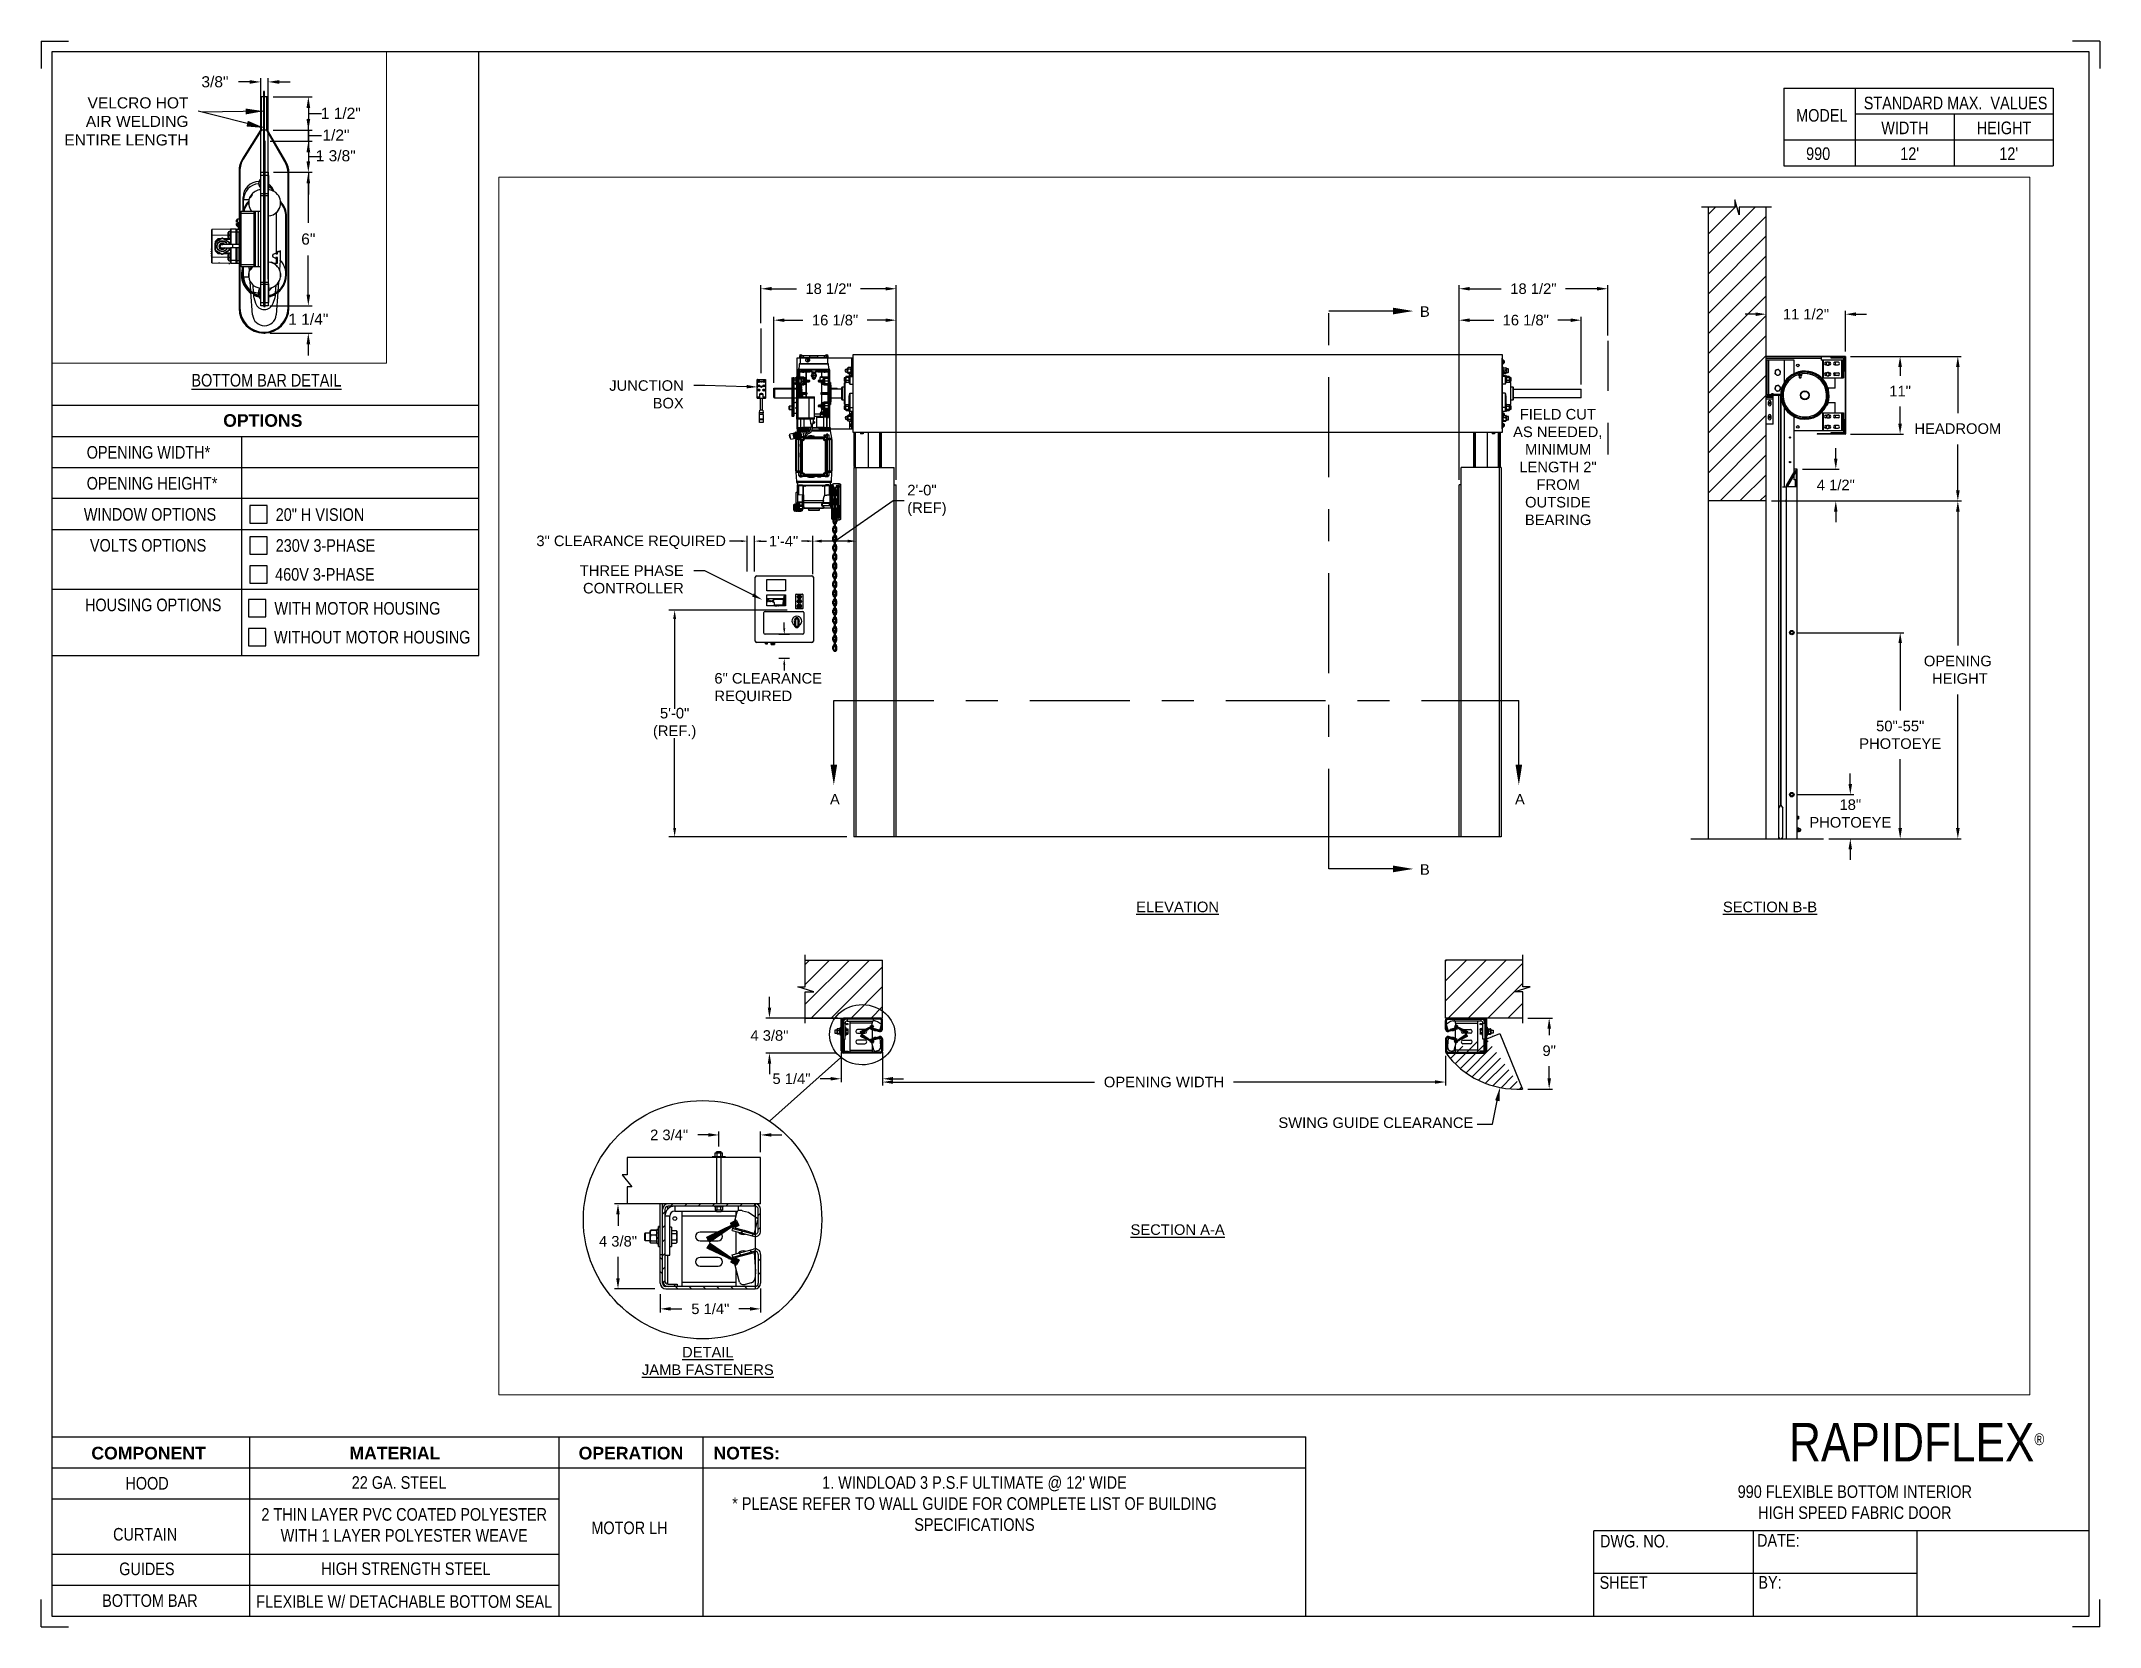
# Paper-space layout '990 MOTOR LH 230V OR 460V' of a CAD drawing. Header units: inches. Extents: x 0.1 to 10.9, y 0.1 to 8.4.
# The model-space entities are those that its viewports show. They can reach past a viewport. Long polylines and large blocks are cut down to what shows.
import ezdxf
from ezdxf import colors
from ezdxf.entities.mleader import LeaderData, LeaderLine
from ezdxf.math import Vec2, Vec3

# ---------------------------------------------------------------- set-up
doc = ezdxf.new("R2010")
doc.units = ezdxf.units.IN
doc.header["$LTSCALE"] = 0.25
doc.header["$MEASUREMENT"] = 0
doc.linetypes.add('CENTER', pattern=[2, 1.25, -0.25, 0.25, -0.25])
doc.linetypes.add('PHANTOM2', pattern=[1.25, 0.625, -0.125, 0.125, -0.125, 0.125, -0.125])
for name, color, linetype in [('ANNOTATIONS', 1, 'Continuous'), ('DETAILS', 4, 'Continuous'), ('HIDDEN', 6, 'PHANTOM2'), ('MOTOR LH', 7, 'Continuous'), ('SECTION CUTS', 6, 'CENTER'), ('TITLE BLOCK', 7, 'Continuous')]:
    doc.layers.add(name, color=color, linetype=linetype)
doc.styles.add('ARIAL', font='arial.ttf', dxfattribs={"height": 0.09375})
doc.styles.add('CADdetails-DIMENSIONS', font='ARIALN.TTF', dxfattribs={"height": 2.38})
doc.styles.add('ROMANS', font='Romans', dxfattribs={"height": 0.09375})
doc.styles.get("Standard").update_dxf_attribs({"font": 'romans.shx'})
doc.dimstyles.new('SLDDIMSTYLE4', dxfattribs={"dimtxt": 0.18, "dimasz": 0.15, "dimexe": 0, "dimexo": 0.0625, "dimgap": 0, "dimtad": 0, "dimtih": 1, "dimtoh": 1, "dimdec": 0, "dimrnd": 1e-09, "dimzin": 0, "dimdsep": 46, "dimtxsty": 'Standard', "dimsah": 1, "dimcen": 0.09, "dimadec": 0, "dimazin": 0, "dimtfac": 0.15, "dimtdec": 0, "dimtofl": 0, "dimtmove": 0, "dimatfit": 3, "dimfxl": 1, "dimfrac": 2, "dimtolj": 1, "dimtzin": 0, "dimarcsym": 0})
doc.dimstyles.get("Standard").update_dxf_attribs({"dimscale": 60, "dimtxt": 0.0833, "dimasz": 0.0833, "dimexe": 0.0833, "dimexo": 0.04, "dimgap": 0.09, "dimtad": 0, "dimtih": 1, "dimtoh": 1, "dimdec": 4, "dimzin": 1, "dimdsep": 46, "dimlunit": 4, "dimtxsty": 'Standard', "dimcen": 0.09, "dimclrt": 150, "dimadec": 4, "dimazin": 2, "dimtfac": 1, "dimtdec": 0, "dimtofl": 0, "dimtmove": 0, "dimatfit": 3, "dimfxl": 1, "dimtolj": 1, "dimtzin": 0, "dimlwd": -1, "dimlwe": -1, "dimarcsym": 1})
doc.dimstyles.new('STANDARD$0', dxfattribs={"dimtxt": 0.09375, "dimasz": 0.09375, "dimexe": 0.03125, "dimexo": 0.046875, "dimgap": 0.09, "dimtad": 0, "dimtih": 1, "dimtoh": 1, "dimdec": 4, "dimzin": 0, "dimdsep": 46, "dimtxsty": 'ARIAL', "dimcen": 0.09, "dimadec": 0, "dimazin": 0, "dimtfac": 1, "dimtdec": 4, "dimtofl": 0, "dimtmove": 0, "dimatfit": 1, "dimfxl": 1, "dimtolj": 1, "dimtzin": 0, "dimarcsym": 0})
pattern_1 = [(45, (64.00862, -16.0313), (-0.08838835, 0.08838835), [])]
pattern_2 = [(45, (245.13303, 231.48375), (-0.061582, 0.061582), [])]
pattern_3 = [(135, (245.13303, 231.48375), (-0.061582, -0.061582), []), (225, (245.13303, 231.48375), (-0.061582, -0.1847461), [0.2177254, -0.1306352])]
pattern_4 = [(45, (244.43251, 235.78261), (-0.02535731, 0.02535731), [])]
pattern_5 = [(135, (244.43251, 235.78261), (-0.02535731, -0.02535731), []), (225, (244.43251, 235.78261), (-0.02535731, -0.07607194), [0.08965164, -0.053791])]
pattern_6 = [(135, (244.43251, 235.78261), (-0.02535731, -0.02535731), [])]
pattern_7 = [(45, (252.98458, 227.22175), (-0.265165, 0.265165), []), (45, (253.16135, 227.22175), (-0.265165, 0.265165), [])]

psp = doc.layouts.new('990 MOTOR LH 230V OR 460V')

# ---------------------------------------------------------------- texts
at = {"layer": 'TITLE BLOCK', "attachment_point": 2, "style": 'CADdetails-DIMENSIONS'}
for s, width, insert, char_height in [('MODEL', 0.28815, (9.45, 8.068), 0.0664), ('STANDARD MAX.  VALUES', 1.75949, (10.155, 8.133), 0.06641), ('WIDTH', 0.42908, (9.888, 8.002), 0.0664), ('HEIGHT', 0.42908, (10.41, 8.002), 0.0664), ('990', 0.29952, (9.431, 7.866), 0.0664)]:
    psp.add_mtext_dynamic_manual_height_columns(s, width=width, gutter_width=1.363, heights=[0], dxfattribs=dict(at, insert=insert, char_height=char_height))
at = {"layer": 'TITLE BLOCK', "style": 'CADdetails-DIMENSIONS'}
for s, insert, char_height, width, attachment_point in [("12'", (9.913, 7.866), 0.0664, 1.75949, 2), ("12'", (10.435, 7.866), 0.0664, 1.75949, 2), ('{\\LBOTTOM BAR DETAIL}', (1.254, 6.672), 0.06641, 1.75949, 2), ('{\\fArial|b1|i0|c0|p34;OPTIONS}', (1.235, 6.46), 0.06641, 1.75949, 2), ('OPENING WIDTH*', (0.307, 6.292), 0.06641, 1.30693, 1), ('OPENING HEIGHT*', (0.307, 6.129), 0.06641, 1.30693, 1), ('WINDOW OPTIONS', (0.292, 5.965), 0.06641, 1.30693, 1), ('20" H VISION', (1.303, 5.964), 0.06641, 1.23928, 1), ('VOLTS OPTIONS', (0.324, 5.802), 0.06641, 1.30693, 1), ('230V 3-PHASE ', (1.303, 5.801), 0.06641, 1.53035, 1), ('460V 3-PHASE', (1.3, 5.649), 0.06641, 1.53035, 1), ('HOUSING OPTIONS', (0.298, 5.488), 0.06641, 1.30693, 1), ('WITH MOTOR HOUSING', (1.296, 5.47), 0.06641, 1.23928, 1), ('WITHOUT MOTOR HOUSING', (1.294, 5.318), 0.06641, 1.53035, 1), ('\\A1;RAPIDFLEX{\\H0.30337x;\\S® ^ ;}', (10.642, 1.144), 0.20312, 2.03069, 3), ('{\\fArial|b1|i0|c0|p34;COMPONENT}', (0.633, 1.018), 0.06641, 1.75949, 2), ('{\\fArial|b1|i0|c0|p34;MATERIAL}', (1.931, 1.018), 0.06641, 1.75949, 2), ('{\\fArial|b1|i0|c0|p34;OPERATION}', (3.175, 1.018), 0.06641, 1.75949, 2), ('{\\fArial|b1|i0|c0|p34;NOTES:}', (3.785, 1.018), 0.06641, 1.75949, 2), ('HOOD', (0.625, 0.859), 0.0664, 1.75949, 2), ('22 GA. STEEL', (1.953, 0.863), 0.06641, 1.75949, 2), ("1. WINDLOAD 3 P.S.F ULTIMATE @ 12' WIDE\\P* PLEASE REFER TO WALL GUIDE FOR COMPLETE LIST OF BUILDING SPECIFICATIONS", (4.985, 0.863), 0.06641, 2.75981, 2), ('990 FLEXIBLE BOTTOM INTERIOR\\PHIGH SPEED FABRIC DOOR', (9.624, 0.815), 0.06641, 1.75949, 2), ('2 THIN LAYER PVC COATED POLYESTER\\PWITH 1 LAYER POLYESTER WEAVE', (1.98, 0.695), 0.06641, 1.75949, 2), ('\\PCURTAIN', (0.615, 0.701), 0.0664, 1.75949, 2), ('\\PMOTOR LH', (3.167, 0.735), 0.0664, 0.76554, 2), ('DWG. NO.', (8.463, 0.554), 0.0664, 1.75949, 2), ('DATE:', (9.221, 0.558), 0.0664, 1.75949, 2), ('GUIDES', (0.624, 0.408), 0.0664, 1.75949, 2), ('HIGH STRENGTH STEEL', (1.989, 0.409), 0.06641, 1.75949, 2), ('SHEET', (8.406, 0.336), 0.0664, 1.75949, 2), ('BY:', (9.177, 0.337), 0.0664, 1.75949, 2), ('BOTTOM BAR', (0.64, 0.241), 0.0664, 1.75949, 2), ('FLEXIBLE W/ DETACHABLE BOTTOM SEAL', (1.98, 0.236), 0.06641, 1.75949, 2)]:
    psp.add_mtext(s, dxfattribs=dict(at, insert=insert, char_height=char_height, width=width, attachment_point=attachment_point))

msp = doc.modelspace()

# ---------------------------------------------------------------- texts
at = {"layer": 'ANNOTATIONS', "char_height": 0.09375, "style": 'ARIAL'}
for s, insert, width, attachment_point in [('\\pi0.06624;FIELD CUT \\P\\pi0.00709;AS NEEDED, \\P\\pi0.11312;MINIMUM \\P\\pi0.06231;LENGTH 2" \\P\\pi0.21547;FROM \\P\\pi0.11354;OUTSIDE \\P\\pi0.11206;BEARING', (256.57855, 244.13537), 0.7958378, 1), ('{\\LELEVATION}', (253.60565, 239.75886), 3.0834986, 2), ('{\\LSECTION B-B}', (258.8677, 239.75886), 1.3823677, 2), ('SWING GUIDE CLEARANCE', (254.50081, 237.84175), 2.4520165, 1), ('VELCRO HOT AIR WELDING ENTIRE LENGTH', (244.78507, 237.2115), 1.0547272, 9), ('{\\LSECTION A-A}', (253.60565, 236.89199), 1.3823677, 2), ('{\\LDETAIL\\PJAMB FASTENERS}', (249.43287, 235.80368), 1.3823677, 2)]:
    msp.add_mtext(s, dxfattribs=dict(at, insert=insert, width=width, attachment_point=attachment_point))
for s, insert, attachment_point in [('2\'-0"\\P(REF)', (251.20438, 243.32227), 4), ('3" CLEARANCE REQUIRED', (247.9099, 242.95074), 4), ('1\'-4"', (250.23568, 242.96135), 6), ('6" CLEARANCE\\PREQUIRED', (249.49109, 241.65169), 4), ('5\'-0"\\P(REF.)', (249.13789, 241.3408), 5), ('\\A1;1 1/2"', (246.06891, 237.53128), 2), ('\\A1;1/2"', (246.02832, 237.34731), 2), ('\\A1;1 3/8"', (246.02598, 237.17332), 2)]:
    msp.add_mtext(s, dxfattribs=dict(at, insert=insert, attachment_point=attachment_point))
at = {"layer": 'SECTION CUTS', "style": 'ARIAL'}
for s, p in [('B', (255.758, 244.95344)), ('A', (250.5175, 240.62169)), ('A', (256.60207, 240.62169)), ('B', (255.758, 239.99757))]:
    msp.add_text(s, height=0.09375, dxfattribs=at).set_placement(p)

# ---------------------------------------------------------------- blocks, each defined once
blk = doc.blocks.new('*D76')
at = {"layer": 'ANNOTATIONS', "color": 0, "lineweight": -2, "transparency": 16777216}
for p, q in [((250.02, 244.366), (250.02, 244.955)), ((250.113, 244.924), (250.278, 244.924)), ((251.012, 244.924), (250.848, 244.924)), ((251.106, 243.507), (251.106, 244.955))]:
    blk.add_line(p, q, dxfattribs=at)
at = {"layer": 'ANNOTATIONS', "color": 0, "transparency": 16777216}
for points in [[(250.113, 244.939), (250.113, 244.908), (250.02, 244.924)], [(251.012, 244.939), (251.012, 244.908), (251.106, 244.924)]]:
    blk.add_solid(points, dxfattribs=at)
at = {"layer": 'defpoints', "color": 0, "transparency": 16777216}
for p in [(251.106, 244.924), (250.02, 244.319), (251.106, 243.46)]:
    blk.add_point(p, dxfattribs=at)
at = {"layer": 'ANNOTATIONS', "color": 0, "transparency": 16777216, "insert": (250.563, 244.924), "char_height": 0.09375, "attachment_point": 5, "style": 'ARIAL'}
blk.add_mtext('\\A1;16 1/8"', dxfattribs=at)
blk = doc.blocks.new('*D77')
at = {"layer": 'ANNOTATIONS', "color": 0, "lineweight": -2, "transparency": 16777216}
for p, q in [((249.905, 244.897), (249.905, 245.235)), ((249.999, 245.203), (250.22, 245.203)), ((251.012, 245.203), (250.79, 245.203)), ((251.106, 243.507), (251.106, 245.235))]:
    blk.add_line(p, q, dxfattribs=at)
at = {"layer": 'ANNOTATIONS', "color": 0, "transparency": 16777216}
for points in [[(249.999, 245.219), (249.999, 245.188), (249.905, 245.203)], [(251.012, 245.219), (251.012, 245.188), (251.106, 245.203)]]:
    blk.add_solid(points, dxfattribs=at)
at = {"layer": 'defpoints', "color": 0, "transparency": 16777216}
for p in [(251.106, 245.203), (249.905, 244.85), (251.106, 243.46)]:
    blk.add_point(p, dxfattribs=at)
at = {"layer": 'ANNOTATIONS', "color": 0, "transparency": 16777216, "insert": (250.505, 245.203), "char_height": 0.09375, "attachment_point": 5, "style": 'ARIAL'}
blk.add_mtext('\\A1;18 1/2"', dxfattribs=at)
blk = doc.blocks.new('*D78')
at = {"layer": 'ANNOTATIONS', "color": 0, "lineweight": -2, "transparency": 16777216}
for p, q in [((256.106, 243.507), (256.106, 244.955)), ((256.199, 244.924), (256.413, 244.924)), ((257.097, 244.924), (256.983, 244.924)), ((257.191, 244.354), (257.191, 244.955))]:
    blk.add_line(p, q, dxfattribs=at)
at = {"layer": 'ANNOTATIONS', "color": 0, "transparency": 16777216}
for points in [[(256.199, 244.939), (256.199, 244.908), (256.106, 244.924)], [(257.097, 244.939), (257.097, 244.908), (257.191, 244.924)]]:
    blk.add_solid(points, dxfattribs=at)
at = {"layer": 'defpoints', "color": 0, "transparency": 16777216}
for p in [(256.106, 244.924), (257.191, 244.307), (256.106, 243.46)]:
    blk.add_point(p, dxfattribs=at)
at = {"layer": 'ANNOTATIONS', "color": 0, "transparency": 16777216, "insert": (256.698, 244.924), "char_height": 0.09375, "attachment_point": 5, "style": 'ARIAL'}
blk.add_mtext('\\A1;16 1/8"', dxfattribs=at)
blk = doc.blocks.new('*D79')
at = {"layer": 'ANNOTATIONS', "color": 0, "lineweight": -2, "transparency": 16777216}
for p, q in [((256.106, 243.507), (256.106, 245.235)), ((256.199, 245.203), (256.481, 245.203)), ((257.332, 245.203), (257.051, 245.203)), ((257.426, 244.788), (257.426, 245.235))]:
    blk.add_line(p, q, dxfattribs=at)
at = {"layer": 'ANNOTATIONS', "color": 0, "transparency": 16777216}
for points in [[(256.199, 245.219), (256.199, 245.188), (256.106, 245.203)], [(257.332, 245.219), (257.332, 245.188), (257.426, 245.203)]]:
    blk.add_solid(points, dxfattribs=at)
at = {"layer": 'defpoints', "color": 0, "transparency": 16777216}
for p in [(256.106, 245.203), (257.426, 244.742), (256.106, 243.46)]:
    blk.add_point(p, dxfattribs=at)
at = {"layer": 'ANNOTATIONS', "color": 0, "transparency": 16777216, "insert": (256.766, 245.203), "char_height": 0.09375, "attachment_point": 5, "style": 'ARIAL'}
blk.add_mtext('\\A1;18 1/2"', dxfattribs=at)
blk = doc.blocks.new('*D80')
at = {"layer": 'ANNOTATIONS', "color": 0, "lineweight": -2, "transparency": 16777216}
for p, q in [((249.98, 238.818), (249.98, 238.912)), ((250.588, 238.725), (249.949, 238.725)), ((250.579, 238.414), (249.949, 238.414)), ((249.98, 238.32), (249.98, 238.226))]:
    blk.add_line(p, q, dxfattribs=at)
at = {"layer": 'ANNOTATIONS', "color": 0, "transparency": 16777216}
for points in [[(249.965, 238.818), (249.996, 238.818), (249.98, 238.725)], [(249.965, 238.32), (249.996, 238.32), (249.98, 238.414)]]:
    blk.add_solid(points, dxfattribs=at)
at = {"layer": 'defpoints', "color": 0, "transparency": 16777216}
for p in [(250.635, 238.725), (249.98, 238.414), (250.626, 238.414)]:
    blk.add_point(p, dxfattribs=at)
at = {"layer": 'ANNOTATIONS', "color": 0, "transparency": 16777216, "insert": (249.98, 238.569), "char_height": 0.0938, "attachment_point": 5, "style": 'ARIAL'}
blk.add_mtext('\\A1;4 3/8"', dxfattribs=at)
blk = doc.blocks.new('*D81')
at = {"layer": 'ANNOTATIONS', "color": 0, "lineweight": -2, "transparency": 16777216}
for p, q in [((250.617, 238.419), (250.617, 238.154)), ((250.985, 238.421), (250.985, 238.154)), ((250.523, 238.185), (250.43, 238.185)), ((251.078, 238.185), (251.172, 238.185))]:
    blk.add_line(p, q, dxfattribs=at)
at = {"layer": 'ANNOTATIONS', "color": 0, "transparency": 16777216}
for points in [[(250.523, 238.201), (250.523, 238.17), (250.617, 238.185)], [(251.078, 238.201), (251.078, 238.17), (250.985, 238.185)]]:
    blk.add_solid(points, dxfattribs=at)
at = {"layer": 'defpoints', "color": 0, "transparency": 16777216}
for p in [(250.617, 238.466), (250.985, 238.467), (250.985, 238.185)]:
    blk.add_point(p, dxfattribs=at)
at = {"layer": 'ANNOTATIONS', "color": 0, "transparency": 16777216, "insert": (250.176, 238.185), "char_height": 0.0938, "attachment_point": 5, "style": 'ARIAL'}
blk.add_mtext('\\A1;5 1/4"', dxfattribs=at)
blk = doc.blocks.new('*D82')
at = {"layer": 'ANNOTATIONS', "color": 0, "lineweight": -2, "transparency": 16777216}
for p, q in [((249.009, 236.272), (249.009, 236.11)), ((249.902, 236.322), (249.902, 236.11)), ((249.103, 236.141), (249.202, 236.141)), ((249.808, 236.141), (249.708, 236.141))]:
    blk.add_line(p, q, dxfattribs=at)
at = {"layer": 'ANNOTATIONS', "color": 0, "transparency": 16777216}
for points in [[(249.103, 236.157), (249.103, 236.126), (249.009, 236.141)], [(249.808, 236.157), (249.808, 236.126), (249.902, 236.141)]]:
    blk.add_solid(points, dxfattribs=at)
at = {"layer": 'defpoints', "color": 0, "transparency": 16777216}
for p in [(249.009, 236.319), (249.902, 236.369), (249.902, 236.141)]:
    blk.add_point(p, dxfattribs=at)
at = {"layer": 'ANNOTATIONS', "color": 0, "transparency": 16777216, "insert": (249.455, 236.141), "char_height": 0.0938, "attachment_point": 5, "style": 'ARIAL'}
blk.add_mtext('\\A1;5 1/4"', dxfattribs=at)
blk = doc.blocks.new('*D83')
at = {"layer": 'ANNOTATIONS', "color": 0, "lineweight": -2, "transparency": 16777216}
for p, q in [((249.013, 237.074), (248.603, 237.074)), ((248.635, 236.98), (248.635, 236.879)), ((248.635, 236.413), (248.635, 236.602)), ((248.962, 236.319), (248.603, 236.319))]:
    blk.add_line(p, q, dxfattribs=at)
at = {"layer": 'ANNOTATIONS', "color": 0, "transparency": 16777216}
for points in [[(248.619, 236.98), (248.65, 236.98), (248.635, 237.074)], [(248.619, 236.413), (248.65, 236.413), (248.635, 236.319)]]:
    blk.add_solid(points, dxfattribs=at)
at = {"layer": 'defpoints', "color": 0, "transparency": 16777216}
for p in [(249.06, 237.074), (248.635, 236.319), (249.009, 236.319)]:
    blk.add_point(p, dxfattribs=at)
at = {"layer": 'ANNOTATIONS', "color": 0, "transparency": 16777216, "insert": (248.635, 236.741), "char_height": 0.0938, "attachment_point": 5, "style": 'ARIAL'}
blk.add_mtext('\\A1;4 3/8"', dxfattribs=at)
blk = doc.blocks.new('*D84')
at = {"layer": 'ANNOTATIONS', "color": 0, "lineweight": -2, "transparency": 16777216}
for p, q in [((249.437, 237.686), (249.343, 237.686)), ((249.531, 237.583), (249.531, 237.718)), ((249.902, 237.533), (249.902, 237.718)), ((249.996, 237.686), (250.089, 237.686))]:
    blk.add_line(p, q, dxfattribs=at)
at = {"layer": 'ANNOTATIONS', "color": 0, "transparency": 16777216}
for points in [[(249.437, 237.702), (249.437, 237.671), (249.531, 237.686)], [(249.996, 237.702), (249.996, 237.671), (249.902, 237.686)]]:
    blk.add_solid(points, dxfattribs=at)
at = {"layer": 'defpoints', "color": 0, "transparency": 16777216}
for p in [(249.902, 237.686), (249.531, 237.536), (249.902, 237.486)]:
    blk.add_point(p, dxfattribs=at)
at = {"layer": 'ANNOTATIONS', "color": 0, "transparency": 16777216, "insert": (249.089, 237.686), "char_height": 0.0938, "attachment_point": 5, "style": 'ARIAL'}
blk.add_mtext('\\A1;2 3/4"', dxfattribs=at)
blk = doc.blocks.new('*D85')
at = {"layer": 'ANNOTATIONS', "color": 0, "lineweight": -2, "transparency": 16777216}
for p, q in [((259.583, 244.602), (260.054, 244.602)), ((260.023, 244.508), (260.023, 244.431)), ((260.023, 244.005), (260.023, 244.157)), ((259.583, 243.911), (260.054, 243.911))]:
    blk.add_line(p, q, dxfattribs=at)
at = {"layer": 'ANNOTATIONS', "color": 0, "transparency": 16777216}
for points in [[(260.007, 244.508), (260.039, 244.508), (260.023, 244.602)], [(260.007, 244.005), (260.039, 244.005), (260.023, 243.911)]]:
    blk.add_solid(points, dxfattribs=at)
at = {"layer": 'defpoints', "color": 0, "transparency": 16777216}
for p in [(259.536, 244.602), (260.023, 244.602), (259.536, 243.911)]:
    blk.add_point(p, dxfattribs=at)
at = {"layer": 'ANNOTATIONS', "color": 0, "transparency": 16777216, "insert": (260.023, 244.294), "char_height": 0.0938, "attachment_point": 5, "style": 'ARIAL'}
blk.add_mtext('\\A1;11"', dxfattribs=at)
blk = doc.blocks.new('*D86')
at = {"layer": 'ANNOTATIONS', "color": 0, "lineweight": -2, "transparency": 16777216}
for p, q in [((258.739, 244.977), (258.646, 244.977)), ((258.833, 244.647), (258.833, 245.008)), ((259.538, 244.647), (259.538, 245.008)), ((259.631, 244.977), (259.725, 244.977))]:
    blk.add_line(p, q, dxfattribs=at)
at = {"layer": 'ANNOTATIONS', "color": 0, "transparency": 16777216}
for points in [[(258.739, 244.993), (258.739, 244.961), (258.833, 244.977)], [(259.631, 244.993), (259.631, 244.961), (259.538, 244.977)]]:
    blk.add_solid(points, dxfattribs=at)
at = {"layer": 'defpoints', "color": 0, "transparency": 16777216}
for p in [(258.833, 244.977), (258.833, 244.6), (259.538, 244.6)]:
    blk.add_point(p, dxfattribs=at)
at = {"layer": 'ANNOTATIONS', "color": 0, "transparency": 16777216, "insert": (259.187, 244.977), "char_height": 0.09375, "attachment_point": 5, "style": 'ARIAL'}
blk.add_mtext('\\A1;11 1/2"', dxfattribs=at)
blk = doc.blocks.new('*D87')
at = {"layer": 'ANNOTATIONS', "color": 0, "lineweight": -2, "transparency": 16777216}
for p, q in [((259.452, 243.694), (259.452, 243.788)), ((259.155, 243.6), (259.483, 243.6)), ((258.88, 243.318), (259.483, 243.318)), ((259.452, 243.224), (259.452, 243.13))]:
    blk.add_line(p, q, dxfattribs=at)
at = {"layer": 'ANNOTATIONS', "color": 0, "transparency": 16777216}
for points in [[(259.436, 243.694), (259.467, 243.694), (259.452, 243.6)], [(259.436, 243.224), (259.467, 243.224), (259.452, 243.318)]]:
    blk.add_solid(points, dxfattribs=at)
at = {"layer": 'defpoints', "color": 0, "transparency": 16777216}
for p in [(259.108, 243.6), (259.452, 243.6), (258.833, 243.318)]:
    blk.add_point(p, dxfattribs=at)
at = {"layer": 'ANNOTATIONS', "color": 0, "transparency": 16777216, "insert": (259.452, 243.459), "char_height": 0.0938, "attachment_point": 5, "style": 'ARIAL'}
blk.add_mtext('\\A1;4 1/2"', dxfattribs=at)
blk = doc.blocks.new('*D88')
at = {"layer": 'ANNOTATIONS', "color": 0, "lineweight": -2, "transparency": 16777216}
for p, q in [((259.581, 240.803), (259.581, 240.897)), ((259.108, 240.709), (259.612, 240.709)), ((259.39, 240.318), (259.612, 240.318)), ((259.581, 240.224), (259.581, 240.13))]:
    blk.add_line(p, q, dxfattribs=at)
at = {"layer": 'ANNOTATIONS', "color": 0, "transparency": 16777216}
for points in [[(259.565, 240.803), (259.596, 240.803), (259.581, 240.709)], [(259.565, 240.224), (259.596, 240.224), (259.581, 240.318)]]:
    blk.add_solid(points, dxfattribs=at)
at = {"layer": 'defpoints', "color": 0, "transparency": 16777216}
for p in [(259.061, 240.709), (259.581, 240.709), (259.343, 240.318)]:
    blk.add_point(p, dxfattribs=at)
at = {"layer": 'ANNOTATIONS', "color": 0, "transparency": 16777216, "insert": (259.581, 240.541), "char_height": 0.0938, "attachment_point": 5, "style": 'ARIAL'}
blk.add_mtext('\\A1;18"\\PPHOTOEYE', dxfattribs=at)
blk = doc.blocks.new('*D89')
at = {"layer": 'ANNOTATIONS', "color": 0, "lineweight": -2, "transparency": 16777216}
for p, q in [((259.108, 242.148), (260.055, 242.148)), ((260.024, 242.055), (260.024, 241.457)), ((260.024, 240.412), (260.024, 241.024)), ((259.39, 240.318), (260.055, 240.318))]:
    blk.add_line(p, q, dxfattribs=at)
at = {"layer": 'ANNOTATIONS', "color": 0, "transparency": 16777216}
for points in [[(260.008, 242.055), (260.04, 242.055), (260.024, 242.148)], [(260.008, 240.412), (260.04, 240.412), (260.024, 240.318)]]:
    blk.add_solid(points, dxfattribs=at)
at = {"layer": 'defpoints', "color": 0, "transparency": 16777216}
for p in [(259.061, 242.148), (260.024, 242.148), (259.343, 240.318)]:
    blk.add_point(p, dxfattribs=at)
at = {"layer": 'ANNOTATIONS', "color": 0, "transparency": 16777216, "insert": (260.024, 241.24), "char_height": 0.09375, "attachment_point": 5, "style": 'ARIAL'}
blk.add_mtext('\\A1;50"-55"\\PPHOTOEYE', dxfattribs=at)
blk = doc.blocks.new('*D90')
at = {"layer": 'ANNOTATIONS', "color": 0, "lineweight": -2, "transparency": 16777216}
for p, q in [((245.795, 235.956), (245.795, 236.049)), ((245.472, 235.862), (245.827, 235.862)), ((245.472, 235.631), (245.827, 235.631)), ((245.795, 235.537), (245.795, 235.443))]:
    blk.add_line(p, q, dxfattribs=at)
at = {"layer": 'ANNOTATIONS', "color": 0, "transparency": 16777216}
for points in [[(245.78, 235.956), (245.811, 235.956), (245.795, 235.862)], [(245.78, 235.537), (245.811, 235.537), (245.795, 235.631)]]:
    blk.add_solid(points, dxfattribs=at)
at = {"layer": 'defpoints', "color": 0, "transparency": 16777216}
for p in [(245.425, 235.862), (245.795, 235.862), (245.425, 235.631)]:
    blk.add_point(p, dxfattribs=at)
at = {"layer": 'ANNOTATIONS', "color": 0, "transparency": 16777216, "insert": (245.795, 235.795), "char_height": 0.0938, "attachment_point": 2, "style": 'ARIAL'}
blk.add_mtext('\\A1;1 1/4"', dxfattribs=at)
blk = doc.blocks.new('*D91')
at = {"layer": 'ANNOTATIONS', "color": 0, "lineweight": -2, "transparency": 16777216}
for p, q in [((245.3, 237.749), (245.207, 237.749)), ((245.394, 236.086), (245.394, 237.78)), ((245.456, 236.086), (245.456, 237.78)), ((245.55, 237.749), (245.643, 237.749))]:
    blk.add_line(p, q, dxfattribs=at)
at = {"layer": 'ANNOTATIONS', "color": 0, "transparency": 16777216}
for points in [[(245.3, 237.764), (245.3, 237.733), (245.394, 237.749)], [(245.55, 237.764), (245.55, 237.733), (245.456, 237.749)]]:
    blk.add_solid(points, dxfattribs=at)
at = {"layer": 'defpoints', "color": 0, "transparency": 16777216}
for p in [(245.456, 237.749), (245.394, 236.04), (245.456, 236.04)]:
    blk.add_point(p, dxfattribs=at)
at = {"layer": 'ANNOTATIONS', "color": 0, "transparency": 16777216, "insert": (245.008, 237.797), "char_height": 0.0938, "attachment_point": 2, "style": 'ARIAL'}
blk.add_mtext('\\A1;3/8"', dxfattribs=at)
blk = doc.blocks.new('*D92')
at = {"layer": 'ANNOTATIONS', "color": 0, "lineweight": -2, "transparency": 16777216}
for p, q in [((245.503, 236.987), (245.827, 236.987)), ((245.795, 236.893), (245.795, 236.561)), ((245.795, 235.956), (245.795, 236.286)), ((245.503, 235.862), (245.827, 235.862))]:
    blk.add_line(p, q, dxfattribs=at)
at = {"layer": 'ANNOTATIONS', "color": 0, "transparency": 16777216}
for points in [[(245.78, 236.893), (245.811, 236.893), (245.795, 236.987)], [(245.78, 235.956), (245.811, 235.956), (245.795, 235.862)]]:
    blk.add_solid(points, dxfattribs=at)
at = {"layer": 'defpoints', "color": 0, "transparency": 16777216}
for p in [(245.456, 236.987), (245.795, 236.987), (245.456, 235.862)]:
    blk.add_point(p, dxfattribs=at)
at = {"layer": 'ANNOTATIONS', "color": 0, "transparency": 16777216, "insert": (245.795, 236.471), "char_height": 0.0938, "attachment_point": 2, "style": 'ARIAL'}
blk.add_mtext('\\A1;6"', dxfattribs=at)
blk = doc.blocks.new('*D93')
at = {"layer": 'ANNOTATIONS', "color": 0, "linetype": 'ByBlock', "lineweight": -2, "transparency": 16777216}
for p, q in [((256.715, 238.725), (256.937, 238.725)), ((256.906, 238.631), (256.906, 238.572)), ((256.906, 238.188), (256.906, 238.296)), ((256.715, 238.094), (256.937, 238.094))]:
    blk.add_line(p, q, dxfattribs=at)
at = {"layer": 'ANNOTATIONS', "color": 0, "transparency": 16777216}
for points in [[(256.891, 238.631), (256.922, 238.631), (256.906, 238.725)], [(256.891, 238.188), (256.922, 238.188), (256.906, 238.094)]]:
    blk.add_solid(points, dxfattribs=at)
at = {"layer": 'defpoints', "color": 0, "transparency": 16777216}
for p in [(256.668, 238.725), (256.906, 238.725), (256.668, 238.094)]:
    blk.add_point(p, dxfattribs=at)
at = {"layer": 'ANNOTATIONS', "color": 0, "transparency": 16777216, "insert": (256.906, 238.434), "char_height": 0.0938, "attachment_point": 5, "style": 'ARIAL'}
blk.add_mtext('\\A1;9"', dxfattribs=at)
blk = doc.blocks.new('*D94')
at = {"layer": 'ANNOTATIONS', "color": 0, "lineweight": -2, "transparency": 16777216}
for p, q in [((250.984, 238.387), (250.984, 238.124)), ((255.985, 238.388), (255.985, 238.125)), ((251.078, 238.156), (252.868, 238.156)), ((255.891, 238.156), (254.101, 238.156))]:
    blk.add_line(p, q, dxfattribs=at)
at = {"layer": 'ANNOTATIONS', "color": 0, "transparency": 16777216}
for points in [[(251.078, 238.171), (251.078, 238.14), (250.984, 238.156)], [(255.891, 238.172), (255.891, 238.141), (255.985, 238.156)]]:
    blk.add_solid(points, dxfattribs=at)
at = {"layer": 'defpoints', "color": 0, "transparency": 16777216}
for p in [(250.984, 238.434), (255.985, 238.434), (255.985, 238.156)]:
    blk.add_point(p, dxfattribs=at)
at = {"layer": 'ANNOTATIONS', "color": 0, "transparency": 16777216, "insert": (253.485, 238.156), "char_height": 0.09375, "attachment_point": 5, "style": 'ARIAL'}
blk.add_mtext('\\A1;OPENING WIDTH', dxfattribs=at)
blk = doc.blocks.new('*D95')
at = {"layer": 'ANNOTATIONS', "color": 0, "lineweight": -2, "transparency": 16777216}
for p, q in [((258.927, 243.318), (260.567, 243.318)), ((260.536, 243.224), (260.536, 242.035)), ((260.536, 240.412), (260.536, 241.6)), ((259.437, 240.318), (260.567, 240.318))]:
    blk.add_line(p, q, dxfattribs=at)
at = {"layer": 'ANNOTATIONS', "color": 0, "transparency": 16777216}
for points in [[(260.52, 243.224), (260.552, 243.224), (260.536, 243.318)], [(260.52, 240.412), (260.552, 240.412), (260.536, 240.318)]]:
    blk.add_solid(points, dxfattribs=at)
at = {"layer": 'defpoints', "color": 0, "transparency": 16777216}
for p in [(258.88, 243.318), (260.536, 243.318), (259.39, 240.318)]:
    blk.add_point(p, dxfattribs=at)
at = {"layer": 'ANNOTATIONS', "color": 0, "transparency": 16777216, "insert": (260.536, 241.818), "char_height": 0.09375, "attachment_point": 5, "style": 'ARIAL'}
blk.add_mtext('\\A1;OPENING\\P HEIGHT', dxfattribs=at)
blk = doc.blocks.new('*D96')
at = {"layer": 'ANNOTATIONS', "color": 0, "lineweight": -2, "transparency": 16777216}
for p, q in [((259.771, 244.602), (260.567, 244.602)), ((260.536, 244.508), (260.536, 244.098)), ((260.536, 243.412), (260.536, 243.821)), ((259.771, 243.318), (260.567, 243.318))]:
    blk.add_line(p, q, dxfattribs=at)
at = {"layer": 'ANNOTATIONS', "color": 0, "transparency": 16777216}
for points in [[(260.52, 244.508), (260.552, 244.508), (260.536, 244.602)], [(260.52, 243.412), (260.552, 243.412), (260.536, 243.318)]]:
    blk.add_solid(points, dxfattribs=at)
at = {"layer": 'defpoints', "color": 0, "transparency": 16777216}
for p in [(259.724, 244.602), (260.536, 244.602), (259.724, 243.318)]:
    blk.add_point(p, dxfattribs=at)
at = {"layer": 'ANNOTATIONS', "color": 0, "transparency": 16777216, "insert": (260.536, 243.96), "char_height": 0.09375, "attachment_point": 5, "style": 'ARIAL'}
blk.add_mtext('\\A1;HEADROOM', dxfattribs=at)

# ---------------------------------------------------------------- dimensions: what is measured, and where the dimension line sits
at = {"layer": 'ANNOTATIONS'}
for base, p1, p2, text, picture, middle in [((251.10565, 245.20346), (249.90496, 244.84983), (251.10565, 243.4601), '18 1/2"', '*D77', (250.50531, 245.20346)), ((256.10565, 245.20346), (257.42569, 244.74155), (256.10565, 243.4601), '18 1/2"', '*D79', (256.76567, 245.20346)), ((251.10565, 244.92358), (250.01971, 244.31947), (251.10565, 243.4601), '16 1/8"', '*D76', (250.56268, 244.92358))]:
    dim = msp.add_linear_dim(base=base, p1=p1, p2=p2, text=text, dimstyle='STANDARD$0', override={"dimtxsty": 'ARIAL'}, dxfattribs=at)
    dim.commit()
    dim.dimension.update_dxf_attribs({"geometry": picture, "text_midpoint": middle})
dim = msp.add_linear_dim(base=(258.83307, 244.97688), p1=(259.53767, 244.60038), p2=(258.83307, 244.60038), text='11 1/2"', dimstyle='STANDARD$0', override={"dimtofl": 0}, dxfattribs=at)
dim.commit()
dim.dimension.update_dxf_attribs({"geometry": '*D86', "text_midpoint": (259.1867, 244.97688), "dimtype": 160})
for base, p1, p2, text, picture, middle in [((256.10565, 244.92358), (257.19084, 244.30688), (256.10565, 243.4601), '16 1/8"', '*D78', (256.69797, 244.92358)), ((250.9847, 238.18537), (250.61702, 238.46598), (250.9847, 238.46743), '5 1/4"', '*D81', (250.17642, 238.18537)), ((245.45599, 237.74864), (245.39412, 236.03954), (245.45599, 236.03954), '3/8"', '*D91', (245.00816, 237.74864)), ((249.90177, 237.68648), (249.53057, 237.53632), (249.90177, 237.48597), '2 3/4"', '*D84', (249.08917, 237.68648)), ((249.90177, 236.14136), (249.00909, 236.31922), (249.90177, 236.36903), '5 1/4"', '*D82', (249.45481, 236.14136))]:
    dim = msp.add_linear_dim(base=base, p1=p1, p2=p2, text=text, dimstyle='STANDARD$0', dxfattribs=at)
    dim.commit()
    dim.dimension.update_dxf_attribs({"geometry": picture, "text_midpoint": middle, "dimtype": 160})
for base, p1, p2, text, picture, middle in [((260.0231, 244.60186), (259.5362, 243.91141), (259.5362, 244.60186), '11"', '*D85', (260.0231, 244.29397)), ((259.45158, 243.60038), (258.83307, 243.31788), (259.10807, 243.60038), '4 1/2"', '*D87', (259.45158, 243.45913)), ((260.02394, 242.14835), (259.34333, 240.31788), (259.0612, 242.14835), '50"-55"\\PPHOTOEYE', '*D89', (260.02394, 241.24043)), ((259.58055, 240.70904), (259.34333, 240.31788), (259.0612, 240.70904), '18"\\PPHOTOEYE', '*D88', (259.58055, 240.54148)), ((249.98044, 238.4139), (250.63501, 238.72456), (250.62587, 238.4139), '4 3/8"', '*D80', (249.98044, 238.56923)), ((245.79531, 236.98694), (245.45599, 235.86194), (245.45599, 236.98694), '6"', '*D92', (245.79531, 236.42358)), ((248.63453, 236.31922), (249.05996, 237.07368), (249.00909, 236.31922), '4 3/8"', '*D83', (248.63453, 236.74078)), ((245.79531, 235.86194), (245.42487, 235.63098), (245.42487, 235.86194), '1 1/4"', '*D90', (245.79531, 235.74646))]:
    dim = msp.add_linear_dim(base=base, p1=p1, p2=p2, angle=90, text=text, dimstyle='STANDARD$0', dxfattribs=at)
    dim.commit()
    dim.dimension.update_dxf_attribs({"geometry": picture, "text_midpoint": middle, "dimtype": 160})
for base, p1, p2, text, picture, middle in [((260.53608, 244.60186), (259.72364, 243.31788), (259.72364, 244.60186), 'HEADROOM', '*D96', (260.53608, 243.95987)), ((260.53608, 243.31788), (259.3902, 240.31788), (258.87995, 243.31788), 'OPENING\\P HEIGHT', '*D95', (260.53608, 241.81788))]:
    dim = msp.add_linear_dim(base=base, p1=p1, p2=p2, angle=90, text=text, dimstyle='STANDARD$0', dxfattribs=at)
    dim.commit()
    dim.dimension.update_dxf_attribs({"geometry": picture, "text_midpoint": middle})
dim = msp.add_linear_dim(base=(256.90614, 238.72456), p1=(256.66838, 238.09378), p2=(256.66838, 238.72456), angle=90, text='9"', dimstyle='STANDARD$0', override={"dimpost": '', "dimarcsym": 1}, dxfattribs=at)
dim.commit()
dim.dimension.update_dxf_attribs({"geometry": '*D93', "text_midpoint": (256.90614, 238.43412), "dimtype": 160})
dim = msp.add_aligned_dim(p1=(250.98447, 238.43383), p2=(255.98492, 238.43441), distance=-0.27814, text='OPENING WIDTH', dimstyle='STANDARD$0', dxfattribs=at)
dim.commit()
dim.dimension.update_dxf_attribs({"geometry": '*D94', "text_midpoint": (253.48473, 238.15598)})

# ---------------------------------------------------------------- hatches: boundary and pattern name
at = {"layer": 'DETAILS'}
h = msp.add_hatch(dxfattribs=at)
h.set_pattern_fill('ANSI31', color=256, scale=0.696721, style=0)
h.set_pattern_definition(pattern_2)
edge = h.paths.add_edge_path(flags=0)
edge.add_line((249.84442, 236.80569), (249.65477, 236.85651))
edge.add_line((249.65477, 236.85651), (249.6494, 236.83649))
edge.add_line((249.6494, 236.83649), (249.83906, 236.78567))
edge.add_arc((249.85195, 236.83379), 0.04982, 255, 360)
edge.add_line((249.90177, 236.83379), (249.90177, 237.02387))
edge.add_arc((249.85195, 237.02387), 0.04982, 0, 90)
edge.add_line((249.85195, 237.07368), (249.08068, 237.07368))
edge.add_arc((249.08068, 237.02387), 0.04982, 90, 180)
edge.add_line((249.03087, 237.02387), (249.03087, 236.38976))
edge.add_arc((249.08068, 236.38976), 0.04982, 180, 270)
edge.add_line((249.08068, 236.33995), (249.1615, 236.33995))
edge.add_line((249.1615, 236.33995), (249.1615, 236.36067))
edge.add_line((249.1615, 236.36067), (249.08068, 236.36067))
edge.add_arc((249.08068, 236.38976), 0.02909, 180, 270, ccw=False)
edge.add_line((249.05159, 236.38976), (249.05159, 237.02387))
edge.add_arc((249.08068, 237.02387), 0.02909, 90, 180, ccw=False)
edge.add_line((249.08068, 237.05295), (249.85195, 237.05295))
edge.add_arc((249.85195, 237.02387), 0.02909, 0, 90, ccw=False)
edge.add_line((249.88104, 237.02387), (249.88104, 236.83379))
edge.add_arc((249.85195, 236.83379), 0.02909, 255, 360, ccw=False)
h = msp.add_hatch(dxfattribs=at)
h.set_pattern_fill('ANSI38', color=256, scale=0.696721, angle=90, style=0)
h.set_pattern_definition(pattern_3)
edge = h.paths.add_edge_path(flags=0)
edge.add_arc((249.65562, 236.86641), 0.00174, 120, 210)
edge.add_line((249.65411, 236.86554), (249.65979, 236.85569))
edge.add_arc((249.6613, 236.85656), 0.00174, 210, 255)
edge.add_line((249.66085, 236.85488), (249.79624, 236.8186))
edge.add_arc((249.79669, 236.82028), 0.00174, 255, 345)
edge.add_line((249.79837, 236.81983), (249.79972, 236.82488))
edge.add_arc((249.79804, 236.82533), 0.00174, 345, 435)
edge.add_line((249.79849, 236.82701), (249.67383, 236.86042))
edge.add_arc((249.67428, 236.8621), 0.00174, 120, 255, ccw=False)
edge.add_line((249.67341, 236.86361), (249.70728, 236.88317))
edge.add_arc((249.70641, 236.88468), 0.00174, 300, 390)
edge.add_line((249.70792, 236.88555), (249.68354, 236.92778))
edge.add_arc((249.68203, 236.92691), 0.00174, 30, 120)
edge.add_line((249.68116, 236.92842), (249.63515, 236.90186))
edge.add_arc((249.63602, 236.90035), 0.00174, 120, 210)
edge.add_line((249.63451, 236.89948), (249.6393, 236.89118))
edge.add_arc((249.64081, 236.89205), 0.00174, 210, 300)
edge.add_line((249.64168, 236.89054), (249.64621, 236.89316))
edge.add_arc((249.64534, 236.89467), 0.00174, 300, 390)
edge.add_line((249.64684, 236.89554), (249.64641, 236.89629))
edge.add_arc((249.64792, 236.89716), 0.00174, 120, 210, ccw=False)
edge.add_line((249.64705, 236.89867), (249.67797, 236.91652))
edge.add_arc((249.67884, 236.91502), 0.00174, 30, 120, ccw=False)
edge.add_line((249.68035, 236.91589), (249.69602, 236.88873))
edge.add_arc((249.69452, 236.88786), 0.00174, -60, 30, ccw=False)
edge.add_line((249.69539, 236.88635), (249.66446, 236.8685))
edge.add_arc((249.66359, 236.87001), 0.00174, 210, 300, ccw=False)
edge.add_line((249.66208, 236.86914), (249.66165, 236.86989))
edge.add_arc((249.66014, 236.86902), 0.00174, 30, 120)
edge.add_line((249.65927, 236.87053), (249.65474, 236.86792))
h = msp.add_hatch(dxfattribs=at)
h.set_pattern_fill('ANSI31', color=256, scale=0.696721, style=0)
h.set_pattern_definition(pattern_2)
edge = h.paths.add_edge_path(flags=0)
edge.add_line((249.665, 236.88356), (249.67646, 236.88602))
edge.add_arc((249.67718, 236.8959), 0.00991, 265.870136, 514.129864)
edge.add_line((249.66826, 236.90023), (249.6604, 236.89153))
edge.add_arc((249.65265, 236.89854), 0.01045, 300, 317.895222, ccw=False)
edge.add_line((249.65787, 236.88948), (249.42151, 236.77548))
edge.add_line((249.42151, 236.77548), (249.42166, 236.77522))
edge.add_line((249.42166, 236.77522), (249.65796, 236.88933))
edge.add_arc((249.65265, 236.89854), 0.01062, 300, 317.895222)
edge.add_line((249.66053, 236.89141), (249.66841, 236.90013))
edge.add_arc((249.67718, 236.8959), 0.00973, -94.275458, 154.275458, ccw=False)
edge.add_line((249.67645, 236.8862), (249.66496, 236.88373))
edge.add_arc((249.66719, 236.87334), 0.01062, 102.104778, 120)
edge.add_line((249.66188, 236.88255), (249.4449, 236.73496))
edge.add_line((249.4449, 236.73496), (249.44505, 236.7347))
edge.add_line((249.44505, 236.7347), (249.66197, 236.88239))
edge.add_arc((249.66719, 236.87334), 0.01045, 102.104778, 120, ccw=False)
h = msp.add_hatch(dxfattribs=at)
h.set_pattern_fill('ANSI31', color=256, scale=0.696721, style=0)
h.set_pattern_definition(pattern_2)
edge = h.paths.add_edge_path(flags=0)
edge.add_line((249.66493, 236.8839), (249.67644, 236.88637))
edge.add_arc((249.67718, 236.8959), 0.00956, 265.57496, 514.42504)
edge.add_line((249.66855, 236.90003), (249.66066, 236.89129))
edge.add_arc((249.65265, 236.89854), 0.0108, 300, 317.895222, ccw=False)
edge.add_line((249.65805, 236.88918), (249.42396, 236.77123))
edge.add_line((249.42396, 236.77123), (249.42411, 236.77098))
edge.add_line((249.42411, 236.77098), (249.65813, 236.88903))
edge.add_arc((249.65265, 236.89854), 0.01097, 300, 317.895222)
edge.add_line((249.66079, 236.89118), (249.6687, 236.89993))
edge.add_arc((249.67718, 236.8959), 0.00939, -94.578797, 154.578797, ccw=False)
edge.add_line((249.67643, 236.88655), (249.66489, 236.88407))
edge.add_arc((249.66719, 236.87334), 0.01097, 102.104778, 120)
edge.add_line((249.6617, 236.88285), (249.44245, 236.7392))
edge.add_line((249.44245, 236.7392), (249.4426, 236.73895))
edge.add_line((249.4426, 236.73895), (249.66179, 236.8827))
edge.add_arc((249.66719, 236.87334), 0.0108, 102.104778, 120, ccw=False)
h = msp.add_hatch(dxfattribs=at)
h.set_pattern_fill('ANSI31', color=256, scale=0.696721, style=0)
h.set_pattern_definition(pattern_2)
edge = h.paths.add_edge_path(flags=0)
edge.add_line((249.66485, 236.88424), (249.67642, 236.88672))
edge.add_arc((249.67718, 236.8959), 0.00921, 265.263074, 514.736926)
edge.add_line((249.66885, 236.89984), (249.66092, 236.89106))
edge.add_arc((249.65265, 236.89854), 0.01115, 300, 317.895222, ccw=False)
edge.add_line((249.65822, 236.88888), (249.42639, 236.76703))
edge.add_line((249.42639, 236.76703), (249.42654, 236.76677))
edge.add_line((249.42654, 236.76677), (249.65831, 236.88873))
edge.add_arc((249.65265, 236.89854), 0.01132, 300, 317.895222)
edge.add_line((249.66105, 236.89094), (249.66899, 236.89974))
edge.add_arc((249.67718, 236.8959), 0.00904, -94.899639, 154.899639, ccw=False)
edge.add_line((249.67641, 236.8869), (249.66482, 236.88441))
edge.add_arc((249.66719, 236.87334), 0.01132, 102.104778, 120)
edge.add_line((249.66153, 236.88315), (249.44002, 236.74341))
edge.add_line((249.44002, 236.74341), (249.44017, 236.74315))
edge.add_line((249.44017, 236.74315), (249.66162, 236.883))
edge.add_arc((249.66719, 236.87334), 0.01115, 102.104778, 120, ccw=False)
h = msp.add_hatch(dxfattribs=at)
h.set_pattern_fill('ANSI31', color=256, scale=0.696721, style=0)
h.set_pattern_definition(pattern_2)
edge = h.paths.add_edge_path(flags=0)
edge.add_line((249.66478, 236.88458), (249.6764, 236.88708))
edge.add_arc((249.67718, 236.8959), 0.00886, 264.93284, 515.06716)
edge.add_line((249.66914, 236.89964), (249.66118, 236.89083))
edge.add_arc((249.65265, 236.89854), 0.0115, 300, 317.895222, ccw=False)
edge.add_line((249.6584, 236.88858), (249.4288, 236.76284))
edge.add_line((249.4288, 236.76284), (249.42895, 236.76259))
edge.add_line((249.42895, 236.76259), (249.65848, 236.88843))
edge.add_arc((249.65265, 236.89854), 0.01167, 300, 317.895222)
edge.add_line((249.66131, 236.89071), (249.66929, 236.89954))
edge.add_arc((249.67718, 236.8959), 0.00869, -95.239733, 155.239733, ccw=False)
edge.add_line((249.67638, 236.88725), (249.66474, 236.88475))
edge.add_arc((249.66719, 236.87334), 0.01167, 102.104778, 120)
edge.add_line((249.66136, 236.88345), (249.43761, 236.74759))
edge.add_line((249.43761, 236.74759), (249.43776, 236.74734))
edge.add_line((249.43776, 236.74734), (249.66144, 236.8833))
edge.add_arc((249.66719, 236.87334), 0.0115, 102.104778, 120, ccw=False)
h = msp.add_hatch(dxfattribs=at)
h.set_pattern_fill('ANSI31', color=256, scale=0.696721, style=0)
h.set_pattern_definition(pattern_2)
edge = h.paths.add_edge_path(flags=0)
edge.add_line((249.66156, 236.89048), (249.66958, 236.89935))
edge.add_arc((249.67718, 236.8959), 0.00834, -95.601087, 155.601087, ccw=False)
edge.add_line((249.67636, 236.8876), (249.66467, 236.8851))
edge.add_arc((249.66719, 236.87334), 0.01202, 102.104778, 120)
edge.add_line((249.66118, 236.88375), (249.43521, 236.75175))
edge.add_line((249.43521, 236.75175), (249.43535, 236.7515))
edge.add_line((249.43535, 236.7515), (249.66127, 236.8836))
edge.add_arc((249.66719, 236.87334), 0.01184, 102.104778, 120, ccw=False)
edge.add_line((249.66471, 236.88493), (249.67637, 236.88743))
edge.add_arc((249.67718, 236.8959), 0.00851, 264.582384, 515.417616)
edge.add_line((249.66943, 236.89945), (249.66143, 236.89059))
edge.add_arc((249.65265, 236.89854), 0.01184, 300, 317.895222, ccw=False)
edge.add_line((249.65857, 236.88828), (249.43121, 236.75868))
edge.add_line((249.43121, 236.75868), (249.43135, 236.75843))
edge.add_line((249.43135, 236.75843), (249.65866, 236.88813))
edge.add_arc((249.65265, 236.89854), 0.01202, 300, 317.895222)
h = msp.add_hatch(dxfattribs=at)
h.set_pattern_fill('ANSI31', color=256, scale=0.696721, style=0)
h.set_pattern_definition(pattern_2)
edge = h.paths.add_edge_path(flags=0)
edge.add_line((249.67627, 236.88954), (249.66427, 236.88697))
edge.add_arc((249.66719, 236.87334), 0.01393, 102.104778, 120)
edge.add_line((249.66022, 236.88541), (249.43359, 236.75456))
edge.add_line((249.43359, 236.75456), (249.43446, 236.75305))
edge.add_line((249.43446, 236.75305), (249.66109, 236.8839))
edge.add_arc((249.66719, 236.87334), 0.01219, 102.104778, 120, ccw=False)
edge.add_line((249.66463, 236.88527), (249.67635, 236.88778))
edge.add_arc((249.67718, 236.8959), 0.00817, 264.209556, 515.790444)
edge.add_line((249.66973, 236.89925), (249.66169, 236.89036))
edge.add_arc((249.65265, 236.89854), 0.01219, 300, 317.895222, ccw=False)
edge.add_line((249.65874, 236.88798), (249.50753, 236.80067))
edge.add_line((249.50753, 236.80067), (249.5084, 236.79916))
edge.add_line((249.5084, 236.79916), (249.65961, 236.88647))
edge.add_arc((249.65265, 236.89854), 0.01393, 300, 317.895222)
edge.add_line((249.66299, 236.88919), (249.67122, 236.8983))
edge.add_arc((249.67718, 236.8959), 0.00642, -98.093438, 158.093438, ccw=False)
h = msp.add_hatch(dxfattribs=at)
h.set_pattern_fill('ANSI31', color=256, scale=0.696721, style=0)
h.set_pattern_definition(pattern_2)
edge = h.paths.add_edge_path(flags=0)
edge.add_arc((249.68885, 236.89018), 0.00288, -68.651209, 30, ccw=False)
edge.add_line((249.6899, 236.8875), (249.66467, 236.87764))
edge.add_line((249.66467, 236.87764), (249.66562, 236.8752))
edge.add_line((249.66562, 236.8752), (249.69085, 236.88506))
edge.add_arc((249.68885, 236.89018), 0.00549, 291.348791, 390)
edge.add_line((249.69361, 236.89292), (249.68277, 236.9117))
edge.add_arc((249.67801, 236.90895), 0.00549, 30, 128.651209)
edge.add_line((249.67458, 236.91324), (249.65343, 236.89632))
edge.add_line((249.65343, 236.89632), (249.65506, 236.89428))
edge.add_line((249.65506, 236.89428), (249.67622, 236.9112))
edge.add_arc((249.67801, 236.90895), 0.00288, 30, 128.651209, ccw=False)
edge.add_line((249.6805, 236.91039), (249.69134, 236.89162))
h = msp.add_hatch(dxfattribs=at)
h.set_pattern_fill('ANSI31', color=256, scale=0.696721, style=0)
h.set_pattern_definition(pattern_2)
edge = h.paths.add_edge_path(flags=0)
edge.add_arc((249.67718, 236.8959), 0.00634, 180, 540)
h = msp.add_hatch(dxfattribs=at)
h.set_pattern_fill('ANSI31', color=256, scale=0.696721, angle=90, style=0)
h.set_pattern_definition([(135, (245.13303, 231.48375), (-0.061582, -0.061582), [])])
edge = h.paths.add_edge_path(flags=0)
edge.add_line((249.65477, 236.60171), (249.84442, 236.65253))
edge.add_arc((249.85195, 236.62443), 0.02909, 0, 105, ccw=False)
edge.add_line((249.88104, 236.62443), (249.88104, 236.36903))
edge.add_arc((249.85195, 236.36903), 0.02909, 270, 360, ccw=False)
edge.add_line((249.85195, 236.33995), (249.05996, 236.33995))
edge.add_arc((249.05996, 236.36903), 0.02909, 180, 270, ccw=False)
edge.add_line((249.03087, 236.36903), (249.03087, 236.62403))
edge.add_line((249.03087, 236.62403), (249.01014, 236.62403))
edge.add_line((249.01014, 236.62403), (249.01014, 236.36903))
edge.add_arc((249.05996, 236.36903), 0.04982, 180, 270)
edge.add_line((249.05996, 236.31922), (249.85195, 236.31922))
edge.add_arc((249.85195, 236.36903), 0.04982, 270, 360)
edge.add_line((249.90177, 236.36903), (249.90177, 236.62443))
edge.add_arc((249.85195, 236.62443), 0.04982, 0, 105)
edge.add_line((249.83906, 236.67255), (249.6494, 236.62173))
edge.add_line((249.6494, 236.62173), (249.65477, 236.60171))
h = msp.add_hatch(dxfattribs=at)
h.set_pattern_fill('ANSI31', color=256, scale=0.696721, style=0)
h.set_pattern_definition(pattern_2)
edge = h.paths.add_edge_path(flags=0)
edge.add_line((249.67983, 236.5731), (249.66836, 236.57556))
edge.add_arc((249.67056, 236.58577), 0.01045, 240, 257.895222, ccw=False)
edge.add_line((249.66533, 236.57672), (249.44842, 236.72441))
edge.add_line((249.44842, 236.72441), (249.44827, 236.72416))
edge.add_line((249.44827, 236.72416), (249.66524, 236.57657))
edge.add_arc((249.67056, 236.58577), 0.01062, 240, 257.895222)
edge.add_line((249.66833, 236.57539), (249.67982, 236.57292))
edge.add_arc((249.68054, 236.56322), 0.00973, -154.275458, 94.275458, ccw=False)
edge.add_line((249.67177, 236.55899), (249.6639, 236.56771))
edge.add_arc((249.65601, 236.56058), 0.01062, 42.104778, 60)
edge.add_line((249.66132, 236.56979), (249.42503, 236.6839))
edge.add_line((249.42503, 236.6839), (249.42488, 236.68364))
edge.add_line((249.42488, 236.68364), (249.66124, 236.56963))
edge.add_arc((249.65601, 236.56058), 0.01045, 42.104778, 60, ccw=False)
edge.add_line((249.66377, 236.56759), (249.67163, 236.55889))
edge.add_arc((249.68054, 236.56322), 0.00991, 205.870136, 454.129864)
h = msp.add_hatch(dxfattribs=at)
h.set_pattern_fill('ANSI31', color=256, scale=0.696721, style=0)
h.set_pattern_definition(pattern_2)
edge = h.paths.add_edge_path(flags=0)
edge.add_line((249.67981, 236.57275), (249.66829, 236.57522))
edge.add_arc((249.67056, 236.58577), 0.0108, 240, 257.895222, ccw=False)
edge.add_line((249.66516, 236.57642), (249.44597, 236.72017))
edge.add_line((249.44597, 236.72017), (249.44582, 236.71991))
edge.add_line((249.44582, 236.71991), (249.66507, 236.57627))
edge.add_arc((249.67056, 236.58577), 0.01097, 240, 257.895222)
edge.add_line((249.66826, 236.57505), (249.67979, 236.57257))
edge.add_arc((249.68054, 236.56322), 0.00939, -154.578797, 94.578797, ccw=False)
edge.add_line((249.67207, 236.55919), (249.66415, 236.56794))
edge.add_arc((249.65601, 236.56058), 0.01097, 42.104778, 60)
edge.add_line((249.6615, 236.57009), (249.42747, 236.68814))
edge.add_line((249.42747, 236.68814), (249.42733, 236.68789))
edge.add_line((249.42733, 236.68789), (249.66141, 236.56994))
edge.add_arc((249.65601, 236.56058), 0.0108, 42.104778, 60, ccw=False)
edge.add_line((249.66402, 236.56782), (249.67192, 236.55909))
edge.add_arc((249.68054, 236.56322), 0.00956, 205.57496, 454.42504)
h = msp.add_hatch(dxfattribs=at)
h.set_pattern_fill('ANSI31', color=256, scale=0.696721, style=0)
h.set_pattern_definition(pattern_2)
edge = h.paths.add_edge_path(flags=0)
edge.add_line((249.67978, 236.5724), (249.66822, 236.57488))
edge.add_arc((249.67056, 236.58577), 0.01115, 240, 257.895222, ccw=False)
edge.add_line((249.66498, 236.57612), (249.44354, 236.71597))
edge.add_line((249.44354, 236.71597), (249.44339, 236.71571))
edge.add_line((249.44339, 236.71571), (249.6649, 236.57597))
edge.add_arc((249.67056, 236.58577), 0.01132, 240, 257.895222)
edge.add_line((249.66818, 236.5747), (249.67977, 236.57222))
edge.add_arc((249.68054, 236.56322), 0.00904, -154.899639, 94.899639, ccw=False)
edge.add_line((249.67236, 236.55938), (249.66441, 236.56817))
edge.add_arc((249.65601, 236.56058), 0.01132, 42.104778, 60)
edge.add_line((249.66167, 236.57039), (249.4299, 236.69235))
edge.add_line((249.4299, 236.69235), (249.42975, 236.69209))
edge.add_line((249.42975, 236.69209), (249.66159, 236.57024))
edge.add_arc((249.65601, 236.56058), 0.01115, 42.104778, 60, ccw=False)
edge.add_line((249.66428, 236.56806), (249.67221, 236.55928))
edge.add_arc((249.68054, 236.56322), 0.00921, 205.263074, 454.736926)
h = msp.add_hatch(dxfattribs=at)
h.set_pattern_fill('ANSI31', color=256, scale=0.696721, style=0)
h.set_pattern_definition(pattern_2)
edge = h.paths.add_edge_path(flags=0)
edge.add_line((249.67976, 236.57204), (249.66815, 236.57453))
edge.add_arc((249.67056, 236.58577), 0.0115, 240, 257.895222, ccw=False)
edge.add_line((249.66481, 236.57582), (249.44112, 236.71178))
edge.add_line((249.44112, 236.71178), (249.44098, 236.71153))
edge.add_line((249.44098, 236.71153), (249.66472, 236.57567))
edge.add_arc((249.67056, 236.58577), 0.01167, 240, 257.895222)
edge.add_line((249.66811, 236.57436), (249.67975, 236.57187))
edge.add_arc((249.68054, 236.56322), 0.00869, -155.239733, 95.239733, ccw=False)
edge.add_line((249.67265, 236.55958), (249.66467, 236.56841))
edge.add_arc((249.65601, 236.56058), 0.01167, 42.104778, 60)
edge.add_line((249.66185, 236.57069), (249.43232, 236.69653))
edge.add_line((249.43232, 236.69653), (249.43217, 236.69628))
edge.add_line((249.43217, 236.69628), (249.66176, 236.57054))
edge.add_arc((249.65601, 236.56058), 0.0115, 42.104778, 60, ccw=False)
edge.add_line((249.66454, 236.56829), (249.67251, 236.55948))
edge.add_arc((249.68054, 236.56322), 0.00886, 204.93284, 455.06716)
h = msp.add_hatch(dxfattribs=at)
h.set_pattern_fill('ANSI31', color=256, scale=0.696721, style=0)
h.set_pattern_definition(pattern_2)
edge = h.paths.add_edge_path(flags=0)
edge.add_line((249.67295, 236.55977), (249.66493, 236.56864))
edge.add_arc((249.65601, 236.56058), 0.01202, 42.104778, 60)
edge.add_line((249.66202, 236.57099), (249.43472, 236.70069))
edge.add_line((249.43472, 236.70069), (249.43457, 236.70044))
edge.add_line((249.43457, 236.70044), (249.66193, 236.57084))
edge.add_arc((249.65601, 236.56058), 0.01184, 42.104778, 60, ccw=False)
edge.add_line((249.6648, 236.56853), (249.6728, 236.55967))
edge.add_arc((249.68054, 236.56322), 0.00851, 204.582384, 455.417616)
edge.add_line((249.67974, 236.57169), (249.66807, 236.57419))
edge.add_arc((249.67056, 236.58577), 0.01184, 240, 257.895222, ccw=False)
edge.add_line((249.66463, 236.57552), (249.43872, 236.70762))
edge.add_line((249.43872, 236.70762), (249.43857, 236.70737))
edge.add_line((249.43857, 236.70737), (249.66455, 236.57537))
edge.add_arc((249.67056, 236.58577), 0.01202, 240, 257.895222)
edge.add_line((249.66804, 236.57402), (249.67973, 236.57152))
edge.add_arc((249.68054, 236.56322), 0.00834, -155.601087, 95.601087, ccw=False)
h = msp.add_hatch(dxfattribs=at)
h.set_pattern_fill('ANSI31', color=256, scale=0.696721, style=0)
h.set_pattern_definition(pattern_2)
edge = h.paths.add_edge_path(flags=0)
edge.add_line((249.43695, 236.70456), (249.66359, 236.57371))
edge.add_arc((249.67056, 236.58577), 0.01393, 240, 257.895222)
edge.add_line((249.66763, 236.57215), (249.67964, 236.56958))
edge.add_arc((249.68054, 236.56322), 0.00642, -158.093438, 98.093438, ccw=False)
edge.add_line((249.67458, 236.56082), (249.66635, 236.56993))
edge.add_arc((249.65601, 236.56058), 0.01393, 42.104778, 60)
edge.add_line((249.66298, 236.57265), (249.51176, 236.65996))
edge.add_line((249.51176, 236.65996), (249.51089, 236.65845))
edge.add_line((249.51089, 236.65845), (249.66211, 236.57114))
edge.add_arc((249.65601, 236.56058), 0.01219, 42.104778, 60, ccw=False)
edge.add_line((249.66506, 236.56876), (249.67309, 236.55987))
edge.add_arc((249.68054, 236.56322), 0.00817, 204.209556, 455.790444)
edge.add_line((249.67972, 236.57134), (249.668, 236.57385))
edge.add_arc((249.67056, 236.58577), 0.01219, 240, 257.895222, ccw=False)
edge.add_line((249.66446, 236.57522), (249.43782, 236.70607))
edge.add_line((249.43782, 236.70607), (249.43695, 236.70456))
h = msp.add_hatch(dxfattribs=at)
h.set_pattern_fill('ANSI38', color=256, scale=0.696721, angle=90, style=0)
h.set_pattern_definition(pattern_3)
edge = h.paths.add_edge_path(flags=0)
edge.add_arc((249.66467, 236.60256), 0.00174, 105, 150)
edge.add_line((249.66316, 236.60343), (249.65747, 236.59358))
edge.add_arc((249.65898, 236.59271), 0.00174, 150, 240)
edge.add_line((249.65811, 236.5912), (249.66263, 236.58859))
edge.add_arc((249.66351, 236.5901), 0.00174, 240, 330)
edge.add_line((249.66501, 236.58923), (249.66545, 236.58998))
edge.add_arc((249.66696, 236.58911), 0.00174, 60, 150, ccw=False)
edge.add_line((249.66783, 236.59062), (249.69875, 236.57276))
edge.add_arc((249.69788, 236.57126), 0.00174, -30, 60, ccw=False)
edge.add_line((249.69939, 236.57038), (249.68371, 236.54323))
edge.add_arc((249.68221, 236.5441), 0.00174, 240, 330, ccw=False)
edge.add_line((249.68133, 236.5426), (249.65041, 236.56045))
edge.add_arc((249.65128, 236.56196), 0.00174, 150, 240, ccw=False)
edge.add_line((249.64977, 236.56283), (249.65021, 236.56358))
edge.add_arc((249.6487, 236.56445), 0.00174, 330, 420)
edge.add_line((249.64957, 236.56596), (249.64505, 236.56857))
edge.add_arc((249.64418, 236.56707), 0.00174, 60, 150)
edge.add_line((249.64267, 236.56794), (249.63788, 236.55964))
edge.add_arc((249.63939, 236.55877), 0.00174, 150, 240)
edge.add_line((249.63851, 236.55726), (249.68452, 236.5307))
edge.add_arc((249.68539, 236.53221), 0.00174, 240, 330)
edge.add_line((249.6869, 236.53134), (249.71129, 236.57357))
edge.add_arc((249.70978, 236.57444), 0.00174, 330, 420)
edge.add_line((249.71065, 236.57595), (249.67677, 236.59551))
edge.add_arc((249.67764, 236.59702), 0.00174, 105, 240, ccw=False)
edge.add_line((249.67719, 236.5987), (249.80186, 236.63211))
edge.add_arc((249.8014, 236.63379), 0.00174, 285, 375)
edge.add_line((249.80309, 236.63424), (249.80173, 236.63929))
edge.add_arc((249.80005, 236.63884), 0.00174, 15, 105)
edge.add_line((249.7996, 236.64052), (249.66422, 236.60424))
at = {"layer": 'MOTOR LH'}
h = msp.add_hatch(dxfattribs=at)
h.set_pattern_fill('ANSI31', color=256, style=0)
h.set_pattern_definition([(45, (73.98987, 0.1944), (-0.08838835, 0.08838835), [])])
h.paths.add_polyline_path([(258.83307, 245.92879), (258.59236, 245.92879), (258.59236, 245.86009), (258.55394, 245.99345), (258.55394, 245.92879), (258.31745, 245.92879), (258.31745, 243.31788), (258.83307, 243.31788), (258.83307, 243.99882)])
h = msp.add_hatch(dxfattribs=at)
h.set_pattern_fill('ANSI32', color=256, style=0)
h.set_pattern_definition(pattern_7)
edge = h.paths.add_edge_path(flags=0)
edge.add_line((258.83479, 244.66128), (258.83479, 244.60819))
edge.add_line((258.83479, 244.60819), (258.83627, 244.60819))
edge.add_line((258.83627, 244.60819), (258.83627, 244.66128))
edge.add_arc((258.83467, 244.66128), 0.0016, 0, 180)
edge.add_line((258.83307, 244.66128), (258.83307, 244.60186))
edge.add_arc((258.83455, 244.60186), 0.00147, 180, 270)
edge.add_line((258.83455, 244.60038), (259.5362, 244.60038))
edge.add_line((259.5362, 244.60038), (259.5362, 243.91288))
edge.add_line((259.5362, 243.91288), (259.28779, 243.91288))
edge.add_arc((259.28779, 243.91301), 0.000123, 90, 270, ccw=False)
edge.add_line((259.28779, 243.91313), (259.37995, 243.91313))
edge.add_line((259.37995, 243.91313), (259.37995, 243.9146))
edge.add_line((259.37995, 243.9146), (259.28779, 243.9146))
edge.add_arc((259.28779, 243.91301), 0.0016, 90, 270)
edge.add_line((259.28779, 243.91141), (259.5362, 243.91141))
edge.add_arc((259.5362, 243.91288), 0.00147, 270, 360)
edge.add_line((259.53767, 243.91288), (259.53767, 244.60038))
edge.add_arc((259.5362, 244.60038), 0.00147, 0, 90)
edge.add_line((259.5362, 244.60186), (258.83455, 244.60186))
edge.add_line((258.83455, 244.60186), (258.83455, 244.66128))
edge.add_arc((258.83467, 244.66128), 0.000123, 0, 180, ccw=False)
h = msp.add_hatch(dxfattribs=at)
h.set_pattern_fill('ANSI32', color=256, style=0)
h.set_pattern_definition(pattern_7)
edge = h.paths.add_edge_path(flags=0)
edge.add_arc((259.17682, 244.25663), 0.20703, 0, 360)
edge = h.paths.add_edge_path(flags=0)
edge.add_arc((259.17682, 244.25663), 0.19531, 0, 360)
h = msp.add_hatch(dxfattribs=at)
h.set_pattern_fill('ANSI32', color=256, style=0)
h.set_pattern_definition(pattern_7)
edge = h.paths.add_edge_path(flags=0)
edge.add_line((258.83307, 244.31132), (258.83307, 244.24882))
edge.add_line((258.83307, 244.24882), (258.89557, 244.24882))
edge.add_line((258.89557, 244.24882), (258.89557, 244.25273))
edge.add_arc((258.89167, 244.25273), 0.00391, 0, 90)
edge.add_line((258.89167, 244.25663), (258.84479, 244.25663))
edge.add_arc((258.84479, 244.26054), 0.00391, 180, 270, ccw=False)
edge.add_line((258.84088, 244.26054), (258.84088, 244.30741))
edge.add_arc((258.83698, 244.30741), 0.00391, 0, 90)
edge.add_line((258.83698, 244.31132), (258.83307, 244.31132))
h = msp.add_hatch(dxfattribs=at)
h.set_pattern_fill('ANSI38', color=256, style=0)
h.set_pattern_definition([(45, (252.98458, 227.22175), (-0.08838835, 0.08838835), []), (135, (252.98458, 227.22175), (-0.265165, 0.08838835), [0.3125, -0.1875])])
edge = h.paths.add_edge_path(flags=0)
edge.add_arc((258.88432, 244.26788), 0.000313, 90, 180, ccw=False)
edge.add_line((258.88432, 244.26819), (258.89245, 244.26819))
edge.add_arc((258.89245, 244.26788), 0.000313, 0, 90, ccw=False)
edge.add_line((258.89276, 244.26788), (258.89276, 244.26663))
edge.add_arc((258.89307, 244.26663), 0.000313, 180, 270)
edge.add_line((258.89307, 244.26632), (258.89526, 244.26632))
edge.add_arc((258.89526, 244.26663), 0.000313, 270, 360)
edge.add_line((258.89557, 244.26663), (258.89557, 244.27069))
edge.add_arc((258.89526, 244.27069), 0.000313, 0, 90)
edge.add_line((258.89526, 244.27101), (258.88151, 244.27101))
edge.add_arc((258.88151, 244.27069), 0.000313, 90, 180)
edge.add_line((258.8812, 244.27069), (258.8812, 244.25976))
edge.add_arc((258.88088, 244.25976), 0.000313, 270, 360, ccw=False)
edge.add_line((258.88088, 244.25944), (258.84276, 244.25944))
edge.add_arc((258.84276, 244.25913), 0.000313, 90, 180)
edge.add_line((258.84245, 244.25913), (258.84245, 244.25694))
edge.add_arc((258.84276, 244.25694), 0.000313, 180, 270)
edge.add_line((258.84276, 244.25663), (258.89526, 244.25663))
edge.add_arc((258.89526, 244.25694), 0.000313, 270, 360)
edge.add_line((258.89557, 244.25694), (258.89557, 244.26101))
edge.add_arc((258.89526, 244.26101), 0.000313, 0, 90)
edge.add_line((258.89526, 244.26132), (258.89307, 244.26132))
edge.add_arc((258.89307, 244.26101), 0.000313, 90, 180)
edge.add_line((258.89276, 244.26101), (258.89276, 244.25976))
edge.add_arc((258.89245, 244.25976), 0.000313, 270, 360, ccw=False)
edge.add_line((258.89245, 244.25944), (258.88432, 244.25944))
edge.add_arc((258.88432, 244.25976), 0.000313, 180, 270, ccw=False)
edge.add_line((258.88401, 244.25976), (258.88401, 244.26788))
h = msp.add_hatch(dxfattribs=at)
h.set_pattern_fill('ANSI31', color=256, style=0)
h.set_pattern_definition([(45, (252.98458, 227.22175), (-0.08838835, 0.08838835), [])])
edge = h.paths.add_edge_path(flags=0)
edge.add_line((258.96004, 244.26345), (258.88401, 244.26361))
edge.add_line((258.88401, 244.26361), (258.88401, 244.26399))
edge.add_line((258.88401, 244.26399), (258.96004, 244.26383))
edge.add_line((258.96004, 244.26383), (258.96004, 244.26383))
edge.add_line((258.96004, 244.26383), (258.88401, 244.264))
edge.add_line((258.88401, 244.264), (258.88401, 244.26419))
edge.add_line((258.88401, 244.26419), (258.96004, 244.26416))
edge.add_line((258.96004, 244.26416), (258.96004, 244.26417))
edge.add_line((258.96004, 244.26417), (258.88401, 244.2642))
edge.add_line((258.88401, 244.2642), (258.88401, 244.26442))
edge.add_line((258.88401, 244.26442), (258.96004, 244.26456))
edge.add_line((258.96004, 244.26456), (258.96004, 244.26456))
edge.add_line((258.96004, 244.26456), (258.88401, 244.26442))
edge.add_line((258.88401, 244.26442), (258.88401, 244.26469))
edge.add_line((258.88401, 244.26469), (258.96004, 244.26504))
edge.add_line((258.96004, 244.26504), (258.96004, 244.26504))
edge.add_line((258.96004, 244.26504), (258.88401, 244.26469))
edge.add_line((258.88401, 244.26469), (258.88402, 244.26813))
edge.add_line((258.88402, 244.26813), (258.89754, 244.26647))
edge.add_line((258.89754, 244.26647), (258.89777, 244.26833))
edge.add_line((258.89777, 244.26833), (258.88285, 244.27016))
edge.add_arc((258.88277, 244.26954), 0.000625, 83.033785, 179.876559)
edge.add_line((258.88215, 244.26954), (258.88212, 244.25845))
edge.add_arc((258.88275, 244.25845), 0.000625, 179.876559, 276.719332)
edge.add_line((258.88282, 244.25783), (258.89775, 244.25958))
edge.add_line((258.89775, 244.25958), (258.89753, 244.26145))
edge.add_line((258.89753, 244.26145), (258.884, 244.25985))
edge.add_line((258.884, 244.25985), (258.88401, 244.26295))
edge.add_line((258.88401, 244.26295), (258.96004, 244.2626))
edge.add_line((258.96004, 244.2626), (258.96004, 244.2626))
edge.add_line((258.96004, 244.2626), (258.88401, 244.26295))
edge.add_line((258.88401, 244.26295), (258.88401, 244.26315))
edge.add_line((258.88401, 244.26315), (258.96004, 244.26298))
edge.add_line((258.96004, 244.26298), (258.96004, 244.26299))
edge.add_line((258.96004, 244.26299), (258.88401, 244.26316))
edge.add_line((258.88401, 244.26316), (258.88401, 244.26361))
edge.add_line((258.88401, 244.26361), (258.96004, 244.26344))
edge.add_line((258.96004, 244.26344), (258.96004, 244.26345))
h = msp.add_hatch(dxfattribs=at)
h.set_pattern_fill('ANSI31', color=256, style=0)
h.set_pattern_definition(pattern_1)
h.paths.add_polyline_path([(250.9847, 239.24018), (250.2972, 239.24018), (250.2972, 239.00298), (250.23309, 239.00298), (250.37517, 238.95608), (250.2972, 238.95608), (250.2972, 238.72456), (250.9847, 238.72456), (250.9847, 238.88706)])
h = msp.add_hatch(dxfattribs=at)
h.set_pattern_fill('ANSI31', color=256, style=0)
h.set_pattern_definition(pattern_1)
h.paths.add_polyline_path([(256.7363, 239.00298), (256.6722, 239.00298), (256.6722, 239.24018), (255.9847, 239.24018), (255.9847, 238.72456), (256.00287, 238.72456), (256.6722, 238.72456), (256.6722, 238.95608), (256.59423, 238.95608)])
h = msp.add_hatch(dxfattribs=at)
h.set_pattern_fill('ANSI31', color=256, scale=0.286885, style=0)
h.set_pattern_definition(pattern_4)
edge = h.paths.add_edge_path(flags=0)
edge.add_line((250.96086, 238.61421), (250.88277, 238.63514))
edge.add_line((250.88277, 238.63514), (250.88056, 238.62689))
edge.add_line((250.88056, 238.62689), (250.95865, 238.60597))
edge.add_arc((250.96396, 238.62578), 0.02051, 255, 360)
edge.add_line((250.98447, 238.62578), (250.98447, 238.70405))
edge.add_arc((250.96396, 238.70405), 0.02051, 0, 90)
edge.add_line((250.96396, 238.72456), (250.64638, 238.72456))
edge.add_arc((250.64638, 238.70405), 0.02051, 90, 180)
edge.add_line((250.62587, 238.70405), (250.62587, 238.44295))
edge.add_arc((250.64638, 238.44295), 0.02051, 180, 270)
edge.add_line((250.64638, 238.42243), (250.67966, 238.42243))
edge.add_line((250.67966, 238.42243), (250.67966, 238.43097))
edge.add_line((250.67966, 238.43097), (250.64638, 238.43097))
edge.add_arc((250.64638, 238.44295), 0.01198, 180, 270, ccw=False)
edge.add_line((250.6344, 238.44295), (250.6344, 238.70405))
edge.add_arc((250.64638, 238.70405), 0.01198, 90, 180, ccw=False)
edge.add_line((250.64638, 238.71602), (250.96396, 238.71602))
edge.add_arc((250.96396, 238.70405), 0.01198, 0, 90, ccw=False)
edge.add_line((250.97594, 238.70405), (250.97594, 238.62578))
edge.add_arc((250.96396, 238.62578), 0.01198, 255, 360, ccw=False)
h = msp.add_hatch(dxfattribs=at)
h.set_pattern_fill('ANSI38', color=256, scale=0.286885, angle=90, style=0)
h.set_pattern_definition(pattern_5)
edge = h.paths.add_edge_path(flags=0)
edge.add_arc((250.88312, 238.63921), 0.000717, 120, 210)
edge.add_line((250.8825, 238.63885), (250.88484, 238.6348))
edge.add_arc((250.88546, 238.63516), 0.000717, 210, 255)
edge.add_line((250.88527, 238.63446), (250.94102, 238.61953))
edge.add_arc((250.94121, 238.62022), 0.000717, 255, 345)
edge.add_line((250.9419, 238.62003), (250.94245, 238.62211))
edge.add_arc((250.94176, 238.6223), 0.000717, 345, 435)
edge.add_line((250.94195, 238.62299), (250.89062, 238.63675))
edge.add_arc((250.8908, 238.63744), 0.000717, 120, 255, ccw=False)
edge.add_line((250.89044, 238.63806), (250.90439, 238.64611))
edge.add_arc((250.90403, 238.64673), 0.000717, 300, 390)
edge.add_line((250.90465, 238.64709), (250.89461, 238.66448))
edge.add_arc((250.89399, 238.66413), 0.000717, 30, 120)
edge.add_line((250.89363, 238.66475), (250.87469, 238.65381))
edge.add_arc((250.87505, 238.65319), 0.000717, 120, 210)
edge.add_line((250.87443, 238.65283), (250.8764, 238.64941))
edge.add_arc((250.87702, 238.64977), 0.000717, 210, 300)
edge.add_line((250.87738, 238.64915), (250.87924, 238.65023))
edge.add_arc((250.87888, 238.65085), 0.000717, 300, 390)
edge.add_line((250.87951, 238.65121), (250.87933, 238.65152))
edge.add_arc((250.87995, 238.65188), 0.000717, 120, 210, ccw=False)
edge.add_line((250.87959, 238.6525), (250.89232, 238.65985))
edge.add_arc((250.89268, 238.65923), 0.000717, 30, 120, ccw=False)
edge.add_line((250.8933, 238.65959), (250.89976, 238.64841))
edge.add_arc((250.89913, 238.64805), 0.000717, -60, 30, ccw=False)
edge.add_line((250.89949, 238.64743), (250.88676, 238.64007))
edge.add_arc((250.8864, 238.6407), 0.000717, 210, 300, ccw=False)
edge.add_line((250.88578, 238.64034), (250.8856, 238.64065))
edge.add_arc((250.88498, 238.64029), 0.000717, 30, 120)
edge.add_line((250.88462, 238.64091), (250.88276, 238.63983))
h = msp.add_hatch(dxfattribs=at)
h.set_pattern_fill('ANSI31', color=256, scale=0.286885, style=0)
h.set_pattern_definition(pattern_4)
edge = h.paths.add_edge_path(flags=0)
edge.add_arc((250.8968, 238.649), 0.00118, -68.651209, 30, ccw=False)
edge.add_line((250.89723, 238.6479), (250.88685, 238.64384))
edge.add_line((250.88685, 238.64384), (250.88724, 238.64283))
edge.add_line((250.88724, 238.64283), (250.89763, 238.64689))
edge.add_arc((250.8968, 238.649), 0.00226, 291.348791, 390)
edge.add_line((250.89876, 238.65013), (250.8943, 238.65786))
edge.add_arc((250.89234, 238.65673), 0.00226, 30, 128.651209)
edge.add_line((250.89093, 238.6585), (250.88222, 238.65153))
edge.add_line((250.88222, 238.65153), (250.88289, 238.65069))
edge.add_line((250.88289, 238.65069), (250.8916, 238.65766))
edge.add_arc((250.89234, 238.65673), 0.00118, 30, 128.651209, ccw=False)
edge.add_line((250.89337, 238.65732), (250.89783, 238.64959))
h = msp.add_hatch(dxfattribs=at)
h.set_pattern_fill('ANSI31', color=256, scale=0.286885, style=0)
h.set_pattern_definition(pattern_4)
edge = h.paths.add_edge_path(flags=0)
edge.add_line((256.00853, 238.61421), (256.08663, 238.63513))
edge.add_line((256.08663, 238.63513), (256.08884, 238.62689))
edge.add_line((256.08884, 238.62689), (256.01074, 238.60596))
edge.add_arc((256.00543, 238.62578), 0.02051, 180, 285, ccw=False)
edge.add_line((255.98492, 238.62578), (255.98492, 238.70404))
edge.add_arc((256.00543, 238.70404), 0.02051, 90, 180, ccw=False)
edge.add_line((256.00543, 238.72456), (256.32302, 238.72456))
edge.add_arc((256.32302, 238.70404), 0.02051, 0, 90, ccw=False)
edge.add_line((256.34353, 238.70404), (256.34353, 238.44294))
edge.add_arc((256.32302, 238.44294), 0.02051, 270, 360, ccw=False)
edge.add_line((256.32302, 238.42243), (256.28974, 238.42243))
edge.add_line((256.28974, 238.42243), (256.28974, 238.43097))
edge.add_line((256.28974, 238.43097), (256.32302, 238.43097))
edge.add_arc((256.32302, 238.44294), 0.01198, 270, 360)
edge.add_line((256.33499, 238.44294), (256.33499, 238.70404))
edge.add_arc((256.32302, 238.70404), 0.01198, 0, 90)
edge.add_line((256.32302, 238.71602), (256.00543, 238.71602))
edge.add_arc((256.00543, 238.70404), 0.01198, 90, 180)
edge.add_line((255.99346, 238.70404), (255.99346, 238.62578))
edge.add_arc((256.00543, 238.62578), 0.01198, 180, 285)
h = msp.add_hatch(dxfattribs=at)
h.set_pattern_fill('ANSI38', color=256, scale=0.286885, angle=90, style=0)
h.set_pattern_definition(pattern_5)
edge = h.paths.add_edge_path(flags=0)
edge.add_arc((256.08628, 238.63921), 0.000717, -30, 60, ccw=False)
edge.add_line((256.0869, 238.63885), (256.08456, 238.6348))
edge.add_arc((256.08394, 238.63515), 0.000717, 285, 330, ccw=False)
edge.add_line((256.08412, 238.63446), (256.02838, 238.61952))
edge.add_arc((256.02819, 238.62022), 0.000717, 195, 285, ccw=False)
edge.add_line((256.0275, 238.62003), (256.02694, 238.62211))
edge.add_arc((256.02763, 238.6223), 0.000717, 105, 195, ccw=False)
edge.add_line((256.02745, 238.62299), (256.07878, 238.63674))
edge.add_arc((256.0786, 238.63744), 0.000717, 285, 420)
edge.add_line((256.07895, 238.63806), (256.065, 238.64611))
edge.add_arc((256.06536, 238.64673), 0.000717, 150, 240, ccw=False)
edge.add_line((256.06474, 238.64709), (256.07478, 238.66448))
edge.add_arc((256.0754, 238.66412), 0.000717, 60, 150, ccw=False)
edge.add_line((256.07576, 238.66474), (256.09471, 238.65381))
edge.add_arc((256.09435, 238.65319), 0.000717, -30, 60, ccw=False)
edge.add_line((256.09497, 238.65283), (256.093, 238.64941))
edge.add_arc((256.09238, 238.64977), 0.000717, 240, 330, ccw=False)
edge.add_line((256.09202, 238.64915), (256.09015, 238.65022))
edge.add_arc((256.09051, 238.65084), 0.000717, 150, 240, ccw=False)
edge.add_line((256.08989, 238.6512), (256.09007, 238.65151))
edge.add_arc((256.08945, 238.65187), 0.000717, 330, 420)
edge.add_line((256.08981, 238.65249), (256.07708, 238.65985))
edge.add_arc((256.07672, 238.65922), 0.000717, 60, 150)
edge.add_line((256.0761, 238.65958), (256.06964, 238.6484))
edge.add_arc((256.07026, 238.64804), 0.000717, 150, 240)
edge.add_line((256.0699, 238.64742), (256.08264, 238.64007))
edge.add_arc((256.08299, 238.64069), 0.000717, 240, 330)
edge.add_line((256.08362, 238.64033), (256.0838, 238.64064))
edge.add_arc((256.08442, 238.64029), 0.000717, 60, 150, ccw=False)
edge.add_line((256.08478, 238.64091), (256.08664, 238.63983))
h = msp.add_hatch(dxfattribs=at)
h.set_pattern_fill('ANSI31', color=256, scale=0.286885, style=0)
h.set_pattern_definition(pattern_4)
edge = h.paths.add_edge_path(flags=0)
edge.add_arc((256.07259, 238.649), 0.00118, 150, 248.651209)
edge.add_line((256.07216, 238.64789), (256.08255, 238.64383))
edge.add_line((256.08255, 238.64383), (256.08216, 238.64283))
edge.add_line((256.08216, 238.64283), (256.07177, 238.64689))
edge.add_arc((256.07259, 238.649), 0.00226, 150, 248.651209, ccw=False)
edge.add_line((256.07064, 238.65013), (256.0751, 238.65786))
edge.add_arc((256.07706, 238.65673), 0.00226, 51.348791, 150, ccw=False)
edge.add_line((256.07847, 238.65849), (256.08718, 238.65153))
edge.add_line((256.08718, 238.65153), (256.08651, 238.65069))
edge.add_line((256.08651, 238.65069), (256.0778, 238.65765))
edge.add_arc((256.07706, 238.65673), 0.00118, 51.348791, 150)
edge.add_line((256.07603, 238.65732), (256.07157, 238.64959))
h = msp.add_hatch(dxfattribs=at)
h.set_pattern_fill('ANSI31', color=256, scale=0.286885, angle=90, style=0)
h.set_pattern_definition(pattern_6)
edge = h.paths.add_edge_path(flags=0)
edge.add_line((250.88277, 238.53022), (250.96086, 238.55114))
edge.add_arc((250.96396, 238.53957), 0.01198, 0, 105, ccw=False)
edge.add_line((250.97594, 238.53957), (250.97594, 238.43441))
edge.add_arc((250.96396, 238.43441), 0.01198, 270, 360, ccw=False)
edge.add_line((250.96396, 238.42243), (250.63785, 238.42243))
edge.add_arc((250.63785, 238.43441), 0.01198, 180, 270, ccw=False)
edge.add_line((250.62587, 238.43441), (250.62587, 238.53941))
edge.add_line((250.62587, 238.53941), (250.61733, 238.53941))
edge.add_line((250.61733, 238.53941), (250.61733, 238.43441))
edge.add_arc((250.63785, 238.43441), 0.02051, 180, 270)
edge.add_line((250.63785, 238.4139), (250.96396, 238.4139))
edge.add_arc((250.96396, 238.43441), 0.02051, 270, 360)
edge.add_line((250.98447, 238.43441), (250.98447, 238.53957))
edge.add_arc((250.96396, 238.53957), 0.02051, 0, 105)
edge.add_line((250.95865, 238.55939), (250.88056, 238.53846))
edge.add_line((250.88056, 238.53846), (250.88277, 238.53022))
h = msp.add_hatch(dxfattribs=at)
h.set_pattern_fill('ANSI31', color=256, scale=0.286885, style=0)
h.set_pattern_definition(pattern_4)
edge = h.paths.add_edge_path(flags=0)
edge.add_line((250.88698, 238.64628), (250.8917, 238.64729))
edge.add_arc((250.892, 238.65136), 0.00408, 265.870136, 514.129864)
edge.add_line((250.88832, 238.65314), (250.88509, 238.64956))
edge.add_arc((250.88189, 238.65244), 0.0043, 300, 317.895222, ccw=False)
edge.add_line((250.88405, 238.64871), (250.78672, 238.60177))
edge.add_line((250.78672, 238.60177), (250.78678, 238.60166))
edge.add_line((250.78678, 238.60166), (250.88408, 238.64865))
edge.add_arc((250.88189, 238.65244), 0.00437, 300, 317.895222)
edge.add_line((250.88514, 238.64951), (250.88838, 238.6531))
edge.add_arc((250.892, 238.65136), 0.00401, -94.275458, 154.275458, ccw=False)
edge.add_line((250.8917, 238.64736), (250.88697, 238.64635))
edge.add_arc((250.88788, 238.64207), 0.00437, 102.104778, 120)
edge.add_line((250.8857, 238.64586), (250.79635, 238.58509))
edge.add_line((250.79635, 238.58509), (250.79641, 238.58498))
edge.add_line((250.79641, 238.58498), (250.88573, 238.64579))
edge.add_arc((250.88788, 238.64207), 0.0043, 102.104778, 120, ccw=False)
h = msp.add_hatch(dxfattribs=at)
h.set_pattern_fill('ANSI31', color=256, scale=0.286885, style=0)
h.set_pattern_definition(pattern_4)
edge = h.paths.add_edge_path(flags=0)
edge.add_line((250.88695, 238.64642), (250.89169, 238.64743))
edge.add_arc((250.892, 238.65136), 0.00394, 265.57496, 514.42504)
edge.add_line((250.88844, 238.65306), (250.88519, 238.64946))
edge.add_arc((250.88189, 238.65244), 0.00445, 300, 317.895222, ccw=False)
edge.add_line((250.88412, 238.64859), (250.78773, 238.60002))
edge.add_line((250.78773, 238.60002), (250.78779, 238.59992))
edge.add_line((250.78779, 238.59992), (250.88415, 238.64853))
edge.add_arc((250.88189, 238.65244), 0.00452, 300, 317.895222)
edge.add_line((250.88525, 238.64941), (250.8885, 238.65302))
edge.add_arc((250.892, 238.65136), 0.00386, -94.578797, 154.578797, ccw=False)
edge.add_line((250.89169, 238.64751), (250.88694, 238.64649))
edge.add_arc((250.88788, 238.64207), 0.00452, 102.104778, 120)
edge.add_line((250.88562, 238.64598), (250.79534, 238.58683))
edge.add_line((250.79534, 238.58683), (250.7954, 238.58673))
edge.add_line((250.7954, 238.58673), (250.88566, 238.64592))
edge.add_arc((250.88788, 238.64207), 0.00445, 102.104778, 120, ccw=False)
h = msp.add_hatch(dxfattribs=at)
h.set_pattern_fill('ANSI31', color=256, scale=0.286885, style=0)
h.set_pattern_definition(pattern_4)
edge = h.paths.add_edge_path(flags=0)
edge.add_line((250.89309, 238.51844), (250.88837, 238.51945))
edge.add_arc((250.88927, 238.52366), 0.0043, 240, 257.895222, ccw=False)
edge.add_line((250.88712, 238.51993), (250.7978, 238.58074))
edge.add_line((250.7978, 238.58074), (250.79774, 238.58064))
edge.add_line((250.79774, 238.58064), (250.88708, 238.51987))
edge.add_arc((250.88927, 238.52366), 0.00437, 240, 257.895222)
edge.add_line((250.88835, 238.51938), (250.89308, 238.51836))
edge.add_arc((250.89338, 238.51437), 0.00401, -154.275458, 94.275458, ccw=False)
edge.add_line((250.88977, 238.51263), (250.88653, 238.51622))
edge.add_arc((250.88328, 238.51328), 0.00437, 42.104778, 60)
edge.add_line((250.88547, 238.51707), (250.78817, 238.56406))
edge.add_line((250.78817, 238.56406), (250.78811, 238.56396))
edge.add_line((250.78811, 238.56396), (250.88543, 238.51701))
edge.add_arc((250.88328, 238.51328), 0.0043, 42.104778, 60, ccw=False)
edge.add_line((250.88647, 238.51617), (250.88971, 238.51259))
edge.add_arc((250.89338, 238.51437), 0.00408, 205.870136, 454.129864)
h = msp.add_hatch(dxfattribs=at)
h.set_pattern_fill('ANSI31', color=256, scale=0.286885, style=0)
h.set_pattern_definition(pattern_4)
edge = h.paths.add_edge_path(flags=0)
edge.add_line((250.88692, 238.64656), (250.89168, 238.64758))
edge.add_arc((250.892, 238.65136), 0.00379, 265.263074, 514.736926)
edge.add_line((250.88857, 238.65298), (250.8853, 238.64936))
edge.add_arc((250.88189, 238.65244), 0.00459, 300, 317.895222, ccw=False)
edge.add_line((250.88419, 238.64847), (250.78873, 238.59829))
edge.add_line((250.78873, 238.59829), (250.78879, 238.59818))
edge.add_line((250.78879, 238.59818), (250.88423, 238.6484))
edge.add_arc((250.88189, 238.65244), 0.00466, 300, 317.895222)
edge.add_line((250.88535, 238.64932), (250.88863, 238.65294))
edge.add_arc((250.892, 238.65136), 0.00372, -94.899639, 154.899639, ccw=False)
edge.add_line((250.89168, 238.64765), (250.88691, 238.64663))
edge.add_arc((250.88788, 238.64207), 0.00466, 102.104778, 120)
edge.add_line((250.88555, 238.64611), (250.79434, 238.58857))
edge.add_line((250.79434, 238.58857), (250.79441, 238.58846))
edge.add_line((250.79441, 238.58846), (250.88559, 238.64604))
edge.add_arc((250.88788, 238.64207), 0.00459, 102.104778, 120, ccw=False)
h = msp.add_hatch(dxfattribs=at)
h.set_pattern_fill('ANSI31', color=256, scale=0.286885, style=0)
h.set_pattern_definition(pattern_4)
edge = h.paths.add_edge_path(flags=0)
edge.add_line((250.89308, 238.51829), (250.88834, 238.51931))
edge.add_arc((250.88927, 238.52366), 0.00445, 240, 257.895222, ccw=False)
edge.add_line((250.88705, 238.51981), (250.79679, 238.579))
edge.add_line((250.79679, 238.579), (250.79673, 238.57889))
edge.add_line((250.79673, 238.57889), (250.88701, 238.51974))
edge.add_arc((250.88927, 238.52366), 0.00452, 240, 257.895222)
edge.add_line((250.88832, 238.51924), (250.89307, 238.51822))
edge.add_arc((250.89338, 238.51437), 0.00386, -154.578797, 94.578797, ccw=False)
edge.add_line((250.88989, 238.51271), (250.88663, 238.51631))
edge.add_arc((250.88328, 238.51328), 0.00452, 42.104778, 60)
edge.add_line((250.88554, 238.5172), (250.78918, 238.56581))
edge.add_line((250.78918, 238.56581), (250.78912, 238.5657))
edge.add_line((250.78912, 238.5657), (250.8855, 238.51714))
edge.add_arc((250.88328, 238.51328), 0.00445, 42.104778, 60, ccw=False)
edge.add_line((250.88658, 238.51627), (250.88983, 238.51267))
edge.add_arc((250.89338, 238.51437), 0.00394, 205.57496, 454.42504)
h = msp.add_hatch(dxfattribs=at)
h.set_pattern_fill('ANSI31', color=256, scale=0.286885, style=0)
h.set_pattern_definition(pattern_4)
edge = h.paths.add_edge_path(flags=0)
edge.add_line((250.88689, 238.6467), (250.89167, 238.64772))
edge.add_arc((250.892, 238.65136), 0.00365, 264.93284, 515.06716)
edge.add_line((250.88869, 238.6529), (250.88541, 238.64927))
edge.add_arc((250.88189, 238.65244), 0.00473, 300, 317.895222, ccw=False)
edge.add_line((250.88426, 238.64834), (250.78972, 238.59657))
edge.add_line((250.78972, 238.59657), (250.78978, 238.59646))
edge.add_line((250.78978, 238.59646), (250.8843, 238.64828))
edge.add_arc((250.88189, 238.65244), 0.00481, 300, 317.895222)
edge.add_line((250.88546, 238.64922), (250.88875, 238.65286))
edge.add_arc((250.892, 238.65136), 0.00358, -95.239733, 155.239733, ccw=False)
edge.add_line((250.89167, 238.64779), (250.88688, 238.64677))
edge.add_arc((250.88788, 238.64207), 0.00481, 102.104778, 120)
edge.add_line((250.88548, 238.64623), (250.79335, 238.59029))
edge.add_line((250.79335, 238.59029), (250.79341, 238.59018))
edge.add_line((250.79341, 238.59018), (250.88552, 238.64617))
edge.add_arc((250.88788, 238.64207), 0.00473, 102.104778, 120, ccw=False)
h = msp.add_hatch(dxfattribs=at)
h.set_pattern_fill('ANSI31', color=256, scale=0.286885, style=0)
h.set_pattern_definition(pattern_4)
edge = h.paths.add_edge_path(flags=0)
edge.add_line((250.89307, 238.51815), (250.88831, 238.51917))
edge.add_arc((250.88927, 238.52366), 0.00459, 240, 257.895222, ccw=False)
edge.add_line((250.88697, 238.51968), (250.79579, 238.57727))
edge.add_line((250.79579, 238.57727), (250.79573, 238.57716))
edge.add_line((250.79573, 238.57716), (250.88694, 238.51962))
edge.add_arc((250.88927, 238.52366), 0.00466, 240, 257.895222)
edge.add_line((250.88829, 238.5191), (250.89306, 238.51808))
edge.add_arc((250.89338, 238.51437), 0.00372, -154.899639, 94.899639, ccw=False)
edge.add_line((250.89001, 238.51279), (250.88674, 238.51641))
edge.add_arc((250.88328, 238.51328), 0.00466, 42.104778, 60)
edge.add_line((250.88561, 238.51732), (250.79018, 238.56754))
edge.add_line((250.79018, 238.56754), (250.79012, 238.56744))
edge.add_line((250.79012, 238.56744), (250.88558, 238.51726))
edge.add_arc((250.88328, 238.51328), 0.00459, 42.104778, 60, ccw=False)
edge.add_line((250.88669, 238.51636), (250.88995, 238.51275))
edge.add_arc((250.89338, 238.51437), 0.00379, 205.263074, 454.736926)
h = msp.add_hatch(dxfattribs=at)
h.set_pattern_fill('ANSI31', color=256, scale=0.286885, style=0)
h.set_pattern_definition(pattern_4)
edge = h.paths.add_edge_path(flags=0)
edge.add_line((250.88557, 238.64912), (250.88887, 238.65278))
edge.add_arc((250.892, 238.65136), 0.00343, -95.601087, 155.601087, ccw=False)
edge.add_line((250.89166, 238.64794), (250.88685, 238.64691))
edge.add_arc((250.88788, 238.64207), 0.00495, 102.104778, 120)
edge.add_line((250.88541, 238.64635), (250.79236, 238.592))
edge.add_line((250.79236, 238.592), (250.79242, 238.5919))
edge.add_line((250.79242, 238.5919), (250.88544, 238.64629))
edge.add_arc((250.88788, 238.64207), 0.00488, 102.104778, 120, ccw=False)
edge.add_line((250.88686, 238.64684), (250.89166, 238.64787))
edge.add_arc((250.892, 238.65136), 0.00351, 264.582384, 515.417616)
edge.add_line((250.88881, 238.65282), (250.88551, 238.64917))
edge.add_arc((250.88189, 238.65244), 0.00488, 300, 317.895222, ccw=False)
edge.add_line((250.88433, 238.64822), (250.79071, 238.59485))
edge.add_line((250.79071, 238.59485), (250.79077, 238.59475))
edge.add_line((250.79077, 238.59475), (250.88437, 238.64816))
edge.add_arc((250.88189, 238.65244), 0.00495, 300, 317.895222)
h = msp.add_hatch(dxfattribs=at)
h.set_pattern_fill('ANSI31', color=256, scale=0.286885, style=0)
h.set_pattern_definition(pattern_4)
edge = h.paths.add_edge_path(flags=0)
edge.add_line((250.89306, 238.518), (250.88828, 238.51903))
edge.add_arc((250.88927, 238.52366), 0.00473, 240, 257.895222, ccw=False)
edge.add_line((250.8869, 238.51956), (250.7948, 238.57554))
edge.add_line((250.7948, 238.57554), (250.79474, 238.57544))
edge.add_line((250.79474, 238.57544), (250.88687, 238.5195))
edge.add_arc((250.88927, 238.52366), 0.00481, 240, 257.895222)
edge.add_line((250.88826, 238.51896), (250.89305, 238.51793))
edge.add_arc((250.89338, 238.51437), 0.00358, -155.239733, 95.239733, ccw=False)
edge.add_line((250.89013, 238.51287), (250.88685, 238.51651))
edge.add_arc((250.88328, 238.51328), 0.00481, 42.104778, 60)
edge.add_line((250.88568, 238.51745), (250.79117, 238.56926))
edge.add_line((250.79117, 238.56926), (250.79111, 238.56916))
edge.add_line((250.79111, 238.56916), (250.88565, 238.51738))
edge.add_arc((250.88328, 238.51328), 0.00473, 42.104778, 60, ccw=False)
edge.add_line((250.88679, 238.51646), (250.89007, 238.51283))
edge.add_arc((250.89338, 238.51437), 0.00365, 204.93284, 455.06716)
h = msp.add_hatch(dxfattribs=at)
h.set_pattern_fill('ANSI31', color=256, scale=0.286885, style=0)
h.set_pattern_definition(pattern_4)
edge = h.paths.add_edge_path(flags=0)
edge.add_line((250.89162, 238.64874), (250.88668, 238.64768))
edge.add_arc((250.88788, 238.64207), 0.00574, 102.104778, 120)
edge.add_line((250.88501, 238.64704), (250.79169, 238.59316))
edge.add_line((250.79169, 238.59316), (250.79205, 238.59254))
edge.add_line((250.79205, 238.59254), (250.88537, 238.64642))
edge.add_arc((250.88788, 238.64207), 0.00502, 102.104778, 120, ccw=False)
edge.add_line((250.88683, 238.64698), (250.89166, 238.64801))
edge.add_arc((250.892, 238.65136), 0.00336, 264.209556, 515.790444)
edge.add_line((250.88893, 238.65274), (250.88562, 238.64907))
edge.add_arc((250.88189, 238.65244), 0.00502, 300, 317.895222, ccw=False)
edge.add_line((250.8844, 238.64809), (250.82214, 238.61214))
edge.add_line((250.82214, 238.61214), (250.8225, 238.61152))
edge.add_line((250.8225, 238.61152), (250.88476, 238.64747))
edge.add_arc((250.88189, 238.65244), 0.00574, 300, 317.895222)
edge.add_line((250.88615, 238.64859), (250.88954, 238.65234))
edge.add_arc((250.892, 238.65136), 0.00265, -98.093438, 158.093438, ccw=False)
h = msp.add_hatch(dxfattribs=at)
h.set_pattern_fill('ANSI31', color=256, scale=0.286885, style=0)
h.set_pattern_definition(pattern_4)
edge = h.paths.add_edge_path(flags=0)
edge.add_line((250.89025, 238.51295), (250.88695, 238.5166))
edge.add_arc((250.88328, 238.51328), 0.00495, 42.104778, 60)
edge.add_line((250.88575, 238.51757), (250.79216, 238.57098))
edge.add_line((250.79216, 238.57098), (250.7921, 238.57087))
edge.add_line((250.7921, 238.57087), (250.88572, 238.51751))
edge.add_arc((250.88328, 238.51328), 0.00488, 42.104778, 60, ccw=False)
edge.add_line((250.8869, 238.51655), (250.89019, 238.51291))
edge.add_arc((250.89338, 238.51437), 0.00351, 204.582384, 455.417616)
edge.add_line((250.89305, 238.51786), (250.88825, 238.51889))
edge.add_arc((250.88927, 238.52366), 0.00488, 240, 257.895222, ccw=False)
edge.add_line((250.88683, 238.51943), (250.79381, 238.57383))
edge.add_line((250.79381, 238.57383), (250.79375, 238.57372))
edge.add_line((250.79375, 238.57372), (250.88679, 238.51937))
edge.add_arc((250.88927, 238.52366), 0.00495, 240, 257.895222)
edge.add_line((250.88823, 238.51882), (250.89305, 238.51779))
edge.add_arc((250.89338, 238.51437), 0.00343, -155.601087, 95.601087, ccw=False)
h = msp.add_hatch(dxfattribs=at)
h.set_pattern_fill('ANSI31', color=256, scale=0.286885, style=0)
h.set_pattern_definition(pattern_4)
edge = h.paths.add_edge_path(flags=0)
edge.add_line((250.79308, 238.57257), (250.8864, 238.51869))
edge.add_arc((250.88927, 238.52366), 0.00574, 240, 257.895222)
edge.add_line((250.88807, 238.51805), (250.89301, 238.51699))
edge.add_arc((250.89338, 238.51437), 0.00265, -158.093438, 98.093438, ccw=False)
edge.add_line((250.89093, 238.51338), (250.88754, 238.51713))
edge.add_arc((250.88328, 238.51328), 0.00574, 42.104778, 60)
edge.add_line((250.88615, 238.51825), (250.82388, 238.5542))
edge.add_line((250.82388, 238.5542), (250.82353, 238.55358))
edge.add_line((250.82353, 238.55358), (250.88579, 238.51763))
edge.add_arc((250.88328, 238.51328), 0.00502, 42.104778, 60, ccw=False)
edge.add_line((250.887, 238.51665), (250.89031, 238.51299))
edge.add_arc((250.89338, 238.51437), 0.00336, 204.209556, 455.790444)
edge.add_line((250.89304, 238.51771), (250.88822, 238.51875))
edge.add_arc((250.88927, 238.52366), 0.00502, 240, 257.895222, ccw=False)
edge.add_line((250.88676, 238.51931), (250.79344, 238.57319))
edge.add_line((250.79344, 238.57319), (250.79308, 238.57257))
h = msp.add_hatch(dxfattribs=at)
h.set_pattern_fill('ANSI38', color=256, scale=0.286885, angle=90, style=0)
h.set_pattern_definition(pattern_5)
edge = h.paths.add_edge_path(flags=0)
edge.add_arc((250.88684, 238.53057), 0.000717, 105, 150)
edge.add_line((250.88622, 238.53093), (250.88388, 238.52687))
edge.add_arc((250.8845, 238.52651), 0.000717, 150, 240)
edge.add_line((250.88414, 238.52589), (250.88601, 238.52482))
edge.add_arc((250.88637, 238.52544), 0.000717, 240, 330)
edge.add_line((250.88699, 238.52508), (250.88717, 238.52539))
edge.add_arc((250.88779, 238.52503), 0.000717, 60, 150, ccw=False)
edge.add_line((250.88815, 238.52565), (250.90088, 238.5183))
edge.add_arc((250.90052, 238.51768), 0.000717, -30, 60, ccw=False)
edge.add_line((250.90114, 238.51732), (250.89469, 238.50614))
edge.add_arc((250.89407, 238.5065), 0.000717, 240, 330, ccw=False)
edge.add_line((250.89371, 238.50588), (250.88097, 238.51323))
edge.add_arc((250.88133, 238.51385), 0.000717, 150, 240, ccw=False)
edge.add_line((250.88071, 238.51421), (250.88089, 238.51452))
edge.add_arc((250.88027, 238.51488), 0.000717, 330, 420)
edge.add_line((250.88063, 238.5155), (250.87876, 238.51657))
edge.add_arc((250.87841, 238.51595), 0.000717, 60, 150)
edge.add_line((250.87778, 238.51631), (250.87581, 238.5129))
edge.add_arc((250.87643, 238.51254), 0.000717, 150, 240)
edge.add_line((250.87608, 238.51192), (250.89502, 238.50098))
edge.add_arc((250.89538, 238.5016), 0.000717, 240, 330)
edge.add_line((250.896, 238.50124), (250.90604, 238.51863))
edge.add_arc((250.90542, 238.51899), 0.000717, 330, 420)
edge.add_line((250.90578, 238.51961), (250.89183, 238.52767))
edge.add_arc((250.89219, 238.52829), 0.000717, 105, 240, ccw=False)
edge.add_line((250.892, 238.52898), (250.94333, 238.54273))
edge.add_arc((250.94315, 238.54343), 0.000717, 285, 375)
edge.add_line((250.94384, 238.54361), (250.94328, 238.54569))
edge.add_arc((250.94259, 238.54551), 0.000717, 15, 105)
edge.add_line((250.94241, 238.5462), (250.88666, 238.53126))
h = msp.add_hatch(dxfattribs=at)
h.set_pattern_fill('ANSI31', color=256, scale=0.5, style=0)
h.set_pattern_definition([(45, (244.43251, 235.78261), (-0.04419417, 0.04419417), [])])
edge = h.paths.add_edge_path()
edge.add_arc((256.62258, 238.87654), 0.7841, 215.558691, 273.348591)
edge.add_line((256.46835, 238.58665), (256.66838, 238.09378))
edge.add_line((256.35206, 238.53941), (256.46835, 238.58665))
h = msp.add_hatch(dxfattribs=at)
h.set_pattern_fill('ANSI31', color=256, scale=0.286885, angle=90, style=0)
h.set_pattern_definition(pattern_6)
edge = h.paths.add_edge_path(flags=0)
edge.add_line((256.08663, 238.53022), (256.00853, 238.55114))
edge.add_arc((256.00543, 238.53957), 0.01198, 75, 180)
edge.add_line((255.99346, 238.53957), (255.99346, 238.43441))
edge.add_arc((256.00543, 238.43441), 0.01198, 180, 270)
edge.add_line((256.00543, 238.42243), (256.33155, 238.42243))
edge.add_arc((256.33155, 238.43441), 0.01198, 270, 360)
edge.add_line((256.34353, 238.43441), (256.34353, 238.53941))
edge.add_line((256.34353, 238.53941), (256.35206, 238.53941))
edge.add_line((256.35206, 238.53941), (256.35206, 238.43441))
edge.add_arc((256.33155, 238.43441), 0.02051, 270, 360, ccw=False)
edge.add_line((256.33155, 238.4139), (256.00543, 238.4139))
edge.add_arc((256.00543, 238.43441), 0.02051, 180, 270, ccw=False)
edge.add_line((255.98492, 238.43441), (255.98492, 238.53957))
edge.add_arc((256.00543, 238.53957), 0.02051, 75, 180, ccw=False)
edge.add_line((256.01074, 238.55939), (256.08884, 238.53846))
edge.add_line((256.08884, 238.53846), (256.08663, 238.53022))
h = msp.add_hatch(dxfattribs=at)
h.set_pattern_fill('ANSI38', color=256, scale=0.286885, angle=90, style=0)
h.set_pattern_definition(pattern_5)
edge = h.paths.add_edge_path(flags=0)
edge.add_arc((256.08255, 238.53057), 0.000717, 30, 75, ccw=False)
edge.add_line((256.08317, 238.53092), (256.08552, 238.52687))
edge.add_arc((256.08489, 238.52651), 0.000717, -60, 30, ccw=False)
edge.add_line((256.08525, 238.52589), (256.08339, 238.52481))
edge.add_arc((256.08303, 238.52543), 0.000717, 210, 300, ccw=False)
edge.add_line((256.08241, 238.52508), (256.08223, 238.52539))
edge.add_arc((256.08161, 238.52503), 0.000717, 30, 120)
edge.add_line((256.08125, 238.52565), (256.06852, 238.5183))
edge.add_arc((256.06888, 238.51768), 0.000717, 120, 210)
edge.add_line((256.06826, 238.51732), (256.07471, 238.50614))
edge.add_arc((256.07533, 238.5065), 0.000717, 210, 300)
edge.add_line((256.07569, 238.50587), (256.08842, 238.51323))
edge.add_arc((256.08806, 238.51385), 0.000717, 300, 390)
edge.add_line((256.08869, 238.51421), (256.08851, 238.51452))
edge.add_arc((256.08913, 238.51487), 0.000717, 120, 210, ccw=False)
edge.add_line((256.08877, 238.5155), (256.09063, 238.51657))
edge.add_arc((256.09099, 238.51595), 0.000717, 30, 120, ccw=False)
edge.add_line((256.09161, 238.51631), (256.09358, 238.51289))
edge.add_arc((256.09296, 238.51253), 0.000717, -60, 30, ccw=False)
edge.add_line((256.09332, 238.51191), (256.07438, 238.50098))
edge.add_arc((256.07402, 238.5016), 0.000717, 210, 300, ccw=False)
edge.add_line((256.0734, 238.50124), (256.06336, 238.51863))
edge.add_arc((256.06398, 238.51899), 0.000717, 120, 210, ccw=False)
edge.add_line((256.06362, 238.51961), (256.07757, 238.52766))
edge.add_arc((256.07721, 238.52828), 0.000717, 300, 435)
edge.add_line((256.0774, 238.52898), (256.02606, 238.54273))
edge.add_arc((256.02625, 238.54342), 0.000717, 165, 255, ccw=False)
edge.add_line((256.02556, 238.54361), (256.02611, 238.54569))
edge.add_arc((256.02681, 238.5455), 0.000717, 75, 165, ccw=False)
edge.add_line((256.02699, 238.5462), (256.08274, 238.53126))
h = msp.add_hatch(dxfattribs=at)
h.set_pattern_fill('ANSI31', color=256, scale=0.286885, style=0)
h.set_pattern_definition(pattern_4)
edge = h.paths.add_edge_path(flags=0)
edge.add_line((256.07631, 238.51843), (256.08103, 238.51945))
edge.add_arc((256.08013, 238.52365), 0.0043, 282.104778, 300)
edge.add_line((256.08228, 238.51993), (256.1716, 238.58074))
edge.add_line((256.1716, 238.58074), (256.17166, 238.58064))
edge.add_line((256.17166, 238.58064), (256.08232, 238.51987))
edge.add_arc((256.08013, 238.52365), 0.00437, 282.104778, 300, ccw=False)
edge.add_line((256.08105, 238.51938), (256.07631, 238.51836))
edge.add_arc((256.07602, 238.51437), 0.00401, 85.724542, 334.275458)
edge.add_line((256.07963, 238.51263), (256.08287, 238.51622))
edge.add_arc((256.08612, 238.51328), 0.00437, 120, 137.895222, ccw=False)
edge.add_line((256.08393, 238.51707), (256.18123, 238.56406))
edge.add_line((256.18123, 238.56406), (256.18129, 238.56395))
edge.add_line((256.18129, 238.56395), (256.08396, 238.51701))
edge.add_arc((256.08612, 238.51328), 0.0043, 120, 137.895222)
edge.add_line((256.08292, 238.51617), (256.07969, 238.51258))
edge.add_arc((256.07602, 238.51437), 0.00408, 85.870136, 334.129864, ccw=False)
h = msp.add_hatch(dxfattribs=at)
h.set_pattern_fill('ANSI31', color=256, scale=0.286885, style=0)
h.set_pattern_definition(pattern_4)
edge = h.paths.add_edge_path(flags=0)
edge.add_line((256.07632, 238.51829), (256.08106, 238.51931))
edge.add_arc((256.08013, 238.52365), 0.00445, 282.104778, 300)
edge.add_line((256.08235, 238.5198), (256.17261, 238.57899))
edge.add_line((256.17261, 238.57899), (256.17267, 238.57889))
edge.add_line((256.17267, 238.57889), (256.08239, 238.51974))
edge.add_arc((256.08013, 238.52365), 0.00452, 282.104778, 300, ccw=False)
edge.add_line((256.08108, 238.51924), (256.07632, 238.51822))
edge.add_arc((256.07602, 238.51437), 0.00386, 85.421203, 334.578797)
edge.add_line((256.07951, 238.51271), (256.08276, 238.51631))
edge.add_arc((256.08612, 238.51328), 0.00452, 120, 137.895222, ccw=False)
edge.add_line((256.08386, 238.51719), (256.18022, 238.56581))
edge.add_line((256.18022, 238.56581), (256.18028, 238.5657))
edge.add_line((256.18028, 238.5657), (256.08389, 238.51713))
edge.add_arc((256.08612, 238.51328), 0.00445, 120, 137.895222)
edge.add_line((256.08282, 238.51626), (256.07957, 238.51267))
edge.add_arc((256.07602, 238.51437), 0.00394, 85.57496, 334.42504, ccw=False)
h = msp.add_hatch(dxfattribs=at)
h.set_pattern_fill('ANSI31', color=256, scale=0.286885, style=0)
h.set_pattern_definition(pattern_4)
edge = h.paths.add_edge_path(flags=0)
edge.add_line((256.07633, 238.51815), (256.08109, 238.51917))
edge.add_arc((256.08013, 238.52365), 0.00459, 282.104778, 300)
edge.add_line((256.08242, 238.51968), (256.17361, 238.57726))
edge.add_line((256.17361, 238.57726), (256.17367, 238.57716))
edge.add_line((256.17367, 238.57716), (256.08246, 238.51962))
edge.add_arc((256.08013, 238.52365), 0.00466, 282.104778, 300, ccw=False)
edge.add_line((256.08111, 238.5191), (256.07633, 238.51807))
edge.add_arc((256.07602, 238.51437), 0.00372, 85.100361, 334.899639)
edge.add_line((256.07939, 238.51279), (256.08266, 238.51641))
edge.add_arc((256.08612, 238.51328), 0.00466, 120, 137.895222, ccw=False)
edge.add_line((256.08379, 238.51732), (256.17922, 238.56754))
edge.add_line((256.17922, 238.56754), (256.17928, 238.56743))
edge.add_line((256.17928, 238.56743), (256.08382, 238.51726))
edge.add_arc((256.08612, 238.51328), 0.00459, 120, 137.895222)
edge.add_line((256.08271, 238.51636), (256.07945, 238.51275))
edge.add_arc((256.07602, 238.51437), 0.00379, 85.263074, 334.736926, ccw=False)
h = msp.add_hatch(dxfattribs=at)
h.set_pattern_fill('ANSI31', color=256, scale=0.286885, style=0)
h.set_pattern_definition(pattern_4)
edge = h.paths.add_edge_path(flags=0)
edge.add_line((256.07634, 238.518), (256.08112, 238.51903))
edge.add_arc((256.08013, 238.52365), 0.00473, 282.104778, 300)
edge.add_line((256.08249, 238.51956), (256.1746, 238.57554))
edge.add_line((256.1746, 238.57554), (256.17466, 238.57544))
edge.add_line((256.17466, 238.57544), (256.08253, 238.51949))
edge.add_arc((256.08013, 238.52365), 0.00481, 282.104778, 300, ccw=False)
edge.add_line((256.08114, 238.51896), (256.07634, 238.51793))
edge.add_arc((256.07602, 238.51437), 0.00358, 84.760267, 335.239733)
edge.add_line((256.07926, 238.51287), (256.08255, 238.5165))
edge.add_arc((256.08612, 238.51328), 0.00481, 120, 137.895222, ccw=False)
edge.add_line((256.08371, 238.51744), (256.17823, 238.56926))
edge.add_line((256.17823, 238.56926), (256.17829, 238.56915))
edge.add_line((256.17829, 238.56915), (256.08375, 238.51738))
edge.add_arc((256.08612, 238.51328), 0.00473, 120, 137.895222)
edge.add_line((256.0826, 238.51646), (256.07933, 238.51283))
edge.add_arc((256.07602, 238.51437), 0.00365, 84.93284, 335.06716, ccw=False)
h = msp.add_hatch(dxfattribs=at)
h.set_pattern_fill('ANSI31', color=256, scale=0.286885, style=0)
h.set_pattern_definition(pattern_4)
edge = h.paths.add_edge_path(flags=0)
edge.add_line((256.07914, 238.51295), (256.08244, 238.5166))
edge.add_arc((256.08612, 238.51328), 0.00495, 120, 137.895222, ccw=False)
edge.add_line((256.08364, 238.51757), (256.17724, 238.57097))
edge.add_line((256.17724, 238.57097), (256.1773, 238.57087))
edge.add_line((256.1773, 238.57087), (256.08368, 238.51751))
edge.add_arc((256.08612, 238.51328), 0.00488, 120, 137.895222)
edge.add_line((256.0825, 238.51655), (256.0792, 238.51291))
edge.add_arc((256.07602, 238.51437), 0.00351, 84.582384, 335.417616, ccw=False)
edge.add_line((256.07635, 238.51786), (256.08115, 238.51889))
edge.add_arc((256.08013, 238.52365), 0.00488, 282.104778, 300)
edge.add_line((256.08257, 238.51943), (256.17559, 238.57383))
edge.add_line((256.17559, 238.57383), (256.17565, 238.57372))
edge.add_line((256.17565, 238.57372), (256.0826, 238.51937))
edge.add_arc((256.08013, 238.52365), 0.00495, 282.104778, 300, ccw=False)
edge.add_line((256.08117, 238.51882), (256.07635, 238.51778))
edge.add_arc((256.07602, 238.51437), 0.00343, 84.398913, 335.601087)
h = msp.add_hatch(dxfattribs=at)
h.set_pattern_fill('ANSI31', color=256, scale=0.286885, style=0)
h.set_pattern_definition(pattern_4)
edge = h.paths.add_edge_path(flags=0)
edge.add_line((256.17632, 238.57256), (256.083, 238.51869))
edge.add_arc((256.08013, 238.52365), 0.00574, 282.104778, 300, ccw=False)
edge.add_line((256.08133, 238.51804), (256.07639, 238.51698))
edge.add_arc((256.07602, 238.51437), 0.00265, 81.906562, 338.093438)
edge.add_line((256.07847, 238.51338), (256.08186, 238.51713))
edge.add_arc((256.08612, 238.51328), 0.00574, 120, 137.895222, ccw=False)
edge.add_line((256.08325, 238.51825), (256.14551, 238.5542))
edge.add_line((256.14551, 238.5542), (256.14587, 238.55358))
edge.add_line((256.14587, 238.55358), (256.08361, 238.51763))
edge.add_arc((256.08612, 238.51328), 0.00502, 120, 137.895222)
edge.add_line((256.08239, 238.51665), (256.07908, 238.51299))
edge.add_arc((256.07602, 238.51437), 0.00336, 84.209556, 335.790444, ccw=False)
edge.add_line((256.07635, 238.51771), (256.08118, 238.51875))
edge.add_arc((256.08013, 238.52365), 0.00502, 282.104778, 300)
edge.add_line((256.08264, 238.51931), (256.17596, 238.57319))
edge.add_line((256.17596, 238.57319), (256.17632, 238.57256))
h = msp.add_hatch(dxfattribs=at)
h.set_pattern_fill('ANSI31', color=256, scale=0.286885, style=0)
h.set_pattern_definition(pattern_4)
edge = h.paths.add_edge_path(flags=0)
edge.add_line((256.08242, 238.64627), (256.07769, 238.64729))
edge.add_arc((256.0774, 238.65135), 0.00408, 25.870136, 274.129864, ccw=False)
edge.add_line((256.08107, 238.65313), (256.08431, 238.64955))
edge.add_arc((256.0875, 238.65244), 0.0043, 222.104778, 240)
edge.add_line((256.08535, 238.64871), (256.18268, 238.60177))
edge.add_line((256.18268, 238.60177), (256.18261, 238.60166))
edge.add_line((256.18261, 238.60166), (256.08531, 238.64865))
edge.add_arc((256.0875, 238.65244), 0.00437, 222.104778, 240, ccw=False)
edge.add_line((256.08426, 238.6495), (256.08101, 238.65309))
edge.add_arc((256.0774, 238.65135), 0.00401, 25.724542, 274.275458)
edge.add_line((256.0777, 238.64736), (256.08243, 238.64634))
edge.add_arc((256.08151, 238.64207), 0.00437, 60, 77.895222, ccw=False)
edge.add_line((256.0837, 238.64585), (256.17304, 238.58508))
edge.add_line((256.17304, 238.58508), (256.17298, 238.58498))
edge.add_line((256.17298, 238.58498), (256.08367, 238.64579))
edge.add_arc((256.08151, 238.64207), 0.0043, 60, 77.895222)
h = msp.add_hatch(dxfattribs=at)
h.set_pattern_fill('ANSI31', color=256, scale=0.286885, style=0)
h.set_pattern_definition(pattern_4)
edge = h.paths.add_edge_path(flags=0)
edge.add_line((256.08245, 238.64641), (256.0777, 238.64743))
edge.add_arc((256.0774, 238.65135), 0.00394, 25.57496, 274.42504, ccw=False)
edge.add_line((256.08095, 238.65305), (256.0842, 238.64946))
edge.add_arc((256.0875, 238.65244), 0.00445, 222.104778, 240)
edge.add_line((256.08528, 238.64859), (256.18167, 238.60002))
edge.add_line((256.18167, 238.60002), (256.18161, 238.59991))
edge.add_line((256.18161, 238.59991), (256.08524, 238.64853))
edge.add_arc((256.0875, 238.65244), 0.00452, 222.104778, 240, ccw=False)
edge.add_line((256.08415, 238.64941), (256.08089, 238.65301))
edge.add_arc((256.0774, 238.65135), 0.00386, 25.421203, 274.578797)
edge.add_line((256.07771, 238.6475), (256.08246, 238.64648))
edge.add_arc((256.08151, 238.64207), 0.00452, 60, 77.895222, ccw=False)
edge.add_line((256.08377, 238.64598), (256.17405, 238.58683))
edge.add_line((256.17405, 238.58683), (256.17399, 238.58673))
edge.add_line((256.17399, 238.58673), (256.08374, 238.64592))
edge.add_arc((256.08151, 238.64207), 0.00445, 60, 77.895222)
h = msp.add_hatch(dxfattribs=at)
h.set_pattern_fill('ANSI31', color=256, scale=0.286885, style=0)
h.set_pattern_definition(pattern_4)
edge = h.paths.add_edge_path(flags=0)
edge.add_line((256.08248, 238.64655), (256.07771, 238.64757))
edge.add_arc((256.0774, 238.65135), 0.00379, 25.263074, 274.736926, ccw=False)
edge.add_line((256.08083, 238.65297), (256.0841, 238.64936))
edge.add_arc((256.0875, 238.65244), 0.00459, 222.104778, 240)
edge.add_line((256.08521, 238.64846), (256.18067, 238.59829))
edge.add_line((256.18067, 238.59829), (256.18061, 238.59818))
edge.add_line((256.18061, 238.59818), (256.08517, 238.6484))
edge.add_arc((256.0875, 238.65244), 0.00466, 222.104778, 240, ccw=False)
edge.add_line((256.08404, 238.64931), (256.08077, 238.65293))
edge.add_arc((256.0774, 238.65135), 0.00372, 25.100361, 274.899639)
edge.add_line((256.07772, 238.64765), (256.08249, 238.64662))
edge.add_arc((256.08151, 238.64207), 0.00466, 60, 77.895222, ccw=False)
edge.add_line((256.08384, 238.6461), (256.17505, 238.58856))
edge.add_line((256.17505, 238.58856), (256.17499, 238.58846))
edge.add_line((256.17499, 238.58846), (256.08381, 238.64604))
edge.add_arc((256.08151, 238.64207), 0.00459, 60, 77.895222)
h = msp.add_hatch(dxfattribs=at)
h.set_pattern_fill('ANSI31', color=256, scale=0.286885, style=0)
h.set_pattern_definition(pattern_4)
edge = h.paths.add_edge_path(flags=0)
edge.add_line((256.08251, 238.64669), (256.07772, 238.64772))
edge.add_arc((256.0774, 238.65135), 0.00365, 24.93284, 275.06716, ccw=False)
edge.add_line((256.08071, 238.65289), (256.08399, 238.64926))
edge.add_arc((256.0875, 238.65244), 0.00473, 222.104778, 240)
edge.add_line((256.08514, 238.64834), (256.17967, 238.59657))
edge.add_line((256.17967, 238.59657), (256.17961, 238.59646))
edge.add_line((256.17961, 238.59646), (256.0851, 238.64828))
edge.add_arc((256.0875, 238.65244), 0.00481, 222.104778, 240, ccw=False)
edge.add_line((256.08394, 238.64922), (256.08065, 238.65285))
edge.add_arc((256.0774, 238.65135), 0.00358, 24.760267, 275.239733)
edge.add_line((256.07773, 238.64779), (256.08252, 238.64676))
edge.add_arc((256.08151, 238.64207), 0.00481, 60, 77.895222, ccw=False)
edge.add_line((256.08392, 238.64623), (256.17605, 238.59028))
edge.add_line((256.17605, 238.59028), (256.17599, 238.59018))
edge.add_line((256.17599, 238.59018), (256.08388, 238.64616))
edge.add_arc((256.08151, 238.64207), 0.00473, 60, 77.895222)
h = msp.add_hatch(dxfattribs=at)
h.set_pattern_fill('ANSI31', color=256, scale=0.286885, style=0)
h.set_pattern_definition(pattern_4)
edge = h.paths.add_edge_path(flags=0)
edge.add_line((256.08383, 238.64912), (256.08053, 238.65277))
edge.add_arc((256.0774, 238.65135), 0.00343, 24.398913, 275.601087)
edge.add_line((256.07774, 238.64794), (256.08255, 238.6469))
edge.add_arc((256.08151, 238.64207), 0.00495, 60, 77.895222, ccw=False)
edge.add_line((256.08399, 238.64635), (256.17704, 238.592))
edge.add_line((256.17704, 238.592), (256.17698, 238.59189))
edge.add_line((256.17698, 238.59189), (256.08395, 238.64629))
edge.add_arc((256.08151, 238.64207), 0.00488, 60, 77.895222)
edge.add_line((256.08254, 238.64683), (256.07773, 238.64786))
edge.add_arc((256.0774, 238.65135), 0.00351, 24.582384, 275.417616, ccw=False)
edge.add_line((256.08059, 238.65281), (256.08388, 238.64917))
edge.add_arc((256.0875, 238.65244), 0.00488, 222.104778, 240)
edge.add_line((256.08506, 238.64821), (256.17868, 238.59485))
edge.add_line((256.17868, 238.59485), (256.17862, 238.59475))
edge.add_line((256.17862, 238.59475), (256.08503, 238.64815))
edge.add_arc((256.0875, 238.65244), 0.00495, 222.104778, 240, ccw=False)
h = msp.add_hatch(dxfattribs=at)
h.set_pattern_fill('ANSI31', color=256, scale=0.286885, style=0)
h.set_pattern_definition(pattern_4)
edge = h.paths.add_edge_path(flags=0)
edge.add_line((256.07777, 238.64874), (256.08272, 238.64768))
edge.add_arc((256.08151, 238.64207), 0.00574, 60, 77.895222, ccw=False)
edge.add_line((256.08438, 238.64703), (256.1777, 238.59316))
edge.add_line((256.1777, 238.59316), (256.17735, 238.59253))
edge.add_line((256.17735, 238.59253), (256.08402, 238.64641))
edge.add_arc((256.08151, 238.64207), 0.00502, 60, 77.895222)
edge.add_line((256.08257, 238.64697), (256.07774, 238.64801))
edge.add_arc((256.0774, 238.65135), 0.00336, 24.209556, 275.790444, ccw=False)
edge.add_line((256.08047, 238.65273), (256.08378, 238.64907))
edge.add_arc((256.0875, 238.65244), 0.00502, 222.104778, 240)
edge.add_line((256.08499, 238.64809), (256.14726, 238.61214))
edge.add_line((256.14726, 238.61214), (256.1469, 238.61152))
edge.add_line((256.1469, 238.61152), (256.08463, 238.64747))
edge.add_arc((256.0875, 238.65244), 0.00574, 222.104778, 240, ccw=False)
edge.add_line((256.08325, 238.64859), (256.07986, 238.65234))
edge.add_arc((256.0774, 238.65135), 0.00265, 21.906562, 278.093438)
h = msp.add_hatch(dxfattribs=at)
h.set_pattern_fill('ANSI31', color=256, scale=0.286885, style=0)
h.set_pattern_definition(pattern_4)
edge = h.paths.add_edge_path(flags=0)
edge.add_arc((256.0774, 238.65135), 0.00261, 0, 360, ccw=False)

# ---------------------------------------------------------------- linework, layer by layer
at = {"layer": 'ANNOTATIONS', "transparency": 16777216}
msp.add_line((258.87995, 243.31788), (260.56733, 243.31788), dxfattribs=at)
at = {"layer": 'ANNOTATIONS'}
for p, q in [((249.78291, 242.69179), (249.78291, 243.00848)), ((249.84859, 242.69179), (249.84859, 243.00848)), ((250.36584, 242.66667), (250.36584, 243.00848)), ((249.72977, 242.96135), (249.62517, 242.96135)), ((249.90203, 242.96135), (249.95517, 242.96135)), ((250.31693, 242.96135), (250.26379, 242.96135)), ((250.67555, 242.96135), (250.44351, 242.96135)), ((250.13774, 242.34815), (249.08679, 242.34815)), ((249.13789, 242.27048), (249.13789, 241.47006)), ((250.15872, 242.13275), (250.06445, 242.13275)), ((250.11159, 242.18589), (250.11159, 242.23903)), ((250.15872, 241.91745), (250.06445, 241.91745)), ((250.11159, 241.86431), (250.11159, 241.81117)), ((249.13789, 240.41151), (249.13789, 241.21154)), ((250.66812, 240.33385), (249.08679, 240.33385)), ((256.40389, 237.78175), (256.44548, 237.98995)), ((245.49799, 237.62242), (245.8267, 237.62242)), ((256.26586, 237.78175), (256.40389, 237.78175)), ((245.79545, 237.48179), (245.90603, 237.48179)), ((245.49799, 237.34319), (245.8267, 237.34319)), ((245.79545, 237.29632), (245.90603, 237.29632)), ((245.47212, 237.24944), (245.8267, 237.24944)), ((245.79545, 237.12037), (245.90603, 237.12037)), ((245.50287, 236.98694), (245.82656, 236.98694))]:
    msp.add_line(p, q, dxfattribs=at)
at = {"layer": 'ANNOTATIONS', "transparency": 16777216}
msp.add_solid([(260.52046, 243.22413), (260.55171, 243.22413), (260.53608, 243.31788)], dxfattribs=at)
at = {"layer": 'ANNOTATIONS'}
for points in [[(249.72977, 242.97021), (249.72977, 242.95249), (249.78291, 242.96135)], [(249.90203, 242.97021), (249.90203, 242.95249), (249.84889, 242.96135)], [(250.31693, 242.97021), (250.31693, 242.95249), (250.37007, 242.96135)], [(250.44351, 242.9484), (250.44351, 242.97429), (250.36584, 242.96135)], [(250.67555, 242.9484), (250.67555, 242.97429), (250.75321, 242.96135)], [(249.15083, 242.27048), (249.12494, 242.27048), (249.13789, 242.34815)], [(250.12044, 242.18589), (250.10273, 242.18589), (250.11159, 242.13275)], [(250.12044, 241.86431), (250.10273, 241.86431), (250.11159, 241.91745)], [(249.15083, 240.41151), (249.12494, 240.41151), (249.13789, 240.33385)], [(245.77982, 237.52867), (245.81107, 237.52867), (245.79545, 237.62242)], [(245.77982, 237.43694), (245.81107, 237.43694), (245.79545, 237.34319)], [(245.77968, 237.15569), (245.81093, 237.15569), (245.79531, 237.24944)], [(245.77982, 237.15569), (245.81107, 237.15569), (245.79545, 237.24944)], [(245.77968, 237.08069), (245.81093, 237.08069), (245.79531, 236.98694)]]:
    msp.add_solid(points, dxfattribs=at)
msp.add_trace([(256.46509, 237.98604), (256.42587, 237.99387), (256.46899, 238.10763)], dxfattribs=at)
at = {"layer": 'DETAILS'}
for p, q in [((249.98208, 237.80787), (250.61431, 238.37497)), ((245.39112, 237.62242), (245.39862, 237.62242)), ((245.39112, 237.62242), (245.39112, 237.34331)), ((245.39862, 237.62242), (245.39862, 237.34331)), ((245.41755, 237.62242), (245.3988, 237.62242)), ((245.3988, 237.62242), (245.3988, 237.34117)), ((245.41755, 237.66847), (245.41755, 235.86194)), ((245.42487, 235.99964), (245.42487, 237.66854)), ((245.45112, 237.62242), (245.42487, 237.62242)), ((245.44362, 237.62242), (245.44362, 237.34117)), ((245.45112, 237.34319), (245.45112, 237.62242)), ((245.79545, 237.53069), (245.79545, 237.43492)), ((249.90177, 237.48597), (248.71493, 237.48597)), ((248.71493, 237.48597), (248.71493, 237.33302)), ((249.59007, 237.49076), (249.47107, 237.49076)), ((249.47107, 237.48597), (249.47107, 237.49076)), ((249.49232, 237.49554), (249.49232, 237.49076)), ((249.49232, 237.49554), (249.56882, 237.49554)), ((249.4968, 237.50972), (249.4968, 237.52582)), ((249.4968, 237.52582), (249.56434, 237.52582)), ((249.49688, 237.49554), (249.49688, 237.52582)), ((249.51065, 237.52582), (249.51065, 237.53632)), ((249.55049, 237.53632), (249.51065, 237.53632)), ((249.51065, 237.48597), (249.51065, 237.07368)), ((249.51573, 237.49554), (249.51573, 237.52582)), ((249.54942, 237.49554), (249.54942, 237.52582)), ((249.55049, 237.52582), (249.55049, 237.53632)), ((249.55049, 237.07368), (249.55049, 237.48597)), ((249.56426, 237.49554), (249.56426, 237.52582)), ((249.56434, 237.50972), (249.56434, 237.52582)), ((249.56882, 237.49076), (249.56882, 237.49554)), ((249.59007, 237.48597), (249.59007, 237.49076)), ((249.90177, 237.07368), (249.90177, 237.48597)), ((245.39112, 237.34331), (245.24043, 237.10168)), ((245.39748, 237.33934), (245.2468, 237.09771)), ((245.39112, 237.34331), (245.39862, 237.34331)), ((245.39112, 237.34331), (245.39748, 237.33934)), ((245.41755, 237.34117), (245.3988, 237.34117)), ((245.44362, 237.34117), (245.42487, 237.34117)), ((245.45112, 237.34319), (245.44362, 237.34319)), ((245.45112, 237.34319), (245.44464, 237.33942)), ((245.59837, 237.07543), (245.44464, 237.33942)), ((245.60485, 237.07921), (245.45112, 237.34319)), ((245.79531, 237.24944), (245.79531, 237.43694)), ((245.79545, 237.34319), (245.79545, 237.06194)), ((248.71493, 237.33302), (248.67247, 237.33302)), ((248.67247, 237.33302), (248.75739, 237.22664)), ((245.24043, 237.10168), (245.2468, 237.09771)), ((245.42524, 237.24944), (245.42524, 235.99964)), ((245.43255, 237.24944), (245.42524, 237.24944)), ((245.43255, 235.86194), (245.43255, 237.24944)), ((245.79531, 237.17444), (245.79531, 237.06194)), ((248.75739, 237.22664), (248.71493, 237.22664)), ((248.71493, 237.22664), (248.71493, 237.07368)), ((245.2109, 236.9985), (245.2109, 235.84116)), ((245.2184, 236.9985), (245.2109, 236.9985)), ((245.2184, 236.9985), (245.2184, 235.84116)), ((245.38587, 236.92308), (245.38587, 236.92348)), ((245.39412, 236.92919), (245.39144, 236.92919)), ((245.39144, 236.85719), (245.39144, 236.92919)), ((245.39412, 236.98694), (245.41755, 236.98694)), ((245.39412, 235.86194), (245.39412, 236.98694)), ((245.41755, 236.96103), (245.39412, 236.96103)), ((245.43255, 236.98694), (245.45599, 236.98694)), ((245.45599, 236.96103), (245.43255, 236.96103)), ((245.45599, 236.98694), (245.45599, 235.86194)), ((245.46185, 236.96057), (245.45599, 236.96057)), ((245.46185, 236.83945), (245.46185, 236.96057)), ((245.59837, 237.07543), (245.60485, 237.07921)), ((245.63134, 236.98108), (245.62384, 236.98108)), ((245.62384, 235.84116), (245.62384, 236.98108)), ((245.63134, 235.84116), (245.63134, 236.98108)), ((245.79531, 236.98694), (245.79531, 236.79944)), ((249.90177, 237.07368), (248.71493, 237.07368)), ((249.01014, 236.62403), (249.00909, 237.07368)), ((249.03087, 236.36903), (249.03087, 237.07368)), ((249.05159, 237.02387), (249.05159, 236.38976)), ((249.09514, 236.96586), (249.05159, 236.96586)), ((249.07441, 237.07368), (249.07441, 237.07328)), ((249.07441, 237.05227), (249.07441, 237.02463)), ((249.85195, 237.05295), (249.08068, 237.05295)), ((249.09514, 236.6175), (249.09514, 236.96586)), ((249.13869, 237.05295), (249.13869, 237.00941)), ((249.13869, 237.00941), (249.51065, 237.00941)), ((249.20505, 236.33995), (249.20505, 237.00941)), ((249.68341, 236.96342), (249.20505, 236.96342)), ((249.49232, 237.05295), (249.49232, 237.04817)), ((249.56882, 237.04817), (249.49232, 237.04817)), ((249.4968, 237.03399), (249.4968, 237.01789)), ((249.56434, 237.01789), (249.4968, 237.01789)), ((249.49688, 237.04817), (249.49688, 237.01789)), ((249.51065, 237.01789), (249.51065, 237.00739)), ((249.51065, 237.00739), (249.55049, 237.00739)), ((249.51172, 237.04817), (249.51172, 237.01789)), ((249.54541, 237.04817), (249.54541, 237.01789)), ((249.55049, 237.01789), (249.55049, 237.00739)), ((249.55049, 237.00941), (249.69773, 237.00941)), ((249.56426, 237.04817), (249.56426, 237.01789)), ((249.56434, 237.03399), (249.56434, 237.01789)), ((249.56882, 237.04817), (249.56882, 237.05295)), ((249.63515, 236.90186), (249.68116, 236.92842)), ((249.67273, 236.92356), (249.69421, 237.00372)), ((249.68317, 236.96252), (249.68317, 237.00941)), ((249.68354, 236.92778), (249.70792, 236.88555)), ((249.70477, 237.01364), (249.70477, 237.05295)), ((249.74191, 237.01348), (249.79299, 236.9998)), ((249.84442, 236.80569), (249.87824, 236.93187)), ((249.85195, 237.07368), (249.85195, 236.31922)), ((249.88104, 236.83379), (249.88104, 237.02387)), ((249.90177, 236.83379), (249.90177, 237.02387)), ((245.24487, 236.66336), (245.24487, 236.77405)), ((245.25126, 236.77405), (245.24487, 236.77405)), ((245.24977, 236.67808), (245.24977, 236.75395)), ((245.2943, 236.75395), (245.24977, 236.75395)), ((245.30433, 236.7713), (245.30339, 236.77112)), ((245.39412, 236.85003), (245.38279, 236.83823)), ((245.38587, 236.8629), (245.38587, 236.86335)), ((245.39144, 236.85719), (245.39412, 236.85719)), ((245.39412, 236.80934), (245.41755, 236.80934)), ((245.41755, 236.78838), (245.39412, 236.78838)), ((245.42524, 236.9137), (245.42487, 236.9137)), ((245.42487, 236.87268), (245.42524, 236.87268)), ((245.43255, 236.80934), (245.45599, 236.80934)), ((245.45599, 236.78838), (245.43255, 236.78838)), ((245.45676, 236.83982), (245.45676, 236.61844)), ((245.46669, 236.83888), (245.46185, 236.84392)), ((248.8753, 236.81372), (248.87098, 236.8094)), ((248.87098, 236.8094), (248.87098, 236.75272)), ((248.87098, 236.75272), (248.8753, 236.7484)), ((248.92045, 236.81372), (248.8753, 236.81372)), ((248.8753, 236.81372), (248.8753, 236.7484)), ((248.8753, 236.7484), (248.92045, 236.7484)), ((248.92124, 236.83636), (248.92045, 236.83545)), ((248.92045, 236.73211), (248.92045, 236.83545)), ((248.92234, 236.83219), (248.92045, 236.83)), ((248.92698, 236.83914), (248.92494, 236.83454)), ((248.97262, 236.83972), (248.92698, 236.83972)), ((248.97262, 236.83914), (248.92698, 236.83914)), ((248.97262, 236.83601), (248.92698, 236.83601)), ((248.97262, 236.7971), (248.92698, 236.7971)), ((248.97262, 236.83914), (248.97465, 236.83454)), ((248.97915, 236.83), (248.97726, 236.83219)), ((248.97915, 236.83545), (248.97836, 236.83636)), ((248.99552, 236.84598), (248.97915, 236.84598)), ((248.97915, 236.72158), (248.97915, 236.84598)), ((248.99552, 236.84054), (248.97915, 236.84054)), ((249.00998, 236.87359), (248.99552, 236.87359)), ((248.99552, 236.69397), (248.99552, 236.87359)), ((249.00998, 236.86815), (248.99552, 236.86815)), ((249.1096, 236.86815), (249.09514, 236.86815)), ((249.1096, 236.86815), (249.1096, 236.69397)), ((249.1096, 236.83757), (249.15191, 236.83757)), ((249.1096, 236.80981), (249.15191, 236.80981)), ((249.1096, 236.75329), (249.15191, 236.75329)), ((249.15628, 236.83), (249.15171, 236.83791)), ((249.15628, 236.83), (249.15628, 236.73211)), ((249.5238, 236.82397), (249.36442, 236.82397)), ((249.42151, 236.77548), (249.65787, 236.88948)), ((249.42151, 236.77548), (249.42166, 236.77522)), ((249.65796, 236.88933), (249.42166, 236.77522)), ((249.42396, 236.77123), (249.65805, 236.88918)), ((249.42396, 236.77123), (249.42411, 236.77098)), ((249.65813, 236.88903), (249.42411, 236.77098)), ((249.42639, 236.76703), (249.65822, 236.88888)), ((249.42639, 236.76703), (249.42654, 236.76677)), ((249.65831, 236.88873), (249.42654, 236.76677)), ((249.4288, 236.76284), (249.6584, 236.88858)), ((249.4288, 236.76284), (249.42895, 236.76259)), ((249.65848, 236.88843), (249.42895, 236.76259)), ((249.43121, 236.75868), (249.65857, 236.88828)), ((249.43121, 236.75868), (249.43135, 236.75843)), ((249.65866, 236.88813), (249.43135, 236.75843)), ((249.66022, 236.88541), (249.43359, 236.75456)), ((249.43359, 236.75456), (249.43446, 236.75305)), ((249.43446, 236.75305), (249.66109, 236.8839)), ((249.43521, 236.75175), (249.66118, 236.88375)), ((249.43521, 236.75175), (249.43535, 236.7515)), ((249.66127, 236.8836), (249.43535, 236.7515)), ((249.43761, 236.74759), (249.66136, 236.88345)), ((249.43761, 236.74759), (249.43776, 236.74734)), ((249.66144, 236.8833), (249.43776, 236.74734)), ((249.44002, 236.74341), (249.66153, 236.88315)), ((249.66162, 236.883), (249.44017, 236.74315)), ((249.44245, 236.7392), (249.6617, 236.88285)), ((249.66179, 236.8827), (249.4426, 236.73895)), ((249.4449, 236.73496), (249.66188, 236.88255)), ((249.66197, 236.88239), (249.44505, 236.7347)), ((249.65874, 236.88798), (249.50753, 236.80067)), ((249.50753, 236.80067), (249.5084, 236.79916)), ((249.5084, 236.79916), (249.65961, 236.88647)), ((249.63451, 236.89948), (249.6393, 236.89118)), ((249.64168, 236.89054), (249.64621, 236.89316)), ((249.64684, 236.89554), (249.64641, 236.89629)), ((249.64705, 236.89867), (249.67797, 236.91652)), ((249.6494, 236.83649), (249.65621, 236.8619)), ((249.6494, 236.83649), (249.83906, 236.78567)), ((249.65343, 236.89632), (249.67458, 236.91324)), ((249.65506, 236.89428), (249.65343, 236.89632)), ((249.65411, 236.86554), (249.65979, 236.85569)), ((249.65927, 236.87053), (249.65474, 236.86792)), ((249.65477, 236.85651), (249.84442, 236.80569)), ((249.65506, 236.89428), (249.67622, 236.9112)), ((249.6574, 236.85984), (249.65577, 236.86027)), ((249.65839, 236.87002), (249.66164, 236.88218)), ((249.6604, 236.89153), (249.66826, 236.90023)), ((249.66841, 236.90013), (249.66053, 236.89141)), ((249.66066, 236.89129), (249.66855, 236.90003)), ((249.6687, 236.89993), (249.66079, 236.89118)), ((249.66092, 236.89106), (249.66885, 236.89984)), ((249.66899, 236.89974), (249.66105, 236.89094)), ((249.66118, 236.89083), (249.66914, 236.89964)), ((249.66929, 236.89954), (249.66131, 236.89071)), ((249.66143, 236.89059), (249.66943, 236.89945)), ((249.66958, 236.89935), (249.66156, 236.89048)), ((249.66208, 236.86914), (249.66165, 236.86989)), ((249.66973, 236.89925), (249.66169, 236.89036)), ((249.66171, 236.88243), (249.66178, 236.88269)), ((249.66184, 236.88293), (249.66191, 236.88316)), ((249.66197, 236.88339), (249.66203, 236.88362)), ((249.66209, 236.88384), (249.66215, 236.88406)), ((249.66221, 236.88428), (249.66227, 236.8845)), ((249.66282, 236.88658), (249.66375, 236.89004)), ((249.66299, 236.88919), (249.67122, 236.8983)), ((249.67627, 236.88954), (249.66427, 236.88697)), ((249.69539, 236.88635), (249.66446, 236.8685)), ((249.66463, 236.88527), (249.67635, 236.88778)), ((249.66467, 236.8851), (249.67636, 236.8876)), ((249.6899, 236.8875), (249.66467, 236.87764)), ((249.66562, 236.8752), (249.66467, 236.87764)), ((249.67637, 236.88743), (249.66471, 236.88493)), ((249.66474, 236.89373), (249.66484, 236.8941)), ((249.66474, 236.88475), (249.67638, 236.88725)), ((249.6764, 236.88708), (249.66478, 236.88458)), ((249.66482, 236.88441), (249.67641, 236.8869)), ((249.67642, 236.88672), (249.66485, 236.88424)), ((249.66489, 236.88407), (249.67643, 236.88655)), ((249.67644, 236.88637), (249.66493, 236.8839)), ((249.66494, 236.89447), (249.66504, 236.89484)), ((249.66496, 236.88373), (249.67645, 236.8862)), ((249.67646, 236.88602), (249.665, 236.88356)), ((249.66514, 236.89521), (249.66523, 236.89558)), ((249.66533, 236.89595), (249.66543, 236.89632)), ((249.66553, 236.89669), (249.66563, 236.89705)), ((249.69085, 236.88506), (249.66562, 236.8752)), ((249.66573, 236.89742), (249.66757, 236.90428)), ((249.66871, 236.90854), (249.66954, 236.91166)), ((249.70728, 236.88317), (249.67341, 236.86361)), ((249.67383, 236.86042), (249.79849, 236.82701)), ((249.68035, 236.91589), (249.69602, 236.88873)), ((249.6805, 236.91039), (249.69134, 236.89162)), ((249.68317, 236.63078), (249.68317, 236.82744)), ((249.79837, 236.81983), (249.79972, 236.82488)), ((249.84543, 236.80945), (249.79893, 236.82191)), ((245.18933, 236.56648), (245.18933, 236.58185)), ((245.2109, 236.5916), (245.19908, 236.5916)), ((245.19908, 236.56648), (245.19908, 236.5916)), ((245.2184, 236.60829), (245.23005, 236.60829)), ((245.23005, 236.58954), (245.2184, 236.58954)), ((245.23005, 236.19006), (245.23005, 236.65882)), ((245.23005, 236.65882), (245.39412, 236.65882)), ((245.33552, 236.64007), (245.23005, 236.64007)), ((245.29253, 236.7442), (245.28979, 236.74136)), ((245.29248, 236.71486), (245.29248, 236.74339)), ((245.29255, 236.7444), (245.29255, 236.71385)), ((245.33552, 236.65882), (245.33552, 236.19006)), ((245.3449, 236.65882), (245.3449, 236.19006)), ((245.34724, 236.65882), (245.34724, 236.19006)), ((245.37537, 236.19006), (245.37537, 236.65882)), ((245.42341, 236.52533), (245.42341, 236.65168)), ((245.5229, 236.64452), (245.5229, 236.298)), ((245.56104, 236.71385), (245.56104, 236.7444)), ((245.56111, 236.74339), (245.56111, 236.71486)), ((245.60524, 236.12444), (245.60524, 236.61151)), ((245.61255, 236.12444), (245.61255, 236.61151)), ((248.92045, 236.73211), (248.92234, 236.72992)), ((248.97262, 236.74215), (248.92698, 236.74215)), ((248.97262, 236.7261), (248.92698, 236.7261)), ((248.97262, 236.72606), (248.92698, 236.72606)), ((248.97726, 236.72992), (248.97915, 236.73211)), ((248.97915, 236.72283), (248.99552, 236.72283)), ((248.97915, 236.72165), (248.99552, 236.72165)), ((248.97915, 236.72158), (248.99552, 236.72158)), ((248.99552, 236.69397), (249.00998, 236.69397)), ((249.01014, 236.36903), (249.01014, 236.62403)), ((249.01014, 236.62403), (249.03087, 236.62403)), ((249.05159, 236.6175), (249.09514, 236.6175)), ((249.07441, 236.6175), (249.07441, 236.36136)), ((249.09514, 236.69397), (249.1096, 236.69397)), ((249.1096, 236.72454), (249.15191, 236.72454)), ((249.15171, 236.72421), (249.15628, 236.73211)), ((249.36442, 236.74428), (249.5238, 236.74428)), ((249.5238, 236.59893), (249.36442, 236.59893)), ((249.42503, 236.6839), (249.42488, 236.68364)), ((249.66124, 236.56963), (249.42488, 236.68364)), ((249.42503, 236.6839), (249.66132, 236.56979)), ((249.42747, 236.68814), (249.42733, 236.68789)), ((249.66141, 236.56994), (249.42733, 236.68789)), ((249.42747, 236.68814), (249.6615, 236.57009)), ((249.4299, 236.69235), (249.42975, 236.69209)), ((249.66159, 236.57024), (249.42975, 236.69209)), ((249.4299, 236.69235), (249.66167, 236.57039)), ((249.43232, 236.69653), (249.43217, 236.69628)), ((249.66176, 236.57054), (249.43217, 236.69628)), ((249.43232, 236.69653), (249.66185, 236.57069)), ((249.43472, 236.70069), (249.43457, 236.70044)), ((249.66193, 236.57084), (249.43457, 236.70044)), ((249.43472, 236.70069), (249.66202, 236.57099)), ((249.43782, 236.70607), (249.43695, 236.70456)), ((249.43695, 236.70456), (249.66359, 236.57371)), ((249.66446, 236.57522), (249.43782, 236.70607)), ((249.43872, 236.70762), (249.43857, 236.70737)), ((249.66455, 236.57537), (249.43857, 236.70737)), ((249.43872, 236.70762), (249.66463, 236.57552)), ((249.44002, 236.74341), (249.44017, 236.74315)), ((249.44112, 236.71178), (249.44098, 236.71153)), ((249.66472, 236.57567), (249.44098, 236.71153)), ((249.44112, 236.71178), (249.66481, 236.57582)), ((249.44245, 236.7392), (249.4426, 236.73895)), ((249.44354, 236.71597), (249.44339, 236.71571)), ((249.6649, 236.57597), (249.44339, 236.71571)), ((249.44354, 236.71597), (249.66498, 236.57612)), ((249.4449, 236.73496), (249.44505, 236.7347)), ((249.44597, 236.72017), (249.44582, 236.71991)), ((249.66507, 236.57627), (249.44582, 236.71991)), ((249.44597, 236.72017), (249.66516, 236.57642)), ((249.44842, 236.72441), (249.44827, 236.72416)), ((249.66524, 236.57657), (249.44827, 236.72416)), ((249.44842, 236.72441), (249.66533, 236.57672)), ((249.51176, 236.65996), (249.51089, 236.65845)), ((249.51089, 236.65845), (249.66211, 236.57114)), ((249.66298, 236.57265), (249.51176, 236.65996)), ((249.6494, 236.62173), (249.83906, 236.67255)), ((249.6606, 236.57995), (249.6494, 236.62173)), ((249.65477, 236.60171), (249.84442, 236.65253)), ((249.65736, 236.59205), (249.65737, 236.59205)), ((249.66316, 236.60343), (249.65747, 236.59358)), ((249.65811, 236.5912), (249.66263, 236.58859)), ((249.66077, 236.5793), (249.66067, 236.57969)), ((249.66094, 236.57868), (249.66084, 236.57904)), ((249.6611, 236.57807), (249.661, 236.57842)), ((249.66125, 236.57749), (249.66116, 236.57783)), ((249.66139, 236.57699), (249.66132, 236.57725)), ((249.66247, 236.57294), (249.66203, 236.57461)), ((249.66501, 236.58923), (249.66545, 236.58998)), ((249.66783, 236.59062), (249.69875, 236.57276)), ((249.67972, 236.57134), (249.668, 236.57385)), ((249.66804, 236.58148), (249.66899, 236.58392)), ((249.66804, 236.58148), (249.69326, 236.57162)), ((249.67973, 236.57152), (249.66804, 236.57402)), ((249.66807, 236.57419), (249.67974, 236.57169)), ((249.67975, 236.57187), (249.66811, 236.57436)), ((249.66815, 236.57453), (249.67976, 236.57204)), ((249.67977, 236.57222), (249.66818, 236.5747)), ((249.66822, 236.57488), (249.67978, 236.5724)), ((249.67979, 236.57257), (249.66826, 236.57505)), ((249.66829, 236.57522), (249.67981, 236.57275)), ((249.67982, 236.57292), (249.66833, 236.57539)), ((249.66836, 236.57556), (249.67983, 236.5731)), ((249.66899, 236.58392), (249.69422, 236.57405)), ((249.6759, 236.59701), (249.84511, 236.64235)), ((249.67677, 236.59551), (249.71065, 236.57595)), ((249.80186, 236.63211), (249.67719, 236.5987)), ((249.80309, 236.63424), (249.80173, 236.63929)), ((249.84511, 236.64235), (249.85654, 236.47276)), ((249.88104, 236.62443), (249.88104, 236.36903)), ((249.90177, 236.62443), (249.90177, 236.36903)), ((244.98121, 236.5024), (244.98121, 236.22483)), ((244.98121, 236.4574), (244.98305, 236.4574)), ((245.14243, 236.50705), (244.98305, 236.50427)), ((244.98305, 236.4574), (245.1299, 236.45997)), ((244.98305, 236.26983), (244.98305, 236.4574)), ((245.00932, 236.40034), (245.00932, 236.34151)), ((245.01264, 236.40034), (245.00932, 236.40034)), ((245.03275, 236.42533), (245.01041, 236.40299)), ((245.0108, 236.40034), (245.0108, 236.39551)), ((245.01102, 236.39542), (245.01405, 236.40045)), ((245.03368, 236.424), (245.01135, 236.40166)), ((245.01264, 236.40034), (245.03498, 236.42268)), ((245.01264, 236.39812), (245.01264, 236.40034)), ((245.01405, 236.40045), (245.01406, 236.40047)), ((245.03498, 236.42268), (245.05415, 236.42268)), ((245.05757, 236.42455), (245.03501, 236.42455)), ((245.06099, 236.42643), (245.0354, 236.42643)), ((245.06888, 236.43015), (245.06778, 236.43015)), ((245.06779, 236.43015), (245.07366, 236.43005)), ((245.07342, 236.42978), (245.06801, 236.42988)), ((245.07477, 236.43004), (245.06888, 236.43015)), ((245.0691, 236.4089), (245.06902, 236.4089)), ((245.07058, 236.43018), (245.06948, 236.43018)), ((245.07041, 236.43017), (245.07431, 236.4301)), ((245.07476, 236.4301), (245.07087, 236.43017)), ((245.07366, 236.43005), (245.07368, 236.43004)), ((245.07368, 236.43004), (245.07477, 236.43004)), ((245.07431, 236.4301), (245.07476, 236.4301)), ((245.07476, 236.4301), (245.0897, 236.4211)), ((245.07477, 236.43004), (245.12734, 236.39835)), ((245.14058, 236.42643), (245.08086, 236.42643)), ((245.13871, 236.42455), (245.08397, 236.42455)), ((245.08708, 236.42268), (245.14058, 236.42268)), ((245.11902, 236.46261), (245.11902, 236.47799)), ((245.1299, 236.46261), (245.11902, 236.46261)), ((245.11902, 236.43711), (245.11902, 236.45249)), ((245.11902, 236.45249), (245.1299, 236.45249)), ((245.14058, 236.48774), (245.12877, 236.48774)), ((245.12877, 236.46261), (245.12877, 236.48774)), ((245.12877, 236.42736), (245.12877, 236.45249)), ((245.12877, 236.42736), (245.14058, 236.42736)), ((245.1299, 236.46261), (245.1299, 236.45249)), ((245.13907, 236.42459), (245.13871, 236.42451)), ((245.13874, 236.42736), (245.13874, 236.42643)), ((245.13874, 236.42268), (245.13874, 236.37716)), ((245.14054, 236.50485), (245.14063, 236.50561)), ((245.14058, 236.50518), (245.14058, 236.37717)), ((245.14243, 236.48362), (245.14058, 236.48362)), ((245.18746, 236.50784), (245.14243, 236.50705)), ((245.14243, 236.48362), (245.18746, 236.48441)), ((245.14243, 236.37719), (245.14243, 236.48362)), ((245.18746, 236.50784), (245.19215, 236.50784)), ((245.18746, 236.48441), (245.20996, 236.48441)), ((245.18746, 236.37755), (245.18746, 236.48441)), ((245.20021, 236.56648), (245.18933, 236.56648)), ((245.18933, 236.54098), (245.18933, 236.55635)), ((245.18933, 236.55635), (245.20021, 236.55635)), ((245.19215, 236.50784), (245.19215, 236.37759)), ((245.19308, 236.5069), (245.19308, 236.3776)), ((245.19402, 236.50784), (245.20996, 236.50784)), ((245.19402, 236.3776), (245.19402, 236.50784)), ((245.19908, 236.53123), (245.19908, 236.55635)), ((245.19908, 236.53123), (245.20996, 236.53123)), ((245.20021, 236.56648), (245.20021, 236.55635)), ((245.2049, 236.53123), (245.2049, 236.52623)), ((245.2049, 236.52625), (245.20508, 236.52625)), ((245.2049, 236.52623), (245.20508, 236.52623)), ((245.2049, 236.5258), (245.20508, 236.5258)), ((245.2049, 236.52579), (245.20508, 236.52579)), ((245.2049, 236.51157), (245.20508, 236.51157)), ((245.2049, 236.51113), (245.20508, 236.51113)), ((245.2049, 236.51113), (245.2049, 236.50784)), ((245.2049, 236.51113), (245.20508, 236.51113)), ((245.20508, 236.50784), (245.20508, 236.53123)), ((245.20527, 236.50784), (245.20527, 236.53123)), ((245.20996, 236.55204), (245.2109, 236.55204)), ((245.20996, 236.50913), (245.20996, 236.55204)), ((245.20996, 236.48441), (245.20996, 236.37773)), ((245.2184, 236.50443), (245.23005, 236.50443)), ((245.23005, 236.48568), (245.2184, 236.48568)), ((245.42341, 236.36127), (245.42341, 236.48762)), ((249.36442, 236.51924), (249.5238, 236.51924)), ((249.64267, 236.56794), (249.63788, 236.55964)), ((249.68452, 236.5307), (249.63851, 236.55726)), ((249.64957, 236.56596), (249.64505, 236.56857)), ((249.64977, 236.56283), (249.65021, 236.56358)), ((249.68133, 236.5426), (249.65041, 236.56045)), ((249.65679, 236.5628), (249.65843, 236.56484)), ((249.67795, 236.54588), (249.65679, 236.5628)), ((249.67958, 236.54792), (249.65843, 236.56484)), ((249.66321, 236.57021), (249.66313, 236.57048)), ((249.66335, 236.56965), (249.66328, 236.56994)), ((249.66351, 236.56906), (249.66343, 236.56936)), ((249.66368, 236.56843), (249.6636, 236.56875)), ((249.66387, 236.56774), (249.66377, 236.56809)), ((249.67163, 236.55889), (249.66377, 236.56759)), ((249.6639, 236.56771), (249.67177, 236.55899)), ((249.66634, 236.55851), (249.66397, 236.56737)), ((249.67192, 236.55909), (249.66402, 236.56782)), ((249.66415, 236.56794), (249.67207, 236.55919)), ((249.67221, 236.55928), (249.66428, 236.56806)), ((249.66441, 236.56817), (249.67236, 236.55938)), ((249.67251, 236.55948), (249.66454, 236.56829)), ((249.66467, 236.56841), (249.67265, 236.55958)), ((249.6728, 236.55967), (249.6648, 236.56853)), ((249.66493, 236.56864), (249.67295, 236.55977)), ((249.66506, 236.56876), (249.67309, 236.55987)), ((249.67458, 236.56082), (249.66635, 236.56993)), ((249.66864, 236.54992), (249.66748, 236.55425)), ((249.66763, 236.57215), (249.67964, 236.56958)), ((249.71431, 236.3795), (249.67183, 236.53803)), ((249.68317, 236.33995), (249.68317, 236.49569)), ((249.69939, 236.57038), (249.68371, 236.54323)), ((249.69471, 236.5675), (249.68387, 236.54873)), ((249.71129, 236.57357), (249.6869, 236.53134)), ((249.85644, 236.46461), (249.85129, 236.40714)), ((244.97558, 236.33943), (244.98121, 236.34083)), ((244.97558, 236.33736), (244.97558, 236.33943)), ((244.98121, 236.33596), (244.97558, 236.33736)), ((244.97558, 236.32068), (244.98121, 236.32208)), ((244.97558, 236.31861), (244.97558, 236.32068)), ((244.98121, 236.31721), (244.97558, 236.31861)), ((244.97558, 236.30193), (244.98121, 236.30333)), ((244.97558, 236.29986), (244.97558, 236.30193)), ((244.98121, 236.29846), (244.97558, 236.29986)), ((244.97558, 236.28318), (244.98121, 236.28458)), ((244.97558, 236.28111), (244.97558, 236.28318)), ((244.98121, 236.27971), (244.97558, 236.28111)), ((244.98305, 236.26983), (244.98121, 236.26983)), ((245.1299, 236.26726), (244.98305, 236.26983)), ((245.00932, 236.33393), (245.00932, 236.32689)), ((245.00932, 236.32689), (245.01264, 236.32689)), ((245.00986, 236.33402), (245.00986, 236.33403)), ((245.0127, 236.32888), (245.00986, 236.33402)), ((245.0102, 236.33395), (245.01281, 236.32921)), ((245.01041, 236.32424), (245.03275, 236.3019)), ((245.0108, 236.33233), (245.0108, 236.32689)), ((245.01101, 236.39541), (245.01102, 236.39542)), ((245.0127, 236.39783), (245.01135, 236.39549)), ((245.01135, 236.32556), (245.03368, 236.30323)), ((245.01264, 236.32689), (245.01264, 236.329)), ((245.03498, 236.30455), (245.01264, 236.32689)), ((245.01415, 236.40012), (245.0127, 236.39783)), ((245.0127, 236.39783), (245.03032, 236.38699)), ((245.01271, 236.32887), (245.0127, 236.32888)), ((245.03024, 236.38699), (245.03048, 236.38738)), ((245.05297, 236.30455), (245.03498, 236.30455)), ((245.03501, 236.30268), (245.0561, 236.30268)), ((245.0354, 236.3008), (245.05924, 236.3008)), ((245.04775, 236.37644), (245.04787, 236.37644)), ((245.05067, 236.36221), (245.04929, 236.36221)), ((245.05165, 236.3585), (245.05003, 236.3585)), ((245.05003, 236.35353), (245.05003, 236.3585)), ((245.05019, 236.37523), (245.05087, 236.37523)), ((245.05852, 236.35166), (245.05852, 236.34435)), ((245.06335, 236.35069), (245.0748, 236.35069)), ((245.06529, 236.29718), (245.06528, 236.29718)), ((245.07116, 236.29707), (245.06529, 236.29718)), ((245.06552, 236.29744), (245.07093, 236.29734)), ((245.06579, 236.34154), (245.07381, 236.34154)), ((245.06902, 236.31833), (245.0691, 236.31833)), ((245.07886, 236.31893), (245.06917, 236.31948)), ((245.06948, 236.29705), (245.07058, 236.29705)), ((245.07227, 236.29707), (245.07116, 236.29707)), ((245.07143, 236.34154), (245.07143, 236.35069)), ((245.07226, 236.29706), (245.0718, 236.29706)), ((245.126, 236.32676), (245.07227, 236.29707)), ((245.07674, 236.29978), (245.09254, 236.30852)), ((245.07904, 236.3008), (245.14058, 236.3008)), ((245.08051, 236.35084), (245.08051, 236.34401)), ((245.08324, 236.35087), (245.08324, 236.34583)), ((245.08468, 236.30268), (245.13871, 236.30268)), ((245.08472, 236.35088), (245.08472, 236.34708)), ((245.08841, 236.30598), (245.08486, 236.30402)), ((245.08694, 236.3509), (245.08694, 236.34944)), ((245.14058, 236.30455), (245.08811, 236.30455)), ((245.10159, 236.31327), (245.09881, 236.31173)), ((245.11174, 236.3511), (245.10756, 236.33985)), ((245.11445, 236.32037), (245.10785, 236.31672)), ((245.11179, 236.3511), (245.10788, 236.34024)), ((245.10854, 236.31737), (245.11445, 236.32063)), ((245.11902, 236.27511), (245.11902, 236.29049)), ((245.1299, 236.27511), (245.11902, 236.27511)), ((245.11902, 236.24961), (245.11902, 236.26499)), ((245.11902, 236.26499), (245.1299, 236.26499)), ((245.12479, 236.32711), (245.12758, 236.33174)), ((245.12491, 236.32677), (245.1249, 236.32676)), ((245.1249, 236.32676), (245.126, 236.32676)), ((245.12794, 236.3318), (245.12491, 236.32677)), ((245.12753, 236.3276), (245.12503, 236.32622)), ((245.126, 236.32676), (245.12904, 236.33181)), ((245.12625, 236.39835), (245.12625, 236.39834)), ((245.12734, 236.39835), (245.12625, 236.39835)), ((245.12625, 236.39834), (245.12909, 236.3932)), ((245.12909, 236.33094), (245.12708, 236.3276)), ((245.12708, 236.3276), (245.12753, 236.3276)), ((245.13019, 236.39319), (245.12734, 236.39835)), ((245.12753, 236.3276), (245.12954, 236.33094)), ((245.12794, 236.3318), (245.12795, 236.33181)), ((245.12904, 236.33181), (245.12795, 236.33181)), ((245.12885, 236.3975), (245.12839, 236.3975)), ((245.12839, 236.3975), (245.13028, 236.39409)), ((245.14058, 236.30024), (245.12877, 236.30024)), ((245.12877, 236.27511), (245.12877, 236.30024)), ((245.12877, 236.23986), (245.12877, 236.26499)), ((245.12877, 236.23986), (245.14058, 236.23986)), ((245.13073, 236.39409), (245.12885, 236.3975)), ((245.12941, 236.35124), (245.12904, 236.33181)), ((245.12909, 236.3932), (245.1291, 236.39319)), ((245.12954, 236.33094), (245.12909, 236.33094)), ((245.1291, 236.39319), (245.13019, 236.39319)), ((245.12922, 236.33374), (245.12953, 236.33374)), ((245.12995, 236.3527), (245.12954, 236.33094)), ((245.12955, 236.3457), (245.12965, 236.3457)), ((245.12957, 236.34645), (245.12961, 236.34645)), ((245.1296, 236.3487), (245.12962, 236.34933)), ((245.12962, 236.34933), (245.12963, 236.34983)), ((245.12963, 236.3492), (245.12962, 236.34883)), ((245.12963, 236.34983), (245.12965, 236.3502)), ((245.12964, 236.34945), (245.12963, 236.3492)), ((245.12965, 236.34958), (245.12964, 236.34945)), ((245.12965, 236.3502), (245.12966, 236.35033)), ((245.12966, 236.34945), (245.12965, 236.34958)), ((245.12965, 236.34958), (245.12965, 236.34958)), ((245.12965, 236.34883), (245.12966, 236.3492)), ((245.12966, 236.35033), (245.12967, 236.35033)), ((245.12966, 236.3492), (245.12966, 236.34945)), ((245.12966, 236.3487), (245.12967, 236.34933)), ((245.12967, 236.3502), (245.12967, 236.35033)), ((245.12967, 236.34983), (245.12967, 236.3502)), ((245.12967, 236.34933), (245.12967, 236.34983)), ((245.12972, 236.35258), (245.12976, 236.35133)), ((245.12977, 236.35208), (245.12976, 236.35258)), ((245.13019, 236.39319), (245.12989, 236.37688)), ((245.1299, 236.27511), (245.1299, 236.26499)), ((245.13025, 236.37732), (245.13015, 236.37732)), ((245.13019, 236.37932), (245.13018, 236.37932)), ((245.13028, 236.39409), (245.13073, 236.39409)), ((245.13061, 236.39129), (245.1303, 236.39129)), ((245.13073, 236.39409), (245.13038, 236.37557)), ((245.13871, 236.30271), (245.13907, 236.30264)), ((245.13874, 236.35132), (245.13874, 236.30455)), ((245.13874, 236.3008), (245.13874, 236.30024)), ((245.14058, 236.35133), (245.14058, 236.22205)), ((245.14243, 236.24361), (245.14058, 236.24361)), ((245.14243, 236.24361), (245.14243, 236.35135)), ((245.18746, 236.24282), (245.14243, 236.24361)), ((245.2109, 236.37774), (245.15534, 236.37729)), ((245.15555, 236.35146), (245.2109, 236.3519)), ((245.18746, 236.24282), (245.18746, 236.35171)), ((245.18746, 236.24282), (245.20996, 236.24282)), ((245.19215, 236.35175), (245.19215, 236.21939)), ((245.19308, 236.35176), (245.19308, 236.22033)), ((245.19402, 236.21939), (245.19402, 236.35177)), ((245.20996, 236.3519), (245.20996, 236.24282)), ((245.23005, 236.3779), (245.2184, 236.3778)), ((245.2184, 236.35197), (245.23005, 236.35206)), ((245.2184, 236.24193), (245.23005, 236.24193)), ((245.42341, 236.1972), (245.42341, 236.32355)), ((245.45676, 236.23044), (245.45676, 236.04651)), ((245.49518, 236.27702), (245.49518, 236.28945)), ((245.49964, 236.29623), (245.52176, 236.30575)), ((245.52176, 236.26072), (245.49964, 236.27024)), ((245.52176, 236.30575), (245.52176, 236.298)), ((245.52176, 236.298), (245.53578, 236.298)), ((245.53578, 236.26847), (245.52176, 236.26847)), ((245.52176, 236.26847), (245.52176, 236.26072)), ((245.5229, 236.26847), (245.5229, 236.22049)), ((245.53578, 236.26659), (245.53333, 236.26847)), ((245.53434, 236.22049), (245.53578, 236.24411)), ((245.53578, 236.298), (245.53578, 236.31276)), ((245.53578, 236.24411), (245.53578, 236.26847)), ((245.54316, 236.32014), (245.55424, 236.32014)), ((245.55793, 236.24411), (245.5522, 236.16557)), ((245.55424, 236.32014), (245.55793, 236.32753)), ((245.55793, 236.32753), (245.55793, 236.24411)), ((249.85195, 236.33995), (249.05996, 236.33995)), ((249.05996, 236.31922), (249.85195, 236.31922)), ((249.08068, 236.36067), (249.1615, 236.36067)), ((249.1615, 236.36067), (249.1615, 236.33995)), ((249.20505, 236.37979), (249.68317, 236.37979)), ((249.81699, 236.37299), (249.76487, 236.35903)), ((244.98305, 236.22296), (245.14243, 236.22017)), ((245.03929, 236.22198), (245.03926, 236.2201)), ((245.04863, 236.21994), (245.03926, 236.2201)), ((245.04863, 236.21994), (245.04867, 236.22181)), ((245.12362, 236.21863), (245.04863, 236.21994)), ((245.12365, 236.2205), (245.12362, 236.21863)), ((245.13299, 236.21846), (245.13303, 236.22034)), ((245.14243, 236.22017), (245.18746, 236.21939)), ((245.18746, 236.21939), (245.19215, 236.21939)), ((245.19402, 236.21939), (245.20996, 236.21939)), ((245.23005, 236.22318), (245.2184, 236.22318)), ((245.23005, 236.20882), (245.33552, 236.20882)), ((245.39412, 236.19006), (245.23005, 236.19006)), ((245.23755, 236.19006), (245.23755, 236.12444)), ((245.24487, 236.19006), (245.24487, 236.12444)), ((245.24977, 236.10434), (245.24977, 236.19006)), ((245.24977, 236.10434), (245.29257, 236.10434)), ((245.29248, 236.10549), (245.29248, 236.13402)), ((245.29255, 236.13503), (245.29255, 236.10448)), ((245.29843, 236.15839), (245.29612, 236.19006)), ((245.30433, 236.16192), (245.30339, 236.16174)), ((245.31109, 235.98487), (245.30514, 236.06643)), ((245.31662, 236.19006), (245.31214, 236.18421)), ((245.39412, 236.06051), (245.41755, 236.06051)), ((245.43255, 236.06051), (245.45599, 236.06051)), ((245.50109, 236.22049), (245.53434, 236.22049)), ((245.53298, 236.19834), (245.52945, 236.19834)), ((245.53277, 236.19489), (245.53298, 236.19834)), ((245.54448, 236.05976), (245.53902, 235.98487)), ((245.56104, 236.10448), (245.56104, 236.13503)), ((245.56111, 236.13402), (245.56111, 236.10549)), ((245.32566, 235.78509), (245.31181, 235.975)), ((245.3269, 236.03852), (245.33104, 235.97072)), ((245.33158, 235.9619), (245.33283, 235.94143)), ((245.33502, 235.93013), (245.35082, 235.88271)), ((245.37526, 235.96075), (245.37545, 235.96075)), ((245.37545, 235.95063), (245.37526, 235.95063)), ((245.38587, 235.96753), (245.38587, 235.9774)), ((245.38587, 235.9254), (245.38587, 235.92729)), ((245.39412, 236.01513), (245.39144, 236.01513)), ((245.39144, 235.91969), (245.39144, 236.01513)), ((245.39144, 235.94313), (245.39412, 235.94313)), ((245.39144, 235.91969), (245.39412, 235.91969)), ((245.41755, 236.03954), (245.39412, 236.03954)), ((245.39412, 235.88785), (245.41755, 235.88785)), ((245.43255, 235.99964), (245.41755, 235.99964)), ((245.41755, 235.95862), (245.43255, 235.95862)), ((245.42487, 235.86194), (245.42487, 235.95862)), ((245.42487, 235.93518), (245.42524, 235.93518)), ((245.42524, 235.95862), (245.42524, 235.86194)), ((245.45599, 236.03954), (245.43255, 236.03954)), ((245.43255, 235.88785), (245.45599, 235.88785)), ((245.46185, 236.04651), (245.45599, 236.04651)), ((245.45599, 235.91175), (245.46185, 235.91175)), ((245.45599, 235.88831), (245.46185, 235.88831)), ((245.46185, 235.88831), (245.46185, 236.04651)), ((245.49929, 235.88271), (245.51509, 235.93013)), ((245.51728, 235.94143), (245.51853, 235.9619)), ((245.51907, 235.97072), (245.52301, 236.03524)), ((245.5383, 235.975), (245.52445, 235.78509)), ((245.2109, 235.84116), (245.2184, 235.84116)), ((245.41755, 235.86194), (245.39412, 235.86194)), ((245.45599, 235.86194), (245.43255, 235.86194)), ((245.62384, 235.84116), (245.63134, 235.84116))]:
    msp.add_line(p, q, dxfattribs=at)
at = {"layer": 'DETAILS', "flags": 128}
for points in [[(249.74191, 237.01348), (249.73359, 237.01528), (249.72538, 237.0162), (249.71759, 237.0162), (249.71052, 237.01529), (249.70443, 237.01351), (249.69957, 237.01091), (249.69612, 237.00761), (249.69421, 237.00372)], [(249.87824, 236.93187), (249.87898, 236.93809), (249.87806, 236.94445)], [(245.30298, 236.77104), (245.30241, 236.77215), (245.30268, 236.77439), (245.30367, 236.77744), (245.30535, 236.78122), (245.30779, 236.78569), (245.31104, 236.79064), (245.31497, 236.79548), (245.31898, 236.79916), (245.32138, 236.80043), (245.32268, 236.80025), (245.32306, 236.79879), (245.32252, 236.7965), (245.32126, 236.79355), (245.31922, 236.7898), (245.31628, 236.78514), (245.3125, 236.77985), (245.30843, 236.77491), (245.30503, 236.77173), (245.30433, 236.7713)], [(245.18746, 236.48441), (245.18746, 236.48916), (245.18746, 236.49361), (245.18746, 236.50098), (245.18746, 236.50596), (245.18746, 236.50735), (245.18746, 236.50784)], [(249.71431, 236.3795), (249.71677, 236.37352), (249.72076, 236.36821), (249.72612, 236.36376), (249.73264, 236.36036), (249.74007, 236.35812), (249.74813, 236.35713), (249.7565, 236.35744), (249.76487, 236.35903)], [(245.12362, 236.21863), (245.12545, 236.2186), (245.12721, 236.21857), (245.12883, 236.21854), (245.13025, 236.21851), (245.13141, 236.21849), (245.13228, 236.21848), (245.13281, 236.21847), (245.13299, 236.21846)], [(245.24699, 236.19006), (245.24519, 236.18552), (245.24487, 236.18467)], [(245.37528, 235.98432), (245.37526, 235.98406), (245.37595, 235.98227), (245.37799, 235.98053), (245.38133, 235.97889), (245.38587, 235.9774)], [(245.38587, 235.96753), (245.38133, 235.96902), (245.37799, 235.97066), (245.37595, 235.9724), (245.37526, 235.97419), (245.37595, 235.97599), (245.37799, 235.97773), (245.38075, 235.97913)], [(245.37664, 235.96812), (245.37594, 235.96517), (245.37526, 235.96075)], [(245.53814, 235.97286), (245.55387, 235.98708), (245.56761, 236.00264)]]:
    msp.add_lwpolyline(points, dxfattribs=at)
at = {"layer": 'DETAILS'}
msp.add_lwpolyline([(249.79299, 236.9998), (249.87806, 236.94445)], dxfattribs=at)
for centre, radius in [((249.38612, 236.93285), 1.0587), ((249.13973, 236.94305), 0.01655), ((249.67718, 236.8959), 0.00634), ((249.68054, 236.56322), 0.00634)]:
    msp.add_circle(centre, radius, dxfattribs=at)
for centre, radius, start, end in [((245.43077, 236.59458), 1.07397, 90.31515, 90.705284), ((245.39112, 237.34331), 0.0075, 328.047063, 0.005701), ((245.45112, 237.34319), 0.0075, 180.010253, 210.210788), ((245.4059, 236.9985), 0.195, 148.052129, 179.999626), ((245.40589, 236.9985), 0.18749, 148.051283, 180.00041), ((245.42262, 236.89321), 0.04735, 140.899961, 219.100039), ((245.42262, 236.89317), 0.04735, 140.899961, 219.100039), ((245.42255, 236.89323), 0.04755, 140.493347, 147.272917), ((245.42258, 236.89322), 0.04758, 130.886768, 140.502933), ((245.43635, 236.98108), 0.18749, 359.999547, 30.215078), ((245.43633, 236.98108), 0.19501, 0.000481, 30.213882), ((249.08068, 237.02387), 0.04982, 90, 180), ((249.08068, 237.02387), 0.02909, 90, 180), ((249.13869, 236.96586), 0.08709, 90, 180), ((249.13869, 236.96586), 0.04355, 90, 180), ((249.68203, 236.92691), 0.00174, 30, 120), ((249.85195, 237.02387), 0.04982, 0, 90), ((249.85195, 237.02387), 0.02909, 0, 90), ((245.38143, 236.77405), 0.13657, 91.153749, 179.999156), ((245.38633, 236.75395), 0.13656, 94.614386, 180.000434), ((245.4024, 236.72917), 0.11089, 153.402075, 172.104254), ((245.40224, 236.72921), 0.11073, 94.108447, 144.665128), ((245.42258, 236.89316), 0.04758, 219.497067, 229.113232), ((245.45673, 236.83908), 0.000738, 87.152751, 174.859808), ((245.45135, 236.72922), 0.11073, 39.704551, 87.199482), ((245.38142, 236.77404), 0.13658, 21.483977, 53.920588), ((245.38635, 236.75396), 0.13655, 32.948767, 56.430745), ((245.45135, 236.72922), 0.11074, 7.88169, 39.701237), ((249.36442, 236.78412), 0.03984, 90, 270), ((249.5238, 236.78412), 0.03984, 270, 90), ((249.63602, 236.90035), 0.00174, 120, 210), ((249.64081, 236.89205), 0.00174, 210, 300), ((249.64792, 236.89716), 0.00174, 120, 210), ((249.64534, 236.89467), 0.00174, 300, 30), ((249.65562, 236.86641), 0.00174, 120, 210), ((249.65265, 236.89854), 0.01045, 300, 317.895222), ((249.65265, 236.89854), 0.01062, 300, 317.895222), ((249.65265, 236.89854), 0.0108, 300, 317.895222), ((249.65265, 236.89854), 0.01097, 300, 317.895222), ((249.65265, 236.89854), 0.01115, 300, 317.895222), ((249.65265, 236.89854), 0.01132, 300, 317.895222), ((249.65265, 236.89854), 0.0115, 300, 317.895222), ((249.65265, 236.89854), 0.01167, 300, 317.895222), ((249.65265, 236.89854), 0.01184, 300, 317.895222), ((249.65265, 236.89854), 0.01202, 300, 317.895222), ((249.65265, 236.89854), 0.01219, 300, 317.895222), ((249.66014, 236.86902), 0.00174, 30, 120), ((249.65265, 236.89854), 0.01393, 300, 317.895222), ((249.6613, 236.85656), 0.00174, 210, 255), ((249.66719, 236.87334), 0.01393, 102.104778, 120), ((249.66719, 236.87334), 0.01219, 102.104778, 120), ((249.66719, 236.87334), 0.01202, 102.104778, 120), ((249.66719, 236.87334), 0.01184, 102.104778, 120), ((249.66719, 236.87334), 0.01167, 102.104778, 120), ((249.66719, 236.87334), 0.0115, 102.104778, 120), ((249.66719, 236.87334), 0.01132, 102.104778, 120), ((249.66719, 236.87334), 0.01115, 102.104778, 120), ((249.66719, 236.87334), 0.01097, 102.104778, 120), ((249.66719, 236.87334), 0.0108, 102.104778, 120), ((249.66719, 236.87334), 0.01062, 102.104778, 120), ((249.66719, 236.87334), 0.01045, 102.104778, 120), ((249.66359, 236.87001), 0.00174, 210, 300), ((249.67718, 236.8959), 0.00991, 265.870136, 154.129864), ((249.67718, 236.8959), 0.00973, 265.724542, 154.275458), ((249.67718, 236.8959), 0.00956, 265.57496, 154.42504), ((249.67718, 236.8959), 0.00939, 265.421203, 154.578797), ((249.67718, 236.8959), 0.00921, 265.263074, 154.736926), ((249.67718, 236.8959), 0.00904, 265.100361, 154.899639), ((249.67718, 236.8959), 0.00886, 264.93284, 155.06716), ((249.67718, 236.8959), 0.00869, 264.760267, 155.239733), ((249.67718, 236.8959), 0.00851, 264.582384, 155.417616), ((249.67718, 236.8959), 0.00834, 264.398913, 155.601087), ((249.67718, 236.8959), 0.00817, 264.209556, 155.790444), ((249.67718, 236.8959), 0.00642, 261.906562, 158.093438), ((249.67428, 236.8621), 0.00174, 120, 255), ((249.67801, 236.90895), 0.00549, 30, 128.651209), ((249.67801, 236.90895), 0.00288, 30, 128.651209), ((249.67884, 236.91502), 0.00174, 30, 120), ((249.68885, 236.89018), 0.00288, 291.348791, 30), ((249.68885, 236.89018), 0.00549, 291.348791, 30), ((249.69452, 236.88786), 0.00174, 300, 30), ((249.74538, 236.85819), 0.05625, 219.510657, 290.489316), ((249.70641, 236.88468), 0.00174, 300, 30), ((249.79669, 236.82028), 0.00174, 255, 345), ((249.79804, 236.82533), 0.00174, 345, 75), ((249.85195, 236.83379), 0.04982, 255, 0), ((249.85195, 236.83379), 0.02909, 255, 0), ((245.19908, 236.58185), 0.00975, 90.007369, 179.994328), ((245.42506, 236.61151), 0.1875, 136.169204, 165.385519), ((245.42506, 236.6115), 0.1802, 137.370443, 164.777652), ((245.29987, 236.74339), 0.00739, 172.1198, 179.994262), ((245.29987, 236.71486), 0.00739, 179.992092, 187.880198), ((245.40222, 236.72903), 0.11071, 187.881368, 219.361407), ((245.45673, 236.61918), 0.000741, 185.387201, 272.60024), ((245.45135, 236.72903), 0.11073, 272.800452, 318.998764), ((245.45136, 236.72903), 0.11072, 318.996757, 352.119432), ((245.42505, 236.61151), 0.1875, 359.999947, 43.830971), ((245.55372, 236.74339), 0.00739, 0.004947, 7.876341), ((245.55372, 236.71486), 0.00739, 352.123662, 0.008689), ((245.42505, 236.61151), 0.18019, 0.000271, 40.968893), ((249.36442, 236.55909), 0.03984, 90, 270), ((249.5238, 236.55909), 0.03984, 270, 90), ((249.65898, 236.59271), 0.00174, 150, 240), ((249.66351, 236.5901), 0.00174, 240, 330), ((249.66467, 236.60256), 0.00174, 105, 150), ((249.67056, 236.58577), 0.01219, 240, 257.895222), ((249.67056, 236.58577), 0.01202, 240, 257.895222), ((249.67056, 236.58577), 0.01184, 240, 257.895222), ((249.67056, 236.58577), 0.01167, 240, 257.895222), ((249.67056, 236.58577), 0.0115, 240, 257.895222), ((249.67056, 236.58577), 0.01132, 240, 257.895222), ((249.67056, 236.58577), 0.01115, 240, 257.895222), ((249.67056, 236.58577), 0.01097, 240, 257.895222), ((249.67056, 236.58577), 0.0108, 240, 257.895222), ((249.67056, 236.58577), 0.01062, 240, 257.895222), ((249.67056, 236.58577), 0.01045, 240, 257.895222), ((249.66696, 236.58911), 0.00174, 60, 150), ((249.67764, 236.59702), 0.00174, 105, 240), ((249.69222, 236.56894), 0.00549, 330, 68.651209), ((249.74538, 236.60003), 0.05625, 69.510657, 140.489366), ((249.70978, 236.57444), 0.00174, 330, 60), ((249.80005, 236.63884), 0.00174, 15, 105), ((249.8014, 236.63379), 0.00174, 285, 15), ((249.85195, 236.62443), 0.04982, 0, 105), ((249.85195, 236.62443), 0.02909, 0, 105), ((245.01307, 236.40034), 0.00375, 135.004906, 180.010377), ((244.94587, 236.33821), 0.09145, 44.103471, 45.103945), ((245.01268, 236.40034), 0.00188, 135.068272, 179.974887), ((245.03867, 236.42699), 0.03725, 222.82884, 225.678575), ((245.0354, 236.42268), 0.00375, 89.994286, 135.007409), ((244.68638, 236.08281), 0.48712, 44.489252, 44.67934), ((245.03501, 236.42268), 0.00187, 89.884282, 135.117413), ((245.06075, 236.44912), 0.03693, 222.855242, 225.728188), ((245.06179, 236.42315), 0.02682, 176.996597, 181.002962), ((245.00845, 236.42596), 0.02696, 357.006244, 0.995191), ((245.12877, 236.47799), 0.00975, 90.00745, 179.994328), ((245.12877, 236.43711), 0.00975, 179.998359, 270.010207), ((245.11172, 236.42596), 0.02703, 357.011231, 0.990204), ((245.19908, 236.54098), 0.00975, 179.998359, 270.010287), ((249.63939, 236.55877), 0.00174, 150, 240), ((249.64418, 236.56707), 0.00174, 60, 150), ((249.65128, 236.56196), 0.00174, 150, 240), ((249.6487, 236.56445), 0.00174, 330, 60), ((249.65601, 236.56058), 0.01045, 42.104778, 60), ((249.65601, 236.56058), 0.01062, 42.104778, 60), ((249.65601, 236.56058), 0.0108, 42.104778, 60), ((249.65601, 236.56058), 0.01097, 42.104778, 60), ((249.65601, 236.56058), 0.01115, 42.104778, 60), ((249.65601, 236.56058), 0.01132, 42.104778, 60), ((249.65601, 236.56058), 0.0115, 42.104778, 60), ((249.65601, 236.56058), 0.01167, 42.104778, 60), ((249.65601, 236.56058), 0.01184, 42.104778, 60), ((249.65601, 236.56058), 0.01202, 42.104778, 60), ((249.65601, 236.56058), 0.01219, 42.104778, 60), ((249.65601, 236.56058), 0.01393, 42.104778, 60), ((249.67056, 236.58577), 0.01393, 240, 257.895222), ((249.68054, 236.56322), 0.00991, 205.870136, 94.129864), ((249.68054, 236.56322), 0.00973, 205.724542, 94.275458), ((249.68054, 236.56322), 0.00956, 205.57496, 94.42504), ((249.68054, 236.56322), 0.00939, 205.421203, 94.578797), ((249.68054, 236.56322), 0.00921, 205.263074, 94.736926), ((249.68054, 236.56322), 0.00904, 205.100361, 94.899639), ((249.68054, 236.56322), 0.00886, 204.93284, 95.06716), ((249.68054, 236.56322), 0.00869, 204.760267, 95.239733), ((249.68054, 236.56322), 0.00851, 204.582384, 95.417616), ((249.68054, 236.56322), 0.00834, 204.398913, 95.601087), ((249.68054, 236.56322), 0.00817, 204.209556, 95.790444), ((249.68054, 236.56322), 0.00642, 201.906562, 98.093438), ((249.68138, 236.55017), 0.00549, 231.348791, 330), ((249.68138, 236.55017), 0.00288, 231.348791, 330), ((249.68221, 236.5441), 0.00174, 240, 330), ((249.68539, 236.53221), 0.00174, 240, 330), ((249.69222, 236.56894), 0.00288, 330, 68.651209), ((249.69788, 236.57126), 0.00174, 330, 60), ((249.80874, 236.41558), 0.04338, 280.959398, 348.78133), ((249.80458, 236.4693), 0.05207, 354.834748, 3.81588), ((245.01307, 236.32689), 0.00375, 179.989623, 224.995094), ((244.94587, 236.38902), 0.09145, 314.896055, 315.896529), ((245.01268, 236.32689), 0.00188, 180.025113, 224.931728), ((245.03867, 236.30024), 0.03725, 134.321425, 137.17116), ((244.82852, 236.50431), 0.28754, 315.25608, 315.578106), ((245.0354, 236.30455), 0.00375, 224.992591, 270.005714), ((245.06075, 236.27811), 0.03693, 134.271812, 137.144758), ((245.03501, 236.30455), 0.00187, 224.984029, 270.02352), ((245.06179, 236.30408), 0.02682, 178.997038, 183.003403), ((245.00845, 236.30127), 0.02696, 359.004809, 2.993756), ((245.06888, 236.36323), 0.02661, 30.587018, 329.026628), ((245.06946, 236.36361), 0.0225, 148.914625, 325.267698), ((245.07016, 236.36363), 0.02251, 148.978257, 269.935352), ((245.06946, 236.36362), 0.02249, 35.95474, 148.928646), ((245.07014, 236.36362), 0.0225, 90.00166, 148.927858), ((245.12877, 236.29049), 0.00975, 90.00745, 179.994328), ((245.12877, 236.24961), 0.00975, 180.005672, 269.99255), ((245.11172, 236.30127), 0.02703, 359.009796, 2.988769), ((245.40371, 236.36639), 0.24861, 177.486129, 183.442946), ((245.45673, 236.22971), 0.000738, 87.152751, 174.859808), ((245.45136, 236.11986), 0.11072, 39.700676, 87.203356), ((245.48632, 236.20942), 0.01845, 36.862878, 109.780627), ((245.50256, 236.28945), 0.00738, 113.284266, 180.004795), ((245.50256, 236.27702), 0.00738, 179.995205, 246.715734), ((245.54316, 236.31276), 0.00738, 89.988674, 180.00727), ((245.41776, 236.12322), 0.18759, 29.091986, 41.652785), ((245.42042, 236.11879), 0.18749, 9.68296, 42.827284), ((249.05996, 236.36903), 0.04982, 180, 270), ((249.08068, 236.38976), 0.04982, 180, 270), ((249.05996, 236.36903), 0.02909, 180, 270), ((249.08068, 236.38976), 0.02909, 180, 270), ((249.85195, 236.36903), 0.04982, 270, 0), ((249.85195, 236.36903), 0.02909, 270, 0), ((245.41784, 236.12328), 0.1875, 164.049077, 210.671637), ((245.42041, 236.11879), 0.1875, 167.225623, 186.320896), ((245.42042, 236.11879), 0.1875, 186.321223, 234.864455), ((245.42505, 236.12444), 0.1875, 179.999305, 255.063411), ((245.42505, 236.12444), 0.18019, 179.999924, 254.003091), ((245.38634, 236.10434), 0.13657, 179.999987, 236.352429), ((245.29987, 236.13402), 0.00739, 172.1198, 179.994262), ((245.29987, 236.10549), 0.00739, 180.005738, 187.8802), ((245.4024, 236.11979), 0.11089, 153.402075, 172.104254), ((245.40223, 236.11966), 0.11073, 187.881102, 261.785511), ((245.42505, 236.12444), 0.18019, 281.783913, 359.999655), ((245.42505, 236.12444), 0.1875, 281.317592, 0.000365), ((245.45136, 236.11965), 0.11072, 318.996538, 352.120973), ((245.45135, 236.11984), 0.11074, 7.88169, 39.701237), ((245.55372, 236.13402), 0.00739, 0.004947, 7.876341), ((245.55372, 236.10549), 0.00739, 352.123659, 359.995053), ((245.38634, 236.10435), 0.13657, 245.861615, 265.773603), ((245.42042, 236.1188), 0.18751, 241.901324, 257.667941), ((245.37702, 235.94412), 0.04427, 183.495761, 198.433221), ((245.42505, 235.90745), 0.07825, 198.429767, 341.570233), ((245.42124, 235.95478), 0.04598, 178.941443, 219.702448), ((245.42261, 235.95569), 0.04761, 186.097524, 214.82569), ((245.42119, 235.95663), 0.04592, 165.514461, 219.720144), ((245.42262, 235.97913), 0.04763, 130.897896, 173.7372), ((245.42262, 235.97913), 0.04763, 186.2628, 229.102104), ((245.4226, 235.95568), 0.04761, 214.817385, 229.105737), ((245.45136, 236.11965), 0.11072, 275.437707, 318.999775), ((245.38651, 236.10415), 0.1363, 303.554292, 319.763862), ((245.4204, 236.11881), 0.18752, 282.768887, 301.485709), ((245.47309, 235.94412), 0.04427, 341.566813, 356.504138), ((245.42112, 235.84116), 0.21022, 180.000041, 359.999959), ((245.42112, 235.84117), 0.20272, 180.0004, 359.9996), ((245.42505, 235.79234), 0.09966, 184.172795, 355.827205), ((245.42505, 235.86194), 0.0075, 180.005554, 359.994446), ((245.42505, 235.86194), 0.000188, 180.288668, 359.711332)]:
    msp.add_arc(centre, radius, start, end, dxfattribs=at)
msp.add_ellipse((250.80522, 238.57657), major_axis=(0.29083, -0.002), ratio=0.91972899, dxfattribs=at)
for points, knots in [([(248.92698, 236.83601), (248.92601, 236.83436), (248.92371, 236.83047), (248.92107, 236.82397), (248.92066, 236.81905), (248.92045, 236.81656)], [0, 0, 0, 0, 0.26548533, 0.62808196, 1, 1, 1, 1]), ([(248.92045, 236.81656), (248.92046, 236.81612), (248.9205, 236.81321), (248.92157, 236.80777), (248.92418, 236.80176), (248.92629, 236.79826), (248.92698, 236.7971)], [0, 0, 0, 0, 0.06588387, 0.43435895, 0.81335785, 1, 1, 1, 1]), ([(248.92698, 236.7971), (248.92527, 236.79283), (248.92177, 236.78414), (248.92046, 236.77464), (248.92045, 236.76976), (248.92045, 236.76963)], [0, 0, 0, 0, 0.48399771, 0.98562139, 1, 1, 1, 1]), ([(248.92045, 236.76963), (248.9207, 236.76579), (248.9212, 236.75797), (248.92413, 236.74886), (248.92633, 236.74367), (248.92698, 236.74215)], [0, 0, 0, 0, 0.40572113, 0.8260994, 1, 1, 1, 1]), ([(248.92121, 236.83601), (248.92133, 236.83623), (248.92177, 236.83706), (248.92415, 236.8381), (248.92634, 236.8389), (248.92698, 236.83914)], [0, 0, 0, 0, 0.20052675, 0.76605449, 1, 1, 1, 1]), ([(248.92244, 236.8321), (248.92323, 236.83297), (248.92443, 236.8343), (248.92632, 236.83557), (248.92698, 236.83601)], [0, 0, 0, 0, 0.65047166, 1, 1, 1, 1]), ([(248.97839, 236.83601), (248.97827, 236.83623), (248.97783, 236.83706), (248.97545, 236.8381), (248.97326, 236.8389), (248.97262, 236.83914)], [0, 0, 0, 0, 0.20052675, 0.76605449, 1, 1, 1, 1]), ([(248.97262, 236.83601), (248.97359, 236.83436), (248.97588, 236.83047), (248.97853, 236.82397), (248.97894, 236.81905), (248.97915, 236.81656)], [0, 0, 0, 0, 0.26548533, 0.62808196, 1, 1, 1, 1]), ([(248.97715, 236.8321), (248.97637, 236.83297), (248.97517, 236.8343), (248.97328, 236.83557), (248.97262, 236.83601)], [0, 0, 0, 0, 0.65047166, 1, 1, 1, 1]), ([(248.97915, 236.81656), (248.97914, 236.81612), (248.9791, 236.81321), (248.97803, 236.80777), (248.97542, 236.80176), (248.97331, 236.79826), (248.97262, 236.7971)], [0, 0, 0, 0, 0.06588387, 0.43435895, 0.81335785, 1, 1, 1, 1]), ([(248.97262, 236.7971), (248.97433, 236.79283), (248.97782, 236.78414), (248.97913, 236.77464), (248.97915, 236.76976), (248.97915, 236.76963)], [0, 0, 0, 0, 0.48399771, 0.98562139, 1, 1, 1, 1]), ([(248.97915, 236.76963), (248.9789, 236.76579), (248.97839, 236.75797), (248.97547, 236.74886), (248.97326, 236.74367), (248.97262, 236.74215)], [0, 0, 0, 0, 0.40572113, 0.8260994, 1, 1, 1, 1]), ([(249.15191, 236.83757), (249.15313, 236.83532), (249.15559, 236.83077), (249.15605, 236.82606), (249.15628, 236.82369)], [0, 0, 0, 0, 0.49545796, 1, 1, 1, 1]), ([(249.15628, 236.82369), (249.15627, 236.82336), (249.15623, 236.82087), (249.15528, 236.81617), (249.15304, 236.81194), (249.15191, 236.80981)], [0, 0, 0, 0, 0.07008113, 0.53077984, 1, 1, 1, 1]), ([(249.15191, 236.80981), (249.15313, 236.80522), (249.15559, 236.79595), (249.15605, 236.78638), (249.15628, 236.78155)], [0, 0, 0, 0, 0.49545796, 1, 1, 1, 1]), ([(249.15628, 236.78155), (249.15627, 236.78088), (249.15623, 236.77581), (249.15528, 236.76624), (249.15304, 236.75763), (249.15191, 236.75329)], [0, 0, 0, 0, 0.07008113, 0.53077984, 1, 1, 1, 1]), ([(249.15191, 236.75329), (249.15245, 236.75228), (249.15398, 236.74943), (249.15583, 236.74465), (249.15613, 236.74084), (249.15628, 236.73892)], [0, 0, 0, 0, 0.21678036, 0.60583202, 1, 1, 1, 1]), ([(245.53597, 236.65761), (245.53565, 236.65723), (245.53455, 236.6559), (245.53283, 236.65454), (245.53157, 236.65253), (245.53009, 236.65292), (245.5314, 236.65465), (245.53221, 236.65653), (245.53444, 236.65978), (245.53719, 236.66392), (245.54079, 236.66907), (245.54441, 236.67419), (245.54784, 236.67876), (245.54941, 236.68074), (245.55122, 236.6826), (245.55107, 236.68075), (245.55017, 236.67926), (245.54877, 236.67625), (245.54657, 236.67254), (245.54364, 236.66788), (245.5401, 236.66275), (245.53735, 236.65933), (245.53597, 236.65761)], [0, 0, 0, 0, 0.02043999, 0.07097221, 0.09622718, 0.10359777, 0.1222214, 0.15565504, 0.20591093, 0.27616183, 0.36569534, 0.46285199, 0.54368607, 0.58237306, 0.59930362, 0.60999574, 0.63774687, 0.68147074, 0.7416919, 0.81857824, 0.90863198, 1, 1, 1, 1]), ([(248.92698, 236.74215), (248.92527, 236.7409), (248.92177, 236.73837), (248.92046, 236.73559), (248.92045, 236.73417), (248.92045, 236.73413)], [0, 0, 0, 0, 0.48399771, 0.98562139, 1, 1, 1, 1]), ([(248.92045, 236.73413), (248.9207, 236.73301), (248.9212, 236.73072), (248.92413, 236.72806), (248.92633, 236.72655), (248.92698, 236.7261)], [0, 0, 0, 0, 0.40572113, 0.8260994, 1, 1, 1, 1]), ([(248.97262, 236.74215), (248.97433, 236.7409), (248.97782, 236.73837), (248.97913, 236.73559), (248.97915, 236.73417), (248.97915, 236.73413)], [0, 0, 0, 0, 0.483997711, 0.985621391, 1, 1, 1, 1]), ([(248.97915, 236.73413), (248.9789, 236.73301), (248.97839, 236.73072), (248.97547, 236.72806), (248.97326, 236.72655), (248.97262, 236.7261)], [0, 0, 0, 0, 0.40572113, 0.8260994, 1, 1, 1, 1]), ([(249.15628, 236.73892), (249.15623, 236.73777), (249.15601, 236.7329), (249.15368, 236.72816), (249.15191, 236.72454)], [0, 0, 0, 0, 0.2366272, 1, 1, 1, 1]), ([(249.84511, 236.64235), (249.84475, 236.6448), (249.84406, 236.64947), (249.84403, 236.65213), (249.84433, 236.65244), (249.84442, 236.65253)], [0, 0, 0, 0, 0.43298165, 0.82861514, 1, 1, 1, 1]), ([(244.98121, 236.5024), (244.98124, 236.50264), (244.98129, 236.50312), (244.98171, 236.50374), (244.98232, 236.50418), (244.98281, 236.50424), (244.98305, 236.50427)], [0, 0, 0, 0, 0.24975839, 0.50009401, 0.75004895, 1, 1, 1, 1]), ([(244.98305, 236.4574), (244.98305, 236.46057), (244.98304, 236.46671), (244.98304, 236.47776), (244.98304, 236.48895), (244.98304, 236.49812), (244.98304, 236.50269), (244.98305, 236.50395), (244.98305, 236.50427)], [0, 0, 0, 0, 0.2030416, 0.3926397, 0.70713442, 0.91971408, 0.97919592, 1, 1, 1, 1]), ([(245.01405, 236.40045), (245.01404, 236.40042), (245.01403, 236.40035), (245.01408, 236.40024), (245.01412, 236.40017), (245.01415, 236.40012)], [0, 0, 0, 0, 0.27635244, 0.56666914, 1, 1, 1, 1]), ([(245.06778, 236.43015), (245.06339, 236.42775), (245.05439, 236.42281), (245.0408, 236.41533), (245.02729, 236.40784), (245.01838, 236.40288), (245.01406, 236.40047)], [0, 0, 0, 0, 0.24477887, 0.50188266, 0.7579577, 1, 1, 1, 1]), ([(245.01415, 236.40012), (245.01848, 236.40255), (245.02738, 236.40756), (245.04092, 236.41509), (245.05455, 236.42258), (245.06359, 236.42749), (245.06801, 236.42988)], [0, 0, 0, 0, 0.24213046, 0.49813358, 0.75516236, 1, 1, 1, 1]), ([(245.03048, 236.38738), (245.03417, 236.39207), (245.04155, 236.40144), (245.05836, 236.40877), (245.07642, 236.4095), (245.09329, 236.40312), (245.10629, 236.3917), (245.11006, 236.38152), (245.11176, 236.37694)], [0, 0, 0, 0, 0.17178729, 0.34356605, 0.51534063, 0.68711791, 0.85890176, 1, 1, 1, 1]), ([(245.03204, 236.38639), (245.03558, 236.39089), (245.04266, 236.39987), (245.05877, 236.4069), (245.07608, 236.40761), (245.09224, 236.40148), (245.10459, 236.39069), (245.10814, 236.38113), (245.10971, 236.37692)], [0, 0, 0, 0, 0.17280711, 0.34560793, 0.51840551, 0.69121065, 0.86401836, 1, 1, 1, 1]), ([(245.06754, 236.408), (245.07039, 236.40865), (245.07332, 236.40931), (245.07599, 236.40834), (245.07606, 236.40831)], [0, 0, 0, 0, 0.97371079, 1, 1, 1, 1]), ([(245.06801, 236.42988), (245.06798, 236.42993), (245.06794, 236.43001), (245.06788, 236.43011), (245.06782, 236.43014), (245.06779, 236.43015)], [0, 0, 0, 0, 0.44162633, 0.73138318, 1, 1, 1, 1]), ([(245.07366, 236.43005), (245.07363, 236.43003), (245.07357, 236.43001), (245.07349, 236.4299), (245.07344, 236.42983), (245.07342, 236.42978)], [0, 0, 0, 0, 0.28442414, 0.57003456, 1, 1, 1, 1]), ([(245.07342, 236.42978), (245.07767, 236.42722), (245.08643, 236.42195), (245.0997, 236.41395), (245.11301, 236.40592), (245.12182, 236.40061), (245.12612, 236.39801)], [0, 0, 0, 0, 0.24217955, 0.4982065, 0.75520788, 1, 1, 1, 1]), ([(245.12625, 236.39835), (245.12195, 236.40092), (245.11314, 236.40619), (245.09984, 236.41418), (245.08662, 236.42218), (245.07791, 236.42747), (245.07368, 236.43004)], [0, 0, 0, 0, 0.24477943, 0.50189514, 0.75796033, 1, 1, 1, 1]), ([(245.13871, 236.42455), (245.13895, 236.42458), (245.13944, 236.42464), (245.14006, 236.42507), (245.1405, 236.42569), (245.14055, 236.42618), (245.14058, 236.42643)], [0, 0, 0, 0, 0.25010527, 0.50012704, 0.74981546, 1, 1, 1, 1]), ([(245.13874, 236.42268), (245.13874, 236.42291), (245.13874, 236.42325), (245.13874, 236.42369), (245.13873, 236.42402), (245.13872, 236.42429), (245.13872, 236.42447), (245.13871, 236.42453), (245.13871, 236.42455)], [0, 0, 0, 0, 0.37260215, 0.54905453, 0.70674478, 0.89826672, 0.97061493, 1, 1, 1, 1]), ([(245.14133, 236.50664), (245.14082, 236.50652), (245.13932, 236.50614), (245.13898, 236.50452), (245.13875, 236.50345)], [0, 0, 0, 0, 0.33235254, 1, 1, 1, 1]), ([(245.13875, 236.50345), (245.13887, 236.50345), (245.13911, 236.50347), (245.13956, 236.50363), (245.14005, 236.50395), (245.1404, 236.50442), (245.14056, 236.50484), (245.14058, 236.50507), (245.14058, 236.50518)], [0, 0, 0, 0, 0.12998483, 0.25851048, 0.51192545, 0.75848713, 0.8794088, 1, 1, 1, 1]), ([(245.13875, 236.50345), (245.13875, 236.50108), (245.13876, 236.49584), (245.13875, 236.49061), (245.13875, 236.48774)], [0, 0, 0, 0, 0.45181536, 1, 1, 1, 1]), ([(245.14243, 236.50705), (245.14218, 236.50702), (245.1417, 236.50696), (245.14109, 236.50652), (245.14067, 236.50591), (245.14061, 236.50542), (245.14058, 236.50518)], [0, 0, 0, 0, 0.24998427, 0.50032549, 0.75020096, 1, 1, 1, 1]), ([(245.14243, 236.48362), (245.14242, 236.4852), (245.14242, 236.48827), (245.14241, 236.4938), (245.14241, 236.49939), (245.14242, 236.50398), (245.14241, 236.50626), (245.14242, 236.50689), (245.14243, 236.50705)], [0, 0, 0, 0, 0.20300382, 0.39263922, 0.70709587, 0.91971274, 0.97919469, 1, 1, 1, 1]), ([(245.19308, 236.5069), (245.19307, 236.50702), (245.19304, 236.50727), (245.19282, 236.50758), (245.19251, 236.5078), (245.19227, 236.50783), (245.19215, 236.50784)], [0, 0, 0, 0, 0.250139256, 0.500284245, 0.749928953, 1, 1, 1, 1]), ([(245.19308, 236.5069), (245.1931, 236.50702), (245.19313, 236.50727), (245.19334, 236.50758), (245.19365, 236.5078), (245.1939, 236.50783), (245.19402, 236.50784)], [0, 0, 0, 0, 0.250139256, 0.500284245, 0.749928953, 1, 1, 1, 1]), ([(245.19472, 236.49444), (245.19466, 236.49449), (245.19419, 236.49482), (245.19359, 236.49484), (245.19308, 236.49486)], [0, 0, 0, 0, 0.14453362, 1, 1, 1, 1]), ([(244.98305, 236.22296), (244.98305, 236.22328), (244.98304, 236.22454), (244.98304, 236.22911), (244.98304, 236.23828), (244.98304, 236.24947), (244.98304, 236.26052), (244.98305, 236.26665), (244.98305, 236.26983)], [0, 0, 0, 0, 0.02080408, 0.08028592, 0.29286558, 0.6073603, 0.7969584, 1, 1, 1, 1]), ([(245.01101, 236.39541), (245.01088, 236.39043), (245.01062, 236.38021), (245.01029, 236.36473), (245.01004, 236.34925), (245.00992, 236.33901), (245.00986, 236.33403)], [0, 0, 0, 0, 0.24344389, 0.50002633, 0.75661502, 1, 1, 1, 1]), ([(245.00986, 236.33402), (245.00989, 236.334), (245.00994, 236.33396), (245.01006, 236.33395), (245.01014, 236.33395), (245.0102, 236.33395)], [0, 0, 0, 0, 0.27071616, 0.5590471, 1, 1, 1, 1]), ([(245.0102, 236.33395), (245.01023, 236.33894), (245.01031, 236.3492), (245.01055, 236.36472), (245.0109, 236.38024), (245.0112, 236.39049), (245.01135, 236.39549)], [0, 0, 0, 0, 0.24343903, 0.49996547, 0.75647057, 1, 1, 1, 1]), ([(245.01135, 236.39549), (245.0113, 236.39549), (245.01122, 236.39549), (245.0111, 236.39548), (245.01104, 236.39544), (245.01102, 236.39542)], [0, 0, 0, 0, 0.44128741, 0.72981308, 1, 1, 1, 1]), ([(245.01281, 236.32921), (245.01279, 236.32917), (245.01274, 236.3291), (245.01269, 236.32899), (245.0127, 236.32892), (245.0127, 236.32888)], [0, 0, 0, 0, 0.43564631, 0.71982275, 1, 1, 1, 1]), ([(245.01271, 236.32887), (245.01694, 236.3263), (245.02565, 236.32101), (245.03888, 236.31301), (245.05217, 236.30502), (245.06098, 236.29975), (245.06528, 236.29718)], [0, 0, 0, 0, 0.24205653, 0.49816338, 0.75526412, 1, 1, 1, 1]), ([(245.06552, 236.29744), (245.0612, 236.3), (245.05234, 236.30525), (245.039, 236.31324), (245.02576, 236.32127), (245.01705, 236.32662), (245.01281, 236.32921)], [0, 0, 0, 0, 0.24480463, 0.50181756, 0.75784705, 1, 1, 1, 1]), ([(245.10756, 236.33985), (245.10388, 236.33518), (245.09653, 236.32583), (245.07978, 236.31849), (245.06182, 236.31772), (245.04484, 236.32395), (245.03153, 236.33619), (245.02398, 236.35251), (245.02283, 236.37076), (245.02777, 236.38158), (245.03024, 236.38699)], [0, 0, 0, 0, 0.12500051, 0.24999484, 0.37498595, 0.49997673, 0.62497762, 0.74998563, 0.87499778, 1, 1, 1, 1]), ([(245.10974, 236.35108), (245.10869, 236.34756), (245.106, 236.33857), (245.09491, 236.32757), (245.07932, 236.32027), (245.0619, 236.31965), (245.04564, 236.32569), (245.03288, 236.33753), (245.02573, 236.35328), (245.02477, 236.37084), (245.02961, 236.3812), (245.03204, 236.38638)], [0, 0, 0, 0, 0.07463343, 0.19030057, 0.30596706, 0.42162944, 0.53729165, 0.65296395, 0.768639, 0.88432037, 1, 1, 1, 1]), ([(245.03048, 236.38738), (245.03052, 236.38735), (245.03066, 236.38725), (245.03098, 236.38705), (245.03147, 236.38675), (245.03184, 236.38652), (245.03204, 236.38639)], [0, 0, 0, 0, 0.07182014, 0.28686881, 0.61269703, 1, 1, 1, 1]), ([(245.09013, 236.35053), (245.08811, 236.34797), (245.08407, 236.34285), (245.07488, 236.33885), (245.06503, 236.33844), (245.05573, 236.34187), (245.04844, 236.34858), (245.04431, 236.35754), (245.04368, 236.36754), (245.04639, 236.37347), (245.04775, 236.37644)], [0, 0, 0, 0, 0.12500588, 0.24999653, 0.37498604, 0.49997838, 0.62497235, 0.74999316, 0.87500531, 1, 1, 1, 1]), ([(245.06653, 236.3391), (245.06617, 236.33907), (245.06257, 236.33884), (245.056, 236.34202), (245.04863, 236.34842), (245.04445, 236.35747), (245.0438, 236.3675), (245.04651, 236.37346), (245.04787, 236.37644)], [0, 0, 0, 0, 0.02204859, 0.2176322, 0.41319838, 0.60880309, 0.80441148, 1, 1, 1, 1]), ([(245.04775, 236.37644), (245.04975, 236.37904), (245.05377, 236.38424), (245.06299, 236.38835), (245.07298, 236.38884), (245.08211, 236.38526), (245.08803, 236.38079), (245.08951, 236.37739), (245.08969, 236.37697)], [0, 0, 0, 0, 0.19456277, 0.38911117, 0.58365726, 0.77820922, 0.97277392, 1, 1, 1, 1]), ([(245.04787, 236.37644), (245.04987, 236.379), (245.05387, 236.38412), (245.06189, 236.38812), (245.06715, 236.38804), (245.06917, 236.38801)], [0, 0, 0, 0, 0.381766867, 0.763517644, 1, 1, 1, 1]), ([(245.15534, 236.37729), (245.15276, 236.37727), (245.14534, 236.37721), (245.13326, 236.37711), (245.11942, 236.377), (245.10652, 236.37689), (245.09487, 236.3768), (245.08477, 236.37671), (245.07646, 236.37665), (245.07015, 236.37659), (245.06599, 236.37656), (245.06389, 236.37654), (245.06315, 236.37653), (245.063, 236.37653), (245.06286, 236.37652), (245.06261, 236.37651), (245.06187, 236.37646), (245.0603, 236.37623), (245.05767, 236.37538), (245.05452, 236.37337), (245.05178, 236.36996), (245.05028, 236.36558), (245.05042, 236.36099), (245.05196, 236.3571), (245.05418, 236.35432), (245.05652, 236.35253), (245.05871, 236.35149), (245.06056, 236.35096), (245.06189, 236.35076), (245.06266, 236.35071), (245.06301, 236.3507), (245.06313, 236.3507), (245.06322, 236.3507), (245.06329, 236.3507), (245.06333, 236.3507), (245.06335, 236.35069)], [0, 0, 0, 0, 0.05842177, 0.16816579, 0.27350363, 0.37173281, 0.46041001, 0.53733044, 0.60058248, 0.64859602, 0.6801891, 0.69473794, 0.69609831, 0.69709591, 0.69799203, 0.69923972, 0.70279148, 0.71486812, 0.73506169, 0.76503501, 0.79798657, 0.83237265, 0.86762108, 0.89955285, 0.92547468, 0.94738563, 0.96565223, 0.98017353, 0.99065912, 0.99614262, 0.99765311, 0.99842773, 0.99902848, 0.99960246, 1, 1, 1, 1]), ([(245.07067, 236.31923), (245.06783, 236.31863), (245.06457, 236.31795), (245.0616, 236.3191), (245.06122, 236.31924)], [0, 0, 0, 0, 0.87466268, 1, 1, 1, 1]), ([(245.06355, 236.3507), (245.06354, 236.3507), (245.06346, 236.3507), (245.06483, 236.35071), (245.06574, 236.35072), (245.07071, 236.35076), (245.07654, 236.35081), (245.08503, 236.35088), (245.09506, 236.35096), (245.10673, 236.35106), (245.11963, 236.35116), (245.13347, 236.35128), (245.14555, 236.35137), (245.15297, 236.35144), (245.15555, 236.35146)], [0, 0, 0, 0, 0.00003347, 0.00280368, 0.0214035, 0.06639716, 0.13541672, 0.22643358, 0.33714687, 0.46479505, 0.60620012, 0.75784402, 0.91595387, 1, 1, 1, 1]), ([(245.06529, 236.29718), (245.06532, 236.2972), (245.06538, 236.29722), (245.06545, 236.29732), (245.06549, 236.2974), (245.06552, 236.29744)], [0, 0, 0, 0, 0.27112175, 0.55888228, 1, 1, 1, 1]), ([(245.12479, 236.32711), (245.12039, 236.32468), (245.11139, 236.31969), (245.09778, 236.31217), (245.08422, 236.30468), (245.07528, 236.29974), (245.07093, 236.29734)], [0, 0, 0, 0, 0.24482385, 0.50186661, 0.75787937, 1, 1, 1, 1]), ([(245.07093, 236.29734), (245.07095, 236.2973), (245.071, 236.29722), (245.07107, 236.29712), (245.07113, 236.29709), (245.07116, 236.29707)], [0, 0, 0, 0, 0.430528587, 0.717907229, 1, 1, 1, 1]), ([(245.07118, 236.29707), (245.0755, 236.29948), (245.08441, 236.30444), (245.09792, 236.31193), (245.11151, 236.31942), (245.12051, 236.32436), (245.1249, 236.32676)], [0, 0, 0, 0, 0.24203594, 0.49811518, 0.75522358, 1, 1, 1, 1]), ([(245.09169, 236.34954), (245.09149, 236.34966), (245.09112, 236.3499), (245.09064, 236.3502), (245.09031, 236.3504), (245.09017, 236.3505), (245.09013, 236.35053)], [0, 0, 0, 0, 0.38741219, 0.71342533, 0.92826102, 1, 1, 1, 1]), ([(245.12491, 236.32677), (245.12491, 236.32681), (245.12491, 236.32688), (245.12486, 236.32699), (245.12481, 236.32706), (245.12479, 236.32711)], [0, 0, 0, 0, 0.27153242, 0.56396895, 1, 1, 1, 1]), ([(245.12612, 236.39801), (245.12615, 236.39806), (245.1262, 236.39813), (245.12626, 236.39824), (245.12625, 236.39831), (245.12625, 236.39834)], [0, 0, 0, 0, 0.43814496, 0.7289941, 1, 1, 1, 1]), ([(245.12612, 236.39801), (245.12658, 236.39724), (245.1275, 236.39569), (245.12833, 236.39408), (245.12874, 236.39328)], [0, 0, 0, 0, 0.49990959, 1, 1, 1, 1]), ([(245.12788, 236.35025), (245.12786, 236.34907), (245.12775, 236.34291), (245.12766, 236.33674), (245.12758, 236.33174)], [0, 0, 0, 0, 0.19047678, 1, 1, 1, 1]), ([(245.12794, 236.3318), (245.12791, 236.33178), (245.12785, 236.33174), (245.12772, 236.33174), (245.12763, 236.33174), (245.12758, 236.33174)], [0, 0, 0, 0, 0.27935377, 0.56778722, 1, 1, 1, 1]), ([(245.12795, 236.33181), (245.128, 236.33679), (245.12807, 236.34323), (245.12818, 236.34967), (245.1282, 236.35113)], [0, 0, 0, 0, 0.77326341, 1, 1, 1, 1]), ([(245.12874, 236.39328), (245.12863, 236.38828), (245.12851, 236.38315), (245.12841, 236.37801), (245.12841, 236.37787)], [0, 0, 0, 0, 0.97269613, 1, 1, 1, 1]), ([(245.1287, 236.37707), (245.12871, 236.37747), (245.12882, 236.38284), (245.12897, 236.38821), (245.1291, 236.39319)], [0, 0, 0, 0, 0.07304441, 1, 1, 1, 1]), ([(245.12909, 236.3932), (245.12906, 236.39322), (245.12901, 236.39327), (245.12888, 236.39328), (245.12879, 236.39328), (245.12874, 236.39328)], [0, 0, 0, 0, 0.279502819, 0.567720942, 1, 1, 1, 1]), ([(245.12953, 236.33374), (245.12954, 236.33381), (245.12957, 236.33408), (245.12958, 236.33466), (245.12961, 236.33553), (245.12963, 236.33619), (245.12963, 236.33655)], [0, 0, 0, 0, 0.07670599, 0.29325204, 0.61726839, 1, 1, 1, 1]), ([(245.13061, 236.38848), (245.13062, 236.38883), (245.13063, 236.3895), (245.13063, 236.39036), (245.13064, 236.39094), (245.13062, 236.39122), (245.13061, 236.39129)], [0, 0, 0, 0, 0.38230642, 0.70701792, 0.92349254, 1, 1, 1, 1]), ([(245.13871, 236.30268), (245.13871, 236.3027), (245.13872, 236.30276), (245.13872, 236.30294), (245.13873, 236.30321), (245.13874, 236.30353), (245.13874, 236.30398), (245.13874, 236.30432), (245.13874, 236.30455)], [0, 0, 0, 0, 0.02938507, 0.10173328, 0.29325522, 0.45094547, 0.62739785, 1, 1, 1, 1]), ([(245.14058, 236.3008), (245.14055, 236.30105), (245.1405, 236.30154), (245.14006, 236.30216), (245.13944, 236.30259), (245.13895, 236.30265), (245.13871, 236.30268)], [0, 0, 0, 0, 0.25018454, 0.49987296, 0.74989473, 1, 1, 1, 1]), ([(245.13875, 236.23986), (245.13875, 236.23687), (245.13876, 236.23151), (245.13875, 236.22615), (245.13875, 236.22378)], [0, 0, 0, 0, 0.55893617, 1, 1, 1, 1]), ([(245.14243, 236.22017), (245.14242, 236.22034), (245.14241, 236.22096), (245.14242, 236.22325), (245.14241, 236.22783), (245.14241, 236.23343), (245.14242, 236.23896), (245.14242, 236.24202), (245.14243, 236.24361)], [0, 0, 0, 0, 0.02080531, 0.08028726, 0.29290413, 0.60736078, 0.79699618, 1, 1, 1, 1]), ([(245.18746, 236.21939), (245.18746, 236.21955), (245.18746, 236.22018), (245.18746, 236.22247), (245.18746, 236.22705), (245.18746, 236.23265), (245.18746, 236.23817), (245.18746, 236.24124), (245.18746, 236.24282)], [0, 0, 0, 0, 0.020878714, 0.080285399, 0.292902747, 0.607435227, 0.796995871, 1, 1, 1, 1]), ([(244.98121, 236.22483), (244.98124, 236.22459), (244.98129, 236.2241), (244.98171, 236.22349), (244.98232, 236.22305), (244.98281, 236.22299), (244.98305, 236.22296)], [0, 0, 0, 0, 0.24975839, 0.50009401, 0.75004895, 1, 1, 1, 1]), ([(245.14243, 236.22017), (245.14218, 236.22021), (245.1417, 236.22027), (245.14109, 236.22071), (245.14067, 236.22132), (245.14061, 236.22181), (245.14058, 236.22205)], [0, 0, 0, 0, 0.24998427, 0.50032549, 0.75020096, 1, 1, 1, 1]), ([(245.19215, 236.21939), (245.19227, 236.2194), (245.19251, 236.21943), (245.19282, 236.21965), (245.19304, 236.21996), (245.19307, 236.2202), (245.19308, 236.22033)], [0, 0, 0, 0, 0.25007105, 0.49971575, 0.74986074, 1, 1, 1, 1]), ([(245.19308, 236.22033), (245.1931, 236.2202), (245.19313, 236.21996), (245.19334, 236.21965), (245.19365, 236.21943), (245.1939, 236.2194), (245.19402, 236.21939)], [0, 0, 0, 0, 0.250139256, 0.500284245, 0.749928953, 1, 1, 1, 1]), ([(245.30298, 236.16166), (245.30275, 236.16203), (245.30209, 236.16304), (245.30279, 236.16538), (245.30369, 236.16836), (245.30545, 236.17217), (245.30786, 236.17658), (245.31101, 236.18143), (245.31475, 236.18589), (245.31753, 236.18906), (245.31932, 236.18997), (245.3195, 236.19006)], [0, 0, 0, 0, 0.03664669, 0.1027747, 0.1965687, 0.31788547, 0.46710784, 0.6404973, 0.82323143, 0.98260806, 1, 1, 1, 1]), ([(245.32289, 236.19006), (245.32296, 236.18985), (245.32327, 236.18887), (245.32237, 236.18682), (245.32119, 236.18384), (245.31903, 236.18004), (245.31614, 236.17546), (245.31258, 236.17045), (245.30887, 236.16595), (245.30613, 236.16301), (245.30457, 236.16207), (245.30433, 236.16192)], [0, 0, 0, 0, 0.01962081, 0.08788081, 0.18111954, 0.30553519, 0.46568276, 0.65453485, 0.84089654, 0.97617831, 1, 1, 1, 1]), ([(245.53597, 236.04824), (245.53565, 236.04785), (245.53455, 236.04652), (245.53283, 236.04517), (245.53157, 236.04315), (245.53009, 236.04355), (245.5314, 236.04527), (245.53221, 236.04716), (245.53444, 236.05041), (245.53719, 236.05455), (245.54079, 236.05969), (245.54441, 236.06482), (245.54784, 236.06938), (245.54941, 236.07136), (245.55122, 236.07323), (245.55107, 236.07137), (245.55017, 236.06988), (245.54877, 236.06687), (245.54657, 236.06317), (245.54365, 236.0585), (245.5401, 236.05337), (245.53735, 236.04996), (245.53597, 236.04824)], [0, 0, 0, 0, 0.020440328, 0.070973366, 0.096228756, 0.103606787, 0.122207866, 0.155642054, 0.205898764, 0.276150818, 0.365685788, 0.462844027, 0.543679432, 0.582367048, 0.599297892, 0.609990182, 0.63774177, 0.681466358, 0.7416885, 0.818576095, 0.908611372, 1, 1, 1, 1])]:
    msp.add_open_spline(points, degree=3, knots=knots, dxfattribs=at)
for p in [(245.42487, 235.86194), (245.42487, 235.63098)]:
    msp.add_point(p, dxfattribs=at)
at = {"layer": 'HIDDEN'}
for p, q in [((249.90496, 244.84983), (249.90496, 244.45206)), ((257.42569, 244.74155), (257.42569, 243.71086))]:
    msp.add_line(p, q, dxfattribs=at)
at = {"layer": 'MOTOR LH'}
for p, q in [((258.59236, 245.86009), (258.55394, 245.99345)), ((258.55394, 245.99345), (258.55394, 245.92879)), ((258.55394, 245.92879), (258.25875, 245.92879)), ((258.31745, 245.92879), (258.31745, 240.31788)), ((258.88032, 245.92879), (258.59236, 245.92879)), ((258.59236, 245.92879), (258.59236, 245.86009)), ((258.83307, 240.31788), (258.83307, 245.92879)), ((250.22246, 244.5851), (250.22246, 244.41651)), ((250.25187, 244.5851), (250.22246, 244.5851)), ((250.24695, 244.60601), (250.24695, 244.59371)), ((250.24695, 244.59371), (250.27171, 244.59371)), ((250.25064, 244.61487), (250.25064, 244.60601)), ((250.25064, 244.61487), (250.26787, 244.61487)), ((250.25187, 244.59002), (250.25187, 244.53749)), ((250.25187, 244.59002), (250.49794, 244.59002)), ((250.25433, 244.59371), (250.25433, 244.59002)), ((250.25881, 244.60601), (250.25881, 244.59371)), ((250.26281, 244.60601), (250.25881, 244.60601)), ((250.26281, 244.59371), (250.26281, 244.60601)), ((250.26418, 244.59002), (250.26418, 244.59371)), ((250.26787, 244.60601), (250.26787, 244.61487)), ((250.26855, 244.59297), (250.26855, 244.59002)), ((250.26855, 244.59297), (250.28947, 244.59297)), ((250.2814, 244.59371), (250.2814, 244.60603)), ((250.28627, 244.59371), (250.33799, 244.59371)), ((250.28947, 244.59002), (250.28947, 244.59297)), ((250.32083, 244.58018), (250.31043, 244.58018)), ((250.31043, 244.55803), (250.32083, 244.55803)), ((250.32292, 244.58333), (250.32083, 244.58333)), ((250.33799, 244.59494), (250.33799, 244.59002)), ((250.33799, 244.59494), (250.41181, 244.59494)), ((250.33908, 244.59494), (250.33908, 244.60601)), ((250.41073, 244.60601), (250.33908, 244.60601)), ((250.41073, 244.59494), (250.41073, 244.60601)), ((250.41181, 244.59002), (250.41181, 244.59494)), ((250.41181, 244.59371), (250.46342, 244.59371)), ((250.46034, 244.59297), (250.46034, 244.59002)), ((250.46034, 244.59297), (250.48125, 244.59297)), ((250.46841, 244.60603), (250.46841, 244.59371)), ((250.47812, 244.59371), (250.50286, 244.59371)), ((250.48125, 244.59002), (250.48125, 244.59297)), ((250.48194, 244.61487), (250.48194, 244.60601)), ((250.48194, 244.61487), (250.49917, 244.61487)), ((250.48563, 244.59371), (250.48563, 244.59002)), ((250.48699, 244.60601), (250.48699, 244.59371)), ((250.48699, 244.60601), (250.491, 244.60601)), ((250.491, 244.59371), (250.491, 244.60601)), ((250.49547, 244.59002), (250.49547, 244.59371)), ((250.49794, 244.53749), (250.49794, 244.59002)), ((250.72246, 244.5851), (250.49794, 244.5851)), ((250.49917, 244.60601), (250.49917, 244.61487)), ((250.50286, 244.59371), (250.50286, 244.60601)), ((250.71077, 244.47589), (250.71077, 244.5851)), ((250.72246, 243.92737), (250.72246, 244.61782)), ((250.72246, 244.61782), (256.48809, 244.61782)), ((256.48809, 244.61635), (250.72246, 244.61635)), ((256.48809, 244.61782), (256.48809, 243.92737)), ((256.48809, 244.5851), (256.48884, 244.5851)), ((256.48884, 243.9601), (256.48884, 244.5851)), ((256.4904, 244.56964), (256.48884, 244.56752)), ((256.4904, 244.56964), (256.5014, 244.56964)), ((256.4904, 244.56174), (256.5014, 244.56174)), ((256.50296, 244.56752), (256.5014, 244.56964)), ((256.50296, 244.54018), (256.50296, 244.56752)), ((256.50651, 244.56166), (256.50296, 244.56166)), ((256.50837, 244.5598), (256.50651, 244.56166)), ((256.50651, 244.54604), (256.50651, 244.56166)), ((256.50837, 244.5479), (256.50837, 244.5598)), ((258.83307, 244.60186), (259.5362, 244.60186)), ((259.5362, 244.60038), (258.83307, 244.60038)), ((259.32057, 244.58476), (258.83307, 244.58476)), ((259.08263, 244.56913), (258.83307, 244.56913)), ((258.84051, 244.56913), (258.84051, 244.30908)), ((258.85613, 244.25944), (258.85613, 244.56913)), ((258.99676, 244.37547), (258.99676, 244.56913)), ((259.08263, 244.45073), (259.08263, 244.56913)), ((259.32057, 244.60038), (259.32057, 244.56913)), ((259.52057, 244.56913), (259.32057, 244.56913)), ((259.33307, 244.56913), (259.33307, 244.41288)), ((259.33893, 244.56913), (259.33893, 244.41288)), ((259.40729, 244.60038), (259.40729, 244.59257)), ((259.4112, 244.58866), (259.51667, 244.58866)), ((259.50299, 244.56913), (259.50299, 244.41288)), ((259.50885, 244.56913), (259.50885, 244.41288)), ((259.51471, 244.56913), (259.51471, 244.41288)), ((259.52057, 244.58476), (259.52057, 244.41288)), ((259.53229, 244.47538), (259.53229, 244.60038)), ((259.5362, 244.60038), (259.5362, 243.91288)), ((259.53767, 244.60038), (259.53767, 243.91288)), ((249.87178, 244.23239), (249.87208, 244.39601)), ((249.8723, 244.2413), (249.87259, 244.3955)), ((249.87259, 244.39652), (249.94423, 244.39639)), ((249.8731, 244.39601), (249.94372, 244.39588)), ((249.94423, 244.39536), (249.94395, 244.24116)), ((249.94474, 244.39587), (249.94444, 244.23226)), ((250.18479, 244.41104), (250.17885, 244.41104)), ((250.17885, 244.41104), (250.17885, 244.07206)), ((250.18479, 244.39733), (250.17885, 244.39733)), ((250.18479, 244.41104), (250.18479, 244.19162)), ((250.19167, 244.40479), (250.18479, 244.40479)), ((250.18479, 244.3917), (250.19167, 244.3917)), ((250.1976, 244.41104), (250.19167, 244.41104)), ((250.19167, 244.41104), (250.19167, 244.19162)), ((250.19569, 244.39733), (250.19167, 244.39733)), ((250.19637, 244.40795), (250.19569, 244.40676)), ((250.19569, 244.40676), (250.19569, 244.35989)), ((250.19778, 244.40978), (250.1964, 244.40794)), ((250.1976, 244.41104), (250.1976, 244.40979)), ((250.21844, 244.40978), (250.19778, 244.40978)), ((250.21844, 244.39158), (250.19778, 244.39158)), ((250.22437, 244.41651), (250.21844, 244.41651)), ((250.21844, 244.35014), (250.21844, 244.41651)), ((250.22437, 244.04604), (250.22437, 244.42239)), ((250.22437, 244.42239), (250.23219, 244.42239)), ((250.23219, 244.41614), (250.22437, 244.41614)), ((250.23219, 244.48175), (250.23219, 244.16263)), ((250.28027, 244.48175), (250.23219, 244.48175)), ((250.51208, 244.48667), (250.23772, 244.48667)), ((250.2408, 244.46453), (250.2408, 244.35809)), ((250.2408, 244.46453), (250.2437, 244.46163)), ((250.24141, 244.48298), (250.50839, 244.48298)), ((250.2437, 244.41841), (250.24183, 244.41654)), ((250.24183, 244.41654), (250.24183, 244.40793)), ((250.24183, 244.40793), (250.24385, 244.4067)), ((250.27648, 244.40793), (250.24183, 244.40793)), ((250.24326, 244.46699), (250.24572, 244.46699)), ((250.24616, 244.46409), (250.24326, 244.46699)), ((250.26245, 244.39895), (250.24338, 244.39895)), ((250.2437, 244.46163), (250.2437, 244.41841)), ((250.2437, 244.46163), (250.24566, 244.46163)), ((250.24566, 244.41841), (250.2437, 244.41841)), ((250.24385, 244.4067), (250.244, 244.39895)), ((250.24385, 244.4067), (250.27648, 244.4067)), ((250.24616, 244.41595), (250.24429, 244.41409)), ((250.24429, 244.41409), (250.27894, 244.41409)), ((250.50531, 244.53405), (250.2445, 244.53405)), ((250.24566, 244.46163), (250.24566, 244.41841)), ((250.24572, 244.46664), (250.24572, 244.48175)), ((250.24616, 244.46212), (250.24616, 244.46409)), ((250.27343, 244.46409), (250.24616, 244.46409)), ((250.30485, 244.46212), (250.24616, 244.46212)), ((250.27894, 244.41792), (250.24616, 244.41792)), ((250.24616, 244.41595), (250.27894, 244.41595)), ((250.24818, 244.48298), (250.24695, 244.48175)), ((250.50163, 244.53749), (250.24818, 244.53749)), ((250.25802, 244.48175), (250.25802, 244.46664)), ((250.36014, 244.46699), (250.25802, 244.46699)), ((250.26531, 244.39609), (250.26245, 244.39895)), ((250.26245, 244.3677), (250.26245, 244.39895)), ((250.26531, 244.37056), (250.26531, 244.39609)), ((250.27328, 244.46591), (250.2735, 244.4633)), ((250.2735, 244.4633), (250.28452, 244.4633)), ((250.27648, 244.40793), (250.27648, 244.3993)), ((250.28632, 244.40178), (250.27648, 244.40178)), ((250.28632, 244.3993), (250.27648, 244.3993)), ((250.27894, 244.41409), (250.27894, 244.41792)), ((250.28027, 244.48175), (250.28194, 244.48298)), ((250.28452, 244.4633), (250.28474, 244.46591)), ((250.30485, 244.46409), (250.28459, 244.46409)), ((250.28632, 244.36487), (250.28632, 244.40178)), ((250.29124, 244.40178), (250.29124, 244.38886)), ((250.29124, 244.40178), (250.29328, 244.40178)), ((250.2935, 244.39112), (250.29124, 244.38886)), ((250.29247, 244.38673), (250.29247, 244.38709)), ((250.29247, 244.38673), (250.29247, 244.37992)), ((250.30534, 244.4109), (250.29289, 244.4109)), ((250.29328, 244.40178), (250.2935, 244.39112)), ((250.29597, 244.38867), (250.29406, 244.38676)), ((250.29597, 244.38867), (250.29506, 244.38884)), ((250.29525, 244.40277), (250.29546, 244.3921)), ((250.30525, 244.39162), (250.29597, 244.39162)), ((250.29597, 244.38867), (250.30525, 244.38867)), ((250.30478, 244.3864), (250.33361, 244.3864)), ((250.30478, 244.38004), (250.30478, 244.3864)), ((250.30485, 244.46409), (250.30485, 244.46212)), ((250.30617, 244.38884), (250.30525, 244.38867)), ((250.30534, 244.46163), (250.30534, 244.4109)), ((250.30534, 244.4109), (250.30572, 244.3921)), ((250.30724, 244.40484), (250.30724, 244.39084)), ((250.30731, 244.41037), (250.30731, 244.46163)), ((250.3074, 244.40531), (250.30731, 244.41037)), ((250.30741, 244.40484), (250.3074, 244.40531)), ((250.32083, 244.55488), (250.32292, 244.55488)), ((250.33781, 244.37786), (250.33781, 244.38879)), ((250.36014, 244.46699), (250.36014, 244.46637)), ((250.36066, 244.44612), (250.36066, 244.46391)), ((250.3626, 244.44612), (250.3626, 244.46453)), ((250.36303, 244.4144), (250.36303, 244.41039)), ((250.36506, 244.4144), (250.36506, 244.41039)), ((250.38475, 244.41039), (250.38475, 244.4144)), ((250.38677, 244.41039), (250.38677, 244.4144)), ((250.38721, 244.46453), (250.38721, 244.44612)), ((250.38915, 244.46391), (250.38915, 244.44612)), ((250.38967, 244.46637), (250.38967, 244.46699)), ((250.49178, 244.46699), (250.38967, 244.46699)), ((250.42242, 244.3891), (250.412, 244.38879)), ((250.412, 244.38879), (250.412, 244.37786)), ((250.42414, 244.38664), (250.4162, 244.3864)), ((250.4162, 244.3864), (250.44503, 244.3864)), ((250.42904, 244.38937), (250.42242, 244.3891)), ((250.43202, 244.38696), (250.42414, 244.38664)), ((250.42904, 244.41414), (250.42904, 244.38937)), ((250.45801, 244.38696), (250.43202, 244.38696)), ((250.4425, 244.46163), (250.4425, 244.4202)), ((250.44447, 244.4202), (250.4425, 244.4202)), ((250.44447, 244.4202), (250.44447, 244.46163)), ((250.44496, 244.46212), (250.44496, 244.46409)), ((250.46522, 244.46409), (250.44496, 244.46409)), ((250.50365, 244.46212), (250.44496, 244.46212)), ((250.4451, 244.41774), (250.44499, 244.41971)), ((250.44503, 244.38662), (250.44503, 244.38004)), ((250.45487, 244.41796), (250.45409, 244.41615)), ((250.45635, 244.41499), (250.45409, 244.41615)), ((250.45507, 244.41792), (250.45487, 244.41796)), ((250.45507, 244.41792), (250.45507, 244.41595)), ((250.50365, 244.41792), (250.45507, 244.41792)), ((250.45762, 244.41464), (250.45507, 244.41595)), ((250.45507, 244.41595), (250.50365, 244.41595)), ((250.45733, 244.37992), (250.45733, 244.3864)), ((250.45856, 244.3864), (250.45733, 244.3864)), ((250.47087, 244.41464), (250.45762, 244.41464)), ((250.45856, 244.40178), (250.45801, 244.40178)), ((250.45801, 244.38696), (250.45801, 244.40178)), ((250.45856, 244.3864), (250.45801, 244.38696)), ((250.45856, 244.3864), (250.45856, 244.40178)), ((250.47333, 244.40178), (250.46349, 244.40178)), ((250.46349, 244.40178), (250.46349, 244.36487)), ((250.47333, 244.3993), (250.46349, 244.3993)), ((250.46506, 244.46591), (250.46529, 244.4633)), ((250.46529, 244.4633), (250.4763, 244.4633)), ((250.46786, 244.48298), (250.46953, 244.48175)), ((250.51762, 244.48175), (250.46953, 244.48175)), ((250.47087, 244.41409), (250.47087, 244.41464)), ((250.47087, 244.41409), (250.50552, 244.41409)), ((250.50798, 244.40793), (250.47333, 244.40793)), ((250.47333, 244.3993), (250.47333, 244.40793)), ((250.50596, 244.4067), (250.47333, 244.4067)), ((250.4763, 244.4633), (250.47653, 244.46591)), ((250.50365, 244.46409), (250.47637, 244.46409)), ((250.49178, 244.46664), (250.49178, 244.48175)), ((250.50286, 244.48175), (250.50163, 244.48298)), ((250.50655, 244.46699), (250.50365, 244.46409)), ((250.50365, 244.46409), (250.50365, 244.46212)), ((250.50552, 244.41409), (250.50365, 244.41595)), ((250.50409, 244.48175), (250.50409, 244.46664)), ((250.50655, 244.46699), (250.50409, 244.46699)), ((250.50414, 244.46163), (250.50611, 244.46163)), ((250.50414, 244.41841), (250.50414, 244.46163)), ((250.50611, 244.41841), (250.50414, 244.41841)), ((250.50549, 244.38333), (250.50596, 244.4067)), ((250.50596, 244.4067), (250.50798, 244.40793)), ((250.50611, 244.46163), (250.50901, 244.46453)), ((250.50611, 244.41841), (250.50611, 244.46163)), ((250.50798, 244.41654), (250.50611, 244.41841)), ((250.50798, 244.40793), (250.50798, 244.41654)), ((250.50901, 244.35809), (250.50901, 244.46453)), ((250.51762, 243.96994), (250.51762, 244.48175)), ((250.6462, 244.41322), (250.64434, 244.41136)), ((250.64434, 244.41136), (250.64434, 244.38383)), ((250.65727, 244.41322), (250.6462, 244.41322)), ((250.6462, 244.41322), (250.6462, 244.38197)), ((250.65826, 244.42217), (250.65727, 244.42104)), ((250.65727, 244.37416), (250.65727, 244.41995)), ((250.68215, 244.42402), (250.6604, 244.42402)), ((250.68215, 244.41588), (250.6604, 244.41588)), ((250.68215, 244.38946), (250.6604, 244.38946)), ((250.6674, 244.4894), (250.66488, 244.4894)), ((250.66488, 244.46205), (250.6674, 244.46205)), ((250.66926, 244.49135), (250.6674, 244.48949)), ((250.6674, 244.48949), (250.6674, 244.46196)), ((250.6674, 244.46196), (250.66926, 244.4601)), ((250.67684, 244.49135), (250.66926, 244.49135)), ((250.66926, 244.49135), (250.66926, 244.4601)), ((250.66926, 244.4601), (250.67684, 244.4601)), ((250.67904, 244.50171), (250.67684, 244.49916)), ((250.67684, 244.45229), (250.67684, 244.49916)), ((250.67684, 244.45229), (250.67904, 244.44973)), ((250.70171, 244.50271), (250.67996, 244.50271)), ((250.70171, 244.48742), (250.67996, 244.48742)), ((250.69918, 244.46043), (250.67996, 244.46043)), ((250.70171, 244.44874), (250.67996, 244.44874)), ((250.68527, 244.42104), (250.68429, 244.42217)), ((250.69121, 244.43079), (250.68527, 244.43079)), ((250.68527, 244.43079), (250.68527, 244.37135)), ((250.69121, 244.3734), (250.69121, 244.43079)), ((250.72246, 244.42885), (250.69496, 244.42885)), ((250.69496, 244.42885), (250.69496, 244.35589)), ((250.69496, 244.42396), (250.72246, 244.42396)), ((250.69515, 244.42885), (250.69515, 244.44874)), ((250.70104, 244.46791), (250.69918, 244.46605)), ((250.69918, 244.46605), (250.69918, 244.45415)), ((250.69918, 244.45415), (250.70104, 244.45229)), ((250.70834, 244.46791), (250.70104, 244.46791)), ((250.70104, 244.46791), (250.70104, 244.45229)), ((250.70104, 244.45229), (250.70834, 244.45229)), ((250.70484, 244.49916), (250.70264, 244.50172)), ((250.70264, 244.44973), (250.70484, 244.45229)), ((250.71077, 244.50891), (250.70484, 244.50891)), ((250.70484, 244.46791), (250.70484, 244.50891)), ((250.70484, 244.44254), (250.70484, 244.45229)), ((250.70484, 244.44254), (250.71077, 244.44254)), ((250.7099, 244.47589), (250.70834, 244.47377)), ((250.70834, 244.47377), (250.70834, 244.44643)), ((250.70834, 244.44643), (250.7099, 244.44431)), ((250.7099, 244.47589), (250.7209, 244.47589)), ((250.7099, 244.46799), (250.7209, 244.46799)), ((250.7099, 244.45221), (250.7209, 244.45221)), ((250.7099, 244.44431), (250.7209, 244.44431)), ((250.71077, 244.42885), (250.71077, 244.44431)), ((250.72246, 244.47377), (250.7209, 244.47589)), ((250.7209, 244.44431), (250.72246, 244.44643)), ((256.48884, 244.54018), (256.4904, 244.53806)), ((256.49477, 244.50891), (256.48884, 244.50891)), ((256.4904, 244.47589), (256.48884, 244.47377)), ((256.48884, 244.44643), (256.4904, 244.44431)), ((256.48884, 244.44254), (256.49477, 244.44254)), ((256.51634, 244.42885), (256.48884, 244.42885)), ((256.51634, 244.42396), (256.48884, 244.42396)), ((256.4904, 244.54596), (256.5014, 244.54596)), ((256.4904, 244.53806), (256.5014, 244.53806)), ((256.4904, 244.47589), (256.5014, 244.47589)), ((256.4904, 244.46799), (256.5014, 244.46799)), ((256.4904, 244.45221), (256.5014, 244.45221)), ((256.4904, 244.44431), (256.5014, 244.44431)), ((256.49477, 244.50891), (256.49477, 244.47589)), ((256.4954, 244.49989), (256.49477, 244.49916)), ((256.49477, 244.44431), (256.49477, 244.44254)), ((256.4979, 244.50166), (256.51965, 244.50166)), ((256.4979, 244.482), (256.51965, 244.482)), ((256.5014, 244.53806), (256.50296, 244.54018)), ((256.50296, 244.47377), (256.5014, 244.47589)), ((256.5014, 244.44431), (256.50296, 244.44643)), ((256.50296, 244.54604), (256.50651, 244.54604)), ((256.50296, 244.44643), (256.50296, 244.47377)), ((256.50651, 244.46791), (256.50296, 244.46791)), ((256.50296, 244.45229), (256.50651, 244.45229)), ((256.50296, 244.44979), (256.51965, 244.44979)), ((256.50651, 244.54604), (256.50837, 244.5479)), ((256.50837, 244.46605), (256.50651, 244.46791)), ((256.50651, 244.45229), (256.50651, 244.46791)), ((256.50651, 244.45229), (256.50837, 244.45415)), ((256.50837, 244.45415), (256.50837, 244.46605)), ((256.50837, 244.45607), (256.51965, 244.45607)), ((256.51634, 244.42885), (256.51634, 244.35589)), ((256.52602, 244.43079), (256.52009, 244.43079)), ((256.52009, 244.3734), (256.52009, 244.43079)), ((256.52277, 244.49916), (256.52215, 244.49989)), ((256.52215, 244.45156), (256.52277, 244.45229)), ((256.52277, 244.49916), (256.52277, 244.45229)), ((256.54204, 244.49135), (256.52277, 244.49135)), ((256.52277, 244.4601), (256.54204, 244.4601)), ((256.52602, 244.37135), (256.52602, 244.43079)), ((256.52701, 244.42217), (256.52602, 244.42104)), ((256.5509, 244.42402), (256.52915, 244.42402)), ((256.5509, 244.41588), (256.52915, 244.41588)), ((256.5509, 244.38946), (256.52915, 244.38946)), ((256.5439, 244.48949), (256.54204, 244.49135)), ((256.54204, 244.4601), (256.54204, 244.49135)), ((256.54204, 244.4601), (256.5439, 244.46196)), ((256.5439, 244.46196), (256.5439, 244.48949)), ((256.55402, 244.42104), (256.55304, 244.42217)), ((256.55402, 244.37416), (256.55402, 244.42104)), ((256.5651, 244.41322), (256.55402, 244.41322)), ((256.56696, 244.41136), (256.5651, 244.41322)), ((256.5651, 244.38197), (256.5651, 244.41322)), ((256.56696, 244.38383), (256.56696, 244.41136)), ((259.08263, 244.44725), (259.08263, 244.44799)), ((259.08263, 244.44376), (259.08263, 244.4445)), ((259.08263, 244.42552), (259.08263, 244.42773)), ((259.12154, 244.44294), (259.12838, 244.44416)), ((259.12154, 244.43241), (259.12154, 244.44294)), ((259.14891, 244.43241), (259.12154, 244.43241)), ((259.14891, 244.44416), (259.12224, 244.44416)), ((259.12741, 244.43241), (259.12741, 244.41474)), ((259.12741, 244.41474), (259.12927, 244.41288)), ((259.12741, 244.41474), (259.14304, 244.41474)), ((259.12927, 244.41288), (259.14118, 244.41288)), ((259.13522, 244.44294), (259.14207, 244.44416)), ((259.13522, 244.43241), (259.13522, 244.44294)), ((259.14118, 244.41288), (259.14304, 244.41474)), ((259.14304, 244.41474), (259.14304, 244.43241)), ((259.14891, 244.43241), (259.14891, 244.44294)), ((259.16881, 244.45177), (259.16881, 244.45178)), ((259.33307, 244.41288), (259.52057, 244.41288)), ((259.36418, 244.44305), (259.36859, 244.43649)), ((259.36432, 244.5496), (259.37012, 244.5496)), ((259.37159, 244.52616), (259.36432, 244.52616)), ((259.36432, 244.45585), (259.37044, 244.45585)), ((259.37133, 244.43241), (259.36432, 244.43241)), ((259.37055, 244.55059), (259.3674, 244.54334)), ((259.36823, 244.54526), (259.36823, 244.5496)), ((259.373, 244.42994), (259.38088, 244.43048)), ((259.37364, 244.52339), (259.38149, 244.52428)), ((259.38625, 244.55238), (259.3784, 244.55148)), ((259.38689, 244.45833), (259.37901, 244.45779)), ((259.3883, 244.5496), (259.39557, 244.5496)), ((259.38856, 244.45585), (259.39557, 244.45585)), ((259.39167, 244.5469), (259.38928, 244.54828)), ((259.38935, 244.52518), (259.3925, 244.53242)), ((259.39557, 244.43241), (259.38945, 244.43241)), ((259.39557, 244.52616), (259.38978, 244.52616)), ((259.39571, 244.44521), (259.3913, 244.45177)), ((259.39167, 244.5496), (259.39167, 244.54506)), ((259.4737, 244.5496), (259.44245, 244.5496)), ((259.44245, 244.52616), (259.4737, 244.52616)), ((259.44245, 244.45585), (259.4737, 244.45585)), ((259.4737, 244.43241), (259.44245, 244.43241)), ((259.44557, 244.5496), (259.44557, 244.52616)), ((259.44557, 244.43241), (259.44557, 244.45585)), ((259.44557, 244.31913), (259.44557, 244.41288)), ((259.52448, 244.47538), (259.53229, 244.47538)), ((249.89132, 244.24075), (249.87281, 244.24078)), ((249.8913, 244.22864), (249.87549, 244.22867)), ((249.88644, 244.23172), (249.87809, 244.23173)), ((249.8781, 244.2377), (249.88645, 244.23769)), ((249.89013, 244.37915), (249.89012, 244.37779)), ((249.89012, 244.37779), (249.89091, 244.37779)), ((249.8909, 244.37915), (249.89013, 244.37915)), ((249.89132, 244.24075), (249.8913, 244.22864)), ((249.89136, 244.26275), (249.89132, 244.24075)), ((249.89769, 244.22772), (249.8977, 244.22863)), ((249.90143, 244.12537), (249.90162, 244.22772)), ((249.9133, 244.27397), (249.90307, 244.27399)), ((249.91458, 244.22769), (249.91439, 244.12535)), ((249.91851, 244.22859), (249.9185, 244.22768)), ((249.92493, 244.24069), (249.9249, 244.22858)), ((249.94072, 244.22855), (249.9249, 244.22858)), ((249.92493, 244.24069), (249.92497, 244.26269)), ((249.94343, 244.24065), (249.92493, 244.24069)), ((249.93813, 244.23162), (249.92977, 244.23164)), ((249.92978, 244.23761), (249.93814, 244.23759)), ((250.01971, 244.23744), (250.01971, 244.31947)), ((250.01971, 244.31947), (250.17885, 244.31947)), ((250.01971, 244.23744), (250.02362, 244.23354)), ((250.17885, 244.31087), (250.02362, 244.31087)), ((250.02362, 244.31087), (250.02362, 244.23354)), ((250.02362, 244.23354), (250.17885, 244.23354)), ((250.18479, 244.21239), (250.17885, 244.21239)), ((250.18478, 244.21179), (250.18478, 244.21142)), ((250.19167, 244.21717), (250.18479, 244.21717)), ((250.19167, 244.21716), (250.18479, 244.21716)), ((250.18479, 244.21697), (250.19167, 244.21697)), ((250.19167, 244.21659), (250.18479, 244.21659)), ((250.19167, 244.21184), (250.18479, 244.21184)), ((250.19167, 244.21179), (250.18479, 244.21179)), ((250.18479, 244.21142), (250.19167, 244.21142)), ((250.19167, 244.21097), (250.18479, 244.21097)), ((250.1976, 244.21239), (250.19167, 244.21239)), ((250.19167, 244.21142), (250.19167, 244.21179)), ((250.19569, 244.35989), (250.19637, 244.3587)), ((250.1976, 244.35711), (250.1976, 244.07206)), ((250.1976, 244.31947), (250.22437, 244.31947)), ((250.22437, 244.31087), (250.1976, 244.31087)), ((250.1976, 244.23354), (250.22437, 244.23354)), ((250.21844, 244.36513), (250.19778, 244.36513)), ((250.21844, 244.35688), (250.19778, 244.35688)), ((250.21844, 244.35014), (250.22437, 244.35014)), ((250.22246, 244.35014), (250.22246, 244.31947)), ((250.22246, 244.23354), (250.22246, 244.19506)), ((250.22437, 244.25041), (250.23219, 244.25041)), ((250.23219, 244.24416), (250.22437, 244.24416)), ((250.23219, 244.23244), (250.22437, 244.23244)), ((250.23385, 244.04604), (250.23385, 244.24416)), ((250.23385, 244.24416), (250.3806, 244.24416)), ((250.3806, 244.23244), (250.23385, 244.23244)), ((250.24385, 244.35995), (250.2408, 244.35809)), ((250.24449, 244.35809), (250.2408, 244.35809)), ((250.24338, 244.3677), (250.26245, 244.3677)), ((250.244, 244.3677), (250.24385, 244.35995)), ((250.24385, 244.35995), (250.27648, 244.35995)), ((250.24449, 244.35809), (250.24552, 244.35872)), ((250.24449, 244.35809), (250.24449, 244.24416)), ((250.24739, 244.27868), (250.24548, 244.27678)), ((250.24548, 244.27678), (250.24548, 244.26842)), ((250.24548, 244.26842), (250.24739, 244.26652)), ((250.24552, 244.35872), (250.27648, 244.35872)), ((250.24552, 244.35872), (250.24552, 244.35011)), ((250.24552, 244.35011), (250.24739, 244.34824)), ((250.24739, 244.34824), (250.24739, 244.27868)), ((250.24739, 244.34824), (250.24936, 244.34824)), ((250.24936, 244.27868), (250.24739, 244.27868)), ((250.24739, 244.26652), (250.24936, 244.26652)), ((250.24739, 244.26652), (250.24739, 244.24416)), ((250.27894, 244.35257), (250.24798, 244.35257)), ((250.24798, 244.35257), (250.24985, 244.3507)), ((250.24985, 244.27622), (250.24799, 244.27437)), ((250.24799, 244.27437), (250.30073, 244.27543)), ((250.30073, 244.26977), (250.24799, 244.27083)), ((250.24799, 244.27083), (250.24985, 244.26897)), ((250.24936, 244.34824), (250.24936, 244.27868)), ((250.24936, 244.26652), (250.24936, 244.24416)), ((250.27894, 244.3507), (250.24985, 244.3507)), ((250.24985, 244.34873), (250.27894, 244.34873)), ((250.30485, 244.27819), (250.24985, 244.27819)), ((250.24985, 244.27622), (250.30485, 244.27622)), ((250.30485, 244.26897), (250.24985, 244.26897)), ((250.24985, 244.26701), (250.30485, 244.26701)), ((250.25679, 244.2603), (250.25433, 244.2603)), ((250.25433, 244.2603), (250.25433, 244.25784)), ((250.25433, 244.25784), (250.25679, 244.25784)), ((250.25433, 244.25537), (250.25433, 244.25291)), ((250.25679, 244.25537), (250.25433, 244.25537)), ((250.25433, 244.25291), (250.25679, 244.25291)), ((250.25433, 244.25045), (250.25433, 244.24799)), ((250.25679, 244.25045), (250.25433, 244.25045)), ((250.25433, 244.24799), (250.25679, 244.24799)), ((250.25679, 244.24553), (250.25433, 244.24553)), ((250.25433, 244.24553), (250.25433, 244.24416)), ((250.25679, 244.34143), (250.25679, 244.34019)), ((250.26009, 244.34143), (250.25679, 244.34143)), ((250.25679, 244.34019), (250.26009, 244.34019)), ((250.25703, 244.33396), (250.25679, 244.33272)), ((250.25679, 244.33272), (250.25703, 244.33147)), ((250.25703, 244.32483), (250.25679, 244.32358)), ((250.25679, 244.32358), (250.25703, 244.32233)), ((250.25679, 244.31569), (250.25679, 244.31694)), ((250.26598, 244.31694), (250.25679, 244.31694)), ((250.25679, 244.31569), (250.26787, 244.31569)), ((250.25703, 244.31175), (250.25679, 244.31071)), ((250.25679, 244.31071), (250.25679, 244.30967)), ((250.25679, 244.30967), (250.25703, 244.30863)), ((250.25703, 244.30261), (250.25679, 244.30157)), ((250.25679, 244.30157), (250.25679, 244.30053)), ((250.25679, 244.30053), (250.25703, 244.2995)), ((250.25679, 244.29576), (250.25679, 244.28829)), ((250.25797, 244.29576), (250.25679, 244.29576)), ((250.25679, 244.28829), (250.25797, 244.28829)), ((250.25703, 244.28455), (250.25679, 244.28372)), ((250.25679, 244.28372), (250.25679, 244.28206)), ((250.25679, 244.28206), (250.25703, 244.28123)), ((250.25679, 244.25784), (250.25679, 244.2603)), ((250.25679, 244.25291), (250.25679, 244.25537)), ((250.25679, 244.24799), (250.25679, 244.25045)), ((250.25679, 244.24416), (250.25679, 244.24553)), ((250.25774, 244.335), (250.25703, 244.33396)), ((250.25703, 244.33147), (250.25774, 244.33043)), ((250.25774, 244.32586), (250.25703, 244.32483)), ((250.25703, 244.32233), (250.25774, 244.3213)), ((250.25774, 244.31278), (250.25703, 244.31175)), ((250.25703, 244.30863), (250.25774, 244.30759)), ((250.25774, 244.30365), (250.25703, 244.30261)), ((250.25703, 244.2995), (250.25774, 244.29846)), ((250.2575, 244.28538), (250.25703, 244.28455)), ((250.25703, 244.28123), (250.2575, 244.2804)), ((250.25797, 244.286), (250.2575, 244.28538)), ((250.2575, 244.2804), (250.25797, 244.27977)), ((250.25844, 244.33562), (250.25774, 244.335)), ((250.25774, 244.33043), (250.25844, 244.32981)), ((250.25844, 244.32649), (250.25774, 244.32586)), ((250.25774, 244.3213), (250.25844, 244.32067)), ((250.25868, 244.31341), (250.25774, 244.31278)), ((250.25774, 244.30759), (250.25868, 244.30697)), ((250.25868, 244.30427), (250.25774, 244.30365)), ((250.25774, 244.29846), (250.25868, 244.29784)), ((250.25821, 244.33375), (250.25797, 244.33272)), ((250.25797, 244.33272), (250.25821, 244.33168)), ((250.25821, 244.32462), (250.25797, 244.32358)), ((250.25797, 244.32358), (250.25821, 244.32254)), ((250.25821, 244.31154), (250.25797, 244.31092)), ((250.25797, 244.31092), (250.25797, 244.30946)), ((250.25797, 244.30946), (250.25821, 244.30884)), ((250.25821, 244.3024), (250.25797, 244.30178)), ((250.25797, 244.30178), (250.25797, 244.30033)), ((250.25797, 244.30033), (250.25821, 244.2997)), ((250.26386, 244.28995), (250.25797, 244.29576)), ((250.25797, 244.2941), (250.26315, 244.28891)), ((250.25797, 244.28829), (250.25797, 244.2941)), ((250.25868, 244.28642), (250.25797, 244.286)), ((250.25797, 244.28351), (250.25821, 244.28455)), ((250.25797, 244.28226), (250.25797, 244.28351)), ((250.25821, 244.28123), (250.25797, 244.28226)), ((250.25797, 244.27977), (250.25868, 244.27936)), ((250.25868, 244.33438), (250.25821, 244.33375)), ((250.25821, 244.33168), (250.25868, 244.33105)), ((250.25868, 244.32524), (250.25821, 244.32462)), ((250.25821, 244.32254), (250.25868, 244.32192)), ((250.25868, 244.31216), (250.25821, 244.31154)), ((250.25821, 244.30884), (250.25868, 244.30822)), ((250.25868, 244.30303), (250.25821, 244.3024)), ((250.25821, 244.2997), (250.25868, 244.29908)), ((250.25821, 244.28455), (250.25844, 244.28496)), ((250.25844, 244.28081), (250.25821, 244.28123)), ((250.25938, 244.33604), (250.25844, 244.33562)), ((250.25844, 244.32981), (250.25938, 244.32939)), ((250.25938, 244.3269), (250.25844, 244.32649)), ((250.25844, 244.32067), (250.25938, 244.32026)), ((250.25844, 244.28496), (250.25891, 244.28538)), ((250.25891, 244.2804), (250.25844, 244.28081)), ((250.26009, 244.33521), (250.25868, 244.33438)), ((250.25868, 244.33105), (250.26009, 244.33022)), ((250.26009, 244.32607), (250.25868, 244.32524)), ((250.25868, 244.32192), (250.26009, 244.32109)), ((250.25986, 244.31382), (250.25868, 244.31341)), ((250.25938, 244.31258), (250.25868, 244.31216)), ((250.25868, 244.30822), (250.25938, 244.3078)), ((250.25868, 244.30697), (250.25986, 244.30656)), ((250.25986, 244.30469), (250.25868, 244.30427)), ((250.25938, 244.30344), (250.25868, 244.30303)), ((250.25868, 244.29908), (250.25938, 244.29867)), ((250.25868, 244.29784), (250.25986, 244.29742)), ((250.25938, 244.28662), (250.25868, 244.28642)), ((250.25868, 244.27936), (250.25938, 244.27915)), ((250.25891, 244.28538), (250.25938, 244.28559)), ((250.25938, 244.28019), (250.25891, 244.2804)), ((250.26171, 244.2603), (250.25925, 244.2603)), ((250.25925, 244.2603), (250.25925, 244.25784)), ((250.25925, 244.25784), (250.26171, 244.25784)), ((250.25925, 244.25537), (250.25925, 244.25291)), ((250.26171, 244.25537), (250.25925, 244.25537)), ((250.25925, 244.25291), (250.26171, 244.25291)), ((250.26171, 244.25045), (250.25925, 244.25045)), ((250.25925, 244.25045), (250.25925, 244.24799)), ((250.25925, 244.24799), (250.26171, 244.24799)), ((250.25925, 244.24553), (250.25925, 244.24416)), ((250.26171, 244.24553), (250.25925, 244.24553)), ((250.26009, 244.33624), (250.25938, 244.33604)), ((250.25938, 244.32939), (250.26009, 244.32919)), ((250.26009, 244.32711), (250.25938, 244.3269)), ((250.25938, 244.32026), (250.26009, 244.32005)), ((250.26009, 244.31278), (250.25938, 244.31258)), ((250.25938, 244.3078), (250.26009, 244.30759)), ((250.26009, 244.30365), (250.25938, 244.30344)), ((250.25938, 244.29867), (250.26009, 244.29846)), ((250.25938, 244.28559), (250.25938, 244.28662)), ((250.26033, 244.28019), (250.25938, 244.28019)), ((250.25938, 244.27915), (250.26033, 244.27915)), ((250.26151, 244.31403), (250.25986, 244.31382)), ((250.25986, 244.30656), (250.26103, 244.30656)), ((250.26151, 244.30489), (250.25986, 244.30469)), ((250.25986, 244.29742), (250.26103, 244.29742)), ((250.26009, 244.34642), (250.26009, 244.34143)), ((250.26151, 244.34642), (250.26009, 244.34642)), ((250.26009, 244.34019), (250.26009, 244.33811)), ((250.26009, 244.33811), (250.26151, 244.33811)), ((250.26127, 244.33645), (250.26009, 244.33624)), ((250.26151, 244.33541), (250.26009, 244.33521)), ((250.26009, 244.33022), (250.26151, 244.33002)), ((250.26009, 244.32919), (250.26127, 244.32898)), ((250.26127, 244.32732), (250.26009, 244.32711)), ((250.26151, 244.32628), (250.26009, 244.32607)), ((250.26009, 244.32109), (250.26151, 244.32088)), ((250.26009, 244.32005), (250.26127, 244.31984)), ((250.2608, 244.31278), (250.26009, 244.31278)), ((250.26009, 244.30759), (250.2608, 244.30759)), ((250.2608, 244.30365), (250.26009, 244.30365)), ((250.26009, 244.29846), (250.2608, 244.29846)), ((250.26127, 244.2806), (250.26033, 244.28019)), ((250.26033, 244.27915), (250.26127, 244.27936)), ((250.26151, 244.31258), (250.2608, 244.31278)), ((250.2608, 244.30759), (250.26151, 244.3078)), ((250.26151, 244.30344), (250.2608, 244.30365)), ((250.2608, 244.29846), (250.26151, 244.29867)), ((250.26103, 244.30656), (250.26221, 244.30697)), ((250.26103, 244.29742), (250.26221, 244.29784)), ((250.26339, 244.33645), (250.26127, 244.33645)), ((250.26127, 244.32898), (250.26339, 244.32898)), ((250.26339, 244.32732), (250.26127, 244.32732)), ((250.26127, 244.31984), (250.26339, 244.31984)), ((250.26174, 244.28123), (250.26127, 244.2806)), ((250.26127, 244.27936), (250.26198, 244.27977)), ((250.26787, 244.34143), (250.26151, 244.34642)), ((250.26598, 244.34143), (250.26151, 244.34496)), ((250.26151, 244.34496), (250.26151, 244.34143)), ((250.26151, 244.34143), (250.26598, 244.34143)), ((250.26151, 244.34019), (250.26787, 244.34019)), ((250.26151, 244.33811), (250.26151, 244.34019)), ((250.26315, 244.33541), (250.26151, 244.33541)), ((250.26151, 244.33002), (250.26315, 244.33002)), ((250.26315, 244.32628), (250.26151, 244.32628)), ((250.26151, 244.32088), (250.26315, 244.32088)), ((250.26315, 244.31403), (250.26151, 244.31403)), ((250.26198, 244.31216), (250.26151, 244.31258)), ((250.26151, 244.3078), (250.26198, 244.30822)), ((250.26315, 244.30489), (250.26151, 244.30489)), ((250.26198, 244.30303), (250.26151, 244.30344)), ((250.26151, 244.29867), (250.26198, 244.29908)), ((250.26171, 244.25784), (250.26171, 244.2603)), ((250.26171, 244.25291), (250.26171, 244.25537)), ((250.26171, 244.24799), (250.26171, 244.25045)), ((250.26171, 244.24416), (250.26171, 244.24553)), ((250.26198, 244.28247), (250.26174, 244.28123)), ((250.26245, 244.31154), (250.26198, 244.31216)), ((250.26198, 244.30822), (250.26245, 244.30884)), ((250.26245, 244.3024), (250.26198, 244.30303)), ((250.26198, 244.29908), (250.26245, 244.2997)), ((250.26198, 244.2833), (250.26198, 244.28247)), ((250.26292, 244.2833), (250.26198, 244.2833)), ((250.26198, 244.27977), (250.26245, 244.28081)), ((250.26221, 244.30697), (250.26292, 244.30759)), ((250.26221, 244.29784), (250.26292, 244.29846)), ((250.26245, 244.3677), (250.26531, 244.37056)), ((250.26268, 244.31092), (250.26245, 244.31154)), ((250.26245, 244.30884), (250.26268, 244.30946)), ((250.26268, 244.30178), (250.26245, 244.3024)), ((250.26245, 244.2997), (250.26268, 244.30033)), ((250.26245, 244.28081), (250.26315, 244.27998)), ((250.26268, 244.31299), (250.26315, 244.31299)), ((250.26363, 244.31175), (250.26268, 244.31299)), ((250.26268, 244.30946), (250.26268, 244.31092)), ((250.26268, 244.30386), (250.26315, 244.30386)), ((250.26363, 244.30261), (250.26268, 244.30386)), ((250.26268, 244.30033), (250.26268, 244.30178)), ((250.26292, 244.30759), (250.26363, 244.30863)), ((250.26292, 244.29846), (250.26363, 244.2995)), ((250.26292, 244.28247), (250.26292, 244.2833)), ((250.26339, 244.28123), (250.26292, 244.28247)), ((250.26457, 244.33521), (250.26315, 244.33541)), ((250.26315, 244.33002), (250.26457, 244.33022)), ((250.26457, 244.32607), (250.26315, 244.32628)), ((250.26315, 244.32088), (250.26457, 244.32109)), ((250.2648, 244.31382), (250.26315, 244.31403)), ((250.26315, 244.31299), (250.26457, 244.31278)), ((250.2648, 244.30469), (250.26315, 244.30489)), ((250.26315, 244.30386), (250.26457, 244.30365)), ((250.26315, 244.28891), (250.26386, 244.28849)), ((250.26315, 244.27998), (250.26386, 244.27957)), ((250.26457, 244.33624), (250.26339, 244.33645)), ((250.26339, 244.32898), (250.26457, 244.32919)), ((250.26457, 244.32711), (250.26339, 244.32732)), ((250.26339, 244.31984), (250.26457, 244.32005)), ((250.26386, 244.28081), (250.26339, 244.28123)), ((250.26386, 244.31071), (250.26363, 244.31175)), ((250.26363, 244.30863), (250.26386, 244.30967)), ((250.26386, 244.30157), (250.26363, 244.30261)), ((250.26363, 244.2995), (250.26386, 244.30053)), ((250.26386, 244.30967), (250.26386, 244.31071)), ((250.26386, 244.30053), (250.26386, 244.30157)), ((250.2648, 244.28953), (250.26386, 244.28995)), ((250.26386, 244.28849), (250.2648, 244.28829)), ((250.2648, 244.2804), (250.26386, 244.28081)), ((250.26386, 244.27957), (250.2648, 244.27936)), ((250.26418, 244.2603), (250.26418, 244.25784)), ((250.26664, 244.2603), (250.26418, 244.2603)), ((250.26418, 244.25784), (250.26664, 244.25784)), ((250.26418, 244.25537), (250.26418, 244.25291)), ((250.26664, 244.25537), (250.26418, 244.25537)), ((250.26418, 244.25291), (250.26664, 244.25291)), ((250.26418, 244.25045), (250.26418, 244.24799)), ((250.26664, 244.25045), (250.26418, 244.25045)), ((250.26418, 244.24799), (250.26664, 244.24799)), ((250.26418, 244.24553), (250.26418, 244.24416)), ((250.26664, 244.24553), (250.26418, 244.24553)), ((250.26622, 244.31818), (250.26433, 244.31818)), ((250.26433, 244.31818), (250.26598, 244.31694)), ((250.26527, 244.33604), (250.26457, 244.33624)), ((250.26598, 244.33438), (250.26457, 244.33521)), ((250.26457, 244.33022), (250.26598, 244.33105)), ((250.26457, 244.32919), (250.26527, 244.32939)), ((250.26527, 244.3269), (250.26457, 244.32711)), ((250.26598, 244.32524), (250.26457, 244.32607)), ((250.26457, 244.32109), (250.26598, 244.32192)), ((250.26457, 244.32005), (250.26527, 244.32026)), ((250.26457, 244.31278), (250.26527, 244.31258)), ((250.26457, 244.30365), (250.26527, 244.30344)), ((250.26598, 244.31341), (250.2648, 244.31382)), ((250.26598, 244.30427), (250.2648, 244.30469)), ((250.26527, 244.28953), (250.2648, 244.28953)), ((250.2648, 244.28829), (250.26527, 244.28829)), ((250.26527, 244.2804), (250.2648, 244.2804)), ((250.2648, 244.27936), (250.26527, 244.27936)), ((250.26622, 244.33562), (250.26527, 244.33604)), ((250.26527, 244.32939), (250.26622, 244.32981)), ((250.26622, 244.32649), (250.26527, 244.3269)), ((250.26527, 244.32026), (250.26622, 244.32067)), ((250.26527, 244.31258), (250.26598, 244.31216)), ((250.26598, 244.30842), (250.26527, 244.30801)), ((250.26527, 244.30801), (250.26527, 244.30697)), ((250.26527, 244.30697), (250.26598, 244.30718)), ((250.26527, 244.30344), (250.26598, 244.30303)), ((250.26598, 244.29929), (250.26527, 244.29887)), ((250.26527, 244.29887), (250.26527, 244.29784)), ((250.26527, 244.29784), (250.26598, 244.29804)), ((250.26527, 244.29555), (250.26527, 244.29451)), ((250.26622, 244.29534), (250.26527, 244.29555)), ((250.26527, 244.29451), (250.26598, 244.2941)), ((250.26598, 244.28995), (250.26527, 244.28953)), ((250.26527, 244.28829), (250.26622, 244.28849)), ((250.26527, 244.28642), (250.26527, 244.28538)), ((250.26622, 244.28621), (250.26527, 244.28642)), ((250.26527, 244.28538), (250.26598, 244.28496)), ((250.26598, 244.28081), (250.26527, 244.2804)), ((250.26527, 244.27936), (250.26622, 244.27957)), ((250.26531, 244.38333), (250.27648, 244.38333)), ((250.26645, 244.33375), (250.26598, 244.33438)), ((250.26598, 244.33105), (250.26645, 244.33168)), ((250.26645, 244.32462), (250.26598, 244.32524)), ((250.26598, 244.32192), (250.26645, 244.32254)), ((250.26692, 244.31278), (250.26598, 244.31341)), ((250.26598, 244.31216), (250.26645, 244.31154)), ((250.26645, 244.30905), (250.26598, 244.30842)), ((250.26598, 244.30718), (250.26692, 244.3078)), ((250.26692, 244.30365), (250.26598, 244.30427)), ((250.26598, 244.30303), (250.26645, 244.3024)), ((250.26645, 244.29991), (250.26598, 244.29929)), ((250.26598, 244.29804), (250.26692, 244.29867)), ((250.26598, 244.2941), (250.26645, 244.29348)), ((250.26645, 244.29057), (250.26598, 244.28995)), ((250.26598, 244.28496), (250.26645, 244.28434)), ((250.26645, 244.28143), (250.26598, 244.28081)), ((250.26692, 244.335), (250.26622, 244.33562)), ((250.26622, 244.32981), (250.26692, 244.33043)), ((250.26692, 244.32586), (250.26622, 244.32649)), ((250.26622, 244.32067), (250.26692, 244.3213)), ((250.26787, 244.31694), (250.26622, 244.31818)), ((250.26716, 244.29451), (250.26622, 244.29534)), ((250.26622, 244.28849), (250.26716, 244.28932)), ((250.26716, 244.28538), (250.26622, 244.28621)), ((250.26622, 244.27957), (250.26716, 244.2804)), ((250.26669, 244.33272), (250.26645, 244.33375)), ((250.26645, 244.33168), (250.26669, 244.33272)), ((250.26669, 244.32358), (250.26645, 244.32462)), ((250.26645, 244.32254), (250.26669, 244.32358)), ((250.26645, 244.31154), (250.26669, 244.31092)), ((250.26669, 244.30967), (250.26645, 244.30905)), ((250.26645, 244.3024), (250.26669, 244.30178)), ((250.26669, 244.30053), (250.26645, 244.29991)), ((250.26645, 244.29348), (250.26669, 244.29244)), ((250.26669, 244.29161), (250.26645, 244.29057)), ((250.26645, 244.28434), (250.26669, 244.2833)), ((250.26669, 244.28247), (250.26645, 244.28143)), ((250.26664, 244.25784), (250.26664, 244.2603)), ((250.26664, 244.25291), (250.26664, 244.25537)), ((250.26664, 244.24799), (250.26664, 244.25045)), ((250.26664, 244.24416), (250.26664, 244.24553)), ((250.26669, 244.31092), (250.26669, 244.30967)), ((250.26669, 244.30178), (250.26669, 244.30053)), ((250.26669, 244.29244), (250.26669, 244.29161)), ((250.26669, 244.2833), (250.26669, 244.28247)), ((250.26763, 244.33396), (250.26692, 244.335)), ((250.26692, 244.33043), (250.26763, 244.33147)), ((250.26763, 244.32483), (250.26692, 244.32586)), ((250.26692, 244.3213), (250.26763, 244.32233)), ((250.26763, 244.31175), (250.26692, 244.31278)), ((250.26692, 244.3078), (250.26763, 244.30884)), ((250.26763, 244.30261), (250.26692, 244.30365)), ((250.26692, 244.29867), (250.26763, 244.2997)), ((250.26763, 244.29368), (250.26716, 244.29451)), ((250.26716, 244.28932), (250.26763, 244.29015)), ((250.26763, 244.28455), (250.26716, 244.28538)), ((250.26716, 244.2804), (250.26763, 244.28123)), ((250.26787, 244.33272), (250.26763, 244.33396)), ((250.26763, 244.33147), (250.26787, 244.33272)), ((250.26787, 244.32358), (250.26763, 244.32483)), ((250.26763, 244.32233), (250.26787, 244.32358)), ((250.26787, 244.31071), (250.26763, 244.31175)), ((250.26763, 244.30884), (250.26787, 244.30988)), ((250.26787, 244.30157), (250.26763, 244.30261)), ((250.26763, 244.2997), (250.26787, 244.30074)), ((250.26787, 244.29223), (250.26763, 244.29368)), ((250.26763, 244.29015), (250.26787, 244.2914)), ((250.26787, 244.28309), (250.26763, 244.28455)), ((250.26763, 244.28123), (250.26787, 244.28268)), ((250.26787, 244.34143), (250.26787, 244.34019)), ((250.26787, 244.31569), (250.26787, 244.31694)), ((250.26787, 244.30988), (250.26787, 244.31071)), ((250.26787, 244.30074), (250.26787, 244.30157)), ((250.26787, 244.2914), (250.26787, 244.29223)), ((250.26787, 244.28268), (250.26787, 244.28309)), ((250.2691, 244.2603), (250.2691, 244.25784)), ((250.27156, 244.2603), (250.2691, 244.2603)), ((250.2691, 244.25784), (250.27156, 244.25784)), ((250.2691, 244.25537), (250.2691, 244.25291)), ((250.27156, 244.25537), (250.2691, 244.25537)), ((250.2691, 244.25291), (250.27156, 244.25291)), ((250.2691, 244.25045), (250.2691, 244.24799)), ((250.27156, 244.25045), (250.2691, 244.25045)), ((250.2691, 244.24799), (250.27156, 244.24799)), ((250.27156, 244.24553), (250.2691, 244.24553)), ((250.2691, 244.24553), (250.2691, 244.24416)), ((250.27156, 244.25784), (250.27156, 244.2603)), ((250.27156, 244.25291), (250.27156, 244.25537)), ((250.27156, 244.24799), (250.27156, 244.25045)), ((250.27156, 244.24416), (250.27156, 244.24553)), ((250.27648, 244.2603), (250.27402, 244.2603)), ((250.27402, 244.2603), (250.27402, 244.25784)), ((250.27402, 244.25784), (250.27648, 244.25784)), ((250.27402, 244.25537), (250.27402, 244.25291)), ((250.27648, 244.25537), (250.27402, 244.25537)), ((250.27402, 244.25291), (250.27648, 244.25291)), ((250.27402, 244.25045), (250.27402, 244.24799)), ((250.27648, 244.25045), (250.27402, 244.25045)), ((250.27402, 244.24799), (250.27648, 244.24799)), ((250.27402, 244.24553), (250.27402, 244.24416)), ((250.27648, 244.24553), (250.27402, 244.24553)), ((250.27648, 244.35872), (250.27648, 244.36735)), ((250.27648, 244.36735), (250.28632, 244.36735)), ((250.27648, 244.36487), (250.28632, 244.36487)), ((250.27648, 244.25784), (250.27648, 244.2603)), ((250.27648, 244.25291), (250.27648, 244.25537)), ((250.27648, 244.24799), (250.27648, 244.25045)), ((250.27648, 244.24416), (250.27648, 244.24553)), ((250.27894, 244.35257), (250.27894, 244.34873)), ((250.29124, 244.37779), (250.29124, 244.36487)), ((250.29124, 244.37779), (250.2935, 244.37554)), ((250.29124, 244.36487), (250.29328, 244.36487)), ((250.29247, 244.37957), (250.29247, 244.37992)), ((250.29289, 244.35575), (250.30534, 244.35575)), ((250.2935, 244.37554), (250.29328, 244.36487)), ((250.29406, 244.37989), (250.29597, 244.37799)), ((250.29506, 244.37781), (250.29597, 244.37799)), ((250.29525, 244.36389), (250.29546, 244.37455)), ((250.29597, 244.37799), (250.30525, 244.37799)), ((250.29597, 244.37503), (250.30525, 244.37503)), ((250.30073, 244.27543), (250.30073, 244.26977)), ((250.30073, 244.27543), (250.30974, 244.27543)), ((250.30073, 244.26977), (250.30974, 244.26977)), ((250.33361, 244.38025), (250.30478, 244.38025)), ((250.30485, 244.27819), (250.30485, 244.27622)), ((250.30485, 244.27622), (250.30615, 244.27585)), ((250.30615, 244.26934), (250.30485, 244.26897)), ((250.30485, 244.26897), (250.30485, 244.26701)), ((250.30525, 244.37799), (250.30617, 244.37781)), ((250.30572, 244.37455), (250.30534, 244.35575)), ((250.30534, 244.35575), (250.30534, 244.27868)), ((250.30731, 244.27868), (250.30534, 244.27868)), ((250.30534, 244.26652), (250.30731, 244.26652)), ((250.30534, 244.26652), (250.30534, 244.24416)), ((250.30615, 244.27585), (250.30974, 244.27543)), ((250.30974, 244.26977), (250.30615, 244.26934)), ((250.30724, 244.37581), (250.30724, 244.36181)), ((250.30731, 244.35628), (250.30741, 244.36181)), ((250.30731, 244.27868), (250.30731, 244.35628)), ((250.30856, 244.27831), (250.30731, 244.27868)), ((250.30731, 244.26652), (250.30856, 244.26689)), ((250.30731, 244.24416), (250.30731, 244.26652)), ((250.31236, 244.27786), (250.30856, 244.27831)), ((250.30856, 244.26689), (250.31236, 244.26734)), ((250.31236, 244.27786), (250.31236, 244.26734)), ((250.3331, 244.04604), (250.3331, 244.24416)), ((250.3806, 244.04604), (250.3806, 244.24416)), ((250.44503, 244.38025), (250.4162, 244.38025)), ((250.44124, 244.27831), (250.43744, 244.27786)), ((250.43744, 244.27786), (250.43744, 244.26734)), ((250.43744, 244.26734), (250.44124, 244.26689)), ((250.44006, 244.27543), (250.44366, 244.27585)), ((250.44908, 244.27543), (250.44006, 244.27543)), ((250.44366, 244.26934), (250.44006, 244.26977)), ((250.44908, 244.26977), (250.44006, 244.26977)), ((250.4425, 244.27868), (250.44124, 244.27831)), ((250.44124, 244.26689), (250.4425, 244.26652)), ((250.44239, 244.36181), (250.4425, 244.35628)), ((250.4425, 244.35628), (250.4425, 244.27868)), ((250.44447, 244.27868), (250.4425, 244.27868)), ((250.4425, 244.26652), (250.4425, 244.18892)), ((250.4425, 244.26652), (250.44447, 244.26652)), ((250.44257, 244.36181), (250.44257, 244.37581)), ((250.44363, 244.37781), (250.44455, 244.37799)), ((250.44366, 244.27585), (250.44496, 244.27622)), ((250.44496, 244.26897), (250.44366, 244.26934)), ((250.44409, 244.37455), (250.44447, 244.35575)), ((250.44447, 244.27868), (250.44447, 244.35575)), ((250.44447, 244.35575), (250.45692, 244.35575)), ((250.44447, 244.18944), (250.44447, 244.26652)), ((250.45384, 244.37799), (250.44455, 244.37799)), ((250.44455, 244.37503), (250.45384, 244.37503)), ((250.44496, 244.27622), (250.44496, 244.27819)), ((250.49996, 244.27819), (250.44496, 244.27819)), ((250.44496, 244.27622), (250.49996, 244.27622)), ((250.49996, 244.26897), (250.44496, 244.26897)), ((250.44496, 244.26701), (250.44496, 244.26897)), ((250.44496, 244.26701), (250.49996, 244.26701)), ((250.44908, 244.26977), (250.44908, 244.27543)), ((250.44908, 244.27543), (250.50182, 244.27437)), ((250.50182, 244.27083), (250.44908, 244.26977)), ((250.45384, 244.37799), (250.45575, 244.37989)), ((250.45384, 244.37799), (250.45475, 244.37781)), ((250.45456, 244.36389), (250.45434, 244.37455)), ((250.45631, 244.37554), (250.45856, 244.37779)), ((250.45652, 244.36487), (250.45631, 244.37554)), ((250.45856, 244.36487), (250.45652, 244.36487)), ((250.45733, 244.37992), (250.45733, 244.37957)), ((250.45856, 244.36487), (250.45856, 244.37779)), ((250.46349, 244.36735), (250.47333, 244.36735)), ((250.46349, 244.36487), (250.47333, 244.36487)), ((250.50183, 244.35257), (250.47087, 244.35257)), ((250.47087, 244.35257), (250.47087, 244.34873)), ((250.49996, 244.3507), (250.47087, 244.3507)), ((250.47087, 244.34873), (250.49996, 244.34873)), ((250.50549, 244.38333), (250.47333, 244.38333)), ((250.47333, 244.36735), (250.47333, 244.35872)), ((250.50596, 244.35995), (250.47333, 244.35995)), ((250.47333, 244.35872), (250.50429, 244.35872)), ((250.49996, 244.3507), (250.50183, 244.35257)), ((250.49996, 244.27819), (250.49996, 244.27622)), ((250.50182, 244.27437), (250.49996, 244.27622)), ((250.49996, 244.26897), (250.50182, 244.27083)), ((250.50045, 244.34824), (250.50242, 244.34824)), ((250.50045, 244.27868), (250.50045, 244.34824)), ((250.50242, 244.27868), (250.50045, 244.27868)), ((250.50045, 244.26652), (250.50242, 244.26652)), ((250.50045, 244.19695), (250.50045, 244.26652)), ((250.50242, 244.34824), (250.50429, 244.35011)), ((250.50242, 244.27868), (250.50242, 244.34824)), ((250.50433, 244.27678), (250.50242, 244.27868)), ((250.50242, 244.26652), (250.50433, 244.26842)), ((250.50242, 244.19695), (250.50242, 244.26652)), ((250.50429, 244.35872), (250.50532, 244.35809)), ((250.50429, 244.35011), (250.50429, 244.35872)), ((250.50433, 244.26842), (250.50433, 244.27678)), ((250.50532, 244.18711), (250.50532, 244.35809)), ((250.50901, 244.35809), (250.50532, 244.35809)), ((250.50596, 244.35995), (250.50549, 244.38333)), ((250.50901, 244.35809), (250.50596, 244.35995)), ((250.52156, 244.37102), (250.51762, 244.37102)), ((250.52254, 244.37004), (250.52156, 244.37102)), ((250.52156, 244.37102), (250.52156, 244.17417)), ((250.52254, 244.37004), (250.52254, 244.17516)), ((250.52623, 244.34642), (250.52254, 244.34642)), ((250.52623, 244.19878), (250.52623, 244.34642)), ((250.52869, 244.31947), (250.58221, 244.31947)), ((250.58221, 244.31087), (250.52869, 244.31087)), ((250.52869, 244.23354), (250.62309, 244.23354)), ((250.58221, 244.31087), (250.58221, 244.31947)), ((250.62309, 244.31166), (250.58221, 244.31166)), ((250.62309, 244.21873), (250.62309, 244.32647)), ((250.64621, 244.33022), (250.62684, 244.33022)), ((250.62684, 244.33022), (250.62684, 244.21498)), ((250.62684, 244.21498), (250.64621, 244.21498)), ((250.64434, 244.38383), (250.6462, 244.38197)), ((250.6462, 244.38197), (250.65727, 244.38197)), ((250.64621, 244.1776), (250.64621, 244.3676)), ((250.68746, 244.37135), (250.64996, 244.37135)), ((250.64996, 244.37135), (250.64996, 244.17385)), ((250.65727, 244.37416), (250.65826, 244.37302)), ((250.68429, 244.37302), (250.68527, 244.37416)), ((250.68746, 244.36971), (250.68746, 244.37135)), ((250.68746, 244.18079), (250.68746, 244.23779)), ((250.69121, 244.23647), (250.69121, 244.11441)), ((250.69496, 244.35589), (250.72246, 244.35589)), ((250.69496, 244.27504), (250.72246, 244.27504)), ((250.69496, 244.27504), (250.69496, 244.11635)), ((256.48809, 244.3351), (256.48884, 244.3351)), ((256.48884, 244.31166), (256.48809, 244.31166)), ((256.48809, 244.23354), (256.48884, 244.23354)), ((256.51634, 244.35589), (256.48884, 244.35589)), ((256.51634, 244.27504), (256.48884, 244.27504)), ((256.51634, 244.27504), (256.51634, 244.11635)), ((256.52009, 244.11441), (256.52009, 244.23647)), ((256.56134, 244.37135), (256.52384, 244.37135)), ((256.52384, 244.36971), (256.52384, 244.37135)), ((256.52384, 244.18079), (256.52384, 244.23779)), ((256.52602, 244.37416), (256.52701, 244.37302)), ((256.55304, 244.37302), (256.55402, 244.37416)), ((256.55402, 244.38197), (256.5651, 244.38197)), ((256.56134, 244.37135), (256.56134, 244.17385)), ((256.56509, 244.1776), (256.56509, 244.3676)), ((256.58446, 244.33022), (256.56509, 244.33022)), ((256.56509, 244.21498), (256.58446, 244.21498)), ((256.5651, 244.38197), (256.56696, 244.38383)), ((256.58446, 244.33022), (256.58446, 244.21498)), ((256.58821, 244.21873), (256.58821, 244.32647)), ((256.58821, 244.31087), (257.18693, 244.31087)), ((257.18693, 244.23354), (256.58821, 244.23354)), ((257.18693, 244.31087), (257.18693, 244.23354)), ((257.19084, 244.23744), (257.18693, 244.23354)), ((257.19084, 244.23744), (257.19084, 244.30688)), ((258.83698, 244.31132), (258.83307, 244.31132)), ((258.83307, 244.24882), (258.89557, 244.24882)), ((258.89557, 244.2371), (258.83307, 244.2371)), ((258.89557, 244.22148), (258.83307, 244.22148)), ((258.84088, 244.26054), (258.84088, 244.30741)), ((258.84245, 244.25913), (258.84245, 244.25694)), ((258.88088, 244.25944), (258.84276, 244.25944)), ((258.84276, 244.25663), (258.96108, 244.25663)), ((258.8812, 244.27069), (258.8812, 244.25976)), ((258.89526, 244.27101), (258.88151, 244.27101)), ((258.88212, 244.25845), (258.88215, 244.26954)), ((258.89775, 244.25958), (258.88282, 244.25783)), ((258.88285, 244.27016), (258.89777, 244.26833)), ((258.884, 244.25985), (258.88401, 244.26295)), ((258.89753, 244.26145), (258.884, 244.25985)), ((258.88401, 244.26469), (258.88402, 244.26813)), ((258.88401, 244.26788), (258.88401, 244.25976)), ((258.96004, 244.26504), (258.88401, 244.26469)), ((258.96004, 244.26504), (258.88401, 244.26469)), ((258.88401, 244.26442), (258.88401, 244.26469)), ((258.96004, 244.26456), (258.88401, 244.26442)), ((258.96004, 244.26456), (258.88401, 244.26442)), ((258.88401, 244.2642), (258.88401, 244.26442)), ((258.96004, 244.26417), (258.88401, 244.2642)), ((258.96004, 244.26416), (258.88401, 244.26419)), ((258.88401, 244.264), (258.88401, 244.26419)), ((258.96004, 244.26383), (258.88401, 244.264)), ((258.96004, 244.26383), (258.88401, 244.26399)), ((258.88401, 244.26361), (258.88401, 244.26399)), ((258.96004, 244.26344), (258.88401, 244.26361)), ((258.88401, 244.26316), (258.88401, 244.26361)), ((258.96004, 244.26345), (258.88401, 244.26361)), ((258.96004, 244.26299), (258.88401, 244.26316)), ((258.96004, 244.26298), (258.88401, 244.26315)), ((258.88401, 244.26295), (258.88401, 244.26315)), ((258.96004, 244.2626), (258.88401, 244.26295)), ((258.96004, 244.2626), (258.88401, 244.26295)), ((258.88402, 244.26813), (258.89754, 244.26647)), ((258.89245, 244.26819), (258.88432, 244.26819)), ((258.88432, 244.25944), (258.89245, 244.25944)), ((258.89276, 244.26663), (258.89276, 244.26788)), ((258.89276, 244.25976), (258.89276, 244.26101)), ((258.89526, 244.26632), (258.89307, 244.26632)), ((258.89307, 244.26132), (258.89526, 244.26132)), ((258.89557, 244.26663), (258.89557, 244.27069)), ((258.89557, 244.25694), (258.89557, 244.26101)), ((258.89557, 243.99882), (258.89557, 244.25273)), ((258.89775, 244.25958), (258.89753, 244.26145)), ((258.89754, 244.26647), (258.89777, 244.26833)), ((258.94245, 244.25663), (258.94245, 241.81913)), ((258.96004, 244.26504), (258.96004, 244.26504)), ((258.96004, 244.26456), (258.96004, 244.26456)), ((258.96004, 244.26417), (258.96004, 244.26416)), ((258.96004, 244.26383), (258.96004, 244.26383)), ((258.96004, 244.26345), (258.96004, 244.26344)), ((258.96004, 244.26299), (258.96004, 244.26298)), ((258.96004, 244.2626), (258.96004, 244.2626)), ((258.96108, 244.25663), (258.96108, 240.61601)), ((258.96354, 244.25663), (258.96354, 240.61601)), ((258.96354, 244.25663), (258.9642, 244.25663)), ((258.96667, 244.25663), (258.96733, 244.25663)), ((258.98151, 244.25663), (258.98345, 244.25663)), ((258.99676, 244.3697), (258.99676, 244.37094)), ((258.99676, 244.3637), (258.99676, 244.365)), ((258.99676, 244.32714), (258.99676, 244.33229)), ((259.36186, 244.31913), (259.35982, 244.31913)), ((259.37747, 244.31913), (259.37677, 244.31913)), ((259.38074, 244.31913), (259.38005, 244.31913)), ((259.44557, 244.31913), (259.38331, 244.31913)), ((249.89031, 244.01486), (249.89035, 244.03956)), ((249.89035, 244.03956), (249.89176, 244.04351)), ((249.89176, 244.04351), (249.89184, 244.08616)), ((249.89222, 244.09966), (249.8946, 244.12445)), ((249.92121, 244.12441), (249.9235, 244.09961)), ((249.92384, 244.0861), (249.92376, 244.04346)), ((249.92376, 244.04346), (249.92515, 244.03949)), ((249.92515, 244.03949), (249.9251, 244.01479)), ((250.15791, 244.16071), (250.15666, 244.15946)), ((250.15666, 244.13073), (250.15666, 244.15946)), ((250.15666, 244.13073), (250.15791, 244.12948)), ((250.17885, 244.16071), (250.15791, 244.16071)), ((250.15791, 244.16071), (250.15791, 244.12948)), ((250.15791, 244.12948), (250.17885, 244.12948)), ((250.17885, 244.07206), (250.18478, 244.07206)), ((250.19167, 244.20318), (250.18478, 244.20318)), ((250.18478, 244.20318), (250.18478, 244.20202)), ((250.19167, 244.20307), (250.18478, 244.20307)), ((250.18478, 244.20255), (250.19167, 244.20255)), ((250.19167, 244.20204), (250.18478, 244.20204)), ((250.19167, 244.19164), (250.18478, 244.19164)), ((250.18478, 244.19164), (250.18478, 244.1899)), ((250.19167, 244.19145), (250.18478, 244.19145)), ((250.18478, 244.19079), (250.19167, 244.19079)), ((250.19167, 244.19026), (250.18478, 244.19026)), ((250.19167, 244.17778), (250.18478, 244.17778)), ((250.18478, 244.17778), (250.18478, 244.17564)), ((250.19167, 244.17751), (250.18478, 244.17751)), ((250.18478, 244.17675), (250.19167, 244.17675)), ((250.19167, 244.17622), (250.18478, 244.17622)), ((250.18478, 244.1625), (250.18478, 244.15999)), ((250.18478, 244.16231), (250.19167, 244.16231)), ((250.19167, 244.16193), (250.18478, 244.16193)), ((250.18478, 244.16111), (250.19167, 244.16111)), ((250.19167, 244.16061), (250.18478, 244.16061)), ((250.18615, 244.14597), (250.18478, 244.14766)), ((250.18478, 244.14254), (250.18615, 244.14423)), ((250.18478, 244.13042), (250.18478, 244.12762)), ((250.18478, 244.12958), (250.19167, 244.12958)), ((250.19167, 244.12908), (250.18478, 244.12908)), ((250.18478, 244.12826), (250.19167, 244.12826)), ((250.19167, 244.12789), (250.18478, 244.12789)), ((250.18478, 244.11242), (250.18478, 244.11509)), ((250.18478, 244.11398), (250.19167, 244.11398)), ((250.19167, 244.11345), (250.18478, 244.11345)), ((250.18478, 244.11269), (250.19167, 244.11269)), ((250.18478, 244.11242), (250.19167, 244.11242)), ((250.18478, 244.09856), (250.18478, 244.10122)), ((250.18478, 244.09993), (250.19167, 244.09993)), ((250.19167, 244.0994), (250.18478, 244.0994)), ((250.18478, 244.09875), (250.19167, 244.09875)), ((250.18478, 244.09856), (250.19167, 244.09856)), ((250.18478, 244.08702), (250.18478, 244.08946)), ((250.18478, 244.08815), (250.19167, 244.08815)), ((250.19167, 244.08765), (250.18478, 244.08765)), ((250.18478, 244.08712), (250.19167, 244.08712)), ((250.18478, 244.08702), (250.19167, 244.08702)), ((250.18478, 244.07836), (250.18478, 244.08039)), ((250.18478, 244.07923), (250.19167, 244.07923)), ((250.19167, 244.07877), (250.18478, 244.07877)), ((250.18478, 244.07841), (250.19167, 244.07841)), ((250.18478, 244.07836), (250.19167, 244.07836)), ((250.18478, 244.07303), (250.18478, 244.07449)), ((250.18478, 244.07361), (250.19167, 244.07361)), ((250.19167, 244.07323), (250.18478, 244.07323)), ((250.18478, 244.07304), (250.19167, 244.07304)), ((250.18478, 244.07303), (250.19167, 244.07303)), ((250.18478, 244.07128), (250.18478, 244.0721)), ((250.18478, 244.07157), (250.19167, 244.07157)), ((250.18478, 244.07128), (250.19167, 244.07128)), ((250.19167, 244.07128), (250.18478, 244.07128)), ((250.18479, 244.1899), (250.18479, 244.17778)), ((250.18479, 244.17564), (250.18479, 244.1625)), ((250.18479, 244.15999), (250.18479, 244.13042)), ((250.18479, 244.12762), (250.18479, 244.11509)), ((250.18479, 244.11242), (250.18479, 244.10092)), ((250.18479, 244.09858), (250.18479, 244.08946)), ((250.18479, 244.08707), (250.18479, 244.08039)), ((250.18479, 244.07848), (250.18479, 244.07449)), ((250.18479, 244.07303), (250.18479, 244.0721)), ((250.18615, 244.14597), (250.19167, 244.14597)), ((250.19167, 244.14423), (250.18615, 244.14423)), ((250.18626, 244.14552), (250.18626, 244.14468)), ((250.19167, 244.14552), (250.18626, 244.14552)), ((250.18626, 244.14468), (250.19167, 244.14468)), ((250.19167, 244.20255), (250.19167, 244.20318)), ((250.19167, 244.20255), (250.19167, 244.20204)), ((250.19167, 244.20204), (250.19167, 244.20202)), ((250.19167, 244.19079), (250.19167, 244.19164)), ((250.19167, 244.19079), (250.19167, 244.19026)), ((250.19167, 244.19026), (250.19167, 244.1899)), ((250.19167, 244.1899), (250.19167, 244.17778)), ((250.19167, 244.17675), (250.19167, 244.17778)), ((250.19167, 244.17675), (250.19167, 244.17622)), ((250.19167, 244.17622), (250.19167, 244.17564)), ((250.19167, 244.17564), (250.19167, 244.1625)), ((250.19167, 244.1625), (250.19167, 244.16231)), ((250.19167, 244.16231), (250.19167, 244.16193)), ((250.19167, 244.15999), (250.19167, 244.16193)), ((250.19167, 244.15999), (250.19167, 244.14647)), ((250.19167, 244.14372), (250.19167, 244.14647)), ((250.19167, 244.14372), (250.19167, 244.13042)), ((250.19167, 244.12826), (250.19167, 244.13042)), ((250.19167, 244.12826), (250.19167, 244.12789)), ((250.19167, 244.12789), (250.19167, 244.12762)), ((250.19167, 244.12762), (250.19167, 244.11509)), ((250.19167, 244.11509), (250.19167, 244.11398)), ((250.19167, 244.11398), (250.19167, 244.11345)), ((250.19167, 244.11345), (250.19167, 244.11242)), ((250.19167, 244.11242), (250.19167, 244.10092)), ((250.19167, 244.10122), (250.19167, 244.09993)), ((250.19167, 244.09993), (250.19167, 244.0994)), ((250.19167, 244.0994), (250.19167, 244.09856)), ((250.19167, 244.09858), (250.19167, 244.08946)), ((250.19167, 244.08946), (250.19167, 244.08815)), ((250.19167, 244.08815), (250.19167, 244.08765)), ((250.19167, 244.08765), (250.19167, 244.08702)), ((250.19167, 244.08707), (250.19167, 244.08039)), ((250.19167, 244.08039), (250.19167, 244.07923)), ((250.19167, 244.07923), (250.19167, 244.07877)), ((250.19167, 244.07877), (250.19167, 244.07836)), ((250.19167, 244.07848), (250.19167, 244.07449)), ((250.19167, 244.07449), (250.19167, 244.07303)), ((250.19167, 244.07303), (250.19167, 244.0721)), ((250.19167, 244.0721), (250.19167, 244.07128)), ((250.19167, 244.07206), (250.1976, 244.07206)), ((250.20278, 244.19167), (250.1976, 244.19167)), ((250.1976, 244.09853), (250.20278, 244.09853)), ((250.2032, 244.09853), (250.21019, 244.09853)), ((250.20875, 244.14607), (250.22437, 244.14607)), ((250.20875, 244.14607), (250.20875, 244.14413)), ((250.20875, 244.14413), (250.22437, 244.14413)), ((250.22437, 244.19167), (250.21054, 244.19167)), ((250.21054, 244.09853), (250.22437, 244.09853)), ((250.22437, 244.19506), (250.21844, 244.19506)), ((250.21844, 244.19167), (250.21844, 244.19506)), ((250.22246, 244.09853), (250.22246, 243.9601)), ((250.23219, 244.16463), (250.22437, 244.16463)), ((250.23166, 244.16071), (250.22437, 244.16071)), ((250.22437, 244.12948), (250.23166, 244.12948)), ((250.23219, 244.12557), (250.22437, 244.12557)), ((250.23219, 244.05776), (250.22437, 244.05776)), ((250.23219, 244.04604), (250.22437, 244.04604)), ((250.23375, 244.16263), (250.23166, 244.16263)), ((250.23166, 244.12757), (250.23166, 244.16263)), ((250.23375, 244.15606), (250.23166, 244.15606)), ((250.23375, 244.15431), (250.23166, 244.15431)), ((250.23375, 244.15398), (250.23166, 244.15398)), ((250.23375, 244.15304), (250.23166, 244.15304)), ((250.23375, 244.1461), (250.23166, 244.1461)), ((250.23375, 244.1441), (250.23166, 244.1441)), ((250.23375, 244.13716), (250.23166, 244.13716)), ((250.23375, 244.13622), (250.23166, 244.13622)), ((250.23375, 244.13589), (250.23166, 244.13589)), ((250.23375, 244.13414), (250.23166, 244.13414)), ((250.23166, 244.12757), (250.23375, 244.12757)), ((250.23219, 243.96994), (250.23219, 244.12757)), ((250.23385, 244.06591), (250.23219, 244.06594)), ((250.23375, 244.1461), (250.23375, 244.16263)), ((250.23385, 244.15972), (250.23375, 244.15972)), ((250.23375, 244.12757), (250.23375, 244.1441)), ((250.23375, 244.13047), (250.23385, 244.13047)), ((250.23385, 244.05776), (250.3806, 244.05776)), ((250.3806, 244.04604), (250.23385, 244.04604)), ((250.25679, 244.04604), (250.25679, 243.96871)), ((250.25925, 243.96625), (250.25925, 244.04604)), ((250.28663, 244.04604), (250.28663, 243.97117)), ((250.28908, 243.97117), (250.28908, 244.04604)), ((250.34278, 244.04604), (250.34591, 244.00354)), ((250.36778, 244.00354), (250.37091, 244.04604)), ((250.3806, 244.07206), (250.4315, 244.07206)), ((250.40435, 244.06396), (250.39951, 244.06366)), ((250.39951, 244.06366), (250.39951, 243.96648)), ((250.40435, 244.06396), (250.49178, 244.06549)), ((250.412, 244.16734), (250.412, 244.1564)), ((250.4162, 244.16495), (250.44503, 244.16495)), ((250.44503, 244.15879), (250.4162, 244.15879)), ((250.43396, 244.07452), (250.43396, 244.09297)), ((250.4425, 244.18892), (250.44239, 244.18339)), ((250.44239, 244.14035), (250.4425, 244.13482)), ((250.4425, 244.13482), (250.4425, 244.10768)), ((250.44447, 244.10768), (250.4425, 244.10768)), ((250.44257, 244.16939), (250.44257, 244.18339)), ((250.44257, 244.14035), (250.44257, 244.15436)), ((250.44455, 244.16721), (250.44363, 244.16739)), ((250.44363, 244.15635), (250.44455, 244.15653)), ((250.44447, 244.18944), (250.44409, 244.17065)), ((250.44409, 244.15309), (250.44447, 244.1343)), ((250.45692, 244.18944), (250.44447, 244.18944)), ((250.44447, 244.10768), (250.44447, 244.1343)), ((250.44447, 244.1343), (250.45692, 244.1343)), ((250.45384, 244.17016), (250.44455, 244.17016)), ((250.44455, 244.16721), (250.45384, 244.16721)), ((250.45384, 244.15653), (250.44455, 244.15653)), ((250.44455, 244.15358), (250.45384, 244.15358)), ((250.44479, 244.10523), (250.44463, 244.10524)), ((250.44492, 244.10519), (250.44518, 244.10523)), ((250.44499, 244.10521), (250.44492, 244.10522)), ((250.445, 244.10719), (250.44518, 244.10523)), ((250.44503, 244.16495), (250.44503, 244.15858)), ((250.47814, 244.12094), (250.45219, 244.10596)), ((250.4528, 244.10489), (250.45219, 244.10596)), ((250.45475, 244.16739), (250.45384, 244.16721)), ((250.45575, 244.16531), (250.45384, 244.16721)), ((250.45384, 244.15653), (250.45575, 244.15844)), ((250.45384, 244.15653), (250.45475, 244.15635)), ((250.45402, 244.1056), (250.46853, 244.11397)), ((250.45464, 244.10453), (250.45402, 244.1056)), ((250.45434, 244.17064), (250.45456, 244.18131)), ((250.45456, 244.14243), (250.45434, 244.1531)), ((250.45464, 244.10453), (250.46611, 244.11115)), ((250.45631, 244.16966), (250.45652, 244.18033)), ((250.45856, 244.16741), (250.45631, 244.16966)), ((250.45631, 244.15408), (250.45856, 244.15634)), ((250.45652, 244.14342), (250.45631, 244.15408)), ((250.45856, 244.18033), (250.45652, 244.18033)), ((250.45856, 244.14342), (250.45652, 244.14342)), ((250.45741, 244.13876), (250.45652, 244.14342)), ((250.45733, 244.16563), (250.45733, 244.16528)), ((250.45733, 244.15847), (250.45733, 244.16528)), ((250.45733, 244.15847), (250.45733, 244.15811)), ((250.45856, 244.16741), (250.45856, 244.18033)), ((250.45856, 244.14342), (250.45856, 244.15634)), ((250.45856, 244.09297), (250.45856, 244.07452)), ((250.45856, 244.09297), (250.46053, 244.09297)), ((250.46053, 244.07452), (250.45856, 244.07452)), ((250.46053, 244.07452), (250.46053, 244.09295)), ((250.46073, 244.06011), (250.46073, 243.97117)), ((250.46318, 244.06011), (250.46073, 244.06011)), ((250.46103, 244.07206), (250.46103, 244.07403)), ((250.4723, 244.07403), (250.46103, 244.07403)), ((250.46103, 244.07206), (250.47463, 244.07206)), ((250.46765, 244.12955), (250.46266, 244.13178)), ((250.46318, 243.97117), (250.46318, 244.06011)), ((250.47333, 244.18033), (250.46349, 244.18033)), ((250.46349, 244.18033), (250.46349, 244.14342)), ((250.47333, 244.17784), (250.46349, 244.17784)), ((250.46349, 244.1459), (250.47333, 244.1459)), ((250.46349, 244.14342), (250.47333, 244.14342)), ((250.4656, 244.06257), (250.46556, 244.06503)), ((250.49055, 244.063), (250.4656, 244.06257)), ((250.46838, 244.12747), (250.47087, 244.12728)), ((250.47087, 244.19263), (250.47087, 244.19646)), ((250.49996, 244.19646), (250.47087, 244.19646)), ((250.47087, 244.1945), (250.49996, 244.1945)), ((250.47087, 244.19263), (250.50183, 244.19263)), ((250.50552, 244.13111), (250.47087, 244.13111)), ((250.47087, 244.13111), (250.47087, 244.12728)), ((250.50365, 244.12925), (250.47087, 244.12925)), ((250.47087, 244.12728), (250.50365, 244.12728)), ((250.50429, 244.18648), (250.47333, 244.18648)), ((250.47333, 244.17784), (250.47333, 244.18648)), ((250.50596, 244.18525), (250.47333, 244.18525)), ((250.50549, 244.16187), (250.47333, 244.16187)), ((250.47333, 244.1459), (250.47333, 244.13726)), ((250.50596, 244.13849), (250.47333, 244.13849)), ((250.47333, 244.13726), (250.50798, 244.13726)), ((250.47812, 244.11951), (250.47875, 244.11987)), ((250.47875, 244.11987), (250.47814, 244.12094)), ((250.47937, 244.12127), (250.47937, 244.12004)), ((250.50412, 244.12127), (250.47937, 244.12127)), ((250.47937, 244.12004), (250.4801, 244.12004)), ((250.49055, 244.063), (250.49301, 244.063)), ((250.49055, 243.96625), (250.49055, 244.063)), ((250.49117, 244.12004), (250.50425, 244.12004)), ((250.49178, 244.07034), (250.49178, 244.06549)), ((250.49301, 243.96871), (250.49301, 244.063)), ((250.49301, 244.06046), (250.50532, 244.06067)), ((250.4951, 244.11881), (250.50425, 244.11881)), ((250.49897, 244.07403), (250.50386, 244.07403)), ((250.50183, 244.19263), (250.49996, 244.1945)), ((250.50242, 244.19695), (250.50045, 244.19695)), ((250.50429, 244.19509), (250.50242, 244.19695)), ((250.50365, 244.12925), (250.50552, 244.13111)), ((250.50386, 244.07403), (250.50386, 244.07206)), ((250.50409, 244.0657), (250.50409, 244.07206)), ((250.50655, 244.07206), (250.50409, 244.07206)), ((250.51762, 244.06594), (250.50409, 244.0657)), ((250.50412, 244.12004), (250.50412, 244.12127)), ((250.50414, 244.12127), (250.50412, 244.12127)), ((250.50412, 244.12004), (250.50419, 244.12004)), ((250.50414, 244.12679), (250.50611, 244.12679)), ((250.50414, 244.12127), (250.50414, 244.12679)), ((250.50431, 244.12004), (250.50425, 244.12004)), ((250.50425, 244.12004), (250.50425, 244.11881)), ((250.50436, 244.11881), (250.50425, 244.11881)), ((250.50429, 244.18648), (250.50429, 244.19509)), ((250.50532, 244.18711), (250.50429, 244.18648)), ((250.50431, 244.12004), (250.50436, 244.11881)), ((250.50436, 244.11192), (250.50436, 244.11881)), ((250.50436, 244.07452), (250.50436, 244.07854)), ((250.50532, 244.18711), (250.50901, 244.18711)), ((250.50549, 244.16187), (250.50596, 244.18525)), ((250.50596, 244.13849), (250.50549, 244.16187)), ((250.50596, 244.18525), (250.50901, 244.18711)), ((250.50798, 244.13726), (250.50596, 244.13849)), ((250.50611, 244.12679), (250.50798, 244.12865)), ((250.50611, 244.12201), (250.50611, 244.12679)), ((250.50632, 244.12201), (250.50611, 244.12201)), ((250.50632, 244.1109), (250.50632, 244.12201)), ((250.50632, 244.1109), (250.50633, 244.1109)), ((250.50632, 244.07996), (250.50633, 244.07997)), ((250.50632, 244.07452), (250.50632, 244.07996)), ((250.50901, 244.07452), (250.50632, 244.07452)), ((250.50901, 244.10644), (250.50633, 244.1109)), ((250.50901, 244.08443), (250.50633, 244.07997)), ((250.50798, 244.12865), (250.50798, 244.13726)), ((250.50901, 244.10644), (250.50901, 244.18711)), ((250.50901, 244.07452), (250.50901, 244.08443)), ((250.51762, 244.17417), (250.52156, 244.17417)), ((250.51763, 244.10202), (250.51762, 244.10202)), ((250.51762, 244.07003), (250.51763, 244.07003)), ((250.52156, 244.17417), (250.52254, 244.17516)), ((250.52254, 244.19878), (250.52623, 244.19878)), ((250.6462, 244.16322), (250.64434, 244.16136)), ((250.64434, 244.16136), (250.64434, 244.13383)), ((250.64434, 244.13383), (250.6462, 244.13197)), ((250.65727, 244.16322), (250.6462, 244.16322)), ((250.6462, 244.16322), (250.6462, 244.13197)), ((250.6462, 244.13197), (250.65727, 244.13197)), ((250.64996, 244.17385), (250.6597, 244.17385)), ((250.65727, 244.12416), (250.65727, 244.17104)), ((250.6599, 244.12112), (250.65994, 244.12107)), ((250.6604, 244.17464), (250.68215, 244.17464)), ((250.6604, 244.1602), (250.68215, 244.1602)), ((250.6604, 244.13316), (250.68215, 244.13316)), ((250.6604, 244.12056), (250.68215, 244.12056)), ((250.66746, 244.06932), (250.66494, 244.06932)), ((250.66494, 244.04197), (250.66746, 244.04197)), ((250.66932, 244.07127), (250.66746, 244.06941)), ((250.66746, 244.06941), (250.66746, 244.04188)), ((250.66746, 244.04188), (250.66932, 244.04002)), ((250.67689, 244.07127), (250.66932, 244.07127)), ((250.66932, 244.07127), (250.66932, 244.04002)), ((250.66932, 244.04002), (250.67689, 244.04002)), ((250.67925, 244.08008), (250.67684, 244.07729)), ((250.67684, 244.03041), (250.67684, 244.07729)), ((250.69918, 244.08087), (250.67996, 244.08087)), ((250.70171, 244.06871), (250.67996, 244.06871)), ((250.70171, 244.04169), (250.67996, 244.04169)), ((250.68215, 244.17464), (250.68256, 244.17408)), ((250.68261, 244.12107), (250.68265, 244.12112)), ((250.68285, 244.17385), (250.68527, 244.17385)), ((250.69121, 244.18079), (250.68527, 244.18079)), ((250.68527, 244.18079), (250.68527, 244.11441)), ((250.68527, 244.11441), (250.69121, 244.11441)), ((250.69496, 244.14837), (250.72246, 244.14837)), ((250.69496, 244.11635), (250.72246, 244.11635)), ((250.69515, 244.08087), (250.69515, 244.11635)), ((250.70104, 244.09291), (250.69918, 244.09105)), ((250.69918, 244.09105), (250.69918, 244.07915)), ((250.69918, 244.07915), (250.70104, 244.07729)), ((250.70834, 244.09291), (250.70104, 244.09291)), ((250.70104, 244.09291), (250.70104, 244.07729)), ((250.70104, 244.07729), (250.70834, 244.07729)), ((250.70484, 244.02066), (250.70484, 244.07729)), ((250.7099, 244.10089), (250.70834, 244.09877)), ((250.70834, 244.09877), (250.70834, 244.07143)), ((250.70834, 244.07143), (250.7099, 244.06931)), ((250.7209, 244.10089), (250.7099, 244.10089)), ((250.7209, 244.09299), (250.7099, 244.09299)), ((250.7209, 244.07721), (250.7099, 244.07721)), ((250.7209, 244.06931), (250.7099, 244.06931)), ((250.71077, 244.10089), (250.71077, 244.11635)), ((250.71077, 244.00714), (250.71077, 244.06931)), ((250.72246, 244.09877), (250.7209, 244.10089)), ((250.7209, 244.06931), (250.72246, 244.07143)), ((256.48809, 244.2101), (256.48884, 244.2101)), ((256.48884, 244.09682), (256.48809, 244.09682)), ((256.48884, 244.09291), (256.48809, 244.09291)), ((256.48809, 244.07729), (256.48884, 244.07729)), ((256.48809, 244.07338), (256.48884, 244.07338)), ((256.51634, 244.14837), (256.48884, 244.14837)), ((256.48884, 244.11635), (256.51634, 244.11635)), ((256.48982, 244.1001), (256.48884, 244.09877)), ((256.48884, 244.07143), (256.48982, 244.0701)), ((256.4904, 244.10077), (256.48997, 244.09998)), ((256.4904, 244.10077), (256.5014, 244.10077)), ((256.4904, 244.09132), (256.5014, 244.09132)), ((256.4904, 244.07564), (256.5014, 244.07564)), ((256.4904, 244.06942), (256.5014, 244.06942)), ((256.49477, 244.06947), (256.49477, 244.01941)), ((256.49477, 244.0687), (256.49488, 244.06942)), ((256.4979, 244.05886), (256.51965, 244.05886)), ((256.5014, 244.10077), (256.50183, 244.09998)), ((256.50296, 244.09877), (256.50198, 244.1001)), ((256.50198, 244.0701), (256.50296, 244.07143)), ((256.50296, 244.07143), (256.50296, 244.09877)), ((256.50651, 244.09291), (256.50296, 244.09291)), ((256.50296, 244.07729), (256.50651, 244.07729)), ((256.50837, 244.09105), (256.50651, 244.09291)), ((256.50651, 244.07729), (256.50651, 244.09291)), ((256.50651, 244.07729), (256.50837, 244.07915)), ((256.50775, 244.07853), (256.51965, 244.07853)), ((256.50837, 244.07915), (256.50837, 244.09105)), ((256.52602, 244.18079), (256.52009, 244.18079)), ((256.52009, 244.11441), (256.52602, 244.11441)), ((256.52277, 244.07604), (256.52215, 244.07676)), ((256.52277, 244.07604), (256.52277, 244.02916)), ((256.54204, 244.06947), (256.52277, 244.06947)), ((256.52277, 244.03822), (256.54204, 244.03822)), ((256.52602, 244.11441), (256.52602, 244.18079)), ((256.52869, 244.17413), (256.52602, 244.17104)), ((256.52602, 244.17385), (256.52845, 244.17385)), ((256.52602, 244.12416), (256.52869, 244.12107)), ((256.52915, 244.17464), (256.52874, 244.17408)), ((256.52915, 244.17464), (256.5509, 244.17464)), ((256.52915, 244.1602), (256.5509, 244.1602)), ((256.52915, 244.13316), (256.5509, 244.13316)), ((256.52915, 244.12056), (256.5509, 244.12056)), ((256.5439, 244.06761), (256.54204, 244.06947)), ((256.54204, 244.03822), (256.54204, 244.06947)), ((256.54204, 244.03822), (256.5439, 244.04008)), ((256.5439, 244.04008), (256.5439, 244.06761)), ((256.5509, 244.17464), (256.55131, 244.17408)), ((256.55402, 244.17104), (256.55136, 244.17413)), ((256.55136, 244.12107), (256.55402, 244.12416)), ((256.5516, 244.17385), (256.56134, 244.17385)), ((256.55402, 244.17104), (256.55402, 244.12416)), ((256.5651, 244.16322), (256.55402, 244.16322)), ((256.55402, 244.13197), (256.5651, 244.13197)), ((256.56696, 244.16136), (256.5651, 244.16322)), ((256.5651, 244.13197), (256.5651, 244.16322)), ((256.5651, 244.13197), (256.56696, 244.13383)), ((256.56696, 244.13383), (256.56696, 244.16136)), ((258.85456, 244.17265), (258.85456, 244.19999)), ((258.85456, 244.04765), (258.85456, 244.07499)), ((258.87176, 244.18871), (258.87176, 244.18393)), ((258.87176, 244.06371), (258.87176, 244.05893)), ((258.87409, 244.19999), (258.87409, 244.17265)), ((258.87409, 244.07499), (258.87409, 244.04765)), ((258.99668, 244.18116), (258.99668, 244.18633)), ((258.99668, 244.1484), (258.99668, 244.14969)), ((258.99668, 243.44413), (258.99668, 244.14369)), ((258.99676, 244.18097), (258.99676, 244.18612)), ((258.99676, 244.14827), (258.99676, 244.14956)), ((258.99676, 243.92851), (258.99676, 244.14357)), ((259.08263, 244.08553), (259.08263, 244.08775)), ((259.08263, 244.06876), (259.08263, 244.06951)), ((259.08263, 243.57599), (259.08263, 244.06602)), ((259.18484, 244.06149), (259.18484, 244.06148)), ((259.33307, 244.10038), (259.33307, 243.94413)), ((259.33307, 244.10038), (259.52057, 244.10038)), ((259.33893, 244.10038), (259.33893, 243.94413)), ((259.35982, 244.19413), (259.36186, 244.19413)), ((259.36432, 244.08085), (259.37462, 244.08085)), ((259.3762, 244.05741), (259.36432, 244.05741)), ((259.37272, 244.08035), (259.37064, 244.07272)), ((259.37093, 244.07626), (259.37067, 244.07403)), ((259.37187, 244.18723), (259.37419, 244.1864)), ((259.37677, 244.19413), (259.37747, 244.19413)), ((259.37971, 244.05388), (259.38735, 244.0559)), ((259.38005, 244.19413), (259.38074, 244.19413)), ((259.388, 244.08438), (259.38036, 244.08237)), ((259.38331, 244.19413), (259.44557, 244.19413)), ((259.39151, 244.08085), (259.39557, 244.08085)), ((259.39836, 244.07535), (259.39293, 244.07941)), ((259.39499, 244.05792), (259.39706, 244.06554)), ((259.39725, 244.06599), (259.39649, 244.05968)), ((259.39836, 244.07535), (259.39821, 244.0741)), ((259.44245, 244.08085), (259.4737, 244.08085)), ((259.4737, 244.05741), (259.44245, 244.05741)), ((259.44557, 244.10038), (259.44557, 244.19413)), ((259.44557, 244.08085), (259.44557, 244.05741)), ((259.50299, 244.10038), (259.50299, 243.94413)), ((259.50885, 244.10038), (259.50885, 243.94413)), ((259.51471, 244.10038), (259.51471, 243.94413)), ((259.52057, 244.10038), (259.52057, 243.92851)), ((259.53229, 244.03788), (259.52448, 244.03788)), ((259.53229, 243.91288), (259.53229, 244.03788)), ((250.16176, 243.90322), (250.15756, 243.9024)), ((250.16288, 243.87521), (250.15756, 243.9024)), ((250.1907, 243.91807), (250.16003, 243.91207)), ((250.16881, 243.86719), (250.16003, 243.91207)), ((250.16288, 243.87521), (250.16708, 243.87603)), ((250.16881, 243.86719), (250.19948, 243.87318)), ((250.19948, 243.87318), (250.1907, 243.91807)), ((250.1956, 243.91254), (250.19192, 243.91182)), ((250.20389, 243.91902), (250.19469, 243.91723)), ((250.20285, 243.87546), (250.19469, 243.91723)), ((250.19826, 243.87943), (250.20194, 243.88015)), ((250.20285, 243.87546), (250.21205, 243.87726)), ((250.20784, 243.92691), (250.20358, 243.92059)), ((250.21236, 243.8757), (250.20358, 243.92059)), ((250.21397, 243.92811), (250.20784, 243.92691)), ((250.21869, 243.87145), (250.20784, 243.92691)), ((250.21236, 243.8757), (250.21869, 243.87145)), ((250.2125, 243.86413), (250.21251, 243.58608)), ((250.2568, 243.86413), (250.2125, 243.86413)), ((250.2125, 243.86413), (250.2125, 243.86413)), ((250.2125, 243.86413), (250.2125, 243.86413)), ((250.2125, 243.86413), (250.2125, 243.86413)), ((250.2125, 243.86413), (250.2125, 243.86413)), ((250.22776, 243.86413), (250.2125, 243.86413)), ((250.2125, 243.86413), (250.2125, 243.86413)), ((250.2125, 243.86413), (250.2125, 243.86413)), ((250.21715, 243.86413), (250.2125, 243.86413)), ((250.2125, 243.86413), (250.2125, 243.86413)), ((250.21572, 243.86413), (250.2125, 243.86413)), ((250.2125, 243.86413), (250.2125, 243.86413)), ((250.2125, 243.86413), (250.2125, 243.86413)), ((250.2125, 243.86413), (250.2125, 243.86413)), ((250.2125, 243.86413), (250.2125, 243.86413)), ((250.2125, 243.86413), (250.2125, 243.86413)), ((250.2125, 243.86413), (250.2125, 243.86413)), ((250.2125, 243.86413), (250.2157, 243.86413)), ((250.2125, 243.86413), (250.2125, 243.86413)), ((250.2125, 243.86413), (250.2125, 243.86413)), ((250.22482, 243.87264), (250.21397, 243.92811)), ((250.2243, 243.92739), (250.21449, 243.92547)), ((250.2157, 243.87345), (250.2157, 243.86413)), ((250.21572, 243.86413), (250.21572, 243.86413)), ((250.21656, 243.86413), (250.21715, 243.86413)), ((250.21715, 243.86413), (250.21715, 243.86413)), ((250.21869, 243.87145), (250.22482, 243.87264)), ((250.21987, 243.86413), (250.2211, 243.86413)), ((250.21989, 243.86413), (250.21989, 243.86413)), ((250.21989, 243.58608), (250.21989, 243.86413)), ((250.2211, 243.86413), (250.2211, 243.86413)), ((250.22246, 243.9601), (250.22727, 243.9601)), ((250.22839, 243.93092), (250.22379, 243.93002)), ((250.23463, 243.87457), (250.22379, 243.93002)), ((250.2243, 243.87529), (250.23412, 243.87721)), ((250.22727, 243.94202), (250.2252, 243.9303)), ((250.22582, 243.86413), (250.22776, 243.86413)), ((250.22727, 243.96379), (250.22727, 243.9478)), ((250.23465, 243.96379), (250.22727, 243.96379)), ((250.22727, 243.9478), (250.22973, 243.94533)), ((250.34286, 243.9478), (250.22727, 243.9478)), ((250.22727, 243.94533), (250.22727, 243.94202)), ((250.22997, 243.96994), (250.22749, 243.96564)), ((250.22749, 243.96564), (250.22753, 243.96481)), ((250.22749, 243.96564), (250.22806, 243.96564)), ((250.22776, 243.86413), (250.22776, 243.86413)), ((250.23923, 243.87547), (250.22839, 243.93092)), ((250.23872, 243.9302), (250.2289, 243.92828)), ((250.22997, 243.96994), (250.25679, 243.96994)), ((250.23015, 243.87643), (250.23427, 243.87643)), ((250.23463, 243.87457), (250.23923, 243.87547)), ((250.23465, 243.96379), (250.23465, 243.95887)), ((250.2737, 243.95887), (250.23465, 243.95887)), ((250.23477, 243.86413), (250.23753, 243.86413)), ((250.23604, 243.86413), (250.23604, 243.86413)), ((250.23604, 243.86413), (250.23604, 243.58608)), ((250.23635, 243.95887), (250.23635, 243.96379)), ((250.2737, 243.96379), (250.23635, 243.96379)), ((250.23666, 243.95395), (250.32309, 243.95395)), ((250.2737, 243.96625), (250.23698, 243.96625)), ((250.23711, 243.96625), (250.23711, 243.96994)), ((250.23753, 243.86413), (250.23753, 243.86413)), ((250.2428, 243.93374), (250.2382, 243.93284)), ((250.24905, 243.87739), (250.2382, 243.93284)), ((250.23896, 243.95641), (250.2385, 243.95648)), ((250.23862, 243.87535), (250.23862, 243.87397)), ((250.23862, 243.87397), (250.25602, 243.87397)), ((250.23872, 243.87811), (250.24853, 243.88003)), ((250.25365, 243.87829), (250.2428, 243.93374)), ((250.25313, 243.93302), (250.24332, 243.9311)), ((250.24433, 243.86413), (250.25131, 243.86413)), ((250.24637, 243.86413), (250.24637, 243.86413)), ((250.24732, 243.86413), (250.25115, 243.86413)), ((250.24905, 243.87739), (250.25365, 243.87829)), ((250.25115, 243.86413), (250.25115, 243.86413)), ((250.25131, 243.87397), (250.25131, 243.86413)), ((250.25875, 243.93686), (250.25262, 243.93566)), ((250.26263, 243.88444), (250.25262, 243.93566)), ((250.25313, 243.88093), (250.26068, 243.8824)), ((250.25602, 243.87397), (250.25602, 243.88149)), ((250.25602, 243.87397), (250.25697, 243.87397)), ((250.2737, 243.96871), (250.25679, 243.96871)), ((250.2568, 243.55163), (250.25679, 243.87151)), ((250.25679, 243.87151), (250.25679, 243.87151)), ((250.27968, 243.93024), (250.25875, 243.93686)), ((250.26835, 243.88778), (250.25875, 243.93686)), ((250.26172, 243.55163), (250.26172, 243.87151)), ((250.2737, 243.95853), (250.27314, 243.95838)), ((250.27314, 243.95838), (250.27314, 243.95675)), ((250.27314, 243.95838), (250.30267, 243.95838)), ((250.27417, 243.95646), (250.27327, 243.95642)), ((250.27417, 243.95646), (250.27328, 243.95642)), ((250.2737, 243.9692), (250.2737, 243.95853)), ((250.27402, 243.88873), (250.47579, 243.88874)), ((250.27402, 243.88381), (250.27402, 243.88873)), ((250.27402, 243.88873), (250.27402, 243.88873)), ((250.27402, 243.88381), (250.47579, 243.88382)), ((250.27402, 243.85429), (250.27402, 243.86413)), ((250.27589, 243.9565), (250.27425, 243.95642)), ((250.27592, 243.9565), (250.27428, 243.95642)), ((250.27831, 243.95655), (250.27617, 243.95642)), ((250.2784, 243.95653), (250.27622, 243.95642)), ((250.27745, 243.96988), (250.29837, 243.96988)), ((250.27842, 243.88873), (250.28649, 243.89543)), ((250.2812, 243.95662), (250.27889, 243.95642)), ((250.27991, 243.95648), (250.27895, 243.95642)), ((250.29501, 243.93323), (250.27968, 243.93024)), ((250.28649, 243.89543), (250.27968, 243.93024)), ((250.2808, 243.95853), (250.2808, 243.9692)), ((250.28401, 243.95671), (250.28222, 243.95642)), ((250.28402, 243.95677), (250.28401, 243.95671)), ((250.28401, 243.95671), (250.28482, 243.95657)), ((250.28478, 243.88873), (250.28622, 243.89521)), ((250.2861, 243.95707), (250.28594, 243.95642)), ((250.28686, 243.95657), (250.28601, 243.95671)), ((250.2898, 243.95642), (250.2861, 243.95707)), ((250.28632, 243.87151), (250.28632, 243.87151)), ((250.28649, 243.89543), (250.30182, 243.89843)), ((250.34964, 243.97117), (250.28663, 243.97117)), ((250.28883, 243.96988), (250.28908, 243.97117)), ((250.29099, 243.95657), (250.28988, 243.95677)), ((250.29352, 243.95642), (250.29026, 243.95671)), ((250.29026, 243.95671), (250.29099, 243.95657)), ((250.29124, 243.88135), (250.45857, 243.88136)), ((250.29124, 243.87151), (250.29124, 243.88135)), ((250.45857, 243.87643), (250.29124, 243.87643)), ((250.29124, 243.87643), (250.29124, 243.87643)), ((250.29124, 243.87151), (250.45857, 243.87151)), ((250.29687, 243.95642), (250.29357, 243.95663)), ((250.29431, 243.95657), (250.29424, 243.95659)), ((250.29426, 243.95658), (250.29431, 243.95657)), ((250.30991, 243.93263), (250.29471, 243.9348)), ((250.30213, 243.89687), (250.29471, 243.9348)), ((250.29501, 243.95853), (250.29501, 243.9692)), ((250.29693, 243.95642), (250.29687, 243.95643)), ((250.2996, 243.95642), (250.29689, 243.95656)), ((250.29964, 243.95642), (250.2996, 243.95642)), ((250.30153, 243.95642), (250.29961, 243.95651)), ((250.30156, 243.95642), (250.30153, 243.95642)), ((250.30254, 243.95642), (250.30154, 243.95647)), ((250.30211, 243.95853), (250.30211, 243.9692)), ((250.3272, 243.96379), (250.30211, 243.96379)), ((250.32881, 243.95887), (250.30211, 243.95887)), ((250.30267, 243.95838), (250.30211, 243.95853)), ((250.30213, 243.89687), (250.31539, 243.90461)), ((250.30255, 243.95642), (250.30254, 243.95642)), ((250.30267, 243.95675), (250.30267, 243.95838)), ((250.31539, 243.90461), (250.30991, 243.93263)), ((250.31168, 243.96379), (250.31168, 243.95887)), ((250.32957, 243.96625), (250.31405, 243.96625)), ((250.32077, 243.8909), (250.32077, 243.88874)), ((250.32457, 243.95645), (250.32363, 243.95624)), ((250.32363, 243.95624), (250.32395, 243.95641)), ((250.32455, 243.95654), (250.32395, 243.95641)), ((250.3272, 243.96379), (250.3272, 243.95887)), ((250.32881, 243.95887), (250.32881, 243.96379)), ((250.34889, 243.96379), (250.32881, 243.96379)), ((250.34591, 244.00354), (250.36778, 244.00354)), ((250.34966, 244.00354), (250.34966, 243.97229)), ((250.36403, 243.97229), (250.34966, 243.97229)), ((250.52254, 243.9478), (250.35898, 243.9478)), ((250.421, 243.96379), (250.36345, 243.96379)), ((250.36403, 243.97229), (250.36403, 244.00354)), ((250.3749, 244.01915), (250.37069, 244.01915)), ((250.37072, 244.01915), (250.37914, 244.01915)), ((250.37906, 244.01915), (250.3749, 244.01915)), ((250.37983, 243.88874), (250.37983, 243.8909)), ((250.46318, 243.97117), (250.39951, 243.97117)), ((250.43575, 243.96625), (250.42023, 243.96625)), ((250.421, 243.96379), (250.421, 243.95887)), ((250.42261, 243.95887), (250.42261, 243.96379)), ((250.4496, 243.96379), (250.42261, 243.96379)), ((250.44897, 243.95887), (250.42261, 243.95887)), ((250.42621, 243.95624), (250.4253, 243.95644)), ((250.42672, 243.95395), (250.51315, 243.95395)), ((250.43813, 243.96379), (250.43813, 243.95887)), ((250.4496, 243.95904), (250.44714, 243.95838)), ((250.44714, 243.95838), (250.44714, 243.95675)), ((250.44714, 243.95838), (250.47666, 243.95838)), ((250.44816, 243.95646), (250.44726, 243.95642)), ((250.44816, 243.95646), (250.44727, 243.95642)), ((250.44988, 243.9565), (250.44824, 243.95642)), ((250.44827, 243.95642), (250.44991, 243.9565)), ((250.45159, 243.9699), (250.4496, 243.96957)), ((250.4496, 243.95853), (250.4496, 243.9692)), ((250.4523, 243.95655), (250.45016, 243.95642)), ((250.45021, 243.95642), (250.45239, 243.95653)), ((250.45144, 243.96988), (250.47236, 243.96988)), ((250.45519, 243.95662), (250.45288, 243.95642)), ((250.45294, 243.95642), (250.4539, 243.95648)), ((250.458, 243.95671), (250.45621, 243.95642)), ((250.45801, 243.95677), (250.458, 243.95671)), ((250.458, 243.95671), (250.45881, 243.95657)), ((250.45857, 243.87151), (250.45857, 243.88136)), ((250.45857, 243.87643), (250.45857, 243.87643)), ((250.46009, 243.95707), (250.45993, 243.95642)), ((250.46, 243.95671), (250.46085, 243.95657)), ((250.46379, 243.95642), (250.46009, 243.95707)), ((250.46073, 243.97117), (250.46097, 243.96988)), ((250.46174, 243.9035), (250.46503, 243.88874)), ((250.46174, 243.9035), (250.49379, 243.9035)), ((250.4619, 243.9692), (250.4619, 243.95853)), ((250.46349, 243.87151), (250.46349, 243.87151)), ((250.46499, 243.95657), (250.46387, 243.95677)), ((250.46426, 243.95671), (250.46751, 243.95642)), ((250.46426, 243.95671), (250.46499, 243.95657)), ((250.46756, 243.95663), (250.47086, 243.95642)), ((250.4683, 243.95657), (250.46823, 243.95659)), ((250.46825, 243.95658), (250.4683, 243.95657)), ((250.47092, 243.95642), (250.47086, 243.95643)), ((250.47088, 243.95656), (250.47359, 243.95642)), ((250.47364, 243.95642), (250.47359, 243.95642)), ((250.4736, 243.95651), (250.47552, 243.95642)), ((250.4742, 243.95853), (250.4742, 243.9692)), ((250.49301, 243.96871), (250.4742, 243.96871)), ((250.51282, 243.96625), (250.4742, 243.96625)), ((250.51346, 243.96379), (250.4742, 243.96379)), ((250.47666, 243.95838), (250.4742, 243.95904)), ((250.51516, 243.95887), (250.47483, 243.95887)), ((250.47555, 243.95642), (250.47552, 243.95642)), ((250.47653, 243.95642), (250.47553, 243.95647)), ((250.47579, 243.88382), (250.47579, 243.88874)), ((250.47579, 243.88874), (250.47579, 243.88874)), ((250.47579, 243.85429), (250.47579, 243.86413)), ((250.47654, 243.95642), (250.47653, 243.95642)), ((250.47666, 243.95675), (250.47666, 243.95838)), ((250.4862, 243.91089), (250.4862, 243.9035)), ((250.48809, 243.87151), (250.4881, 243.55163)), ((250.49284, 243.87398), (250.49379, 243.87398)), ((250.49301, 243.96994), (250.51983, 243.96994)), ((250.49302, 243.87151), (250.49302, 243.55163)), ((250.49302, 243.87151), (250.49302, 243.87151)), ((250.53731, 243.86414), (250.49302, 243.86413)), ((250.49379, 243.9035), (250.49379, 243.87398)), ((250.51119, 243.9035), (250.49379, 243.9035)), ((250.49379, 243.87398), (250.51119, 243.87398)), ((250.4985, 243.9035), (250.4985, 243.91089)), ((250.50261, 243.9035), (250.4985, 243.9035)), ((250.4985, 243.86413), (250.4985, 243.87398)), ((250.4985, 243.86413), (250.50548, 243.86413)), ((250.49866, 243.86413), (250.50249, 243.86413)), ((250.49866, 243.86413), (250.49866, 243.86413)), ((250.51119, 243.9035), (250.50261, 243.9035)), ((250.50344, 243.86413), (250.50344, 243.86413)), ((250.51085, 243.95641), (250.51131, 243.95648)), ((250.51123, 243.95647), (250.51085, 243.95641)), ((250.51169, 243.95624), (250.51085, 243.95641)), ((250.51119, 243.87398), (250.51119, 243.9035)), ((250.51228, 243.86414), (250.51504, 243.86414)), ((250.51228, 243.86414), (250.51228, 243.86413)), ((250.5127, 243.96625), (250.5127, 243.96994)), ((250.51346, 243.96379), (250.51346, 243.95887)), ((250.51378, 243.86413), (250.51378, 243.86413)), ((250.51378, 243.58608), (250.51378, 243.86413)), ((250.51516, 243.95887), (250.51516, 243.96379)), ((250.52254, 243.96379), (250.51516, 243.96379)), ((250.52232, 243.96564), (250.51983, 243.96994)), ((250.52008, 243.94534), (250.52254, 243.9478)), ((250.52205, 243.86414), (250.52399, 243.86414)), ((250.52205, 243.86414), (250.52205, 243.86414)), ((250.53731, 243.86414), (250.52205, 243.86414)), ((250.52227, 243.96485), (250.52232, 243.96564)), ((250.52254, 243.9478), (250.52254, 243.96379)), ((250.52254, 243.9601), (250.72246, 243.9601)), ((250.52254, 243.94203), (250.52254, 243.94534)), ((250.53411, 243.87644), (250.52254, 243.94203)), ((250.52871, 243.86414), (250.52994, 243.86414)), ((250.52871, 243.86414), (250.52871, 243.86414)), ((250.52993, 243.58608), (250.52992, 243.86413)), ((250.52992, 243.86413), (250.52992, 243.86413)), ((250.52994, 243.86414), (250.53731, 243.86414)), ((250.53266, 243.86414), (250.53325, 243.86414)), ((250.53266, 243.86414), (250.53266, 243.86414)), ((250.53409, 243.86414), (250.53409, 243.86414)), ((250.53731, 243.86414), (250.53409, 243.86414)), ((250.53411, 243.86414), (250.53411, 243.87644)), ((250.53411, 243.86414), (250.53731, 243.86414)), ((250.53731, 243.86414), (250.53411, 243.86414)), ((250.53731, 243.86414), (250.53411, 243.86414)), ((250.53731, 243.58608), (250.53731, 243.86414)), ((250.53731, 243.86414), (250.53731, 243.86414)), ((250.53731, 243.86414), (250.53731, 243.86414)), ((250.53731, 243.86414), (250.53731, 243.86414)), ((250.53731, 243.86414), (250.53731, 243.86414)), ((250.53731, 243.86414), (250.53731, 243.86414)), ((250.53731, 243.86414), (250.53731, 243.86414)), ((250.53731, 243.86414), (250.53731, 243.86414)), ((250.53731, 243.86414), (250.53731, 243.86414)), ((250.53731, 243.86414), (250.53731, 243.86414)), ((250.53731, 243.86414), (250.53731, 243.86414)), ((250.53731, 243.86414), (250.53731, 243.86414)), ((250.53731, 243.86414), (250.53731, 243.86414)), ((250.53731, 243.86414), (250.53731, 243.86414)), ((250.53731, 243.86414), (250.53731, 243.86414)), ((250.53731, 243.86414), (250.53731, 243.86414)), ((250.53731, 243.86414), (250.53731, 243.86414)), ((250.53731, 243.86414), (250.53731, 243.86414)), ((250.67684, 244.03041), (250.67925, 244.02761)), ((250.67921, 244.02767), (250.67996, 244.02683)), ((250.70171, 244.02683), (250.67996, 244.02683)), ((250.69515, 243.9601), (250.69515, 244.02683)), ((250.70104, 243.99916), (250.69918, 243.9973)), ((250.69918, 243.9973), (250.69918, 243.9854)), ((250.69918, 243.9854), (250.70104, 243.98354)), ((250.70834, 243.99916), (250.70104, 243.99916)), ((250.70104, 243.99916), (250.70104, 243.98354)), ((250.70104, 243.98354), (250.70834, 243.98354)), ((250.70247, 244.02767), (250.70171, 244.02683)), ((250.70243, 244.02761), (250.70484, 244.03041)), ((250.70484, 244.02066), (250.71077, 244.02066)), ((250.7099, 244.00714), (250.70834, 244.00502)), ((250.70834, 244.00502), (250.70834, 243.97768)), ((250.70834, 243.97768), (250.7099, 243.97556)), ((250.7209, 244.00714), (250.7099, 244.00714)), ((250.7209, 243.99924), (250.7099, 243.99924)), ((250.7209, 243.98346), (250.7099, 243.98346)), ((250.7209, 243.97556), (250.7099, 243.97556)), ((250.71077, 243.9601), (250.71077, 243.97556)), ((250.72246, 244.00502), (250.7209, 244.00714)), ((250.7209, 243.97556), (250.72246, 243.97768)), ((250.72246, 243.92885), (256.48809, 243.92885)), ((256.48809, 243.92737), (250.72246, 243.92737)), ((250.73059, 243.92737), (250.73059, 243.62416)), ((250.73809, 243.61635), (250.73809, 243.92737)), ((250.74552, 243.61635), (250.74552, 243.92737)), ((250.78557, 243.92737), (250.78557, 243.92697)), ((250.81557, 243.92697), (250.78557, 243.92697)), ((250.7891, 243.92697), (250.7891, 243.9151)), ((250.81204, 243.9151), (250.7891, 243.9151)), ((250.80057, 243.92697), (250.80057, 243.9151)), ((250.81204, 243.92697), (250.81204, 243.9151)), ((250.81557, 243.92697), (250.81557, 243.92737)), ((250.85565, 243.92737), (250.85565, 243.61635)), ((250.96125, 243.92737), (250.96125, 243.61635)), ((250.96133, 243.61635), (250.96133, 243.92737)), ((250.9625, 243.92737), (250.9625, 243.61635)), ((250.96257, 243.61635), (250.96257, 243.92737)), ((250.96373, 243.92737), (250.96373, 243.61635)), ((250.9638, 243.61635), (250.9638, 243.92737)), ((250.96496, 243.92737), (250.96496, 243.61635)), ((250.96503, 243.61635), (250.96503, 243.92737)), ((250.96617, 243.92737), (250.96617, 243.61635)), ((250.96625, 243.61635), (250.96625, 243.92737)), ((250.96663, 243.61635), (250.96663, 243.92737)), ((250.96707, 243.92737), (250.96707, 243.61635)), ((250.9682, 243.92737), (250.9682, 243.61635)), ((250.96828, 243.61635), (250.96828, 243.92737)), ((250.96942, 243.92737), (250.96942, 243.61635)), ((250.9695, 243.61635), (250.9695, 243.92737)), ((250.97065, 243.92737), (250.97065, 243.61635)), ((250.97072, 243.61635), (250.97072, 243.92737)), ((250.97188, 243.92737), (250.97188, 243.61635)), ((250.97196, 243.61635), (250.97196, 243.92737)), ((250.97312, 243.92737), (250.97312, 243.61635)), ((250.9732, 243.61635), (250.9732, 243.92737)), ((256.2381, 243.61635), (256.2381, 243.92737)), ((256.23818, 243.92737), (256.23818, 243.61635)), ((256.23934, 243.61635), (256.23934, 243.92737)), ((256.23942, 243.92737), (256.23942, 243.61635)), ((256.24058, 243.61635), (256.24058, 243.92737)), ((256.24065, 243.92737), (256.24065, 243.61635)), ((256.2418, 243.61635), (256.2418, 243.92737)), ((256.24187, 243.92737), (256.24187, 243.61635)), ((256.24302, 243.61635), (256.24302, 243.92737)), ((256.24309, 243.92737), (256.24309, 243.61635)), ((256.24423, 243.92737), (256.24423, 243.61635)), ((256.24467, 243.61635), (256.24467, 243.92737)), ((256.24505, 243.61635), (256.24505, 243.92737)), ((256.24513, 243.92737), (256.24513, 243.61635)), ((256.24627, 243.61635), (256.24627, 243.92737)), ((256.24634, 243.92737), (256.24634, 243.61635)), ((256.24749, 243.61635), (256.24749, 243.92737)), ((256.24757, 243.92737), (256.24757, 243.61635)), ((256.24873, 243.61635), (256.24873, 243.92737)), ((256.2488, 243.92737), (256.2488, 243.61635)), ((256.24997, 243.61635), (256.24997, 243.92737)), ((256.25005, 243.92737), (256.25005, 243.61635)), ((256.35565, 243.92737), (256.35565, 243.61635)), ((256.39496, 243.92737), (256.39496, 243.9255)), ((256.42496, 243.9255), (256.39496, 243.9255)), ((256.39849, 243.9255), (256.39849, 243.91362)), ((256.42143, 243.91362), (256.39849, 243.91362)), ((256.40996, 243.9255), (256.40996, 243.91362)), ((256.42143, 243.9255), (256.42143, 243.91362)), ((256.42496, 243.9255), (256.42496, 243.92737)), ((256.45534, 243.61635), (256.45534, 243.92737)), ((256.46577, 243.61635), (256.46577, 243.92737)), ((256.47321, 243.61635), (256.47321, 243.92737)), ((256.48809, 243.9601), (256.48884, 243.9601)), ((256.48884, 244.01941), (256.49477, 244.01941)), ((256.48982, 244.00635), (256.48884, 244.00502)), ((256.48884, 243.97768), (256.48982, 243.97635)), ((256.4904, 244.00702), (256.48997, 244.00623)), ((256.4904, 244.00702), (256.5014, 244.00702)), ((256.4904, 243.99757), (256.5014, 243.99757)), ((256.4904, 243.98189), (256.5014, 243.98189)), ((256.4904, 243.97567), (256.5014, 243.97567)), ((256.49477, 244.02916), (256.4954, 244.02843)), ((256.4979, 244.03293), (256.51965, 244.03293)), ((256.4979, 244.02667), (256.51965, 244.02667)), ((256.5014, 244.00702), (256.50183, 244.00623)), ((256.50296, 244.00502), (256.50198, 244.00635)), ((256.50198, 243.97635), (256.50296, 243.97768)), ((256.50296, 243.97768), (256.50296, 244.00502)), ((256.50651, 243.99916), (256.50296, 243.99916)), ((256.50296, 243.98354), (256.50651, 243.98354)), ((256.50837, 243.9973), (256.50651, 243.99916)), ((256.50651, 243.98354), (256.50651, 243.99916)), ((256.50651, 243.98354), (256.50837, 243.9854)), ((256.50837, 243.9854), (256.50837, 243.9973)), ((256.52215, 244.02843), (256.52277, 244.02916)), ((258.89557, 243.99882), (258.83307, 243.99882)), ((258.99668, 243.92851), (258.99676, 243.92851)), ((259.08263, 243.94413), (259.52057, 243.94413)), ((259.37995, 243.9146), (259.28779, 243.9146)), ((259.37995, 243.91313), (259.28779, 243.91313)), ((259.5362, 243.91288), (259.28779, 243.91288)), ((259.5362, 243.91141), (259.28779, 243.91141)), ((259.36432, 243.9871), (259.37072, 243.9871)), ((259.37229, 243.96366), (259.36432, 243.96366)), ((259.36881, 243.9866), (259.36674, 243.97897)), ((259.3758, 243.96013), (259.38344, 243.96215)), ((259.38409, 243.99063), (259.37645, 243.98862)), ((259.37995, 243.91313), (259.37995, 243.9146)), ((259.3876, 243.9871), (259.39557, 243.9871)), ((259.39557, 243.96366), (259.38918, 243.96366)), ((259.39108, 243.96417), (259.39316, 243.97179)), ((259.40729, 243.92069), (259.40729, 243.91288)), ((259.51667, 243.9246), (259.4112, 243.9246)), ((259.4737, 243.9871), (259.44245, 243.9871)), ((259.44245, 243.96366), (259.4737, 243.96366)), ((259.44557, 243.9871), (259.44557, 243.96366)), ((250.2568, 243.84198), (250.25586, 243.84198)), ((250.25586, 243.78293), (250.25586, 243.84198)), ((250.25586, 243.78293), (250.2568, 243.78293)), ((250.2568, 243.76324), (250.2559, 243.76324)), ((250.2559, 243.68942), (250.2559, 243.76324)), ((250.26418, 243.56885), (250.26418, 243.85429)), ((250.2691, 243.85429), (250.2691, 243.56885)), ((250.2691, 243.85429), (250.2691, 243.85429)), ((250.27402, 243.85921), (250.27402, 243.85921)), ((250.27402, 243.56885), (250.27402, 243.85429)), ((250.47579, 243.85921), (250.47579, 243.85921)), ((250.47579, 243.85429), (250.4758, 243.56886)), ((250.48072, 243.56886), (250.48071, 243.85429)), ((250.48071, 243.85429), (250.48071, 243.85429)), ((250.48563, 243.85429), (250.48564, 243.56886)), ((250.21251, 243.58608), (250.23604, 243.58608)), ((250.21571, 243.58608), (250.21571, 243.57378)), ((250.21571, 243.57378), (250.21989, 243.49012)), ((250.23604, 243.58608), (250.25562, 243.58608)), ((250.25689, 243.57255), (250.23949, 243.57255)), ((250.23949, 243.57255), (250.24608, 243.57255)), ((250.23949, 243.57255), (250.23949, 243.54302)), ((250.23949, 243.54302), (250.25689, 243.54302)), ((250.24516, 243.54302), (250.24516, 243.54056)), ((250.24608, 243.57255), (250.25131, 243.57255)), ((250.24863, 243.53933), (250.24863, 243.53195)), ((250.25131, 243.58608), (250.25131, 243.57255)), ((250.25451, 243.53933), (250.25451, 243.53195)), ((250.25451, 243.53195), (250.26529, 243.53195)), ((250.2559, 243.68942), (250.2568, 243.68942)), ((250.25689, 243.54302), (250.25689, 243.54984)), ((250.25911, 243.54302), (250.25689, 243.54302)), ((250.26529, 243.53195), (250.26529, 243.53678)), ((250.26529, 243.53195), (250.26607, 243.53195)), ((250.26607, 243.53195), (250.26596, 243.53669)), ((250.27402, 243.56885), (250.27402, 243.55901)), ((250.4758, 243.53933), (250.27402, 243.53933)), ((250.27402, 243.53933), (250.27402, 243.5344)), ((250.4758, 243.53441), (250.27402, 243.5344)), ((250.45857, 243.55163), (250.29125, 243.55163)), ((250.29125, 243.55163), (250.29125, 243.54179)), ((250.45857, 243.54671), (250.29125, 243.54671)), ((250.45857, 243.54179), (250.29125, 243.54179)), ((250.45857, 243.55163), (250.45857, 243.54179)), ((250.4758, 243.56886), (250.4758, 243.55901)), ((250.4758, 243.53441), (250.4758, 243.53933)), ((250.48386, 243.53675), (250.48375, 243.53195)), ((250.48453, 243.53195), (250.48375, 243.53195)), ((250.48453, 243.53678), (250.48453, 243.53195)), ((250.49531, 243.53195), (250.48453, 243.53195)), ((250.49071, 243.54302), (250.49293, 243.54302)), ((250.51033, 243.57255), (250.49293, 243.57255)), ((250.49293, 243.54984), (250.49293, 243.54302)), ((250.49293, 243.54302), (250.51033, 243.54302)), ((250.49302, 243.58608), (250.51378, 243.58608)), ((250.49531, 243.53195), (250.49531, 243.53933)), ((250.49851, 243.57255), (250.49851, 243.58608)), ((250.50374, 243.57255), (250.49851, 243.57255)), ((250.50119, 243.53195), (250.50119, 243.53933)), ((250.50374, 243.57255), (250.51033, 243.57255)), ((250.50466, 243.54056), (250.50466, 243.54302)), ((250.51033, 243.54302), (250.51033, 243.57255)), ((250.51378, 243.58608), (250.53731, 243.58608)), ((250.52993, 243.49012), (250.53411, 243.57378)), ((250.53411, 243.57378), (250.53411, 243.58608)), ((250.73059, 243.62416), (250.73809, 243.62416)), ((250.73065, 243.61635), (251.08777, 243.61635)), ((250.73065, 243.61635), (250.73065, 240.33385)), ((250.74852, 243.61635), (250.74852, 240.33385)), ((251.08777, 240.33385), (251.08777, 243.61635)), ((256.48065, 243.61635), (256.12352, 243.61635)), ((256.12352, 240.33385), (256.12352, 243.61635)), ((256.46277, 243.61635), (256.46277, 240.33385)), ((256.48065, 243.61635), (256.48065, 240.33385)), ((259.01293, 243.45526), (259.09022, 243.58913)), ((259.09401, 243.58694), (259.01672, 243.45307)), ((259.10045, 243.58323), (259.02316, 243.44935)), ((259.10807, 243.60038), (259.08263, 243.60038)), ((259.08263, 243.50663), (259.08263, 243.55237)), ((259.09022, 243.58913), (259.10045, 243.58323)), ((259.10063, 243.60038), (259.10063, 243.44413)), ((259.10807, 241.81913), (259.10807, 243.60038)), ((250.22874, 243.39268), (250.21891, 243.39268)), ((250.21891, 243.30008), (250.21891, 243.39268)), ((250.21989, 243.49012), (250.21989, 243.48273)), ((250.22727, 243.45815), (250.22727, 243.39511)), ((250.22789, 243.48273), (250.22789, 243.45811)), ((250.22815, 243.48273), (250.2282, 243.47325)), ((250.22928, 243.47325), (250.22938, 243.48273)), ((250.22974, 243.39119), (250.22974, 243.30008)), ((250.23097, 243.38775), (250.22974, 243.38775)), ((250.23074, 243.38922), (250.23074, 243.45419)), ((250.23074, 243.38922), (250.23097, 243.38889)), ((250.23097, 243.38089), (250.23097, 243.38889)), ((250.23353, 243.45813), (250.23433, 243.45813)), ((250.23433, 243.45813), (250.24203, 243.45813)), ((250.24062, 243.37648), (250.24062, 243.45419)), ((250.24062, 243.45419), (250.27315, 243.45419)), ((250.24062, 243.37648), (250.27891, 243.37202)), ((250.24203, 243.45813), (250.24203, 243.46059)), ((250.24203, 243.45813), (250.27269, 243.45813)), ((250.27157, 243.36026), (250.27157, 243.28044)), ((250.27269, 243.45813), (250.27269, 243.46059)), ((250.27315, 243.45813), (250.27315, 243.45271)), ((250.27385, 243.35923), (250.27403, 243.35863)), ((250.27386, 243.3592), (250.27406, 243.35948)), ((250.27413, 243.3593), (250.27403, 243.35863)), ((250.27403, 243.35864), (250.27413, 243.3593)), ((250.28037, 243.36552), (250.27649, 243.36552)), ((250.27649, 243.2647), (250.27649, 243.36373)), ((250.28025, 243.36373), (250.27649, 243.36373)), ((250.27891, 243.37202), (250.27891, 243.45046)), ((250.28025, 243.32075), (250.28025, 243.36373)), ((250.28053, 243.45025), (250.28087, 243.45025)), ((250.28145, 243.32075), (250.28145, 243.36373)), ((250.28169, 243.3705), (250.28169, 243.45025)), ((250.28392, 243.3672), (250.28169, 243.3705)), ((250.28258, 243.45025), (250.28247, 243.45025)), ((250.2846, 243.32075), (250.2846, 243.36509)), ((250.29336, 243.45025), (250.29325, 243.45025)), ((250.29496, 243.45025), (250.2953, 243.45025)), ((250.30268, 243.45271), (250.30268, 243.45813)), ((250.44714, 243.45813), (250.44714, 243.45272)), ((250.45453, 243.45026), (250.45487, 243.45026)), ((250.45658, 243.45026), (250.45647, 243.45026)), ((250.46735, 243.45026), (250.46724, 243.45026)), ((250.46846, 243.45026), (250.46846, 243.36871)), ((250.46895, 243.45026), (250.46929, 243.45026)), ((250.47021, 243.45037), (250.47021, 243.36871)), ((250.47021, 243.36871), (250.5092, 243.37562)), ((250.47026, 243.36534), (250.51006, 243.37191)), ((250.47667, 243.45272), (250.47667, 243.45813)), ((250.47667, 243.45567), (250.5092, 243.45567)), ((250.47713, 243.46059), (250.47713, 243.45813)), ((250.47713, 243.45813), (250.50779, 243.45813)), ((250.50779, 243.45813), (250.50779, 243.46059)), ((250.5092, 243.45567), (250.5092, 243.37562)), ((250.51616, 243.45813), (250.517, 243.45813)), ((250.51908, 243.38474), (250.51908, 243.45567)), ((250.52193, 243.45811), (250.52193, 243.48274)), ((250.52255, 243.40154), (250.52255, 243.45815)), ((250.52389, 243.38039), (250.52501, 243.38286)), ((250.52501, 243.38286), (250.52501, 243.38693)), ((250.52804, 243.3677), (250.52501, 243.3677)), ((250.53222, 243.38677), (250.52804, 243.38677)), ((250.52804, 243.38677), (250.52804, 243.25882)), ((250.52993, 243.48274), (250.52993, 243.49012)), ((250.53468, 243.41138), (250.53222, 243.41138)), ((250.53468, 243.41138), (250.53222, 243.41138)), ((250.53222, 243.41138), (250.53222, 243.38185)), ((250.53222, 243.41138), (250.53222, 243.4071)), ((250.53222, 243.38185), (250.53468, 243.38185)), ((250.53222, 243.38163), (250.53222, 243.38185)), ((250.53275, 243.38185), (250.53222, 243.38163)), ((250.53591, 243.31049), (250.53592, 243.46428)), ((250.53592, 243.46428), (250.53912, 243.46428)), ((250.53911, 243.31049), (250.53912, 243.46428)), ((250.54344, 243.45405), (250.54305, 243.45405)), ((250.54342, 243.40349), (250.54342, 243.37907)), ((250.55541, 243.42397), (250.5522, 243.44417)), ((250.55343, 243.40349), (250.55343, 243.37907)), ((250.55673, 243.42188), (250.5564, 243.42217)), ((250.55673, 243.40678), (250.55673, 243.43206)), ((250.55673, 243.32473), (250.55673, 243.37577)), ((250.56097, 243.4729), (250.60007, 243.4729)), ((250.56174, 243.38078), (250.56174, 243.40178)), ((250.56674, 243.40678), (250.56674, 243.43206)), ((250.56707, 243.42217), (250.56674, 243.42188)), ((250.56674, 243.32473), (250.56674, 243.37577)), ((250.57127, 243.44417), (250.56806, 243.42397)), ((250.57004, 243.40349), (250.57004, 243.37907)), ((250.58045, 243.45406), (250.58003, 243.45405)), ((250.58005, 243.40349), (250.58005, 243.37907)), ((250.58439, 243.45539), (250.58439, 243.31049)), ((250.58759, 243.45181), (250.58759, 243.31049)), ((250.58889, 243.41504), (250.58889, 243.41312)), ((250.58889, 243.41504), (250.59268, 243.38898)), ((250.59268, 243.38707), (250.58889, 243.41312)), ((250.58889, 243.36731), (250.58889, 243.36092)), ((250.58889, 243.36731), (250.59268, 243.35382)), ((250.59268, 243.34743), (250.58889, 243.36092)), ((250.58977, 243.40897), (250.59145, 243.40897)), ((250.59145, 243.40851), (250.58984, 243.40851)), ((250.60007, 243.45385), (250.59051, 243.45385)), ((250.59145, 243.4464), (250.59145, 243.40897)), ((250.59145, 243.40851), (250.59145, 243.40897)), ((250.59268, 243.44336), (250.59258, 243.44386)), ((250.59263, 243.44307), (250.59258, 243.44344)), ((250.59268, 243.44241), (250.59263, 243.44307)), ((250.59278, 243.44241), (250.59268, 243.44241)), ((250.59268, 243.17858), (250.59268, 243.44241)), ((250.59278, 243.17858), (250.59278, 243.44241)), ((250.59449, 243.44064), (250.60007, 243.44064)), ((250.60006, 243.34092), (250.60007, 243.44064)), ((250.60007, 243.4729), (250.60991, 243.46721)), ((250.60007, 243.45385), (250.60007, 243.4729)), ((250.60007, 243.44064), (250.60007, 243.45385)), ((250.60991, 243.44884), (250.60007, 243.45385)), ((250.60991, 243.43944), (250.60007, 243.44064)), ((250.60991, 243.43944), (250.6099, 243.18155)), ((250.60991, 243.46721), (250.60991, 243.44884)), ((250.60991, 243.44884), (250.60991, 243.43944)), ((251.08777, 243.4601), (251.10565, 243.4601)), ((251.10565, 240.33385), (251.10565, 243.4601)), ((256.12352, 243.4601), (256.10565, 243.4601)), ((256.10565, 240.33385), (256.10565, 243.4601)), ((258.97836, 243.44413), (259.00995, 243.44413)), ((259.00995, 243.44413), (259.00995, 243.25294)), ((259.01432, 243.44161), (259.00995, 243.44413)), ((259.01432, 241.81913), (259.01432, 243.44413)), ((259.10807, 243.44413), (259.01432, 243.44413)), ((259.02316, 243.44935), (259.01672, 243.45307)), ((259.10051, 243.50663), (259.08263, 243.50663)), ((259.09307, 243.44413), (259.09307, 243.50663)), ((259.10051, 243.44413), (259.10051, 243.50663)), ((259.10063, 243.48319), (259.10051, 243.48319)), ((259.10051, 243.46757), (259.10063, 243.46757)), ((250.1998, 243.28654), (250.20493, 243.28162)), ((250.1998, 243.26685), (250.20493, 243.26193)), ((250.20493, 243.23553), (250.1998, 243.23062)), ((250.20244, 243.2697), (250.20338, 243.27679)), ((250.21167, 243.28601), (250.20635, 243.29051)), ((250.20635, 243.29051), (250.21497, 243.29051)), ((250.21167, 243.26632), (250.20635, 243.27082)), ((250.20635, 243.27082), (250.21202, 243.27082)), ((250.20635, 243.22664), (250.21167, 243.23115)), ((250.26297, 243.22665), (250.20635, 243.22664)), ((250.21202, 243.27708), (250.21202, 243.27883)), ((250.21202, 243.27832), (250.21202, 243.27883)), ((250.21202, 243.27832), (250.21202, 243.27882)), ((250.21202, 243.27832), (250.21202, 243.27785)), ((250.21202, 243.27785), (250.21202, 243.27684)), ((250.21202, 243.27703), (250.21202, 243.27696)), ((250.21202, 243.27696), (250.21207, 243.27696)), ((250.21202, 243.27684), (250.21208, 243.27684)), ((250.21202, 243.27281), (250.21202, 243.27632)), ((250.21202, 243.27632), (250.21202, 243.27586)), ((250.21202, 243.27281), (250.21202, 243.27327)), ((250.21207, 243.27216), (250.21202, 243.27216)), ((250.21207, 243.27216), (250.21202, 243.27216)), ((250.21202, 243.27216), (250.21202, 243.2721)), ((250.21202, 243.2703), (250.21202, 243.27205)), ((250.21202, 243.27203), (250.21202, 243.27127)), ((250.21202, 243.2703), (250.21202, 243.27127)), ((250.21203, 243.26814), (250.21203, 243.26812)), ((250.2136, 243.26814), (250.21203, 243.26814)), ((250.21203, 243.26788), (250.21203, 243.26812)), ((250.21203, 243.26812), (250.21361, 243.26812)), ((250.21203, 243.26788), (250.21379, 243.26788)), ((250.21384, 243.26818), (250.21384, 243.26843)), ((250.21384, 243.26818), (250.21389, 243.26817)), ((250.21384, 243.26814), (250.21384, 243.26818)), ((250.21384, 243.26805), (250.21396, 243.26804)), ((250.21384, 243.26782), (250.21384, 243.26805)), ((250.21384, 243.26782), (250.2139, 243.2678)), ((250.21384, 243.26752), (250.21384, 243.26776)), ((250.21384, 243.26746), (250.21384, 243.26752)), ((250.21384, 243.26724), (250.21384, 243.26746)), ((250.21384, 243.26714), (250.21384, 243.26724)), ((250.21384, 243.26689), (250.21384, 243.26714)), ((250.21389, 243.26688), (250.21389, 243.26712)), ((250.21389, 243.26688), (250.21466, 243.26688)), ((250.21393, 243.26721), (250.21393, 243.26745)), ((250.21399, 243.26802), (250.21399, 243.268)), ((250.21399, 243.26776), (250.21399, 243.268)), ((250.21399, 243.26776), (250.21497, 243.26776)), ((250.21399, 243.26766), (250.21399, 243.26764)), ((250.21399, 243.26741), (250.21399, 243.26743)), ((250.21399, 243.26736), (250.21399, 243.26741)), ((250.21399, 243.26734), (250.21399, 243.26736)), ((250.21497, 243.24891), (250.21408, 243.24891)), ((250.21479, 243.23012), (250.21453, 243.2301)), ((250.21453, 243.2301), (250.21453, 243.22985)), ((250.21479, 243.22987), (250.21453, 243.22985)), ((250.21453, 243.22985), (250.21453, 243.22974)), ((250.21453, 243.22974), (250.22683, 243.22974)), ((250.21453, 243.22974), (250.21453, 243.2297)), ((250.21453, 243.2297), (250.21453, 243.22954)), ((250.2161, 243.2297), (250.21453, 243.2297)), ((250.21453, 243.22954), (250.22683, 243.22954)), ((250.21453, 243.22954), (250.21453, 243.2295)), ((250.22683, 243.2295), (250.21453, 243.2295)), ((250.21453, 243.2295), (250.21453, 243.22948)), ((250.21453, 243.22948), (250.22683, 243.22948)), ((250.21453, 243.22948), (250.21453, 243.22938)), ((250.21479, 243.2294), (250.21453, 243.22938)), ((250.21453, 243.22938), (250.21453, 243.22927)), ((250.21453, 243.22927), (250.22683, 243.22927)), ((250.21453, 243.22923), (250.21453, 243.22927)), ((250.21453, 243.22923), (250.21453, 243.22906)), ((250.21453, 243.22923), (250.21584, 243.22923)), ((250.21453, 243.22906), (250.21584, 243.22906)), ((250.21453, 243.22906), (250.21453, 243.22902)), ((250.21453, 243.22902), (250.21453, 243.22886)), ((250.2161, 243.22902), (250.21453, 243.22902)), ((250.21453, 243.22886), (250.22683, 243.22886)), ((250.21453, 243.22886), (250.21453, 243.22876)), ((250.21479, 243.22878), (250.21453, 243.22876)), ((250.21453, 243.22876), (250.21453, 243.22865)), ((250.21453, 243.22865), (250.22683, 243.22865)), ((250.21453, 243.22865), (250.21453, 243.22855)), ((250.21479, 243.22857), (250.21453, 243.22855)), ((250.21453, 243.22855), (250.21453, 243.22844)), ((250.21453, 243.22844), (250.22683, 243.22844)), ((250.21453, 243.22844), (250.21453, 243.22833)), ((250.21453, 243.22833), (250.21479, 243.22836)), ((250.21453, 243.2283), (250.21453, 243.22833)), ((250.21453, 243.2283), (250.21479, 243.22827)), ((250.21453, 243.22819), (250.21453, 243.2283)), ((250.21453, 243.22819), (250.21453, 243.22801)), ((250.21453, 243.22819), (250.21584, 243.22819)), ((250.21453, 243.22801), (250.21584, 243.22801)), ((250.21453, 243.22801), (250.21453, 243.22791)), ((250.21453, 243.22791), (250.21479, 243.22793)), ((250.21453, 243.22787), (250.21453, 243.22791)), ((250.21453, 243.22787), (250.21479, 243.22785)), ((250.21453, 243.22787), (250.21453, 243.22776)), ((250.21453, 243.22776), (250.21453, 243.22772)), ((250.22683, 243.22776), (250.21453, 243.22776)), ((250.21453, 243.22772), (250.22553, 243.22765)), ((250.21453, 243.22772), (250.21453, 243.22758)), ((250.22553, 243.22765), (250.21453, 243.22758)), ((250.21453, 243.22758), (250.21453, 243.22754)), ((250.21453, 243.22754), (250.22683, 243.22754)), ((250.21477, 243.26723), (250.21477, 243.26725)), ((250.21558, 243.23014), (250.21479, 243.23012)), ((250.21479, 243.23012), (250.21479, 243.22987)), ((250.21558, 243.22989), (250.21479, 243.22987)), ((250.21479, 243.22948), (250.21479, 243.2294)), ((250.21558, 243.22942), (250.21479, 243.2294)), ((250.21479, 243.22886), (250.21479, 243.22878)), ((250.21558, 243.2288), (250.21479, 243.22878)), ((250.21479, 243.22865), (250.21479, 243.22857)), ((250.21558, 243.22859), (250.21479, 243.22857)), ((250.21479, 243.22844), (250.21479, 243.22836)), ((250.21479, 243.22836), (250.21532, 243.22837)), ((250.21479, 243.22827), (250.21532, 243.22826)), ((250.21479, 243.22801), (250.21479, 243.22793)), ((250.21479, 243.22793), (250.21532, 243.22795)), ((250.21479, 243.22785), (250.21532, 243.22783)), ((250.21491, 243.28882), (250.21491, 243.2888)), ((250.21497, 243.2518), (250.21525, 243.25392)), ((250.21525, 243.24354), (250.21497, 243.24566)), ((250.21525, 243.25392), (250.21525, 243.26622)), ((250.21525, 243.23124), (250.21525, 243.24267)), ((250.25406, 243.23124), (250.21525, 243.23124)), ((250.21532, 243.22844), (250.21532, 243.22837)), ((250.21532, 243.22837), (250.21636, 243.22839)), ((250.21532, 243.22826), (250.21636, 243.22824)), ((250.21532, 243.22801), (250.21532, 243.22795)), ((250.21532, 243.22795), (250.21636, 243.22796)), ((250.21532, 243.22783), (250.21636, 243.22781)), ((250.21663, 243.23015), (250.21558, 243.23014)), ((250.21558, 243.23014), (250.21558, 243.22989)), ((250.21663, 243.2299), (250.21558, 243.22989)), ((250.21558, 243.22948), (250.21558, 243.22942)), ((250.21663, 243.22943), (250.21558, 243.22942)), ((250.21558, 243.22886), (250.21558, 243.2288)), ((250.21663, 243.22882), (250.21558, 243.2288)), ((250.21558, 243.22865), (250.21558, 243.22859)), ((250.21663, 243.22861), (250.21558, 243.22859)), ((250.2161, 243.22939), (250.21584, 243.22938)), ((250.21584, 243.22938), (250.21584, 243.22929)), ((250.21584, 243.22929), (250.21977, 243.22929)), ((250.21584, 243.22927), (250.21584, 243.22923)), ((250.21584, 243.22923), (250.21584, 243.22916)), ((250.22683, 243.22916), (250.21584, 243.22916)), ((250.21584, 243.22913), (250.22683, 243.22913)), ((250.21584, 243.22906), (250.21584, 243.22913)), ((250.2161, 243.22857), (250.21584, 243.22856)), ((250.21584, 243.22856), (250.21584, 243.22847)), ((250.21584, 243.22847), (250.21977, 243.22847)), ((250.21584, 243.22825), (250.21584, 243.22819)), ((250.21584, 243.22819), (250.21584, 243.22812)), ((250.22683, 243.22812), (250.21584, 243.22812)), ((250.21584, 243.22809), (250.22683, 243.22809)), ((250.21584, 243.22801), (250.21584, 243.22809)), ((250.21636, 243.22987), (250.2161, 243.22985)), ((250.2161, 243.22985), (250.2161, 243.22977)), ((250.2161, 243.22977), (250.21977, 243.22977)), ((250.2161, 243.22974), (250.2161, 243.2297)), ((250.2161, 243.22957), (250.2161, 243.2297)), ((250.2195, 243.22957), (250.2161, 243.22957)), ((250.21663, 243.2294), (250.2161, 243.22939)), ((250.2161, 243.22913), (250.2161, 243.22902)), ((250.2161, 243.22888), (250.2161, 243.22902)), ((250.2195, 243.22888), (250.2161, 243.22888)), ((250.21636, 243.22878), (250.2161, 243.22877)), ((250.2161, 243.22877), (250.2161, 243.22868)), ((250.2161, 243.22868), (250.21977, 243.22868)), ((250.21663, 243.22858), (250.2161, 243.22857)), ((250.21636, 243.22835), (250.2161, 243.22833)), ((250.2161, 243.22833), (250.2161, 243.2283)), ((250.2161, 243.2283), (250.21636, 243.22828)), ((250.21636, 243.22792), (250.2161, 243.22791)), ((250.2161, 243.22791), (250.2161, 243.22787)), ((250.2161, 243.22787), (250.21636, 243.22785)), ((250.21689, 243.22988), (250.21636, 243.22987)), ((250.21689, 243.22879), (250.21636, 243.22878)), ((250.21636, 243.22844), (250.21636, 243.22839)), ((250.21636, 243.22839), (250.21741, 243.2284)), ((250.21689, 243.22837), (250.21636, 243.22835)), ((250.21636, 243.22828), (250.21636, 243.22835)), ((250.21636, 243.22828), (250.21689, 243.22827)), ((250.21636, 243.22824), (250.21741, 243.22823)), ((250.21636, 243.22809), (250.21636, 243.22796)), ((250.21636, 243.22796), (250.21741, 243.22797)), ((250.21689, 243.22794), (250.21636, 243.22792)), ((250.21636, 243.22785), (250.21636, 243.22792)), ((250.21636, 243.22785), (250.21689, 243.22784)), ((250.21636, 243.22781), (250.21741, 243.2278)), ((250.21741, 243.23015), (250.21663, 243.23015)), ((250.21663, 243.23015), (250.21663, 243.2299)), ((250.21741, 243.22991), (250.21663, 243.2299)), ((250.21663, 243.22948), (250.21663, 243.22943)), ((250.21741, 243.22944), (250.21663, 243.22943)), ((250.21741, 243.22941), (250.21663, 243.2294)), ((250.21663, 243.22886), (250.21663, 243.22882)), ((250.21741, 243.22882), (250.21663, 243.22882)), ((250.21663, 243.22865), (250.21663, 243.22861)), ((250.21741, 243.22861), (250.21663, 243.22861)), ((250.21741, 243.22858), (250.21663, 243.22858)), ((250.21767, 243.22988), (250.21689, 243.22988)), ((250.21767, 243.22879), (250.21689, 243.22879)), ((250.21767, 243.22837), (250.21689, 243.22837)), ((250.21689, 243.22827), (250.21689, 243.22837)), ((250.21689, 243.22827), (250.21767, 243.22826)), ((250.21767, 243.22795), (250.21689, 243.22794)), ((250.21689, 243.22784), (250.21689, 243.22794)), ((250.21689, 243.22784), (250.21767, 243.22783)), ((250.21715, 243.22773), (250.22683, 243.22773)), ((250.22683, 243.22767), (250.21715, 243.22773)), ((250.21715, 243.22757), (250.22683, 243.22763)), ((250.22683, 243.22757), (250.21715, 243.22757)), ((250.21846, 243.23015), (250.21741, 243.23015)), ((250.21741, 243.23015), (250.21741, 243.22991)), ((250.21846, 243.22991), (250.21741, 243.22991)), ((250.21741, 243.22948), (250.21741, 243.22944)), ((250.21846, 243.22944), (250.21741, 243.22944)), ((250.2182, 243.22941), (250.21741, 243.22941)), ((250.21741, 243.22886), (250.21741, 243.22882)), ((250.21846, 243.22882), (250.21741, 243.22882)), ((250.21741, 243.22865), (250.21741, 243.22861)), ((250.21846, 243.22861), (250.21741, 243.22861)), ((250.2182, 243.22858), (250.21741, 243.22858)), ((250.21741, 243.22844), (250.21741, 243.2284)), ((250.21741, 243.2284), (250.21872, 243.22841)), ((250.21741, 243.22823), (250.21872, 243.22822)), ((250.21741, 243.22809), (250.21741, 243.22797)), ((250.21741, 243.22797), (250.21872, 243.22798)), ((250.21741, 243.2278), (250.21872, 243.2278)), ((250.2182, 243.22988), (250.21767, 243.22988)), ((250.2182, 243.22879), (250.21767, 243.22879)), ((250.21872, 243.22838), (250.21767, 243.22837)), ((250.21767, 243.22826), (250.21767, 243.22837)), ((250.21767, 243.22826), (250.21872, 243.22825)), ((250.21872, 243.22795), (250.21767, 243.22795)), ((250.21767, 243.22783), (250.21767, 243.22795)), ((250.21767, 243.22783), (250.21872, 243.22782)), ((250.21898, 243.22988), (250.2182, 243.22988)), ((250.21898, 243.2294), (250.2182, 243.22941)), ((250.21898, 243.22879), (250.2182, 243.22879)), ((250.21898, 243.22858), (250.2182, 243.22858)), ((250.21924, 243.23015), (250.21846, 243.23015)), ((250.21846, 243.23015), (250.21846, 243.22991)), ((250.21924, 243.2299), (250.21846, 243.22991)), ((250.21846, 243.22948), (250.21846, 243.22944)), ((250.21924, 243.22943), (250.21846, 243.22944)), ((250.21846, 243.22886), (250.21846, 243.22882)), ((250.21924, 243.22882), (250.21846, 243.22882)), ((250.21846, 243.22865), (250.21846, 243.22861)), ((250.21924, 243.22861), (250.21846, 243.22861)), ((250.21872, 243.22844), (250.21872, 243.22841)), ((250.22265, 243.22841), (250.21872, 243.22841)), ((250.22265, 243.22838), (250.21872, 243.22838)), ((250.21872, 243.22825), (250.21872, 243.22838)), ((250.21872, 243.22825), (250.22265, 243.22825)), ((250.21872, 243.22822), (250.22265, 243.22822)), ((250.21872, 243.22809), (250.21872, 243.22798)), ((250.22265, 243.22798), (250.21872, 243.22798)), ((250.22265, 243.22795), (250.21872, 243.22795)), ((250.21872, 243.22782), (250.21872, 243.22795)), ((250.21872, 243.22782), (250.22265, 243.22782)), ((250.21872, 243.2278), (250.22265, 243.2278)), ((250.21891, 243.30008), (250.21891, 243.26581)), ((250.21891, 243.30008), (250.22974, 243.30008)), ((250.21891, 243.26581), (250.2271, 243.26581)), ((250.21891, 243.26581), (250.21891, 243.24012)), ((250.21891, 243.24012), (250.2271, 243.24012)), ((250.2195, 243.22987), (250.21898, 243.22988)), ((250.2195, 243.22939), (250.21898, 243.2294)), ((250.2195, 243.22878), (250.21898, 243.22879)), ((250.2195, 243.22857), (250.21898, 243.22858)), ((250.22029, 243.23014), (250.21924, 243.23015)), ((250.21924, 243.23015), (250.21924, 243.2299)), ((250.22029, 243.22989), (250.21924, 243.2299)), ((250.21924, 243.22948), (250.21924, 243.22943)), ((250.22029, 243.22942), (250.21924, 243.22943)), ((250.21924, 243.22886), (250.21924, 243.22882)), ((250.22029, 243.2288), (250.21924, 243.22882)), ((250.21924, 243.22865), (250.21924, 243.22861)), ((250.22029, 243.22859), (250.21924, 243.22861)), ((250.21977, 243.22985), (250.2195, 243.22987)), ((250.2195, 243.22974), (250.2195, 243.22969)), ((250.2195, 243.22969), (250.2195, 243.22957)), ((250.22108, 243.22969), (250.2195, 243.22969)), ((250.21977, 243.22938), (250.2195, 243.22939)), ((250.2195, 243.22913), (250.2195, 243.229)), ((250.2195, 243.229), (250.2195, 243.22888)), ((250.22108, 243.229), (250.2195, 243.229)), ((250.21977, 243.22877), (250.2195, 243.22878)), ((250.21977, 243.22856), (250.2195, 243.22857)), ((250.21977, 243.22977), (250.21977, 243.22985)), ((250.21977, 243.22929), (250.21977, 243.22938)), ((250.21977, 243.22868), (250.21977, 243.22877)), ((250.21977, 243.22847), (250.21977, 243.22856)), ((250.22055, 243.23013), (250.22029, 243.23014)), ((250.22029, 243.23014), (250.22029, 243.22989)), ((250.22055, 243.22988), (250.22029, 243.22989)), ((250.22029, 243.22948), (250.22029, 243.22942)), ((250.22081, 243.2294), (250.22029, 243.22942)), ((250.22029, 243.22886), (250.22029, 243.2288)), ((250.22055, 243.22879), (250.22029, 243.2288)), ((250.22029, 243.22865), (250.22029, 243.22859)), ((250.22081, 243.22857), (250.22029, 243.22859)), ((250.22081, 243.23014), (250.22055, 243.23013)), ((250.22055, 243.22988), (250.22055, 243.23013)), ((250.22055, 243.22988), (250.22081, 243.22989)), ((250.22055, 243.22879), (250.22055, 243.22886)), ((250.22055, 243.22879), (250.22081, 243.2288)), ((250.22186, 243.23015), (250.22081, 243.23014)), ((250.22081, 243.23014), (250.22081, 243.22989)), ((250.22081, 243.22989), (250.22186, 243.2299)), ((250.22081, 243.22948), (250.22081, 243.2294)), ((250.22683, 243.22944), (250.22081, 243.2294)), ((250.22081, 243.22886), (250.22081, 243.2288)), ((250.22081, 243.2288), (250.22186, 243.22882)), ((250.22081, 243.22865), (250.22081, 243.22857)), ((250.22683, 243.22862), (250.22081, 243.22857)), ((250.22108, 243.22974), (250.22108, 243.22969)), ((250.22108, 243.22957), (250.22108, 243.22969)), ((250.22526, 243.22957), (250.22108, 243.22957)), ((250.22108, 243.22913), (250.22108, 243.229)), ((250.22108, 243.22888), (250.22108, 243.229)), ((250.22526, 243.22888), (250.22108, 243.22888)), ((250.2216, 243.22987), (250.22134, 243.22985)), ((250.22134, 243.22985), (250.22134, 243.22977)), ((250.22134, 243.22977), (250.22526, 243.22977)), ((250.22134, 243.22937), (250.22683, 243.22941)), ((250.22134, 243.22929), (250.22134, 243.22937)), ((250.22683, 243.22929), (250.22134, 243.22929)), ((250.2216, 243.22878), (250.22134, 243.22877)), ((250.22134, 243.22877), (250.22134, 243.22868)), ((250.22134, 243.22868), (250.22526, 243.22868)), ((250.22134, 243.22855), (250.22683, 243.22858)), ((250.22134, 243.22847), (250.22134, 243.22855)), ((250.22683, 243.22847), (250.22134, 243.22847)), ((250.22212, 243.22988), (250.2216, 243.22987)), ((250.22212, 243.22879), (250.2216, 243.22878)), ((250.22265, 243.23015), (250.22186, 243.23015)), ((250.22186, 243.23015), (250.22186, 243.2299)), ((250.22186, 243.2299), (250.22265, 243.22991)), ((250.22186, 243.22886), (250.22186, 243.22882)), ((250.22186, 243.22882), (250.22265, 243.22882)), ((250.22291, 243.22988), (250.22212, 243.22988)), ((250.22291, 243.22879), (250.22212, 243.22879)), ((250.22395, 243.23015), (250.22265, 243.23015)), ((250.22265, 243.23015), (250.22265, 243.22991)), ((250.22265, 243.22991), (250.22395, 243.22991)), ((250.22265, 243.22886), (250.22265, 243.22882)), ((250.22265, 243.22882), (250.22395, 243.22882)), ((250.22265, 243.22844), (250.22265, 243.22841)), ((250.22395, 243.2284), (250.22265, 243.22841)), ((250.22369, 243.22837), (250.22265, 243.22838)), ((250.22265, 243.22825), (250.22265, 243.22838)), ((250.22265, 243.22825), (250.22369, 243.22826)), ((250.22265, 243.22822), (250.22395, 243.22823)), ((250.22265, 243.22809), (250.22265, 243.22798)), ((250.22395, 243.22797), (250.22265, 243.22798)), ((250.22369, 243.22795), (250.22265, 243.22795)), ((250.22265, 243.22782), (250.22265, 243.22795)), ((250.22265, 243.22782), (250.22369, 243.22783)), ((250.22265, 243.2278), (250.22395, 243.2278)), ((250.22369, 243.22988), (250.22291, 243.22988)), ((250.22369, 243.22879), (250.22291, 243.22879)), ((250.22448, 243.22988), (250.22369, 243.22988)), ((250.22448, 243.22879), (250.22369, 243.22879)), ((250.22448, 243.22837), (250.22369, 243.22837)), ((250.22369, 243.22826), (250.22369, 243.22837)), ((250.22369, 243.22826), (250.22448, 243.22827)), ((250.22448, 243.22794), (250.22369, 243.22795)), ((250.22369, 243.22783), (250.22369, 243.22795)), ((250.22369, 243.22783), (250.22448, 243.22784)), ((250.22474, 243.23015), (250.22395, 243.23015)), ((250.22395, 243.23015), (250.22395, 243.22991)), ((250.22395, 243.22991), (250.22474, 243.2299)), ((250.22395, 243.22886), (250.22395, 243.22882)), ((250.22395, 243.22882), (250.22474, 243.22882)), ((250.22395, 243.22844), (250.22395, 243.2284)), ((250.225, 243.22839), (250.22395, 243.2284)), ((250.22395, 243.22823), (250.225, 243.22824)), ((250.22395, 243.22809), (250.22395, 243.22797)), ((250.225, 243.22797), (250.22395, 243.22797)), ((250.22395, 243.2278), (250.225, 243.22781)), ((250.225, 243.22987), (250.22448, 243.22988)), ((250.225, 243.22878), (250.22448, 243.22879)), ((250.225, 243.22835), (250.22448, 243.22837)), ((250.22448, 243.22827), (250.22448, 243.22837)), ((250.22448, 243.22827), (250.225, 243.22828)), ((250.225, 243.22792), (250.22448, 243.22794)), ((250.22448, 243.22784), (250.22448, 243.22794)), ((250.22448, 243.22784), (250.225, 243.22785)), ((250.22579, 243.23014), (250.22474, 243.23015)), ((250.22474, 243.23015), (250.22474, 243.2299)), ((250.22474, 243.2299), (250.22579, 243.22989)), ((250.22474, 243.22886), (250.22474, 243.22882)), ((250.22474, 243.22882), (250.22579, 243.2288)), ((250.22526, 243.22985), (250.225, 243.22987)), ((250.22526, 243.22877), (250.225, 243.22878)), ((250.225, 243.22844), (250.225, 243.22839)), ((250.22605, 243.22837), (250.225, 243.22839)), ((250.22526, 243.22833), (250.225, 243.22835)), ((250.225, 243.22828), (250.225, 243.22835)), ((250.225, 243.22828), (250.22526, 243.2283)), ((250.225, 243.22824), (250.22605, 243.22826)), ((250.225, 243.22809), (250.225, 243.22797)), ((250.22605, 243.22795), (250.225, 243.22797)), ((250.22526, 243.22791), (250.225, 243.22792)), ((250.225, 243.22785), (250.225, 243.22792)), ((250.225, 243.22785), (250.22526, 243.22787)), ((250.225, 243.22781), (250.22605, 243.22783)), ((250.22526, 243.22977), (250.22526, 243.22985)), ((250.22526, 243.2297), (250.22526, 243.22974)), ((250.22526, 243.2297), (250.22683, 243.2297)), ((250.22526, 243.2297), (250.22526, 243.22957)), ((250.22526, 243.22902), (250.22526, 243.22913)), ((250.22526, 243.22902), (250.22683, 243.22902)), ((250.22526, 243.22902), (250.22526, 243.22888)), ((250.22526, 243.22868), (250.22526, 243.22877)), ((250.22526, 243.2283), (250.22526, 243.22833)), ((250.22526, 243.22787), (250.22526, 243.22791)), ((250.22657, 243.23012), (250.22579, 243.23014)), ((250.22579, 243.23014), (250.22579, 243.22989)), ((250.22579, 243.22989), (250.22657, 243.22987)), ((250.22579, 243.22886), (250.22579, 243.2288)), ((250.22579, 243.2288), (250.22657, 243.22878)), ((250.22605, 243.22844), (250.22605, 243.22837)), ((250.22657, 243.22836), (250.22605, 243.22837)), ((250.22605, 243.22826), (250.22657, 243.22827)), ((250.22605, 243.22809), (250.22605, 243.22795)), ((250.22657, 243.22793), (250.22605, 243.22795)), ((250.22605, 243.22783), (250.22657, 243.22785)), ((250.22683, 243.2301), (250.22657, 243.23012)), ((250.22657, 243.23012), (250.22657, 243.22987)), ((250.22657, 243.22987), (250.22683, 243.22985)), ((250.22657, 243.22886), (250.22657, 243.22878)), ((250.22657, 243.22878), (250.22683, 243.22876)), ((250.22657, 243.22844), (250.22657, 243.22836)), ((250.22683, 243.22833), (250.22657, 243.22836)), ((250.22657, 243.22827), (250.22683, 243.2283)), ((250.22657, 243.22809), (250.22657, 243.22793)), ((250.22683, 243.22791), (250.22657, 243.22793)), ((250.22657, 243.22785), (250.22683, 243.22787)), ((250.22683, 243.2301), (250.22683, 243.22985)), ((250.22683, 243.22974), (250.22683, 243.22985)), ((250.22683, 243.22974), (250.22683, 243.2297)), ((250.22683, 243.22954), (250.22683, 243.2297)), ((250.22683, 243.2295), (250.22683, 243.22954)), ((250.22683, 243.2295), (250.22683, 243.22948)), ((250.22683, 243.22948), (250.22683, 243.22944)), ((250.22683, 243.22941), (250.22683, 243.22944)), ((250.22683, 243.22941), (250.22683, 243.22929)), ((250.22683, 243.22927), (250.22683, 243.22929)), ((250.22683, 243.22927), (250.22683, 243.22916)), ((250.22683, 243.22913), (250.22683, 243.22916)), ((250.22683, 243.22913), (250.22683, 243.22902)), ((250.22683, 243.22886), (250.22683, 243.22902)), ((250.22683, 243.22886), (250.22683, 243.22876)), ((250.22683, 243.22865), (250.22683, 243.22876)), ((250.22683, 243.22865), (250.22683, 243.22862)), ((250.22683, 243.22858), (250.22683, 243.22862)), ((250.22683, 243.22858), (250.22683, 243.22847)), ((250.22683, 243.22844), (250.22683, 243.22847)), ((250.22683, 243.22844), (250.22683, 243.22833)), ((250.22683, 243.2283), (250.22683, 243.22833)), ((250.22683, 243.2283), (250.22683, 243.22812)), ((250.22683, 243.22809), (250.22683, 243.22812)), ((250.22683, 243.22809), (250.22683, 243.22791)), ((250.22683, 243.22787), (250.22683, 243.22791)), ((250.22683, 243.22787), (250.22683, 243.22776)), ((250.22683, 243.22773), (250.22683, 243.22776)), ((250.22683, 243.22773), (250.22683, 243.22767)), ((250.22683, 243.22763), (250.22683, 243.22767)), ((250.22683, 243.22763), (250.22683, 243.22757)), ((250.22683, 243.22754), (250.22683, 243.22757)), ((250.2271, 243.26581), (250.2271, 243.24012)), ((250.2271, 243.24012), (250.22974, 243.24996)), ((250.24007, 243.24354), (250.22802, 243.24354)), ((250.27157, 243.30655), (250.22974, 243.30655)), ((250.27157, 243.30163), (250.22974, 243.30163)), ((250.22974, 243.30008), (250.22974, 243.28734)), ((250.22974, 243.28734), (250.22974, 243.24996)), ((250.22974, 243.28244), (250.23838, 243.28244)), ((250.22974, 243.2721), (250.23835, 243.2721)), ((250.23097, 243.25856), (250.22974, 243.25856)), ((250.22974, 243.25242), (250.23097, 243.25242)), ((250.23008, 243.24898), (250.22974, 243.24898)), ((250.22974, 243.24882), (250.23097, 243.24882)), ((250.23097, 243.24878), (250.22974, 243.24878)), ((250.22974, 243.24875), (250.23097, 243.24875)), ((250.23097, 243.24864), (250.22974, 243.24864)), ((250.22974, 243.24862), (250.23097, 243.24862)), ((250.23097, 243.24858), (250.22974, 243.24858)), ((250.22974, 243.24855), (250.23097, 243.24855)), ((250.23097, 243.24905), (250.22975, 243.24905)), ((250.22975, 243.24902), (250.23097, 243.24902)), ((250.23098, 243.24846), (250.22975, 243.24845)), ((250.22975, 243.24839), (250.23098, 243.24839)), ((250.23097, 243.24925), (250.22976, 243.24925)), ((250.22976, 243.24922), (250.23097, 243.24922)), ((250.23099, 243.2483), (250.22976, 243.24829)), ((250.231, 243.24827), (250.22976, 243.24827)), ((250.22976, 243.24827), (250.231, 243.24826)), ((250.22976, 243.24824), (250.231, 243.24823)), ((250.23102, 243.24814), (250.22977, 243.24814)), ((250.22978, 243.24809), (250.23102, 243.24808)), ((250.22979, 243.24942), (250.23097, 243.24942)), ((250.23105, 243.24798), (250.2298, 243.24797)), ((250.23008, 243.24959), (250.22981, 243.24959)), ((250.22981, 243.24792), (250.23106, 243.24792)), ((250.2313, 243.2472), (250.22998, 243.2472)), ((250.22999, 243.24717), (250.23131, 243.24717)), ((250.23008, 243.24714), (250.23, 243.24714)), ((250.23008, 243.25045), (250.23005, 243.25045)), ((250.23006, 243.24697), (250.23141, 243.24697)), ((250.23008, 243.25045), (250.23008, 243.24959)), ((250.23097, 243.25031), (250.23008, 243.25031)), ((250.23008, 243.24945), (250.23008, 243.24959)), ((250.23097, 243.24945), (250.23008, 243.24945)), ((250.23008, 243.24902), (250.23008, 243.24898)), ((250.23008, 243.24884), (250.23008, 243.24898)), ((250.23097, 243.24884), (250.23008, 243.24884)), ((250.23008, 243.24842), (250.23098, 243.24843)), ((250.23098, 243.24842), (250.23008, 243.24842)), ((250.23008, 243.24717), (250.23008, 243.24714)), ((250.23008, 243.247), (250.23008, 243.24714)), ((250.2314, 243.247), (250.23008, 243.247)), ((250.23143, 243.24694), (250.23008, 243.24694)), ((250.23009, 243.24691), (250.23145, 243.24691)), ((250.23151, 243.2468), (250.23013, 243.2468)), ((250.23014, 243.24677), (250.23153, 243.24677)), ((250.23155, 243.24673), (250.23016, 243.24673)), ((250.23017, 243.24671), (250.23157, 243.24671)), ((250.23163, 243.24663), (250.23022, 243.24661)), ((250.23023, 243.24658), (250.23165, 243.24659)), ((250.23166, 243.24658), (250.23023, 243.24658)), ((250.23025, 243.24655), (250.23168, 243.24655)), ((250.23097, 243.25093), (250.23026, 243.25093)), ((250.23175, 243.24646), (250.2303, 243.24645)), ((250.23177, 243.24644), (250.23031, 243.24643)), ((250.23032, 243.24642), (250.23179, 243.24641)), ((250.23033, 243.24639), (250.23181, 243.24638)), ((250.23188, 243.24629), (250.23038, 243.24629)), ((250.23041, 243.24624), (250.23194, 243.24623)), ((250.23203, 243.24614), (250.23048, 243.24613)), ((250.23052, 243.24607), (250.23209, 243.24607)), ((250.23097, 243.2721), (250.23097, 243.25508)), ((250.23097, 243.25508), (250.23097, 243.24873)), ((250.23097, 243.24873), (250.23097, 243.24873)), ((250.23112, 243.24627), (250.23191, 243.24627)), ((250.23191, 243.24626), (250.23112, 243.24627)), ((250.23112, 243.2461), (250.23206, 243.24611)), ((250.23207, 243.2461), (250.23112, 243.2461)), ((250.23231, 243.23041), (250.23205, 243.23038)), ((250.23205, 243.23038), (250.23205, 243.23014)), ((250.23231, 243.23016), (250.23205, 243.23014)), ((250.23205, 243.23014), (250.23205, 243.23003)), ((250.23205, 243.23003), (250.24435, 243.23003)), ((250.23205, 243.23003), (250.23205, 243.22999)), ((250.23205, 243.22999), (250.23205, 243.22997)), ((250.24017, 243.22999), (250.23205, 243.22999)), ((250.23205, 243.22997), (250.24017, 243.22997)), ((250.23205, 243.22997), (250.23205, 243.22986)), ((250.23205, 243.22986), (250.23205, 243.22983)), ((250.24017, 243.22986), (250.23205, 243.22986)), ((250.23205, 243.22983), (250.24017, 243.22983)), ((250.23205, 243.22983), (250.23205, 243.22979)), ((250.23205, 243.22979), (250.23205, 243.22963)), ((250.23362, 243.22979), (250.23205, 243.22979)), ((250.23205, 243.22963), (250.24435, 243.22963)), ((250.23205, 243.22963), (250.23205, 243.22959)), ((250.23205, 243.22959), (250.23205, 243.22942)), ((250.23336, 243.22959), (250.23205, 243.22959)), ((250.23205, 243.22942), (250.23336, 243.22942)), ((250.23205, 243.22942), (250.23205, 243.22931)), ((250.23231, 243.22933), (250.23205, 243.22931)), ((250.23205, 243.22931), (250.23205, 243.22927)), ((250.23205, 243.22927), (250.23231, 243.22925)), ((250.23205, 243.22927), (250.23205, 243.22916)), ((250.23205, 243.22916), (250.23205, 243.22912)), ((250.24435, 243.22916), (250.23205, 243.22916)), ((250.23205, 243.22912), (250.24305, 243.22906)), ((250.23205, 243.22912), (250.23205, 243.22899)), ((250.24305, 243.22906), (250.23205, 243.22899)), ((250.23205, 243.22899), (250.23205, 243.22895)), ((250.23205, 243.22895), (250.24435, 243.22895)), ((250.23231, 243.22858), (250.23205, 243.22855)), ((250.23205, 243.22855), (250.23205, 243.22831)), ((250.23231, 243.22833), (250.23205, 243.22831)), ((250.23205, 243.22831), (250.23205, 243.2282)), ((250.23205, 243.2282), (250.24435, 243.2282)), ((250.23205, 243.2282), (250.23205, 243.22809)), ((250.23205, 243.22809), (250.23231, 243.22811)), ((250.23205, 243.22805), (250.23205, 243.22809)), ((250.23205, 243.22805), (250.23231, 243.22803)), ((250.23205, 243.22794), (250.23205, 243.22805)), ((250.23205, 243.22794), (250.23205, 243.22777)), ((250.23205, 243.22794), (250.23336, 243.22794)), ((250.23205, 243.22777), (250.23336, 243.22777)), ((250.23205, 243.22777), (250.23205, 243.22766)), ((250.23205, 243.22766), (250.23231, 243.22768)), ((250.23205, 243.22763), (250.23205, 243.22766)), ((250.23205, 243.22763), (250.23231, 243.2276)), ((250.23205, 243.22763), (250.23205, 243.22752)), ((250.24435, 243.22752), (250.23205, 243.22752)), ((250.23205, 243.22752), (250.23205, 243.22748)), ((250.23205, 243.22748), (250.24305, 243.22741)), ((250.23205, 243.22748), (250.23205, 243.22734)), ((250.24305, 243.22741), (250.23205, 243.22734)), ((250.23205, 243.22734), (250.23205, 243.2273)), ((250.23205, 243.2273), (250.24435, 243.2273)), ((250.2331, 243.23043), (250.23231, 243.23041)), ((250.23231, 243.23041), (250.23231, 243.23016)), ((250.2331, 243.23018), (250.23231, 243.23016)), ((250.23231, 243.22942), (250.23231, 243.22933)), ((250.23284, 243.22935), (250.23231, 243.22933)), ((250.23231, 243.22925), (250.23284, 243.22923)), ((250.2331, 243.2286), (250.23231, 243.22858)), ((250.23231, 243.22858), (250.23231, 243.22833)), ((250.2331, 243.22835), (250.23231, 243.22833)), ((250.23231, 243.2282), (250.23231, 243.22811)), ((250.23231, 243.22811), (250.23284, 243.22813)), ((250.23231, 243.22803), (250.23284, 243.22801)), ((250.23231, 243.22777), (250.23231, 243.22768)), ((250.23231, 243.22768), (250.23284, 243.2277)), ((250.23231, 243.2276), (250.23284, 243.22758)), ((250.23284, 243.22942), (250.23284, 243.22935)), ((250.23388, 243.22937), (250.23284, 243.22935)), ((250.23284, 243.22923), (250.23388, 243.22921)), ((250.23284, 243.2282), (250.23284, 243.22813)), ((250.23284, 243.22813), (250.23388, 243.22815)), ((250.23284, 243.22801), (250.23388, 243.22799)), ((250.23284, 243.22777), (250.23284, 243.2277)), ((250.23284, 243.2277), (250.23388, 243.22772)), ((250.23284, 243.22758), (250.23388, 243.22757)), ((250.23414, 243.23044), (250.2331, 243.23043)), ((250.2331, 243.23043), (250.2331, 243.23018)), ((250.23414, 243.23019), (250.2331, 243.23018)), ((250.23414, 243.22861), (250.2331, 243.2286)), ((250.2331, 243.2286), (250.2331, 243.22835)), ((250.23414, 243.22836), (250.2331, 243.22835)), ((250.23362, 243.23016), (250.23336, 243.23014)), ((250.23336, 243.23014), (250.23336, 243.23006)), ((250.23336, 243.23006), (250.23729, 243.23006)), ((250.23336, 243.22959), (250.23336, 243.22963)), ((250.23336, 243.22959), (250.23336, 243.22952)), ((250.24435, 243.22952), (250.23336, 243.22952)), ((250.23336, 243.22949), (250.24435, 243.22949)), ((250.23336, 243.22942), (250.23336, 243.22949)), ((250.23362, 243.22833), (250.23336, 243.22831)), ((250.23336, 243.22831), (250.23336, 243.22823)), ((250.23336, 243.22823), (250.23729, 243.22823)), ((250.23336, 243.228), (250.23336, 243.22794)), ((250.23336, 243.22794), (250.23336, 243.22787)), ((250.24435, 243.22787), (250.23336, 243.22787)), ((250.23336, 243.22784), (250.24435, 243.22784)), ((250.23336, 243.22777), (250.23336, 243.22784)), ((250.23414, 243.23017), (250.23362, 243.23016)), ((250.23362, 243.22983), (250.23362, 243.22979)), ((250.23362, 243.22966), (250.23362, 243.22979)), ((250.23702, 243.22966), (250.23362, 243.22966)), ((250.23388, 243.22933), (250.23362, 243.22931)), ((250.23362, 243.22931), (250.23362, 243.22927)), ((250.23362, 243.22927), (250.23388, 243.22926)), ((250.23414, 243.22834), (250.23362, 243.22833)), ((250.23388, 243.22811), (250.23362, 243.22809)), ((250.23362, 243.22809), (250.23362, 243.22805)), ((250.23362, 243.22805), (250.23388, 243.22804)), ((250.23388, 243.22768), (250.23362, 243.22766)), ((250.23362, 243.22766), (250.23362, 243.22763)), ((250.23362, 243.22763), (250.23388, 243.22761)), ((250.23388, 243.22949), (250.23388, 243.22937)), ((250.23493, 243.22938), (250.23388, 243.22937)), ((250.23441, 243.22934), (250.23388, 243.22933)), ((250.23388, 243.22926), (250.23388, 243.22933)), ((250.23388, 243.22926), (250.23441, 243.22924)), ((250.23388, 243.22921), (250.23493, 243.22921)), ((250.23388, 243.2282), (250.23388, 243.22815)), ((250.23388, 243.22815), (250.23493, 243.22816)), ((250.23441, 243.22812), (250.23388, 243.22811)), ((250.23388, 243.22804), (250.23388, 243.22811)), ((250.23388, 243.22804), (250.23441, 243.22802)), ((250.23388, 243.22799), (250.23493, 243.22799)), ((250.23388, 243.22784), (250.23388, 243.22772)), ((250.23388, 243.22772), (250.23493, 243.22773)), ((250.23441, 243.22769), (250.23388, 243.22768)), ((250.23388, 243.22761), (250.23388, 243.22768)), ((250.23388, 243.22761), (250.23441, 243.22759)), ((250.23388, 243.22757), (250.23493, 243.22756)), ((250.23493, 243.23044), (250.23414, 243.23044)), ((250.23414, 243.23044), (250.23414, 243.23019)), ((250.23493, 243.2302), (250.23414, 243.23019)), ((250.23493, 243.23017), (250.23414, 243.23017)), ((250.23493, 243.22861), (250.23414, 243.22861)), ((250.23414, 243.22861), (250.23414, 243.22836)), ((250.23493, 243.22837), (250.23414, 243.22836)), ((250.23493, 243.22834), (250.23414, 243.22834)), ((250.23519, 243.22935), (250.23441, 243.22934)), ((250.23441, 243.22924), (250.23441, 243.22934)), ((250.23441, 243.22924), (250.23519, 243.22923)), ((250.23519, 243.22813), (250.23441, 243.22812)), ((250.23441, 243.22802), (250.23441, 243.22812)), ((250.23441, 243.22802), (250.23519, 243.22801)), ((250.23519, 243.2277), (250.23441, 243.22769)), ((250.23441, 243.22759), (250.23441, 243.22769)), ((250.23441, 243.22759), (250.23519, 243.22758)), ((250.23466, 243.2516), (250.23466, 243.2721)), ((250.23466, 243.24504), (250.23466, 243.2516)), ((250.23467, 243.22914), (250.24435, 243.22914)), ((250.24435, 243.22907), (250.23467, 243.22914)), ((250.23467, 243.22897), (250.24435, 243.22904)), ((250.24435, 243.22897), (250.23467, 243.22897)), ((250.23467, 243.22749), (250.24435, 243.22749)), ((250.24435, 243.22743), (250.23467, 243.22749)), ((250.23467, 243.22732), (250.24435, 243.22739)), ((250.24435, 243.22733), (250.23467, 243.22732)), ((250.23598, 243.23044), (250.23493, 243.23044)), ((250.23493, 243.23044), (250.23493, 243.2302)), ((250.23598, 243.2302), (250.23493, 243.2302)), ((250.23572, 243.23017), (250.23493, 243.23017)), ((250.23493, 243.22949), (250.23493, 243.22938)), ((250.23624, 243.22938), (250.23493, 243.22938)), ((250.23493, 243.22921), (250.23624, 243.2292)), ((250.23598, 243.22861), (250.23493, 243.22861)), ((250.23493, 243.22861), (250.23493, 243.22837)), ((250.23598, 243.22837), (250.23493, 243.22837)), ((250.23572, 243.22834), (250.23493, 243.22834)), ((250.23493, 243.2282), (250.23493, 243.22816)), ((250.23493, 243.22816), (250.23624, 243.22816)), ((250.23493, 243.22799), (250.23624, 243.22798)), ((250.23493, 243.22784), (250.23493, 243.22773)), ((250.23493, 243.22773), (250.23624, 243.22773)), ((250.23493, 243.22756), (250.23624, 243.22755)), ((250.23624, 243.22936), (250.23519, 243.22935)), ((250.23519, 243.22923), (250.23519, 243.22935)), ((250.23519, 243.22923), (250.23624, 243.22923)), ((250.23624, 243.22814), (250.23519, 243.22813)), ((250.23519, 243.22801), (250.23519, 243.22813)), ((250.23519, 243.22801), (250.23624, 243.22801)), ((250.23624, 243.22771), (250.23519, 243.2277)), ((250.23519, 243.22758), (250.23519, 243.2277)), ((250.23519, 243.22758), (250.23624, 243.22758)), ((250.2365, 243.23017), (250.23572, 243.23017)), ((250.2365, 243.22834), (250.23572, 243.22834)), ((250.23676, 243.23044), (250.23598, 243.23044)), ((250.23598, 243.23044), (250.23598, 243.2302)), ((250.23676, 243.23019), (250.23598, 243.2302)), ((250.23676, 243.22861), (250.23598, 243.22861)), ((250.23598, 243.22861), (250.23598, 243.22837)), ((250.23676, 243.22836), (250.23598, 243.22837)), ((250.23624, 243.22949), (250.23624, 243.22938)), ((250.24017, 243.22938), (250.23624, 243.22938)), ((250.24017, 243.22936), (250.23624, 243.22936)), ((250.23624, 243.22923), (250.23624, 243.22936)), ((250.23624, 243.22923), (250.24017, 243.22923)), ((250.23624, 243.2292), (250.24017, 243.2292)), ((250.23624, 243.2282), (250.23624, 243.22816)), ((250.24017, 243.22816), (250.23624, 243.22816)), ((250.24017, 243.22814), (250.23624, 243.22814)), ((250.23624, 243.22801), (250.23624, 243.22814)), ((250.23624, 243.22801), (250.24017, 243.22801)), ((250.23624, 243.22798), (250.24017, 243.22798)), ((250.23624, 243.22784), (250.23624, 243.22773)), ((250.24017, 243.22773), (250.23624, 243.22773)), ((250.24017, 243.22771), (250.23624, 243.22771)), ((250.23624, 243.22758), (250.23624, 243.22771)), ((250.23624, 243.22758), (250.24017, 243.22758)), ((250.23624, 243.22755), (250.24017, 243.22755)), ((250.23702, 243.23016), (250.2365, 243.23017)), ((250.23702, 243.22833), (250.2365, 243.22834)), ((250.23781, 243.23043), (250.23676, 243.23044)), ((250.23676, 243.23044), (250.23676, 243.23019)), ((250.23781, 243.23018), (250.23676, 243.23019)), ((250.23781, 243.2286), (250.23676, 243.22861)), ((250.23676, 243.22861), (250.23676, 243.22836)), ((250.23781, 243.22835), (250.23676, 243.22836)), ((250.23729, 243.23014), (250.23702, 243.23016)), ((250.23702, 243.22983), (250.23702, 243.22977)), ((250.23702, 243.22977), (250.23702, 243.22966)), ((250.23859, 243.22977), (250.23702, 243.22977)), ((250.23729, 243.22831), (250.23702, 243.22833)), ((250.23722, 243.24607), (250.2388, 243.24607)), ((250.23882, 243.2461), (250.23725, 243.2461)), ((250.23729, 243.24614), (250.23885, 243.24615)), ((250.23729, 243.23006), (250.23729, 243.23014)), ((250.23729, 243.22823), (250.23729, 243.22831)), ((250.23887, 243.24618), (250.23732, 243.24617)), ((250.23734, 243.2462), (250.23887, 243.24619)), ((250.23889, 243.24621), (250.23737, 243.24622)), ((250.23741, 243.24627), (250.23892, 243.24627)), ((250.23893, 243.24629), (250.23743, 243.24629)), ((250.23748, 243.24635), (250.23896, 243.24634)), ((250.23905, 243.2465), (250.2376, 243.24649)), ((250.23835, 243.25093), (250.23762, 243.25093)), ((250.23764, 243.24655), (250.23907, 243.24655)), ((250.23908, 243.24658), (250.23766, 243.24658)), ((250.23767, 243.24647), (250.23903, 243.24648)), ((250.23767, 243.24638), (250.23767, 243.24647)), ((250.23898, 243.24637), (250.23767, 243.24638)), ((250.23772, 243.24666), (250.23913, 243.24668)), ((250.23898, 243.24671), (250.23774, 243.24669)), ((250.23775, 243.24671), (250.23898, 243.24671)), ((250.23916, 243.24673), (250.23776, 243.24673)), ((250.23793, 243.24678), (250.23779, 243.24678)), ((250.23845, 243.24681), (250.23781, 243.2468)), ((250.23833, 243.23041), (250.23781, 243.23043)), ((250.23781, 243.23043), (250.23781, 243.23018)), ((250.23833, 243.23016), (250.23781, 243.23018)), ((250.23833, 243.22858), (250.23781, 243.2286)), ((250.23781, 243.2286), (250.23781, 243.22835)), ((250.23833, 243.22833), (250.23781, 243.22835)), ((250.23787, 243.2469), (250.23845, 243.24689)), ((250.23788, 243.24693), (250.23793, 243.24693)), ((250.23791, 243.24697), (250.23915, 243.24697)), ((250.23914, 243.247), (250.23792, 243.247)), ((250.23793, 243.24697), (250.23793, 243.24693)), ((250.23793, 243.24693), (250.23898, 243.24692)), ((250.23898, 243.24678), (250.23793, 243.24678)), ((250.23835, 243.25031), (250.23799, 243.25031)), ((250.23801, 243.24717), (250.2391, 243.24717)), ((250.23909, 243.2472), (250.23802, 243.2472)), ((250.23826, 243.24792), (250.2389, 243.24792)), ((250.23889, 243.24795), (250.23827, 243.24795)), ((250.23828, 243.24804), (250.23887, 243.24803)), ((250.23887, 243.24802), (250.23828, 243.24802)), ((250.23828, 243.24799), (250.23888, 243.248)), ((250.23886, 243.24806), (250.23829, 243.24806)), ((250.23884, 243.24814), (250.2383, 243.24814)), ((250.2383, 243.24811), (250.23884, 243.24811)), ((250.23882, 243.24821), (250.23831, 243.24822)), ((250.23831, 243.24819), (250.23882, 243.24819)), ((250.23833, 243.2484), (250.23877, 243.2484)), ((250.23878, 243.24835), (250.23833, 243.24834)), ((250.23833, 243.24832), (250.23879, 243.24832)), ((250.24435, 243.23045), (250.23833, 243.23041)), ((250.23833, 243.23041), (250.23833, 243.23016)), ((250.24435, 243.2302), (250.23833, 243.23016)), ((250.24435, 243.22862), (250.23833, 243.22858)), ((250.23833, 243.22858), (250.23833, 243.22833)), ((250.24435, 243.22837), (250.23833, 243.22833)), ((250.23834, 243.25001), (250.24025, 243.24285)), ((250.23834, 243.24851), (250.23874, 243.24852)), ((250.23876, 243.24842), (250.23834, 243.24842)), ((250.23835, 243.28146), (250.23838, 243.28244)), ((250.24025, 243.26702), (250.23835, 243.27289)), ((250.23835, 243.25508), (250.23835, 243.25605)), ((250.23835, 243.24873), (250.23835, 243.25508)), ((250.23849, 243.24945), (250.23835, 243.24945)), ((250.23835, 243.24942), (250.23849, 243.24942)), ((250.23854, 243.24925), (250.23835, 243.24925)), ((250.23835, 243.24922), (250.23855, 243.24922)), ((250.23859, 243.24905), (250.23835, 243.24905)), ((250.23835, 243.24902), (250.2386, 243.24902)), ((250.23865, 243.24884), (250.23835, 243.24884)), ((250.23835, 243.24882), (250.23866, 243.24882)), ((250.23835, 243.24877), (250.23867, 243.24877)), ((250.23835, 243.24873), (250.23835, 243.24873)), ((250.23845, 243.24866), (250.23835, 243.24866)), ((250.23871, 243.24863), (250.23835, 243.24862)), ((250.23872, 243.24858), (250.23835, 243.24858)), ((250.23873, 243.24855), (250.23835, 243.24854)), ((250.23835, 243.24855), (250.23873, 243.24855)), ((250.23845, 243.24874), (250.23868, 243.24873)), ((250.23845, 243.24874), (250.23845, 243.24866)), ((250.2387, 243.24866), (250.23845, 243.24866)), ((250.23845, 243.24689), (250.23898, 243.24688)), ((250.23845, 243.24689), (250.23845, 243.24681)), ((250.23898, 243.24683), (250.23845, 243.24681)), ((250.23859, 243.22983), (250.23859, 243.22977)), ((250.23859, 243.22966), (250.23859, 243.22977)), ((250.24278, 243.22966), (250.23859, 243.22966)), ((250.2399, 243.22894), (250.23859, 243.22894)), ((250.23859, 243.22894), (250.23859, 243.22869)), ((250.2399, 243.22869), (250.23859, 243.22869)), ((250.23859, 243.22869), (250.23859, 243.22863)), ((250.23859, 243.22863), (250.2399, 243.22863)), ((250.23886, 243.23013), (250.24435, 243.23017)), ((250.23886, 243.23006), (250.23886, 243.23013)), ((250.24435, 243.23006), (250.23886, 243.23006)), ((250.23886, 243.2283), (250.24435, 243.22834)), ((250.23886, 243.22823), (250.23886, 243.2283)), ((250.24435, 243.22823), (250.23886, 243.22823)), ((250.23898, 243.24697), (250.23898, 243.24692)), ((250.23898, 243.24692), (250.23916, 243.24692)), ((250.23898, 243.24688), (250.23918, 243.24687)), ((250.23898, 243.24688), (250.23898, 243.24683)), ((250.23919, 243.24684), (250.23898, 243.24683)), ((250.23918, 243.24679), (250.23898, 243.24678)), ((250.2399, 243.22869), (250.2399, 243.22894)), ((250.2399, 243.22863), (250.2399, 243.22869)), ((250.24017, 243.22999), (250.24017, 243.23003)), ((250.24017, 243.22999), (250.24147, 243.22999)), ((250.24017, 243.22997), (250.24121, 243.22996)), ((250.24017, 243.22997), (250.24017, 243.22986)), ((250.24121, 243.22986), (250.24017, 243.22986)), ((250.24147, 243.22983), (250.24017, 243.22983)), ((250.24017, 243.22949), (250.24017, 243.22938)), ((250.24147, 243.22938), (250.24017, 243.22938)), ((250.24121, 243.22935), (250.24017, 243.22936)), ((250.24017, 243.22923), (250.24017, 243.22936)), ((250.24017, 243.22923), (250.24121, 243.22923)), ((250.24147, 243.22921), (250.24017, 243.2292)), ((250.24017, 243.2282), (250.24017, 243.22816)), ((250.24147, 243.22816), (250.24017, 243.22816)), ((250.24121, 243.22813), (250.24017, 243.22814)), ((250.24017, 243.22801), (250.24017, 243.22814)), ((250.24017, 243.22801), (250.24121, 243.22801)), ((250.24017, 243.22798), (250.24147, 243.22799)), ((250.24017, 243.22784), (250.24017, 243.22773)), ((250.24147, 243.22773), (250.24017, 243.22773)), ((250.24121, 243.2277), (250.24017, 243.22771)), ((250.24017, 243.22758), (250.24017, 243.22771)), ((250.24017, 243.22758), (250.24121, 243.22758)), ((250.24017, 243.22755), (250.24147, 243.22756)), ((250.24025, 243.29729), (250.24025, 243.26702)), ((250.24025, 243.24285), (250.24025, 243.26702)), ((250.24121, 243.22996), (250.242, 243.22995)), ((250.24121, 243.22996), (250.24121, 243.22986)), ((250.242, 243.22987), (250.24121, 243.22986)), ((250.242, 243.22934), (250.24121, 243.22935)), ((250.24121, 243.22923), (250.24121, 243.22935)), ((250.24121, 243.22923), (250.242, 243.22924)), ((250.242, 243.22812), (250.24121, 243.22813)), ((250.24121, 243.22801), (250.24121, 243.22813)), ((250.24121, 243.22801), (250.242, 243.22802)), ((250.242, 243.22769), (250.24121, 243.2277)), ((250.24121, 243.22758), (250.24121, 243.2277)), ((250.24121, 243.22758), (250.242, 243.22759)), ((250.24147, 243.23003), (250.24147, 243.22999)), ((250.24147, 243.22999), (250.24252, 243.22998)), ((250.24252, 243.22984), (250.24147, 243.22983)), ((250.24147, 243.22938), (250.24147, 243.22949)), ((250.24147, 243.22938), (250.24252, 243.22937)), ((250.24252, 243.22921), (250.24147, 243.22921)), ((250.24147, 243.2282), (250.24147, 243.22816)), ((250.24252, 243.22815), (250.24147, 243.22816)), ((250.24147, 243.22799), (250.24252, 243.22799)), ((250.24147, 243.22784), (250.24147, 243.22773)), ((250.24252, 243.22772), (250.24147, 243.22773)), ((250.24147, 243.22756), (250.24252, 243.22757)), ((250.242, 243.22995), (250.24252, 243.22994)), ((250.242, 243.22995), (250.242, 243.22987)), ((250.24252, 243.22988), (250.242, 243.22987)), ((250.24252, 243.22933), (250.242, 243.22934)), ((250.242, 243.22924), (250.242, 243.22934)), ((250.242, 243.22924), (250.24252, 243.22926)), ((250.24252, 243.22811), (250.242, 243.22812)), ((250.242, 243.22802), (250.242, 243.22812)), ((250.242, 243.22802), (250.24252, 243.22804)), ((250.24252, 243.22768), (250.242, 243.22769)), ((250.242, 243.22759), (250.242, 243.22769)), ((250.242, 243.22759), (250.24252, 243.22761)), ((250.24252, 243.23003), (250.24252, 243.22998)), ((250.24252, 243.22998), (250.24357, 243.22996)), ((250.24252, 243.22994), (250.24278, 243.22992)), ((250.24252, 243.22994), (250.24252, 243.22988)), ((250.24278, 243.2299), (250.24252, 243.22988)), ((250.24357, 243.22986), (250.24252, 243.22984)), ((250.24252, 243.22949), (250.24252, 243.22937)), ((250.24252, 243.22937), (250.24357, 243.22935)), ((250.24278, 243.22931), (250.24252, 243.22933)), ((250.24252, 243.22926), (250.24252, 243.22933)), ((250.24252, 243.22926), (250.24278, 243.22927)), ((250.24357, 243.22923), (250.24252, 243.22921)), ((250.24252, 243.2282), (250.24252, 243.22815)), ((250.24357, 243.22813), (250.24252, 243.22815)), ((250.24278, 243.22809), (250.24252, 243.22811)), ((250.24252, 243.22804), (250.24252, 243.22811)), ((250.24252, 243.22804), (250.24278, 243.22805)), ((250.24252, 243.22799), (250.24357, 243.22801)), ((250.24252, 243.22784), (250.24252, 243.22772)), ((250.24357, 243.2277), (250.24252, 243.22772)), ((250.24278, 243.22766), (250.24252, 243.22768)), ((250.24252, 243.22761), (250.24252, 243.22768)), ((250.24252, 243.22761), (250.24278, 243.22763)), ((250.24252, 243.22757), (250.24357, 243.22758)), ((250.24278, 243.22992), (250.24278, 243.2299)), ((250.24278, 243.22985), (250.24278, 243.22979)), ((250.24278, 243.22979), (250.24278, 243.22966)), ((250.24435, 243.22979), (250.24278, 243.22979)), ((250.24278, 243.22927), (250.24278, 243.22931)), ((250.24278, 243.22805), (250.24278, 243.22809)), ((250.24278, 243.22763), (250.24278, 243.22766)), ((250.24357, 243.23003), (250.24357, 243.22996)), ((250.24357, 243.22996), (250.24409, 243.22994)), ((250.24409, 243.22988), (250.24357, 243.22986)), ((250.24357, 243.22949), (250.24357, 243.22935)), ((250.24357, 243.22935), (250.24409, 243.22933)), ((250.24409, 243.22925), (250.24357, 243.22923)), ((250.24357, 243.2282), (250.24357, 243.22813)), ((250.24409, 243.22811), (250.24357, 243.22813)), ((250.24357, 243.22801), (250.24409, 243.22803)), ((250.24357, 243.22784), (250.24357, 243.2277)), ((250.24409, 243.22768), (250.24357, 243.2277)), ((250.24357, 243.22758), (250.24409, 243.2276)), ((250.24382, 243.30113), (250.24382, 243.26478)), ((250.24382, 243.30113), (250.24573, 243.30113)), ((250.24573, 243.26478), (250.24382, 243.26478)), ((250.24382, 243.24012), (250.24382, 243.26478)), ((250.24382, 243.24012), (250.24574, 243.24012)), ((250.24409, 243.23003), (250.24409, 243.22994)), ((250.24409, 243.22994), (250.24435, 243.22992)), ((250.24435, 243.2299), (250.24409, 243.22988)), ((250.24409, 243.22949), (250.24409, 243.22933)), ((250.24409, 243.22933), (250.24435, 243.22931)), ((250.24435, 243.22927), (250.24409, 243.22925)), ((250.24409, 243.2282), (250.24409, 243.22811)), ((250.24435, 243.22809), (250.24409, 243.22811)), ((250.24409, 243.22803), (250.24435, 243.22805)), ((250.24409, 243.22784), (250.24409, 243.22768)), ((250.24435, 243.22766), (250.24409, 243.22768)), ((250.24409, 243.2276), (250.24435, 243.22763)), ((250.24435, 243.23045), (250.24435, 243.2302)), ((250.24435, 243.23017), (250.24435, 243.2302)), ((250.24435, 243.23017), (250.24435, 243.23006)), ((250.24435, 243.23003), (250.24435, 243.23006)), ((250.24435, 243.23003), (250.24435, 243.22992)), ((250.24435, 243.22992), (250.24435, 243.2299)), ((250.24435, 243.22979), (250.24435, 243.2299)), ((250.24435, 243.22963), (250.24435, 243.22979)), ((250.24435, 243.22963), (250.24435, 243.22952)), ((250.24435, 243.22949), (250.24435, 243.22952)), ((250.24435, 243.22949), (250.24435, 243.22931)), ((250.24435, 243.22931), (250.24435, 243.22927)), ((250.24435, 243.22927), (250.24435, 243.22916)), ((250.24435, 243.22914), (250.24435, 243.22916)), ((250.24435, 243.22914), (250.24435, 243.22907)), ((250.24435, 243.22904), (250.24435, 243.22907)), ((250.24435, 243.22904), (250.24435, 243.22897)), ((250.24435, 243.22895), (250.24435, 243.22897)), ((250.24435, 243.22862), (250.24435, 243.22837)), ((250.24435, 243.22834), (250.24435, 243.22837)), ((250.24435, 243.22834), (250.24435, 243.22823)), ((250.24435, 243.2282), (250.24435, 243.22823)), ((250.24435, 243.2282), (250.24435, 243.22809)), ((250.24435, 243.22805), (250.24435, 243.22809)), ((250.24435, 243.22805), (250.24435, 243.22787)), ((250.24435, 243.22784), (250.24435, 243.22787)), ((250.24435, 243.22784), (250.24435, 243.22766)), ((250.24435, 243.22763), (250.24435, 243.22766)), ((250.24435, 243.22763), (250.24435, 243.22752)), ((250.24435, 243.22749), (250.24435, 243.22752)), ((250.24435, 243.22749), (250.24435, 243.22743)), ((250.24435, 243.22739), (250.24435, 243.22743)), ((250.24435, 243.22739), (250.24435, 243.22733)), ((250.24435, 243.2273), (250.24435, 243.22733)), ((250.24572, 243.24996), (250.28018, 243.24996)), ((250.27157, 243.28044), (250.24573, 243.28044)), ((250.24573, 243.27286), (250.27157, 243.27286)), ((250.25406, 243.24354), (250.24573, 243.24354)), ((250.24657, 243.22905), (250.24647, 243.22904)), ((250.24647, 243.22904), (250.24647, 243.22879)), ((250.24657, 243.2288), (250.24647, 243.22879)), ((250.24647, 243.22879), (250.24647, 243.22878)), ((250.24647, 243.22878), (250.24657, 243.22877)), ((250.24647, 243.22869), (250.24647, 243.22878)), ((250.25139, 243.22873), (250.24647, 243.22869)), ((250.24647, 243.22869), (250.24647, 243.22867)), ((250.24647, 243.22867), (250.25139, 243.22864)), ((250.24647, 243.22867), (250.24647, 243.22859)), ((250.24657, 243.2286), (250.24647, 243.22859)), ((250.24647, 243.22859), (250.24647, 243.22854)), ((250.24647, 243.22854), (250.25139, 243.22854)), ((250.24689, 243.22906), (250.24657, 243.22905)), ((250.24657, 243.22905), (250.24657, 243.2288)), ((250.24689, 243.22882), (250.24657, 243.2288)), ((250.24657, 243.22877), (250.24689, 243.22876)), ((250.24657, 243.22867), (250.24657, 243.2286)), ((250.24689, 243.22861), (250.24657, 243.2286)), ((250.24731, 243.22907), (250.24689, 243.22906)), ((250.24689, 243.22906), (250.24689, 243.22882)), ((250.24731, 243.22882), (250.24689, 243.22882)), ((250.24689, 243.22876), (250.24731, 243.22875)), ((250.24972, 243.2287), (250.24689, 243.22868)), ((250.24689, 243.22868), (250.24972, 243.22866)), ((250.24689, 243.22867), (250.24689, 243.22861)), ((250.24731, 243.22862), (250.24689, 243.22861)), ((250.24699, 243.2288), (250.2471, 243.2288)), ((250.24699, 243.22878), (250.24699, 243.2288)), ((250.2471, 243.22877), (250.24699, 243.22878)), ((250.2471, 243.2286), (250.24699, 243.22859)), ((250.24699, 243.22859), (250.24699, 243.22855)), ((250.24699, 243.22855), (250.24856, 243.22855)), ((250.2471, 243.2288), (250.24731, 243.22881)), ((250.2471, 243.2288), (250.2471, 243.22877)), ((250.24731, 243.22877), (250.2471, 243.22877)), ((250.24731, 243.2286), (250.2471, 243.2286)), ((250.24762, 243.22907), (250.24731, 243.22907)), ((250.24731, 243.22907), (250.24731, 243.22882)), ((250.24762, 243.22882), (250.24731, 243.22882)), ((250.24731, 243.22881), (250.24762, 243.22881)), ((250.24731, 243.22881), (250.24731, 243.22877)), ((250.24762, 243.22876), (250.24731, 243.22877)), ((250.24731, 243.22875), (250.24783, 243.22875)), ((250.24731, 243.22867), (250.24731, 243.22862)), ((250.24762, 243.22862), (250.24731, 243.22862)), ((250.24762, 243.22861), (250.24731, 243.2286)), ((250.24762, 243.22907), (250.24762, 243.22882)), ((250.24794, 243.22901), (250.24762, 243.22901)), ((250.24762, 243.22881), (250.24762, 243.22882)), ((250.24762, 243.22881), (250.24762, 243.22876)), ((250.24794, 243.22876), (250.24762, 243.22876)), ((250.24762, 243.22862), (250.24762, 243.22867)), ((250.24762, 243.22862), (250.24804, 243.22862)), ((250.24794, 243.22861), (250.24762, 243.22861)), ((250.24783, 243.22875), (250.24856, 243.22875)), ((250.24825, 243.22901), (250.24794, 243.22901)), ((250.24794, 243.22901), (250.24794, 243.22876)), ((250.24856, 243.22876), (250.24794, 243.22876)), ((250.24825, 243.2286), (250.24794, 243.22861)), ((250.24804, 243.22866), (250.24804, 243.22862)), ((250.24804, 243.22862), (250.24835, 243.22862)), ((250.24835, 243.22905), (250.24825, 243.22904)), ((250.24825, 243.22904), (250.24825, 243.2288)), ((250.24835, 243.22881), (250.24825, 243.2288)), ((250.24825, 243.2288), (250.24825, 243.22878)), ((250.24825, 243.22878), (250.24835, 243.22877)), ((250.24846, 243.2286), (250.24825, 243.2286)), ((250.24867, 243.22906), (250.24835, 243.22905)), ((250.24835, 243.22905), (250.24835, 243.22881)), ((250.24867, 243.22882), (250.24835, 243.22881)), ((250.24835, 243.22877), (250.24877, 243.22876)), ((250.24835, 243.22866), (250.24835, 243.22862)), ((250.24835, 243.22862), (250.24877, 243.22861)), ((250.24856, 243.22859), (250.24846, 243.2286)), ((250.24856, 243.22877), (250.24856, 243.22876)), ((250.24877, 243.22876), (250.24856, 243.22876)), ((250.24856, 243.22875), (250.2493, 243.22875)), ((250.24856, 243.22855), (250.24856, 243.22859)), ((250.24898, 243.22907), (250.24867, 243.22906)), ((250.24867, 243.22906), (250.24867, 243.22882)), ((250.24898, 243.22882), (250.24867, 243.22882)), ((250.24888, 243.2288), (250.24877, 243.2288)), ((250.24877, 243.2288), (250.24877, 243.22878)), ((250.24877, 243.22878), (250.24888, 243.22877)), ((250.24877, 243.22866), (250.24877, 243.22861)), ((250.24877, 243.22861), (250.24909, 243.2286)), ((250.24909, 243.22881), (250.24888, 243.2288)), ((250.24888, 243.22877), (250.24888, 243.2288)), ((250.24888, 243.22877), (250.24909, 243.22877)), ((250.24951, 243.22908), (250.24898, 243.22907)), ((250.24898, 243.22882), (250.24898, 243.22907)), ((250.24951, 243.22883), (250.24898, 243.22882)), ((250.2493, 243.22882), (250.24909, 243.22881)), ((250.24909, 243.22877), (250.24909, 243.22881)), ((250.24909, 243.22877), (250.2493, 243.22876)), ((250.24909, 243.22866), (250.24909, 243.2286)), ((250.24909, 243.2286), (250.24919, 243.22859)), ((250.24919, 243.22865), (250.24919, 243.22859)), ((250.24919, 243.22859), (250.24919, 243.22855)), ((250.24919, 243.22855), (250.25139, 243.22855)), ((250.24961, 243.22882), (250.2493, 243.22882)), ((250.2493, 243.22876), (250.2493, 243.22882)), ((250.2493, 243.22876), (250.24961, 243.22876)), ((250.2493, 243.22875), (250.25003, 243.22875)), ((250.25003, 243.22908), (250.24951, 243.22908)), ((250.24951, 243.22908), (250.24951, 243.22883)), ((250.25003, 243.22883), (250.24951, 243.22883)), ((250.24993, 243.22882), (250.24961, 243.22882)), ((250.24961, 243.22876), (250.24961, 243.22882)), ((250.24961, 243.22876), (250.24993, 243.22876)), ((250.24972, 243.22866), (250.24972, 243.2287)), ((250.25024, 243.22882), (250.24993, 243.22882)), ((250.24993, 243.22876), (250.24993, 243.22882)), ((250.24993, 243.22876), (250.25024, 243.22876)), ((250.25055, 243.22907), (250.25003, 243.22908)), ((250.25003, 243.22908), (250.25003, 243.22883)), ((250.25055, 243.22882), (250.25003, 243.22883)), ((250.25003, 243.22875), (250.25055, 243.22875)), ((250.25013, 243.22871), (250.25139, 243.22872)), ((250.25013, 243.22866), (250.25013, 243.22871)), ((250.25139, 243.22865), (250.25013, 243.22866)), ((250.25055, 243.22881), (250.25024, 243.22882)), ((250.25024, 243.22876), (250.25024, 243.22882)), ((250.25024, 243.22876), (250.25055, 243.22877)), ((250.25097, 243.22906), (250.25055, 243.22907)), ((250.25055, 243.22907), (250.25055, 243.22882)), ((250.25097, 243.22882), (250.25055, 243.22882)), ((250.25076, 243.2288), (250.25055, 243.22881)), ((250.25055, 243.22877), (250.25055, 243.22881)), ((250.25055, 243.22877), (250.25076, 243.22877)), ((250.25055, 243.22875), (250.25097, 243.22876)), ((250.25087, 243.2288), (250.25076, 243.2288)), ((250.25076, 243.22877), (250.25076, 243.2288)), ((250.25076, 243.22877), (250.25087, 243.22878)), ((250.25087, 243.22878), (250.25087, 243.2288)), ((250.25129, 243.22905), (250.25097, 243.22906)), ((250.25097, 243.22906), (250.25097, 243.22882)), ((250.25129, 243.22881), (250.25097, 243.22882)), ((250.25097, 243.22876), (250.25129, 243.22877)), ((250.25139, 243.22904), (250.25129, 243.22905)), ((250.25129, 243.22905), (250.25129, 243.22881)), ((250.25139, 243.2288), (250.25129, 243.22881)), ((250.25129, 243.22877), (250.25139, 243.22878)), ((250.25139, 243.22904), (250.25139, 243.2288)), ((250.25139, 243.22878), (250.25139, 243.2288)), ((250.25139, 243.22878), (250.25139, 243.22873)), ((250.25139, 243.22872), (250.25139, 243.22873)), ((250.25139, 243.22872), (250.25139, 243.22865)), ((250.25139, 243.22864), (250.25139, 243.22865)), ((250.25139, 243.22864), (250.25139, 243.22855)), ((250.25139, 243.22855), (250.25139, 243.22854)), ((250.25818, 243.24848), (250.25202, 243.24848)), ((250.25273, 243.22917), (250.25262, 243.22916)), ((250.25262, 243.22916), (250.25262, 243.22891)), ((250.25273, 243.22893), (250.25262, 243.22891)), ((250.25262, 243.22891), (250.25262, 243.2289)), ((250.25262, 243.2289), (250.25273, 243.22889)), ((250.25262, 243.2289), (250.25262, 243.22885)), ((250.25754, 243.22885), (250.25262, 243.22885)), ((250.25262, 243.22883), (250.25262, 243.22885)), ((250.25335, 243.22882), (250.25262, 243.22883)), ((250.25262, 243.22883), (250.25262, 243.22877)), ((250.25273, 243.22878), (250.25262, 243.22877)), ((250.25262, 243.22877), (250.25262, 243.22876)), ((250.25262, 243.22876), (250.25273, 243.22874)), ((250.25262, 243.22876), (250.25262, 243.22866)), ((250.25273, 243.22868), (250.25262, 243.22866)), ((250.25262, 243.22866), (250.25273, 243.22864)), ((250.25262, 243.22866), (250.25262, 243.22866)), ((250.25262, 243.22866), (250.25262, 243.2286)), ((250.25262, 243.22859), (250.25262, 243.2286)), ((250.25754, 243.2286), (250.25262, 243.2286)), ((250.25335, 243.22857), (250.25262, 243.22859)), ((250.25262, 243.22859), (250.25262, 243.22851)), ((250.25273, 243.22853), (250.25262, 243.22851)), ((250.25262, 243.22851), (250.25273, 243.2285)), ((250.25262, 243.22851), (250.25262, 243.22841)), ((250.25273, 243.22843), (250.25262, 243.22841)), ((250.25262, 243.22841), (250.25273, 243.2284)), ((250.25262, 243.22841), (250.25262, 243.22833)), ((250.25262, 243.22832), (250.25262, 243.22833)), ((250.25545, 243.22833), (250.25262, 243.22833)), ((250.25262, 243.22832), (250.25545, 243.22826)), ((250.25294, 243.22918), (250.25273, 243.22917)), ((250.25273, 243.22917), (250.25273, 243.22893)), ((250.25294, 243.22893), (250.25273, 243.22893)), ((250.25273, 243.22889), (250.25294, 243.22888)), ((250.25273, 243.22883), (250.25273, 243.22878)), ((250.25294, 243.22879), (250.25273, 243.22878)), ((250.25273, 243.22874), (250.25294, 243.22873)), ((250.25273, 243.22874), (250.25273, 243.22868)), ((250.25294, 243.22869), (250.25273, 243.22868)), ((250.25273, 243.22864), (250.25294, 243.22863)), ((250.25273, 243.22858), (250.25273, 243.22853)), ((250.25304, 243.22854), (250.25273, 243.22853)), ((250.25273, 243.2285), (250.25304, 243.22849)), ((250.25273, 243.2285), (250.25273, 243.22843)), ((250.25304, 243.22844), (250.25273, 243.22843)), ((250.25273, 243.2284), (250.25304, 243.22839)), ((250.25335, 243.22919), (250.25294, 243.22918)), ((250.25294, 243.22918), (250.25294, 243.22893)), ((250.25335, 243.22894), (250.25294, 243.22893)), ((250.25294, 243.22888), (250.25335, 243.22887)), ((250.25294, 243.22883), (250.25294, 243.22879)), ((250.25335, 243.2288), (250.25294, 243.22879)), ((250.25294, 243.22873), (250.25335, 243.22872)), ((250.25294, 243.22873), (250.25294, 243.22869)), ((250.25335, 243.2287), (250.25294, 243.22869)), ((250.25294, 243.22863), (250.25335, 243.22862)), ((250.25304, 243.22858), (250.25304, 243.22854)), ((250.25335, 243.22854), (250.25304, 243.22854)), ((250.25304, 243.22849), (250.25335, 243.22848)), ((250.25304, 243.22849), (250.25304, 243.22844)), ((250.25335, 243.22844), (250.25304, 243.22844)), ((250.25304, 243.22839), (250.25335, 243.22838)), ((250.25315, 243.22891), (250.25325, 243.22892)), ((250.25315, 243.2289), (250.25315, 243.22891)), ((250.25325, 243.22889), (250.25315, 243.2289)), ((250.25315, 243.22876), (250.25325, 243.22877)), ((250.25315, 243.22875), (250.25315, 243.22876)), ((250.25325, 243.22874), (250.25315, 243.22875)), ((250.25315, 243.22866), (250.25325, 243.22867)), ((250.25315, 243.22865), (250.25315, 243.22866)), ((250.25325, 243.22864), (250.25315, 243.22865)), ((250.25325, 243.22852), (250.25315, 243.22851)), ((250.25315, 243.22851), (250.25325, 243.2285)), ((250.25325, 243.22842), (250.25315, 243.22841)), ((250.25315, 243.22841), (250.25325, 243.2284)), ((250.25325, 243.22892), (250.25346, 243.22893)), ((250.25325, 243.22892), (250.25325, 243.22889)), ((250.25346, 243.22888), (250.25325, 243.22889)), ((250.25325, 243.22877), (250.25346, 243.22878)), ((250.25325, 243.22877), (250.25325, 243.22874)), ((250.25346, 243.22874), (250.25325, 243.22874)), ((250.25325, 243.22867), (250.25346, 243.22868)), ((250.25325, 243.22867), (250.25325, 243.22864)), ((250.25346, 243.22864), (250.25325, 243.22864)), ((250.25346, 243.22853), (250.25325, 243.22852)), ((250.25325, 243.2285), (250.25325, 243.22852)), ((250.25325, 243.2285), (250.25346, 243.22849)), ((250.25346, 243.22843), (250.25325, 243.22842)), ((250.25325, 243.2284), (250.25325, 243.22842)), ((250.25325, 243.2284), (250.25346, 243.22839)), ((250.25377, 243.22919), (250.25335, 243.22919)), ((250.25335, 243.22919), (250.25335, 243.22894)), ((250.25377, 243.22895), (250.25335, 243.22894)), ((250.25335, 243.22887), (250.25377, 243.22887)), ((250.25419, 243.22882), (250.25335, 243.22882)), ((250.25335, 243.22882), (250.25335, 243.2288)), ((250.25377, 243.2288), (250.25335, 243.2288)), ((250.25335, 243.22872), (250.25377, 243.22872)), ((250.25335, 243.22872), (250.25335, 243.2287)), ((250.25377, 243.2287), (250.25335, 243.2287)), ((250.25335, 243.22862), (250.25377, 243.22862)), ((250.25419, 243.22857), (250.25335, 243.22857)), ((250.25335, 243.22857), (250.25335, 243.22854)), ((250.25377, 243.22855), (250.25335, 243.22854)), ((250.25335, 243.22848), (250.25377, 243.22848)), ((250.25335, 243.22848), (250.25335, 243.22844)), ((250.25377, 243.22845), (250.25335, 243.22844)), ((250.25335, 243.22838), (250.25377, 243.22838)), ((250.25346, 243.22893), (250.25377, 243.22893)), ((250.25346, 243.22893), (250.25346, 243.22888)), ((250.25377, 243.22888), (250.25346, 243.22888)), ((250.25754, 243.22883), (250.25346, 243.22883)), ((250.25346, 243.22883), (250.25419, 243.22882)), ((250.25346, 243.22878), (250.25377, 243.22879)), ((250.25346, 243.22878), (250.25346, 243.22874)), ((250.25377, 243.22873), (250.25346, 243.22874)), ((250.25346, 243.22868), (250.25377, 243.22869)), ((250.25346, 243.22868), (250.25346, 243.22864)), ((250.25377, 243.22863), (250.25346, 243.22864)), ((250.25754, 243.22859), (250.25346, 243.22859)), ((250.25346, 243.22859), (250.25419, 243.22857)), ((250.25409, 243.22854), (250.25346, 243.22853)), ((250.25346, 243.22849), (250.25346, 243.22853)), ((250.25346, 243.22849), (250.25409, 243.22849)), ((250.25409, 243.22844), (250.25346, 243.22843)), ((250.25346, 243.22839), (250.25346, 243.22843)), ((250.25346, 243.22839), (250.25409, 243.22839)), ((250.25545, 243.22832), (250.25346, 243.22832)), ((250.25346, 243.22832), (250.25545, 243.22828)), ((250.25398, 243.22919), (250.25377, 243.22919)), ((250.25377, 243.22919), (250.25377, 243.22895)), ((250.25398, 243.22895), (250.25377, 243.22895)), ((250.25377, 243.22893), (250.25398, 243.22893)), ((250.25377, 243.22893), (250.25377, 243.22888)), ((250.25377, 243.22887), (250.25377, 243.22888)), ((250.25377, 243.22882), (250.25377, 243.2288)), ((250.25398, 243.2288), (250.25377, 243.2288)), ((250.25377, 243.22879), (250.25398, 243.22879)), ((250.25377, 243.22879), (250.25377, 243.22873)), ((250.25377, 243.22872), (250.25377, 243.22873)), ((250.25377, 243.22872), (250.25377, 243.2287)), ((250.25398, 243.2287), (250.25377, 243.2287)), ((250.25377, 243.22869), (250.25398, 243.22869)), ((250.25377, 243.22869), (250.25377, 243.22863)), ((250.25377, 243.22862), (250.25377, 243.22863)), ((250.25377, 243.22857), (250.25377, 243.22855)), ((250.25409, 243.22855), (250.25377, 243.22855)), ((250.25377, 243.22848), (250.25409, 243.22847)), ((250.25377, 243.22848), (250.25377, 243.22845)), ((250.25409, 243.22845), (250.25377, 243.22845)), ((250.25377, 243.22838), (250.25409, 243.22837)), ((250.2544, 243.22919), (250.25398, 243.22919)), ((250.25398, 243.22919), (250.25398, 243.22895)), ((250.2544, 243.22894), (250.25398, 243.22895)), ((250.25398, 243.22893), (250.2544, 243.22893)), ((250.25398, 243.22882), (250.25398, 243.2288)), ((250.2544, 243.2288), (250.25398, 243.2288)), ((250.25398, 243.22879), (250.2544, 243.22878)), ((250.25398, 243.22879), (250.25398, 243.2287)), ((250.2544, 243.2287), (250.25398, 243.2287)), ((250.25398, 243.22869), (250.2544, 243.22868)), ((250.25406, 243.24354), (250.25406, 243.23124)), ((250.25409, 243.22857), (250.25409, 243.22855)), ((250.25461, 243.22855), (250.25409, 243.22855)), ((250.25472, 243.22854), (250.25409, 243.22854)), ((250.25409, 243.22854), (250.25409, 243.22849)), ((250.25409, 243.22849), (250.25472, 243.22848)), ((250.25409, 243.22847), (250.25461, 243.22847)), ((250.25409, 243.22847), (250.25409, 243.22845)), ((250.25461, 243.22845), (250.25409, 243.22845)), ((250.25472, 243.22844), (250.25409, 243.22844)), ((250.25409, 243.22844), (250.25409, 243.22839)), ((250.25409, 243.22839), (250.25472, 243.22838)), ((250.25409, 243.22837), (250.25461, 243.22837)), ((250.25419, 243.22883), (250.25419, 243.22882)), ((250.25419, 243.22859), (250.25419, 243.22857)), ((250.25472, 243.22918), (250.2544, 243.22919)), ((250.2544, 243.22919), (250.2544, 243.22894)), ((250.25472, 243.22894), (250.2544, 243.22894)), ((250.2544, 243.22893), (250.25702, 243.22886)), ((250.2544, 243.22883), (250.2544, 243.2288)), ((250.25472, 243.22879), (250.2544, 243.2288)), ((250.2544, 243.22878), (250.25702, 243.22872)), ((250.2544, 243.22878), (250.2544, 243.2287)), ((250.25472, 243.22869), (250.2544, 243.2287)), ((250.2544, 243.22868), (250.25461, 243.22868)), ((250.25461, 243.22868), (250.25482, 243.22866)), ((250.25461, 243.22859), (250.25461, 243.22855)), ((250.25555, 243.22855), (250.25461, 243.22855)), ((250.25461, 243.22847), (250.25555, 243.22847)), ((250.25461, 243.22847), (250.25461, 243.22845)), ((250.25555, 243.22845), (250.25461, 243.22845)), ((250.25461, 243.22837), (250.25555, 243.22837)), ((250.25503, 243.24889), (250.25464, 243.2489)), ((250.25702, 243.22913), (250.25472, 243.22918)), ((250.25472, 243.22918), (250.25472, 243.22894)), ((250.25702, 243.22888), (250.25472, 243.22894)), ((250.25472, 243.22883), (250.25472, 243.22879)), ((250.25702, 243.22874), (250.25472, 243.22879)), ((250.25472, 243.22877), (250.25472, 243.22869)), ((250.25503, 243.22868), (250.25472, 243.22869)), ((250.25545, 243.22854), (250.25472, 243.22854)), ((250.25472, 243.22848), (250.25472, 243.22854)), ((250.25472, 243.22848), (250.25545, 243.22848)), ((250.25545, 243.22844), (250.25472, 243.22844)), ((250.25472, 243.22838), (250.25472, 243.22844)), ((250.25472, 243.22838), (250.25545, 243.22838)), ((250.25482, 243.22866), (250.25482, 243.22865)), ((250.25482, 243.22865), (250.25524, 243.22865)), ((250.25503, 243.22877), (250.25503, 243.22868)), ((250.25524, 243.22869), (250.25503, 243.22868)), ((250.25524, 243.22876), (250.25524, 243.22869)), ((250.25555, 243.2287), (250.25524, 243.22869)), ((250.25524, 243.22866), (250.25534, 243.22868)), ((250.25524, 243.22865), (250.25524, 243.22866)), ((250.25534, 243.22868), (250.25555, 243.22868)), ((250.25608, 243.22854), (250.25545, 243.22854)), ((250.25545, 243.22848), (250.25545, 243.22854)), ((250.25545, 243.22848), (250.25608, 243.22849)), ((250.25608, 243.22844), (250.25545, 243.22844)), ((250.25545, 243.22838), (250.25545, 243.22844)), ((250.25545, 243.22838), (250.25608, 243.22839)), ((250.25545, 243.22837), (250.25545, 243.22835)), ((250.25545, 243.22835), (250.25545, 243.22833)), ((250.25608, 243.22835), (250.25545, 243.22835)), ((250.25545, 243.22828), (250.25545, 243.22832)), ((250.25545, 243.22826), (250.25608, 243.22826)), ((250.25555, 243.22875), (250.25555, 243.2287)), ((250.25597, 243.2287), (250.25555, 243.2287)), ((250.25555, 243.22868), (250.25597, 243.22869)), ((250.25555, 243.22859), (250.25555, 243.22855)), ((250.25608, 243.22855), (250.25555, 243.22855)), ((250.25555, 243.22847), (250.25608, 243.22847)), ((250.25555, 243.22847), (250.25555, 243.22845)), ((250.25608, 243.22845), (250.25555, 243.22845)), ((250.25555, 243.22837), (250.25608, 243.22837)), ((250.25597, 243.22874), (250.25597, 243.2287)), ((250.25639, 243.2287), (250.25597, 243.2287)), ((250.25597, 243.22869), (250.25639, 243.22869)), ((250.25608, 243.22859), (250.25608, 243.22855)), ((250.25639, 243.22855), (250.25608, 243.22855)), ((250.25671, 243.22853), (250.25608, 243.22854)), ((250.25608, 243.22849), (250.25608, 243.22854)), ((250.25608, 243.22849), (250.25671, 243.22849)), ((250.25608, 243.22847), (250.25639, 243.22848)), ((250.25608, 243.22847), (250.25608, 243.22845)), ((250.25639, 243.22845), (250.25608, 243.22845)), ((250.25671, 243.22843), (250.25608, 243.22844)), ((250.25608, 243.22839), (250.25608, 243.22844)), ((250.25608, 243.22839), (250.25671, 243.22839)), ((250.25608, 243.22837), (250.25639, 243.22838)), ((250.25608, 243.22837), (250.25608, 243.22835)), ((250.25608, 243.22833), (250.25608, 243.22835)), ((250.25754, 243.22833), (250.25608, 243.22833)), ((250.25608, 243.22832), (250.25754, 243.22832)), ((250.25608, 243.22826), (250.25608, 243.22832)), ((250.25639, 243.22873), (250.25639, 243.2287)), ((250.25671, 243.2287), (250.25639, 243.2287)), ((250.25639, 243.22869), (250.2566, 243.22869)), ((250.25639, 243.22869), (250.25639, 243.22863)), ((250.25639, 243.22863), (250.25639, 243.22862)), ((250.2566, 243.22863), (250.25639, 243.22863)), ((250.25639, 243.22862), (250.25671, 243.22862)), ((250.25639, 243.22859), (250.25639, 243.22855)), ((250.25681, 243.22854), (250.25639, 243.22855)), ((250.25639, 243.22848), (250.25681, 243.22848)), ((250.25639, 243.22848), (250.25639, 243.22845)), ((250.25681, 243.22844), (250.25639, 243.22845)), ((250.25639, 243.22838), (250.25681, 243.22838)), ((250.2566, 243.22869), (250.25681, 243.22868)), ((250.2566, 243.22869), (250.2566, 243.22863)), ((250.25681, 243.22864), (250.2566, 243.22863)), ((250.25671, 243.22873), (250.25671, 243.2287)), ((250.25702, 243.22869), (250.25671, 243.2287)), ((250.25671, 243.22862), (250.25702, 243.22862)), ((250.25691, 243.22852), (250.25671, 243.22853)), ((250.25671, 243.22849), (250.25671, 243.22853)), ((250.25671, 243.22849), (250.25691, 243.2285)), ((250.25691, 243.22842), (250.25671, 243.22843)), ((250.25671, 243.22839), (250.25671, 243.22843)), ((250.25671, 243.22839), (250.25691, 243.2284)), ((250.25681, 243.22868), (250.25691, 243.22868)), ((250.25681, 243.22868), (250.25681, 243.22864)), ((250.25691, 243.22864), (250.25681, 243.22864)), ((250.25681, 243.22859), (250.25681, 243.22854)), ((250.25712, 243.22854), (250.25681, 243.22854)), ((250.25681, 243.22848), (250.25712, 243.22849)), ((250.25681, 243.22848), (250.25681, 243.22844)), ((250.25712, 243.22844), (250.25681, 243.22844)), ((250.25681, 243.22838), (250.25712, 243.22839)), ((250.25691, 243.22868), (250.25702, 243.22867)), ((250.25691, 243.22868), (250.25691, 243.22864)), ((250.25702, 243.22865), (250.25691, 243.22864)), ((250.25702, 243.22851), (250.25691, 243.22852)), ((250.25691, 243.2285), (250.25691, 243.22852)), ((250.25691, 243.2285), (250.25702, 243.22851)), ((250.25702, 243.22841), (250.25691, 243.22842)), ((250.25691, 243.2284), (250.25691, 243.22842)), ((250.25691, 243.2284), (250.25702, 243.22841)), ((250.25754, 243.22919), (250.25702, 243.22919)), ((250.25702, 243.22919), (250.25702, 243.22895)), ((250.25754, 243.22895), (250.25702, 243.22895)), ((250.25702, 243.22895), (250.25702, 243.22888)), ((250.25702, 243.22886), (250.25754, 243.22886)), ((250.25702, 243.22883), (250.25702, 243.2288)), ((250.25754, 243.2288), (250.25702, 243.2288)), ((250.25702, 243.2288), (250.25702, 243.22874)), ((250.25702, 243.22872), (250.25754, 243.22872)), ((250.25702, 243.22869), (250.25702, 243.22872)), ((250.25723, 243.22869), (250.25702, 243.22869)), ((250.25702, 243.22867), (250.25702, 243.22865)), ((250.25702, 243.22862), (250.25723, 243.22863)), ((250.25712, 243.22859), (250.25712, 243.22854)), ((250.25744, 243.22853), (250.25712, 243.22854)), ((250.25712, 243.22849), (250.25744, 243.2285)), ((250.25712, 243.22849), (250.25712, 243.22844)), ((250.25744, 243.22843), (250.25712, 243.22844)), ((250.25712, 243.22839), (250.25744, 243.2284)), ((250.25723, 243.22872), (250.25723, 243.22869)), ((250.25744, 243.22868), (250.25723, 243.22869)), ((250.25723, 243.22863), (250.25744, 243.22864)), ((250.25744, 243.22872), (250.25744, 243.22868)), ((250.25754, 243.22867), (250.25744, 243.22868)), ((250.25744, 243.22864), (250.25754, 243.22865)), ((250.25744, 243.22859), (250.25744, 243.22853)), ((250.25754, 243.22851), (250.25744, 243.22853)), ((250.25744, 243.2285), (250.25754, 243.22851)), ((250.25744, 243.2285), (250.25744, 243.22843)), ((250.25754, 243.22841), (250.25744, 243.22843)), ((250.25744, 243.2284), (250.25754, 243.22841)), ((250.25754, 243.22919), (250.25754, 243.22895)), ((250.25754, 243.22886), (250.25754, 243.22895)), ((250.25754, 243.22885), (250.25754, 243.22886)), ((250.25754, 243.22885), (250.25754, 243.22883)), ((250.25754, 243.22883), (250.25754, 243.2288)), ((250.25754, 243.22872), (250.25754, 243.2288)), ((250.25754, 243.22872), (250.25754, 243.22867)), ((250.25754, 243.22865), (250.25754, 243.22867)), ((250.25754, 243.2286), (250.25754, 243.22865)), ((250.25754, 243.2286), (250.25754, 243.22859)), ((250.25754, 243.22859), (250.25754, 243.22851)), ((250.25754, 243.22851), (250.25754, 243.22841)), ((250.25754, 243.22841), (250.25754, 243.22833)), ((250.25754, 243.22832), (250.25754, 243.22833)), ((250.25764, 243.23115), (250.26297, 243.22665)), ((250.26952, 243.23062), (250.26439, 243.23553)), ((250.27157, 243.28044), (250.27157, 243.26501)), ((250.27387, 243.26781), (250.27377, 243.26698)), ((250.27403, 243.30655), (250.27403, 243.30163)), ((250.27403, 243.28441), (250.27403, 243.28441)), ((250.27403, 243.26718), (250.27403, 243.27488)), ((250.27412, 243.26673), (250.27403, 243.26718)), ((250.28018, 243.2647), (250.27649, 243.2647)), ((250.28018, 243.26248), (250.27649, 243.26248)), ((250.28018, 243.31485), (250.28025, 243.32075)), ((250.28018, 243.2647), (250.28018, 243.31485)), ((250.28141, 243.2647), (250.28018, 243.2647)), ((250.28018, 243.26248), (250.28018, 243.2647)), ((250.28018, 243.24996), (250.28018, 243.26248)), ((250.28141, 243.31485), (250.28145, 243.32075)), ((250.28141, 243.2647), (250.28141, 243.31485)), ((250.28477, 243.26474), (250.28701, 243.25785)), ((250.32381, 243.25187), (250.32653, 243.23646)), ((250.4233, 243.23646), (250.42601, 243.25188)), ((250.455, 243.30585), (250.4546, 243.30554)), ((250.45657, 243.27497), (250.45677, 243.27672)), ((250.45753, 243.32075), (250.45682, 243.3086)), ((250.45742, 243.2785), (250.51271, 243.27851)), ((250.458, 243.27569), (250.45808, 243.27694)), ((250.45806, 243.25513), (250.45862, 243.25522)), ((250.45808, 243.27694), (250.51271, 243.27694)), ((250.45856, 243.25513), (250.45905, 243.25513)), ((250.45863, 243.25517), (250.4593, 243.25513)), ((250.45945, 243.32082), (250.45869, 243.30854)), ((250.45922, 243.25517), (250.45993, 243.25519)), ((250.45932, 243.25513), (250.45923, 243.25513)), ((250.46001, 243.2982), (250.46045, 243.29842)), ((250.46045, 243.30557), (250.51271, 243.30557)), ((250.46045, 243.29842), (250.51271, 243.29842)), ((250.46176, 243.25785), (250.46246, 243.25697)), ((250.46246, 243.25697), (250.46256, 243.25684)), ((250.46398, 243.25759), (250.52501, 243.25759)), ((250.51271, 243.29842), (250.51271, 243.27851)), ((250.51378, 243.27948), (250.51385, 243.27969)), ((250.51385, 243.27969), (250.51394, 243.27995)), ((250.51591, 243.29967), (250.51394, 243.29967)), ((250.51394, 243.29361), (250.51394, 243.28072)), ((250.51394, 243.29204), (250.51623, 243.29204)), ((250.51394, 243.28517), (250.51394, 243.29204)), ((250.51394, 243.28072), (250.51591, 243.28072)), ((250.51394, 243.27941), (250.51394, 243.2788)), ((250.51591, 243.29967), (250.51591, 243.28072)), ((250.52238, 243.29947), (250.51591, 243.29947)), ((250.51591, 243.29377), (250.51599, 243.29377)), ((250.52238, 243.29637), (250.51894, 243.29637)), ((250.52501, 243.30255), (250.51924, 243.30255)), ((250.51924, 243.27924), (250.52501, 243.27924)), ((250.51983, 243.28517), (250.52501, 243.28517)), ((250.52034, 243.28792), (250.52027, 243.28792)), ((250.52029, 243.29259), (250.52034, 243.29259)), ((250.52034, 243.28779), (250.52029, 243.28779)), ((250.52034, 243.29446), (250.52034, 243.29395)), ((250.52034, 243.29348), (250.52034, 243.29395)), ((250.52034, 243.29272), (250.52034, 243.29348)), ((250.52034, 243.29259), (250.52034, 243.29272)), ((250.52034, 243.29259), (250.52034, 243.29266)), ((250.52034, 243.29095), (250.52034, 243.29195)), ((250.52238, 243.2907), (250.52034, 243.2907)), ((250.52034, 243.28844), (250.52034, 243.2889)), ((250.52034, 243.28644), (250.52034, 243.28792)), ((250.52034, 243.28773), (250.52034, 243.28779)), ((250.52034, 243.28701), (250.52238, 243.28701)), ((250.52034, 243.28644), (250.52034, 243.28593)), ((250.52238, 243.30236), (250.52238, 243.28517)), ((250.52501, 243.27924), (250.52501, 243.28517)), ((250.52501, 243.27924), (250.52501, 243.25759)), ((250.52501, 243.27789), (250.52804, 243.27789)), ((250.52501, 243.26497), (250.52501, 243.27789)), ((250.52804, 243.25882), (250.53222, 243.25882)), ((250.53222, 243.26679), (250.53241, 243.2661)), ((250.53222, 243.26397), (250.53222, 243.23421)), ((250.53275, 243.26374), (250.53222, 243.26397)), ((250.53468, 243.26374), (250.53222, 243.26374)), ((250.53222, 243.23839), (250.53222, 243.23422)), ((250.53222, 243.23421), (250.53468, 243.23421)), ((250.53468, 243.31049), (250.53468, 243.31739)), ((250.53591, 243.31049), (250.53468, 243.31049)), ((250.53591, 243.15671), (250.53591, 243.31049)), ((250.53911, 243.15671), (250.53911, 243.31049)), ((250.54342, 243.32144), (250.54342, 243.29702)), ((250.54342, 243.23939), (250.54342, 243.21497)), ((250.55343, 243.32144), (250.55343, 243.29702)), ((250.55343, 243.23939), (250.55343, 243.21497)), ((250.55538, 243.19329), (250.55541, 243.19351)), ((250.5564, 243.19531), (250.55674, 243.19561)), ((250.55673, 243.24269), (250.55673, 243.29372)), ((250.55673, 243.16064), (250.55673, 243.21167)), ((250.56174, 243.31973), (250.56174, 243.29873)), ((250.56174, 243.23768), (250.56174, 243.21777)), ((250.56674, 243.24269), (250.56674, 243.29372)), ((250.56674, 243.16064), (250.56674, 243.21167)), ((250.56674, 243.1959), (250.56737, 243.19535)), ((250.56835, 243.19354), (250.56839, 243.19333)), ((250.57004, 243.32144), (250.57004, 243.29702)), ((250.57004, 243.23939), (250.57004, 243.21497)), ((250.58005, 243.32144), (250.58005, 243.29702)), ((250.58005, 243.23939), (250.58005, 243.21497)), ((250.58439, 243.31049), (250.58439, 243.16567)), ((250.58882, 243.31049), (250.58759, 243.31049)), ((250.58759, 243.31049), (250.58759, 243.16923)), ((250.59268, 243.32362), (250.58882, 243.32362)), ((250.59268, 243.32067), (250.58882, 243.32067)), ((250.58882, 243.30817), (250.59268, 243.30817)), ((250.58882, 243.30561), (250.59268, 243.30561)), ((250.58889, 243.2863), (250.59268, 243.29328)), ((250.58889, 243.2863), (250.58889, 243.27917)), ((250.59268, 243.28615), (250.58889, 243.27917)), ((250.58889, 243.21947), (250.59268, 243.24283)), ((250.59268, 243.23914), (250.58889, 243.21577)), ((250.58889, 243.20595), (250.59268, 243.23201)), ((250.58889, 243.21947), (250.58889, 243.21577)), ((250.59145, 243.21202), (250.58977, 243.21202)), ((250.58984, 243.21248), (250.59145, 243.21248)), ((250.59145, 243.21202), (250.59145, 243.21248)), ((250.59145, 243.21202), (250.59145, 243.17428)), ((250.59155, 243.28407), (250.59268, 243.28407)), ((250.59258, 243.17754), (250.59263, 243.17791)), ((250.59268, 243.17762), (250.59258, 243.17713)), ((250.59263, 243.17791), (250.59268, 243.17858)), ((250.59268, 243.17858), (250.59278, 243.17858)), ((250.59448, 243.18034), (250.60006, 243.18034)), ((250.60006, 243.28007), (250.60006, 243.18034)), ((250.60006, 243.18034), (250.6099, 243.18155)), ((250.60006, 243.16713), (250.60006, 243.18034)), ((250.6099, 243.17215), (250.60006, 243.16713)), ((250.6099, 243.18155), (250.6099, 243.17215)), ((250.6099, 243.17215), (250.6099, 243.15377)), ((258.83307, 243.31788), (258.31745, 243.31788)), ((259.00995, 243.25294), (259.01432, 243.25294)), ((250.53911, 243.15671), (250.53591, 243.15671)), ((250.54305, 243.16342), (250.54344, 243.16343)), ((250.54342, 243.15734), (250.54342, 243.13292)), ((250.54342, 243.05087), (250.54342, 243.07529)), ((250.55343, 243.15734), (250.55343, 243.13292)), ((250.55343, 243.05087), (250.55343, 243.07529)), ((250.55673, 243.07859), (250.55673, 243.12962)), ((250.55673, 242.99825), (250.55673, 243.04929)), ((250.57004, 243.14809), (250.55836, 243.14809)), ((250.56674, 243.07859), (250.56674, 243.12962)), ((250.56674, 242.99825), (250.56674, 243.04929)), ((250.57004, 243.15734), (250.57004, 243.13292)), ((250.57004, 243.05087), (250.57004, 243.07529)), ((250.58003, 243.16343), (250.58045, 243.16343)), ((250.58005, 243.15734), (250.58005, 243.13292)), ((250.60006, 243.14809), (250.58005, 243.14809)), ((250.58005, 243.05087), (250.58005, 243.07529)), ((250.59051, 243.16713), (250.60006, 243.16713)), ((250.60006, 243.14809), (250.60006, 243.16713)), ((250.6099, 243.15377), (250.60006, 243.14809)), ((250.54342, 242.97053), (250.54342, 242.99495)), ((250.54342, 242.89019), (250.54342, 242.91461)), ((250.54342, 242.80815), (250.54342, 242.83256)), ((250.55343, 242.97053), (250.55343, 242.99495)), ((250.55343, 242.89019), (250.55343, 242.91461)), ((250.55343, 242.80815), (250.55343, 242.83256)), ((250.55673, 242.91791), (250.55673, 242.96895)), ((250.55673, 242.83586), (250.55673, 242.8869)), ((250.56674, 242.91791), (250.56674, 242.96895)), ((250.56674, 242.83586), (250.56674, 242.8869)), ((250.57004, 242.97053), (250.57004, 242.99495)), ((250.57004, 242.89019), (250.57004, 242.91461)), ((250.57004, 242.80815), (250.57004, 242.83256)), ((250.58005, 242.97053), (250.58005, 242.99495)), ((250.58005, 242.89019), (250.58005, 242.91461)), ((250.58005, 242.80815), (250.58005, 242.83256)), ((249.86696, 242.65261), (250.35789, 242.65261)), ((250.54342, 242.72781), (250.54342, 242.75222)), ((250.54342, 242.64747), (250.54342, 242.67189)), ((250.55343, 242.72781), (250.55343, 242.75222)), ((250.55343, 242.64747), (250.55343, 242.67189)), ((250.55673, 242.75552), (250.55673, 242.80656)), ((250.55673, 242.67518), (250.55673, 242.72622)), ((250.56674, 242.75552), (250.56674, 242.80656)), ((250.56674, 242.67518), (250.56674, 242.72622)), ((250.57004, 242.72781), (250.57004, 242.75222)), ((250.57004, 242.64747), (250.57004, 242.67189)), ((250.58005, 242.72781), (250.58005, 242.75222)), ((250.58005, 242.64747), (250.58005, 242.67189)), ((249.85448, 242.07254), (249.85448, 242.64013)), ((249.95654, 242.51909), (249.95654, 242.61891)), ((249.95654, 242.61891), (250.1229, 242.61891)), ((250.1229, 242.51909), (249.95654, 242.51909)), ((249.95654, 242.38582), (249.95654, 242.48537)), ((249.95654, 242.48537), (250.1229, 242.48537)), ((250.11405, 242.46632), (250.11405, 242.48537)), ((250.11411, 242.48537), (250.11411, 242.46623)), ((250.11477, 242.46481), (250.11477, 242.48537)), ((250.11516, 242.38582), (250.11516, 242.48537)), ((250.11555, 242.38582), (250.11555, 242.48537)), ((250.11739, 242.38582), (250.11739, 242.48537)), ((250.1229, 242.61891), (250.1229, 242.51909)), ((250.1229, 242.48537), (250.1229, 242.38582)), ((250.21342, 242.36353), (250.21342, 242.48798)), ((250.21541, 242.36353), (250.21541, 242.48798)), ((250.21604, 242.4906), (250.27499, 242.4906)), ((250.21604, 242.4886), (250.27499, 242.4886)), ((250.27561, 242.48798), (250.27561, 242.36353)), ((250.2776, 242.48798), (250.2776, 242.36353)), ((250.37037, 242.64013), (250.37037, 242.07254)), ((250.54342, 242.56542), (250.54342, 242.58984)), ((250.54342, 242.48508), (250.54342, 242.5095)), ((250.55343, 242.56542), (250.55343, 242.58984)), ((250.55343, 242.48508), (250.55343, 242.5095)), ((250.55673, 242.59313), (250.55673, 242.64417)), ((250.55673, 242.51279), (250.55673, 242.56383)), ((250.55673, 242.43246), (250.55673, 242.48349)), ((250.56674, 242.59313), (250.56674, 242.64417)), ((250.56674, 242.51279), (250.56674, 242.56383)), ((250.56674, 242.43246), (250.56674, 242.48349)), ((250.57004, 242.56542), (250.57004, 242.58984)), ((250.57004, 242.48508), (250.57004, 242.5095)), ((250.58005, 242.56542), (250.58005, 242.58984)), ((250.58005, 242.48508), (250.58005, 242.5095)), ((249.93129, 242.14323), (249.93129, 242.32589)), ((249.94077, 242.33538), (250.27716, 242.33538)), ((249.95654, 242.45042), (250.11405, 242.45042)), ((249.95654, 242.4461), (249.97306, 242.4461)), ((249.97306, 242.44086), (249.95654, 242.44086)), ((250.1229, 242.38582), (249.95654, 242.38582)), ((249.95843, 242.4461), (249.95843, 242.44086)), ((249.95895, 242.4461), (249.95895, 242.44086)), ((249.95992, 242.44086), (249.95992, 242.4461)), ((249.96008, 242.4461), (249.96008, 242.44086)), ((249.96045, 242.44086), (249.96045, 242.4461)), ((249.9606, 242.4461), (249.9606, 242.44086)), ((249.96157, 242.44086), (249.96157, 242.4461)), ((249.96209, 242.44086), (249.96209, 242.4461)), ((249.97306, 242.4461), (249.97306, 242.44086)), ((250.01676, 242.41637), (250.01676, 242.44191)), ((250.01676, 242.44191), (250.02432, 242.44191)), ((250.02432, 242.41637), (250.01676, 242.41637)), ((250.02432, 242.44537), (250.09767, 242.44537)), ((250.02432, 242.44191), (250.02432, 242.44537)), ((250.02432, 242.39166), (250.02432, 242.41637)), ((250.09767, 242.39166), (250.02432, 242.39166)), ((250.09767, 242.39166), (250.02432, 242.39166)), ((250.02857, 242.38689), (250.03056, 242.38689)), ((250.02857, 242.38582), (250.02857, 242.38689)), ((250.03056, 242.38925), (250.03056, 242.38582)), ((250.05718, 242.38925), (250.03056, 242.38925)), ((250.03056, 242.38901), (250.05718, 242.38901)), ((250.03056, 242.38862), (250.05718, 242.38862)), ((250.0309, 242.38741), (250.03157, 242.38582)), ((250.0312, 242.38741), (250.0309, 242.38741)), ((250.03187, 242.38582), (250.0312, 242.38741)), ((250.03185, 242.38925), (250.03185, 242.38951)), ((250.03185, 242.38951), (250.05608, 242.38951)), ((250.03328, 242.38741), (250.03261, 242.38582)), ((250.03291, 242.38582), (250.03358, 242.38741)), ((250.03358, 242.38741), (250.03328, 242.38741)), ((250.04132, 242.38709), (250.0417, 242.38709)), ((250.04198, 242.38741), (250.04137, 242.38741)), ((250.0417, 242.38609), (250.04151, 242.38609)), ((250.0417, 242.38709), (250.0417, 242.38609)), ((250.04198, 242.38582), (250.04198, 242.38741)), ((250.04758, 242.38741), (250.04684, 242.38582)), ((250.04715, 242.38582), (250.0476, 242.3868)), ((250.04762, 242.38741), (250.04758, 242.38741)), ((250.0476, 242.3868), (250.04807, 242.38582)), ((250.04837, 242.38582), (250.04762, 242.38741)), ((250.05314, 242.38597), (250.05314, 242.38582)), ((250.05405, 242.38597), (250.05314, 242.38597)), ((250.05405, 242.38689), (250.05405, 242.38597)), ((250.05433, 242.38689), (250.05405, 242.38689)), ((250.05433, 242.38597), (250.05433, 242.38689)), ((250.05525, 242.38597), (250.05433, 242.38597)), ((250.05525, 242.38582), (250.05525, 242.38597)), ((250.05608, 242.38951), (250.05608, 242.38925)), ((250.05718, 242.38582), (250.05718, 242.38925)), ((250.05718, 242.38689), (250.05936, 242.38689)), ((250.05936, 242.38689), (250.05936, 242.38582)), ((250.06014, 242.39166), (250.06014, 242.39166)), ((250.0608, 242.39166), (250.0608, 242.39166)), ((250.06604, 242.39166), (250.06604, 242.39166)), ((250.06669, 242.39166), (250.06669, 242.39166)), ((250.09323, 242.39166), (250.09323, 242.39166)), ((250.09374, 242.39166), (250.09374, 242.39166)), ((250.09471, 242.39166), (250.09471, 242.39166)), ((250.09487, 242.39166), (250.09487, 242.39166)), ((250.09524, 242.39166), (250.09524, 242.39166)), ((250.09539, 242.39166), (250.09539, 242.39166)), ((250.09636, 242.39166), (250.09636, 242.39166)), ((250.09688, 242.39166), (250.09688, 242.39166)), ((250.09767, 242.44537), (250.09767, 242.44191)), ((250.09767, 242.44191), (250.10105, 242.44191)), ((250.10105, 242.41637), (250.09767, 242.41637)), ((250.09767, 242.41637), (250.09767, 242.39166)), ((250.10105, 242.44191), (250.10105, 242.41637)), ((250.10549, 242.40138), (250.11467, 242.40093)), ((250.11405, 242.46072), (250.11405, 242.40475)), ((250.11405, 242.39916), (250.11405, 242.38582)), ((250.11411, 242.46082), (250.11411, 242.40466)), ((250.11411, 242.39925), (250.11411, 242.38582)), ((250.11477, 242.40324), (250.11477, 242.46224)), ((250.11477, 242.38582), (250.11477, 242.40067)), ((250.27499, 242.36291), (250.21604, 242.36291)), ((250.27499, 242.36091), (250.21604, 242.36091)), ((250.23625, 242.38704), (250.23625, 242.38661)), ((250.23859, 242.38704), (250.23625, 242.38704)), ((250.23625, 242.38661), (250.23822, 242.38661)), ((250.23625, 242.38533), (250.23625, 242.38491)), ((250.23822, 242.38533), (250.23625, 242.38533)), ((250.23625, 242.38491), (250.23822, 242.38491)), ((250.23625, 242.38331), (250.23625, 242.38288)), ((250.23822, 242.38331), (250.23625, 242.38331)), ((250.23625, 242.38288), (250.23859, 242.38288)), ((250.23801, 242.46842), (250.23801, 242.46426)), ((250.23838, 242.46842), (250.23801, 242.46842)), ((250.23801, 242.46426), (250.23809, 242.46426)), ((250.23809, 242.46426), (250.24084, 242.46752)), ((250.23822, 242.38661), (250.23822, 242.38533)), ((250.23822, 242.38491), (250.23822, 242.38331)), ((250.23838, 242.46514), (250.23838, 242.46842)), ((250.24113, 242.46842), (250.23838, 242.46514)), ((250.23859, 242.38288), (250.23859, 242.38704)), ((250.2395, 242.38644), (250.23984, 242.38619)), ((250.23994, 242.42735), (250.2407, 242.42735)), ((250.2407, 242.42597), (250.23997, 242.42596)), ((250.24107, 242.42778), (250.24026, 242.42778)), ((250.2404, 242.42554), (250.2407, 242.42554)), ((250.2407, 242.42735), (250.2407, 242.42597)), ((250.2407, 242.42554), (250.2407, 242.42362)), ((250.2407, 242.42362), (250.24107, 242.42362)), ((250.24084, 242.46752), (250.24084, 242.46426)), ((250.24084, 242.46426), (250.24121, 242.46426)), ((250.24107, 242.42362), (250.24107, 242.42778)), ((250.24121, 242.46842), (250.24113, 242.46842)), ((250.24121, 242.46426), (250.24121, 242.46842)), ((250.2419, 242.38368), (250.24155, 242.38389)), ((250.24195, 242.46842), (250.24195, 242.46799)), ((250.2443, 242.46842), (250.24195, 242.46842)), ((250.24195, 242.46799), (250.24393, 242.46799)), ((250.24195, 242.46671), (250.24195, 242.46629)), ((250.24393, 242.46671), (250.24195, 242.46671)), ((250.24195, 242.46629), (250.24393, 242.46629)), ((250.24195, 242.46469), (250.24195, 242.46426)), ((250.24393, 242.46469), (250.24195, 242.46469)), ((250.24195, 242.46426), (250.2443, 242.46426)), ((250.24393, 242.46799), (250.24393, 242.46671)), ((250.24393, 242.46629), (250.24393, 242.46469)), ((250.2443, 242.46426), (250.2443, 242.46842)), ((250.24658, 242.46799), (250.24734, 242.46799)), ((250.24734, 242.4666), (250.24661, 242.4666)), ((250.24672, 242.42778), (250.24672, 242.42735)), ((250.24891, 242.42778), (250.24672, 242.42778)), ((250.24672, 242.42735), (250.24763, 242.42735)), ((250.24771, 242.46842), (250.2469, 242.46842)), ((250.24704, 242.46618), (250.24734, 242.46618)), ((250.24718, 242.38331), (250.24718, 242.38288)), ((250.24878, 242.38331), (250.24718, 242.38331)), ((250.24718, 242.38288), (250.24915, 242.38288)), ((250.24734, 242.46799), (250.24734, 242.4666)), ((250.24734, 242.46618), (250.24734, 242.46426)), ((250.24734, 242.46426), (250.24771, 242.46426)), ((250.24763, 242.42735), (250.24763, 242.42362)), ((250.24763, 242.42362), (250.248, 242.42362)), ((250.24771, 242.46426), (250.24771, 242.46842)), ((250.248, 242.42735), (250.24891, 242.42735)), ((250.248, 242.42362), (250.248, 242.42735)), ((250.24878, 242.38704), (250.24878, 242.38331)), ((250.24915, 242.38704), (250.24878, 242.38704)), ((250.24891, 242.42735), (250.24891, 242.42778)), ((250.24915, 242.38288), (250.24915, 242.38704)), ((250.24934, 242.42718), (250.24967, 242.42693)), ((250.25, 242.38628), (250.25033, 242.38603)), ((250.25033, 242.38389), (250.25, 242.38365)), ((250.25174, 242.42442), (250.25138, 242.42463)), ((250.28664, 242.32589), (250.28664, 242.14323)), ((250.54342, 242.40474), (250.54342, 242.42916)), ((250.54342, 242.3244), (250.54342, 242.34882)), ((250.55343, 242.40474), (250.55343, 242.42916)), ((250.55343, 242.3244), (250.55343, 242.34882)), ((250.55673, 242.35212), (250.55673, 242.40315)), ((250.55673, 242.27178), (250.55673, 242.32281)), ((250.56674, 242.35212), (250.56674, 242.40315)), ((250.56674, 242.27178), (250.56674, 242.32281)), ((250.57004, 242.40474), (250.57004, 242.42916)), ((250.57004, 242.3244), (250.57004, 242.34882)), ((250.58005, 242.40474), (250.58005, 242.42916)), ((250.58005, 242.3244), (250.58005, 242.34882)), ((250.27716, 242.13374), (249.94077, 242.13374)), ((250.20165, 242.24483), (250.20165, 242.21502)), ((250.20165, 242.21502), (250.20498, 242.21502)), ((250.20498, 242.21502), (250.20498, 242.24605)), ((250.21343, 242.20323), (250.21343, 242.27154)), ((250.21343, 242.27154), (250.2334, 242.27154)), ((250.2334, 242.20323), (250.21343, 242.20323)), ((250.22341, 242.19325), (250.22342, 242.19657)), ((250.2334, 242.27154), (250.2334, 242.20323)), ((250.24187, 242.24605), (250.24187, 242.21503)), ((250.24519, 242.21503), (250.24187, 242.21503)), ((250.24519, 242.21503), (250.24519, 242.24483)), ((250.54342, 242.24406), (250.54342, 242.26848)), ((250.54342, 242.16201), (250.54342, 242.18643)), ((250.55343, 242.24406), (250.55343, 242.26848)), ((250.55343, 242.16201), (250.55343, 242.18643)), ((250.55673, 242.18973), (250.55673, 242.24076)), ((250.55673, 242.10939), (250.55673, 242.16042)), ((250.56674, 242.18973), (250.56674, 242.24076)), ((250.56674, 242.10939), (250.56674, 242.16042)), ((250.57004, 242.24406), (250.57004, 242.26848)), ((250.57004, 242.16201), (250.57004, 242.18643)), ((250.58005, 242.24406), (250.58005, 242.26848)), ((250.58005, 242.16201), (250.58005, 242.18643)), ((250.35789, 242.06006), (249.86696, 242.06006)), ((249.94618, 242.05441), (249.94651, 242.0546)), ((249.94651, 242.05421), (249.94618, 242.05441)), ((249.96148, 242.05441), (249.94618, 242.05441)), ((249.94618, 242.05374), (249.94651, 242.05393)), ((249.94651, 242.05355), (249.94618, 242.05374)), ((249.96148, 242.05374), (249.94618, 242.05374)), ((249.94618, 242.05308), (249.94651, 242.05327)), ((249.94651, 242.05288), (249.94618, 242.05308)), ((249.96148, 242.05308), (249.94618, 242.05308)), ((249.94618, 242.05241), (249.94651, 242.0526)), ((249.94651, 242.05222), (249.94618, 242.05241)), ((249.96148, 242.05241), (249.94618, 242.05241)), ((249.94618, 242.05174), (249.94651, 242.05194)), ((249.94651, 242.05155), (249.94618, 242.05174)), ((249.96148, 242.05174), (249.94618, 242.05174)), ((249.94618, 242.05108), (249.94651, 242.05127)), ((249.94651, 242.05089), (249.94618, 242.05108)), ((249.96148, 242.05108), (249.94618, 242.05108)), ((249.94618, 242.05041), (249.94651, 242.05061)), ((249.94651, 242.05022), (249.94618, 242.05041)), ((249.96148, 242.05041), (249.94618, 242.05041)), ((249.94618, 242.04975), (249.94651, 242.04994)), ((249.94651, 242.04956), (249.94618, 242.04975)), ((249.96148, 242.04975), (249.94618, 242.04975)), ((249.94651, 242.0546), (249.94651, 242.06006)), ((249.96115, 242.0546), (249.94651, 242.0546)), ((249.94651, 242.05393), (249.94651, 242.05421)), ((249.96115, 242.05421), (249.94651, 242.05421)), ((249.96115, 242.05393), (249.94651, 242.05393)), ((249.94651, 242.05327), (249.94651, 242.05355)), ((249.96115, 242.05355), (249.94651, 242.05355)), ((249.96115, 242.05327), (249.94651, 242.05327)), ((249.94651, 242.0526), (249.94651, 242.05288)), ((249.96115, 242.05288), (249.94651, 242.05288)), ((249.96115, 242.0526), (249.94651, 242.0526)), ((249.94651, 242.05194), (249.94651, 242.05222)), ((249.96115, 242.05222), (249.94651, 242.05222)), ((249.96115, 242.05194), (249.94651, 242.05194)), ((249.94651, 242.05127), (249.94651, 242.05155)), ((249.96115, 242.05155), (249.94651, 242.05155)), ((249.96115, 242.05127), (249.94651, 242.05127)), ((249.94651, 242.05061), (249.94651, 242.05089)), ((249.96115, 242.05089), (249.94651, 242.05089)), ((249.96115, 242.05061), (249.94651, 242.05061)), ((249.94651, 242.04994), (249.94651, 242.05022)), ((249.96115, 242.05022), (249.94651, 242.05022)), ((249.96115, 242.04994), (249.94651, 242.04994)), ((249.94651, 242.04808), (249.94651, 242.04956)), ((249.96115, 242.04956), (249.94651, 242.04956)), ((249.94651, 242.04808), (249.96115, 242.04808)), ((249.96115, 242.06006), (249.96115, 242.0546)), ((249.96115, 242.0546), (249.96148, 242.05441)), ((249.96148, 242.05441), (249.96115, 242.05421)), ((249.96115, 242.05421), (249.96115, 242.05393)), ((249.96115, 242.05393), (249.96148, 242.05374)), ((249.96148, 242.05374), (249.96115, 242.05355)), ((249.96115, 242.05355), (249.96115, 242.05327)), ((249.96115, 242.05327), (249.96148, 242.05308)), ((249.96148, 242.05308), (249.96115, 242.05288)), ((249.96115, 242.05288), (249.96115, 242.0526)), ((249.96115, 242.0526), (249.96148, 242.05241)), ((249.96148, 242.05241), (249.96115, 242.05222)), ((249.96115, 242.05222), (249.96115, 242.05194)), ((249.96115, 242.05194), (249.96148, 242.05174)), ((249.96148, 242.05174), (249.96115, 242.05155)), ((249.96115, 242.05155), (249.96115, 242.05127)), ((249.96115, 242.05127), (249.96148, 242.05108)), ((249.96148, 242.05108), (249.96115, 242.05089)), ((249.96115, 242.05089), (249.96115, 242.05061)), ((249.96115, 242.05061), (249.96148, 242.05041)), ((249.96148, 242.05041), (249.96115, 242.05022)), ((249.96115, 242.05022), (249.96115, 242.04994)), ((249.96115, 242.04994), (249.96148, 242.04975)), ((249.96148, 242.04975), (249.96115, 242.04956)), ((249.96115, 242.04956), (249.96115, 242.04808)), ((249.99552, 242.05075), (249.99585, 242.05094)), ((249.99585, 242.05055), (249.99552, 242.05075)), ((250.0248, 242.05075), (249.99552, 242.05075)), ((249.99552, 242.04991), (249.99585, 242.05011)), ((249.99585, 242.04972), (249.99552, 242.04991)), ((250.0248, 242.04991), (249.99552, 242.04991)), ((249.99552, 242.04908), (249.99585, 242.04928)), ((249.99585, 242.04889), (249.99552, 242.04908)), ((250.0248, 242.04908), (249.99552, 242.04908)), ((249.99552, 242.04825), (249.99585, 242.04844)), ((249.99585, 242.04806), (249.99552, 242.04825)), ((250.0248, 242.04825), (249.99552, 242.04825)), ((249.99552, 242.04742), (249.99585, 242.04761)), ((249.99585, 242.04723), (249.99552, 242.04742)), ((250.0248, 242.04742), (249.99552, 242.04742)), ((249.99552, 242.04659), (249.99585, 242.04678)), ((249.99585, 242.0464), (249.99552, 242.04659)), ((250.0248, 242.04659), (249.99552, 242.04659)), ((249.99552, 242.04576), (249.99585, 242.04595)), ((249.99585, 242.04556), (249.99552, 242.04576)), ((250.0248, 242.04576), (249.99552, 242.04576)), ((249.99552, 242.04492), (249.99585, 242.04512)), ((249.99585, 242.04473), (249.99552, 242.04492)), ((250.0248, 242.04492), (249.99552, 242.04492)), ((249.99585, 242.05094), (249.99585, 242.06006)), ((249.99585, 242.05094), (250.02447, 242.05094)), ((249.99585, 242.05011), (249.99585, 242.05055)), ((250.02447, 242.05055), (249.99585, 242.05055)), ((249.99585, 242.05011), (250.02447, 242.05011)), ((249.99585, 242.04928), (249.99585, 242.04972)), ((250.02447, 242.04972), (249.99585, 242.04972)), ((249.99585, 242.04928), (250.02447, 242.04928)), ((249.99585, 242.04844), (249.99585, 242.04889)), ((250.02447, 242.04889), (249.99585, 242.04889)), ((249.99585, 242.04844), (250.02447, 242.04844)), ((249.99585, 242.04761), (249.99585, 242.04806)), ((250.02447, 242.04806), (249.99585, 242.04806)), ((249.99585, 242.04761), (250.02447, 242.04761)), ((249.99585, 242.04678), (249.99585, 242.04723)), ((250.02447, 242.04723), (249.99585, 242.04723)), ((249.99585, 242.04678), (250.02447, 242.04678)), ((249.99585, 242.04595), (249.99585, 242.0464)), ((250.02447, 242.0464), (249.99585, 242.0464)), ((249.99585, 242.04595), (250.02447, 242.04595)), ((249.99585, 242.04512), (249.99585, 242.04556)), ((250.02447, 242.04556), (249.99585, 242.04556)), ((249.99585, 242.04512), (250.02447, 242.04512)), ((249.99585, 242.04243), (249.99585, 242.04473)), ((250.02447, 242.04473), (249.99585, 242.04473)), ((249.99585, 242.04243), (250.02447, 242.04243)), ((250.02447, 242.06006), (250.02447, 242.05094)), ((250.02447, 242.05094), (250.0248, 242.05075)), ((250.0248, 242.05075), (250.02447, 242.05055)), ((250.02447, 242.05055), (250.02447, 242.05011)), ((250.02447, 242.05011), (250.0248, 242.04991)), ((250.0248, 242.04991), (250.02447, 242.04972)), ((250.02447, 242.04972), (250.02447, 242.04928)), ((250.02447, 242.04928), (250.0248, 242.04908)), ((250.0248, 242.04908), (250.02447, 242.04889)), ((250.02447, 242.04889), (250.02447, 242.04844)), ((250.02447, 242.04844), (250.0248, 242.04825)), ((250.0248, 242.04825), (250.02447, 242.04806)), ((250.02447, 242.04806), (250.02447, 242.04761)), ((250.02447, 242.04761), (250.0248, 242.04742)), ((250.0248, 242.04742), (250.02447, 242.04723)), ((250.02447, 242.04723), (250.02447, 242.04678)), ((250.02447, 242.04678), (250.0248, 242.04659)), ((250.0248, 242.04659), (250.02447, 242.0464)), ((250.02447, 242.0464), (250.02447, 242.04595)), ((250.02447, 242.04595), (250.0248, 242.04576)), ((250.0248, 242.04576), (250.02447, 242.04556)), ((250.02447, 242.04556), (250.02447, 242.04512)), ((250.02447, 242.04512), (250.0248, 242.04492)), ((250.0248, 242.04492), (250.02447, 242.04473)), ((250.02447, 242.04473), (250.02447, 242.04243)), ((250.54342, 242.08167), (250.54342, 242.10609)), ((250.54342, 242.00133), (250.54342, 242.02575)), ((250.55343, 242.08167), (250.55343, 242.10609)), ((250.55343, 242.00133), (250.55343, 242.02575)), ((250.55673, 242.02905), (250.55673, 242.08009)), ((250.56674, 242.02905), (250.56674, 242.08009)), ((250.57004, 242.08167), (250.57004, 242.10609)), ((250.57004, 242.00133), (250.57004, 242.02575)), ((250.58005, 242.08167), (250.58005, 242.10609)), ((250.58005, 242.00133), (250.58005, 242.02575)), ((258.94245, 241.81788), (258.94245, 240.31788)), ((259.01432, 240.31788), (259.01432, 241.81788)), ((259.10807, 240.31788), (259.10807, 241.81788)), ((258.96108, 240.61601), (258.94245, 240.58785)), ((258.96354, 240.61601), (258.96108, 240.61601)), ((258.96354, 240.61601), (258.98217, 240.58785)), ((258.98217, 240.33775), (258.98217, 240.58785)), ((259.10995, 240.52038), (259.10807, 240.52038)), ((259.10807, 240.49038), (259.10995, 240.49038)), ((259.11113, 240.41554), (259.10807, 240.41554)), ((259.10995, 240.52038), (259.10995, 240.49038)), ((259.10995, 240.51685), (259.12182, 240.51685)), ((259.10995, 240.50538), (259.12182, 240.50538)), ((259.10995, 240.49391), (259.12182, 240.49391)), ((259.11113, 240.41554), (259.11113, 240.37648)), ((259.11117, 240.40982), (259.11113, 240.40968)), ((259.1117, 240.39374), (259.11113, 240.40107)), ((259.11148, 240.41048), (259.1117, 240.41153)), ((259.12432, 240.41153), (259.1117, 240.41153)), ((259.12432, 240.41067), (259.1117, 240.41067)), ((259.12432, 240.40841), (259.1117, 240.40841)), ((259.12432, 240.39374), (259.1117, 240.39374)), ((259.12182, 240.51685), (259.12182, 240.49391)), ((259.12432, 240.41153), (259.12454, 240.41048)), ((259.12452, 240.40841), (259.12432, 240.41067)), ((259.12432, 240.40841), (259.12488, 240.40954)), ((259.12432, 240.40841), (259.12488, 240.40107)), ((259.12488, 240.40107), (259.12432, 240.39374)), ((259.12432, 240.39374), (259.12488, 240.38754)), ((259.12488, 240.40968), (259.12485, 240.40982)), ((259.12488, 240.40954), (259.12488, 240.38234)), ((259.12535, 240.40882), (259.12488, 240.40882)), ((259.12535, 240.38319), (259.12535, 240.40882)), ((259.14014, 240.3938), (259.14014, 240.39822)), ((256.48065, 240.33385), (250.73065, 240.33385)), ((258.16441, 240.31788), (259.34333, 240.31788)), ((259.10807, 240.37648), (259.11113, 240.37648)), ((259.11113, 240.38234), (259.11117, 240.38219)), ((259.11127, 240.3822), (259.1117, 240.38134)), ((259.12432, 240.38134), (259.1117, 240.38134)), ((259.12432, 240.38049), (259.1117, 240.38049)), ((259.12488, 240.38754), (259.12432, 240.38134)), ((259.12432, 240.38134), (259.12488, 240.38248)), ((259.12441, 240.3813), (259.12432, 240.38049)), ((259.12485, 240.38219), (259.12488, 240.38234)), ((259.12488, 240.38319), (259.12535, 240.38319)), ((250.2972, 239.00298), (250.2972, 239.28706)), ((250.2972, 239.24018), (250.9847, 239.24018)), ((250.9847, 238.72456), (250.9847, 239.24018)), ((255.9847, 238.72456), (255.9847, 239.24018)), ((256.6722, 239.24018), (255.9847, 239.24018)), ((256.6722, 239.00298), (256.6722, 239.28706)), ((250.37517, 238.95608), (250.23309, 239.00298)), ((250.23309, 239.00298), (250.2972, 239.00298)), ((250.2972, 238.67768), (250.2972, 238.95608)), ((250.2972, 238.95608), (250.37517, 238.95608)), ((256.59423, 238.95608), (256.7363, 239.00298)), ((256.6722, 238.95608), (256.59423, 238.95608)), ((256.7363, 239.00298), (256.6722, 239.00298)), ((256.6722, 238.67768), (256.6722, 238.95608)), ((250.2972, 238.72456), (250.9847, 238.72456)), ((250.6169, 238.72456), (250.6438, 238.72456)), ((250.61733, 238.53941), (250.6169, 238.72456)), ((250.62587, 238.43441), (250.62587, 238.72456)), ((250.6344, 238.70405), (250.6344, 238.44295)), ((250.65233, 238.68016), (250.6344, 238.68016)), ((250.6438, 238.72456), (250.6438, 238.7244)), ((250.6438, 238.71574), (250.6438, 238.70436)), ((250.96396, 238.72456), (250.64638, 238.72456)), ((250.96396, 238.71602), (250.64638, 238.71602)), ((250.65233, 238.53672), (250.65233, 238.68016)), ((250.67026, 238.71602), (250.67026, 238.69809)), ((250.67026, 238.69809), (250.90046, 238.69809)), ((250.69759, 238.42243), (250.69759, 238.69809)), ((250.89456, 238.67916), (250.69759, 238.67916)), ((250.87469, 238.65381), (250.89363, 238.66475)), ((250.87959, 238.6525), (250.89232, 238.65985)), ((250.88222, 238.65153), (250.89093, 238.6585)), ((250.88289, 238.65069), (250.8916, 238.65766)), ((250.88851, 238.65656), (250.88885, 238.65784)), ((250.89016, 238.66274), (250.89901, 238.69575)), ((250.8933, 238.65959), (250.89976, 238.64841)), ((250.89337, 238.65732), (250.89783, 238.64959)), ((250.89446, 238.67879), (250.89446, 238.69809)), ((250.89461, 238.66448), (250.90465, 238.64709)), ((250.90336, 238.69984), (250.90336, 238.71602)), ((250.91865, 238.69977), (250.93968, 238.69414)), ((250.96086, 238.61421), (250.97478, 238.66617)), ((250.97594, 238.62578), (250.97594, 238.70405)), ((250.98447, 238.62578), (250.98447, 238.70405)), ((256.6722, 238.72456), (255.9847, 238.72456)), ((255.98492, 238.62578), (255.98492, 238.70404)), ((255.99346, 238.62578), (255.99346, 238.70404)), ((256.00853, 238.61421), (255.99461, 238.66617)), ((256.00543, 238.71602), (256.32302, 238.71602)), ((256.05075, 238.69977), (256.02971, 238.69413)), ((256.07478, 238.66448), (256.06474, 238.64709)), ((256.06604, 238.69983), (256.06604, 238.71602)), ((256.29913, 238.69809), (256.06894, 238.69809)), ((256.0761, 238.65958), (256.06964, 238.6484)), ((256.07923, 238.66274), (256.07039, 238.69575)), ((256.07603, 238.65732), (256.07157, 238.64959)), ((256.07483, 238.67916), (256.27181, 238.67916)), ((256.07493, 238.67879), (256.07493, 238.69809)), ((256.09471, 238.65381), (256.07576, 238.66474)), ((256.08981, 238.65249), (256.07708, 238.65985)), ((256.08651, 238.65069), (256.0778, 238.65765)), ((256.08718, 238.65153), (256.07847, 238.65849)), ((256.08089, 238.65656), (256.08054, 238.65784)), ((256.27181, 238.42243), (256.27181, 238.69809)), ((256.29913, 238.71602), (256.29913, 238.69809)), ((256.31706, 238.68016), (256.33499, 238.68016)), ((256.31706, 238.53672), (256.31706, 238.68016)), ((256.3256, 238.72456), (256.3256, 238.72439)), ((256.3256, 238.71574), (256.3256, 238.70436)), ((256.33499, 238.70404), (256.33499, 238.44294)), ((256.34353, 238.43441), (256.34353, 238.72456)), ((256.35206, 238.53941), (256.35249, 238.72456)), ((250.56181, 238.61752), (250.56003, 238.61574)), ((250.56003, 238.61574), (250.56003, 238.5924)), ((250.56003, 238.5924), (250.56181, 238.59062)), ((250.5804, 238.61752), (250.56181, 238.61752)), ((250.56181, 238.61752), (250.56181, 238.59062)), ((250.56181, 238.59062), (250.5804, 238.59062)), ((250.58065, 238.62675), (250.5804, 238.62646)), ((250.5804, 238.58391), (250.5804, 238.62646)), ((250.58118, 238.62512), (250.5804, 238.62422)), ((250.5804, 238.58391), (250.58118, 238.58301)), ((250.58073, 238.62684), (250.58065, 238.62675)), ((250.58309, 238.62798), (250.58225, 238.62609)), ((250.60188, 238.62822), (250.58309, 238.62822)), ((250.60188, 238.62798), (250.58309, 238.62798)), ((250.60188, 238.6267), (250.58309, 238.6267)), ((250.60188, 238.61067), (250.58309, 238.61067)), ((250.60188, 238.58805), (250.58309, 238.58805)), ((250.60188, 238.58144), (250.58309, 238.58144)), ((250.60188, 238.58142), (250.58309, 238.58142)), ((250.60188, 238.62798), (250.60272, 238.62609)), ((250.60457, 238.62422), (250.60379, 238.62512)), ((250.60379, 238.58301), (250.60457, 238.58391)), ((250.60457, 238.62646), (250.60425, 238.62684)), ((250.61131, 238.6308), (250.60457, 238.6308)), ((250.60457, 238.57958), (250.60457, 238.6308)), ((250.61131, 238.62856), (250.60457, 238.62856)), ((250.60457, 238.58009), (250.61131, 238.58009)), ((250.60457, 238.5796), (250.61131, 238.5796)), ((250.60457, 238.57958), (250.61131, 238.57958)), ((250.61727, 238.64217), (250.61131, 238.64217)), ((250.61131, 238.56821), (250.61131, 238.64217)), ((250.61727, 238.63993), (250.61131, 238.63993)), ((250.61131, 238.56821), (250.61727, 238.56821)), ((250.61733, 238.43441), (250.61733, 238.53941)), ((250.61733, 238.53941), (250.62587, 238.53941)), ((250.6344, 238.53672), (250.65233, 238.53672)), ((250.6438, 238.53672), (250.6438, 238.43125)), ((250.65829, 238.63993), (250.65233, 238.63993)), ((250.65233, 238.56821), (250.65829, 238.56821)), ((250.65829, 238.63993), (250.65829, 238.56821)), ((250.65829, 238.62734), (250.67571, 238.62734)), ((250.65829, 238.6159), (250.67571, 238.6159)), ((250.65829, 238.59263), (250.67571, 238.59263)), ((250.65829, 238.5808), (250.67571, 238.5808)), ((250.67751, 238.62422), (250.67563, 238.62748)), ((250.67563, 238.58066), (250.67751, 238.58391)), ((250.67751, 238.62422), (250.67751, 238.58391)), ((250.82884, 238.62174), (250.76321, 238.62174)), ((250.76321, 238.58892), (250.82884, 238.58892)), ((250.82884, 238.52907), (250.76321, 238.52907)), ((250.76321, 238.49626), (250.82884, 238.49626)), ((250.78672, 238.60177), (250.88405, 238.64871)), ((250.78672, 238.60177), (250.78678, 238.60166)), ((250.88408, 238.64865), (250.78678, 238.60166)), ((250.78773, 238.60002), (250.88412, 238.64859)), ((250.78773, 238.60002), (250.78779, 238.59992)), ((250.88415, 238.64853), (250.78779, 238.59992)), ((250.78817, 238.56406), (250.78811, 238.56396)), ((250.88543, 238.51701), (250.78811, 238.56396)), ((250.78817, 238.56406), (250.88547, 238.51707)), ((250.78873, 238.59829), (250.88419, 238.64847)), ((250.78873, 238.59829), (250.78879, 238.59818)), ((250.88423, 238.6484), (250.78879, 238.59818)), ((250.78918, 238.56581), (250.78912, 238.5657)), ((250.8855, 238.51714), (250.78912, 238.5657)), ((250.78918, 238.56581), (250.88554, 238.5172)), ((250.78972, 238.59657), (250.88426, 238.64834)), ((250.78972, 238.59657), (250.78978, 238.59646)), ((250.8843, 238.64828), (250.78978, 238.59646)), ((250.79018, 238.56754), (250.79012, 238.56744)), ((250.88558, 238.51726), (250.79012, 238.56744)), ((250.79018, 238.56754), (250.88561, 238.51732)), ((250.79071, 238.59485), (250.88433, 238.64822)), ((250.79071, 238.59485), (250.79077, 238.59475)), ((250.88437, 238.64816), (250.79077, 238.59475)), ((250.79117, 238.56926), (250.79111, 238.56916)), ((250.88565, 238.51738), (250.79111, 238.56916)), ((250.79117, 238.56926), (250.88568, 238.51745)), ((250.88501, 238.64704), (250.79169, 238.59316)), ((250.79169, 238.59316), (250.79205, 238.59254)), ((250.79205, 238.59254), (250.88537, 238.64642)), ((250.79216, 238.57098), (250.7921, 238.57087)), ((250.88572, 238.51751), (250.7921, 238.57087)), ((250.79216, 238.57098), (250.88575, 238.51757)), ((250.79236, 238.592), (250.88541, 238.64635)), ((250.79236, 238.592), (250.79242, 238.5919)), ((250.88544, 238.64629), (250.79242, 238.5919)), ((250.79344, 238.57319), (250.79308, 238.57257)), ((250.79308, 238.57257), (250.8864, 238.51869)), ((250.79335, 238.59029), (250.88548, 238.64623)), ((250.79335, 238.59029), (250.79341, 238.59018)), ((250.88552, 238.64617), (250.79341, 238.59018)), ((250.88676, 238.51931), (250.79344, 238.57319)), ((250.79381, 238.57383), (250.79375, 238.57372)), ((250.88679, 238.51937), (250.79375, 238.57372)), ((250.79381, 238.57383), (250.88683, 238.51943)), ((250.79434, 238.58857), (250.88555, 238.64611)), ((250.79434, 238.58857), (250.79441, 238.58846)), ((250.88559, 238.64604), (250.79441, 238.58846)), ((250.7948, 238.57554), (250.79474, 238.57544)), ((250.88687, 238.5195), (250.79474, 238.57544)), ((250.7948, 238.57554), (250.8869, 238.51956)), ((250.79534, 238.58683), (250.88562, 238.64598)), ((250.79534, 238.58683), (250.7954, 238.58673)), ((250.88566, 238.64592), (250.7954, 238.58673)), ((250.79579, 238.57727), (250.79573, 238.57716)), ((250.88694, 238.51962), (250.79573, 238.57716)), ((250.79579, 238.57727), (250.88697, 238.51968)), ((250.79635, 238.58509), (250.8857, 238.64586)), ((250.79635, 238.58509), (250.79641, 238.58498)), ((250.88573, 238.64579), (250.79641, 238.58498)), ((250.79679, 238.579), (250.79673, 238.57889)), ((250.88701, 238.51974), (250.79673, 238.57889)), ((250.79679, 238.579), (250.88705, 238.51981)), ((250.7978, 238.58074), (250.79774, 238.58064)), ((250.88708, 238.51987), (250.79774, 238.58064)), ((250.7978, 238.58074), (250.88712, 238.51993)), ((250.8844, 238.64809), (250.82214, 238.61214)), ((250.82214, 238.61214), (250.8225, 238.61152)), ((250.8225, 238.61152), (250.88476, 238.64747)), ((250.82388, 238.5542), (250.82353, 238.55358)), ((250.82353, 238.55358), (250.88579, 238.51763)), ((250.88615, 238.51825), (250.82388, 238.5542)), ((250.87443, 238.65283), (250.8764, 238.64941)), ((250.87778, 238.51631), (250.87581, 238.5129)), ((250.89502, 238.50098), (250.87608, 238.51192)), ((250.87738, 238.64915), (250.87924, 238.65023)), ((250.88063, 238.5155), (250.87876, 238.51657)), ((250.87951, 238.65121), (250.87933, 238.65152)), ((250.88056, 238.62689), (250.88336, 238.63735)), ((250.88056, 238.62689), (250.95865, 238.60597)), ((250.88056, 238.53846), (250.95865, 238.55939)), ((250.88517, 238.52126), (250.88056, 238.53846)), ((250.88071, 238.51421), (250.88089, 238.51452)), ((250.89371, 238.50588), (250.88097, 238.51323)), ((250.88289, 238.65069), (250.88222, 238.65153)), ((250.8825, 238.63885), (250.88484, 238.6348)), ((250.88462, 238.64091), (250.88276, 238.63983)), ((250.88277, 238.63514), (250.96086, 238.61421)), ((250.88277, 238.53022), (250.96086, 238.55114)), ((250.88385, 238.63651), (250.88318, 238.63669)), ((250.8836, 238.5142), (250.88427, 238.51504)), ((250.89231, 238.50723), (250.8836, 238.5142)), ((250.88383, 238.52624), (250.88384, 238.52624)), ((250.88622, 238.53093), (250.88388, 238.52687)), ((250.88414, 238.52589), (250.88601, 238.52482)), ((250.88426, 238.6407), (250.8856, 238.6457)), ((250.89298, 238.50807), (250.88427, 238.51504)), ((250.88509, 238.64956), (250.88832, 238.65314)), ((250.88838, 238.6531), (250.88514, 238.64951)), ((250.88519, 238.64946), (250.88844, 238.65306)), ((250.88524, 238.52099), (250.8852, 238.52115)), ((250.8885, 238.65302), (250.88525, 238.64941)), ((250.88531, 238.52073), (250.88527, 238.52089)), ((250.8853, 238.64936), (250.88857, 238.65298)), ((250.88537, 238.52049), (250.88534, 238.52063)), ((250.88863, 238.65294), (250.88535, 238.64932)), ((250.88544, 238.52025), (250.8854, 238.52038)), ((250.88541, 238.64927), (250.88869, 238.6529)), ((250.88875, 238.65286), (250.88546, 238.64922)), ((250.88549, 238.52004), (250.88547, 238.52015)), ((250.88551, 238.64917), (250.88881, 238.65282)), ((250.88887, 238.65278), (250.88557, 238.64912)), ((250.88578, 238.64034), (250.8856, 238.64065)), ((250.88893, 238.65274), (250.88562, 238.64907)), ((250.88563, 238.64581), (250.88566, 238.64592)), ((250.88568, 238.64601), (250.88571, 238.64611)), ((250.88573, 238.6462), (250.88576, 238.6463)), ((250.88594, 238.51837), (250.88576, 238.51906)), ((250.88578, 238.64639), (250.88581, 238.64648)), ((250.88583, 238.64657), (250.88586, 238.64666)), ((250.88608, 238.64752), (250.88647, 238.64894)), ((250.88615, 238.64859), (250.88954, 238.65234)), ((250.88624, 238.51725), (250.88621, 238.51736)), ((250.8863, 238.51702), (250.88627, 238.51714)), ((250.88637, 238.51678), (250.88634, 238.5169)), ((250.88644, 238.51652), (250.8864, 238.51665)), ((250.88971, 238.51259), (250.88647, 238.51617)), ((250.88652, 238.51623), (250.88648, 238.51638)), ((250.88653, 238.51622), (250.88977, 238.51263)), ((250.88753, 238.51243), (250.88656, 238.51608)), ((250.88983, 238.51267), (250.88658, 238.51627)), ((250.88663, 238.51631), (250.88989, 238.51271)), ((250.89162, 238.64874), (250.88668, 238.64768)), ((250.88995, 238.51275), (250.88669, 238.51636)), ((250.88674, 238.51641), (250.89001, 238.51279)), ((250.89949, 238.64743), (250.88676, 238.64007)), ((250.89007, 238.51283), (250.88679, 238.51646)), ((250.88683, 238.64698), (250.89166, 238.64801)), ((250.88685, 238.64691), (250.89166, 238.64794)), ((250.89723, 238.6479), (250.88685, 238.64384)), ((250.88724, 238.64283), (250.88685, 238.64384)), ((250.88685, 238.51651), (250.89013, 238.51287)), ((250.89166, 238.64787), (250.88686, 238.64684)), ((250.88687, 238.65046), (250.88691, 238.65061)), ((250.88688, 238.64677), (250.89167, 238.64779)), ((250.89167, 238.64772), (250.88689, 238.6467)), ((250.89019, 238.51291), (250.8869, 238.51655)), ((250.88691, 238.64663), (250.89168, 238.64765)), ((250.89168, 238.64758), (250.88692, 238.64656)), ((250.88694, 238.64649), (250.89169, 238.64751)), ((250.89169, 238.64743), (250.88695, 238.64642)), ((250.88695, 238.5166), (250.89025, 238.51295)), ((250.88696, 238.65077), (250.887, 238.65092)), ((250.88697, 238.64635), (250.8917, 238.64736)), ((250.8917, 238.64729), (250.88698, 238.64628)), ((250.88699, 238.52508), (250.88717, 238.52539)), ((250.887, 238.51665), (250.89031, 238.51299)), ((250.88704, 238.65107), (250.88708, 238.65122)), ((250.88712, 238.65138), (250.88716, 238.65153)), ((250.8872, 238.65168), (250.88724, 238.65183)), ((250.89763, 238.64689), (250.88724, 238.64283)), ((250.88728, 238.65198), (250.88804, 238.65481)), ((250.89093, 238.51338), (250.88754, 238.51713)), ((250.88848, 238.50889), (250.888, 238.51068)), ((250.88807, 238.51805), (250.89301, 238.51699)), ((250.88815, 238.52565), (250.90088, 238.5183)), ((250.89304, 238.51771), (250.88822, 238.51875)), ((250.88823, 238.52189), (250.88862, 238.52289)), ((250.88823, 238.52189), (250.89862, 238.51783)), ((250.89305, 238.51779), (250.88823, 238.51882)), ((250.88825, 238.51889), (250.89305, 238.51786)), ((250.89305, 238.51793), (250.88826, 238.51896)), ((250.88828, 238.51903), (250.89306, 238.518)), ((250.89306, 238.51808), (250.88829, 238.5191)), ((250.88831, 238.51917), (250.89307, 238.51815)), ((250.89307, 238.51822), (250.88832, 238.51924)), ((250.88834, 238.51931), (250.89308, 238.51829)), ((250.89308, 238.51836), (250.88835, 238.51938)), ((250.88837, 238.51945), (250.89309, 238.51844)), ((250.88862, 238.52289), (250.89901, 238.51883)), ((250.90728, 238.43872), (250.88979, 238.504)), ((250.90439, 238.64611), (250.89044, 238.63806)), ((250.89062, 238.63675), (250.94195, 238.62299)), ((250.89147, 238.52829), (250.96114, 238.54695)), ((250.89183, 238.52767), (250.90578, 238.51961)), ((250.94333, 238.54273), (250.892, 238.52898)), ((250.89446, 238.54219), (250.89446, 238.62317)), ((250.89446, 238.42243), (250.89446, 238.48656)), ((250.90114, 238.51732), (250.89469, 238.50614)), ((250.89921, 238.51613), (250.89475, 238.5084)), ((250.90604, 238.51863), (250.896, 238.50124)), ((250.9419, 238.62003), (250.94245, 238.62211)), ((250.96128, 238.61576), (250.94213, 238.62089)), ((250.94384, 238.54361), (250.94328, 238.54569)), ((250.96114, 238.54695), (250.96585, 238.47712)), ((250.97594, 238.53957), (250.97594, 238.43441)), ((250.98447, 238.53957), (250.98447, 238.43441)), ((255.98492, 238.53957), (255.98492, 238.43441)), ((255.99346, 238.53957), (255.99346, 238.43441)), ((256.00825, 238.54695), (256.00355, 238.47712)), ((256.00812, 238.61576), (256.02727, 238.62089)), ((256.07793, 238.52828), (256.00825, 238.54695)), ((256.08663, 238.63513), (256.00853, 238.61421)), ((256.08663, 238.53022), (256.00853, 238.55114)), ((256.08884, 238.62689), (256.01074, 238.60596)), ((256.08884, 238.53846), (256.01074, 238.55939)), ((256.02556, 238.54361), (256.02611, 238.54569)), ((256.02606, 238.54273), (256.0774, 238.52898)), ((256.0275, 238.62003), (256.02694, 238.62211)), ((256.07878, 238.63674), (256.02745, 238.62299)), ((256.06211, 238.43872), (256.0796, 238.50399)), ((256.06336, 238.51863), (256.0734, 238.50124)), ((256.07757, 238.52766), (256.06362, 238.51961)), ((256.065, 238.64611), (256.07895, 238.63806)), ((256.06826, 238.51732), (256.07471, 238.50614)), ((256.08125, 238.52565), (256.06852, 238.5183)), ((256.0699, 238.64742), (256.08264, 238.64007)), ((256.07018, 238.51613), (256.07465, 238.5084)), ((256.08077, 238.52289), (256.07039, 238.51883)), ((256.08117, 238.52189), (256.07078, 238.51783)), ((256.07177, 238.64689), (256.08216, 238.64283)), ((256.07216, 238.64789), (256.08255, 238.64383)), ((256.07438, 238.50098), (256.09332, 238.51191)), ((256.07493, 238.54219), (256.07493, 238.62316)), ((256.07493, 238.42243), (256.07493, 238.48656)), ((256.07569, 238.50587), (256.08842, 238.51323)), ((256.08103, 238.51945), (256.07631, 238.51843)), ((256.07631, 238.51836), (256.08105, 238.51938)), ((256.08106, 238.51931), (256.07632, 238.51829)), ((256.07632, 238.51822), (256.08108, 238.51924)), ((256.08109, 238.51917), (256.07633, 238.51815)), ((256.07633, 238.51807), (256.08111, 238.5191)), ((256.08112, 238.51903), (256.07634, 238.518)), ((256.07634, 238.51793), (256.08114, 238.51896)), ((256.08115, 238.51889), (256.07635, 238.51786)), ((256.07635, 238.51778), (256.08117, 238.51882)), ((256.07635, 238.51771), (256.08118, 238.51875)), ((256.08133, 238.51804), (256.07639, 238.51698)), ((256.07641, 238.50807), (256.08512, 238.51503)), ((256.07708, 238.50723), (256.08579, 238.51419)), ((256.07769, 238.64729), (256.08242, 238.64627)), ((256.0777, 238.64743), (256.08245, 238.64641)), ((256.08243, 238.64634), (256.0777, 238.64736)), ((256.07771, 238.64757), (256.08248, 238.64655)), ((256.08246, 238.64648), (256.07771, 238.6475)), ((256.07772, 238.64772), (256.08251, 238.64669)), ((256.08249, 238.64662), (256.07772, 238.64765)), ((256.07773, 238.64786), (256.08254, 238.64683)), ((256.08252, 238.64676), (256.07773, 238.64779)), ((256.08257, 238.64697), (256.07774, 238.64801)), ((256.08255, 238.6469), (256.07774, 238.64794)), ((256.07777, 238.64874), (256.08272, 238.64768)), ((256.07847, 238.51338), (256.08186, 238.51713)), ((256.08239, 238.51665), (256.07908, 238.51299)), ((256.08244, 238.5166), (256.07914, 238.51295)), ((256.0792, 238.51291), (256.0825, 238.51655)), ((256.08255, 238.5165), (256.07926, 238.51287)), ((256.07933, 238.51283), (256.0826, 238.51646)), ((256.08266, 238.51641), (256.07939, 238.51279)), ((256.07945, 238.51275), (256.08271, 238.51636)), ((256.08276, 238.51631), (256.07951, 238.51271)), ((256.07957, 238.51267), (256.08282, 238.51626)), ((256.08287, 238.51622), (256.07963, 238.51263)), ((256.07969, 238.51258), (256.08292, 238.51617)), ((256.08325, 238.64859), (256.07986, 238.65234)), ((256.08047, 238.65273), (256.08378, 238.64907)), ((256.08053, 238.65277), (256.08383, 238.64912)), ((256.08388, 238.64917), (256.08059, 238.65281)), ((256.08065, 238.65285), (256.08394, 238.64922)), ((256.08399, 238.64926), (256.08071, 238.65289)), ((256.08077, 238.65293), (256.08404, 238.64931)), ((256.08117, 238.52189), (256.08077, 238.52289)), ((256.0841, 238.64936), (256.08083, 238.65297)), ((256.08089, 238.65301), (256.08415, 238.64941)), ((256.08092, 238.50889), (256.08139, 238.51067)), ((256.0842, 238.64946), (256.08095, 238.65305)), ((256.08101, 238.65309), (256.08426, 238.6495)), ((256.08431, 238.64955), (256.08107, 238.65313)), ((256.08212, 238.65198), (256.08136, 238.6548)), ((256.08186, 238.51243), (256.08284, 238.51608)), ((256.0822, 238.65168), (256.08216, 238.65183)), ((256.08216, 238.64283), (256.08255, 238.64383)), ((256.08241, 238.52508), (256.08223, 238.52539)), ((256.08228, 238.65137), (256.08224, 238.65152)), ((256.1716, 238.58074), (256.08228, 238.51993)), ((256.08236, 238.65107), (256.08232, 238.65122)), ((256.08232, 238.51987), (256.17166, 238.58064)), ((256.17261, 238.57899), (256.08235, 238.5198)), ((256.08239, 238.51974), (256.17267, 238.57889)), ((256.08244, 238.65076), (256.0824, 238.65092)), ((256.17361, 238.57726), (256.08242, 238.51968)), ((256.08246, 238.51962), (256.17367, 238.57716)), ((256.08252, 238.65046), (256.08248, 238.65061)), ((256.1746, 238.57554), (256.08249, 238.51956)), ((256.08253, 238.51949), (256.17466, 238.57544)), ((256.17559, 238.57383), (256.08257, 238.51943)), ((256.0826, 238.51937), (256.17565, 238.57372)), ((256.08264, 238.51931), (256.17596, 238.57319)), ((256.08288, 238.51623), (256.08292, 238.51637)), ((256.08331, 238.64751), (256.08293, 238.64894)), ((256.08296, 238.51651), (256.08299, 238.51665)), ((256.17632, 238.57256), (256.083, 238.51869)), ((256.08303, 238.51677), (256.08306, 238.5169)), ((256.08309, 238.51702), (256.08312, 238.51713)), ((256.08315, 238.51725), (256.08318, 238.51736)), ((256.08317, 238.53092), (256.08552, 238.52687)), ((256.08325, 238.51825), (256.14551, 238.5542)), ((256.08525, 238.52589), (256.08339, 238.52481)), ((256.08346, 238.51837), (256.08364, 238.51906)), ((256.08357, 238.64657), (256.08354, 238.64666)), ((256.08361, 238.64639), (256.08359, 238.64648)), ((256.14587, 238.55358), (256.08361, 238.51763)), ((256.08362, 238.64033), (256.0838, 238.64064)), ((256.08366, 238.6462), (256.08364, 238.64629)), ((256.17724, 238.57097), (256.08364, 238.51757)), ((256.08367, 238.64579), (256.17298, 238.58498)), ((256.08368, 238.51751), (256.1773, 238.57087)), ((256.08371, 238.64601), (256.08369, 238.64611)), ((256.17304, 238.58508), (256.0837, 238.64585)), ((256.17823, 238.56926), (256.08371, 238.51744)), ((256.08374, 238.64592), (256.17399, 238.58673)), ((256.08377, 238.64581), (256.08374, 238.64591)), ((256.08375, 238.51738), (256.17829, 238.56915)), ((256.17405, 238.58683), (256.08377, 238.64598)), ((256.17922, 238.56754), (256.08379, 238.51732)), ((256.08514, 238.6407), (256.0838, 238.6457)), ((256.08381, 238.64604), (256.17499, 238.58846)), ((256.08382, 238.51726), (256.17928, 238.56743)), ((256.17505, 238.58856), (256.08384, 238.6461)), ((256.18022, 238.56581), (256.08386, 238.51719)), ((256.08388, 238.64616), (256.17599, 238.59018)), ((256.08389, 238.51713), (256.18028, 238.5657)), ((256.0839, 238.52004), (256.08393, 238.52015)), ((256.17605, 238.59028), (256.08392, 238.64623)), ((256.18123, 238.56406), (256.08393, 238.51707)), ((256.08395, 238.64629), (256.17698, 238.59189)), ((256.08396, 238.51701), (256.18129, 238.56395)), ((256.08396, 238.52024), (256.08399, 238.52038)), ((256.17704, 238.592), (256.08399, 238.64635)), ((256.17735, 238.59253), (256.08402, 238.64641)), ((256.08402, 238.52048), (256.08406, 238.52063)), ((256.08409, 238.52073), (256.08413, 238.52088)), ((256.08416, 238.52099), (256.0842, 238.52115)), ((256.08423, 238.52125), (256.08884, 238.53846)), ((256.08438, 238.64703), (256.1777, 238.59316)), ((256.0869, 238.63885), (256.08456, 238.6348)), ((256.1469, 238.61152), (256.08463, 238.64747)), ((256.08478, 238.64091), (256.08664, 238.63983)), ((256.08499, 238.64809), (256.14726, 238.61214)), ((256.08503, 238.64815), (256.17862, 238.59475)), ((256.17868, 238.59485), (256.08506, 238.64821)), ((256.0851, 238.64828), (256.17961, 238.59646)), ((256.08579, 238.51419), (256.08512, 238.51503)), ((256.17967, 238.59657), (256.08514, 238.64834)), ((256.08517, 238.6484), (256.18061, 238.59818)), ((256.18067, 238.59829), (256.08521, 238.64846)), ((256.08524, 238.64853), (256.18161, 238.59991)), ((256.18167, 238.60002), (256.08528, 238.64859)), ((256.08531, 238.64865), (256.18261, 238.60166)), ((256.18268, 238.60177), (256.08535, 238.64871)), ((256.08555, 238.6365), (256.08621, 238.63668)), ((256.08556, 238.52624), (256.08556, 238.52624)), ((256.08621, 238.63668), (256.08604, 238.63735)), ((256.08884, 238.62689), (256.08621, 238.63668)), ((256.08651, 238.65069), (256.08718, 238.65153)), ((256.08869, 238.51421), (256.08851, 238.51452)), ((256.08877, 238.5155), (256.09063, 238.51657)), ((256.08989, 238.6512), (256.09007, 238.65151)), ((256.09202, 238.64915), (256.09015, 238.65022)), ((256.09161, 238.51631), (256.09358, 238.51289)), ((256.09497, 238.65283), (256.093, 238.64941)), ((256.14056, 238.62173), (256.20618, 238.62173)), ((256.20618, 238.58892), (256.14056, 238.58892)), ((256.14056, 238.52907), (256.20618, 238.52907)), ((256.20618, 238.49626), (256.14056, 238.49626)), ((256.14551, 238.5542), (256.14587, 238.55358)), ((256.14726, 238.61214), (256.1469, 238.61152)), ((256.1716, 238.58074), (256.17166, 238.58064)), ((256.17261, 238.57899), (256.17267, 238.57889)), ((256.17304, 238.58508), (256.17298, 238.58498)), ((256.17361, 238.57726), (256.17367, 238.57716)), ((256.17405, 238.58683), (256.17399, 238.58673)), ((256.1746, 238.57554), (256.17466, 238.57544)), ((256.17505, 238.58856), (256.17499, 238.58846)), ((256.17559, 238.57383), (256.17565, 238.57372)), ((256.17596, 238.57319), (256.17632, 238.57256)), ((256.17605, 238.59028), (256.17599, 238.59018)), ((256.17704, 238.592), (256.17698, 238.59189)), ((256.17724, 238.57097), (256.1773, 238.57087)), ((256.1777, 238.59316), (256.17735, 238.59253)), ((256.17823, 238.56926), (256.17829, 238.56915)), ((256.17868, 238.59485), (256.17862, 238.59475)), ((256.17922, 238.56754), (256.17928, 238.56743)), ((256.17967, 238.59657), (256.17961, 238.59646)), ((256.18022, 238.56581), (256.18028, 238.5657)), ((256.18067, 238.59829), (256.18061, 238.59818)), ((256.18123, 238.56406), (256.18129, 238.56395)), ((256.18167, 238.60002), (256.18161, 238.59991)), ((256.18268, 238.60177), (256.18261, 238.60166)), ((256.29189, 238.62422), (256.29377, 238.62747)), ((256.29189, 238.62422), (256.29189, 238.58391)), ((256.29377, 238.58066), (256.29189, 238.58391)), ((256.31111, 238.62734), (256.29369, 238.62734)), ((256.31111, 238.6159), (256.29369, 238.6159)), ((256.31111, 238.59263), (256.29369, 238.59263)), ((256.31111, 238.58079), (256.29369, 238.58079)), ((256.31111, 238.63993), (256.31706, 238.63993)), ((256.31111, 238.63993), (256.31111, 238.5682)), ((256.31706, 238.5682), (256.31111, 238.5682)), ((256.33499, 238.53672), (256.31706, 238.53672)), ((256.3256, 238.53672), (256.3256, 238.43125)), ((256.35206, 238.53941), (256.34353, 238.53941)), ((256.35206, 238.53941), (256.46835, 238.58665)), ((256.35206, 238.43441), (256.35206, 238.53941)), ((256.35213, 238.64217), (256.35808, 238.64217)), ((256.35213, 238.63993), (256.35808, 238.63993)), ((256.35808, 238.5682), (256.35213, 238.5682)), ((256.35808, 238.5682), (256.35808, 238.64217)), ((256.35808, 238.6308), (256.36483, 238.6308)), ((256.35808, 238.62856), (256.36483, 238.62856)), ((256.36483, 238.58009), (256.35808, 238.58009)), ((256.36483, 238.5796), (256.35808, 238.5796)), ((256.36483, 238.57957), (256.35808, 238.57957)), ((256.36483, 238.57957), (256.36483, 238.6308)), ((256.36483, 238.62646), (256.36507, 238.62675)), ((256.36483, 238.62422), (256.3656, 238.62512)), ((256.3656, 238.58301), (256.36483, 238.58391)), ((256.36507, 238.62675), (256.36515, 238.62684)), ((256.36752, 238.62798), (256.36668, 238.62609)), ((256.36752, 238.62822), (256.38631, 238.62822)), ((256.36752, 238.62798), (256.38631, 238.62798)), ((256.36752, 238.62669), (256.38631, 238.62669)), ((256.36752, 238.61067), (256.38631, 238.61067)), ((256.36752, 238.58804), (256.38631, 238.58804)), ((256.36752, 238.58144), (256.38631, 238.58144)), ((256.36752, 238.58142), (256.38631, 238.58142)), ((256.38631, 238.62798), (256.38714, 238.62609)), ((256.38822, 238.62512), (256.389, 238.62422)), ((256.389, 238.58391), (256.38822, 238.58301)), ((256.38867, 238.62684), (256.38875, 238.62675)), ((256.38875, 238.62675), (256.389, 238.62646)), ((256.389, 238.58391), (256.389, 238.62646)), ((256.389, 238.61751), (256.40759, 238.61751)), ((256.40759, 238.59062), (256.389, 238.59062)), ((256.40759, 238.61751), (256.40936, 238.61573)), ((256.40759, 238.61751), (256.40759, 238.59062)), ((256.40936, 238.5924), (256.40759, 238.59062)), ((256.40936, 238.61573), (256.40936, 238.5924)), ((256.46835, 238.58665), (256.66838, 238.09378)), ((250.96396, 238.42243), (250.63785, 238.42243)), ((250.96396, 238.4139), (250.63785, 238.4139)), ((250.64638, 238.43097), (250.67966, 238.43097)), ((250.67966, 238.43097), (250.67966, 238.42243)), ((250.69759, 238.43884), (250.89446, 238.43884)), ((250.94956, 238.43604), (250.92811, 238.43029)), ((250.96581, 238.47377), (250.96369, 238.4501)), ((256.00359, 238.47376), (256.00571, 238.4501)), ((256.00543, 238.42243), (256.33155, 238.42243)), ((256.00543, 238.4139), (256.33155, 238.4139)), ((256.01983, 238.43604), (256.04129, 238.43029)), ((256.27181, 238.43884), (256.07493, 238.43884)), ((256.32302, 238.43097), (256.28974, 238.43097)), ((256.28974, 238.43097), (256.28974, 238.42243))]:
    msp.add_line(p, q, dxfattribs=at)
at = {"layer": 'MOTOR LH', "flags": 128}
for points in [[(250.32046, 244.5691), (250.32006, 244.57222), (250.31887, 244.57509), (250.317, 244.57747), (250.3146, 244.57918), (250.31186, 244.58006), (250.309, 244.58006), (250.30626, 244.57918), (250.30386, 244.57747), (250.30199, 244.57509), (250.3008, 244.57222), (250.30039, 244.5691), (250.3008, 244.56599), (250.30199, 244.56312), (250.30386, 244.56074), (250.30626, 244.55903), (250.309, 244.55814), (250.31186, 244.55814), (250.3146, 244.55903), (250.317, 244.56074), (250.31887, 244.56312), (250.32006, 244.56599), (250.32046, 244.5691)], [(250.33372, 244.5691), (250.33332, 244.57264), (250.33213, 244.57596), (250.33023, 244.57884), (250.32774, 244.58112), (250.32481, 244.58263), (250.32164, 244.5833), (250.31841, 244.58308), (250.31534, 244.58198), (250.31274, 244.58018)], [(250.31274, 244.55803), (250.31534, 244.55623), (250.31841, 244.55513), (250.32164, 244.55491), (250.32481, 244.55558), (250.32774, 244.55709), (250.33023, 244.55937), (250.33213, 244.56225), (250.33332, 244.56557), (250.33372, 244.5691)], [(256.48809, 244.5919), (256.48836, 244.59053), (256.48884, 244.5851)], [(249.9249, 244.22858), (249.92465, 244.22858), (249.92389, 244.22858), (249.92265, 244.22858), (249.92097, 244.22858), (249.9189, 244.22859), (249.9165, 244.22859), (249.91385, 244.2286), (249.91102, 244.2286), (249.9081, 244.22861), (249.90518, 244.22861), (249.90235, 244.22862), (249.8997, 244.22862), (249.8973, 244.22863), (249.89523, 244.22863), (249.89355, 244.22863), (249.89231, 244.22864), (249.89155, 244.22864), (249.8913, 244.22864)], [(249.92497, 244.26269), (249.92471, 244.26269), (249.92395, 244.26269), (249.92272, 244.2627), (249.92104, 244.2627), (249.91896, 244.2627), (249.91657, 244.26271), (249.91391, 244.26271), (249.91108, 244.26272), (249.90816, 244.26272), (249.90525, 244.26273), (249.90242, 244.26273), (249.89976, 244.26274), (249.89736, 244.26274), (249.89529, 244.26275), (249.89361, 244.26275), (249.89238, 244.26275), (249.89162, 244.26275), (249.89136, 244.26275)], [(249.9081, 244.2277), (249.90586, 244.22771), (249.90373, 244.22771), (249.9018, 244.22771), (249.90017, 244.22772), (249.89891, 244.22772), (249.89807, 244.22772), (249.89771, 244.22772), (249.89769, 244.22772)], [(249.9185, 244.22768), (249.91849, 244.22768), (249.91813, 244.22768), (249.91729, 244.22769), (249.91603, 244.22769), (249.9144, 244.22769), (249.91247, 244.22769), (249.91034, 244.2277), (249.9081, 244.2277)], [(250.69121, 244.23647), (250.69114, 244.23673), (250.69093, 244.23697), (250.69058, 244.2372), (250.69011, 244.2374), (250.68955, 244.23757), (250.6889, 244.23769), (250.68819, 244.23776), (250.68746, 244.23779)], [(256.52009, 244.23647), (256.52016, 244.23673), (256.52037, 244.23697), (256.52072, 244.2372), (256.52119, 244.2374), (256.52175, 244.23757), (256.5224, 244.23769), (256.52311, 244.23776), (256.52384, 244.23779)], [(249.90775, 244.03952), (249.90489, 244.03953), (249.9021, 244.03953), (249.89947, 244.03954), (249.89706, 244.03954), (249.89495, 244.03955), (249.89319, 244.03955), (249.89182, 244.03955), (249.89088, 244.03956), (249.89041, 244.03956), (249.89035, 244.03956)], [(249.91054, 244.04348), (249.90498, 244.04349), (249.90229, 244.0435), (249.89976, 244.0435), (249.89747, 244.0435), (249.8955, 244.04351), (249.8939, 244.04351), (249.89272, 244.04351), (249.892, 244.04351), (249.89176, 244.04351)], [(249.90784, 244.08613), (249.90506, 244.08613), (249.90237, 244.08614), (249.89984, 244.08614), (249.89755, 244.08615), (249.89558, 244.08615), (249.89398, 244.08615), (249.8928, 244.08616), (249.89208, 244.08616), (249.89184, 244.08616)], [(249.90786, 244.09964), (249.90515, 244.09964), (249.90251, 244.09964), (249.90004, 244.09965), (249.89781, 244.09965), (249.89588, 244.09966), (249.89432, 244.09966), (249.89317, 244.09966), (249.89246, 244.09966), (249.89222, 244.09966)], [(249.90791, 244.12443), (249.90539, 244.12443), (249.90296, 244.12444), (249.90071, 244.12444), (249.89873, 244.12445), (249.89707, 244.12445), (249.89581, 244.12445), (249.89498, 244.12445), (249.89462, 244.12445), (249.8946, 244.12445)], [(249.90791, 244.12536), (249.90551, 244.12536), (249.90321, 244.12537), (249.90108, 244.12537), (249.89922, 244.12537), (249.89769, 244.12538), (249.89656, 244.12538), (249.89586, 244.12538), (249.89562, 244.12538)], [(249.92515, 244.03949), (249.92509, 244.03949), (249.92462, 244.03949), (249.92368, 244.03949), (249.92232, 244.0395), (249.92055, 244.0395), (249.91844, 244.0395), (249.91603, 244.03951), (249.9134, 244.03951), (249.91061, 244.03952), (249.90775, 244.03952)], [(249.92384, 244.0861), (249.92359, 244.0861), (249.92287, 244.0861), (249.92169, 244.0861), (249.92009, 244.08611), (249.91812, 244.08611), (249.91584, 244.08611), (249.91331, 244.08612), (249.91062, 244.08612), (249.90784, 244.08613)], [(249.9235, 244.09961), (249.92326, 244.09961), (249.92256, 244.09961), (249.92141, 244.09961), (249.91984, 244.09961), (249.91791, 244.09962), (249.91568, 244.09962), (249.91321, 244.09963), (249.91058, 244.09963), (249.90786, 244.09964)], [(249.9202, 244.12533), (249.91996, 244.12534), (249.91926, 244.12534), (249.91813, 244.12534), (249.9166, 244.12534), (249.91474, 244.12535), (249.91261, 244.12535), (249.91031, 244.12535), (249.90791, 244.12536)], [(249.92121, 244.12441), (249.9212, 244.12441), (249.92084, 244.12441), (249.92001, 244.12441), (249.91875, 244.12441), (249.91709, 244.12441), (249.9151, 244.12442), (249.91285, 244.12442), (249.91043, 244.12443), (249.90791, 244.12443)], [(249.92376, 244.04346), (249.92351, 244.04346), (249.92279, 244.04346), (249.92161, 244.04346), (249.92001, 244.04346), (249.91804, 244.04347), (249.91576, 244.04347), (249.91323, 244.04347), (249.91054, 244.04348)], [(249.9077, 244.01482), (249.90484, 244.01483), (249.90206, 244.01484), (249.89942, 244.01484), (249.89702, 244.01484), (249.8949, 244.01485), (249.89314, 244.01485), (249.89177, 244.01485), (249.89084, 244.01486), (249.89037, 244.01486), (249.89031, 244.01486)], [(249.91047, 244.0138), (249.90494, 244.01381), (249.90225, 244.01381), (249.89972, 244.01382), (249.89742, 244.01382), (249.89541, 244.01382), (249.89376, 244.01383), (249.89251, 244.01383), (249.8917, 244.01383), (249.89134, 244.01383), (249.89133, 244.01383)], [(249.9251, 244.01479), (249.92504, 244.01479), (249.92457, 244.01479), (249.92364, 244.0148), (249.92227, 244.0148), (249.92051, 244.0148), (249.91839, 244.0148), (249.91599, 244.01481), (249.91335, 244.01481), (249.91057, 244.01482), (249.9077, 244.01482)], [(249.92408, 244.01377), (249.92406, 244.01377), (249.92371, 244.01377), (249.9229, 244.01377), (249.92165, 244.01378), (249.92, 244.01378), (249.91799, 244.01378), (249.91569, 244.01379), (249.91316, 244.01379), (249.91047, 244.0138)], [(250.22727, 243.94202), (250.22737, 243.94202), (250.22824, 243.94202), (250.22997, 243.94202), (250.23254, 243.94202), (250.23596, 243.94202), (250.24018, 243.94202), (250.2452, 243.94202), (250.25098, 243.94202), (250.25749, 243.94202), (250.26468, 243.94202), (250.27253, 243.94202), (250.28097, 243.94202), (250.28997, 243.94202), (250.29946, 243.94202), (250.30939, 243.94202), (250.31971, 243.94202), (250.33036, 243.94202), (250.33877, 243.94202)], [(250.22973, 243.94533), (250.22824, 243.94533), (250.22737, 243.94533), (250.22824, 243.94533), (250.22997, 243.94533), (250.23254, 243.94533), (250.23596, 243.94533), (250.24018, 243.94533), (250.2452, 243.94533), (250.25098, 243.94533), (250.25749, 243.94533), (250.26468, 243.94533), (250.27253, 243.94533), (250.28097, 243.94533), (250.28997, 243.94533), (250.29946, 243.94533), (250.30939, 243.94533), (250.31971, 243.94533), (250.33036, 243.94533), (250.34126, 243.94533), (250.34127, 243.94533)], [(250.26172, 243.87151), (250.26076, 243.87151), (250.25983, 243.87151), (250.25898, 243.87151), (250.25824, 243.87151), (250.25762, 243.87151), (250.25717, 243.87151), (250.25689, 243.87151), (250.25679, 243.87151)], [(250.28642, 243.87151), (250.28623, 243.87151), (250.28595, 243.87151), (250.28549, 243.87151), (250.28488, 243.87151), (250.28414, 243.87151), (250.28328, 243.87151), (250.28236, 243.87151), (250.2814, 243.87151)], [(250.29124, 243.87151), (250.29028, 243.87151), (250.28936, 243.87151), (250.28851, 243.87151), (250.28776, 243.87151), (250.28715, 243.87151), (250.2867, 243.87151), (250.28642, 243.87151)], [(250.32077, 243.8909), (250.32122, 243.8909), (250.32255, 243.8909), (250.32473, 243.8909), (250.32768, 243.8909), (250.33132, 243.8909), (250.33553, 243.8909), (250.3402, 243.8909), (250.34517, 243.8909), (250.3503, 243.8909), (250.35543, 243.8909), (250.3604, 243.8909), (250.36506, 243.8909), (250.36928, 243.8909), (250.37292, 243.8909), (250.37587, 243.8909), (250.37805, 243.8909), (250.37938, 243.8909), (250.37983, 243.8909)], [(250.35613, 243.94202), (250.3636, 243.94202), (250.3749, 243.94202), (250.38621, 243.94202), (250.39744, 243.94202), (250.40854, 243.94202), (250.41945, 243.94202), (250.43009, 243.94202), (250.44041, 243.94202), (250.45035, 243.94202), (250.45984, 243.94202), (250.46884, 243.94203), (250.47728, 243.94203), (250.48512, 243.94203), (250.49232, 243.94203), (250.49883, 243.94203), (250.50461, 243.94203), (250.50962, 243.94203), (250.51385, 243.94203), (250.51726, 243.94203), (250.51984, 243.94203), (250.52157, 243.94203), (250.52243, 243.94203), (250.52254, 243.94203)], [(250.35785, 243.94533), (250.3636, 243.94533), (250.3749, 243.94533), (250.38621, 243.94533), (250.39744, 243.94533), (250.40854, 243.94533), (250.41945, 243.94533), (250.43009, 243.94533), (250.44041, 243.94533), (250.45035, 243.94533), (250.45984, 243.94533), (250.46884, 243.94533), (250.47728, 243.94533), (250.48512, 243.94534), (250.49232, 243.94534), (250.49883, 243.94534), (250.50461, 243.94534), (250.50962, 243.94534), (250.51385, 243.94534), (250.51726, 243.94534), (250.51984, 243.94534), (250.52157, 243.94534), (250.52243, 243.94534), (250.52157, 243.94534), (250.52008, 243.94534)], [(250.3699, 244.01792), (250.37107, 244.01792), (250.3749, 244.01792), (250.37874, 244.01792), (250.37997, 244.01792)], [(250.45857, 243.87151), (250.45953, 243.87151), (250.46045, 243.87151), (250.4613, 243.87151), (250.46205, 243.87151), (250.46266, 243.87151), (250.46311, 243.87151), (250.46339, 243.87151), (250.46358, 243.87151)], [(250.4862, 243.9035), (250.4841, 243.9035), (250.47885, 243.9035), (250.47336, 243.9035), (250.46765, 243.9035), (250.46174, 243.9035)], [(250.46358, 243.87151), (250.46386, 243.87151), (250.46432, 243.87151), (250.46493, 243.87151), (250.46568, 243.87151), (250.46653, 243.87151), (250.46745, 243.87151), (250.46841, 243.87151)], [(250.4947, 243.91089), (250.49, 243.91089), (250.488, 243.91089), (250.48667, 243.91089), (250.4862, 243.91089), (250.48667, 243.91089), (250.488, 243.91089), (250.49, 243.91089), (250.4947, 243.91089)], [(250.4862, 243.9035), (250.48667, 243.9035), (250.488, 243.9035), (250.49, 243.9035), (250.49235, 243.9035)], [(250.48809, 243.87151), (250.48905, 243.87151), (250.48998, 243.87151), (250.49083, 243.87151), (250.49157, 243.87151), (250.49219, 243.87151), (250.49264, 243.87151), (250.49292, 243.87151), (250.49302, 243.87151)], [(250.49235, 243.9035), (250.4947, 243.9035), (250.4967, 243.9035), (250.49803, 243.9035), (250.4985, 243.9035)], [(250.4947, 243.91089), (250.4967, 243.91089), (250.49803, 243.91089), (250.4985, 243.91089), (250.49803, 243.91089), (250.4967, 243.91089), (250.4947, 243.91089)], [(250.51168, 243.95624), (250.51129, 243.95636), (250.51085, 243.95641)], [(250.51119, 243.87644), (250.51705, 243.87644), (250.5222, 243.87644), (250.52645, 243.87644), (250.52979, 243.87644), (250.53218, 243.87644), (250.53363, 243.87644), (250.53411, 243.87644)], [(250.2691, 243.85429), (250.269, 243.85429), (250.26872, 243.85429), (250.26827, 243.85429), (250.26766, 243.85429), (250.26691, 243.85429), (250.26606, 243.85429), (250.26514, 243.85429), (250.26418, 243.85429)], [(250.27402, 243.85429), (250.27306, 243.85429), (250.27214, 243.85429), (250.27129, 243.85429), (250.27054, 243.85429), (250.26993, 243.85429), (250.26947, 243.85429), (250.26919, 243.85429), (250.2691, 243.85429)], [(250.47579, 243.85429), (250.47675, 243.85429), (250.47767, 243.85429), (250.47853, 243.85429), (250.47927, 243.85429), (250.47988, 243.85429), (250.48034, 243.85429), (250.48062, 243.85429), (250.48081, 243.85429)], [(250.48081, 243.85429), (250.48109, 243.85429), (250.48154, 243.85429), (250.48215, 243.85429), (250.4829, 243.85429), (250.48375, 243.85429), (250.48467, 243.85429), (250.48563, 243.85429)], [(250.21571, 243.57378), (250.21595, 243.57378), (250.21704, 243.57378), (250.21898, 243.57378), (250.22178, 243.57378), (250.22542, 243.57378), (250.22987, 243.57378), (250.23512, 243.57378), (250.24112, 243.57378), (250.24786, 243.57378), (250.25131, 243.57378)], [(250.24516, 243.54056), (250.24521, 243.54056), (250.24598, 243.54056), (250.24764, 243.54056), (250.25006, 243.54056), (250.25304, 243.54056), (250.25637, 243.54056), (250.25978, 243.54056), (250.26083, 243.54056)], [(250.24863, 243.53195), (250.24889, 243.53195), (250.24964, 243.53195), (250.25075, 243.53195), (250.25207, 243.53195), (250.25339, 243.53195), (250.25451, 243.53195)], [(250.2568, 243.57255), (250.25511, 243.57255), (250.25311, 243.57255), (250.25178, 243.57255), (250.25131, 243.57255)], [(250.26172, 243.55163), (250.26076, 243.55163), (250.25984, 243.55163), (250.25899, 243.55163), (250.25824, 243.55163), (250.25763, 243.55163), (250.25717, 243.55163), (250.25689, 243.55163), (250.2568, 243.55163)], [(250.2692, 243.56885), (250.26901, 243.56885), (250.26873, 243.56885), (250.26827, 243.56885), (250.26766, 243.56885), (250.26692, 243.56885), (250.26606, 243.56885), (250.26514, 243.56885), (250.26418, 243.56885)], [(250.27402, 243.56885), (250.27306, 243.56885), (250.27214, 243.56885), (250.27129, 243.56885), (250.27054, 243.56885), (250.26993, 243.56885), (250.26948, 243.56885), (250.2692, 243.56885)], [(250.28642, 243.55163), (250.28623, 243.55163), (250.28595, 243.55163), (250.2855, 243.55163), (250.28489, 243.55163), (250.28414, 243.55163), (250.28329, 243.55163), (250.28237, 243.55163), (250.28141, 243.55163)], [(250.29125, 243.55163), (250.29029, 243.55163), (250.28937, 243.55163), (250.28851, 243.55163), (250.28777, 243.55163), (250.28716, 243.55163), (250.2867, 243.55163), (250.28642, 243.55163)], [(250.46349, 243.55163), (250.4634, 243.55163), (250.46312, 243.55163), (250.46266, 243.55163), (250.46205, 243.55163), (250.46131, 243.55163), (250.46045, 243.55163), (250.45953, 243.55163), (250.45857, 243.55163)], [(250.46841, 243.55163), (250.46745, 243.55163), (250.46653, 243.55163), (250.46568, 243.55163), (250.46493, 243.55163), (250.46432, 243.55163), (250.46387, 243.55163), (250.46359, 243.55163), (250.46349, 243.55163)], [(250.4758, 243.56886), (250.47676, 243.56886), (250.47768, 243.56886), (250.47853, 243.56886), (250.47928, 243.56886), (250.47989, 243.56886), (250.48034, 243.56886), (250.48062, 243.56886), (250.48072, 243.56886)], [(250.48072, 243.56886), (250.48081, 243.56886), (250.48109, 243.56886), (250.48155, 243.56886), (250.48216, 243.56886), (250.4829, 243.56886), (250.48375, 243.56886), (250.48468, 243.56886), (250.48564, 243.56886)], [(250.4881, 243.55163), (250.48906, 243.55163), (250.48998, 243.55163), (250.49083, 243.55163), (250.49158, 243.55163), (250.49219, 243.55163), (250.49265, 243.55163), (250.49293, 243.55163), (250.49302, 243.55163)], [(250.50466, 243.54056), (250.50461, 243.54056), (250.50384, 243.54056), (250.50218, 243.54056), (250.49976, 243.54056), (250.49678, 243.54056), (250.49345, 243.54056), (250.49004, 243.54056), (250.48899, 243.54056)], [(250.49302, 243.57255), (250.49471, 243.57255), (250.4967, 243.57255), (250.49804, 243.57255), (250.49851, 243.57255)], [(250.50119, 243.53195), (250.50093, 243.53195), (250.50019, 243.53195), (250.49907, 243.53195), (250.49775, 243.53195), (250.49643, 243.53195), (250.49531, 243.53195)], [(250.49851, 243.57378), (250.50196, 243.57378), (250.50869, 243.57378), (250.5147, 243.57378), (250.51995, 243.57378), (250.5244, 243.57378), (250.52803, 243.57378), (250.53083, 243.57378), (250.53278, 243.57378), (250.53387, 243.57378), (250.53411, 243.57378)], [(250.52993, 243.49012), (250.5295, 243.49012), (250.5282, 243.49012), (250.52604, 243.49012), (250.52304, 243.49012), (250.51921, 243.49012), (250.51458, 243.49012), (250.50916, 243.49012), (250.50299, 243.49012), (250.49611, 243.49012), (250.48855, 243.49012), (250.48035, 243.49012), (250.47156, 243.49012), (250.46224, 243.49012), (250.45242, 243.49012), (250.44217, 243.49012), (250.43155, 243.49012), (250.4206, 243.49012), (250.40941, 243.49012), (250.39802, 243.49012), (250.3865, 243.49012), (250.37491, 243.49012), (250.36333, 243.49012), (250.35181, 243.49012), (250.34042, 243.49012), (250.32922, 243.49012), (250.31828, 243.49012), (250.30765, 243.49012), (250.2974, 243.49012), (250.28759, 243.49012), (250.27826, 243.49012), (250.26947, 243.49012), (250.26127, 243.49012), (250.25371, 243.49012), (250.24683, 243.49012), (250.24066, 243.49012), (250.23524, 243.49012), (250.23061, 243.49012), (250.22678, 243.49012), (250.22378, 243.49012), (250.22162, 243.49012), (250.22032, 243.49012), (250.21989, 243.49012)], [(250.52993, 243.48274), (250.5295, 243.48274), (250.5282, 243.48274), (250.52604, 243.48274), (250.52304, 243.48274), (250.51921, 243.48274), (250.51458, 243.48274), (250.50916, 243.48274), (250.50299, 243.48274), (250.49611, 243.48274), (250.48855, 243.48274), (250.48035, 243.48274), (250.47156, 243.48274), (250.46224, 243.48274), (250.45242, 243.48274), (250.44217, 243.48274), (250.43155, 243.48274), (250.4206, 243.48274), (250.40941, 243.48273), (250.39802, 243.48273), (250.3865, 243.48273), (250.37491, 243.48273), (250.36333, 243.48273), (250.35181, 243.48273), (250.34042, 243.48273), (250.32922, 243.48273), (250.31828, 243.48273), (250.30765, 243.48273), (250.2974, 243.48273), (250.28759, 243.48273), (250.27826, 243.48273), (250.26947, 243.48273), (250.26127, 243.48273), (250.25371, 243.48273), (250.24683, 243.48273), (250.24066, 243.48273), (250.23524, 243.48273), (250.23061, 243.48273), (250.22678, 243.48273), (250.22378, 243.48273), (250.22162, 243.48273), (250.22032, 243.48273), (250.21989, 243.48273)], [(250.23074, 243.45419), (250.23126, 243.45419), (250.23203, 243.45419), (250.23303, 243.45419), (250.23425, 243.45419), (250.23564, 243.45419), (250.23719, 243.45419), (250.23886, 243.45419), (250.24062, 243.45419)], [(250.30268, 243.45271), (250.30242, 243.45271), (250.30127, 243.45271), (250.29929, 243.45271), (250.29659, 243.45271), (250.29335, 243.45271), (250.28977, 243.45271), (250.28606, 243.45271), (250.28248, 243.45271), (250.27924, 243.45271), (250.27654, 243.45271), (250.27456, 243.45271), (250.27341, 243.45271), (250.27315, 243.45271)], [(250.28258, 243.45025), (250.28257, 243.45025), (250.28248, 243.45025), (250.2823, 243.45025), (250.28203, 243.45025), (250.28169, 243.45025), (250.2813, 243.45025), (250.28087, 243.45025)], [(250.30268, 243.45616), (250.30837, 243.45616), (250.31626, 243.45616), (250.32464, 243.45616), (250.33346, 243.45616), (250.34263, 243.45616), (250.35208, 243.45616), (250.36172, 243.45616), (250.37148, 243.45616), (250.38126, 243.45616), (250.39099, 243.45616), (250.40058, 243.45616), (250.40996, 243.45616), (250.41903, 243.45616), (250.42773, 243.45616), (250.43597, 243.45616), (250.44369, 243.45616), (250.44714, 243.45616)], [(250.47667, 243.45272), (250.47641, 243.45272), (250.47527, 243.45272), (250.47328, 243.45272), (250.47059, 243.45272), (250.46734, 243.45272), (250.46376, 243.45272), (250.46006, 243.45272), (250.45647, 243.45272), (250.45323, 243.45272), (250.45053, 243.45272), (250.44855, 243.45272), (250.44741, 243.45272), (250.44714, 243.45272)], [(250.5092, 243.45567), (250.51096, 243.45567), (250.51263, 243.45567), (250.51418, 243.45567), (250.51558, 243.45567), (250.51679, 243.45567), (250.51779, 243.45567), (250.51856, 243.45567), (250.51908, 243.45567)], [(250.5522, 243.44417), (250.55194, 243.44562), (250.55124, 243.44815), (250.55043, 243.44987), (250.5491, 243.45163), (250.54739, 243.45297), (250.54576, 243.4537), (250.54382, 243.45405), (250.54344, 243.45405)], [(250.58003, 243.45405), (250.57963, 243.45404), (250.57774, 243.45371), (250.57621, 243.45305), (250.57494, 243.45216), (250.5739, 243.4511), (250.57306, 243.4499), (250.57236, 243.44849), (250.57183, 243.44689), (250.57139, 243.44489), (250.57127, 243.44417)], [(250.27403, 243.30655), (250.27398, 243.30655), (250.27384, 243.30655), (250.27361, 243.30655), (250.27331, 243.30655), (250.27293, 243.30655), (250.27251, 243.30655), (250.27205, 243.30655), (250.27157, 243.30655)], [(250.27403, 243.30163), (250.27398, 243.30163), (250.27384, 243.30163), (250.27361, 243.30163), (250.27331, 243.30163), (250.27293, 243.30163), (250.27251, 243.30163), (250.27205, 243.30163), (250.27157, 243.30163)], [(250.28456, 243.30554), (250.2896, 243.30554), (250.29536, 243.30554), (250.3018, 243.30554), (250.30887, 243.30554), (250.3165, 243.30554), (250.32463, 243.30554), (250.33319, 243.30554), (250.34211, 243.30554), (250.35131, 243.30554), (250.36071, 243.30554), (250.37023, 243.30554), (250.3798, 243.30554), (250.38932, 243.30554), (250.39872, 243.30554), (250.40791, 243.30554), (250.41682, 243.30554), (250.42538, 243.30554), (250.4335, 243.30554), (250.44112, 243.30554), (250.44817, 243.30554), (250.4546, 243.30554)], [(250.2846, 243.32075), (250.29001, 243.32075), (250.29612, 243.32075), (250.3029, 243.32075), (250.31027, 243.32075), (250.31818, 243.32075), (250.32657, 243.32075), (250.33536, 243.32075), (250.34448, 243.32075), (250.35385, 243.32075), (250.3634, 243.32075), (250.37304, 243.32075), (250.3827, 243.32075), (250.3923, 243.32075), (250.40175, 243.32075), (250.41098, 243.32075), (250.4199, 243.32075), (250.42845, 243.32075), (250.43656, 243.32075), (250.44415, 243.32075), (250.45116, 243.32075), (250.45753, 243.32075)], [(250.28701, 243.25785), (250.28745, 243.25785), (250.28875, 243.25785), (250.2909, 243.25785), (250.29389, 243.25785), (250.29768, 243.25785), (250.30223, 243.25785), (250.3075, 243.25785), (250.31344, 243.25785), (250.31999, 243.25785), (250.32708, 243.25785), (250.33465, 243.25785), (250.34261, 243.25785), (250.3509, 243.25785), (250.35942, 243.25785), (250.36809, 243.25785), (250.37684, 243.25785), (250.38556, 243.25785), (250.39418, 243.25785), (250.40261, 243.25785), (250.41076, 243.25785), (250.41856, 243.25785), (250.42592, 243.25785), (250.43279, 243.25785), (250.43907, 243.25785), (250.44473, 243.25785), (250.44969, 243.25785), (250.45391, 243.25785), (250.45735, 243.25785), (250.45998, 243.25785), (250.46176, 243.25785)], [(250.32381, 243.25187), (250.32425, 243.25187), (250.32556, 243.25187), (250.3277, 243.25187), (250.33066, 243.25187), (250.33437, 243.25187), (250.33878, 243.25187), (250.34381, 243.25187), (250.34936, 243.25187), (250.35536, 243.25187), (250.36169, 243.25187), (250.36824, 243.25187), (250.37491, 243.25187), (250.38158, 243.25187), (250.38814, 243.25187), (250.39447, 243.25187), (250.40046, 243.25187), (250.40602, 243.25187), (250.41105, 243.25187), (250.41545, 243.25188), (250.41917, 243.25188), (250.42212, 243.25188), (250.42427, 243.25188), (250.42558, 243.25188), (250.42601, 243.25188)], [(250.32653, 243.23646), (250.32654, 243.23646), (250.32712, 243.23646), (250.32854, 243.23646), (250.33079, 243.23646), (250.33383, 243.23646), (250.3376, 243.23646), (250.34204, 243.23646), (250.34707, 243.23646), (250.35259, 243.23646), (250.35851, 243.23646), (250.36472, 243.23646), (250.37112, 243.23646), (250.37758, 243.23646), (250.38399, 243.23646), (250.39025, 243.23646), (250.39623, 243.23646), (250.40183, 243.23646), (250.40694, 243.23646), (250.41149, 243.23646), (250.41539, 243.23646), (250.41856, 243.23646), (250.42095, 243.23646), (250.42252, 243.23646), (250.42325, 243.23646), (250.4233, 243.23646)], [(250.55214, 243.17294), (250.5522, 243.17331)], [(250.57127, 243.17331), (250.57134, 243.17294)], [(250.54344, 243.16343), (250.54384, 243.16344), (250.54451, 243.16356)], [(250.57896, 243.16356), (250.57965, 243.16344), (250.58003, 243.16343)], [(250.10549, 242.46295), (250.10659, 242.46289), (250.10773, 242.46284), (250.1089, 242.46278), (250.11008, 242.46272), (250.11126, 242.46267), (250.11243, 242.46261), (250.11357, 242.46255), (250.11467, 242.4625)], [(250.11475, 242.4641), (250.11365, 242.46415), (250.11251, 242.46421), (250.11134, 242.46426), (250.11016, 242.46432), (250.10897, 242.46438), (250.1078, 242.46443), (250.10666, 242.46449), (250.10557, 242.46454)], [(250.11475, 242.40253), (250.11365, 242.40258), (250.11251, 242.40264), (250.11134, 242.4027), (250.11016, 242.40275), (250.10897, 242.40281), (250.1078, 242.40287), (250.10666, 242.40292), (250.10557, 242.40298)], [(250.91865, 238.69977), (250.91523, 238.70051), (250.91184, 238.70089), (250.90864, 238.70089), (250.90572, 238.70052), (250.90322, 238.69978), (250.90122, 238.69871), (250.89979, 238.69735), (250.89901, 238.69575)], [(250.97478, 238.66617), (250.97509, 238.66873), (250.97471, 238.67135)], [(255.99461, 238.66617), (255.9943, 238.66872), (255.99469, 238.67134)], [(256.05075, 238.69977), (256.05417, 238.70051), (256.05755, 238.70089), (256.06076, 238.70089), (256.06367, 238.70051), (256.06618, 238.69978), (256.06818, 238.69871), (256.0696, 238.69735), (256.07039, 238.69575)], [(250.90728, 238.43872), (250.9083, 238.43626), (250.90994, 238.43407), (250.91215, 238.43224), (250.91483, 238.43084), (250.91789, 238.42992), (250.92121, 238.42951), (250.92466, 238.42964), (250.92811, 238.43029)], [(256.06211, 238.43872), (256.0611, 238.43626), (256.05945, 238.43407), (256.05725, 238.43224), (256.05456, 238.43083), (256.0515, 238.42991), (256.04819, 238.42951), (256.04474, 238.42963), (256.04129, 238.43029)]]:
    msp.add_lwpolyline(points, dxfattribs=at)
at = {"layer": 'MOTOR LH'}
for points in [[(250.93968, 238.69414), (250.97471, 238.67135)], [(256.02971, 238.69413), (255.99469, 238.67134)]]:
    msp.add_lwpolyline(points, dxfattribs=at)
for centre, radius in [((249.88552, 244.37841), 0.00913), ((249.88552, 244.37841), 0.00785), ((249.93124, 244.37833), 0.00913), ((249.93124, 244.37833), 0.00785), ((250.3749, 244.45592), 0.00695), ((250.3749, 244.45592), 0.00572), ((250.3749, 244.41039), 0.00572), ((250.3749, 244.43131), 0.00535), ((250.3749, 244.41039), 0.00449), ((250.3749, 244.43131), 0.00412), ((259.17682, 244.25663), 0.20703), ((259.17682, 244.25663), 0.19531), ((259.11432, 244.52226), 0.01172), ((249.88538, 244.30336), 0.00913), ((249.88545, 244.34089), 0.00913), ((249.88538, 244.30336), 0.00785), ((249.88545, 244.34089), 0.00785), ((249.88538, 244.30336), 0.00542), ((249.88545, 244.34089), 0.00542), ((249.88267, 244.30065), 0.000853), ((249.88268, 244.30608), 0.000853), ((249.88273, 244.33818), 0.000853), ((249.88274, 244.3436), 0.000853), ((249.8828, 244.37571), 0.000853), ((249.88281, 244.38113), 0.000853), ((249.88538, 244.30336), 0.000853), ((249.88545, 244.34089), 0.000853), ((249.88552, 244.37841), 0.000853), ((249.88809, 244.30064), 0.000853), ((249.8881, 244.30607), 0.000853), ((249.88816, 244.33817), 0.000853), ((249.88817, 244.34359), 0.000853), ((249.88823, 244.3757), 0.000853), ((249.88824, 244.38112), 0.000853), ((249.90829, 244.33257), 0.00536), ((249.90838, 244.37829), 0.00536), ((249.90829, 244.33257), 0.00292), ((249.90838, 244.37829), 0.00292), ((249.9311, 244.30328), 0.00913), ((249.93117, 244.3408), 0.00913), ((249.9311, 244.30328), 0.00785), ((249.93117, 244.3408), 0.00785), ((249.9311, 244.30328), 0.00542), ((249.93117, 244.3408), 0.00542), ((249.93124, 244.37833), 0.00542), ((249.92838, 244.30057), 0.000853), ((249.92839, 244.30599), 0.000853), ((249.92845, 244.3381), 0.000853), ((249.92846, 244.34352), 0.000853), ((249.92852, 244.37562), 0.000853), ((249.92853, 244.38105), 0.000853), ((249.9311, 244.30328), 0.000853), ((249.93117, 244.3408), 0.000853), ((249.93124, 244.37833), 0.000853), ((249.9338, 244.30056), 0.000853), ((249.93381, 244.30598), 0.000853), ((249.93387, 244.33809), 0.000853), ((249.93388, 244.34351), 0.000853), ((249.93394, 244.37561), 0.000853), ((249.93395, 244.38104), 0.000853), ((259.17682, 244.25663), 0.03938), ((259.17682, 244.25663), 0.03906), ((259.17682, 244.25663), 0.03516), ((250.44626, 244.0942), 0.00572), ((250.48563, 244.09543), 0.02522), ((250.47456, 244.09543), 0.00677), ((250.48563, 244.10651), 0.00677), ((250.48563, 244.08436), 0.00677), ((250.4967, 244.09543), 0.00677), ((258.86432, 244.18632), 0.00781), ((258.86432, 244.06132), 0.00781), ((250.3749, 244.01546), 0.00572), ((259.0462, 243.88163), 0.006), ((259.11432, 243.97538), 0.01172), ((259.0462, 243.66288), 0.006), ((250.24551, 242.46612), 0.0183), ((250.24551, 242.46612), 0.01414), ((249.96445, 242.42848), 0.00622), ((249.98607, 242.42848), 0.00622), ((250.00768, 242.42848), 0.00622), ((250.11012, 242.46352), 0.00482), ((250.11012, 242.40195), 0.00482), ((250.24551, 242.42575), 0.0183), ((250.24551, 242.38539), 0.0183), ((250.24551, 242.42575), 0.01414), ((250.24551, 242.38539), 0.01414), ((259.0612, 242.14835), 0.01956), ((259.0612, 242.14835), 0.01608), ((259.0612, 242.14835), 0.0126), ((259.0612, 240.70904), 0.01956), ((259.0612, 240.70904), 0.01608), ((259.0612, 240.70904), 0.0126), ((250.67069, 238.67077), 0.00681), ((256.2987, 238.67077), 0.00681), ((250.892, 238.65136), 0.00261), ((250.89338, 238.51437), 0.00261), ((256.07602, 238.51437), 0.00261), ((256.0774, 238.65135), 0.00261)]:
    msp.add_circle(centre, radius, dxfattribs=at)
for centre, radius, start, end in [((250.32033, 244.56964), 0.01055, 357.070112, 87.30241), ((250.32033, 244.56857), 0.01055, 272.69759, 2.929888), ((259.4112, 244.59257), 0.00391, 180, 270), ((259.51667, 244.58476), 0.00391, 0, 90), ((259.5362, 244.60038), 0.00148, 0, 90), ((249.87259, 244.39601), 0.000512, 89.893812, 179.893812), ((249.8731, 244.3955), 0.000512, 89.893812, 179.893812), ((249.94372, 244.39536), 0.000512, 359.893812, 89.893812), ((249.94423, 244.39587), 0.000512, 359.893812, 89.893812), ((250.27894, 244.40178), 0.01417, 32.165589, 90), ((250.29493, 244.40096), 0.00184, 79.848165, 153.309874), ((250.3749, 244.43131), 0.01845, 134.900872, 233.968121), ((250.3749, 244.41039), 0.00984, 180, 0), ((250.3749, 244.43131), 0.01845, 306.031879, 45.099128), ((250.42467, 244.38884), 0.00226, 173.48346, 256.699429), ((250.66488, 244.47572), 0.01367, 90, 270), ((250.69496, 244.4251), 0.00375, 90, 180), ((250.69469, 244.42047), 0.00349, 85.559012, 174.732556), ((256.51634, 244.4251), 0.00375, 0, 90), ((256.51661, 244.42047), 0.00349, 5.267444, 94.440988), ((258.93612, 244.45976), 0.02344, 112.175376, 52.175353), ((258.93612, 244.45976), 0.02344, 52.175376, 112.175376), ((259.17682, 244.25663), 0.21574, 340.986616, 180), ((259.17682, 244.25663), 0.21328, 340.986616, 180), ((259.17682, 244.25663), 0.21262, 340.501649, 335.169144), ((259.17682, 244.25663), 0.21016, 340.501649, 335.169144), ((259.17682, 244.25663), 0.20949, 340.413382, 334.355625), ((259.17682, 244.25663), 0.19338, 106.612705, 104.121597), ((259.36432, 244.53788), 0.01172, 90, 270), ((259.36432, 244.44413), 0.01172, 90, 270), ((259.37995, 244.53788), 0.01369, 336.493078, 216.493059), ((259.37995, 244.44413), 0.01369, 33.92099, 333.921006), ((259.37995, 244.53788), 0.01369, 216.493078, 336.493071), ((259.37995, 244.44413), 0.01369, 333.92099, 33.92099), ((259.39557, 244.53788), 0.01172, 270, 90), ((259.39557, 244.44413), 0.01172, 270, 90), ((259.44245, 244.53788), 0.01172, 90, 270), ((259.44245, 244.44413), 0.01172, 90, 270), ((259.4737, 244.53788), 0.01172, 270, 90), ((259.4737, 244.44413), 0.01172, 270, 90), ((259.52448, 244.47929), 0.00391, 180, 270), ((249.87549, 244.23238), 0.00372, 179.893812, 269.893812), ((249.87282, 244.24129), 0.000512, 179.893812, 269.893812), ((249.87809, 244.23472), 0.00299, 89.893812, 269.893812), ((249.88552, 244.37841), 0.00542, 7.827405, 353.373984), ((249.88645, 244.2347), 0.00299, 269.893812, 89.893812), ((249.90408, 244.26122), 0.01281, 94.528623, 173.129291), ((249.91226, 244.26122), 0.01279, 6.6018, 85.315533), ((249.92978, 244.23462), 0.00299, 89.893812, 269.893812), ((249.93813, 244.23461), 0.00299, 269.893812, 89.893812), ((249.94072, 244.23226), 0.00372, 269.893812, 359.893812), ((249.94343, 244.24116), 0.000512, 269.893812, 359.893812), ((250.27894, 244.36487), 0.01417, 270, 327.834411), ((250.45488, 244.3657), 0.00184, 259.848165, 333.309874), ((250.47087, 244.36487), 0.01417, 212.165589, 270), ((250.62684, 244.32647), 0.00375, 90, 180), ((250.62684, 244.21873), 0.00375, 180, 270), ((250.64996, 244.3676), 0.00375, 90, 180), ((250.68746, 244.3751), 0.00375, 270, 0), ((250.68749, 244.37343), 0.00372, 269.525772, 359.517788), ((256.52384, 244.3751), 0.00375, 180, 270), ((256.52381, 244.37343), 0.00372, 180.482212, 270.474228), ((256.56134, 244.3676), 0.00375, 0, 90), ((256.58446, 244.32647), 0.00375, 0, 90), ((256.58446, 244.21873), 0.00375, 270, 0), ((258.83698, 244.30741), 0.00391, 0, 90), ((258.84479, 244.26054), 0.00391, 180, 270), ((258.84276, 244.25913), 0.000313, 90, 180), ((258.84276, 244.25694), 0.000313, 180, 270), ((258.88088, 244.25976), 0.000313, 270, 0), ((258.88151, 244.27069), 0.000312, 90, 180), ((258.88275, 244.25845), 0.000625, 179.876559, 276.719332), ((258.88277, 244.26954), 0.000625, 83.033785, 179.876559), ((258.88432, 244.26788), 0.000312, 90, 180), ((258.88432, 244.25976), 0.000312, 180, 270), ((258.89167, 244.25273), 0.00391, 0, 90), ((258.89245, 244.26788), 0.000313, 0, 90), ((258.89245, 244.25976), 0.000313, 270, 0), ((258.89307, 244.26663), 0.000312, 180, 270), ((258.89307, 244.26101), 0.000313, 90, 180), ((258.89526, 244.27069), 0.000312, 0, 90), ((258.89526, 244.26663), 0.000312, 270, 0), ((258.89526, 244.26101), 0.000313, 0, 90), ((258.89526, 244.25694), 0.000313, 270, 0), ((258.93612, 244.31913), 0.02344, 101.474173, 41.474163), ((258.93612, 244.31913), 0.02344, 41.474173, 101.474173), ((249.87281, 244.09346), 0.02038, 339.010203, 17.718399), ((249.89562, 244.12436), 0.00102, 89.893812, 174.517106), ((249.92019, 244.12431), 0.00102, 5.270517, 89.893812), ((249.94289, 244.09333), 0.02038, 162.069225, 200.777421), ((250.20669, 244.23814), 0.04664, 265.196066, 274.744632), ((250.45488, 244.14424), 0.00184, 259.848165, 333.309874), ((250.47087, 244.18033), 0.01417, 90, 147.834411), ((250.47087, 244.14342), 0.01417, 256.675232, 270), ((250.47937, 244.11881), 0.00123, 90, 120), ((250.48563, 244.09543), 0.02584, 334.791235, 25.208765), ((250.64996, 244.1776), 0.00375, 180, 270), ((250.66494, 244.05565), 0.01367, 90, 270), ((250.69403, 244.11031), 0.03807, 88.589941, 94.237045), ((250.69496, 244.1201), 0.00375, 180, 270), ((256.51727, 244.11031), 0.03807, 85.762955, 91.410059), ((256.51634, 244.1201), 0.00375, 270, 0), ((256.56134, 244.1776), 0.00375, 270, 0), ((258.86432, 244.19999), 0.00977, 0, 180), ((258.86432, 244.17265), 0.00977, 180, 0), ((258.86432, 244.07499), 0.00977, 0, 180), ((258.86432, 244.04765), 0.00977, 180, 0), ((259.36432, 244.06913), 0.01172, 90, 270), ((259.4744, 244.11377), 0.12307, 144.325438, 154.355625), ((259.4744, 244.11377), 0.12061, 144.325438, 154.355625), ((259.46503, 244.12327), 0.10742, 144.161227, 155.169144), ((259.37995, 244.06913), 0.01172, 132.792086, 195.543307), ((259.37995, 244.06913), 0.01172, 205.475495, 245.224094), ((259.46503, 244.12327), 0.10496, 144.161227, 155.169144), ((259.38385, 244.06913), 0.01369, 164.800403, 344.800386), ((259.38385, 244.06913), 0.01369, 344.800403, 164.800406), ((259.37135, 244.18775), 0.00379, 324.325438, 340.501649), ((259.37135, 244.18775), 0.00625, 324.325438, 340.501649), ((259.37488, 244.18838), 0.00379, 324.161227, 340.986616), ((259.37488, 244.18838), 0.00625, 324.161227, 340.986616), ((259.39557, 244.06913), 0.01172, 270, 90), ((259.44245, 244.06913), 0.01172, 90, 270), ((259.4737, 244.06913), 0.01172, 270, 90), ((259.52448, 244.03398), 0.00391, 90, 180), ((249.89133, 244.01486), 0.00102, 179.893812, 269.893812), ((249.92408, 244.01479), 0.00102, 269.893812, 359.893812), ((250.21572, 243.868), 0.00386, 269.748249, 270.030241), ((250.23042, 243.9473), 0.00197, 208.229123, 241.770877), ((250.23904, 243.95402), 0.00239, 91.943479, 181.819801), ((250.27402, 243.87151), 0.01722, 90.000863, 180.000863), ((250.27402, 243.87151), 0.01722, 90.000863, 180.000863), ((250.27402, 243.87151), 0.0123, 270.000863, 0.000863), ((250.29124, 243.87151), 0.00492, 90.000863, 180.000863), ((250.30926, 243.95883), 0.00242, 271.010185, 0.97576), ((250.30216, 243.97229), 0.0475, 281.064992, 0), ((250.3141, 243.96383), 0.00242, 91.010185, 180.97576), ((250.30216, 243.97229), 0.06188, 281.064992, 0), ((250.37491, 244.01545), 0.00694, 201.867482, 0.095866), ((250.3749, 244.00808), 0.00615, 42.88606, 136.948025), ((250.42432, 243.95449), 0.00246, 347.335867, 51.343773), ((250.43571, 243.96383), 0.00242, 359.02424, 88.989815), ((250.44055, 243.95883), 0.00242, 179.024239, 268.989815), ((250.45857, 243.87151), 0.00492, 0.000863, 90.000863), ((250.47579, 243.87151), 0.0123, 180.000863, 270.000863), ((250.47579, 243.87151), 0.01722, 0.000863, 90.000863), ((250.47579, 243.87151), 0.01722, 0.000863, 90.000863), ((250.51938, 243.9473), 0.00197, 298.229123, 331.770877), ((250.53409, 243.868), 0.00386, 269.971485, 270.253477), ((259.28779, 243.91301), 0.0016, 90, 270), ((259.28779, 243.91301), 0.000123, 90, 270), ((259.36432, 243.97538), 0.01172, 90, 270), ((259.37995, 243.97538), 0.01369, 344.800403, 224.800374), ((259.37995, 243.97538), 0.01369, 224.800403, 344.800386), ((259.39557, 243.97538), 0.01172, 270, 90), ((259.4112, 243.92069), 0.00391, 90, 180), ((259.44245, 243.97538), 0.01172, 90, 270), ((259.4737, 243.97538), 0.01172, 270, 90), ((259.51667, 243.92851), 0.00391, 270, 0), ((259.5362, 243.91288), 0.00148, 270, 0), ((250.27402, 243.85429), 0.00492, 90.000863, 180.00109), ((250.47579, 243.85429), 0.00492, 0.000863, 90.000863), ((250.27402, 243.55163), 0.01722, 180.000863, 270.000863), ((250.27402, 243.56885), 0.00492, 180.000863, 270.000863), ((250.27402, 243.55163), 0.0123, 0.000863, 90.000863), ((250.29125, 243.55163), 0.00492, 180.000863, 270.000863), ((250.45857, 243.55163), 0.00492, 270.000863, 0.000863), ((250.4758, 243.55163), 0.0123, 90.000863, 180.000863), ((250.4758, 243.56886), 0.00492, 270.000863, 0.000863), ((250.4758, 243.55163), 0.01722, 270.000863, 0.000863), ((250.23444, 243.45515), 0.00625, 351.220875, 28.483289), ((250.51306, 243.45627), 0.00391, 151.518436, 188.780851), ((250.56174, 243.40349), 0.01831, 105.862716, 180), ((250.56174, 243.37907), 0.01831, 180, 254.137284), ((250.56174, 243.40349), 0.0083, 127.080836, 180), ((250.56174, 243.37907), 0.0083, 180, 232.919164), ((250.55843, 243.42445), 0.00305, 189, 228.326349), ((250.56174, 243.43206), 0.00501, 0, 180), ((250.56174, 243.40678), 0.00501, 180, 0), ((250.56174, 243.37577), 0.00501, 0, 180), ((250.56174, 243.40349), 0.01831, 0, 74.137284), ((250.56174, 243.40349), 0.0083, 0, 52.919164), ((250.56174, 243.37907), 0.01831, 285.862716, 0), ((250.56174, 243.37907), 0.0083, 307.080836, 0), ((250.56504, 243.42445), 0.00305, 311.673651, 351), ((259.0322, 243.44413), 0.02225, 150, 180), ((259.0322, 243.44413), 0.01788, 150, 180), ((259.0322, 243.44413), 0.01044, 150, 180), ((250.21858, 243.26942), 0.00363, 186.476802, 275.265487), ((250.23466, 243.24873), 0.00492, 131.462624, 337.092385), ((250.23455, 243.25519), 0.00359, 181.762542, 271.660342), ((250.23466, 243.24873), 0.00369, 180.019838, 0.019864), ((250.23476, 243.25519), 0.00359, 268.341384, 358.239183), ((250.23466, 243.24873), 0.00369, 19.180026, 87.704614), ((250.24362, 243.26841), 0.00364, 202.445901, 273.134197), ((250.27214, 243.28328), 0.0029, 258.583339, 310.675356), ((250.27177, 243.27512), 0.00227, 264.941237, 353.834405), ((250.28024, 243.26365), 0.00117, 267.208533, 356.905612), ((250.56174, 243.32144), 0.01831, 105.862716, 180), ((250.56174, 243.29702), 0.01831, 180, 254.137284), ((250.56174, 243.23939), 0.01831, 105.862716, 180), ((250.56174, 243.21497), 0.01831, 180, 254.137284), ((250.56174, 243.15734), 0.01831, 105.862716, 180), ((239.33014, 244.97048), 11.36506, 350.901577, 351.005317), ((250.56174, 243.32144), 0.0083, 127.080836, 180), ((250.56174, 243.29702), 0.0083, 180, 232.919164), ((250.56174, 243.23939), 0.0083, 127.080836, 180), ((250.56174, 243.21497), 0.0083, 180, 232.919164), ((250.55843, 243.19303), 0.00305, 131.673651, 171), ((250.56174, 243.32473), 0.00501, 180, 0), ((250.56174, 243.29372), 0.00501, 0, 180), ((250.56174, 243.24269), 0.00501, 180, 0), ((250.56174, 243.21167), 0.00501, 0, 180), ((250.55868, 243.21777), 0.00305, 339.00517, 0), ((250.56479, 243.21777), 0.00305, 180, 200.994823), ((250.56174, 243.32144), 0.01831, 0, 74.137284), ((250.56174, 243.32144), 0.0083, 0, 52.919164), ((250.56174, 243.29702), 0.01831, 285.862716, 0), ((250.56174, 243.29702), 0.0083, 307.080836, 0), ((250.56174, 243.23939), 0.01831, 0, 74.137284), ((250.56174, 243.23939), 0.0083, 0, 52.919164), ((250.56174, 243.21497), 0.01831, 285.862716, 0), ((250.56174, 243.21497), 0.0083, 307.080836, 0), ((250.56174, 243.15734), 0.01831, 0, 74.137284), ((250.56534, 243.19307), 0.00305, 9, 48.326349), ((251.07362, 243.25589), 0.50909, 187.05911, 189.334938), ((259.02638, 243.31913), 0.02019, 144.510657, 215.489343), ((250.56174, 243.13292), 0.01831, 180, 254.137284), ((250.56174, 243.07529), 0.01831, 105.862716, 180), ((250.56174, 243.05087), 0.01831, 180, 254.137284), ((250.56174, 242.99495), 0.01831, 105.862716, 180), ((250.56174, 243.15734), 0.0083, 127.080836, 180), ((250.56174, 243.13292), 0.0083, 180, 232.919164), ((250.56174, 243.07529), 0.0083, 127.080836, 180), ((250.56174, 243.05087), 0.0083, 180, 232.919164), ((250.56174, 242.99495), 0.0083, 127.080836, 180), ((250.56174, 243.16064), 0.00501, 180, 0), ((250.56174, 243.12962), 0.00501, 0, 180), ((250.56174, 243.07859), 0.00501, 180, 0), ((250.56174, 243.04929), 0.00501, 0, 180), ((250.56174, 242.99825), 0.00501, 180, 0), ((250.56174, 243.15734), 0.0083, 0, 52.919164), ((250.56174, 243.13292), 0.01831, 285.862716, 0), ((250.56174, 243.13292), 0.0083, 307.080836, 0), ((250.56174, 243.07529), 0.01831, 0, 74.137284), ((250.56174, 243.07529), 0.0083, 0, 52.919164), ((250.56174, 243.05087), 0.01831, 285.862716, 0), ((250.56174, 243.05087), 0.0083, 307.080836, 0), ((250.56174, 242.99495), 0.01831, 0, 74.137284), ((250.56174, 242.99495), 0.0083, 0, 52.919164), ((250.56174, 242.97053), 0.01831, 180, 254.137284), ((250.56174, 242.91461), 0.01831, 105.862716, 180), ((250.56174, 242.89019), 0.01831, 180, 254.137284), ((250.56174, 242.83256), 0.01831, 105.862716, 180), ((250.56174, 242.97053), 0.0083, 180, 232.919164), ((250.56174, 242.91461), 0.0083, 127.080836, 180), ((250.56174, 242.89019), 0.0083, 180, 232.919164), ((250.56174, 242.83256), 0.0083, 127.080836, 180), ((250.56174, 242.96895), 0.00501, 0, 180), ((250.56174, 242.91791), 0.00501, 180, 0), ((250.56174, 242.8869), 0.00501, 0, 180), ((250.56174, 242.83586), 0.00501, 180, 0), ((250.56174, 242.97053), 0.01831, 285.862716, 0), ((250.56174, 242.97053), 0.0083, 307.080836, 0), ((250.56174, 242.91461), 0.01831, 0, 74.137284), ((250.56174, 242.91461), 0.0083, 0, 52.919164), ((250.56174, 242.89019), 0.01831, 285.862716, 0), ((250.56174, 242.89019), 0.0083, 307.080836, 0), ((250.56174, 242.83256), 0.01831, 0, 74.137284), ((250.56174, 242.83256), 0.0083, 0, 52.919164), ((249.86696, 242.64013), 0.01248, 90, 180), ((250.35789, 242.64013), 0.01248, 0, 90), ((250.56174, 242.80815), 0.01831, 180, 254.137284), ((250.56174, 242.75222), 0.01831, 105.862716, 180), ((250.56174, 242.72781), 0.01831, 180, 254.137284), ((250.56174, 242.67189), 0.01831, 105.862716, 180), ((250.56174, 242.80815), 0.0083, 180, 232.919164), ((250.56174, 242.75222), 0.0083, 127.080836, 180), ((250.56174, 242.72781), 0.0083, 180, 232.919164), ((250.56174, 242.67189), 0.0083, 127.080836, 180), ((250.56174, 242.80656), 0.00501, 0, 180), ((250.56174, 242.75552), 0.00501, 180, 0), ((250.56174, 242.72622), 0.00501, 0, 180), ((250.56174, 242.67518), 0.00501, 180, 0), ((250.56174, 242.64417), 0.00501, 0, 180), ((250.56174, 242.80815), 0.01831, 285.862716, 0), ((250.56174, 242.80815), 0.0083, 307.080836, 0), ((250.56174, 242.75222), 0.01831, 0, 74.137284), ((250.56174, 242.75222), 0.0083, 0, 52.919164), ((250.56174, 242.72781), 0.01831, 285.862716, 0), ((250.56174, 242.72781), 0.0083, 307.080836, 0), ((250.56174, 242.67189), 0.01831, 0, 74.137284), ((250.56174, 242.67189), 0.0083, 0, 52.919164), ((250.21604, 242.48798), 0.00262, 90, 180), ((250.21604, 242.48798), 0.000624, 90, 180), ((250.27499, 242.48798), 0.00262, 0, 90), ((250.27499, 242.48798), 0.000624, 0, 90), ((250.56174, 242.64747), 0.01831, 180, 254.137284), ((250.56174, 242.58984), 0.01831, 105.862716, 180), ((250.56174, 242.56542), 0.01831, 180, 254.137284), ((250.56174, 242.5095), 0.01831, 105.862716, 180), ((250.56174, 242.48508), 0.01831, 180, 254.137284), ((250.56174, 242.64747), 0.0083, 180, 232.919164), ((250.56174, 242.58984), 0.0083, 127.080836, 180), ((250.56174, 242.56542), 0.0083, 180, 232.919164), ((250.56174, 242.5095), 0.0083, 127.080836, 180), ((250.56174, 242.48508), 0.0083, 180, 232.919164), ((250.56174, 242.59313), 0.00501, 180, 0), ((250.56174, 242.56383), 0.00501, 0, 180), ((250.56174, 242.51279), 0.00501, 180, 0), ((250.56174, 242.48349), 0.00501, 0, 180), ((250.56174, 242.64747), 0.01831, 285.862716, 0), ((250.56174, 242.64747), 0.0083, 307.080836, 0), ((250.56174, 242.58984), 0.01831, 0, 74.137284), ((250.56174, 242.58984), 0.0083, 0, 52.919164), ((250.56174, 242.56542), 0.01831, 285.862716, 0), ((250.56174, 242.56542), 0.0083, 307.080836, 0), ((250.56174, 242.5095), 0.01831, 0, 74.137284), ((250.56174, 242.5095), 0.0083, 0, 52.919164), ((250.56174, 242.48508), 0.01831, 285.862716, 0), ((250.56174, 242.48508), 0.0083, 307.080836, 0), ((249.94227, 242.3244), 0.01108, 97.758098, 172.241902), ((250.11012, 242.46352), 0.00473, 167.493574, 186.951063), ((250.11012, 242.40195), 0.00473, 167.493574, 186.951063), ((250.11012, 242.46352), 0.00466, 187.07983, 347.364808), ((250.11012, 242.40195), 0.00466, 187.07983, 347.364808), ((250.11012, 242.46352), 0.00466, 7.07983, 167.364808), ((250.11012, 242.40195), 0.00466, 7.07983, 167.364808), ((250.11012, 242.46352), 0.00473, 347.493574, 6.951063), ((250.11012, 242.40195), 0.00473, 347.493574, 6.951063), ((250.21604, 242.36353), 0.00262, 180, 270), ((250.21604, 242.36353), 0.000624, 180, 270), ((250.27499, 242.36353), 0.000624, 270, 0), ((250.27499, 242.36353), 0.00262, 270, 0), ((250.27566, 242.3244), 0.01108, 7.758098, 82.241902), ((250.56174, 242.42916), 0.01831, 105.862716, 180), ((250.56174, 242.40474), 0.01831, 180, 254.137284), ((250.56174, 242.34882), 0.01831, 105.862716, 180), ((250.56174, 242.3244), 0.01831, 180, 254.137284), ((250.56174, 242.42916), 0.0083, 127.080836, 180), ((250.56174, 242.40474), 0.0083, 180, 232.919164), ((250.56174, 242.34882), 0.0083, 127.080836, 180), ((250.56174, 242.3244), 0.0083, 180, 232.919164), ((250.56174, 242.43246), 0.00501, 180, 0), ((250.56174, 242.40315), 0.00501, 0, 180), ((250.56174, 242.35212), 0.00501, 180, 0), ((250.56174, 242.32281), 0.00501, 0, 180), ((250.56174, 242.42916), 0.01831, 0, 74.137284), ((250.56174, 242.42916), 0.0083, 0, 52.919164), ((250.56174, 242.40474), 0.01831, 285.862716, 0), ((250.56174, 242.40474), 0.0083, 307.080836, 0), ((250.56174, 242.34882), 0.01831, 0, 74.137284), ((250.56174, 242.34882), 0.0083, 0, 52.919164), ((250.56174, 242.3244), 0.01831, 285.862716, 0), ((250.56174, 242.3244), 0.0083, 307.080836, 0), ((249.94227, 242.14472), 0.01108, 187.758098, 262.241902), ((250.22342, 242.25219), 0.04323, 300.24247, 239.757495), ((250.22342, 242.25219), 0.04322, 300.248037, 239.751937), ((250.22342, 242.25219), 0.02257, 116.264898, 197.097769), ((250.22342, 242.21502), 0.02178, 180, 269.974325), ((250.22342, 242.25219), 0.01944, 120.909415, 198.432369), ((250.22342, 242.21502), 0.01845, 180, 269.974325), ((250.22342, 242.25219), 0.03025, 70.744602, 109.278995), ((250.22342, 242.25219), 0.02217, 63.259946, 116.774091), ((250.22342, 242.25219), 0.02061, 69.852671, 110.147329), ((250.22341, 242.21503), 0.02178, 270, 0), ((250.22341, 242.21503), 0.01845, 270.00463, 0), ((250.22342, 242.25219), 0.02257, 342.902231, 63.76839), ((250.22342, 242.25219), 0.01944, 341.567631, 59.130971), ((250.27566, 242.14472), 0.01108, 277.758098, 352.241902), ((250.56174, 242.26848), 0.01831, 105.862716, 180), ((250.56174, 242.24406), 0.01831, 180, 0), ((250.56174, 242.18643), 0.01831, 105.862716, 180), ((250.56174, 242.16201), 0.01831, 180, 254.137284), ((250.56174, 242.26848), 0.0083, 127.080836, 180), ((250.56174, 242.24406), 0.0083, 180, 232.919164), ((250.56174, 242.18643), 0.0083, 127.080836, 180), ((250.56174, 242.16201), 0.0083, 180, 232.919164), ((250.56174, 242.27178), 0.00501, 180, 0), ((250.56174, 242.24076), 0.00501, 0, 180), ((250.56174, 242.18973), 0.00501, 180, 0), ((250.56174, 242.16042), 0.00501, 0, 180), ((250.56174, 242.26848), 0.01831, 0, 74.137284), ((250.56174, 242.26848), 0.0083, 0, 52.919164), ((250.56174, 242.24406), 0.0083, 307.080836, 0), ((250.56174, 242.18643), 0.01831, 0, 74.137284), ((250.56174, 242.18643), 0.0083, 0, 52.919164), ((250.56174, 242.16201), 0.01831, 285.862716, 0), ((250.56174, 242.16201), 0.0083, 307.080836, 0), ((249.86696, 242.07254), 0.01248, 180, 270), ((250.35789, 242.07254), 0.01248, 270, 0), ((250.56174, 242.10609), 0.01831, 105.862716, 180), ((250.56174, 242.08167), 0.01831, 180, 254.137284), ((250.56174, 242.02575), 0.01831, 105.862716, 180), ((250.56174, 242.00133), 0.01831, 180, 0), ((250.56174, 242.10609), 0.0083, 127.080836, 180), ((250.56174, 242.08167), 0.0083, 180, 232.919164), ((250.56174, 242.02575), 0.0083, 127.080836, 180), ((250.56174, 242.00133), 0.0083, 180, 0), ((250.56174, 242.10939), 0.00501, 180, 0), ((250.56174, 242.08009), 0.00501, 0, 180), ((250.56174, 242.02905), 0.00501, 180, 0), ((250.56174, 242.10609), 0.01831, 0, 74.137284), ((250.56174, 242.10609), 0.0083, 0, 52.919164), ((250.56174, 242.08167), 0.01831, 285.862716, 0), ((250.56174, 242.08167), 0.0083, 307.080836, 0), ((250.56174, 242.02575), 0.01831, 0, 74.137284), ((250.56174, 242.02575), 0.0083, 0, 52.919164), ((259.12535, 240.39319), 0.01563, 18.749341, 90), ((259.12535, 240.39882), 0.01563, 270, 341.250659), ((259.13363, 240.39601), 0.00688, 341.250659, 18.749341), ((258.96231, 240.33775), 0.01986, 180, 0), ((250.64638, 238.70405), 0.02051, 90, 180), ((250.64638, 238.70405), 0.01198, 90, 180), ((250.67026, 238.68016), 0.03586, 90, 180), ((250.67026, 238.68016), 0.01793, 90, 180), ((250.89234, 238.65673), 0.00226, 30, 128.651209), ((250.89234, 238.65673), 0.00118, 30, 128.651209), ((250.89268, 238.65923), 0.000717, 30, 120), ((250.89399, 238.66413), 0.000717, 30, 120), ((250.96396, 238.70405), 0.02051, 0, 90), ((250.96396, 238.70405), 0.01198, 0, 90), ((256.00543, 238.70404), 0.02051, 90, 180), ((256.00543, 238.70404), 0.01198, 90, 180), ((256.0754, 238.66412), 0.000717, 60, 150), ((256.07706, 238.65673), 0.00226, 51.348791, 150), ((256.07706, 238.65673), 0.00118, 51.348791, 150), ((256.07672, 238.65922), 0.000717, 60, 150), ((256.29913, 238.68016), 0.03586, 0, 90), ((256.29913, 238.68016), 0.01793, 0, 90), ((256.32302, 238.70404), 0.02051, 0, 90), ((256.32302, 238.70404), 0.01198, 0, 90), ((250.76321, 238.60533), 0.01641, 90, 270), ((250.76321, 238.51267), 0.01641, 90, 270), ((250.82884, 238.60533), 0.01641, 270, 90), ((250.82884, 238.51267), 0.01641, 270, 90), ((250.87505, 238.65319), 0.000717, 120, 210), ((250.87643, 238.51254), 0.000717, 150, 240), ((250.87702, 238.64977), 0.000717, 210, 300), ((250.87841, 238.51595), 0.000717, 60, 150), ((250.87995, 238.65188), 0.000717, 120, 210), ((250.87888, 238.65085), 0.000717, 300, 30), ((250.88133, 238.51385), 0.000717, 150, 240), ((250.88027, 238.51488), 0.000717, 330, 60), ((250.88312, 238.63921), 0.000717, 120, 210), ((250.8845, 238.52651), 0.000717, 150, 240), ((250.88189, 238.65244), 0.0043, 300, 317.895222), ((250.88189, 238.65244), 0.00437, 300, 317.895222), ((250.88189, 238.65244), 0.00445, 300, 317.895222), ((250.88189, 238.65244), 0.00452, 300, 317.895222), ((250.88189, 238.65244), 0.00459, 300, 317.895222), ((250.88189, 238.65244), 0.00466, 300, 317.895222), ((250.88189, 238.65244), 0.00473, 300, 317.895222), ((250.88189, 238.65244), 0.00481, 300, 317.895222), ((250.88189, 238.65244), 0.00488, 300, 317.895222), ((250.88189, 238.65244), 0.00495, 300, 317.895222), ((250.88189, 238.65244), 0.00502, 300, 317.895222), ((250.88498, 238.64029), 0.000717, 30, 120), ((250.88189, 238.65244), 0.00574, 300, 317.895222), ((250.88546, 238.63516), 0.000717, 210, 255), ((250.88788, 238.64207), 0.00574, 102.104778, 120), ((250.88788, 238.64207), 0.00502, 102.104778, 120), ((250.88788, 238.64207), 0.00495, 102.104778, 120), ((250.88328, 238.51328), 0.0043, 42.104778, 60), ((250.88788, 238.64207), 0.00488, 102.104778, 120), ((250.88328, 238.51328), 0.00437, 42.104778, 60), ((250.88788, 238.64207), 0.00481, 102.104778, 120), ((250.88328, 238.51328), 0.00445, 42.104778, 60), ((250.88788, 238.64207), 0.00473, 102.104778, 120), ((250.88328, 238.51328), 0.00452, 42.104778, 60), ((250.88788, 238.64207), 0.00466, 102.104778, 120), ((250.88328, 238.51328), 0.00459, 42.104778, 60), ((250.88788, 238.64207), 0.00459, 102.104778, 120), ((250.88328, 238.51328), 0.00466, 42.104778, 60), ((250.88788, 238.64207), 0.00452, 102.104778, 120), ((250.88328, 238.51328), 0.00473, 42.104778, 60), ((250.88788, 238.64207), 0.00445, 102.104778, 120), ((250.88328, 238.51328), 0.00481, 42.104778, 60), ((250.88788, 238.64207), 0.00437, 102.104778, 120), ((250.88328, 238.51328), 0.00488, 42.104778, 60), ((250.88788, 238.64207), 0.0043, 102.104778, 120), ((250.88328, 238.51328), 0.00495, 42.104778, 60), ((250.8864, 238.6407), 0.000717, 210, 300), ((250.88328, 238.51328), 0.00502, 42.104778, 60), ((250.88637, 238.52544), 0.000717, 240, 330), ((250.88328, 238.51328), 0.00574, 42.104778, 60), ((250.88684, 238.53057), 0.000717, 105, 150), ((250.88927, 238.52366), 0.00574, 240, 257.895222), ((250.88927, 238.52366), 0.00502, 240, 257.895222), ((250.88927, 238.52366), 0.00495, 240, 257.895222), ((250.88927, 238.52366), 0.00488, 240, 257.895222), ((250.88927, 238.52366), 0.00481, 240, 257.895222), ((250.88927, 238.52366), 0.00473, 240, 257.895222), ((250.88927, 238.52366), 0.00466, 240, 257.895222), ((250.88927, 238.52366), 0.00459, 240, 257.895222), ((250.88927, 238.52366), 0.00452, 240, 257.895222), ((250.88927, 238.52366), 0.00445, 240, 257.895222), ((250.88927, 238.52366), 0.00437, 240, 257.895222), ((250.88927, 238.52366), 0.0043, 240, 257.895222), ((250.88779, 238.52503), 0.000717, 60, 150), ((250.892, 238.65136), 0.00408, 265.870136, 154.129864), ((250.892, 238.65136), 0.00401, 265.724542, 154.275458), ((250.892, 238.65136), 0.00394, 265.57496, 154.42504), ((250.892, 238.65136), 0.00386, 265.421203, 154.578797), ((250.892, 238.65136), 0.00379, 265.263074, 154.736926), ((250.892, 238.65136), 0.00372, 265.100361, 154.899639), ((250.892, 238.65136), 0.00365, 264.93284, 155.06716), ((250.892, 238.65136), 0.00358, 264.760267, 155.239733), ((250.892, 238.65136), 0.00351, 264.582384, 155.417616), ((250.892, 238.65136), 0.00343, 264.398913, 155.601087), ((250.892, 238.65136), 0.00336, 264.209556, 155.790444), ((250.892, 238.65136), 0.00265, 261.906562, 158.093438), ((250.89338, 238.51437), 0.00408, 205.870136, 94.129864), ((250.89338, 238.51437), 0.00401, 205.724542, 94.275458), ((250.89338, 238.51437), 0.00394, 205.57496, 94.42504), ((250.89338, 238.51437), 0.00386, 205.421203, 94.578797), ((250.89338, 238.51437), 0.00379, 205.263074, 94.736926), ((250.89338, 238.51437), 0.00372, 205.100361, 94.899639), ((250.89338, 238.51437), 0.00365, 204.93284, 95.06716), ((250.8908, 238.63744), 0.000717, 120, 255), ((250.89338, 238.51437), 0.00358, 204.760267, 95.239733), ((250.89338, 238.51437), 0.00351, 204.582384, 95.417616), ((250.89338, 238.51437), 0.00343, 204.398913, 95.601087), ((250.89338, 238.51437), 0.00336, 204.209556, 95.790444), ((250.89338, 238.51437), 0.00265, 201.906562, 98.093438), ((250.89219, 238.52829), 0.000717, 105, 240), ((250.89372, 238.509), 0.00226, 231.348791, 330), ((250.89372, 238.509), 0.00118, 231.348791, 330), ((250.89407, 238.5065), 0.000717, 240, 330), ((250.89538, 238.5016), 0.000717, 240, 330), ((250.8968, 238.649), 0.00118, 291.348791, 30), ((250.8968, 238.649), 0.00226, 291.348791, 30), ((250.89819, 238.51673), 0.00118, 330, 68.651209), ((250.89819, 238.51673), 0.00226, 330, 68.651209), ((250.89913, 238.64805), 0.000717, 300, 30), ((250.90052, 238.51768), 0.000717, 330, 60), ((250.92008, 238.63583), 0.02316, 219.510657, 290.489316), ((250.92008, 238.52953), 0.02316, 69.510657, 140.489366), ((250.90403, 238.64673), 0.000717, 300, 30), ((250.90542, 238.51899), 0.000717, 330, 60), ((250.94121, 238.62022), 0.000717, 255, 345), ((250.94176, 238.6223), 0.000717, 345, 75), ((250.94259, 238.54551), 0.000717, 15, 105), ((250.94315, 238.54343), 0.000717, 285, 15), ((250.96396, 238.62578), 0.02051, 255, 0), ((250.96396, 238.53957), 0.02051, 0, 105), ((250.96396, 238.62578), 0.01198, 255, 0), ((250.96396, 238.53957), 0.01198, 0, 105), ((256.00543, 238.62578), 0.02051, 180, 285), ((256.00543, 238.53957), 0.02051, 75, 180), ((256.00543, 238.62578), 0.01198, 180, 285), ((256.00543, 238.53957), 0.01198, 75, 180), ((256.02625, 238.54342), 0.000717, 165, 255), ((256.02681, 238.5455), 0.000717, 75, 165), ((256.02763, 238.6223), 0.000717, 105, 195), ((256.02819, 238.62022), 0.000717, 195, 285), ((256.04932, 238.63583), 0.02316, 249.510657, 320.489329), ((256.04932, 238.52952), 0.02316, 39.510657, 110.489353), ((256.06398, 238.51899), 0.000717, 120, 210), ((256.06536, 238.64673), 0.000717, 150, 240), ((256.06888, 238.51768), 0.000717, 120, 210), ((256.07121, 238.51672), 0.00226, 111.348791, 210), ((256.07026, 238.64804), 0.000717, 150, 240), ((256.07121, 238.51672), 0.00118, 111.348791, 210), ((256.07259, 238.649), 0.00226, 150, 248.651209), ((256.07259, 238.649), 0.00118, 150, 248.651209), ((256.07602, 238.51437), 0.00408, 85.870136, 334.129864), ((256.07602, 238.51437), 0.00401, 85.724542, 334.275458), ((256.07602, 238.51437), 0.00394, 85.57496, 334.42504), ((256.07602, 238.51437), 0.00386, 85.421203, 334.578797), ((256.07602, 238.51437), 0.00379, 85.263074, 334.736926), ((256.07602, 238.51437), 0.00372, 85.100361, 334.899639), ((256.07602, 238.51437), 0.00365, 84.93284, 335.06716), ((256.07602, 238.51437), 0.00358, 84.760267, 335.239733), ((256.07602, 238.51437), 0.00351, 84.582384, 335.417616), ((256.07602, 238.51437), 0.00343, 84.398913, 335.601087), ((256.07602, 238.51437), 0.00336, 84.209556, 335.790444), ((256.0774, 238.65135), 0.00408, 25.870136, 274.129864), ((256.07602, 238.51437), 0.00265, 81.906562, 338.093438), ((256.0774, 238.65135), 0.00401, 25.724542, 274.275458), ((256.07402, 238.5016), 0.000717, 210, 300), ((256.0774, 238.65135), 0.00394, 25.57496, 274.42504), ((256.0774, 238.65135), 0.00386, 25.421203, 274.578797), ((256.0774, 238.65135), 0.00379, 25.263074, 274.736926), ((256.0774, 238.65135), 0.00372, 25.100361, 274.899639), ((256.07567, 238.50899), 0.00226, 210, 308.651209), ((256.0774, 238.65135), 0.00365, 24.93284, 275.06716), ((256.0774, 238.65135), 0.00358, 24.760267, 275.239733), ((256.0774, 238.65135), 0.00351, 24.582384, 275.417616), ((256.0774, 238.65135), 0.00343, 24.398913, 275.601087), ((256.0774, 238.65135), 0.00336, 24.209556, 275.790444), ((256.07567, 238.50899), 0.00118, 210, 308.651209), ((256.07533, 238.5065), 0.000717, 210, 300), ((256.0774, 238.65135), 0.00265, 21.906562, 278.093438), ((256.07721, 238.52828), 0.000717, 300, 75), ((256.0786, 238.63744), 0.000717, 285, 60), ((256.08013, 238.52365), 0.0043, 282.104778, 300), ((256.08013, 238.52365), 0.00437, 282.104778, 300), ((256.08013, 238.52365), 0.00445, 282.104778, 300), ((256.08013, 238.52365), 0.00452, 282.104778, 300), ((256.08013, 238.52365), 0.00459, 282.104778, 300), ((256.08013, 238.52365), 0.00466, 282.104778, 300), ((256.08013, 238.52365), 0.00473, 282.104778, 300), ((256.08013, 238.52365), 0.00481, 282.104778, 300), ((256.08013, 238.52365), 0.00488, 282.104778, 300), ((256.08013, 238.52365), 0.00495, 282.104778, 300), ((256.08013, 238.52365), 0.00502, 282.104778, 300), ((256.08161, 238.52503), 0.000717, 30, 120), ((256.08013, 238.52365), 0.00574, 282.104778, 300), ((256.08612, 238.51328), 0.00574, 120, 137.895222), ((256.08612, 238.51328), 0.00502, 120, 137.895222), ((256.08303, 238.52543), 0.000717, 210, 300), ((256.08151, 238.64207), 0.0043, 60, 77.895222), ((256.08151, 238.64207), 0.00437, 60, 77.895222), ((256.08612, 238.51328), 0.00495, 120, 137.895222), ((256.08151, 238.64207), 0.00445, 60, 77.895222), ((256.08151, 238.64207), 0.00452, 60, 77.895222), ((256.08151, 238.64207), 0.00459, 60, 77.895222), ((256.08151, 238.64207), 0.00466, 60, 77.895222), ((256.08612, 238.51328), 0.00488, 120, 137.895222), ((256.08151, 238.64207), 0.00473, 60, 77.895222), ((256.08151, 238.64207), 0.00481, 60, 77.895222), ((256.08151, 238.64207), 0.00488, 60, 77.895222), ((256.08151, 238.64207), 0.00495, 60, 77.895222), ((256.08612, 238.51328), 0.00481, 120, 137.895222), ((256.08151, 238.64207), 0.00502, 60, 77.895222), ((256.08612, 238.51328), 0.00473, 120, 137.895222), ((256.08299, 238.64069), 0.000717, 240, 330), ((256.08612, 238.51328), 0.00466, 120, 137.895222), ((256.08612, 238.51328), 0.00459, 120, 137.895222), ((256.08151, 238.64207), 0.00574, 60, 77.895222), ((256.08255, 238.53057), 0.000717, 30, 75), ((256.08612, 238.51328), 0.00452, 120, 137.895222), ((256.08612, 238.51328), 0.00445, 120, 137.895222), ((256.08612, 238.51328), 0.00437, 120, 137.895222), ((256.08612, 238.51328), 0.0043, 120, 137.895222), ((256.0875, 238.65244), 0.00574, 222.104778, 240), ((256.0875, 238.65244), 0.00502, 222.104778, 240), ((256.08442, 238.64029), 0.000717, 60, 150), ((256.0875, 238.65244), 0.00495, 222.104778, 240), ((256.0875, 238.65244), 0.00488, 222.104778, 240), ((256.0875, 238.65244), 0.00481, 222.104778, 240), ((256.0875, 238.65244), 0.00473, 222.104778, 240), ((256.0875, 238.65244), 0.00466, 222.104778, 240), ((256.0875, 238.65244), 0.00459, 222.104778, 240), ((256.08394, 238.63515), 0.000717, 285, 330), ((256.0875, 238.65244), 0.00452, 222.104778, 240), ((256.0875, 238.65244), 0.00445, 222.104778, 240), ((256.0875, 238.65244), 0.00437, 222.104778, 240), ((256.0875, 238.65244), 0.0043, 222.104778, 240), ((256.08489, 238.52651), 0.000717, 300, 30), ((256.08628, 238.63921), 0.000717, 330, 60), ((256.08913, 238.51487), 0.000717, 120, 210), ((256.08806, 238.51385), 0.000717, 300, 30), ((256.09051, 238.65084), 0.000717, 150, 240), ((256.08945, 238.65187), 0.000717, 330, 60), ((256.09099, 238.51595), 0.000717, 30, 120), ((256.09238, 238.64977), 0.000717, 240, 330), ((256.09296, 238.51253), 0.000717, 300, 30), ((256.09435, 238.65319), 0.000717, 330, 60), ((256.14056, 238.60533), 0.01641, 90, 270), ((256.14056, 238.51267), 0.01641, 90, 270), ((256.20618, 238.60533), 0.01641, 270, 90), ((256.20618, 238.51267), 0.01641, 270, 90), ((250.63785, 238.43441), 0.02051, 180, 270), ((250.64638, 238.44295), 0.02051, 180, 270), ((250.63785, 238.43441), 0.01198, 180, 270), ((250.64638, 238.44295), 0.01198, 180, 270), ((250.94617, 238.45358), 0.01786, 280.959398, 348.78133), ((250.96396, 238.43441), 0.02051, 270, 0), ((250.96396, 238.43441), 0.01198, 270, 0), ((250.94445, 238.4757), 0.02144, 354.834748, 3.81588), ((256.62258, 238.87654), 0.7841, 215.558691, 273.348591), ((256.00543, 238.43441), 0.02051, 180, 270), ((256.00543, 238.43441), 0.01198, 180, 270), ((256.02494, 238.47569), 0.02144, 176.18412, 185.165252), ((256.02323, 238.45357), 0.01786, 191.21867, 259.040602), ((256.32302, 238.44294), 0.01198, 270, 0), ((256.32302, 238.44294), 0.02051, 270, 360), ((256.33155, 238.43441), 0.02051, 270, 360), ((256.33155, 238.43441), 0.01198, 270, 0)]:
    msp.add_arc(centre, radius, start, end, dxfattribs=at)
for centre, major_axis, ratio, start_param, end_param in [((250.25187, 244.46664), (0.00615, 0), 0.03492077, 3.14159265, 6.28318531), ((250.49794, 244.46664), (0.00615, 0), 0.03492077, 3.14159265, 6.28318531), ((250.28791, 243.95675), (0.01476, 0), 0.17578715, 3.14159265, 3.26988726), ((250.28791, 243.96471), (0.00403, 0.06223), 0.2282368, 1.70854987, 1.71908692), ((250.28791, 243.95675), (0.01476, -0.00069), 0.16943623, 3.28836134, 3.53962369), ((250.28791, 243.96471), (0.0077, 0.06222), 0.20247323, 1.71881735, 1.72935439), ((250.28791, 243.95675), (0.01476, -0.00133), 0.15104184, 3.55581091, 3.80707325), ((250.28791, 243.96471), (0.01073, 0.06221), 0.16302918, 1.72187299, 1.73241003), ((250.28791, 243.95675), (0.01476, -0.00186), 0.12238024, 3.81946873, 4.07073107), ((250.28791, 243.96471), (0.01296, 0.06222), 0.11374733, 1.71744812, 1.72798516), ((250.28791, 243.95675), (0.01476, -0.00226), 0.08588791, 4.07899641, 4.33025875), ((250.28791, 243.96471), (0.01431, 0.06223), 0.05832561, 1.7071763, 1.71771334), ((250.28791, 243.95675), (0.01476, -0.00251), 0.04421959, 4.33514522, 4.58640756), ((250.28791, 243.96471), (0.01431, 0.06223), 0.05832561, 4.59229643, 4.60283348), ((250.28791, 243.95675), (0.01476, -0.00251), 0.04421959, 1.18822569, 1.43948804), ((250.28791, 243.96471), (0.01296, 0.06222), 0.11374733, 4.60256826, 4.6131053), ((250.28791, 243.95675), (0.01476, -0.00226), 0.08588791, 0.93207688, 1.18333923), ((250.28791, 243.96471), (0.01073, 0.06221), 0.16302918, 4.60699313, 4.61753017), ((250.28791, 243.95675), (0.01476, 0.00186), 0.12238024, 5.35404689, 5.40473773), ((250.28791, 243.95675), (0.01476, -0.00186), 0.12238024, 0.6725492, 0.92381155), ((250.28791, 243.96471), (0.0077, 0.06222), 0.20247323, 4.60393749, 4.61447453), ((250.28791, 243.95675), (0.01476, 0.00133), 0.15104184, 5.61770471, 5.64960366), ((250.28791, 243.95675), (0.01476, -0.00133), 0.15104184, 0.40889138, 0.66015373), ((250.28791, 243.96471), (0.00403, 0.06223), 0.2282368, 4.59367001, 4.60420705), ((250.28791, 243.95675), (0.01476, -0.00069), 0.16943623, 0.14144182, 0.39270416), ((250.28791, 243.96471), (0, 0.06223), 0.23722805, 4.5788842, 4.58942124), ((250.28791, 243.95675), (0.01476, 0), 0.17578715, 6.1548907, 6.40615304), ((250.4619, 243.95675), (0.01476, 0), 0.17578715, 3.14159265, 3.26988726), ((250.4619, 243.96471), (0.00403, 0.06223), 0.2282368, 1.70854987, 1.71908692), ((250.4619, 243.95675), (0.01476, -0.00069), 0.16943623, 3.28836134, 3.53962369), ((250.4619, 243.96471), (0.0077, 0.06222), 0.20247323, 1.71881735, 1.72935439), ((250.4619, 243.95675), (0.01476, -0.00133), 0.15104184, 3.55581091, 3.80707325), ((250.4619, 243.96471), (0.01073, 0.06221), 0.16302918, 1.72187299, 1.73241003), ((250.4619, 243.95675), (0.01476, -0.00186), 0.12238024, 3.81946873, 4.07073107), ((250.4619, 243.96471), (0.01296, 0.06222), 0.11374733, 1.71744812, 1.72798516), ((250.4619, 243.95675), (0.01476, -0.00226), 0.08588791, 4.07899641, 4.33025875), ((250.4619, 243.96471), (0.01431, 0.06223), 0.05832561, 1.7071763, 1.71771334), ((250.4619, 243.95675), (0.01476, -0.00251), 0.04421959, 4.33514522, 4.58640756), ((250.4619, 243.96471), (0.01431, 0.06223), 0.05832561, 4.59229643, 4.60283348), ((250.4619, 243.95675), (0.01476, -0.00251), 0.04421959, 1.1882257, 1.43948804), ((250.4619, 243.96471), (0.01296, 0.06222), 0.11374733, 4.60256826, 4.6131053), ((250.4619, 243.95675), (0.01476, -0.00226), 0.08588791, 0.93207688, 1.18333923), ((250.4619, 243.96471), (0.01073, 0.06221), 0.16302918, 4.60699313, 4.61753017), ((250.4619, 243.95675), (0.01476, 0.00186), 0.12238024, 5.35404689, 5.40473773), ((250.4619, 243.95675), (0.01476, -0.00186), 0.12238024, 0.6725492, 0.92381155), ((250.4619, 243.96471), (0.0077, 0.06222), 0.20247323, 4.60393749, 4.61447453), ((250.4619, 243.95675), (0.01476, 0.00133), 0.15104184, 5.61770471, 5.64960366), ((250.4619, 243.95675), (0.01476, -0.00133), 0.15104184, 0.40889138, 0.66015373), ((250.4619, 243.96471), (0.00403, 0.06223), 0.2282368, 4.59367001, 4.60420705), ((250.4619, 243.95675), (0.01476, -0.00069), 0.16943623, 0.14144182, 0.39270416), ((250.4619, 243.96471), (0, 0.06223), 0.23722805, 4.5788842, 4.58942124), ((250.4619, 243.95675), (0.01476, 0), 0.17578715, 6.1548907, 6.40615304)]:
    msp.add_ellipse(centre, major_axis=major_axis, ratio=ratio, start_param=start_param, end_param=end_param, dxfattribs=at)
for points in [[(250.24695, 244.60601), (250.24712, 244.60601), (250.24745, 244.60601), (250.25005, 244.60601), (250.25387, 244.60601), (250.25716, 244.60601), (250.25881, 244.60601)], [(250.25163, 244.61586), (250.25174, 244.61586), (250.25197, 244.61586), (250.25373, 244.61586), (250.25626, 244.61586), (250.25825, 244.61586), (250.25925, 244.61586)], [(250.25925, 244.61586), (250.26025, 244.61586), (250.26225, 244.61586), (250.26477, 244.61586), (250.26654, 244.61586), (250.26677, 244.61586), (250.26688, 244.61586)], [(250.27234, 244.59371), (250.27244, 244.59371), (250.27264, 244.59371), (250.27418, 244.59371), (250.27639, 244.59371), (250.27901, 244.59371), (250.28163, 244.59371), (250.28384, 244.59371), (250.28538, 244.59371), (250.28558, 244.59371), (250.28568, 244.59371)], [(250.46413, 244.59371), (250.46423, 244.59371), (250.46443, 244.59371), (250.46597, 244.59371), (250.46818, 244.59371), (250.4708, 244.59371), (250.47342, 244.59371), (250.47562, 244.59371), (250.47716, 244.59371), (250.47737, 244.59371), (250.47747, 244.59371)], [(250.48293, 244.61586), (250.48304, 244.61586), (250.48327, 244.61586), (250.48503, 244.61586), (250.48755, 244.61586), (250.48955, 244.61586), (250.49055, 244.61586)], [(250.49055, 244.61586), (250.49155, 244.61586), (250.49355, 244.61586), (250.49607, 244.61586), (250.49784, 244.61586), (250.49807, 244.61586), (250.49818, 244.61586)], [(250.50286, 244.60601), (250.50269, 244.60601), (250.50236, 244.60601), (250.49975, 244.60601), (250.49593, 244.60601), (250.49265, 244.60601), (250.491, 244.60601)], [(250.24616, 244.41792), (250.24616, 244.41767), (250.24616, 244.41716), (250.24616, 244.41652), (250.24616, 244.41606), (250.24616, 244.41599), (250.24616, 244.41595)], [(250.27648, 244.3993), (250.27648, 244.39898), (250.27648, 244.39833), (250.27648, 244.39459), (250.27648, 244.38942), (250.27648, 244.38333), (250.27648, 244.37724), (250.27648, 244.37206), (250.27648, 244.36833), (250.27648, 244.36768), (250.27648, 244.36735)], [(250.29235, 244.41075), (250.29154, 244.4118), (250.28992, 244.41389), (250.28661, 244.41614), (250.2829, 244.41764), (250.28026, 244.41783), (250.27894, 244.41792)], [(250.27894, 244.41409), (250.28055, 244.4139), (250.28378, 244.41353), (250.28784, 244.41069), (250.29069, 244.40662), (250.29106, 244.40339), (250.29124, 244.40178)], [(250.2935, 244.39112), (250.29353, 244.39124), (250.29361, 244.3915), (250.29406, 244.39182), (250.29471, 244.39205), (250.29521, 244.39208), (250.29546, 244.3921)], [(250.29597, 244.38867), (250.29597, 244.38869), (250.29597, 244.38872), (250.29597, 244.38894), (250.29597, 244.38926), (250.29597, 244.38967), (250.29597, 244.39015), (250.29597, 244.39065), (250.29597, 244.39116), (250.29597, 244.39147), (250.29597, 244.39162)], [(250.30525, 244.39162), (250.30525, 244.39147), (250.30525, 244.39116), (250.30525, 244.39065), (250.30525, 244.39015), (250.30525, 244.38967), (250.30525, 244.38926), (250.30525, 244.38894), (250.30525, 244.38872), (250.30525, 244.38869), (250.30525, 244.38867)], [(250.30731, 244.46163), (250.30727, 244.46163), (250.30719, 244.46163), (250.30673, 244.46163), (250.30609, 244.46163), (250.30559, 244.46163), (250.30534, 244.46163)], [(250.3626, 244.46391), (250.36256, 244.46424), (250.36249, 244.46488), (250.36192, 244.46569), (250.36111, 244.46626), (250.36046, 244.46634), (250.36014, 244.46637)], [(250.36066, 244.46391), (250.36092, 244.46391), (250.36146, 244.46391), (250.36209, 244.46391), (250.36252, 244.46391), (250.36257, 244.46391), (250.3626, 244.46391)], [(250.3626, 244.44612), (250.36257, 244.44612), (250.36252, 244.44612), (250.36209, 244.44612), (250.36146, 244.44612), (250.36092, 244.44612), (250.36066, 244.44612)], [(250.3626, 244.44612), (250.36259, 244.44596), (250.36257, 244.44564), (250.36243, 244.44518), (250.3622, 244.44474), (250.36198, 244.4445), (250.36188, 244.44438)], [(250.36506, 244.4144), (250.36503, 244.4144), (250.36497, 244.4144), (250.36452, 244.4144), (250.36386, 244.4144), (250.36331, 244.4144), (250.36303, 244.4144)], [(250.36303, 244.41039), (250.36331, 244.41039), (250.36386, 244.41039), (250.36452, 244.41039), (250.36497, 244.41039), (250.36503, 244.41039), (250.36506, 244.41039)], [(250.36405, 244.41639), (250.3642, 244.41626), (250.36449, 244.41601), (250.36481, 244.41552), (250.36502, 244.41498), (250.36505, 244.41459), (250.36506, 244.4144)], [(250.38044, 244.45592), (250.38036, 244.45664), (250.38019, 244.45809), (250.37891, 244.45993), (250.37708, 244.46116), (250.3749, 244.4616), (250.37273, 244.46116), (250.3709, 244.45993), (250.36962, 244.45809), (250.36945, 244.45664), (250.36937, 244.45592)], [(250.36937, 244.45592), (250.36945, 244.45519), (250.36962, 244.45374), (250.3709, 244.4519), (250.37273, 244.45067), (250.3749, 244.45024), (250.37708, 244.45067), (250.37891, 244.4519), (250.38019, 244.45374), (250.38036, 244.45519), (250.38044, 244.45592)], [(250.37921, 244.41039), (250.37914, 244.41096), (250.37902, 244.41208), (250.37802, 244.41352), (250.3766, 244.41448), (250.3749, 244.41481), (250.37321, 244.41448), (250.37179, 244.41352), (250.37079, 244.41208), (250.37066, 244.41096), (250.3706, 244.41039)], [(250.3706, 244.41039), (250.37066, 244.40983), (250.37079, 244.4087), (250.37179, 244.40727), (250.37321, 244.40631), (250.3749, 244.40598), (250.3766, 244.40631), (250.37802, 244.40727), (250.37902, 244.4087), (250.37914, 244.40983), (250.37921, 244.41039)], [(250.37884, 244.43131), (250.37878, 244.43182), (250.37866, 244.43286), (250.37775, 244.43417), (250.37645, 244.43504), (250.3749, 244.43535), (250.37336, 244.43504), (250.37205, 244.43417), (250.37114, 244.43286), (250.37103, 244.43182), (250.37097, 244.43131)], [(250.37097, 244.43131), (250.37103, 244.43079), (250.37114, 244.42976), (250.37205, 244.42845), (250.37336, 244.42758), (250.3749, 244.42727), (250.37645, 244.42758), (250.37775, 244.42845), (250.37866, 244.42976), (250.37878, 244.43079), (250.37884, 244.43131)], [(250.38475, 244.4144), (250.38476, 244.41459), (250.38479, 244.41498), (250.385, 244.41552), (250.38531, 244.41601), (250.38561, 244.41626), (250.38576, 244.41639)], [(250.38475, 244.4144), (250.38478, 244.4144), (250.38483, 244.4144), (250.38529, 244.4144), (250.38594, 244.4144), (250.3865, 244.4144), (250.38677, 244.4144)], [(250.38475, 244.41039), (250.38478, 244.41039), (250.38483, 244.41039), (250.38529, 244.41039), (250.38594, 244.41039), (250.3865, 244.41039), (250.38677, 244.41039)], [(250.38967, 244.46637), (250.38934, 244.46634), (250.3887, 244.46626), (250.38789, 244.46569), (250.38732, 244.46488), (250.38724, 244.46424), (250.38721, 244.46391)], [(250.38915, 244.46391), (250.38888, 244.46391), (250.38835, 244.46391), (250.38772, 244.46391), (250.38729, 244.46391), (250.38723, 244.46391), (250.38721, 244.46391)], [(250.38793, 244.44438), (250.38782, 244.4445), (250.38761, 244.44474), (250.38738, 244.44518), (250.38723, 244.44564), (250.38722, 244.44596), (250.38721, 244.44612)], [(250.38915, 244.44612), (250.38888, 244.44612), (250.38835, 244.44612), (250.38772, 244.44612), (250.38729, 244.44612), (250.38723, 244.44612), (250.38721, 244.44612)], [(250.43366, 244.41321), (250.43533, 244.41437), (250.43867, 244.41668), (250.4447, 244.41799), (250.45086, 244.41764), (250.45452, 244.41588), (250.45635, 244.41499)], [(250.44447, 244.46163), (250.44422, 244.46163), (250.44371, 244.46163), (250.44308, 244.46163), (250.44262, 244.46163), (250.44254, 244.46163), (250.4425, 244.46163)], [(250.45487, 244.41796), (250.45327, 244.41854), (250.45008, 244.4197), (250.44669, 244.41971), (250.44499, 244.41971)], [(250.45801, 244.40178), (250.4582, 244.40347), (250.45859, 244.40684), (250.46156, 244.41109), (250.46581, 244.41406), (250.46918, 244.41445), (250.47087, 244.41464)], [(250.45856, 244.40178), (250.45875, 244.40339), (250.45912, 244.40662), (250.46196, 244.41069), (250.46603, 244.41353), (250.46926, 244.4139), (250.47087, 244.41409)], [(250.47333, 244.36735), (250.47333, 244.36768), (250.47333, 244.36833), (250.47333, 244.37206), (250.47333, 244.37724), (250.47333, 244.38333), (250.47333, 244.38942), (250.47333, 244.39459), (250.47333, 244.39833), (250.47333, 244.39898), (250.47333, 244.3993)], [(250.50365, 244.41595), (250.50365, 244.41599), (250.50365, 244.41606), (250.50365, 244.41652), (250.50365, 244.41716), (250.50365, 244.41767), (250.50365, 244.41792)], [(250.24985, 244.3507), (250.24985, 244.35067), (250.24985, 244.35059), (250.24985, 244.35013), (250.24985, 244.34949), (250.24985, 244.34899), (250.24985, 244.34873)], [(250.24985, 244.27819), (250.24985, 244.27794), (250.24985, 244.27743), (250.24985, 244.27679), (250.24985, 244.27633), (250.24985, 244.27626), (250.24985, 244.27622)], [(250.24985, 244.26897), (250.24985, 244.26894), (250.24985, 244.26886), (250.24985, 244.2684), (250.24985, 244.26776), (250.24985, 244.26726), (250.24985, 244.26701)], [(250.29124, 244.36487), (250.29106, 244.36326), (250.29069, 244.36004), (250.28784, 244.35597), (250.28378, 244.35312), (250.28055, 244.35275), (250.27894, 244.35257)], [(250.27894, 244.34873), (250.28026, 244.34883), (250.2829, 244.34902), (250.28661, 244.35051), (250.28992, 244.35276), (250.29154, 244.35485), (250.29235, 244.3559)], [(250.29328, 244.36487), (250.29332, 244.36475), (250.29339, 244.36449), (250.29385, 244.36417), (250.29449, 244.36394), (250.295, 244.36391), (250.29525, 244.36389)], [(250.29546, 244.37455), (250.29521, 244.37457), (250.29471, 244.37461), (250.29406, 244.37484), (250.29361, 244.37516), (250.29353, 244.37541), (250.2935, 244.37554)], [(250.29597, 244.37503), (250.29597, 244.37519), (250.29597, 244.37549), (250.29597, 244.376), (250.29597, 244.37651), (250.29597, 244.37698), (250.29597, 244.3774), (250.29597, 244.37771), (250.29597, 244.37793), (250.29597, 244.37797), (250.29597, 244.37799)], [(250.30525, 244.37799), (250.30525, 244.37797), (250.30525, 244.37793), (250.30525, 244.37771), (250.30525, 244.3774), (250.30525, 244.37698), (250.30525, 244.37651), (250.30525, 244.376), (250.30525, 244.37549), (250.30525, 244.37519), (250.30525, 244.37503)], [(250.44455, 244.37503), (250.44455, 244.37519), (250.44455, 244.37549), (250.44455, 244.376), (250.44455, 244.37651), (250.44455, 244.37698), (250.44455, 244.3774), (250.44455, 244.37771), (250.44455, 244.37793), (250.44455, 244.37797), (250.44455, 244.37799)], [(250.45384, 244.37799), (250.45384, 244.37797), (250.45384, 244.37793), (250.45384, 244.37771), (250.45384, 244.3774), (250.45384, 244.37698), (250.45384, 244.37651), (250.45384, 244.376), (250.45384, 244.37549), (250.45384, 244.37519), (250.45384, 244.37503)], [(250.45631, 244.37554), (250.45627, 244.37541), (250.4562, 244.37516), (250.45574, 244.37484), (250.4551, 244.37461), (250.4546, 244.37457), (250.45434, 244.37455)], [(250.45745, 244.3559), (250.45827, 244.35485), (250.45989, 244.35276), (250.4632, 244.35051), (250.46691, 244.34902), (250.46955, 244.34883), (250.47087, 244.34873)], [(250.47087, 244.35257), (250.46926, 244.35275), (250.46603, 244.35312), (250.46196, 244.35597), (250.45912, 244.36004), (250.45875, 244.36326), (250.45856, 244.36487)], [(250.49996, 244.34873), (250.49996, 244.34899), (250.49996, 244.34949), (250.49996, 244.35013), (250.49996, 244.35059), (250.49996, 244.35067), (250.49996, 244.3507)], [(250.49996, 244.26701), (250.49996, 244.26726), (250.49996, 244.26776), (250.49996, 244.2684), (250.49996, 244.26886), (250.49996, 244.26894), (250.49996, 244.26897)], [(250.52869, 244.20124), (250.52869, 244.20151), (250.52869, 244.20204), (250.52869, 244.20628), (250.52869, 244.21288), (250.52869, 244.22182), (250.52869, 244.2327), (250.52869, 244.24512), (250.52869, 244.25859), (250.52869, 244.2726), (250.52869, 244.28661), (250.52869, 244.30008), (250.52869, 244.3125), (250.52869, 244.32338), (250.52869, 244.33232), (250.52869, 244.33892), (250.52869, 244.34316), (250.52869, 244.34369), (250.52869, 244.34396)], [(250.43396, 244.07452), (250.43392, 244.0742), (250.43385, 244.07355), (250.43328, 244.07274), (250.43247, 244.07217), (250.43182, 244.07209), (250.4315, 244.07206)], [(250.43396, 244.09297), (250.43414, 244.09458), (250.43451, 244.0978), (250.43736, 244.1019), (250.44143, 244.10464), (250.44626, 244.1056), (250.4511, 244.10464), (250.45517, 244.1019), (250.45801, 244.0978), (250.45838, 244.09458), (250.45856, 244.09297)], [(250.45321, 244.0942), (250.45311, 244.09511), (250.4529, 244.09693), (250.45129, 244.09925), (250.44899, 244.10079), (250.44626, 244.10134), (250.44353, 244.10079), (250.44123, 244.09925), (250.43962, 244.09693), (250.43942, 244.09511), (250.43931, 244.0942)], [(250.43931, 244.0942), (250.43942, 244.09329), (250.43962, 244.09147), (250.44123, 244.08916), (250.44353, 244.08761), (250.44626, 244.08707), (250.44899, 244.08761), (250.45129, 244.08916), (250.4529, 244.09147), (250.45311, 244.09329), (250.45321, 244.0942)], [(250.4518, 244.0942), (250.45171, 244.09493), (250.45155, 244.09638), (250.45027, 244.09822), (250.44844, 244.09945), (250.44626, 244.09988), (250.44409, 244.09945), (250.44226, 244.09822), (250.44098, 244.09638), (250.44081, 244.09493), (250.44073, 244.0942)], [(250.44073, 244.0942), (250.44081, 244.09348), (250.44098, 244.09203), (250.44226, 244.09019), (250.44409, 244.08895), (250.44626, 244.08852), (250.44844, 244.08895), (250.45027, 244.09019), (250.45155, 244.09203), (250.45171, 244.09348), (250.4518, 244.0942)], [(250.44455, 244.16721), (250.44455, 244.16723), (250.44455, 244.16727), (250.44455, 244.16748), (250.44455, 244.1678), (250.44455, 244.16821), (250.44455, 244.16869), (250.44455, 244.1692), (250.44455, 244.1697), (250.44455, 244.17001), (250.44455, 244.17016)], [(250.44455, 244.15358), (250.44455, 244.15373), (250.44455, 244.15404), (250.44455, 244.15455), (250.44455, 244.15505), (250.44455, 244.15553), (250.44455, 244.15594), (250.44455, 244.15626), (250.44455, 244.15647), (250.44455, 244.15651), (250.44455, 244.15653)], [(250.45219, 244.10596), (250.45103, 244.1064), (250.44871, 244.10727), (250.44624, 244.10722), (250.445, 244.10719)], [(250.45384, 244.17016), (250.45384, 244.17001), (250.45384, 244.1697), (250.45384, 244.1692), (250.45384, 244.16869), (250.45384, 244.16821), (250.45384, 244.1678), (250.45384, 244.16748), (250.45384, 244.16727), (250.45384, 244.16723), (250.45384, 244.16721)], [(250.45384, 244.15653), (250.45384, 244.15651), (250.45384, 244.15647), (250.45384, 244.15626), (250.45384, 244.15594), (250.45384, 244.15553), (250.45384, 244.15505), (250.45384, 244.15455), (250.45384, 244.15404), (250.45384, 244.15373), (250.45384, 244.15358)], [(250.45434, 244.17064), (250.4546, 244.17063), (250.4551, 244.17059), (250.45574, 244.17036), (250.4562, 244.17004), (250.45627, 244.16979), (250.45631, 244.16966)], [(250.45631, 244.15408), (250.45627, 244.15395), (250.4562, 244.1537), (250.45574, 244.15338), (250.4551, 244.15315), (250.4546, 244.15311), (250.45434, 244.1531)], [(250.45652, 244.18033), (250.45649, 244.18045), (250.45642, 244.1807), (250.45596, 244.18103), (250.45532, 244.18126), (250.45481, 244.18129), (250.45456, 244.18131)], [(250.46053, 244.09297), (250.46046, 244.0941), (250.4603, 244.09634), (250.45908, 244.09951), (250.45723, 244.10237), (250.4555, 244.10381), (250.45464, 244.10453)], [(250.46266, 244.13178), (250.46151, 244.13274), (250.45922, 244.13465), (250.45802, 244.13739), (250.45741, 244.13876)], [(250.47087, 244.19646), (250.46955, 244.19637), (250.46691, 244.19618), (250.4632, 244.19468), (250.45989, 244.19243), (250.45827, 244.19034), (250.45745, 244.1893)], [(250.46266, 244.13178), (250.46207, 244.13161), (250.46089, 244.13128), (250.45951, 244.13001), (250.45866, 244.12836), (250.45847, 244.12651), (250.45896, 244.12471), (250.46008, 244.12323), (250.46166, 244.12221), (250.46288, 244.12207), (250.46349, 244.12201)], [(250.45856, 244.18033), (250.45875, 244.18194), (250.45912, 244.18516), (250.46196, 244.18923), (250.46603, 244.19207), (250.46926, 244.19244), (250.47087, 244.19263)], [(250.47087, 244.13111), (250.46926, 244.1313), (250.46603, 244.13167), (250.46196, 244.13451), (250.45912, 244.13858), (250.45875, 244.1418), (250.45856, 244.14342)], [(250.46103, 244.07206), (250.4607, 244.07209), (250.46006, 244.07217), (250.45924, 244.07274), (250.45868, 244.07355), (250.4586, 244.0742), (250.45856, 244.07452)], [(250.48563, 244.11819), (250.48414, 244.11811), (250.48116, 244.11794), (250.47687, 244.11659), (250.47291, 244.11448), (250.46943, 244.11163), (250.46658, 244.10816), (250.46447, 244.1042), (250.46316, 244.0999), (250.46272, 244.09543), (250.46316, 244.09096), (250.46447, 244.08667), (250.46658, 244.08271), (250.46943, 244.07924), (250.47291, 244.07638), (250.47687, 244.07428), (250.48116, 244.07293), (250.48414, 244.07276), (250.48563, 244.07267)], [(250.46349, 244.12201), (250.46383, 244.12203), (250.46452, 244.12207), (250.46551, 244.12241), (250.46641, 244.12292), (250.46718, 244.12362), (250.46779, 244.12447), (250.46821, 244.12542), (250.46843, 244.12644), (250.46839, 244.12713), (250.46838, 244.12747)], [(250.47333, 244.1459), (250.47333, 244.14622), (250.47333, 244.14687), (250.47333, 244.1506), (250.47333, 244.15578), (250.47333, 244.16187), (250.47333, 244.16796), (250.47333, 244.17314), (250.47333, 244.17687), (250.47333, 244.17752), (250.47333, 244.17784)], [(250.47463, 244.07206), (250.47741, 244.07103), (250.48298, 244.06899), (250.48885, 244.06989), (250.49178, 244.07034)], [(250.47937, 244.12127), (250.47915, 244.12126), (250.47872, 244.12123), (250.47833, 244.12104), (250.47814, 244.12094)], [(250.48563, 244.07267), (250.48712, 244.07276), (250.4901, 244.07293), (250.4944, 244.07428), (250.49836, 244.07638), (250.50183, 244.07924), (250.50468, 244.08271), (250.5068, 244.08667), (250.5081, 244.09096), (250.50854, 244.09543), (250.5081, 244.0999), (250.5068, 244.1042), (250.50468, 244.10816), (250.50183, 244.11163), (250.49836, 244.11448), (250.4944, 244.11659), (250.4901, 244.11794), (250.48712, 244.11811), (250.48563, 244.11819)], [(250.50409, 244.07206), (250.50406, 244.07206), (250.504, 244.07206), (250.50353, 244.07206), (250.5028, 244.07206), (250.50183, 244.07206), (250.50067, 244.07206), (250.49937, 244.07206), (250.498, 244.07206), (250.49709, 244.07206), (250.49664, 244.07206)], [(250.49996, 244.1945), (250.49996, 244.19453), (250.49996, 244.19461), (250.49996, 244.19506), (250.49996, 244.19571), (250.49996, 244.19621), (250.49996, 244.19646)], [(250.50365, 244.12728), (250.50365, 244.12753), (250.50365, 244.12803), (250.50365, 244.12868), (250.50365, 244.12913), (250.50365, 244.12921), (250.50365, 244.12925)], [(250.50436, 244.07452), (250.50461, 244.07452), (250.50511, 244.07452), (250.50576, 244.07452), (250.50621, 244.07452), (250.50629, 244.07452), (250.50632, 244.07452)], [(250.23635, 243.96379), (250.23615, 243.96379), (250.23577, 243.96379), (250.23528, 243.96379), (250.23488, 243.96379), (250.23472, 243.96379), (250.23465, 243.96379)], [(250.23698, 243.96625), (250.2369, 243.96621), (250.23673, 243.96614), (250.23652, 243.96557), (250.23638, 243.96476), (250.23636, 243.96411), (250.23635, 243.96379)], [(250.23896, 243.95641), (250.24092, 243.95641), (250.24485, 243.95641), (250.25262, 243.95641), (250.26168, 243.95641), (250.27205, 243.95641), (250.28359, 243.95641), (250.29617, 243.95641), (250.30961, 243.95641), (250.31917, 243.95641), (250.32395, 243.95641)], [(250.25679, 243.96625), (250.25679, 243.96664), (250.25679, 243.96742), (250.25679, 243.96828), (250.25679, 243.96871)], [(250.26172, 243.87151), (250.2619, 243.87312), (250.26227, 243.87635), (250.26512, 243.88041), (250.26918, 243.88326), (250.27241, 243.88363), (250.27402, 243.88381)], [(250.26418, 243.85429), (250.26433, 243.85558), (250.26462, 243.85815), (250.2669, 243.86141), (250.27015, 243.86368), (250.27273, 243.86398), (250.27402, 243.86413)], [(250.27402, 243.85429), (250.27628, 243.85454), (250.28079, 243.85506), (250.28648, 243.85905), (250.29047, 243.86474), (250.29098, 243.86925), (250.29124, 243.87151)], [(250.27402, 243.86413), (250.27499, 243.86424), (250.27692, 243.86446), (250.27936, 243.86617), (250.28107, 243.86861), (250.28129, 243.87054), (250.2814, 243.87151)], [(250.2808, 243.9692), (250.28317, 243.96939), (250.28791, 243.96976), (250.29264, 243.96939), (250.29501, 243.9692)], [(250.2814, 243.87151), (250.28155, 243.8728), (250.28185, 243.87538), (250.28412, 243.87863), (250.28737, 243.88091), (250.28995, 243.88121), (250.29124, 243.88135)], [(250.3272, 243.96379), (250.32723, 243.96411), (250.32731, 243.96476), (250.32785, 243.96557), (250.32864, 243.96614), (250.32926, 243.96621), (250.32957, 243.96625)], [(250.32881, 243.96379), (250.32862, 243.96379), (250.32824, 243.96379), (250.32777, 243.96379), (250.3274, 243.96379), (250.32726, 243.96379), (250.3272, 243.96379)], [(250.42261, 243.96379), (250.42257, 243.96411), (250.4225, 243.96476), (250.42195, 243.96557), (250.42117, 243.96614), (250.42054, 243.96621), (250.42023, 243.96625)], [(250.42261, 243.96379), (250.42254, 243.96379), (250.42241, 243.96379), (250.42204, 243.96379), (250.42157, 243.96379), (250.42119, 243.96379), (250.421, 243.96379)], [(250.421, 243.95887), (250.42119, 243.95887), (250.42157, 243.95887), (250.42204, 243.95887), (250.42241, 243.95887), (250.42254, 243.95887), (250.42261, 243.95887)], [(250.42586, 243.95641), (250.43064, 243.95641), (250.44019, 243.95641), (250.45363, 243.95641), (250.46622, 243.95641), (250.47775, 243.95641), (250.48813, 243.95641), (250.49718, 243.95641), (250.50496, 243.95641), (250.50888, 243.95641), (250.51085, 243.95641)], [(250.45857, 243.88136), (250.45986, 243.88121), (250.46244, 243.88091), (250.46569, 243.87864), (250.46797, 243.87538), (250.46826, 243.8728), (250.46841, 243.87151)], [(250.45857, 243.87151), (250.45883, 243.86926), (250.45934, 243.86474), (250.46333, 243.85905), (250.46902, 243.85507), (250.47353, 243.85455), (250.47579, 243.85429)], [(250.46841, 243.87151), (250.46852, 243.87055), (250.46874, 243.86861), (250.47045, 243.86617), (250.47289, 243.86446), (250.47482, 243.86424), (250.47579, 243.86413)], [(250.47579, 243.88382), (250.4774, 243.88363), (250.48063, 243.88326), (250.48469, 243.88042), (250.48754, 243.87635), (250.48791, 243.87313), (250.48809, 243.87151)], [(250.47579, 243.86413), (250.47708, 243.86398), (250.47966, 243.86369), (250.48291, 243.86141), (250.48519, 243.85816), (250.48549, 243.85558), (250.48563, 243.85429)], [(250.49301, 243.96871), (250.49301, 243.96828), (250.49301, 243.96742), (250.49301, 243.96664), (250.49301, 243.96625)], [(250.50303, 243.95641), (250.50441, 243.95641), (250.50718, 243.95641), (250.50758, 243.95641), (250.50778, 243.95641)], [(250.51346, 243.96379), (250.51345, 243.96411), (250.51343, 243.96476), (250.51328, 243.96557), (250.51307, 243.96614), (250.51291, 243.96621), (250.51282, 243.96625)], [(250.51516, 243.96379), (250.51508, 243.96379), (250.51493, 243.96379), (250.51453, 243.96379), (250.51404, 243.96379), (250.51365, 243.96379), (250.51346, 243.96379)], [(250.27402, 243.53933), (250.27241, 243.53951), (250.26919, 243.53988), (250.26512, 243.54272), (250.26228, 243.54679), (250.26191, 243.55002), (250.26172, 243.55163)], [(250.27402, 243.55901), (250.27273, 243.55916), (250.27015, 243.55945), (250.2669, 243.56173), (250.26463, 243.56498), (250.26433, 243.56756), (250.26418, 243.56885)], [(250.27402, 243.56885), (250.27628, 243.56859), (250.2808, 243.56808), (250.28649, 243.56409), (250.29047, 243.5584), (250.29099, 243.55389), (250.29125, 243.55163)], [(250.28141, 243.55163), (250.2813, 243.5526), (250.28107, 243.55453), (250.27937, 243.55697), (250.27693, 243.55868), (250.27499, 243.5589), (250.27402, 243.55901)], [(250.29125, 243.54179), (250.28996, 243.54193), (250.28738, 243.54223), (250.28413, 243.54451), (250.28185, 243.54776), (250.28155, 243.55034), (250.28141, 243.55163)], [(250.4758, 243.56886), (250.47354, 243.5686), (250.46902, 243.56808), (250.46333, 243.5641), (250.45935, 243.5584), (250.45883, 243.55389), (250.45857, 243.55163)], [(250.46841, 243.55163), (250.46827, 243.55034), (250.46797, 243.54776), (250.46569, 243.54451), (250.46244, 243.54223), (250.45986, 243.54194), (250.45857, 243.54179)], [(250.4758, 243.55901), (250.47483, 243.5589), (250.47289, 243.55868), (250.47045, 243.55697), (250.46875, 243.55453), (250.46852, 243.5526), (250.46841, 243.55163)], [(250.48564, 243.56886), (250.48549, 243.56757), (250.48519, 243.56499), (250.48292, 243.56173), (250.47966, 243.55946), (250.47709, 243.55916), (250.4758, 243.55901)], [(250.4881, 243.55163), (250.48791, 243.55002), (250.48754, 243.5468), (250.4847, 243.54273), (250.48063, 243.53988), (250.47741, 243.53951), (250.4758, 243.53933)], [(250.23433, 243.45813), (250.23246, 243.45813), (250.22871, 243.45813), (250.22816, 243.45813), (250.22789, 243.45813)], [(250.24203, 243.46059), (250.24474, 243.46059), (250.25015, 243.46059), (250.26046, 243.46059), (250.26861, 243.46059), (250.27269, 243.46059)], [(250.27269, 243.45813), (250.27737, 243.45813), (250.28672, 243.45813), (250.30264, 243.45813), (250.31962, 243.45813), (250.33754, 243.45813), (250.35607, 243.45813), (250.37491, 243.45813), (250.39375, 243.45813), (250.41228, 243.45813), (250.4302, 243.45813), (250.44719, 243.45813), (250.46311, 243.45813), (250.47246, 243.45813), (250.47713, 243.45813)], [(250.27403, 243.35863), (250.27403, 243.35491), (250.27403, 243.34747), (250.27403, 243.33452), (250.27403, 243.32078), (250.27403, 243.3113), (250.27403, 243.30655)], [(250.27649, 243.36552), (250.27649, 243.3654), (250.27649, 243.36515), (250.27649, 243.36471), (250.27649, 243.36423), (250.27649, 243.3639), (250.27649, 243.36373)], [(250.28145, 243.36373), (250.28141, 243.36373), (250.28132, 243.36373), (250.28103, 243.36373), (250.28067, 243.36373), (250.28039, 243.36373), (250.28025, 243.36373)], [(250.28792, 243.45025), (250.28693, 243.45025), (250.28496, 243.45025), (250.28248, 243.45025), (250.28075, 243.45025), (250.28052, 243.45025), (250.28041, 243.45025)], [(250.29542, 243.45025), (250.29531, 243.45025), (250.29508, 243.45025), (250.29335, 243.45025), (250.29087, 243.45025), (250.2889, 243.45025), (250.28792, 243.45025)], [(250.46191, 243.45026), (250.46092, 243.45026), (250.45896, 243.45026), (250.45648, 243.45026), (250.45474, 243.45026), (250.45452, 243.45026), (250.4544, 243.45026)], [(250.46941, 243.45026), (250.4693, 243.45026), (250.46907, 243.45026), (250.46734, 243.45026), (250.46486, 243.45026), (250.46289, 243.45026), (250.46191, 243.45026)], [(250.46846, 243.36871), (250.46856, 243.36871), (250.46876, 243.36871), (250.46918, 243.36871), (250.46967, 243.36871), (250.47003, 243.36871), (250.47021, 243.36871)], [(250.50779, 243.46059), (250.50509, 243.46059), (250.49968, 243.46059), (250.48936, 243.46059), (250.48121, 243.46059), (250.47713, 243.46059)], [(250.50779, 243.45813), (250.50941, 243.45813), (250.51264, 243.45813), (250.51499, 243.45813), (250.51616, 243.45813)], [(250.52193, 243.45813), (250.52169, 243.45813), (250.5212, 243.45813), (250.51784, 243.45813), (250.51616, 243.45813)], [(250.52501, 243.37964), (250.52501, 243.38075), (250.52501, 243.38297), (250.52501, 243.38561), (250.52501, 243.38693)], [(250.52501, 243.38286), (250.52501, 243.38109), (250.52501, 243.37754), (250.52501, 243.36979), (250.52501, 243.36056), (250.52501, 243.34999), (250.52501, 243.3385), (250.52501, 243.32647), (250.52501, 243.31427), (250.52501, 243.30646), (250.52501, 243.30255)], [(250.53222, 243.37881), (250.53222, 243.37481), (250.53222, 243.36683), (250.53222, 243.3529), (250.53222, 243.33812), (250.53222, 243.3228), (250.53222, 243.30747), (250.53222, 243.29269), (250.53222, 243.27877), (250.53222, 243.27078), (250.53222, 243.26679)], [(250.20338, 243.24036), (250.20283, 243.24315), (250.20172, 243.24873), (250.20283, 243.25431), (250.20338, 243.2571)], [(250.21497, 243.2989), (250.21497, 243.29776), (250.21497, 243.29547), (250.21497, 243.2915), (250.21497, 243.28732), (250.21497, 243.28308), (250.21497, 243.27894), (250.21497, 243.27511), (250.21497, 243.27167), (250.21497, 243.2699), (250.21497, 243.26901)], [(250.21497, 243.26901), (250.21497, 243.26524), (250.21497, 243.25768), (250.21497, 243.25), (250.21497, 243.24498), (250.21497, 243.24436), (250.21497, 243.24405)], [(250.23835, 243.28146), (250.23835, 243.28061), (250.23835, 243.27891), (250.23835, 243.27659), (250.23835, 243.27451), (250.23835, 243.27343), (250.23835, 243.27289)], [(250.24573, 243.26478), (250.24573, 243.26586), (250.24573, 243.26804), (250.24573, 243.27234), (250.24573, 243.27716), (250.24573, 243.28233), (250.24573, 243.28759), (250.24573, 243.29264), (250.24573, 243.29733), (250.24573, 243.29986), (250.24573, 243.30113)], [(250.27403, 243.28108), (250.27403, 243.28446), (250.27403, 243.29122), (250.27403, 243.29816), (250.27403, 243.30163)], [(250.27403, 243.27488), (250.27403, 243.27572), (250.27403, 243.2774), (250.27403, 243.27985), (250.27403, 243.28108)], [(250.27649, 243.2647), (250.27649, 243.26446), (250.27649, 243.264), (250.27649, 243.26337), (250.27649, 243.26283), (250.27649, 243.26259), (250.27649, 243.26248)], [(250.28141, 243.31485), (250.28139, 243.31485), (250.28135, 243.31485), (250.28107, 243.31485), (250.28066, 243.31485), (250.28034, 243.31485), (250.28018, 243.31485)], [(250.28025, 243.32075), (250.28039, 243.32075), (250.28067, 243.32075), (250.28103, 243.32075), (250.28132, 243.32075), (250.28141, 243.32075), (250.28145, 243.32075)], [(250.28141, 243.25119), (250.28141, 243.25134), (250.28141, 243.25164), (250.28141, 243.25411), (250.28141, 243.2579), (250.28141, 243.26169), (250.28141, 243.26359)], [(250.28145, 243.32075), (250.28151, 243.32075), (250.28161, 243.32075), (250.28194, 243.32075), (250.28236, 243.32075), (250.28285, 243.32075), (250.28337, 243.32075), (250.28386, 243.32075), (250.2843, 243.32075), (250.2845, 243.32075), (250.2846, 243.32075)], [(250.32774, 243.23544), (250.32792, 243.23544), (250.32827, 243.23544), (250.33108, 243.23544), (250.33544, 243.23544), (250.34135, 243.23544), (250.34854, 243.23544), (250.35675, 243.23544), (250.36565, 243.23544), (250.37491, 243.23544), (250.38418, 243.23544), (250.39308, 243.23544), (250.40129, 243.23544), (250.40848, 243.23544), (250.41439, 243.23544), (250.41875, 243.23544), (250.42156, 243.23544), (250.42191, 243.23544), (250.42208, 243.23544)], [(250.46045, 243.29842), (250.46045, 243.29892), (250.46045, 243.2999), (250.46045, 243.30173), (250.46045, 243.30367), (250.46045, 243.30494), (250.46045, 243.30557)], [(250.51271, 243.30557), (250.51271, 243.30494), (250.51271, 243.30367), (250.51271, 243.30173), (250.51271, 243.2999), (250.51271, 243.29892), (250.51271, 243.29842)], [(250.51394, 243.27995), (250.51394, 243.28015), (250.51394, 243.28053), (250.51394, 243.28166), (250.51394, 243.28313), (250.51394, 243.28493), (250.51394, 243.28695), (250.51394, 243.28911), (250.51394, 243.29134), (250.51394, 243.29276), (250.51394, 243.29347)], [(250.53468, 243.29081), (250.53468, 243.29111), (250.53468, 243.29171), (250.53468, 243.29619), (250.53468, 243.30071), (250.53468, 243.30296)], [(250.53468, 243.27073), (250.53468, 243.27088), (250.53468, 243.27118), (250.53468, 243.27354), (250.53468, 243.27722), (250.53468, 243.2822), (250.53468, 243.28827), (250.53468, 243.29517), (250.53468, 243.30021), (250.53468, 243.30274)]]:
    msp.add_open_spline(points, degree=3, dxfattribs=at)
for points, knots in [([(250.25163, 244.61586), (250.25153, 244.61585), (250.25134, 244.61583), (250.25106, 244.6157), (250.25082, 244.61547), (250.25066, 244.61516), (250.25065, 244.61493), (250.25064, 244.61482)], [0, 0, 0, 0, 0.17779383, 0.36939968, 0.5666453, 0.7928496, 1, 1, 1, 1]), ([(250.28127, 244.60601), (250.28131, 244.60601), (250.28147, 244.60601), (250.2805, 244.60601), (250.27841, 244.60601), (250.27523, 244.60601), (250.27136, 244.60601), (250.26706, 244.60601), (250.26423, 244.60601), (250.26281, 244.60601)], [0, 0, 0, 0, 0.04678799, 0.20565666, 0.36452533, 0.523394, 0.68226266, 0.84113133, 1, 1, 1, 1]), ([(250.26786, 244.61482), (250.26786, 244.61491), (250.26786, 244.61511), (250.26774, 244.61539), (250.26753, 244.61564), (250.26723, 244.61582), (250.26699, 244.61585), (250.26688, 244.61586)], [0, 0, 0, 0, 0.17450657, 0.36403655, 0.56095017, 0.78908867, 1, 1, 1, 1]), ([(250.27234, 244.59371), (250.2715, 244.59369), (250.27042, 244.59366), (250.26922, 244.5934), (250.26881, 244.59326), (250.26863, 244.59313), (250.26858, 244.59306), (250.26855, 244.593), (250.26855, 244.59295), (250.26857, 244.5929), (250.2686, 244.59285), (250.26863, 244.59283), (250.26864, 244.59281)], [0, 0, 0, 0, 0.60350577, 0.77515966, 0.89077326, 0.91405379, 0.93302287, 0.94889149, 0.96003133, 0.97168226, 0.98478815, 1, 1, 1, 1]), ([(250.33908, 244.60601), (250.33429, 244.60601), (250.32472, 244.60601), (250.31112, 244.60601), (250.29837, 244.60601), (250.28865, 244.60601), (250.28366, 244.60601), (250.28217, 244.60601)], [0, 0, 0, 0, 0.226020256, 0.452040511, 0.678060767, 0.904081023, 1, 1, 1, 1]), ([(250.28938, 244.59281), (250.28939, 244.59283), (250.28942, 244.59285), (250.28945, 244.5929), (250.28947, 244.59295), (250.28947, 244.593), (250.28944, 244.59306), (250.28939, 244.59313), (250.28926, 244.59323), (250.28899, 244.59334), (250.28846, 244.59349), (250.28734, 244.59367), (250.28636, 244.59369), (250.28568, 244.59371)], [0, 0, 0, 0, 0.01520392, 0.02830297, 0.03994782, 0.05108185, 0.06694219, 0.08590137, 0.10916975, 0.18566119, 0.29154036, 0.51009511, 1, 1, 1, 1]), ([(250.33615, 244.5691), (250.336, 244.56751), (250.3357, 244.56433), (250.33338, 244.56007), (250.33001, 244.55688), (250.3263, 244.55505), (250.32387, 244.55506), (250.32291, 244.55506)], [0, 0, 0, 0, 0.21376552, 0.42749632, 0.64212718, 0.8573533, 1, 1, 1, 1]), ([(250.32293, 244.58315), (250.32341, 244.5832), (250.32531, 244.5834), (250.32866, 244.5821), (250.33236, 244.57939), (250.33502, 244.57541), (250.33606, 244.57176), (250.33613, 244.56963), (250.33615, 244.5691)], [0, 0, 0, 0, 0.07160502, 0.28484081, 0.49858276, 0.71357042, 0.92861529, 1, 1, 1, 1]), ([(250.4676, 244.60601), (250.46613, 244.60601), (250.46114, 244.60601), (250.45144, 244.60601), (250.43869, 244.60601), (250.42508, 244.60601), (250.41552, 244.60601), (250.41073, 244.60601)], [0, 0, 0, 0, 0.09523784, 0.32142838, 0.54761892, 0.77380946, 1, 1, 1, 1]), ([(250.46413, 244.59371), (250.46329, 244.59369), (250.46221, 244.59366), (250.46101, 244.5934), (250.46059, 244.59326), (250.46042, 244.59313), (250.46036, 244.59306), (250.46034, 244.59301), (250.46034, 244.59297), (250.46034, 244.59296)], [0, 0, 0, 0, 0.63037168, 0.80966699, 0.93042729, 0.95474419, 0.9745577, 0.99113273, 1, 1, 1, 1]), ([(250.48699, 244.60601), (250.48558, 244.60601), (250.48275, 244.60601), (250.47845, 244.60601), (250.47458, 244.60601), (250.4714, 244.60601), (250.46931, 244.60601), (250.46834, 244.60601), (250.4685, 244.60601), (250.46854, 244.60601)], [0, 0, 0, 0, 0.15886867, 0.31773734, 0.476606, 0.63547467, 0.79434334, 0.95321201, 1, 1, 1, 1]), ([(250.48117, 244.59281), (250.48118, 244.59283), (250.48121, 244.59285), (250.48124, 244.5929), (250.48126, 244.59295), (250.48126, 244.593), (250.48123, 244.59306), (250.48118, 244.59313), (250.48105, 244.59323), (250.48078, 244.59334), (250.48025, 244.59349), (250.47913, 244.59367), (250.47814, 244.59369), (250.47747, 244.59371)], [0, 0, 0, 0, 0.01520392, 0.02830297, 0.03994782, 0.05108185, 0.06694219, 0.08590137, 0.10916975, 0.18566119, 0.29154036, 0.51009511, 1, 1, 1, 1]), ([(250.48293, 244.61586), (250.48283, 244.61585), (250.48263, 244.61583), (250.48236, 244.6157), (250.48212, 244.61547), (250.48196, 244.61516), (250.48195, 244.61493), (250.48194, 244.61482)], [0, 0, 0, 0, 0.17779383, 0.36939968, 0.5666453, 0.7928496, 1, 1, 1, 1]), ([(250.49916, 244.61482), (250.49916, 244.61491), (250.49916, 244.61511), (250.49904, 244.61539), (250.49883, 244.61564), (250.49853, 244.61582), (250.49829, 244.61585), (250.49818, 244.61586)], [0, 0, 0, 0, 0.17450657, 0.36403655, 0.56095017, 0.78908867, 1, 1, 1, 1]), ([(256.48884, 244.56569), (256.48908, 244.56686), (256.48936, 244.56821), (256.49028, 244.56947), (256.4904, 244.56964)], [0, 0, 0, 0, 0.872228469, 1, 1, 1, 1]), ([(256.4904, 244.56174), (256.48966, 244.56295), (256.48886, 244.56425), (256.48884, 244.5656), (256.48884, 244.56569)], [0, 0, 0, 0, 0.93206447, 1, 1, 1, 1]), ([(256.48884, 244.55385), (256.48885, 244.55436), (256.48891, 244.55705), (256.48973, 244.55964), (256.4904, 244.56174)], [0, 0, 0, 0, 0.18966375, 1, 1, 1, 1]), ([(256.50296, 244.56569), (256.50272, 244.56686), (256.50244, 244.56821), (256.50152, 244.56947), (256.5014, 244.56964)], [0, 0, 0, 0, 0.872228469, 1, 1, 1, 1]), ([(256.5014, 244.56174), (256.50214, 244.56295), (256.50294, 244.56425), (256.50296, 244.5656), (256.50296, 244.56569)], [0, 0, 0, 0, 0.93206447, 1, 1, 1, 1]), ([(256.50296, 244.55385), (256.50295, 244.55436), (256.50289, 244.55705), (256.50207, 244.55964), (256.5014, 244.56174)], [0, 0, 0, 0, 0.18966375, 1, 1, 1, 1]), ([(250.19569, 244.40068), (250.19569, 244.40089), (250.19571, 244.40253), (250.19617, 244.40561), (250.19724, 244.40838), (250.19778, 244.40978)], [0, 0, 0, 0, 0.07009191, 0.5307854, 1, 1, 1, 1]), ([(250.19778, 244.39158), (250.1972, 244.39306), (250.19601, 244.39604), (250.1958, 244.39912), (250.19569, 244.40068)], [0, 0, 0, 0, 0.49545796, 1, 1, 1, 1]), ([(250.19569, 244.37836), (250.19571, 244.37946), (250.19582, 244.38394), (250.19694, 244.3883), (250.19778, 244.39158)], [0, 0, 0, 0, 0.246306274, 1, 1, 1, 1]), ([(250.24453, 244.53453), (250.24433, 244.52996), (250.24394, 244.52082), (250.24331, 244.50763), (250.24116, 244.49817), (250.23942, 244.49229), (250.23808, 244.48937), (250.23784, 244.48725), (250.23772, 244.48619)], [0, 0, 0, 0, 0.279864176, 0.559757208, 0.805825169, 0.870347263, 0.935065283, 1, 1, 1, 1]), ([(250.23775, 244.48714), (250.23774, 244.48687), (250.2377, 244.48629), (250.23791, 244.48539), (250.23836, 244.48452), (250.23905, 244.48378), (250.23992, 244.48325), (250.24074, 244.48301), (250.24124, 244.48299), (250.24141, 244.48298)], [0, 0, 0, 0, 0.13231478, 0.27815074, 0.43463363, 0.59703922, 0.75944482, 0.91592771, 1, 1, 1, 1]), ([(250.2408, 244.46453), (250.24084, 244.46485), (250.24091, 244.4655), (250.24148, 244.46631), (250.24229, 244.46688), (250.24294, 244.46695), (250.24326, 244.46699)], [0, 0, 0, 0, 0.25004701, 0.50001134, 0.74997001, 1, 1, 1, 1]), ([(250.24183, 244.41654), (250.24187, 244.41622), (250.24194, 244.41558), (250.24251, 244.41476), (250.24332, 244.4142), (250.24397, 244.41412), (250.24429, 244.41409)], [0, 0, 0, 0, 0.25003853, 0.5, 0.74996148, 1, 1, 1, 1]), ([(250.24284, 244.38333), (250.24285, 244.38529), (250.24286, 244.38827), (250.24293, 244.39185), (250.24301, 244.39478), (250.24312, 244.39702), (250.24324, 244.39838), (250.24332, 244.39854), (250.24335, 244.39861)], [0, 0, 0, 0, 0.25036858, 0.38143407, 0.51604327, 0.73277779, 0.87242025, 1, 1, 1, 1]), ([(250.24616, 244.46409), (250.24583, 244.46405), (250.24519, 244.46398), (250.24438, 244.46341), (250.24381, 244.4626), (250.24373, 244.46195), (250.2437, 244.46163)], [0, 0, 0, 0, 0.2499393, 0.49991698, 0.74993618, 1, 1, 1, 1]), ([(250.2437, 244.41841), (250.24373, 244.41809), (250.24381, 244.41745), (250.24438, 244.41663), (250.24519, 244.41606), (250.24583, 244.41599), (250.24616, 244.41595)], [0, 0, 0, 0, 0.2499393, 0.49991698, 0.74993618, 1, 1, 1, 1]), ([(250.24818, 244.53749), (250.24787, 244.53747), (250.24723, 244.53742), (250.24628, 244.53702), (250.24543, 244.53635), (250.24483, 244.53545), (250.24451, 244.53451), (250.2445, 244.53388), (250.2445, 244.53358)], [0, 0, 0, 0, 0.1567497, 0.31894209, 0.5075262, 0.68765287, 0.85293383, 1, 1, 1, 1]), ([(250.24616, 244.46212), (250.24609, 244.46212), (250.24596, 244.4621), (250.2458, 244.46199), (250.24569, 244.46183), (250.24567, 244.4617), (250.24566, 244.46163)], [0, 0, 0, 0, 0.25075038, 0.49987412, 0.74760172, 1, 1, 1, 1]), ([(250.24566, 244.41841), (250.24567, 244.41835), (250.24569, 244.41822), (250.2458, 244.41806), (250.24596, 244.41794), (250.24609, 244.41793), (250.24616, 244.41792)], [0, 0, 0, 0, 0.25075038, 0.49987412, 0.74760172, 1, 1, 1, 1]), ([(250.28179, 244.46608), (250.28112, 244.46609), (250.27977, 244.46611), (250.27752, 244.46611), (250.27552, 244.46608), (250.2741, 244.46601), (250.27341, 244.46595), (250.27352, 244.46592), (250.27354, 244.46591)], [0, 0, 0, 0, 0.18863901, 0.37599912, 0.5636514, 0.7499606, 0.93754344, 1, 1, 1, 1]), ([(250.28453, 244.46591), (250.28454, 244.46592), (250.28459, 244.46594), (250.28433, 244.46597), (250.28384, 244.46601), (250.28305, 244.46605), (250.28228, 244.46607), (250.28179, 244.46608)], [0, 0, 0, 0, 0.08116737, 0.30816137, 0.51366405, 0.69764584, 1, 1, 1, 1]), ([(250.29093, 244.40933), (250.29093, 244.40939), (250.29093, 244.40953), (250.29124, 244.40989), (250.29172, 244.41032), (250.29214, 244.41061), (250.29235, 244.41075)], [0, 0, 0, 0, 0.249451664, 0.499473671, 0.753819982, 1, 1, 1, 1]), ([(250.29093, 244.40933), (250.29158, 244.40816), (250.29291, 244.40577), (250.29316, 244.40314), (250.29328, 244.40178)], [0, 0, 0, 0, 0.48606487, 1, 1, 1, 1]), ([(250.29247, 244.38673), (250.2923, 244.38685), (250.29195, 244.38709), (250.29156, 244.3876), (250.29129, 244.3882), (250.29126, 244.38864), (250.29124, 244.38886)], [0, 0, 0, 0, 0.2447059, 0.48807775, 0.74172544, 1, 1, 1, 1]), ([(250.29289, 244.4109), (250.29279, 244.41089), (250.2926, 244.41088), (250.29243, 244.4108), (250.29235, 244.41075)], [0, 0, 0, 0, 0.51629142, 1, 1, 1, 1]), ([(250.29247, 244.38709), (250.29249, 244.38709), (250.29254, 244.38711), (250.29296, 244.38689), (250.29363, 244.38681), (250.29406, 244.38676)], [0, 0, 0, 0, 0.25166512, 0.52118189, 1, 1, 1, 1]), ([(250.29289, 244.4109), (250.29345, 244.40982), (250.29442, 244.40796), (250.2951, 244.40519), (250.2952, 244.40355), (250.29525, 244.40277)], [0, 0, 0, 0, 0.41750793, 0.72331732, 1, 1, 1, 1]), ([(250.29506, 244.38884), (250.29491, 244.38891), (250.29461, 244.38905), (250.2941, 244.38947), (250.29361, 244.39015), (250.29354, 244.3908), (250.2935, 244.39112)], [0, 0, 0, 0, 0.16728625, 0.34014379, 0.66963472, 1, 1, 1, 1]), ([(250.29406, 244.38676), (250.29453, 244.38678), (250.29545, 244.38681), (250.29722, 244.38683), (250.29904, 244.38684), (250.30084, 244.38682), (250.30238, 244.38679), (250.30361, 244.38675), (250.30456, 244.38669), (250.3047, 244.38664), (250.30478, 244.38662)], [0, 0, 0, 0, 0.12840872, 0.25379613, 0.37617147, 0.49554483, 0.62271238, 0.72975876, 0.84995515, 1, 1, 1, 1]), ([(250.29546, 244.3921), (250.29547, 244.39204), (250.29549, 244.39191), (250.29559, 244.39178), (250.29569, 244.3917), (250.29577, 244.39165), (250.29587, 244.39162), (250.29593, 244.39162), (250.29597, 244.39162)], [0, 0, 0, 0, 0.26223898, 0.51595167, 0.64188279, 0.76082593, 0.87829386, 1, 1, 1, 1]), ([(250.31018, 244.38744), (250.30913, 244.38754), (250.30703, 244.38773), (250.30529, 244.38804), (250.30453, 244.38836), (250.30501, 244.38856), (250.30525, 244.38867)], [0, 0, 0, 0, 0.25000003, 0.50000071, 0.75000101, 1, 1, 1, 1]), ([(250.32142, 244.46556), (250.31907, 244.46546), (250.31437, 244.46524), (250.30938, 244.46488), (250.30592, 244.46449), (250.30521, 244.46422), (250.30485, 244.46409)], [0, 0, 0, 0, 0.24999924, 0.50000117, 0.75000222, 1, 1, 1, 1]), ([(250.30731, 244.46163), (250.30727, 244.46194), (250.3072, 244.46257), (250.30665, 244.46339), (250.30597, 244.46386), (250.30535, 244.46406), (250.30502, 244.46408), (250.30485, 244.46409)], [0, 0, 0, 0, 0.24237045, 0.48961324, 0.74171906, 0.87023196, 1, 1, 1, 1]), ([(250.30485, 244.46212), (250.30491, 244.46212), (250.30504, 244.4621), (250.3052, 244.46199), (250.30532, 244.46183), (250.30533, 244.4617), (250.30534, 244.46163)], [0, 0, 0, 0, 0.25245979, 0.50019087, 0.74928436, 1, 1, 1, 1]), ([(250.30525, 244.39162), (250.30529, 244.39162), (250.30535, 244.39162), (250.30545, 244.39165), (250.30553, 244.3917), (250.30562, 244.39178), (250.30571, 244.39192), (250.30572, 244.39204), (250.30572, 244.3921)], [0, 0, 0, 0, 0.12267506, 0.24010183, 0.35841361, 0.4836137, 0.73344398, 1, 1, 1, 1]), ([(250.30731, 244.41037), (250.30729, 244.41041), (250.30726, 244.41049), (250.30707, 244.41061), (250.30678, 244.41073), (250.3064, 244.41081), (250.30595, 244.41088), (250.30558, 244.41089), (250.30534, 244.4109)], [0, 0, 0, 0, 0.15567751, 0.29095008, 0.49965112, 0.63649584, 0.76549849, 1, 1, 1, 1]), ([(250.30572, 244.3921), (250.30598, 244.3921), (250.30638, 244.3921), (250.30686, 244.39199), (250.30719, 244.39186), (250.30743, 244.39171), (250.30752, 244.39159), (250.30756, 244.39155)], [0, 0, 0, 0, 0.32477437, 0.50132736, 0.6821672, 0.86300705, 1, 1, 1, 1]), ([(250.30724, 244.39084), (250.30717, 244.39036), (250.30703, 244.3894), (250.30632, 244.38898), (250.30597, 244.38877)], [0, 0, 0, 0, 0.4956834, 1, 1, 1, 1]), ([(250.31246, 244.3899), (250.31156, 244.38998), (250.30957, 244.39017), (250.30786, 244.39048), (250.30709, 244.39071), (250.30727, 244.39083), (250.30729, 244.39084)], [0, 0, 0, 0, 0.281101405, 0.626207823, 0.966439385, 1, 1, 1, 1]), ([(250.3233, 244.4631), (250.32113, 244.463), (250.31659, 244.46279), (250.31269, 244.4625), (250.3103, 244.46225), (250.30892, 244.46207), (250.30778, 244.46186), (250.30747, 244.46171), (250.30731, 244.46163)], [0, 0, 0, 0, 0.23844323, 0.49978985, 0.60073776, 0.71775764, 0.85084627, 1, 1, 1, 1]), ([(250.31246, 244.3899), (250.31242, 244.38959), (250.31237, 244.38912), (250.31208, 244.38855), (250.31179, 244.38816), (250.31143, 244.38784), (250.3109, 244.38753), (250.31047, 244.38748), (250.31018, 244.38744)], [0, 0, 0, 0, 0.23964169, 0.36847935, 0.49999999, 0.63152063, 0.76035829, 1, 1, 1, 1]), ([(250.33361, 244.3864), (250.33131, 244.38647), (250.32656, 244.3866), (250.32027, 244.38684), (250.31451, 244.38712), (250.31165, 244.38733), (250.31018, 244.38744)], [0, 0, 0, 0, 0.22921105, 0.47228382, 0.72921473, 1, 1, 1, 1]), ([(250.33781, 244.38879), (250.33532, 244.38886), (250.33018, 244.38899), (250.32333, 244.38925), (250.31707, 244.38955), (250.31402, 244.38978), (250.31246, 244.3899)], [0, 0, 0, 0, 0.22747027, 0.46996168, 0.72747245, 1, 1, 1, 1]), ([(250.36014, 244.46637), (250.35661, 244.46634), (250.34943, 244.46627), (250.33925, 244.4661), (250.32957, 244.46587), (250.32417, 244.46566), (250.32142, 244.46556)], [0, 0, 0, 0, 0.23807424, 0.48410024, 0.73807612, 1, 1, 1, 1]), ([(250.32142, 244.46556), (250.32165, 244.46552), (250.32201, 244.46546), (250.32244, 244.46515), (250.32274, 244.46483), (250.32298, 244.46444), (250.32322, 244.46388), (250.32327, 244.46341), (250.3233, 244.4631)], [0, 0, 0, 0, 0.23976629, 0.36855931, 0.50000001, 0.6314407, 0.76023372, 1, 1, 1, 1]), ([(250.36066, 244.46391), (250.35726, 244.46388), (250.35033, 244.46381), (250.34052, 244.46364), (250.33118, 244.46341), (250.32595, 244.46321), (250.3233, 244.4631)], [0, 0, 0, 0, 0.23763687, 0.48351279, 0.73763248, 1, 1, 1, 1]), ([(250.33781, 244.38879), (250.3378, 244.38865), (250.33777, 244.38835), (250.33754, 244.38791), (250.33715, 244.38748), (250.33641, 244.38697), (250.33521, 244.38651), (250.33417, 244.38644), (250.33361, 244.3864)], [0, 0, 0, 0, 0.08148251, 0.16798351, 0.2795472, 0.40669272, 0.68236834, 1, 1, 1, 1]), ([(250.36303, 244.4144), (250.36191, 244.41536), (250.35964, 244.41731), (250.3571, 244.42113), (250.3554, 244.42531), (250.35464, 244.42973), (250.35475, 244.43417), (250.35576, 244.43834), (250.35762, 244.4425), (250.35955, 244.44481), (250.36066, 244.44612)], [0, 0, 0, 0, 0.12436323, 0.25055726, 0.38119671, 0.50008997, 0.62152717, 0.74809025, 0.85605234, 1, 1, 1, 1]), ([(250.36014, 244.46699), (250.3604, 244.46697), (250.36095, 244.46691), (250.3616, 244.46655), (250.36206, 244.46609), (250.36236, 244.46564), (250.36256, 244.46511), (250.36259, 244.46472), (250.3626, 244.46453)], [0, 0, 0, 0, 0.1985423, 0.43088187, 0.56445022, 0.69837461, 0.84892275, 1, 1, 1, 1]), ([(250.36066, 244.46391), (250.36065, 244.46422), (250.36063, 244.46485), (250.36051, 244.46566), (250.36034, 244.46624), (250.3602, 244.46633), (250.36014, 244.46637)], [0, 0, 0, 0, 0.24010678, 0.49939304, 0.75901782, 1, 1, 1, 1]), ([(250.36066, 244.44612), (250.36085, 244.44592), (250.36123, 244.4455), (250.36166, 244.44495), (250.36191, 244.44453), (250.36189, 244.44443), (250.36188, 244.44438)], [0, 0, 0, 0, 0.24353258, 0.50219575, 0.75965322, 1, 1, 1, 1]), ([(250.36405, 244.41639), (250.36406, 244.41634), (250.3641, 244.41624), (250.36389, 244.41576), (250.36353, 244.41512), (250.36319, 244.41463), (250.36303, 244.4144)], [0, 0, 0, 0, 0.24139635, 0.50000004, 0.7586037, 1, 1, 1, 1]), ([(250.38677, 244.41039), (250.38659, 244.40877), (250.38623, 244.40552), (250.38345, 244.40142), (250.38015, 244.39915), (250.37719, 244.39824), (250.3749, 244.39802), (250.37262, 244.39824), (250.36966, 244.39915), (250.36635, 244.40142), (250.36358, 244.40552), (250.36321, 244.40877), (250.36303, 244.41039)], [0, 0, 0, 0, 0.12826947, 0.25567296, 0.37955245, 0.43990565, 0.50001615, 0.56013877, 0.62049625, 0.74437037, 0.87178427, 1, 1, 1, 1]), ([(250.38677, 244.4144), (250.38661, 244.41463), (250.38628, 244.41512), (250.38591, 244.41576), (250.38571, 244.41624), (250.38574, 244.41634), (250.38576, 244.41639)], [0, 0, 0, 0, 0.24139632, 0.49999999, 0.75860367, 1, 1, 1, 1]), ([(250.38915, 244.44612), (250.39026, 244.44481), (250.39219, 244.44251), (250.39404, 244.43834), (250.39506, 244.43417), (250.39517, 244.42973), (250.39441, 244.42531), (250.39271, 244.42113), (250.39017, 244.41731), (250.3879, 244.41536), (250.38677, 244.4144)], [0, 0, 0, 0, 0.143919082, 0.251887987, 0.378455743, 0.499885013, 0.618787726, 0.74941778, 0.875618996, 1, 1, 1, 1]), ([(250.38721, 244.46453), (250.38722, 244.46472), (250.38725, 244.46511), (250.38745, 244.46564), (250.38774, 244.46609), (250.3882, 244.46655), (250.38886, 244.46691), (250.38941, 244.46697), (250.38967, 244.46699)], [0, 0, 0, 0, 0.15089523, 0.30161059, 0.43518926, 0.56910352, 0.80144799, 1, 1, 1, 1]), ([(250.38793, 244.44438), (250.38792, 244.44443), (250.3879, 244.44453), (250.38815, 244.44495), (250.38857, 244.4455), (250.38896, 244.44592), (250.38915, 244.44612)], [0, 0, 0, 0, 0.24034681, 0.4978043, 0.75646747, 1, 1, 1, 1]), ([(250.38915, 244.46391), (250.38916, 244.46422), (250.38918, 244.46485), (250.3893, 244.46566), (250.38947, 244.46624), (250.3896, 244.46633), (250.38967, 244.46637)], [0, 0, 0, 0, 0.240106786, 0.499393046, 0.75901782, 1, 1, 1, 1]), ([(250.42651, 244.4631), (250.42386, 244.46321), (250.41863, 244.46341), (250.40929, 244.46364), (250.39947, 244.46381), (250.39255, 244.46388), (250.38915, 244.46391)], [0, 0, 0, 0, 0.26236752, 0.51648721, 0.76236313, 1, 1, 1, 1]), ([(250.42839, 244.46556), (250.42564, 244.46566), (250.42023, 244.46587), (250.41056, 244.4661), (250.40038, 244.46627), (250.3932, 244.46634), (250.38967, 244.46637)], [0, 0, 0, 0, 0.26192166, 0.51589681, 0.76192355, 1, 1, 1, 1]), ([(250.412, 244.38879), (250.41201, 244.38865), (250.41204, 244.38835), (250.41227, 244.38791), (250.41266, 244.38748), (250.41341, 244.38697), (250.4146, 244.38651), (250.41564, 244.38644), (250.4162, 244.3864)], [0, 0, 0, 0, 0.08190288, 0.16865464, 0.28088217, 0.40825672, 0.68268562, 1, 1, 1, 1]), ([(250.42839, 244.46556), (250.42815, 244.46552), (250.42779, 244.46546), (250.42736, 244.46515), (250.42706, 244.46483), (250.42682, 244.46444), (250.42659, 244.46388), (250.42654, 244.46341), (250.42651, 244.4631)], [0, 0, 0, 0, 0.24056659, 0.36959283, 0.50111396, 0.63247296, 0.76103213, 1, 1, 1, 1]), ([(250.4425, 244.46163), (250.44226, 244.46174), (250.44182, 244.46193), (250.44008, 244.46219), (250.43799, 244.46241), (250.43558, 244.46261), (250.43282, 244.46279), (250.42983, 244.46295), (250.4276, 244.46305), (250.42651, 244.4631)], [0, 0, 0, 0, 0.1951845, 0.36183604, 0.49994002, 0.63356365, 0.76144831, 0.8835938, 1, 1, 1, 1]), ([(250.44496, 244.46409), (250.4446, 244.46422), (250.44389, 244.46449), (250.44042, 244.46488), (250.43543, 244.46524), (250.43074, 244.46546), (250.42839, 244.46556)], [0, 0, 0, 0, 0.2499973, 0.49999855, 0.75000061, 1, 1, 1, 1]), ([(250.43929, 244.41975), (250.43882, 244.41963), (250.43792, 244.41941), (250.43634, 244.41888), (250.43436, 244.41803), (250.43193, 244.41669), (250.42997, 244.41496), (250.42904, 244.41414)], [0, 0, 0, 0, 0.18788904, 0.3591673, 0.51428354, 0.77024351, 1, 1, 1, 1]), ([(250.42904, 244.41414), (250.42905, 244.41392), (250.42908, 244.4135), (250.42935, 244.41294), (250.42977, 244.41252), (250.43033, 244.41224), (250.43103, 244.41214), (250.43186, 244.41225), (250.43279, 244.41258), (250.43336, 244.41299), (250.43366, 244.41321)], [0, 0, 0, 0, 0.10913571, 0.20998292, 0.303324, 0.4000412, 0.518488, 0.65006648, 0.81387001, 1, 1, 1, 1]), ([(250.42904, 244.38937), (250.42905, 244.38923), (250.42907, 244.38894), (250.42922, 244.38851), (250.42946, 244.38811), (250.42994, 244.3876), (250.43079, 244.38708), (250.43159, 244.387), (250.43202, 244.38696)], [0, 0, 0, 0, 0.1021146, 0.20546809, 0.31709402, 0.43345841, 0.69853793, 1, 1, 1, 1]), ([(250.4425, 244.4202), (250.44235, 244.42019), (250.44205, 244.42017), (250.44095, 244.42007), (250.43984, 244.41985), (250.43929, 244.41975)], [0, 0, 0, 0, 0.347153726, 0.677106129, 1, 1, 1, 1]), ([(250.43929, 244.41975), (250.4393, 244.41958), (250.43933, 244.41924), (250.4395, 244.41873), (250.43978, 244.41824), (250.44018, 244.41783), (250.44065, 244.41752), (250.44116, 244.41733), (250.44167, 244.41727), (250.44199, 244.41732), (250.44215, 244.41734)], [0, 0, 0, 0, 0.11419965, 0.23717715, 0.36679152, 0.49999859, 0.63320587, 0.76282085, 0.88579925, 1, 1, 1, 1]), ([(250.44496, 244.46409), (250.44479, 244.46408), (250.44446, 244.46406), (250.44383, 244.46386), (250.44316, 244.46339), (250.44261, 244.46257), (250.44253, 244.46194), (250.4425, 244.46163)], [0, 0, 0, 0, 0.12972751, 0.25822384, 0.51031481, 0.75757735, 1, 1, 1, 1]), ([(250.4425, 244.4202), (250.44254, 244.41987), (250.44259, 244.41938), (250.44292, 244.41879), (250.44333, 244.41831), (250.44387, 244.41796), (250.44451, 244.41775), (250.4449, 244.41774), (250.4451, 244.41774)], [0, 0, 0, 0, 0.2431338, 0.36992802, 0.49980262, 0.70983837, 0.84501376, 1, 1, 1, 1]), ([(250.44496, 244.46212), (250.44489, 244.46212), (250.44476, 244.4621), (250.4446, 244.46199), (250.44449, 244.46183), (250.44447, 244.4617), (250.44447, 244.46163)], [0, 0, 0, 0, 0.25079723, 0.49993747, 0.74763885, 1, 1, 1, 1]), ([(250.44447, 244.4202), (250.44447, 244.42013), (250.44448, 244.42003), (250.44455, 244.41991), (250.44462, 244.41984), (250.4447, 244.41978), (250.44482, 244.41971), (250.44492, 244.41971), (250.44499, 244.41971)], [0, 0, 0, 0, 0.24993712, 0.37232191, 0.49967592, 0.62610357, 0.7481906, 1, 1, 1, 1]), ([(250.45733, 244.38662), (250.4573, 244.38663), (250.45723, 244.38667), (250.45666, 244.38672), (250.45576, 244.38677), (250.45459, 244.3868), (250.45316, 244.38682), (250.45118, 244.38684), (250.4492, 244.38682), (250.44778, 244.3868), (250.4466, 244.38677), (250.4457, 244.38672), (250.44513, 244.38667), (250.44507, 244.38663), (250.44503, 244.38662)], [0, 0, 0, 0, 0.07757106, 0.14518607, 0.25013048, 0.31531039, 0.37877325, 0.50000003, 0.62122989, 0.68469196, 0.74986954, 0.85481608, 0.92243055, 1, 1, 1, 1]), ([(250.45507, 244.41595), (250.4549, 244.41596), (250.45456, 244.41598), (250.45424, 244.4161), (250.45409, 244.41615)], [0, 0, 0, 0, 0.50166295, 1, 1, 1, 1]), ([(250.45635, 244.41499), (250.45655, 244.41489), (250.45695, 244.41469), (250.4574, 244.41466), (250.45762, 244.41464)], [0, 0, 0, 0, 0.49996111, 1, 1, 1, 1]), ([(250.46801, 244.46608), (250.46742, 244.46607), (250.46626, 244.46604), (250.46533, 244.46597), (250.46533, 244.46593), (250.46533, 244.46591)], [0, 0, 0, 0, 0.38126309, 0.74949867, 1, 1, 1, 1]), ([(250.47627, 244.46592), (250.47629, 244.46592), (250.47637, 244.46595), (250.47606, 244.46598), (250.47556, 244.46602), (250.47483, 244.46605), (250.47371, 244.46608), (250.47211, 244.46611), (250.46998, 244.46611), (250.46869, 244.46609), (250.46801, 244.46608)], [0, 0, 0, 0, 0.06243422, 0.16164754, 0.26776066, 0.3690131, 0.4654026, 0.64281581, 0.81176632, 1, 1, 1, 1]), ([(250.50531, 244.53358), (250.50531, 244.53388), (250.5053, 244.53451), (250.50498, 244.53545), (250.50437, 244.53635), (250.50353, 244.53702), (250.50258, 244.53742), (250.50194, 244.53747), (250.50163, 244.53749)], [0, 0, 0, 0, 0.14706617, 0.31234713, 0.4924738, 0.68105791, 0.8432503, 1, 1, 1, 1]), ([(250.50611, 244.46163), (250.50607, 244.46195), (250.506, 244.4626), (250.50543, 244.46341), (250.50462, 244.46398), (250.50397, 244.46405), (250.50365, 244.46409)], [0, 0, 0, 0, 0.24990946, 0.4998772, 0.74990634, 1, 1, 1, 1]), ([(250.50414, 244.46163), (250.50414, 244.4617), (250.50412, 244.46183), (250.50401, 244.46199), (250.50385, 244.4621), (250.50372, 244.46212), (250.50365, 244.46212)], [0, 0, 0, 0, 0.25075315, 0.49987603, 0.7476207, 1, 1, 1, 1]), ([(250.50365, 244.41595), (250.50397, 244.41599), (250.50462, 244.41606), (250.50543, 244.41663), (250.506, 244.41745), (250.50607, 244.41809), (250.50611, 244.41841)], [0, 0, 0, 0, 0.2500936, 0.50012272, 0.75009048, 1, 1, 1, 1]), ([(250.50414, 244.41841), (250.50414, 244.41835), (250.50412, 244.41822), (250.50401, 244.41806), (250.50384, 244.41794), (250.50372, 244.41793), (250.50365, 244.41792)], [0, 0, 0, 0, 0.25239592, 0.5001274, 0.74926359, 1, 1, 1, 1]), ([(250.51209, 244.48619), (250.51183, 244.48761), (250.51133, 244.49045), (250.50937, 244.49522), (250.50741, 244.50271), (250.50623, 244.51255), (250.50588, 244.52376), (250.50548, 244.53094), (250.50528, 244.53453)], [0, 0, 0, 0, 0.08800049, 0.17593173, 0.31389521, 0.56016997, 0.78009371, 1, 1, 1, 1]), ([(250.50798, 244.41654), (250.50794, 244.41622), (250.50787, 244.41558), (250.5073, 244.41476), (250.50648, 244.4142), (250.50584, 244.41412), (250.50552, 244.41409)], [0, 0, 0, 0, 0.250029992, 0.499988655, 0.749952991, 1, 1, 1, 1]), ([(250.50697, 244.38333), (250.50696, 244.38529), (250.50695, 244.38827), (250.50688, 244.39185), (250.5068, 244.39478), (250.50668, 244.39704), (250.50655, 244.39842), (250.50643, 244.39886), (250.50631, 244.39842), (250.50618, 244.39704), (250.50606, 244.39478), (250.50598, 244.39185), (250.50591, 244.38827), (250.5059, 244.38529), (250.50589, 244.38333)], [0, 0, 0, 0, 0.12123081, 0.18469265, 0.24986951, 0.35481545, 0.42243008, 0.49999999, 0.5775706, 0.64518546, 0.75013048, 0.81530779, 0.87876978, 1, 1, 1, 1]), ([(250.50655, 244.46699), (250.50687, 244.46695), (250.50752, 244.46688), (250.50833, 244.46631), (250.5089, 244.4655), (250.50897, 244.46485), (250.50901, 244.46453)], [0, 0, 0, 0, 0.25004701, 0.50001134, 0.74997001, 1, 1, 1, 1]), ([(250.50839, 244.48298), (250.50857, 244.48299), (250.50907, 244.48301), (250.50989, 244.48325), (250.51076, 244.48378), (250.51145, 244.48452), (250.51189, 244.48539), (250.51211, 244.48629), (250.51207, 244.48687), (250.51205, 244.48714)], [0, 0, 0, 0, 0.08407229, 0.24055518, 0.40296078, 0.56536637, 0.72184926, 0.86768522, 1, 1, 1, 1]), ([(250.6604, 244.42402), (250.65994, 244.42368), (250.65884, 244.42286), (250.65757, 244.4215), (250.65737, 244.42047), (250.65727, 244.41995)], [0, 0, 0, 0, 0.26545991, 0.62807649, 1, 1, 1, 1]), ([(250.65727, 244.41995), (250.65728, 244.41986), (250.6573, 244.41925), (250.65781, 244.41811), (250.65906, 244.41685), (250.66007, 244.41612), (250.6604, 244.41588)], [0, 0, 0, 0, 0.06653229, 0.43528257, 0.81455084, 1, 1, 1, 1]), ([(250.6604, 244.41588), (250.65958, 244.41383), (250.65791, 244.40964), (250.65728, 244.40507), (250.65727, 244.40273), (250.65727, 244.40267)], [0, 0, 0, 0, 0.48434044, 0.98632564, 1, 1, 1, 1]), ([(250.65727, 244.40267), (250.65732, 244.40144), (250.6574, 244.39959), (250.65783, 244.39717), (250.65842, 244.39469), (250.65915, 244.3925), (250.65993, 244.39054), (250.66024, 244.38982), (250.6604, 244.38946)], [0, 0, 0, 0, 0.26988481, 0.40643008, 0.53976917, 0.82738812, 0.91366753, 1, 1, 1, 1]), ([(250.6604, 244.38946), (250.65958, 244.38804), (250.65791, 244.38514), (250.65728, 244.38198), (250.65727, 244.38036), (250.65727, 244.38032)], [0, 0, 0, 0, 0.48434044, 0.98632564, 1, 1, 1, 1]), ([(250.67996, 244.50271), (250.67914, 244.50152), (250.67747, 244.4991), (250.67684, 244.49645), (250.67684, 244.4951), (250.67684, 244.49506)], [0, 0, 0, 0, 0.484340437, 0.986325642, 1, 1, 1, 1]), ([(250.67684, 244.49506), (250.67696, 244.49399), (250.6772, 244.49181), (250.6786, 244.48928), (250.67966, 244.48784), (250.67996, 244.48742)], [0, 0, 0, 0, 0.406292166, 0.827269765, 1, 1, 1, 1]), ([(250.67684, 244.47393), (250.67684, 244.47424), (250.67686, 244.47626), (250.67738, 244.48003), (250.67863, 244.4842), (250.67963, 244.48662), (250.67996, 244.48742)], [0, 0, 0, 0, 0.06653229, 0.43528257, 0.81455084, 1, 1, 1, 1]), ([(250.67996, 244.46043), (250.6795, 244.46158), (250.6784, 244.46428), (250.67713, 244.46878), (250.67694, 244.4722), (250.67684, 244.47393)], [0, 0, 0, 0, 0.26545991, 0.62807649, 1, 1, 1, 1]), ([(250.67996, 244.46043), (250.67914, 244.45953), (250.67747, 244.45767), (250.67684, 244.45565), (250.67684, 244.45462), (250.67684, 244.45459)], [0, 0, 0, 0, 0.48434044, 0.98632564, 1, 1, 1, 1]), ([(250.67684, 244.45459), (250.67696, 244.45377), (250.6772, 244.4521), (250.6786, 244.45016), (250.67966, 244.44906), (250.67996, 244.44874)], [0, 0, 0, 0, 0.40629217, 0.82726977, 1, 1, 1, 1]), ([(250.67904, 244.50171), (250.67905, 244.50172), (250.67918, 244.5019), (250.6795, 244.50223), (250.67981, 244.50255), (250.67996, 244.50271)], [0, 0, 0, 0, 0.02655995, 0.51313036, 1, 1, 1, 1]), ([(250.68215, 244.42402), (250.68261, 244.42368), (250.68371, 244.42286), (250.68498, 244.4215), (250.68518, 244.42047), (250.68527, 244.41995)], [0, 0, 0, 0, 0.26545991, 0.62807649, 1, 1, 1, 1]), ([(250.68527, 244.41995), (250.68527, 244.41986), (250.68525, 244.41925), (250.68474, 244.41811), (250.68349, 244.41685), (250.68248, 244.41612), (250.68215, 244.41588)], [0, 0, 0, 0, 0.066532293, 0.435282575, 0.814550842, 1, 1, 1, 1]), ([(250.68215, 244.41588), (250.68297, 244.41383), (250.68464, 244.40964), (250.68527, 244.40507), (250.68527, 244.40273), (250.68527, 244.40267)], [0, 0, 0, 0, 0.48434044, 0.98632564, 1, 1, 1, 1]), ([(250.68527, 244.40267), (250.68516, 244.40082), (250.68491, 244.39705), (250.68351, 244.39268), (250.68246, 244.39018), (250.68215, 244.38946)], [0, 0, 0, 0, 0.40629217, 0.82726977, 1, 1, 1, 1]), ([(250.68215, 244.38946), (250.68297, 244.38804), (250.68464, 244.38514), (250.68527, 244.38198), (250.68527, 244.38036), (250.68527, 244.38032)], [0, 0, 0, 0, 0.48434044, 0.98632564, 1, 1, 1, 1]), ([(250.70171, 244.50271), (250.70253, 244.50152), (250.7042, 244.4991), (250.70483, 244.49645), (250.70484, 244.4951), (250.70484, 244.49506)], [0, 0, 0, 0, 0.48434044, 0.98632564, 1, 1, 1, 1]), ([(250.70263, 244.50171), (250.70263, 244.50172), (250.7024, 244.50207), (250.70205, 244.50239), (250.70171, 244.50271)], [0, 0, 0, 0, 0.026291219, 1, 1, 1, 1]), ([(250.70484, 244.49506), (250.70472, 244.49399), (250.70448, 244.49181), (250.70307, 244.48928), (250.70202, 244.48784), (250.70171, 244.48742)], [0, 0, 0, 0, 0.40629217, 0.82726977, 1, 1, 1, 1]), ([(250.70484, 244.47393), (250.70483, 244.47424), (250.70481, 244.47626), (250.7043, 244.48003), (250.70305, 244.4842), (250.70204, 244.48662), (250.70171, 244.48742)], [0, 0, 0, 0, 0.06653229, 0.43528257, 0.81455084, 1, 1, 1, 1]), ([(250.70429, 244.45229), (250.70428, 244.45224), (250.70408, 244.45135), (250.70305, 244.45017), (250.70201, 244.44906), (250.70171, 244.44874)], [0, 0, 0, 0, 0.03748259, 0.719970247, 1, 1, 1, 1]), ([(250.70412, 244.46791), (250.7042, 244.4682), (250.70475, 244.47015), (250.7048, 244.47219), (250.70484, 244.47393)], [0, 0, 0, 0, 0.14598955, 1, 1, 1, 1]), ([(250.70834, 244.47194), (250.70858, 244.47311), (250.70886, 244.47446), (250.70978, 244.47572), (250.7099, 244.47589)], [0, 0, 0, 0, 0.87222847, 1, 1, 1, 1]), ([(250.7099, 244.46799), (250.70916, 244.4692), (250.70836, 244.4705), (250.70834, 244.47185), (250.70834, 244.47194)], [0, 0, 0, 0, 0.93206447, 1, 1, 1, 1]), ([(250.7099, 244.46799), (250.70966, 244.46733), (250.70876, 244.46479), (250.70852, 244.46209), (250.70834, 244.4601)], [0, 0, 0, 0, 0.262091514, 1, 1, 1, 1]), ([(250.70834, 244.4601), (250.70835, 244.45959), (250.70841, 244.45689), (250.70923, 244.4543), (250.7099, 244.45221)], [0, 0, 0, 0, 0.18966375, 1, 1, 1, 1]), ([(250.70834, 244.44826), (250.70858, 244.44943), (250.70886, 244.45078), (250.70978, 244.45204), (250.7099, 244.45221)], [0, 0, 0, 0, 0.87222847, 1, 1, 1, 1]), ([(250.7099, 244.44431), (250.70916, 244.44552), (250.70836, 244.44682), (250.70834, 244.44817), (250.70834, 244.44826)], [0, 0, 0, 0, 0.932064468, 1, 1, 1, 1]), ([(250.72246, 244.47194), (250.72222, 244.47311), (250.72194, 244.47446), (250.72102, 244.47572), (250.7209, 244.47589)], [0, 0, 0, 0, 0.87222847, 1, 1, 1, 1]), ([(250.7209, 244.46799), (250.72164, 244.4692), (250.72244, 244.4705), (250.72246, 244.47185), (250.72246, 244.47194)], [0, 0, 0, 0, 0.93206447, 1, 1, 1, 1]), ([(250.7209, 244.46799), (250.72114, 244.46733), (250.72204, 244.46479), (250.72228, 244.46209), (250.72246, 244.4601)], [0, 0, 0, 0, 0.262091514, 1, 1, 1, 1]), ([(250.72246, 244.4601), (250.72245, 244.45959), (250.72239, 244.45689), (250.72157, 244.4543), (250.7209, 244.45221)], [0, 0, 0, 0, 0.18966375, 1, 1, 1, 1]), ([(250.72246, 244.44826), (250.72222, 244.44943), (250.72194, 244.45078), (250.72102, 244.45204), (250.7209, 244.45221)], [0, 0, 0, 0, 0.87222847, 1, 1, 1, 1]), ([(250.7209, 244.44431), (250.72164, 244.44552), (250.72244, 244.44682), (250.72246, 244.44817), (250.72246, 244.44826)], [0, 0, 0, 0, 0.932064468, 1, 1, 1, 1]), ([(256.4904, 244.54596), (256.49016, 244.54662), (256.48926, 244.54916), (256.48902, 244.55186), (256.48884, 244.55385)], [0, 0, 0, 0, 0.262091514, 1, 1, 1, 1]), ([(256.48884, 244.54201), (256.48908, 244.54318), (256.48936, 244.54453), (256.49028, 244.54579), (256.4904, 244.54596)], [0, 0, 0, 0, 0.87222847, 1, 1, 1, 1]), ([(256.4904, 244.53806), (256.48966, 244.53927), (256.48886, 244.54057), (256.48884, 244.54192), (256.48884, 244.54201)], [0, 0, 0, 0, 0.932064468, 1, 1, 1, 1]), ([(256.48884, 244.47194), (256.48908, 244.47311), (256.48936, 244.47446), (256.49028, 244.47572), (256.4904, 244.47589)], [0, 0, 0, 0, 0.872228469, 1, 1, 1, 1]), ([(256.4904, 244.46799), (256.48966, 244.4692), (256.48886, 244.4705), (256.48884, 244.47185), (256.48884, 244.47194)], [0, 0, 0, 0, 0.93206447, 1, 1, 1, 1]), ([(256.48884, 244.4601), (256.48885, 244.46061), (256.48891, 244.4633), (256.48973, 244.46589), (256.4904, 244.46799)], [0, 0, 0, 0, 0.18966375, 1, 1, 1, 1]), ([(256.4904, 244.45221), (256.49016, 244.45287), (256.48926, 244.45541), (256.48902, 244.45811), (256.48884, 244.4601)], [0, 0, 0, 0, 0.262091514, 1, 1, 1, 1]), ([(256.48884, 244.44826), (256.48908, 244.44943), (256.48936, 244.45078), (256.49028, 244.45204), (256.4904, 244.45221)], [0, 0, 0, 0, 0.87222847, 1, 1, 1, 1]), ([(256.4904, 244.44431), (256.48966, 244.44552), (256.48886, 244.44682), (256.48884, 244.44817), (256.48884, 244.44826)], [0, 0, 0, 0, 0.932064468, 1, 1, 1, 1]), ([(256.4979, 244.50166), (256.49744, 244.50083), (256.49634, 244.49886), (256.49507, 244.49558), (256.49487, 244.49309), (256.49477, 244.49183)], [0, 0, 0, 0, 0.26545991, 0.62807649, 1, 1, 1, 1]), ([(256.49477, 244.49183), (256.49478, 244.49161), (256.4948, 244.49013), (256.49531, 244.48739), (256.49656, 244.48435), (256.49757, 244.48258), (256.4979, 244.482)], [0, 0, 0, 0, 0.066532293, 0.435282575, 0.814550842, 1, 1, 1, 1]), ([(256.4979, 244.50166), (256.49698, 244.50118), (256.49586, 244.50058), (256.49555, 244.49994), (256.49549, 244.49982)], [0, 0, 0, 0, 0.81288573, 1, 1, 1, 1]), ([(256.49579, 244.47589), (256.49615, 244.47722), (256.49671, 244.47931), (256.49759, 244.48129), (256.4979, 244.482)], [0, 0, 0, 0, 0.64143053, 1, 1, 1, 1]), ([(256.5014, 244.54596), (256.50164, 244.54662), (256.50254, 244.54916), (256.50278, 244.55186), (256.50296, 244.55385)], [0, 0, 0, 0, 0.262091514, 1, 1, 1, 1]), ([(256.50296, 244.54201), (256.50272, 244.54318), (256.50244, 244.54453), (256.50152, 244.54579), (256.5014, 244.54596)], [0, 0, 0, 0, 0.87222847, 1, 1, 1, 1]), ([(256.5014, 244.53806), (256.50214, 244.53927), (256.50294, 244.54057), (256.50296, 244.54192), (256.50296, 244.54201)], [0, 0, 0, 0, 0.932064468, 1, 1, 1, 1]), ([(256.50296, 244.47194), (256.50272, 244.47311), (256.50244, 244.47446), (256.50152, 244.47572), (256.5014, 244.47589)], [0, 0, 0, 0, 0.872228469, 1, 1, 1, 1]), ([(256.5014, 244.46799), (256.50214, 244.4692), (256.50294, 244.4705), (256.50296, 244.47185), (256.50296, 244.47194)], [0, 0, 0, 0, 0.93206447, 1, 1, 1, 1]), ([(256.50296, 244.4601), (256.50295, 244.46061), (256.50289, 244.4633), (256.50207, 244.46589), (256.5014, 244.46799)], [0, 0, 0, 0, 0.18966375, 1, 1, 1, 1]), ([(256.5014, 244.45221), (256.50164, 244.45287), (256.50254, 244.45541), (256.50278, 244.45811), (256.50296, 244.4601)], [0, 0, 0, 0, 0.262091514, 1, 1, 1, 1]), ([(256.50296, 244.44826), (256.50272, 244.44943), (256.50244, 244.45078), (256.50152, 244.45204), (256.5014, 244.45221)], [0, 0, 0, 0, 0.87222847, 1, 1, 1, 1]), ([(256.5014, 244.44431), (256.50214, 244.44552), (256.50294, 244.44682), (256.50296, 244.44817), (256.50296, 244.44826)], [0, 0, 0, 0, 0.932064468, 1, 1, 1, 1]), ([(256.51965, 244.50166), (256.52011, 244.50083), (256.52121, 244.49886), (256.52248, 244.49558), (256.52268, 244.49309), (256.52277, 244.49183)], [0, 0, 0, 0, 0.26545991, 0.62807649, 1, 1, 1, 1]), ([(256.51965, 244.50166), (256.52057, 244.50118), (256.52169, 244.50058), (256.522, 244.49994), (256.52206, 244.49982)], [0, 0, 0, 0, 0.81288573, 1, 1, 1, 1]), ([(256.52277, 244.49183), (256.52277, 244.49161), (256.52275, 244.49013), (256.52224, 244.48739), (256.52099, 244.48435), (256.51998, 244.48258), (256.51965, 244.482)], [0, 0, 0, 0, 0.06653229, 0.43528257, 0.81455084, 1, 1, 1, 1]), ([(256.52277, 244.46903), (256.52266, 244.47085), (256.52241, 244.47455), (256.52101, 244.47884), (256.51996, 244.48129), (256.51965, 244.482)], [0, 0, 0, 0, 0.40629217, 0.82726977, 1, 1, 1, 1]), ([(256.51965, 244.45607), (256.52047, 244.45808), (256.52214, 244.46219), (256.52277, 244.46667), (256.52277, 244.46897), (256.52277, 244.46903)], [0, 0, 0, 0, 0.48434044, 0.98632564, 1, 1, 1, 1]), ([(256.52277, 244.45293), (256.52273, 244.45322), (256.52265, 244.45366), (256.52222, 244.45423), (256.52163, 244.45482), (256.5209, 244.45534), (256.52012, 244.45581), (256.51981, 244.45598), (256.51965, 244.45607)], [0, 0, 0, 0, 0.26988481, 0.40643008, 0.53976917, 0.82738812, 0.91366753, 1, 1, 1, 1]), ([(256.51965, 244.44979), (256.52047, 244.45027), (256.52214, 244.45127), (256.52277, 244.45235), (256.52277, 244.45291), (256.52277, 244.45293)], [0, 0, 0, 0, 0.484340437, 0.986325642, 1, 1, 1, 1]), ([(256.52915, 244.42402), (256.52869, 244.42368), (256.52759, 244.42286), (256.52632, 244.4215), (256.52612, 244.42047), (256.52602, 244.41995)], [0, 0, 0, 0, 0.26545991, 0.62807649, 1, 1, 1, 1]), ([(256.52602, 244.41995), (256.52603, 244.41986), (256.52605, 244.41925), (256.52656, 244.41811), (256.52781, 244.41685), (256.52882, 244.41612), (256.52915, 244.41588)], [0, 0, 0, 0, 0.066532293, 0.435282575, 0.814550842, 1, 1, 1, 1]), ([(256.52915, 244.41588), (256.52833, 244.41383), (256.52666, 244.40964), (256.52603, 244.40507), (256.52602, 244.40273), (256.52602, 244.40267)], [0, 0, 0, 0, 0.48434044, 0.98632564, 1, 1, 1, 1]), ([(256.52602, 244.40267), (256.52607, 244.40144), (256.52615, 244.39959), (256.52658, 244.39717), (256.52717, 244.39469), (256.5279, 244.3925), (256.52868, 244.39054), (256.52899, 244.38982), (256.52915, 244.38946)], [0, 0, 0, 0, 0.26988481, 0.40643008, 0.53976917, 0.82738812, 0.91366753, 1, 1, 1, 1]), ([(256.52915, 244.38946), (256.52833, 244.38804), (256.52666, 244.38514), (256.52603, 244.38198), (256.52602, 244.38036), (256.52602, 244.38032)], [0, 0, 0, 0, 0.48434044, 0.98632564, 1, 1, 1, 1]), ([(256.5509, 244.42402), (256.55136, 244.42368), (256.55246, 244.42286), (256.55373, 244.4215), (256.55393, 244.42047), (256.55402, 244.41995)], [0, 0, 0, 0, 0.26545991, 0.62807649, 1, 1, 1, 1]), ([(256.55402, 244.41995), (256.55402, 244.41986), (256.554, 244.41925), (256.55349, 244.41811), (256.55224, 244.41685), (256.55123, 244.41612), (256.5509, 244.41588)], [0, 0, 0, 0, 0.06653229, 0.43528257, 0.81455084, 1, 1, 1, 1]), ([(256.5509, 244.41588), (256.55172, 244.41383), (256.55339, 244.40964), (256.55402, 244.40507), (256.55402, 244.40273), (256.55402, 244.40267)], [0, 0, 0, 0, 0.484340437, 0.986325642, 1, 1, 1, 1]), ([(256.55402, 244.40267), (256.55391, 244.40082), (256.55366, 244.39705), (256.55226, 244.39268), (256.55121, 244.39018), (256.5509, 244.38946)], [0, 0, 0, 0, 0.40629217, 0.82726977, 1, 1, 1, 1]), ([(256.5509, 244.38946), (256.55172, 244.38804), (256.55339, 244.38514), (256.55402, 244.38198), (256.55402, 244.38036), (256.55402, 244.38032)], [0, 0, 0, 0, 0.48434044, 0.98632564, 1, 1, 1, 1]), ([(258.9129, 244.46295), (258.91275, 244.46183), (258.91212, 244.45729), (258.91151, 244.45287), (258.91106, 244.44954)], [0, 0, 0, 0, 0.24630627, 1, 1, 1, 1]), ([(258.91106, 244.44954), (258.91279, 244.44819), (258.9163, 244.44547), (258.91992, 244.44266), (258.92175, 244.44124)], [0, 0, 0, 0, 0.49545796, 1, 1, 1, 1]), ([(258.91474, 244.47635), (258.9146, 244.47535), (258.914, 244.47099), (258.91338, 244.46645), (258.9129, 244.46295)], [0, 0, 0, 0, 0.22936214, 1, 1, 1, 1]), ([(258.92727, 244.48146), (258.92698, 244.48134), (258.92473, 244.48042), (258.92049, 244.47869), (258.91667, 244.47714), (258.91474, 244.47635)], [0, 0, 0, 0, 0.07009191, 0.5307854, 1, 1, 1, 1]), ([(258.92175, 244.44124), (258.922, 244.44105), (258.92392, 244.43956), (258.92754, 244.43675), (258.93079, 244.43422), (258.93243, 244.43295)], [0, 0, 0, 0, 0.07009191, 0.5307854, 1, 1, 1, 1]), ([(258.9398, 244.48657), (258.93777, 244.48574), (258.93366, 244.48406), (258.92941, 244.48233), (258.92727, 244.48146)], [0, 0, 0, 0, 0.49545796, 1, 1, 1, 1]), ([(258.93243, 244.43295), (258.93447, 244.43378), (258.93858, 244.43545), (258.94282, 244.43718), (258.94496, 244.43805)], [0, 0, 0, 0, 0.49545796, 1, 1, 1, 1]), ([(258.95049, 244.47827), (258.95024, 244.47847), (258.94832, 244.47996), (258.9447, 244.48277), (258.94145, 244.48529), (258.9398, 244.48657)], [0, 0, 0, 0, 0.070091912, 0.530785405, 1, 1, 1, 1]), ([(258.94496, 244.43805), (258.94526, 244.43817), (258.94751, 244.43909), (258.95175, 244.44082), (258.95557, 244.44238), (258.9575, 244.44316)], [0, 0, 0, 0, 0.07009191, 0.5307854, 1, 1, 1, 1]), ([(258.96118, 244.46997), (258.95944, 244.47132), (258.95594, 244.47404), (258.95232, 244.47685), (258.95049, 244.47827)], [0, 0, 0, 0, 0.49545796, 1, 1, 1, 1]), ([(258.9575, 244.44316), (258.95795, 244.44649), (258.95856, 244.45091), (258.95918, 244.45545), (258.95934, 244.45657)], [0, 0, 0, 0, 0.75369373, 1, 1, 1, 1]), ([(258.95934, 244.45657), (258.95982, 244.46006), (258.96044, 244.4646), (258.96104, 244.46897), (258.96118, 244.46997)], [0, 0, 0, 0, 0.77063786, 1, 1, 1, 1]), ([(259.12838, 244.44416), (259.12854, 244.44416), (259.13085, 244.44414), (259.13312, 244.44352), (259.13522, 244.44294)], [0, 0, 0, 0, 0.0702068, 1, 1, 1, 1]), ([(259.14207, 244.44416), (259.14223, 244.44416), (259.14454, 244.44414), (259.1468, 244.44352), (259.14891, 244.44294)], [0, 0, 0, 0, 0.0702068, 1, 1, 1, 1]), ([(259.14891, 244.44294), (259.14891, 244.44309), (259.14891, 244.44381), (259.14891, 244.44401), (259.14891, 244.44416)], [0, 0, 0, 0, 0.203200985, 1, 1, 1, 1]), ([(259.36765, 244.45015), (259.36739, 244.44961), (259.36621, 244.44721), (259.36507, 244.44486), (259.36418, 244.44305)], [0, 0, 0, 0, 0.225728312, 1, 1, 1, 1]), ([(259.3674, 244.54334), (259.36732, 244.54317), (259.36626, 244.54072), (259.36521, 244.53832), (259.36424, 244.5361)], [0, 0, 0, 0, 0.0702068, 1, 1, 1, 1]), ([(259.36424, 244.5361), (259.36455, 244.53567), (259.36608, 244.53361), (259.36768, 244.53146), (259.36894, 244.52974)], [0, 0, 0, 0, 0.20320098, 1, 1, 1, 1]), ([(259.37113, 244.45725), (259.3709, 244.45678), (259.36977, 244.45447), (259.36859, 244.45206), (259.36765, 244.45015)], [0, 0, 0, 0, 0.20320098, 1, 1, 1, 1]), ([(259.36859, 244.43649), (259.36869, 244.43634), (259.37018, 244.43412), (259.37164, 244.43195), (259.373, 244.42994)], [0, 0, 0, 0, 0.0702068, 1, 1, 1, 1]), ([(259.36894, 244.52974), (259.3693, 244.52926), (259.37089, 244.52711), (259.37244, 244.52501), (259.37364, 244.52339)], [0, 0, 0, 0, 0.225728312, 1, 1, 1, 1]), ([(259.3784, 244.55148), (259.37821, 244.55146), (259.37556, 244.55116), (259.37296, 244.55086), (259.37055, 244.55059)], [0, 0, 0, 0, 0.0702068, 1, 1, 1, 1]), ([(259.37901, 244.45779), (259.37882, 244.45777), (259.37616, 244.45759), (259.37355, 244.45741), (259.37113, 244.45725)], [0, 0, 0, 0, 0.0702068, 1, 1, 1, 1]), ([(259.38088, 244.43048), (259.38107, 244.43049), (259.38373, 244.43067), (259.38634, 244.43085), (259.38877, 244.43102)], [0, 0, 0, 0, 0.0702068, 1, 1, 1, 1]), ([(259.38149, 244.52428), (259.38168, 244.5243), (259.38433, 244.52461), (259.38693, 244.5249), (259.38935, 244.52518)], [0, 0, 0, 0, 0.0702068, 1, 1, 1, 1]), ([(259.39095, 244.54602), (259.38968, 244.54774), (259.38809, 244.54989), (259.38656, 244.55196), (259.38625, 244.55238)], [0, 0, 0, 0, 0.79679902, 1, 1, 1, 1]), ([(259.3913, 244.45177), (259.3912, 244.45193), (259.38971, 244.45414), (259.38825, 244.45631), (259.38689, 244.45833)], [0, 0, 0, 0, 0.070206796, 1, 1, 1, 1]), ([(259.38877, 244.43102), (259.38965, 244.43283), (259.3908, 244.43517), (259.39198, 244.43757), (259.39224, 244.43812)], [0, 0, 0, 0, 0.774271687, 1, 1, 1, 1]), ([(259.39565, 244.53967), (259.39445, 244.54129), (259.3929, 244.54339), (259.39131, 244.54554), (259.39095, 244.54602)], [0, 0, 0, 0, 0.77427169, 1, 1, 1, 1]), ([(259.39224, 244.43812), (259.39318, 244.44003), (259.39435, 244.44243), (259.39548, 244.44474), (259.39571, 244.44521)], [0, 0, 0, 0, 0.79679902, 1, 1, 1, 1]), ([(259.3925, 244.53242), (259.39257, 244.53259), (259.39364, 244.53504), (259.39468, 244.53744), (259.39565, 244.53967)], [0, 0, 0, 0, 0.0702068, 1, 1, 1, 1]), ([(250.01971, 244.30688), (250.01985, 244.30702), (250.02116, 244.30836), (250.02246, 244.30969), (250.02362, 244.31087)], [0, 0, 0, 0, 0.10949267, 1, 1, 1, 1]), ([(250.19778, 244.36513), (250.1975, 244.36612), (250.19627, 244.37043), (250.19594, 244.37491), (250.19569, 244.37836)], [0, 0, 0, 0, 0.22936214, 1, 1, 1, 1]), ([(250.19569, 244.36101), (250.19569, 244.3611), (250.19571, 244.36185), (250.19617, 244.36324), (250.19724, 244.3645), (250.19778, 244.36513)], [0, 0, 0, 0, 0.07009191, 0.5307854, 1, 1, 1, 1]), ([(250.19778, 244.35688), (250.1972, 244.35755), (250.19601, 244.3589), (250.1958, 244.3603), (250.19569, 244.36101)], [0, 0, 0, 0, 0.49545796, 1, 1, 1, 1]), ([(250.24338, 244.36795), (250.24333, 244.36804), (250.24325, 244.3682), (250.24312, 244.36963), (250.24301, 244.37188), (250.24293, 244.37481), (250.24286, 244.37838), (250.24285, 244.38137), (250.24284, 244.38333)], [0, 0, 0, 0, 0.15513845, 0.29036725, 0.50026096, 0.63061392, 0.75753735, 1, 1, 1, 1]), ([(250.24548, 244.27678), (250.24549, 244.27662), (250.24551, 244.2763), (250.24565, 244.27584), (250.24589, 244.27541), (250.24632, 244.27491), (250.24703, 244.27445), (250.24767, 244.2744), (250.24799, 244.27437)], [0, 0, 0, 0, 0.11148135, 0.22676705, 0.34733213, 0.47446796, 0.73134125, 1, 1, 1, 1]), ([(250.24548, 244.26842), (250.24549, 244.26858), (250.24551, 244.2689), (250.24566, 244.26936), (250.24589, 244.26979), (250.24632, 244.27029), (250.24703, 244.27075), (250.24767, 244.2708), (250.24799, 244.27083)], [0, 0, 0, 0, 0.11266925, 0.22677516, 0.34876789, 0.47449202, 0.73135355, 1, 1, 1, 1]), ([(250.24552, 244.35011), (250.24556, 244.35043), (250.24563, 244.35108), (250.2462, 244.35189), (250.24701, 244.35246), (250.24766, 244.35253), (250.24798, 244.35257)], [0, 0, 0, 0, 0.25002116, 0.49997688, 0.74994415, 1, 1, 1, 1]), ([(250.24985, 244.3507), (250.24953, 244.35066), (250.24888, 244.35059), (250.24807, 244.35002), (250.2475, 244.34921), (250.24743, 244.34857), (250.24739, 244.34824)], [0, 0, 0, 0, 0.25007268, 0.50009482, 0.75006956, 1, 1, 1, 1]), ([(250.24739, 244.27868), (250.24743, 244.27836), (250.2475, 244.27772), (250.24807, 244.2769), (250.24888, 244.27634), (250.24953, 244.27626), (250.24985, 244.27622)], [0, 0, 0, 0, 0.250055, 0.50007125, 0.75005187, 1, 1, 1, 1]), ([(250.24985, 244.26897), (250.24953, 244.26894), (250.24888, 244.26886), (250.24807, 244.26829), (250.2475, 244.26748), (250.24743, 244.26684), (250.24739, 244.26652)], [0, 0, 0, 0, 0.2499393, 0.49991698, 0.74993618, 1, 1, 1, 1]), ([(250.24936, 244.34824), (250.24936, 244.34831), (250.24938, 244.34844), (250.24949, 244.3486), (250.24965, 244.34871), (250.24978, 244.34873), (250.24985, 244.34873)], [0, 0, 0, 0, 0.25239823, 0.500126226, 0.749249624, 1, 1, 1, 1]), ([(250.24936, 244.27868), (250.24936, 244.27862), (250.24938, 244.27849), (250.24949, 244.27833), (250.24965, 244.27821), (250.24978, 244.2782), (250.24985, 244.27819)], [0, 0, 0, 0, 0.25075038, 0.49987377, 0.74760177, 1, 1, 1, 1]), ([(250.24985, 244.26701), (250.24978, 244.267), (250.24965, 244.26699), (250.24949, 244.26687), (250.24938, 244.26671), (250.24936, 244.26658), (250.24936, 244.26652)], [0, 0, 0, 0, 0.25075038, 0.49987412, 0.74760172, 1, 1, 1, 1]), ([(250.29093, 244.35733), (250.29093, 244.35733), (250.29093, 244.35732), (250.29093, 244.35731), (250.29092, 244.35725), (250.29097, 244.35709), (250.29123, 244.35676), (250.29172, 244.35633), (250.29215, 244.35604), (250.29235, 244.3559)], [0, 0, 0, 0, 0.00704553, 0.02053005, 0.0675481, 0.25008918, 0.49989923, 0.75514586, 1, 1, 1, 1]), ([(250.29328, 244.36487), (250.29316, 244.36352), (250.29291, 244.36088), (250.29158, 244.35849), (250.29093, 244.35733)], [0, 0, 0, 0, 0.51470301, 1, 1, 1, 1]), ([(250.29124, 244.37779), (250.29126, 244.37801), (250.29129, 244.37845), (250.29156, 244.37905), (250.29195, 244.37957), (250.2923, 244.3798), (250.29247, 244.37992)], [0, 0, 0, 0, 0.25675527, 0.51182035, 0.75377918, 1, 1, 1, 1]), ([(250.29289, 244.35575), (250.29279, 244.35576), (250.2926, 244.35577), (250.29243, 244.35586), (250.29235, 244.3559)], [0, 0, 0, 0, 0.51629245, 1, 1, 1, 1]), ([(250.29247, 244.37957), (250.29249, 244.37956), (250.29254, 244.37955), (250.29287, 244.3797), (250.29337, 244.37986), (250.29383, 244.37988), (250.29406, 244.37989)], [0, 0, 0, 0, 0.25297958, 0.52002682, 0.76144984, 1, 1, 1, 1]), ([(250.29289, 244.35575), (250.29357, 244.35709), (250.2949, 244.35968), (250.29514, 244.36251), (250.29525, 244.36389)], [0, 0, 0, 0, 0.51337635, 1, 1, 1, 1]), ([(250.2935, 244.37554), (250.29351, 244.37574), (250.29354, 244.37613), (250.29378, 244.37673), (250.29414, 244.37722), (250.29461, 244.3776), (250.29491, 244.37774), (250.29506, 244.37781)], [0, 0, 0, 0, 0.21344252, 0.39485933, 0.66056654, 0.83307612, 1, 1, 1, 1]), ([(250.30478, 244.38004), (250.3047, 244.38001), (250.30454, 244.37996), (250.30348, 244.3799), (250.30222, 244.37986), (250.30075, 244.37983), (250.29909, 244.37982), (250.29725, 244.37982), (250.29546, 244.37985), (250.29453, 244.37988), (250.29406, 244.37989)], [0, 0, 0, 0, 0.1528518, 0.2871771, 0.40291054, 0.49999776, 0.6204193, 0.74388677, 0.87041053, 1, 1, 1, 1]), ([(250.29597, 244.37503), (250.29593, 244.37503), (250.29587, 244.37503), (250.29574, 244.37499), (250.2956, 244.3749), (250.29549, 244.37474), (250.29547, 244.37462), (250.29546, 244.37455)], [0, 0, 0, 0, 0.12071053, 0.23796908, 0.48312993, 0.73566821, 1, 1, 1, 1]), ([(250.30525, 244.37799), (250.30501, 244.37809), (250.30453, 244.3783), (250.30529, 244.37861), (250.30703, 244.37892), (250.30913, 244.37912), (250.31018, 244.37922)], [0, 0, 0, 0, 0.24999929, 0.49999952, 0.75000003, 1, 1, 1, 1]), ([(250.30485, 244.27622), (250.30502, 244.27623), (250.30535, 244.27625), (250.30597, 244.27646), (250.30665, 244.27692), (250.3072, 244.27774), (250.30727, 244.27837), (250.30731, 244.27868)], [0, 0, 0, 0, 0.12976809, 0.25828101, 0.51038686, 0.75762962, 1, 1, 1, 1]), ([(250.30485, 244.27819), (250.30491, 244.2782), (250.30504, 244.27821), (250.3052, 244.27833), (250.30532, 244.27849), (250.30533, 244.27862), (250.30534, 244.27868)], [0, 0, 0, 0, 0.2508113, 0.49993874, 0.74763681, 1, 1, 1, 1]), ([(250.30731, 244.26652), (250.30727, 244.26683), (250.3072, 244.26746), (250.30665, 244.26828), (250.30597, 244.26874), (250.30535, 244.26894), (250.30502, 244.26896), (250.30485, 244.26897)], [0, 0, 0, 0, 0.24237014, 0.48961282, 0.74171875, 0.87023177, 1, 1, 1, 1]), ([(250.30534, 244.26652), (250.30533, 244.26658), (250.30532, 244.26671), (250.3052, 244.26687), (250.30504, 244.26699), (250.30491, 244.267), (250.30485, 244.26701)], [0, 0, 0, 0, 0.25071564, 0.49980913, 0.74754021, 1, 1, 1, 1]), ([(250.30572, 244.37455), (250.30572, 244.37461), (250.30571, 244.37474), (250.30562, 244.37487), (250.30553, 244.37496), (250.30545, 244.375), (250.30535, 244.37503), (250.30529, 244.37503), (250.30525, 244.37503)], [0, 0, 0, 0, 0.264747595, 0.516079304, 0.640404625, 0.758360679, 0.876149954, 1, 1, 1, 1]), ([(250.30534, 244.35575), (250.30558, 244.35576), (250.30595, 244.35578), (250.3064, 244.35585), (250.30678, 244.35593), (250.30707, 244.35604), (250.30726, 244.35616), (250.30729, 244.35624), (250.30731, 244.35628)], [0, 0, 0, 0, 0.2344666, 0.36347804, 0.50034891, 0.70898277, 0.84427209, 1, 1, 1, 1]), ([(250.30756, 244.37511), (250.30752, 244.37506), (250.30743, 244.37494), (250.30719, 244.3748), (250.30686, 244.37467), (250.30638, 244.37455), (250.30598, 244.37455), (250.30572, 244.37455)], [0, 0, 0, 0, 0.13435439, 0.31574715, 0.49713991, 0.6742327, 1, 1, 1, 1]), ([(250.30597, 244.37788), (250.30633, 244.37767), (250.30704, 244.37725), (250.30717, 244.37627), (250.30724, 244.37579)], [0, 0, 0, 0, 0.50438019, 1, 1, 1, 1]), ([(250.30615, 244.27585), (250.30645, 244.27589), (250.30692, 244.27594), (250.30748, 244.27625), (250.30787, 244.27657), (250.30818, 244.27696), (250.30848, 244.27753), (250.30853, 244.278), (250.30856, 244.27831)], [0, 0, 0, 0, 0.23975519, 0.36868468, 0.5002838, 0.63184148, 0.76065171, 1, 1, 1, 1]), ([(250.30615, 244.26934), (250.30645, 244.26931), (250.30692, 244.26926), (250.30748, 244.26895), (250.30786, 244.26863), (250.30818, 244.26824), (250.30848, 244.26767), (250.30853, 244.26719), (250.30856, 244.26689)], [0, 0, 0, 0, 0.23955168, 0.36842157, 0.50000002, 0.63157846, 0.76044835, 1, 1, 1, 1]), ([(250.30729, 244.37581), (250.30727, 244.37582), (250.30709, 244.37594), (250.30781, 244.37616), (250.30941, 244.37646), (250.31144, 244.37666), (250.31246, 244.37676)], [0, 0, 0, 0, 0.033871, 0.35600941, 0.67718423, 1, 1, 1, 1]), ([(250.31236, 244.27786), (250.31235, 244.27771), (250.31234, 244.2774), (250.31214, 244.27679), (250.31166, 244.27612), (250.31079, 244.27554), (250.3101, 244.27547), (250.30974, 244.27543)], [0, 0, 0, 0, 0.1170999, 0.23443648, 0.47638667, 0.73227209, 1, 1, 1, 1]), ([(250.31236, 244.26734), (250.31235, 244.26749), (250.31234, 244.2678), (250.31214, 244.2684), (250.31166, 244.26908), (250.31079, 244.26965), (250.3101, 244.26973), (250.30974, 244.26977)], [0, 0, 0, 0, 0.11726655, 0.23444174, 0.47639024, 0.73227391, 1, 1, 1, 1]), ([(250.31018, 244.37922), (250.31165, 244.37932), (250.31451, 244.37954), (250.32027, 244.37982), (250.32656, 244.38006), (250.33131, 244.38019), (250.33361, 244.38025)], [0, 0, 0, 0, 0.27078794, 0.52771977, 0.77079173, 1, 1, 1, 1]), ([(250.31246, 244.37676), (250.31242, 244.37706), (250.31237, 244.37753), (250.31209, 244.3781), (250.31179, 244.37849), (250.31143, 244.37881), (250.31091, 244.37912), (250.31047, 244.37918), (250.31018, 244.37922)], [0, 0, 0, 0, 0.23897067, 0.3676115, 0.49906342, 0.6306519, 0.75968593, 1, 1, 1, 1]), ([(250.31246, 244.37676), (250.31402, 244.37688), (250.31707, 244.37711), (250.32333, 244.37741), (250.33018, 244.37766), (250.33532, 244.3778), (250.33781, 244.37786)], [0, 0, 0, 0, 0.27252744, 0.53003817, 0.77252961, 1, 1, 1, 1]), ([(250.33781, 244.37786), (250.3378, 244.378), (250.33777, 244.3783), (250.33754, 244.37874), (250.33715, 244.37917), (250.33641, 244.37969), (250.33521, 244.38015), (250.33417, 244.38021), (250.33361, 244.38025)], [0, 0, 0, 0, 0.081652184, 0.16810463, 0.279898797, 0.406732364, 0.682235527, 1, 1, 1, 1]), ([(250.412, 244.37786), (250.41201, 244.378), (250.41204, 244.3783), (250.41227, 244.37874), (250.41265, 244.37917), (250.4134, 244.37969), (250.4146, 244.38015), (250.41564, 244.38021), (250.4162, 244.38025)], [0, 0, 0, 0, 0.08148251, 0.16798351, 0.2795472, 0.40669272, 0.68236834, 1, 1, 1, 1]), ([(250.412, 244.37786), (250.41449, 244.3778), (250.41963, 244.37766), (250.42648, 244.37741), (250.43274, 244.37711), (250.43579, 244.37688), (250.43735, 244.37676)], [0, 0, 0, 0, 0.22747023, 0.46996162, 0.7274724, 1, 1, 1, 1]), ([(250.4162, 244.38025), (250.4185, 244.38019), (250.42324, 244.38006), (250.42954, 244.37982), (250.4353, 244.37954), (250.43816, 244.37932), (250.43962, 244.37922)], [0, 0, 0, 0, 0.22921146, 0.47228436, 0.72921513, 1, 1, 1, 1]), ([(250.43735, 244.37676), (250.43739, 244.37706), (250.43744, 244.37753), (250.43772, 244.3781), (250.43802, 244.3785), (250.43838, 244.37881), (250.4389, 244.37912), (250.43934, 244.37918), (250.43962, 244.37922)], [0, 0, 0, 0, 0.23964169, 0.36847935, 0.49999999, 0.63152063, 0.76035829, 1, 1, 1, 1]), ([(250.43735, 244.37676), (250.43825, 244.37667), (250.44024, 244.37648), (250.44194, 244.37618), (250.44272, 244.37595), (250.44254, 244.37582), (250.44252, 244.37581)], [0, 0, 0, 0, 0.28110114, 0.62620987, 0.96644156, 1, 1, 1, 1]), ([(250.43744, 244.27786), (250.43745, 244.27771), (250.43747, 244.2774), (250.43767, 244.27679), (250.43814, 244.27612), (250.43902, 244.27554), (250.43971, 244.27547), (250.44006, 244.27543)], [0, 0, 0, 0, 0.11726655, 0.23444174, 0.47639024, 0.73227391, 1, 1, 1, 1]), ([(250.44006, 244.26977), (250.43971, 244.26973), (250.43902, 244.26965), (250.43814, 244.26908), (250.43767, 244.2684), (250.43747, 244.2678), (250.43745, 244.26749), (250.43744, 244.26734)], [0, 0, 0, 0, 0.2677279, 0.52361333, 0.76556351, 0.8829001, 1, 1, 1, 1]), ([(250.43962, 244.37922), (250.44067, 244.37912), (250.44278, 244.37892), (250.44452, 244.37861), (250.44527, 244.3783), (250.44479, 244.37809), (250.44455, 244.37799)], [0, 0, 0, 0, 0.250000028, 0.500000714, 0.750001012, 1, 1, 1, 1]), ([(250.44124, 244.27831), (250.44128, 244.278), (250.44133, 244.27753), (250.44163, 244.27696), (250.44194, 244.27657), (250.44233, 244.27625), (250.44289, 244.27594), (250.44335, 244.27589), (250.44366, 244.27585)], [0, 0, 0, 0, 0.23934829, 0.36815853, 0.49971621, 0.63131532, 0.76024482, 1, 1, 1, 1]), ([(250.44124, 244.26689), (250.44128, 244.26719), (250.44133, 244.26767), (250.44163, 244.26824), (250.44194, 244.26863), (250.44233, 244.26895), (250.44289, 244.26926), (250.44335, 244.26931), (250.44366, 244.26934)], [0, 0, 0, 0, 0.23955165, 0.36842154, 0.49999998, 0.63157843, 0.76044832, 1, 1, 1, 1]), ([(250.44409, 244.37455), (250.44383, 244.37455), (250.44342, 244.37455), (250.44294, 244.37467), (250.44262, 244.3748), (250.44238, 244.37495), (250.44229, 244.37506), (250.44225, 244.37511)], [0, 0, 0, 0, 0.32477425, 0.5013272, 0.682167, 0.86300681, 1, 1, 1, 1]), ([(250.4425, 244.35628), (250.44252, 244.35624), (250.44255, 244.35616), (250.44274, 244.35604), (250.44303, 244.35593), (250.4434, 244.35585), (250.44386, 244.35578), (250.44423, 244.35576), (250.44447, 244.35575)], [0, 0, 0, 0, 0.15568477, 0.29095977, 0.49965121, 0.63648783, 0.76548782, 1, 1, 1, 1]), ([(250.4425, 244.27868), (250.44253, 244.27837), (250.44261, 244.27774), (250.44316, 244.27692), (250.44383, 244.27646), (250.44446, 244.27625), (250.44479, 244.27623), (250.44496, 244.27622)], [0, 0, 0, 0, 0.242422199, 0.489684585, 0.741775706, 0.870272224, 1, 1, 1, 1]), ([(250.44496, 244.26897), (250.44479, 244.26896), (250.44446, 244.26894), (250.44383, 244.26874), (250.44316, 244.26828), (250.44261, 244.26746), (250.44253, 244.26683), (250.4425, 244.26652)], [0, 0, 0, 0, 0.12976808, 0.25828101, 0.51038686, 0.75762962, 1, 1, 1, 1]), ([(250.44257, 244.37581), (250.44264, 244.37629), (250.44278, 244.37726), (250.44348, 244.37767), (250.44384, 244.37788)], [0, 0, 0, 0, 0.49568341, 1, 1, 1, 1]), ([(250.44455, 244.37503), (250.44452, 244.37503), (250.44445, 244.37503), (250.44436, 244.375), (250.44428, 244.37495), (250.44418, 244.37487), (250.44409, 244.37474), (250.44409, 244.37461), (250.44409, 244.37455)], [0, 0, 0, 0, 0.122684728, 0.240115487, 0.358424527, 0.483615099, 0.733450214, 1, 1, 1, 1]), ([(250.44447, 244.27868), (250.44447, 244.27862), (250.44449, 244.27849), (250.4446, 244.27833), (250.44476, 244.27821), (250.44489, 244.2782), (250.44496, 244.27819)], [0, 0, 0, 0, 0.25071871, 0.49981114, 0.74755932, 1, 1, 1, 1]), ([(250.44496, 244.26701), (250.44489, 244.267), (250.44476, 244.26699), (250.4446, 244.26687), (250.44449, 244.26671), (250.44447, 244.26658), (250.44447, 244.26652)], [0, 0, 0, 0, 0.2508113, 0.49993874, 0.74763681, 1, 1, 1, 1]), ([(250.45575, 244.37989), (250.45528, 244.37988), (250.45436, 244.37985), (250.45259, 244.37982), (250.45077, 244.37982), (250.44897, 244.37983), (250.44742, 244.37986), (250.44619, 244.37991), (250.44525, 244.37996), (250.44511, 244.38001), (250.44503, 244.38004)], [0, 0, 0, 0, 0.12840872, 0.25379613, 0.37617147, 0.49554483, 0.62271239, 0.72975876, 0.84995514, 1, 1, 1, 1]), ([(250.45434, 244.37455), (250.45433, 244.37462), (250.45432, 244.37474), (250.45422, 244.37487), (250.45412, 244.37496), (250.45403, 244.375), (250.45394, 244.37503), (250.45387, 244.37503), (250.45384, 244.37503)], [0, 0, 0, 0, 0.26223267, 0.51594834, 0.6418652, 0.76080431, 0.87827854, 1, 1, 1, 1]), ([(250.45692, 244.35575), (250.45626, 244.35703), (250.45492, 244.35962), (250.45468, 244.36246), (250.45456, 244.36389)], [0, 0, 0, 0, 0.49383634, 1, 1, 1, 1]), ([(250.45475, 244.37781), (250.4549, 244.37774), (250.4552, 244.3776), (250.45571, 244.37718), (250.45619, 244.3765), (250.45627, 244.37586), (250.45631, 244.37554)], [0, 0, 0, 0, 0.16725614, 0.3398984, 0.66951256, 1, 1, 1, 1]), ([(250.45733, 244.37957), (250.45731, 244.37956), (250.45727, 244.37954), (250.45685, 244.37976), (250.45618, 244.37984), (250.45575, 244.37989)], [0, 0, 0, 0, 0.251678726, 0.521200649, 1, 1, 1, 1]), ([(250.45887, 244.35733), (250.45823, 244.35849), (250.45689, 244.36089), (250.45665, 244.36352), (250.45652, 244.36487)], [0, 0, 0, 0, 0.48678401, 1, 1, 1, 1]), ([(250.45692, 244.35575), (250.45702, 244.35576), (250.45721, 244.35577), (250.45737, 244.35586), (250.45745, 244.3559)], [0, 0, 0, 0, 0.51629285, 1, 1, 1, 1]), ([(250.45733, 244.37992), (250.45751, 244.3798), (250.45786, 244.37957), (250.45824, 244.37905), (250.45851, 244.37845), (250.45855, 244.37801), (250.45856, 244.37779)], [0, 0, 0, 0, 0.2447119, 0.48808959, 0.74173143, 1, 1, 1, 1]), ([(250.45887, 244.35733), (250.45887, 244.35726), (250.45887, 244.35713), (250.45857, 244.35676), (250.45808, 244.35633), (250.45766, 244.35604), (250.45745, 244.3559)], [0, 0, 0, 0, 0.24945168, 0.4994737, 0.75381991, 1, 1, 1, 1]), ([(250.50242, 244.34824), (250.50238, 244.34857), (250.50231, 244.34921), (250.50174, 244.35002), (250.50093, 244.35059), (250.50028, 244.35066), (250.49996, 244.3507)], [0, 0, 0, 0, 0.24990946, 0.4998772, 0.74990634, 1, 1, 1, 1]), ([(250.50045, 244.34824), (250.50044, 244.34831), (250.50043, 244.34844), (250.50032, 244.3486), (250.50015, 244.34871), (250.50003, 244.34873), (250.49996, 244.34873)], [0, 0, 0, 0, 0.25075315, 0.49987603, 0.7476207, 1, 1, 1, 1]), ([(250.49996, 244.27622), (250.50028, 244.27626), (250.50093, 244.27634), (250.50174, 244.2769), (250.50231, 244.27772), (250.50238, 244.27836), (250.50242, 244.27868)], [0, 0, 0, 0, 0.24991829, 0.49988898, 0.74991518, 1, 1, 1, 1]), ([(250.49996, 244.27819), (250.50002, 244.2782), (250.50015, 244.27821), (250.50031, 244.27833), (250.50043, 244.27849), (250.50044, 244.27862), (250.50045, 244.27868)], [0, 0, 0, 0, 0.250753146, 0.49987603, 0.747620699, 1, 1, 1, 1]), ([(250.50242, 244.26652), (250.50238, 244.26684), (250.50231, 244.26748), (250.50174, 244.26829), (250.50093, 244.26886), (250.50028, 244.26894), (250.49996, 244.26897)], [0, 0, 0, 0, 0.250063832, 0.500083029, 0.750060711, 1, 1, 1, 1]), ([(250.50045, 244.26652), (250.50044, 244.26658), (250.50043, 244.26671), (250.50032, 244.26687), (250.50015, 244.26699), (250.50003, 244.267), (250.49996, 244.26701)], [0, 0, 0, 0, 0.25075038, 0.49987377, 0.74760177, 1, 1, 1, 1]), ([(250.50433, 244.27678), (250.50432, 244.27662), (250.5043, 244.2763), (250.50415, 244.27584), (250.50392, 244.27541), (250.50349, 244.27491), (250.50278, 244.27445), (250.50214, 244.2744), (250.50182, 244.27437)], [0, 0, 0, 0, 0.112659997, 0.226759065, 0.348759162, 0.474492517, 0.731353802, 1, 1, 1, 1]), ([(250.50433, 244.26842), (250.50432, 244.26858), (250.5043, 244.26889), (250.50415, 244.26935), (250.50392, 244.26979), (250.50349, 244.27029), (250.50278, 244.27075), (250.50214, 244.2708), (250.50182, 244.27083)], [0, 0, 0, 0, 0.11149555, 0.22678625, 0.34734648, 0.47446738, 0.73134095, 1, 1, 1, 1]), ([(250.50429, 244.35011), (250.50425, 244.35043), (250.50417, 244.35108), (250.50361, 244.35189), (250.50279, 244.35246), (250.50215, 244.35253), (250.50183, 244.35257)], [0, 0, 0, 0, 0.25003853, 0.5, 0.74996147, 1, 1, 1, 1]), ([(250.50589, 244.38333), (250.5059, 244.38137), (250.50591, 244.37838), (250.50598, 244.37481), (250.50606, 244.37188), (250.50618, 244.36962), (250.50631, 244.36823), (250.50643, 244.3678), (250.50655, 244.36823), (250.50668, 244.36962), (250.5068, 244.37188), (250.50688, 244.37481), (250.50695, 244.37838), (250.50696, 244.38137), (250.50697, 244.38333)], [0, 0, 0, 0, 0.12123081, 0.18469265, 0.24986951, 0.35481546, 0.42243008, 0.49999999, 0.5775706, 0.64518546, 0.75013048, 0.81530779, 0.87876978, 1, 1, 1, 1]), ([(250.52869, 244.34396), (250.52867, 244.34419), (250.52863, 244.34469), (250.52829, 244.34538), (250.52771, 244.34598), (250.52694, 244.34638), (250.52636, 244.3464), (250.52608, 244.34641)], [0, 0, 0, 0, 0.17796707, 0.3697934, 0.56718234, 0.79329202, 1, 1, 1, 1]), ([(250.65727, 244.38032), (250.65739, 244.37904), (250.65764, 244.37643), (250.65904, 244.3734), (250.66009, 244.37168), (250.6604, 244.37118)], [0, 0, 0, 0, 0.406292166, 0.827269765, 1, 1, 1, 1]), ([(250.6583, 244.37305), (250.65864, 244.37267), (250.65921, 244.37203), (250.66006, 244.37142), (250.6604, 244.37118)], [0, 0, 0, 0, 0.60673673, 1, 1, 1, 1]), ([(250.68527, 244.38032), (250.68516, 244.37904), (250.68491, 244.37643), (250.68351, 244.3734), (250.68246, 244.37168), (250.68215, 244.37118)], [0, 0, 0, 0, 0.40629217, 0.82726977, 1, 1, 1, 1]), ([(250.68425, 244.37305), (250.6839, 244.37267), (250.68334, 244.37203), (250.68249, 244.37142), (250.68215, 244.37118)], [0, 0, 0, 0, 0.60673673, 1, 1, 1, 1]), ([(250.69496, 244.35589), (250.69495, 244.35591), (250.69388, 244.35795), (250.69173, 244.36169), (250.68932, 244.36556), (250.68779, 244.36819), (250.68757, 244.3692), (250.68746, 244.36971)], [0, 0, 0, 0, 0.0025387, 0.30603861, 0.61375655, 0.80560973, 1, 1, 1, 1]), ([(250.68746, 244.23779), (250.68757, 244.24013), (250.68778, 244.24485), (250.6893, 244.25342), (250.69171, 244.26347), (250.69387, 244.27114), (250.69495, 244.275), (250.69496, 244.27504)], [0, 0, 0, 0, 0.1915669, 0.38624411, 0.68953297, 0.99746131, 1, 1, 1, 1]), ([(250.69121, 244.3734), (250.69127, 244.37247), (250.69145, 244.36961), (250.69287, 244.36395), (250.69425, 244.35871), (250.69496, 244.35591), (250.69496, 244.35589)], [0, 0, 0, 0, 0.19280275, 0.59348743, 0.99741605, 1, 1, 1, 1]), ([(250.69496, 244.27504), (250.69496, 244.275), (250.69426, 244.26981), (250.69288, 244.25943), (250.69145, 244.24658), (250.69127, 244.23894), (250.69121, 244.23647)], [0, 0, 0, 0, 0.00258396, 0.40352773, 0.80719708, 1, 1, 1, 1]), ([(256.52009, 244.3734), (256.52003, 244.37247), (256.51985, 244.36961), (256.51843, 244.36395), (256.51705, 244.35871), (256.51634, 244.35591), (256.51634, 244.35589)], [0, 0, 0, 0, 0.19280275, 0.59348743, 0.99741605, 1, 1, 1, 1]), ([(256.51634, 244.35589), (256.51635, 244.35591), (256.51742, 244.35795), (256.51957, 244.36169), (256.52198, 244.36556), (256.52351, 244.36819), (256.52373, 244.3692), (256.52384, 244.36971)], [0, 0, 0, 0, 0.0025387, 0.30603861, 0.61375655, 0.80560973, 1, 1, 1, 1]), ([(256.51634, 244.27504), (256.51634, 244.275), (256.51704, 244.26981), (256.51842, 244.25943), (256.51985, 244.24658), (256.52003, 244.23894), (256.52009, 244.23647)], [0, 0, 0, 0, 0.00258396, 0.40352773, 0.80719708, 1, 1, 1, 1]), ([(256.52384, 244.23779), (256.52373, 244.24013), (256.52352, 244.24485), (256.522, 244.25342), (256.51959, 244.26347), (256.51743, 244.27114), (256.51635, 244.275), (256.51634, 244.27504)], [0, 0, 0, 0, 0.1915669, 0.38624411, 0.68953297, 0.99746131, 1, 1, 1, 1]), ([(256.52602, 244.38032), (256.52614, 244.37904), (256.52639, 244.37643), (256.52779, 244.3734), (256.52884, 244.37168), (256.52915, 244.37118)], [0, 0, 0, 0, 0.40629217, 0.82726977, 1, 1, 1, 1]), ([(256.52705, 244.37305), (256.52739, 244.37267), (256.52796, 244.37203), (256.52881, 244.37142), (256.52915, 244.37118)], [0, 0, 0, 0, 0.60673673, 1, 1, 1, 1]), ([(256.55402, 244.38032), (256.55391, 244.37904), (256.55366, 244.37643), (256.55226, 244.3734), (256.55121, 244.37168), (256.5509, 244.37118)], [0, 0, 0, 0, 0.40629217, 0.82726977, 1, 1, 1, 1]), ([(256.553, 244.37305), (256.55265, 244.37267), (256.55209, 244.37203), (256.55124, 244.37142), (256.5509, 244.37118)], [0, 0, 0, 0, 0.60673673, 1, 1, 1, 1]), ([(257.19084, 244.30688), (257.19069, 244.30702), (257.18939, 244.30836), (257.18809, 244.30969), (257.18693, 244.31087)], [0, 0, 0, 0, 0.10949267, 1, 1, 1, 1]), ([(258.9139, 244.32658), (258.91379, 244.32627), (258.91302, 244.32397), (258.91157, 244.31963), (258.91026, 244.31572), (258.9096, 244.31375)], [0, 0, 0, 0, 0.070091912, 0.530785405, 1, 1, 1, 1]), ([(258.9096, 244.31375), (258.91027, 244.31299), (258.91319, 244.30969), (258.91622, 244.30626), (258.91856, 244.30361)], [0, 0, 0, 0, 0.22936214, 1, 1, 1, 1]), ([(258.9182, 244.33941), (258.9175, 244.33733), (258.91609, 244.33312), (258.91463, 244.32877), (258.9139, 244.32658)], [0, 0, 0, 0, 0.49545796, 1, 1, 1, 1]), ([(258.93146, 244.3421), (258.93114, 244.34204), (258.92876, 244.34155), (258.92427, 244.34064), (258.92023, 244.33982), (258.9182, 244.33941)], [0, 0, 0, 0, 0.07009191, 0.5307854, 1, 1, 1, 1]), ([(258.91856, 244.30361), (258.91931, 244.30276), (258.92234, 244.29933), (258.92529, 244.29599), (258.92752, 244.29347)], [0, 0, 0, 0, 0.24630627, 1, 1, 1, 1]), ([(258.92752, 244.29347), (258.92967, 244.29391), (258.93402, 244.29479), (258.93851, 244.2957), (258.94078, 244.29616)], [0, 0, 0, 0, 0.49545796, 1, 1, 1, 1]), ([(258.94472, 244.34479), (258.94256, 244.34436), (258.93822, 244.34347), (258.93372, 244.34256), (258.93146, 244.3421)], [0, 0, 0, 0, 0.49545796, 1, 1, 1, 1]), ([(258.94078, 244.29616), (258.9411, 244.29623), (258.94348, 244.29671), (258.94796, 244.29762), (258.952, 244.29844), (258.95404, 244.29885)], [0, 0, 0, 0, 0.07009191, 0.5307854, 1, 1, 1, 1]), ([(258.95368, 244.33465), (258.95134, 244.3373), (258.94831, 244.34073), (258.94539, 244.34404), (258.94472, 244.34479)], [0, 0, 0, 0, 0.77063786, 1, 1, 1, 1]), ([(258.96264, 244.32452), (258.96041, 244.32704), (258.95746, 244.33038), (258.95443, 244.33381), (258.95368, 244.33465)], [0, 0, 0, 0, 0.75369373, 1, 1, 1, 1]), ([(258.95404, 244.29885), (258.95474, 244.30094), (258.95615, 244.30514), (258.95761, 244.30949), (258.95834, 244.31169)], [0, 0, 0, 0, 0.495457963, 1, 1, 1, 1]), ([(258.95834, 244.31169), (258.95844, 244.31199), (258.95922, 244.31429), (258.96067, 244.31864), (258.96198, 244.32254), (258.96264, 244.32452)], [0, 0, 0, 0, 0.07009191, 0.5307854, 1, 1, 1, 1]), ([(250.18626, 244.14552), (250.18625, 244.14557), (250.18625, 244.14568), (250.18622, 244.14582), (250.18619, 244.14591), (250.18616, 244.14595), (250.18615, 244.14597)], [0, 0, 0, 0, 0.275323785, 0.55039759, 0.83242944, 1, 1, 1, 1]), ([(250.18615, 244.14423), (250.18617, 244.14426), (250.1862, 244.14431), (250.18624, 244.14445), (250.18625, 244.14458), (250.18626, 244.14466), (250.18626, 244.14468)], [0, 0, 0, 0, 0.30374039, 0.60803808, 0.89830926, 1, 1, 1, 1]), ([(250.20278, 244.09853), (250.20282, 244.09854), (250.20291, 244.09854), (250.20358, 244.09859), (250.20457, 244.09865), (250.20581, 244.09869), (250.20714, 244.0987), (250.20842, 244.09867), (250.20951, 244.09861), (250.21026, 244.09856), (250.21061, 244.09853), (250.21056, 244.09853), (250.21054, 244.09854)], [0, 0, 0, 0, 0.10711422, 0.21421938, 0.3215599, 0.42905736, 0.53629787, 0.6432684, 0.75037719, 0.85781626, 0.96526332, 1, 1, 1, 1]), ([(250.3806, 244.09297), (250.38385, 244.09297), (250.39228, 244.09297), (250.40539, 244.09297), (250.41952, 244.09297), (250.42764, 244.09297), (250.4317, 244.09297)], [0, 0, 0, 0, 0.17376774, 0.44917849, 0.72458925, 1, 1, 1, 1]), ([(250.44353, 244.05979), (250.44097, 244.05974), (250.43564, 244.05964), (250.42555, 244.05946), (250.41351, 244.05923), (250.40429, 244.05907), (250.39951, 244.05898)], [0, 0, 0, 0, 0.22133528, 0.46178591, 0.72134379, 1, 1, 1, 1]), ([(250.43735, 244.16844), (250.43579, 244.16832), (250.43274, 244.16809), (250.42648, 244.16779), (250.41963, 244.16753), (250.41449, 244.1674), (250.412, 244.16734)], [0, 0, 0, 0, 0.27252749, 0.53003823, 0.77252966, 1, 1, 1, 1]), ([(250.412, 244.16734), (250.41201, 244.16719), (250.41204, 244.1669), (250.41227, 244.16645), (250.41265, 244.16603), (250.4134, 244.16551), (250.4146, 244.16505), (250.41564, 244.16498), (250.4162, 244.16495)], [0, 0, 0, 0, 0.08165218, 0.16810463, 0.2798988, 0.40673236, 0.68223553, 1, 1, 1, 1]), ([(250.412, 244.1564), (250.41201, 244.15655), (250.41204, 244.15684), (250.41227, 244.15728), (250.41265, 244.15771), (250.41338, 244.15822), (250.41459, 244.15869), (250.41563, 244.15876), (250.4162, 244.15879)], [0, 0, 0, 0, 0.081001, 0.16692701, 0.27765357, 0.40376415, 0.67752581, 1, 1, 1, 1]), ([(250.412, 244.1564), (250.41449, 244.15634), (250.41963, 244.15621), (250.42648, 244.15595), (250.43274, 244.15565), (250.43579, 244.15542), (250.43735, 244.1553)], [0, 0, 0, 0, 0.22747024, 0.46996163, 0.72747241, 1, 1, 1, 1]), ([(250.43962, 244.16598), (250.43816, 244.16587), (250.4353, 244.16566), (250.42954, 244.16538), (250.42324, 244.16514), (250.4185, 244.16501), (250.4162, 244.16495)], [0, 0, 0, 0, 0.27078752, 0.52771921, 0.77079131, 1, 1, 1, 1]), ([(250.4162, 244.15879), (250.4185, 244.15873), (250.42324, 244.1586), (250.42954, 244.15836), (250.4353, 244.15808), (250.43816, 244.15787), (250.43962, 244.15776)], [0, 0, 0, 0, 0.22921147, 0.47228437, 0.72921514, 1, 1, 1, 1]), ([(250.43682, 244.10587), (250.43589, 244.10526), (250.43418, 244.10415), (250.43164, 244.1011), (250.4302, 244.09784), (250.4296, 244.09511), (250.42954, 244.09368), (250.42951, 244.09297)], [0, 0, 0, 0, 0.32069293, 0.58786025, 0.79635026, 0.89933381, 1, 1, 1, 1]), ([(250.43413, 244.09502), (250.43406, 244.09478), (250.43392, 244.09424), (250.43339, 244.09358), (250.43264, 244.09308), (250.43203, 244.09301), (250.4317, 244.09297)], [0, 0, 0, 0, 0.189389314, 0.411349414, 0.686053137, 1, 1, 1, 1]), ([(250.4425, 244.10768), (250.44237, 244.10767), (250.44214, 244.10764), (250.44137, 244.10754), (250.44032, 244.10731), (250.43888, 244.10692), (250.43749, 244.10621), (250.43682, 244.10587)], [0, 0, 0, 0, 0.22143118, 0.40141522, 0.55721308, 0.78711947, 1, 1, 1, 1]), ([(250.44027, 244.10372), (250.44014, 244.10366), (250.43986, 244.10352), (250.43936, 244.10345), (250.4388, 244.1035), (250.43821, 244.10372), (250.43766, 244.10411), (250.43722, 244.10464), (250.43692, 244.10524), (250.43685, 244.10566), (250.43682, 244.10587)], [0, 0, 0, 0, 0.09787888, 0.20848904, 0.33115724, 0.46361096, 0.60186487, 0.74073021, 0.8748829, 1, 1, 1, 1]), ([(250.44252, 244.16939), (250.44254, 244.16937), (250.44271, 244.16926), (250.442, 244.16904), (250.4404, 244.16873), (250.43837, 244.16854), (250.43735, 244.16844)], [0, 0, 0, 0, 0.03387016, 0.35600885, 0.67718392, 1, 1, 1, 1]), ([(250.43735, 244.16844), (250.43739, 244.16814), (250.43744, 244.16766), (250.43772, 244.1671), (250.43801, 244.1667), (250.43838, 244.16639), (250.4389, 244.16608), (250.43934, 244.16602), (250.43962, 244.16598)], [0, 0, 0, 0, 0.23897067, 0.3676115, 0.49906342, 0.6306519, 0.75968593, 1, 1, 1, 1]), ([(250.43735, 244.1553), (250.43739, 244.15561), (250.43744, 244.15608), (250.43772, 244.15665), (250.43802, 244.15704), (250.43838, 244.15736), (250.4389, 244.15767), (250.43934, 244.15772), (250.43962, 244.15776)], [0, 0, 0, 0, 0.239641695, 0.368479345, 0.499999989, 0.631520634, 0.76035829, 1, 1, 1, 1]), ([(250.43735, 244.1553), (250.43825, 244.15521), (250.44024, 244.15502), (250.44194, 244.15472), (250.44272, 244.15449), (250.44254, 244.15437), (250.44252, 244.15436)], [0, 0, 0, 0, 0.281101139, 0.626209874, 0.966441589, 1, 1, 1, 1]), ([(250.44455, 244.16721), (250.44479, 244.16711), (250.44527, 244.1669), (250.44452, 244.16658), (250.44278, 244.16628), (250.44067, 244.16608), (250.43962, 244.16598)], [0, 0, 0, 0, 0.24999929, 0.49999952, 0.75000003, 1, 1, 1, 1]), ([(250.43962, 244.15776), (250.44067, 244.15766), (250.44278, 244.15746), (250.44452, 244.15716), (250.44527, 244.15684), (250.44479, 244.15663), (250.44455, 244.15653)], [0, 0, 0, 0, 0.25000003, 0.50000071, 0.75000101, 1, 1, 1, 1]), ([(250.44225, 244.17009), (250.44229, 244.17014), (250.44238, 244.17025), (250.44262, 244.1704), (250.44294, 244.17053), (250.44342, 244.17064), (250.44383, 244.17065), (250.44409, 244.17065)], [0, 0, 0, 0, 0.13435438, 0.31574714, 0.4971399, 0.6742327, 1, 1, 1, 1]), ([(250.44409, 244.15309), (250.44383, 244.1531), (250.44342, 244.1531), (250.44294, 244.15321), (250.44262, 244.15334), (250.44238, 244.15349), (250.44229, 244.1536), (250.44225, 244.15365)], [0, 0, 0, 0, 0.324774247, 0.501327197, 0.682167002, 0.863006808, 1, 1, 1, 1]), ([(250.4425, 244.18892), (250.44252, 244.18896), (250.44255, 244.18903), (250.44274, 244.18916), (250.44303, 244.18927), (250.4434, 244.18935), (250.44386, 244.18942), (250.44423, 244.18943), (250.44447, 244.18944)], [0, 0, 0, 0, 0.15586101, 0.29117796, 0.49994387, 0.63605053, 0.76470797, 1, 1, 1, 1]), ([(250.4425, 244.13482), (250.44252, 244.13478), (250.44255, 244.13471), (250.44274, 244.13458), (250.44303, 244.13447), (250.4434, 244.13439), (250.44386, 244.13432), (250.44423, 244.13431), (250.44447, 244.1343)], [0, 0, 0, 0, 0.15568477, 0.29095977, 0.49965121, 0.63648783, 0.76548782, 1, 1, 1, 1]), ([(250.4425, 244.10768), (250.44251, 244.10751), (250.44253, 244.10718), (250.44269, 244.1067), (250.44294, 244.10625), (250.44336, 244.10577), (250.44391, 244.10542), (250.44457, 244.10522), (250.44496, 244.10522), (250.44518, 244.10523)], [0, 0, 0, 0, 0.120737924, 0.244388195, 0.370949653, 0.500420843, 0.71015524, 0.845177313, 1, 1, 1, 1]), ([(250.44384, 244.16732), (250.44348, 244.16753), (250.44277, 244.16795), (250.44264, 244.16892), (250.44257, 244.1694)], [0, 0, 0, 0, 0.50438019, 1, 1, 1, 1]), ([(250.44257, 244.15436), (250.44264, 244.15483), (250.44278, 244.1558), (250.44348, 244.15622), (250.44384, 244.15643)], [0, 0, 0, 0, 0.49568341, 1, 1, 1, 1]), ([(250.44736, 244.06471), (250.44688, 244.06464), (250.44613, 244.06452), (250.44523, 244.06391), (250.44462, 244.06327), (250.44412, 244.06249), (250.44365, 244.06135), (250.44358, 244.0604), (250.44353, 244.05979)], [0, 0, 0, 0, 0.23964807, 0.36848344, 0.5, 0.63151656, 0.76035193, 1, 1, 1, 1]), ([(250.46073, 244.06011), (250.46024, 244.0601), (250.45926, 244.06008), (250.45568, 244.06001), (250.45063, 244.05992), (250.44591, 244.05983), (250.44353, 244.05979)], [0, 0, 0, 0, 0.24319677, 0.49092833, 0.74319574, 1, 1, 1, 1]), ([(250.44409, 244.17065), (250.44409, 244.17058), (250.44409, 244.17046), (250.44418, 244.17033), (250.44428, 244.17024), (250.44436, 244.1702), (250.44445, 244.17017), (250.44452, 244.17016), (250.44455, 244.17016)], [0, 0, 0, 0, 0.26474759, 0.5160793, 0.64040463, 0.75836068, 0.87614995, 1, 1, 1, 1]), ([(250.44455, 244.15358), (250.44452, 244.15358), (250.44445, 244.15357), (250.44436, 244.15354), (250.44428, 244.1535), (250.44418, 244.15342), (250.44409, 244.15328), (250.44409, 244.15316), (250.44409, 244.15309)], [0, 0, 0, 0, 0.12268473, 0.24011549, 0.35842453, 0.4836151, 0.73345021, 1, 1, 1, 1]), ([(250.44447, 244.10768), (250.44447, 244.10764), (250.44447, 244.10758), (250.4445, 244.10748), (250.44455, 244.10739), (250.44462, 244.10731), (250.44471, 244.10725), (250.4448, 244.10721), (250.4449, 244.10719), (250.44497, 244.10719), (250.445, 244.10719)], [0, 0, 0, 0, 0.12820897, 0.2505537, 0.37252633, 0.4996672, 0.62587654, 0.74754826, 0.87040174, 1, 1, 1, 1]), ([(250.44503, 244.16516), (250.44511, 244.16519), (250.44526, 244.16524), (250.44632, 244.1653), (250.44759, 244.16534), (250.44906, 244.16537), (250.45071, 244.16538), (250.45255, 244.16537), (250.45434, 244.16535), (250.45528, 244.16532), (250.45575, 244.16531)], [0, 0, 0, 0, 0.1528518, 0.28717711, 0.40291054, 0.49999776, 0.6204193, 0.74388677, 0.87041053, 1, 1, 1, 1]), ([(250.45575, 244.15844), (250.45528, 244.15842), (250.45436, 244.15839), (250.45259, 244.15837), (250.45077, 244.15836), (250.44897, 244.15838), (250.44742, 244.15841), (250.44619, 244.15845), (250.44525, 244.15851), (250.44511, 244.15855), (250.44503, 244.15858)], [0, 0, 0, 0, 0.12840872, 0.25379613, 0.37617147, 0.49554483, 0.62271238, 0.72975876, 0.84995515, 1, 1, 1, 1]), ([(250.45231, 244.10461), (250.45205, 244.1045), (250.45141, 244.10424), (250.45092, 244.10439), (250.45063, 244.10447)], [0, 0, 0, 0, 0.41038111, 1, 1, 1, 1]), ([(250.45063, 244.10447), (250.45107, 244.10433), (250.45172, 244.10412), (250.45262, 244.10401), (250.45307, 244.10408), (250.45329, 244.10412)], [0, 0, 0, 0, 0.512848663, 0.761811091, 1, 1, 1, 1]), ([(250.45219, 244.10596), (250.45205, 244.10579), (250.45176, 244.10544), (250.45152, 244.10514), (250.4514, 244.10498)], [0, 0, 0, 0, 0.48244945, 1, 1, 1, 1]), ([(250.4514, 244.10498), (250.45148, 244.1049), (250.45165, 244.10473), (250.4519, 244.10459), (250.45214, 244.10454), (250.45226, 244.10459), (250.45231, 244.10461)], [0, 0, 0, 0, 0.25546006, 0.51491112, 0.76640206, 1, 1, 1, 1]), ([(250.45231, 244.10461), (250.45258, 244.10476), (250.45312, 244.10507), (250.45372, 244.10542), (250.45402, 244.1056)], [0, 0, 0, 0, 0.497013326, 1, 1, 1, 1]), ([(250.45231, 244.10461), (250.45238, 244.10463), (250.45251, 244.10468), (250.45278, 244.10459), (250.45305, 244.1044), (250.45321, 244.10421), (250.45329, 244.10412)], [0, 0, 0, 0, 0.25160825, 0.5114208, 0.76505201, 1, 1, 1, 1]), ([(250.45329, 244.10412), (250.45351, 244.10418), (250.45394, 244.10431), (250.4544, 244.10446), (250.45464, 244.10453)], [0, 0, 0, 0, 0.50167874, 1, 1, 1, 1]), ([(250.45384, 244.17016), (250.45387, 244.17016), (250.45394, 244.17017), (250.45407, 244.17021), (250.4542, 244.1703), (250.45432, 244.17046), (250.45433, 244.17058), (250.45434, 244.17064)], [0, 0, 0, 0, 0.12071053, 0.23796908, 0.48312993, 0.73566821, 1, 1, 1, 1]), ([(250.45434, 244.1531), (250.45433, 244.15316), (250.45432, 244.15328), (250.45422, 244.15342), (250.45412, 244.1535), (250.45403, 244.15354), (250.45394, 244.15357), (250.45387, 244.15358), (250.45384, 244.15358)], [0, 0, 0, 0, 0.26223267, 0.51594834, 0.6418652, 0.76080431, 0.87827854, 1, 1, 1, 1]), ([(250.45456, 244.18131), (250.45467, 244.18269), (250.45491, 244.18552), (250.45624, 244.18811), (250.45692, 244.18944)], [0, 0, 0, 0, 0.48705323, 1, 1, 1, 1]), ([(250.45692, 244.1343), (250.45626, 244.13558), (250.45492, 244.13817), (250.45468, 244.141), (250.45456, 244.14243)], [0, 0, 0, 0, 0.49386056, 1, 1, 1, 1]), ([(250.45631, 244.16966), (250.45629, 244.16945), (250.45626, 244.16907), (250.45602, 244.16847), (250.45566, 244.16797), (250.4552, 244.1676), (250.4549, 244.16745), (250.45475, 244.16739)], [0, 0, 0, 0, 0.21344506, 0.39486402, 0.6605744, 0.83307711, 1, 1, 1, 1]), ([(250.45475, 244.15635), (250.4549, 244.15629), (250.4552, 244.15615), (250.45571, 244.15573), (250.45619, 244.15504), (250.45627, 244.1544), (250.45631, 244.15408)], [0, 0, 0, 0, 0.16725614, 0.3398984, 0.66951257, 1, 1, 1, 1]), ([(250.45733, 244.16563), (250.45731, 244.16564), (250.45727, 244.16565), (250.45693, 244.1655), (250.45644, 244.16533), (250.45598, 244.16531), (250.45575, 244.16531)], [0, 0, 0, 0, 0.252987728, 0.520045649, 0.761459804, 1, 1, 1, 1]), ([(250.45733, 244.15811), (250.45731, 244.1581), (250.45727, 244.15809), (250.45685, 244.15831), (250.45618, 244.15839), (250.45575, 244.15844)], [0, 0, 0, 0, 0.251678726, 0.521200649, 1, 1, 1, 1]), ([(250.45652, 244.18033), (250.45665, 244.18168), (250.4569, 244.18431), (250.45823, 244.18671), (250.45887, 244.18787)], [0, 0, 0, 0, 0.51446996, 1, 1, 1, 1]), ([(250.45745, 244.1893), (250.45737, 244.18934), (250.45721, 244.18943), (250.45702, 244.18944), (250.45692, 244.18944)], [0, 0, 0, 0, 0.48370748, 1, 1, 1, 1]), ([(250.45692, 244.1343), (250.45706, 244.13431), (250.45726, 244.13433), (250.45749, 244.13446), (250.45769, 244.13464), (250.45789, 244.13498), (250.45805, 244.13575), (250.45793, 244.13706), (250.45761, 244.13813), (250.45741, 244.13876)], [0, 0, 0, 0, 0.07928995, 0.11657749, 0.15454186, 0.2388039, 0.34040765, 0.61498085, 1, 1, 1, 1]), ([(250.45856, 244.16741), (250.45855, 244.16718), (250.45851, 244.16674), (250.45825, 244.16615), (250.45786, 244.16563), (250.45751, 244.16539), (250.45733, 244.16528)], [0, 0, 0, 0, 0.25675527, 0.51182035, 0.75377918, 1, 1, 1, 1]), ([(250.45733, 244.15847), (250.45751, 244.15835), (250.45786, 244.15811), (250.45824, 244.1576), (250.45851, 244.157), (250.45855, 244.15656), (250.45856, 244.15634)], [0, 0, 0, 0, 0.2447119, 0.48808959, 0.74173143, 1, 1, 1, 1]), ([(250.45745, 244.1893), (250.45766, 244.18916), (250.45808, 244.18887), (250.45857, 244.18844), (250.45887, 244.18807), (250.45887, 244.18794), (250.45887, 244.18787)], [0, 0, 0, 0, 0.2461972, 0.50052637, 0.75054836, 1, 1, 1, 1]), ([(250.46053, 244.07452), (250.46054, 244.07445), (250.46055, 244.07432), (250.46067, 244.07416), (250.46083, 244.07405), (250.46096, 244.07403), (250.46103, 244.07403)], [0, 0, 0, 0, 0.25070734, 0.49987421, 0.74764858, 1, 1, 1, 1]), ([(250.46556, 244.06503), (250.46516, 244.06499), (250.46441, 244.06493), (250.46322, 244.06445), (250.46223, 244.06373), (250.46149, 244.0628), (250.46089, 244.06167), (250.46079, 244.06073), (250.46073, 244.06011)], [0, 0, 0, 0, 0.15759862, 0.29367022, 0.50044873, 0.63131865, 0.75838332, 1, 1, 1, 1]), ([(250.4656, 244.06257), (250.46529, 244.06253), (250.46465, 244.06244), (250.46385, 244.06187), (250.46329, 244.06106), (250.46321, 244.06043), (250.46318, 244.06011)], [0, 0, 0, 0, 0.25019765, 0.50028058, 0.75019861, 1, 1, 1, 1]), ([(250.46838, 244.12747), (250.46833, 244.12775), (250.46824, 244.12832), (250.46796, 244.12902), (250.46773, 244.12942), (250.46763, 244.12959), (250.46761, 244.12962), (250.4676, 244.12963)], [0, 0, 0, 0, 0.25802886, 0.53521567, 0.78995227, 0.89775904, 1, 1, 1, 1]), ([(250.47463, 244.07206), (250.47463, 244.07208), (250.47464, 244.07213), (250.4747, 244.07238), (250.47476, 244.07263), (250.47481, 244.07286), (250.47484, 244.07298)], [0, 0, 0, 0, 0.383519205, 0.584367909, 0.791061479, 1, 1, 1, 1]), ([(250.49059, 244.06528), (250.49059, 244.06528), (250.49059, 244.06525), (250.49059, 244.06504), (250.49058, 244.06467), (250.49057, 244.06415), (250.49056, 244.06356), (250.49056, 244.0632), (250.49055, 244.063)], [0, 0, 0, 0, 0.00042792, 0.17346166, 0.35145175, 0.62406681, 0.79924753, 1, 1, 1, 1]), ([(250.49178, 244.07034), (250.49186, 244.07036), (250.492, 244.07039), (250.49308, 244.07068), (250.49466, 244.07119), (250.49597, 244.07176), (250.49664, 244.07206)], [0, 0, 0, 0, 0.24849136, 0.4845193, 0.73599175, 1, 1, 1, 1]), ([(250.49178, 244.06549), (250.49187, 244.06549), (250.492, 244.06549), (250.49277, 244.0655), (250.49371, 244.06552), (250.49498, 244.06554), (250.4965, 244.06557), (250.49794, 244.06559), (250.49937, 244.06562), (250.50089, 244.06564), (250.50216, 244.06567), (250.5031, 244.06568), (250.50387, 244.0657), (250.504, 244.0657), (250.50409, 244.0657)], [0, 0, 0, 0, 0.12125994, 0.18472916, 0.24990637, 0.35484409, 0.42244708, 0.49999998, 0.5775545, 0.64515802, 0.75009361, 0.81527186, 0.87874142, 1, 1, 1, 1]), ([(250.49301, 244.06551), (250.49298, 244.06551), (250.49292, 244.06551), (250.49252, 244.0655), (250.49203, 244.06549), (250.49178, 244.06549)], [0, 0, 0, 0, 0.31476686, 0.65572107, 1, 1, 1, 1]), ([(250.49284, 244.063), (250.49274, 244.06336), (250.49255, 244.06401), (250.49214, 244.06439), (250.49195, 244.06456)], [0, 0, 0, 0, 0.54129303, 1, 1, 1, 1]), ([(250.49301, 244.06551), (250.49301, 244.06511), (250.49301, 244.06432), (250.49301, 244.06344), (250.49301, 244.063)], [0, 0, 0, 0, 0.49999206, 1, 1, 1, 1]), ([(250.49664, 244.07206), (250.49663, 244.07208), (250.49662, 244.07213), (250.49656, 244.07238), (250.49651, 244.07262), (250.49646, 244.07285), (250.49643, 244.07296)], [0, 0, 0, 0, 0.38756325, 0.59054745, 0.7994496, 1, 1, 1, 1]), ([(250.49996, 244.1945), (250.50028, 244.19453), (250.50093, 244.19461), (250.50174, 244.19518), (250.50231, 244.19599), (250.50238, 244.19663), (250.50242, 244.19695)], [0, 0, 0, 0, 0.25006383, 0.50008303, 0.75006071, 1, 1, 1, 1]), ([(250.49996, 244.19646), (250.50002, 244.19647), (250.50015, 244.19648), (250.50031, 244.1966), (250.50043, 244.19676), (250.50044, 244.19689), (250.50045, 244.19695)], [0, 0, 0, 0, 0.25075038, 0.49987377, 0.74760177, 1, 1, 1, 1]), ([(250.50429, 244.19509), (250.50425, 244.19477), (250.50417, 244.19412), (250.50361, 244.19331), (250.50279, 244.19274), (250.50215, 244.19267), (250.50183, 244.19263)], [0, 0, 0, 0, 0.25002999, 0.49998865, 0.74995299, 1, 1, 1, 1]), ([(250.50611, 244.12679), (250.50607, 244.12711), (250.506, 244.12775), (250.50543, 244.12856), (250.50462, 244.12913), (250.50397, 244.12921), (250.50365, 244.12925)], [0, 0, 0, 0, 0.24990946, 0.4998772, 0.74990634, 1, 1, 1, 1]), ([(250.50414, 244.12679), (250.50414, 244.12685), (250.50412, 244.12698), (250.50401, 244.12714), (250.50385, 244.12726), (250.50372, 244.12727), (250.50365, 244.12728)], [0, 0, 0, 0, 0.25075315, 0.49987603, 0.7476207, 1, 1, 1, 1]), ([(250.50386, 244.07206), (250.50406, 244.07207), (250.50445, 244.0721), (250.50498, 244.0723), (250.50543, 244.07259), (250.50588, 244.07305), (250.50625, 244.0737), (250.5063, 244.07426), (250.50632, 244.07452)], [0, 0, 0, 0, 0.15409693, 0.29994895, 0.43754995, 0.56689417, 0.79981015, 1, 1, 1, 1]), ([(250.50436, 244.07452), (250.50435, 244.07445), (250.50434, 244.07432), (250.50422, 244.07416), (250.50406, 244.07405), (250.50393, 244.07403), (250.50386, 244.07403)], [0, 0, 0, 0, 0.25229034, 0.50003754, 0.74922607, 1, 1, 1, 1]), ([(250.50611, 244.12201), (250.50609, 244.12195), (250.50606, 244.12184), (250.50587, 244.12166), (250.5055, 244.12147), (250.50488, 244.12131), (250.50438, 244.12128), (250.50414, 244.12127)], [0, 0, 0, 0, 0.15806139, 0.29806997, 0.52335971, 0.77014222, 1, 1, 1, 1]), ([(250.50419, 244.12004), (250.50418, 244.12006), (250.50418, 244.12008), (250.50418, 244.12024), (250.50417, 244.1204), (250.50417, 244.12059), (250.50416, 244.12088), (250.50415, 244.12112), (250.50414, 244.12127)], [0, 0, 0, 0, 0.23952079, 0.36843241, 0.50006575, 0.63168948, 0.76057345, 1, 1, 1, 1]), ([(250.50419, 244.12004), (250.50442, 244.12008), (250.50492, 244.12015), (250.50553, 244.12057), (250.50589, 244.12108), (250.50607, 244.12156), (250.5061, 244.12185), (250.50611, 244.12201)], [0, 0, 0, 0, 0.22978299, 0.47664089, 0.70182577, 0.84186027, 1, 1, 1, 1]), ([(250.50632, 244.12201), (250.50627, 244.1217), (250.50617, 244.12117), (250.50565, 244.12054), (250.50509, 244.1202), (250.50464, 244.12007), (250.50442, 244.12005), (250.50431, 244.12004)], [0, 0, 0, 0, 0.38703357, 0.66528572, 0.85227686, 0.92959701, 1, 1, 1, 1]), ([(250.50436, 244.11881), (250.50446, 244.11883), (250.50468, 244.11886), (250.50513, 244.11908), (250.50568, 244.11962), (250.50619, 244.12065), (250.50627, 244.12151), (250.50632, 244.12201)], [0, 0, 0, 0, 0.07038341, 0.14769528, 0.3347053, 0.61296081, 1, 1, 1, 1]), ([(250.50632, 244.07996), (250.50629, 244.07998), (250.50623, 244.08), (250.50597, 244.08008), (250.50569, 244.08018), (250.50543, 244.08027), (250.50528, 244.08032)], [0, 0, 0, 0, 0.36124565, 0.55199561, 0.74969819, 1, 1, 1, 1]), ([(250.50532, 244.06067), (250.50532, 244.06108), (250.50532, 244.06187), (250.50532, 244.06296), (250.50531, 244.06388), (250.50531, 244.06481), (250.50532, 244.06557), (250.50532, 244.06567), (250.50532, 244.06572)], [0, 0, 0, 0, 0.1547857, 0.30113125, 0.43903032, 0.568477, 0.80098306, 1, 1, 1, 1]), ([(250.50798, 244.12865), (250.50794, 244.12898), (250.50787, 244.12962), (250.5073, 244.13043), (250.50648, 244.131), (250.50584, 244.13108), (250.50552, 244.13111)], [0, 0, 0, 0, 0.25003853, 0.5, 0.74996148, 1, 1, 1, 1]), ([(250.50697, 244.16187), (250.50696, 244.16383), (250.50695, 244.16682), (250.50688, 244.17039), (250.5068, 244.17332), (250.50668, 244.17558), (250.50655, 244.17696), (250.50643, 244.1774), (250.50631, 244.17696), (250.50618, 244.17558), (250.50606, 244.17332), (250.50598, 244.17039), (250.50591, 244.16682), (250.5059, 244.16383), (250.50589, 244.16187)], [0, 0, 0, 0, 0.12123081, 0.18469265, 0.24986951, 0.35481545, 0.42243008, 0.49999999, 0.5775706, 0.64518546, 0.75013048, 0.81530779, 0.87876978, 1, 1, 1, 1]), ([(250.50589, 244.16187), (250.5059, 244.15991), (250.50591, 244.15692), (250.50598, 244.15335), (250.50606, 244.15042), (250.50618, 244.14816), (250.50631, 244.14678), (250.50643, 244.14634), (250.50655, 244.14678), (250.50668, 244.14816), (250.5068, 244.15042), (250.50688, 244.15335), (250.50695, 244.15692), (250.50696, 244.15991), (250.50697, 244.16187)], [0, 0, 0, 0, 0.12123081, 0.18469265, 0.24986951, 0.35481545, 0.42243008, 0.49999999, 0.5775706, 0.64518546, 0.75013048, 0.81530779, 0.87876978, 1, 1, 1, 1]), ([(250.50901, 244.07452), (250.50898, 244.07426), (250.50893, 244.07371), (250.50856, 244.07305), (250.50811, 244.07259), (250.50766, 244.0723), (250.50713, 244.0721), (250.50674, 244.07207), (250.50655, 244.07206)], [0, 0, 0, 0, 0.19855473, 0.43089845, 0.56446473, 0.69838706, 0.84892897, 1, 1, 1, 1]), ([(250.52608, 244.19878), (250.52632, 244.19879), (250.5268, 244.1988), (250.52751, 244.19909), (250.52815, 244.19962), (250.52861, 244.20037), (250.52866, 244.20096), (250.52869, 244.20124)], [0, 0, 0, 0, 0.1741107, 0.36349775, 0.56049631, 0.78887936, 1, 1, 1, 1]), ([(250.65727, 244.16742), (250.65739, 244.16843), (250.65764, 244.17049), (250.65904, 244.17288), (250.66009, 244.17424), (250.6604, 244.17464)], [0, 0, 0, 0, 0.40629217, 0.82726977, 1, 1, 1, 1]), ([(250.6604, 244.1602), (250.65958, 244.16132), (250.65791, 244.16361), (250.65728, 244.16611), (250.65727, 244.16739), (250.65727, 244.16742)], [0, 0, 0, 0, 0.48434044, 0.98632564, 1, 1, 1, 1]), ([(250.65727, 244.14668), (250.65728, 244.14699), (250.6573, 244.14901), (250.65781, 244.1528), (250.65906, 244.15697), (250.66007, 244.1594), (250.6604, 244.1602)], [0, 0, 0, 0, 0.066532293, 0.435282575, 0.814550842, 1, 1, 1, 1]), ([(250.6604, 244.13316), (250.65994, 244.1343), (250.65884, 244.13701), (250.65757, 244.14152), (250.65737, 244.14495), (250.65727, 244.14668)], [0, 0, 0, 0, 0.26545991, 0.62807649, 1, 1, 1, 1]), ([(250.65727, 244.12686), (250.65739, 244.12774), (250.65764, 244.12953), (250.65904, 244.13162), (250.66009, 244.13281), (250.6604, 244.13316)], [0, 0, 0, 0, 0.40629217, 0.82726977, 1, 1, 1, 1]), ([(250.65999, 244.12111), (250.65933, 244.12191), (250.65782, 244.12372), (250.65728, 244.12571), (250.65727, 244.12683), (250.65727, 244.12686)], [0, 0, 0, 0, 0.43289872, 0.9849615, 1, 1, 1, 1]), ([(250.67996, 244.08087), (250.6795, 244.08035), (250.6784, 244.07913), (250.67713, 244.0771), (250.67694, 244.07557), (250.67684, 244.07479)], [0, 0, 0, 0, 0.26545991, 0.62807649, 1, 1, 1, 1]), ([(250.67684, 244.07479), (250.67684, 244.07465), (250.67686, 244.07374), (250.67738, 244.07204), (250.67863, 244.07016), (250.67963, 244.06906), (250.67996, 244.06871)], [0, 0, 0, 0, 0.06653229, 0.43528257, 0.81455084, 1, 1, 1, 1]), ([(250.67996, 244.06871), (250.67914, 244.06661), (250.67747, 244.06233), (250.67684, 244.05766), (250.67684, 244.05526), (250.67684, 244.0552)], [0, 0, 0, 0, 0.484340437, 0.986325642, 1, 1, 1, 1]), ([(250.67684, 244.0552), (250.67689, 244.05394), (250.67696, 244.05205), (250.6774, 244.04957), (250.67798, 244.04704), (250.67872, 244.04479), (250.67949, 244.0428), (250.67981, 244.04206), (250.67996, 244.04169)], [0, 0, 0, 0, 0.26988481, 0.40643008, 0.53976917, 0.82738812, 0.91366753, 1, 1, 1, 1]), ([(250.67996, 244.04169), (250.67914, 244.04053), (250.67747, 244.03818), (250.67684, 244.03561), (250.67684, 244.03429), (250.67684, 244.03426)], [0, 0, 0, 0, 0.484340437, 0.986325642, 1, 1, 1, 1]), ([(250.68527, 244.16742), (250.68523, 244.16809), (250.68515, 244.1691), (250.68472, 244.17043), (250.68413, 244.17178), (250.6834, 244.17298), (250.68262, 244.17405), (250.68231, 244.17444), (250.68215, 244.17464)], [0, 0, 0, 0, 0.269884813, 0.406430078, 0.53976917, 0.827388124, 0.913667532, 1, 1, 1, 1]), ([(250.68215, 244.1602), (250.68297, 244.16132), (250.68464, 244.16361), (250.68527, 244.16611), (250.68527, 244.16739), (250.68527, 244.16742)], [0, 0, 0, 0, 0.48434044, 0.98632564, 1, 1, 1, 1]), ([(250.68527, 244.14668), (250.68527, 244.14699), (250.68525, 244.14901), (250.68474, 244.1528), (250.68349, 244.15697), (250.68248, 244.1594), (250.68215, 244.1602)], [0, 0, 0, 0, 0.06653229, 0.43528257, 0.81455084, 1, 1, 1, 1]), ([(250.68215, 244.13316), (250.68261, 244.1343), (250.68371, 244.13701), (250.68498, 244.14152), (250.68518, 244.14495), (250.68527, 244.14668)], [0, 0, 0, 0, 0.26545991, 0.62807649, 1, 1, 1, 1]), ([(250.68527, 244.12686), (250.68516, 244.12774), (250.68491, 244.12953), (250.68351, 244.13162), (250.68246, 244.13281), (250.68215, 244.13316)], [0, 0, 0, 0, 0.40629217, 0.82726977, 1, 1, 1, 1]), ([(250.68215, 244.12056), (250.68297, 244.12154), (250.68464, 244.12353), (250.68527, 244.12571), (250.68527, 244.12683), (250.68527, 244.12686)], [0, 0, 0, 0, 0.48434044, 0.98632564, 1, 1, 1, 1]), ([(250.70484, 244.07479), (250.70483, 244.07465), (250.70481, 244.07374), (250.7043, 244.07204), (250.70305, 244.07016), (250.70204, 244.06906), (250.70171, 244.06871)], [0, 0, 0, 0, 0.06653229, 0.43528257, 0.81455084, 1, 1, 1, 1]), ([(250.70171, 244.06871), (250.70253, 244.06661), (250.7042, 244.06233), (250.70483, 244.05766), (250.70484, 244.05526), (250.70484, 244.0552)], [0, 0, 0, 0, 0.484340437, 0.986325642, 1, 1, 1, 1]), ([(250.70484, 244.0552), (250.70472, 244.05331), (250.70448, 244.04946), (250.70307, 244.04498), (250.70202, 244.04243), (250.70171, 244.04169)], [0, 0, 0, 0, 0.406292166, 0.827269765, 1, 1, 1, 1]), ([(250.70171, 244.04169), (250.70253, 244.04053), (250.7042, 244.03818), (250.70483, 244.03561), (250.70484, 244.03429), (250.70484, 244.03426)], [0, 0, 0, 0, 0.484340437, 0.986325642, 1, 1, 1, 1]), ([(250.70425, 244.07729), (250.70428, 244.07723), (250.70477, 244.07642), (250.70481, 244.07557), (250.70484, 244.07479)], [0, 0, 0, 0, 0.07173771, 1, 1, 1, 1]), ([(250.7099, 244.10089), (250.70916, 244.09967), (250.70836, 244.09837), (250.70834, 244.09703), (250.70834, 244.09694)], [0, 0, 0, 0, 0.93206447, 1, 1, 1, 1]), ([(250.70834, 244.09694), (250.70858, 244.09576), (250.70886, 244.09442), (250.70978, 244.09315), (250.7099, 244.09299)], [0, 0, 0, 0, 0.87222847, 1, 1, 1, 1]), ([(250.70834, 244.0851), (250.70835, 244.08561), (250.70841, 244.0883), (250.70923, 244.09089), (250.7099, 244.09299)], [0, 0, 0, 0, 0.18966375, 1, 1, 1, 1]), ([(250.7099, 244.07721), (250.70966, 244.07787), (250.70876, 244.08041), (250.70852, 244.08311), (250.70834, 244.0851)], [0, 0, 0, 0, 0.26209151, 1, 1, 1, 1]), ([(250.7099, 244.07721), (250.70916, 244.07599), (250.70836, 244.07469), (250.70834, 244.07335), (250.70834, 244.07326)], [0, 0, 0, 0, 0.93206447, 1, 1, 1, 1]), ([(250.70834, 244.07326), (250.70858, 244.07208), (250.70886, 244.07074), (250.70978, 244.06947), (250.7099, 244.06931)], [0, 0, 0, 0, 0.872228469, 1, 1, 1, 1]), ([(250.7209, 244.10089), (250.72164, 244.09967), (250.72244, 244.09837), (250.72246, 244.09703), (250.72246, 244.09694)], [0, 0, 0, 0, 0.932064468, 1, 1, 1, 1]), ([(250.72246, 244.09694), (250.72222, 244.09576), (250.72194, 244.09442), (250.72102, 244.09315), (250.7209, 244.09299)], [0, 0, 0, 0, 0.87222847, 1, 1, 1, 1]), ([(250.72246, 244.0851), (250.72245, 244.08561), (250.72239, 244.0883), (250.72157, 244.09089), (250.7209, 244.09299)], [0, 0, 0, 0, 0.18966375, 1, 1, 1, 1]), ([(250.7209, 244.07721), (250.72114, 244.07787), (250.72204, 244.08041), (250.72228, 244.08311), (250.72246, 244.0851)], [0, 0, 0, 0, 0.262091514, 1, 1, 1, 1]), ([(250.7209, 244.07721), (250.72164, 244.07599), (250.72244, 244.07469), (250.72246, 244.07335), (250.72246, 244.07326)], [0, 0, 0, 0, 0.93206447, 1, 1, 1, 1]), ([(250.72246, 244.07326), (250.72222, 244.07208), (250.72194, 244.07074), (250.72102, 244.06947), (250.7209, 244.06931)], [0, 0, 0, 0, 0.872228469, 1, 1, 1, 1]), ([(256.48884, 244.09605), (256.48908, 244.09745), (256.48936, 244.09907), (256.49028, 244.10058), (256.4904, 244.10077)], [0, 0, 0, 0, 0.872228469, 1, 1, 1, 1]), ([(256.4904, 244.09132), (256.48966, 244.09277), (256.48886, 244.09433), (256.48884, 244.09594), (256.48884, 244.09605)], [0, 0, 0, 0, 0.932064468, 1, 1, 1, 1]), ([(256.4904, 244.09132), (256.49016, 244.09066), (256.48926, 244.08814), (256.48902, 244.08546), (256.48884, 244.08348)], [0, 0, 0, 0, 0.26209151, 1, 1, 1, 1]), ([(256.48884, 244.08348), (256.48885, 244.08297), (256.48891, 244.0803), (256.48973, 244.07773), (256.4904, 244.07564)], [0, 0, 0, 0, 0.18966375, 1, 1, 1, 1]), ([(256.48884, 244.07253), (256.48908, 244.07346), (256.48936, 244.07452), (256.49028, 244.07551), (256.4904, 244.07564)], [0, 0, 0, 0, 0.87222847, 1, 1, 1, 1]), ([(256.4904, 244.06942), (256.48966, 244.07038), (256.48886, 244.0714), (256.48884, 244.07246), (256.48884, 244.07253)], [0, 0, 0, 0, 0.93206447, 1, 1, 1, 1]), ([(256.4979, 244.05886), (256.49708, 244.06039), (256.49541, 244.06351), (256.49478, 244.06691), (256.49477, 244.06865), (256.49477, 244.0687)], [0, 0, 0, 0, 0.48434044, 0.98632564, 1, 1, 1, 1]), ([(256.4979, 244.05886), (256.49744, 244.05776), (256.49634, 244.05517), (256.49507, 244.05084), (256.49487, 244.04756), (256.49477, 244.0459)], [0, 0, 0, 0, 0.26545991, 0.62807649, 1, 1, 1, 1]), ([(256.49477, 244.0459), (256.49478, 244.0456), (256.4948, 244.04366), (256.49531, 244.04003), (256.49656, 244.03602), (256.49757, 244.03369), (256.4979, 244.03293)], [0, 0, 0, 0, 0.06653229, 0.43528257, 0.81455084, 1, 1, 1, 1]), ([(256.50296, 244.09605), (256.50272, 244.09745), (256.50244, 244.09907), (256.50152, 244.10058), (256.5014, 244.10077)], [0, 0, 0, 0, 0.87222847, 1, 1, 1, 1]), ([(256.5014, 244.09132), (256.50214, 244.09277), (256.50294, 244.09433), (256.50296, 244.09594), (256.50296, 244.09605)], [0, 0, 0, 0, 0.93206447, 1, 1, 1, 1]), ([(256.5014, 244.09132), (256.50164, 244.09066), (256.50254, 244.08814), (256.50278, 244.08546), (256.50296, 244.08348)], [0, 0, 0, 0, 0.262091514, 1, 1, 1, 1]), ([(256.50296, 244.08348), (256.50295, 244.08297), (256.50289, 244.0803), (256.50207, 244.07773), (256.5014, 244.07564)], [0, 0, 0, 0, 0.189663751, 1, 1, 1, 1]), ([(256.50296, 244.07253), (256.50272, 244.07346), (256.50244, 244.07452), (256.50152, 244.07551), (256.5014, 244.07564)], [0, 0, 0, 0, 0.872228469, 1, 1, 1, 1]), ([(256.5014, 244.06942), (256.50214, 244.07038), (256.50294, 244.0714), (256.50296, 244.07246), (256.50296, 244.07253)], [0, 0, 0, 0, 0.932064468, 1, 1, 1, 1]), ([(256.52277, 244.0687), (256.52266, 244.07007), (256.52241, 244.07288), (256.52101, 244.07614), (256.51996, 244.07799), (256.51965, 244.07853)], [0, 0, 0, 0, 0.40629217, 0.82726977, 1, 1, 1, 1]), ([(256.51965, 244.07853), (256.52057, 244.07805), (256.52169, 244.07745), (256.522, 244.07681), (256.52206, 244.07669)], [0, 0, 0, 0, 0.811470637, 1, 1, 1, 1]), ([(256.51965, 244.05886), (256.52047, 244.06039), (256.52214, 244.06351), (256.52277, 244.06691), (256.52277, 244.06865), (256.52277, 244.0687)], [0, 0, 0, 0, 0.48434044, 0.98632564, 1, 1, 1, 1]), ([(256.51965, 244.05886), (256.52011, 244.05776), (256.52121, 244.05517), (256.52248, 244.05084), (256.52268, 244.04756), (256.52277, 244.0459)], [0, 0, 0, 0, 0.26545991, 0.62807649, 1, 1, 1, 1]), ([(256.52277, 244.0459), (256.52277, 244.0456), (256.52275, 244.04366), (256.52224, 244.04003), (256.52099, 244.03602), (256.51998, 244.03369), (256.51965, 244.03293)], [0, 0, 0, 0, 0.06653229, 0.43528257, 0.81455084, 1, 1, 1, 1]), ([(256.52602, 244.16742), (256.52614, 244.16843), (256.52639, 244.17049), (256.52779, 244.17288), (256.52884, 244.17424), (256.52915, 244.17464)], [0, 0, 0, 0, 0.40629217, 0.82726977, 1, 1, 1, 1]), ([(256.52915, 244.1602), (256.52833, 244.16132), (256.52666, 244.16361), (256.52603, 244.16611), (256.52602, 244.16739), (256.52602, 244.16742)], [0, 0, 0, 0, 0.484340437, 0.986325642, 1, 1, 1, 1]), ([(256.52602, 244.14668), (256.52603, 244.14699), (256.52605, 244.14901), (256.52656, 244.1528), (256.52781, 244.15697), (256.52882, 244.1594), (256.52915, 244.1602)], [0, 0, 0, 0, 0.06653229, 0.43528257, 0.81455084, 1, 1, 1, 1]), ([(256.52915, 244.13316), (256.52869, 244.1343), (256.52759, 244.13701), (256.52632, 244.14152), (256.52612, 244.14495), (256.52602, 244.14668)], [0, 0, 0, 0, 0.26545991, 0.62807649, 1, 1, 1, 1]), ([(256.52602, 244.12686), (256.52614, 244.12774), (256.52639, 244.12953), (256.52779, 244.13162), (256.52884, 244.13281), (256.52915, 244.13316)], [0, 0, 0, 0, 0.40629217, 0.82726977, 1, 1, 1, 1]), ([(256.52874, 244.12111), (256.52808, 244.12191), (256.52657, 244.12372), (256.52603, 244.12571), (256.52602, 244.12683), (256.52602, 244.12686)], [0, 0, 0, 0, 0.432898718, 0.984961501, 1, 1, 1, 1]), ([(256.55402, 244.16742), (256.55398, 244.16809), (256.5539, 244.1691), (256.55347, 244.17043), (256.55288, 244.17178), (256.55215, 244.17298), (256.55137, 244.17405), (256.55106, 244.17444), (256.5509, 244.17464)], [0, 0, 0, 0, 0.26988481, 0.40643008, 0.53976917, 0.82738812, 0.91366753, 1, 1, 1, 1]), ([(256.5509, 244.1602), (256.55172, 244.16132), (256.55339, 244.16361), (256.55402, 244.16611), (256.55402, 244.16739), (256.55402, 244.16742)], [0, 0, 0, 0, 0.48434044, 0.98632564, 1, 1, 1, 1]), ([(256.55402, 244.14668), (256.55402, 244.14699), (256.554, 244.14901), (256.55349, 244.1528), (256.55224, 244.15697), (256.55123, 244.1594), (256.5509, 244.1602)], [0, 0, 0, 0, 0.06653229, 0.43528257, 0.81455084, 1, 1, 1, 1]), ([(256.5509, 244.13316), (256.55136, 244.1343), (256.55246, 244.13701), (256.55373, 244.14152), (256.55393, 244.14495), (256.55402, 244.14668)], [0, 0, 0, 0, 0.26545991, 0.62807649, 1, 1, 1, 1]), ([(256.55402, 244.12686), (256.55391, 244.12774), (256.55366, 244.12953), (256.55226, 244.13162), (256.55121, 244.13281), (256.5509, 244.13316)], [0, 0, 0, 0, 0.40629217, 0.82726977, 1, 1, 1, 1]), ([(256.5509, 244.12056), (256.55172, 244.12154), (256.55339, 244.12353), (256.55402, 244.12571), (256.55402, 244.12683), (256.55402, 244.12686)], [0, 0, 0, 0, 0.48434044, 0.98632564, 1, 1, 1, 1]), ([(259.37064, 244.07272), (259.3706, 244.07254), (259.3699, 244.06996), (259.36921, 244.06744), (259.36857, 244.06509)], [0, 0, 0, 0, 0.0702068, 1, 1, 1, 1]), ([(259.36857, 244.06509), (259.36894, 244.06472), (259.37075, 244.0629), (259.37264, 244.061), (259.37414, 244.05949)], [0, 0, 0, 0, 0.203200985, 1, 1, 1, 1]), ([(259.38036, 244.08237), (259.38018, 244.08232), (259.3776, 244.08164), (259.37507, 244.08097), (259.37272, 244.08035)], [0, 0, 0, 0, 0.0702068, 1, 1, 1, 1]), ([(259.37414, 244.05949), (259.37457, 244.05906), (259.37645, 244.05716), (259.37829, 244.05531), (259.37971, 244.05388)], [0, 0, 0, 0, 0.225728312, 1, 1, 1, 1]), ([(259.38735, 244.0559), (259.38753, 244.05595), (259.39011, 244.05663), (259.39264, 244.0573), (259.39499, 244.05792)], [0, 0, 0, 0, 0.0702068, 1, 1, 1, 1]), ([(259.39357, 244.07878), (259.39206, 244.08029), (259.39018, 244.08219), (259.38837, 244.08401), (259.388, 244.08438)], [0, 0, 0, 0, 0.79679902, 1, 1, 1, 1]), ([(259.39913, 244.07317), (259.39771, 244.0746), (259.39587, 244.07645), (259.39399, 244.07835), (259.39357, 244.07878)], [0, 0, 0, 0, 0.774271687, 1, 1, 1, 1]), ([(259.39533, 244.05918), (259.39542, 244.05922), (259.39582, 244.05939), (259.3962, 244.05955), (259.39649, 244.05968)], [0, 0, 0, 0, 0.22398825, 1, 1, 1, 1]), ([(259.39706, 244.06554), (259.39711, 244.06572), (259.39781, 244.0683), (259.3985, 244.07082), (259.39913, 244.07317)], [0, 0, 0, 0, 0.0702068, 1, 1, 1, 1]), ([(250.22973, 243.96625), (250.22949, 243.96623), (250.22899, 243.96619), (250.2283, 243.96584), (250.2277, 243.96527), (250.2273, 243.9645), (250.22728, 243.96392), (250.22727, 243.96364)], [0, 0, 0, 0, 0.17796706, 0.36979338, 0.56718232, 0.793292, 1, 1, 1, 1]), ([(250.23698, 243.96625), (250.23554, 243.96625), (250.23265, 243.96625), (250.23021, 243.96625), (250.22989, 243.96625), (250.22973, 243.96625)], [0, 0, 0, 0, 0.33327291, 0.66675743, 1, 1, 1, 1]), ([(250.34109, 243.94533), (250.33983, 243.94533), (250.33235, 243.94533), (250.31922, 243.94533), (250.3021, 243.94533), (250.28627, 243.94533), (250.27195, 243.94533), (250.2594, 243.94533), (250.24882, 243.94533), (250.24039, 243.94533), (250.2343, 243.94533), (250.23045, 243.94533), (250.22997, 243.94533), (250.22973, 243.94533)], [0, 0, 0, 0, 0.01978603, 0.11780742, 0.21582882, 0.31385022, 0.41187162, 0.50989301, 0.60791441, 0.70593581, 0.80395721, 0.9019786, 1, 1, 1, 1]), ([(250.23698, 243.96625), (250.23669, 243.96622), (250.23624, 243.96617), (250.23569, 243.96586), (250.23532, 243.96554), (250.23502, 243.96515), (250.23473, 243.96458), (250.23468, 243.9641), (250.23465, 243.96379)], [0, 0, 0, 0, 0.23945684, 0.36836066, 0.5, 0.63163934, 0.76054316, 1, 1, 1, 1]), ([(250.23465, 243.95887), (250.23467, 243.95832), (250.23471, 243.95724), (250.23503, 243.95573), (250.23549, 243.9547), (250.23606, 243.95406), (250.23645, 243.95399), (250.23666, 243.95395)], [0, 0, 0, 0, 0.18956274, 0.37256861, 0.6161257, 0.78942796, 1, 1, 1, 1]), ([(250.23896, 243.95641), (250.23848, 243.95647), (250.23772, 243.95656), (250.23687, 243.95727), (250.2365, 243.95794), (250.23637, 243.95847), (250.23635, 243.95874), (250.23635, 243.95887)], [0, 0, 0, 0, 0.42616911, 0.67452047, 0.84969996, 0.92684259, 1, 1, 1, 1]), ([(250.2776, 243.9699), (250.27684, 243.96978), (250.27549, 243.96957), (250.27415, 243.96929), (250.27356, 243.96917)], [0, 0, 0, 0, 0.56, 1, 1, 1, 1]), ([(250.2737, 243.9692), (250.27507, 243.9694), (250.27744, 243.96976), (250.27981, 243.96936), (250.2808, 243.9692)], [0, 0, 0, 0, 0.57844099, 1, 1, 1, 1]), ([(250.2737, 243.95853), (250.27487, 243.95878), (250.27724, 243.95929), (250.27961, 243.95878), (250.2808, 243.95853)], [0, 0, 0, 0, 0.49521567, 1, 1, 1, 1]), ([(250.27991, 243.95641), (250.27996, 243.9564), (250.28006, 243.9564), (250.28021, 243.95634), (250.28035, 243.95623), (250.28045, 243.9561), (250.28051, 243.95594), (250.28053, 243.95579), (250.28052, 243.95569), (250.28051, 243.95565)], [0, 0, 0, 0, 0.13076967, 0.27934931, 0.43370189, 0.58805447, 0.73663411, 0.87486363, 1, 1, 1, 1]), ([(250.2808, 243.95853), (250.28315, 243.95878), (250.28788, 243.95929), (250.29262, 243.95878), (250.29501, 243.95853)], [0, 0, 0, 0, 0.495215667, 1, 1, 1, 1]), ([(250.28621, 243.96988), (250.28629, 243.96999), (250.28657, 243.97037), (250.28661, 243.97084), (250.28663, 243.97117)], [0, 0, 0, 0, 0.303725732, 1, 1, 1, 1]), ([(250.29501, 243.9692), (250.29638, 243.9694), (250.29875, 243.96976), (250.30112, 243.96936), (250.30211, 243.9692)], [0, 0, 0, 0, 0.57844099, 1, 1, 1, 1]), ([(250.29501, 243.95853), (250.29618, 243.95878), (250.29855, 243.95929), (250.30092, 243.95878), (250.30211, 243.95853)], [0, 0, 0, 0, 0.49521567, 1, 1, 1, 1]), ([(250.29529, 243.95579), (250.29529, 243.95584), (250.2953, 243.95594), (250.29536, 243.9561), (250.29546, 243.95623), (250.2956, 243.95634), (250.29575, 243.9564), (250.29586, 243.9564), (250.29591, 243.95641)], [0, 0, 0, 0, 0.15683767, 0.32690413, 0.50357839, 0.68025264, 0.8503191, 1, 1, 1, 1]), ([(250.30226, 243.96917), (250.30151, 243.96932), (250.30017, 243.9696), (250.29881, 243.96981), (250.29822, 243.9699)], [0, 0, 0, 0, 0.56, 1, 1, 1, 1]), ([(250.31405, 243.96625), (250.31326, 243.96625), (250.31168, 243.96625), (250.30748, 243.96625), (250.30383, 243.96625), (250.30211, 243.96625)], [0, 0, 0, 0, 0.34722866, 0.69445733, 1, 1, 1, 1]), ([(250.3503, 243.89612), (250.34744, 243.89603), (250.3417, 243.89586), (250.33153, 243.89434), (250.3245, 243.89207), (250.32021, 243.89069)], [0, 0, 0, 0, 0.27960355, 0.56030795, 1, 1, 1, 1]), ([(250.32309, 243.95395), (250.32366, 243.95399), (250.32469, 243.95406), (250.3263, 243.9547), (250.32764, 243.95573), (250.32862, 243.95724), (250.32874, 243.95832), (250.32881, 243.95887)], [0, 0, 0, 0, 0.21057918, 0.38388555, 0.62744752, 0.81044579, 1, 1, 1, 1]), ([(250.32309, 243.95395), (250.3231, 243.95426), (250.32312, 243.95473), (250.32322, 243.95531), (250.32333, 243.9557), (250.32347, 243.95602), (250.32358, 243.95617), (250.32363, 243.95624)], [0, 0, 0, 0, 0.31484978, 0.48433893, 0.65742489, 0.83051085, 1, 1, 1, 1]), ([(250.3272, 243.95887), (250.32719, 243.95874), (250.32717, 243.95847), (250.327, 243.95794), (250.32652, 243.95727), (250.32564, 243.95667), (250.32493, 243.95658), (250.32455, 243.95654)], [0, 0, 0, 0, 0.085897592, 0.176478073, 0.382181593, 0.673818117, 1, 1, 1, 1]), ([(250.32881, 243.96379), (250.32882, 243.9641), (250.32883, 243.96458), (250.32893, 243.96515), (250.32903, 243.96554), (250.32915, 243.96586), (250.32933, 243.96617), (250.32948, 243.96622), (250.32957, 243.96625)], [0, 0, 0, 0, 0.23945684, 0.36836066, 0.5, 0.63163934, 0.76054316, 1, 1, 1, 1]), ([(250.34907, 243.96625), (250.34751, 243.96625), (250.34088, 243.96625), (250.33447, 243.96625), (250.32957, 243.96625)], [0, 0, 0, 0, 0.23575636, 1, 1, 1, 1]), ([(250.38039, 243.89069), (250.37768, 243.89161), (250.37224, 243.89345), (250.36219, 243.89558), (250.3548, 243.89591), (250.3503, 243.89612)], [0, 0, 0, 0, 0.279603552, 0.560307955, 1, 1, 1, 1]), ([(250.42023, 243.96625), (250.41532, 243.96625), (250.40549, 243.96625), (250.39027, 243.96625), (250.37624, 243.96625), (250.36736, 243.96625), (250.3636, 243.96625)], [0, 0, 0, 0, 0.2675276, 0.53522267, 0.80272401, 1, 1, 1, 1]), ([(250.38185, 244.01546), (250.38175, 244.01637), (250.38154, 244.01819), (250.37993, 244.02051), (250.37764, 244.02205), (250.3749, 244.0226), (250.37219, 244.02204), (250.37001, 244.02069), (250.36923, 244.01932), (250.3689, 244.01875)], [0, 0, 0, 0, 0.14878717, 0.29757434, 0.44636151, 0.59514868, 0.74393585, 0.89272302, 1, 1, 1, 1]), ([(250.3749, 244.02108), (250.37417, 244.021), (250.37318, 244.02089), (250.37187, 244.02022), (250.3707, 244.01933), (250.36955, 244.01767), (250.36938, 244.0162), (250.36929, 244.01546)], [0, 0, 0, 0, 0.25000233, 0.33366337, 0.50051035, 0.74996588, 1, 1, 1, 1]), ([(250.36929, 244.01546), (250.36938, 244.01473), (250.36955, 244.01325), (250.37084, 244.0114), (250.3727, 244.0101), (250.37417, 244.00993), (250.3749, 244.00985)], [0, 0, 0, 0, 0.250377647, 0.500529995, 0.750275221, 1, 1, 1, 1]), ([(250.37936, 244.01222), (250.37903, 244.01256), (250.37823, 244.01342), (250.37663, 244.01407), (250.37475, 244.01432), (250.37291, 244.014), (250.37135, 244.01325), (250.37069, 244.01248), (250.37046, 244.01221)], [0, 0, 0, 0, 0.14006865, 0.34994421, 0.49988732, 0.69640978, 0.89266776, 1, 1, 1, 1]), ([(250.38051, 244.01546), (250.38043, 244.0162), (250.38026, 244.01767), (250.37896, 244.01952), (250.37711, 244.02082), (250.37564, 244.02099), (250.3749, 244.02108)], [0, 0, 0, 0, 0.25033081, 0.500134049, 0.74982228, 1, 1, 1, 1]), ([(250.3749, 244.00985), (250.37564, 244.00993), (250.37711, 244.0101), (250.37896, 244.0114), (250.38026, 244.01325), (250.38043, 244.01473), (250.38051, 244.01546)], [0, 0, 0, 0, 0.24983109, 0.49959234, 0.74965315, 1, 1, 1, 1]), ([(250.42023, 243.96625), (250.42033, 243.96622), (250.42048, 243.96617), (250.42066, 243.96586), (250.42078, 243.96554), (250.42088, 243.96515), (250.42097, 243.96458), (250.42099, 243.9641), (250.421, 243.96379)], [0, 0, 0, 0, 0.23945684, 0.36836066, 0.5, 0.63163934, 0.76054316, 1, 1, 1, 1]), ([(250.421, 243.95887), (250.42106, 243.95832), (250.42119, 243.95724), (250.42216, 243.95573), (250.4235, 243.9547), (250.42511, 243.95406), (250.42615, 243.95399), (250.42672, 243.95395)], [0, 0, 0, 0, 0.18956274, 0.37256861, 0.6161257, 0.78942796, 1, 1, 1, 1]), ([(250.42261, 243.95887), (250.42263, 243.95869), (250.42266, 243.9583), (250.4229, 243.9578), (250.42326, 243.95736), (250.42386, 243.95688), (250.42475, 243.95649), (250.42548, 243.95643), (250.42586, 243.95641)], [0, 0, 0, 0, 0.10311654, 0.21546103, 0.32780872, 0.45799678, 0.72298707, 1, 1, 1, 1]), ([(250.4496, 243.96625), (250.44918, 243.96625), (250.44657, 243.96625), (250.4426, 243.96625), (250.4381, 243.96625), (250.43654, 243.96625), (250.43575, 243.96625)], [0, 0, 0, 0, 0.05910884, 0.37273923, 0.68636961, 1, 1, 1, 1]), ([(250.4496, 243.9692), (250.45197, 243.9694), (250.45607, 243.96976), (250.46017, 243.96936), (250.4619, 243.9692)], [0, 0, 0, 0, 0.57844099, 1, 1, 1, 1]), ([(250.4496, 243.95853), (250.45163, 243.95878), (250.45573, 243.95929), (250.45983, 243.95878), (250.4619, 243.95853)], [0, 0, 0, 0, 0.49521567, 1, 1, 1, 1]), ([(250.4619, 243.9692), (250.46427, 243.9694), (250.46838, 243.96976), (250.47247, 243.96936), (250.4742, 243.9692)], [0, 0, 0, 0, 0.57844099, 1, 1, 1, 1]), ([(250.4619, 243.95853), (250.46393, 243.95878), (250.46803, 243.95929), (250.47213, 243.95878), (250.4742, 243.95853)], [0, 0, 0, 0, 0.495215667, 1, 1, 1, 1]), ([(250.46318, 243.97117), (250.4632, 243.97084), (250.46323, 243.97037), (250.46351, 243.96999), (250.4636, 243.96988)], [0, 0, 0, 0, 0.69627424, 1, 1, 1, 1]), ([(250.4693, 243.95565), (250.46929, 243.95569), (250.46927, 243.95579), (250.46929, 243.95594), (250.46935, 243.9561), (250.46946, 243.95623), (250.46959, 243.95634), (250.46974, 243.9564), (250.46985, 243.9564), (250.4699, 243.95641)], [0, 0, 0, 0, 0.12513637, 0.26336589, 0.41194553, 0.56629811, 0.72065069, 0.86923033, 1, 1, 1, 1]), ([(250.4742, 243.96957), (250.47413, 243.96958), (250.47347, 243.96971), (250.47281, 243.96981), (250.47221, 243.9699)], [0, 0, 0, 0, 0.10510111, 1, 1, 1, 1]), ([(250.51131, 243.95648), (250.51147, 243.9565), (250.51192, 243.95655), (250.51248, 243.95688), (250.51296, 243.95736), (250.51323, 243.9578), (250.51342, 243.9583), (250.51345, 243.95869), (250.51346, 243.95887)], [0, 0, 0, 0, 0.16039823, 0.4681291, 0.6193386, 0.74978397, 0.88025808, 1, 1, 1, 1]), ([(250.51315, 243.95395), (250.51312, 243.95426), (250.51307, 243.95473), (250.51278, 243.95531), (250.51249, 243.9557), (250.51212, 243.95602), (250.51183, 243.95617), (250.51169, 243.95624)], [0, 0, 0, 0, 0.314849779, 0.484338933, 0.657424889, 0.830510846, 1, 1, 1, 1]), ([(250.51516, 243.96379), (250.51513, 243.9641), (250.51508, 243.96458), (250.51479, 243.96515), (250.51449, 243.96554), (250.51411, 243.96586), (250.51357, 243.96617), (250.51312, 243.96622), (250.51282, 243.96625)], [0, 0, 0, 0, 0.23945684, 0.36836066, 0.5, 0.63163934, 0.76054316, 1, 1, 1, 1]), ([(250.52008, 243.96625), (250.51992, 243.96625), (250.51959, 243.96625), (250.51716, 243.96625), (250.51427, 243.96625), (250.51282, 243.96625)], [0, 0, 0, 0, 0.33326818, 0.66673959, 1, 1, 1, 1]), ([(250.51315, 243.95395), (250.51336, 243.95399), (250.51374, 243.95406), (250.51432, 243.9547), (250.51477, 243.95573), (250.5151, 243.95724), (250.51514, 243.95832), (250.51516, 243.95887)], [0, 0, 0, 0, 0.210579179, 0.383885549, 0.627447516, 0.810445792, 1, 1, 1, 1]), ([(250.52254, 243.96364), (250.52253, 243.96388), (250.52252, 243.96436), (250.52223, 243.96507), (250.5217, 243.96571), (250.52095, 243.96616), (250.52036, 243.96622), (250.52008, 243.96625)], [0, 0, 0, 0, 0.17411071, 0.36349777, 0.56049633, 0.78887937, 1, 1, 1, 1]), ([(250.52125, 243.94534), (250.52126, 243.94548), (250.52129, 243.94603), (250.5213, 243.94634), (250.52132, 243.94657)], [0, 0, 0, 0, 0.263088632, 1, 1, 1, 1]), ([(250.67684, 244.03426), (250.67696, 244.03322), (250.6772, 244.0311), (250.6786, 244.02864), (250.67966, 244.02724), (250.67996, 244.02683)], [0, 0, 0, 0, 0.406292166, 0.827269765, 1, 1, 1, 1]), ([(250.70484, 244.03426), (250.70472, 244.03322), (250.70448, 244.0311), (250.70307, 244.02864), (250.70202, 244.02724), (250.70171, 244.02683)], [0, 0, 0, 0, 0.40629217, 0.82726977, 1, 1, 1, 1]), ([(250.7099, 244.00714), (250.70916, 244.00592), (250.70836, 244.00462), (250.70834, 244.00328), (250.70834, 244.00319)], [0, 0, 0, 0, 0.93206447, 1, 1, 1, 1]), ([(250.70834, 244.00319), (250.70858, 244.00201), (250.70886, 244.00067), (250.70978, 243.9994), (250.7099, 243.99924)], [0, 0, 0, 0, 0.87222847, 1, 1, 1, 1]), ([(250.70834, 243.99135), (250.70835, 243.99186), (250.70841, 243.99455), (250.70923, 243.99714), (250.7099, 243.99924)], [0, 0, 0, 0, 0.18966375, 1, 1, 1, 1]), ([(250.7099, 243.98346), (250.70966, 243.98412), (250.70876, 243.98666), (250.70852, 243.98936), (250.70834, 243.99135)], [0, 0, 0, 0, 0.26209151, 1, 1, 1, 1]), ([(250.7099, 243.98346), (250.70916, 243.98224), (250.70836, 243.98094), (250.70834, 243.9796), (250.70834, 243.97951)], [0, 0, 0, 0, 0.93206447, 1, 1, 1, 1]), ([(250.70834, 243.97951), (250.70858, 243.97833), (250.70886, 243.97699), (250.70978, 243.97572), (250.7099, 243.97556)], [0, 0, 0, 0, 0.872228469, 1, 1, 1, 1]), ([(250.7209, 244.00714), (250.72164, 244.00592), (250.72244, 244.00462), (250.72246, 244.00328), (250.72246, 244.00319)], [0, 0, 0, 0, 0.932064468, 1, 1, 1, 1]), ([(250.72246, 244.00319), (250.72222, 244.00201), (250.72194, 244.00067), (250.72102, 243.9994), (250.7209, 243.99924)], [0, 0, 0, 0, 0.87222847, 1, 1, 1, 1]), ([(250.72246, 243.99135), (250.72245, 243.99186), (250.72239, 243.99455), (250.72157, 243.99714), (250.7209, 243.99924)], [0, 0, 0, 0, 0.18966375, 1, 1, 1, 1]), ([(250.7209, 243.98346), (250.72114, 243.98412), (250.72204, 243.98666), (250.72228, 243.98936), (250.72246, 243.99135)], [0, 0, 0, 0, 0.262091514, 1, 1, 1, 1]), ([(250.7209, 243.98346), (250.72164, 243.98224), (250.72244, 243.98094), (250.72246, 243.9796), (250.72246, 243.97951)], [0, 0, 0, 0, 0.93206447, 1, 1, 1, 1]), ([(250.72246, 243.97951), (250.72222, 243.97833), (250.72194, 243.97699), (250.72102, 243.97572), (250.7209, 243.97556)], [0, 0, 0, 0, 0.872228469, 1, 1, 1, 1]), ([(256.48884, 244.0023), (256.48908, 244.0037), (256.48936, 244.00532), (256.49028, 244.00683), (256.4904, 244.00702)], [0, 0, 0, 0, 0.872228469, 1, 1, 1, 1]), ([(256.4904, 243.99757), (256.48966, 243.99902), (256.48886, 244.00058), (256.48884, 244.00219), (256.48884, 244.0023)], [0, 0, 0, 0, 0.932064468, 1, 1, 1, 1]), ([(256.4904, 243.99757), (256.49016, 243.99691), (256.48926, 243.99439), (256.48902, 243.99171), (256.48884, 243.98973)], [0, 0, 0, 0, 0.26209151, 1, 1, 1, 1]), ([(256.48884, 243.98973), (256.48885, 243.98922), (256.48891, 243.98655), (256.48973, 243.98398), (256.4904, 243.98189)], [0, 0, 0, 0, 0.18966375, 1, 1, 1, 1]), ([(256.48884, 243.97878), (256.48908, 243.97971), (256.48936, 243.98077), (256.49028, 243.98176), (256.4904, 243.98189)], [0, 0, 0, 0, 0.87222847, 1, 1, 1, 1]), ([(256.4904, 243.97567), (256.48966, 243.97663), (256.48886, 243.97765), (256.48884, 243.97871), (256.48884, 243.97878)], [0, 0, 0, 0, 0.93206447, 1, 1, 1, 1]), ([(256.49477, 244.0298), (256.49489, 244.03024), (256.49514, 244.03113), (256.49654, 244.03217), (256.49759, 244.03276), (256.4979, 244.03293)], [0, 0, 0, 0, 0.40629217, 0.82726977, 1, 1, 1, 1]), ([(256.4979, 244.02667), (256.49698, 244.02715), (256.49586, 244.02774), (256.49554, 244.02838), (256.49549, 244.02851)], [0, 0, 0, 0, 0.81147064, 1, 1, 1, 1]), ([(256.50296, 244.0023), (256.50272, 244.0037), (256.50244, 244.00532), (256.50152, 244.00683), (256.5014, 244.00702)], [0, 0, 0, 0, 0.87222847, 1, 1, 1, 1]), ([(256.5014, 243.99757), (256.50214, 243.99902), (256.50294, 244.00058), (256.50296, 244.00219), (256.50296, 244.0023)], [0, 0, 0, 0, 0.93206447, 1, 1, 1, 1]), ([(256.5014, 243.99757), (256.50164, 243.99691), (256.50254, 243.99439), (256.50278, 243.99171), (256.50296, 243.98973)], [0, 0, 0, 0, 0.26209151, 1, 1, 1, 1]), ([(256.50296, 243.98973), (256.50295, 243.98922), (256.50289, 243.98655), (256.50207, 243.98398), (256.5014, 243.98189)], [0, 0, 0, 0, 0.189663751, 1, 1, 1, 1]), ([(256.50296, 243.97878), (256.50272, 243.97971), (256.50244, 243.98077), (256.50152, 243.98176), (256.5014, 243.98189)], [0, 0, 0, 0, 0.872228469, 1, 1, 1, 1]), ([(256.5014, 243.97567), (256.50214, 243.97663), (256.50294, 243.97765), (256.50296, 243.97871), (256.50296, 243.97878)], [0, 0, 0, 0, 0.932064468, 1, 1, 1, 1]), ([(256.52277, 244.0298), (256.52266, 244.03024), (256.52241, 244.03113), (256.52101, 244.03217), (256.51996, 244.03276), (256.51965, 244.03293)], [0, 0, 0, 0, 0.406292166, 0.827269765, 1, 1, 1, 1]), ([(256.51965, 244.02667), (256.52047, 244.02715), (256.52214, 244.02814), (256.52277, 244.02923), (256.52277, 244.02978), (256.52277, 244.0298)], [0, 0, 0, 0, 0.48434044, 0.98632564, 1, 1, 1, 1]), ([(259.36674, 243.97897), (259.36669, 243.97879), (259.36599, 243.97621), (259.3653, 243.97369), (259.36467, 243.97134)], [0, 0, 0, 0, 0.0702068, 1, 1, 1, 1]), ([(259.36467, 243.97134), (259.36503, 243.97097), (259.36685, 243.96915), (259.36873, 243.96725), (259.37023, 243.96574)], [0, 0, 0, 0, 0.203200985, 1, 1, 1, 1]), ([(259.37645, 243.98862), (259.37627, 243.98857), (259.37369, 243.98789), (259.37116, 243.98722), (259.36881, 243.9866)], [0, 0, 0, 0, 0.0702068, 1, 1, 1, 1]), ([(259.37023, 243.96574), (259.37066, 243.96531), (259.37254, 243.96341), (259.37438, 243.96156), (259.3758, 243.96013)], [0, 0, 0, 0, 0.225728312, 1, 1, 1, 1]), ([(259.38344, 243.96215), (259.38362, 243.9622), (259.3862, 243.96288), (259.38873, 243.96355), (259.39108, 243.96417)], [0, 0, 0, 0, 0.0702068, 1, 1, 1, 1]), ([(259.38966, 243.98503), (259.38816, 243.98654), (259.38627, 243.98844), (259.38446, 243.99026), (259.38409, 243.99063)], [0, 0, 0, 0, 0.79679902, 1, 1, 1, 1]), ([(259.39523, 243.97942), (259.39381, 243.98085), (259.39197, 243.9827), (259.39008, 243.9846), (259.38966, 243.98503)], [0, 0, 0, 0, 0.774271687, 1, 1, 1, 1]), ([(259.39316, 243.97179), (259.3932, 243.97197), (259.3939, 243.97455), (259.39459, 243.97707), (259.39523, 243.97942)], [0, 0, 0, 0, 0.0702068, 1, 1, 1, 1]), ([(250.25616, 243.76395), (250.25502, 243.76056), (250.25273, 243.75376), (250.25008, 243.74119), (250.24967, 243.73196), (250.24942, 243.72633)], [0, 0, 0, 0, 0.27960825, 0.56030431, 1, 1, 1, 1]), ([(250.24942, 243.72633), (250.24952, 243.72276), (250.24974, 243.71559), (250.25156, 243.70324), (250.25426, 243.69478), (250.25587, 243.68976)], [0, 0, 0, 0, 0.2877081, 0.57653555, 1, 1, 1, 1]), ([(250.25607, 243.84255), (250.25515, 243.83984), (250.25331, 243.8344), (250.25118, 243.82434), (250.25085, 243.81696), (250.25064, 243.81246)], [0, 0, 0, 0, 0.27960355, 0.56030795, 1, 1, 1, 1]), ([(250.25064, 243.81246), (250.25073, 243.80959), (250.2509, 243.80386), (250.25242, 243.79369), (250.25469, 243.78666), (250.25607, 243.78236)], [0, 0, 0, 0, 0.27960355, 0.56030795, 1, 1, 1, 1]), ([(250.24517, 243.5407), (250.24517, 243.54059), (250.24516, 243.54034), (250.24529, 243.53996), (250.24555, 243.53962), (250.24594, 243.53938), (250.24624, 243.53934), (250.24639, 243.53933)], [0, 0, 0, 0, 0.17124229, 0.35955487, 0.55714372, 0.78731511, 1, 1, 1, 1]), ([(250.24964, 243.53933), (250.25052, 243.53933), (250.25229, 243.53933), (250.25562, 243.53933), (250.25904, 243.53933), (250.26111, 243.53933), (250.26211, 243.53933)], [0, 0, 0, 0, 0.254446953, 0.508893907, 0.76334086, 1, 1, 1, 1]), ([(250.2568, 243.61413), (250.25578, 243.61196), (250.25354, 243.60716), (250.2528, 243.59814), (250.2537, 243.58977), (250.25606, 243.58494), (250.2568, 243.58341)], [0, 0, 0, 0, 0.22414941, 0.49555311, 0.84097601, 1, 1, 1, 1]), ([(250.2568, 243.67731), (250.25569, 243.67363), (250.25349, 243.66634), (250.25323, 243.65874), (250.25311, 243.65498)], [0, 0, 0, 0, 0.50513829, 1, 1, 1, 1]), ([(250.25311, 243.65498), (250.25332, 243.65018), (250.25365, 243.6425), (250.25594, 243.63517), (250.2568, 243.63242)], [0, 0, 0, 0, 0.623955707, 1, 1, 1, 1]), ([(250.3158, 243.5344), (250.31857, 243.53347), (250.32475, 243.5314), (250.33668, 243.52901), (250.34949, 243.52796), (250.36228, 243.52863), (250.37427, 243.53032), (250.38238, 243.53291), (250.38706, 243.53441)], [0, 0, 0, 0, 0.12057228, 0.26894264, 0.50135703, 0.64915239, 0.79752275, 1, 1, 1, 1]), ([(250.40539, 243.53441), (250.40748, 243.53381), (250.41318, 243.53218), (250.42392, 243.53175), (250.43386, 243.53229), (250.43972, 243.53403), (250.44101, 243.53441)], [0, 0, 0, 0, 0.1800371, 0.49182409, 0.8886439, 1, 1, 1, 1]), ([(250.50019, 243.53933), (250.4993, 243.53933), (250.49753, 243.53933), (250.4942, 243.53933), (250.49082, 243.53933), (250.48879, 243.53933), (250.48783, 243.53933)], [0, 0, 0, 0, 0.25689817, 0.51379633, 0.7706945, 1, 1, 1, 1]), ([(250.50343, 243.53933), (250.50355, 243.53934), (250.50381, 243.53937), (250.50417, 243.53955), (250.50447, 243.53986), (250.50466, 243.54027), (250.50465, 243.54057), (250.50465, 243.54071)], [0, 0, 0, 0, 0.179263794, 0.372710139, 0.571124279, 0.796502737, 1, 1, 1, 1]), ([(250.21922, 243.39266), (250.21884, 243.39266), (250.21806, 243.39266), (250.21691, 243.3922), (250.21587, 243.39136), (250.21512, 243.39015), (250.21502, 243.3892), (250.21497, 243.38874)], [0, 0, 0, 0, 0.17320481, 0.36225986, 0.55944962, 0.78839432, 1, 1, 1, 1]), ([(250.21497, 243.38874), (250.21497, 243.38874), (250.21497, 243.38889), (250.21497, 243.38838), (250.21497, 243.38713), (250.21497, 243.38491), (250.21497, 243.38186), (250.21497, 243.378), (250.21497, 243.37337), (250.21497, 243.36802), (250.21497, 243.36199), (250.21497, 243.35538), (250.21497, 243.34823), (250.21497, 243.34064), (250.21497, 243.33267), (250.21497, 243.32442), (250.21497, 243.31598), (250.21497, 243.30744), (250.21497, 243.30175), (250.21497, 243.2989)], [0, 0, 0, 0, 0.000009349, 0.062513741, 0.125008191, 0.187512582, 0.250007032, 0.312511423, 0.375005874, 0.437510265, 0.500004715, 0.562508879, 0.625003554, 0.687507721, 0.750002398, 0.812506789, 0.87500124, 0.937498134, 1, 1, 1, 1]), ([(250.22789, 243.45813), (250.22762, 243.45813), (250.2268, 243.45813), (250.22842, 243.45813), (250.23183, 243.45813), (250.23353, 243.45813)], [0, 0, 0, 0, 0.18974669, 0.59487334, 1, 1, 1, 1]), ([(250.23074, 243.38922), (250.23023, 243.39012), (250.22921, 243.39189), (250.22812, 243.39372), (250.22748, 243.3948), (250.22721, 243.39524), (250.22728, 243.39512), (250.22729, 243.39511)], [0, 0, 0, 0, 0.25054805, 0.49251952, 0.74029208, 0.98517386, 1, 1, 1, 1]), ([(250.2282, 243.47325), (250.22832, 243.47325), (250.22856, 243.47327), (250.22888, 243.47329), (250.22907, 243.47329), (250.22911, 243.47329)], [0, 0, 0, 0, 0.44027972, 0.88910753, 1, 1, 1, 1]), ([(250.2282, 243.47325), (250.2282, 243.47261), (250.22822, 243.47132), (250.22831, 243.46971), (250.22844, 243.46864), (250.22863, 243.46827), (250.22885, 243.46864), (250.22906, 243.46972), (250.22923, 243.47132), (250.22926, 243.47261), (250.22928, 243.47325)], [0, 0, 0, 0, 0.12192299, 0.24633264, 0.37199225, 0.49923366, 0.6273825, 0.75379425, 0.87855243, 1, 1, 1, 1]), ([(250.23353, 243.45813), (250.23298, 243.45779), (250.23189, 243.45712), (250.23112, 243.45515), (250.23074, 243.45419)], [0, 0, 0, 0, 0.51264615, 1, 1, 1, 1]), ([(250.23097, 243.38089), (250.23097, 243.38088), (250.23102, 243.38081), (250.23136, 243.38034), (250.23232, 243.3794), (250.23438, 243.37813), (250.2372, 243.37701), (250.23948, 243.37665), (250.24062, 243.37648)], [0, 0, 0, 0, 0.00453152, 0.03770727, 0.25461195, 0.50438596, 0.75237173, 1, 1, 1, 1]), ([(250.27649, 243.36552), (250.27623, 243.36551), (250.2757, 243.36549), (250.27489, 243.36528), (250.27408, 243.36494), (250.27297, 243.36417), (250.27182, 243.36263), (250.27166, 243.36112), (250.27157, 243.36026)], [0, 0, 0, 0, 0.0800393, 0.1617688, 0.26376793, 0.372437, 0.64374973, 1, 1, 1, 1]), ([(250.27157, 243.36026), (250.27188, 243.36024), (250.27235, 243.36021), (250.27293, 243.36), (250.27332, 243.35979), (250.27364, 243.35953), (250.27378, 243.35933), (250.27385, 243.35923)], [0, 0, 0, 0, 0.31484948, 0.48433849, 0.65742441, 0.83051051, 1, 1, 1, 1]), ([(250.27316, 243.4528), (250.27316, 243.45269), (250.27316, 243.45245), (250.27336, 243.4521), (250.27374, 243.45171), (250.27439, 243.45131), (250.27657, 243.45044), (250.27866, 243.45034), (250.28041, 243.45025)], [0, 0, 0, 0, 0.04135581, 0.08686344, 0.14061791, 0.2407046, 0.36520014, 1, 1, 1, 1]), ([(250.27649, 243.36373), (250.27639, 243.36373), (250.27618, 243.36371), (250.27576, 243.36355), (250.27508, 243.36301), (250.27429, 243.36157), (250.2742, 243.36018), (250.27413, 243.3593)], [0, 0, 0, 0, 0.05132105, 0.10554935, 0.23070988, 0.50717281, 1, 1, 1, 1]), ([(250.27891, 243.37202), (250.27918, 243.37197), (250.27976, 243.37187), (250.28052, 243.37155), (250.28121, 243.37109), (250.28153, 243.3707), (250.28169, 243.3705)], [0, 0, 0, 0, 0.22173332, 0.45675658, 0.71276195, 1, 1, 1, 1]), ([(250.28037, 243.36552), (250.28034, 243.36529), (250.28028, 243.36492), (250.28026, 243.36428), (250.28025, 243.36392), (250.28025, 243.36373)], [0, 0, 0, 0, 0.46023189, 0.72030812, 1, 1, 1, 1]), ([(250.28392, 243.3672), (250.28375, 243.36723), (250.28342, 243.3673), (250.28287, 243.3673), (250.28234, 243.36721), (250.28163, 243.36697), (250.28084, 243.36642), (250.28053, 243.36583), (250.28037, 243.36552)], [0, 0, 0, 0, 0.10836675, 0.21534632, 0.32777334, 0.4444714, 0.70393619, 1, 1, 1, 1]), ([(250.28152, 243.36463), (250.28148, 243.36473), (250.28139, 243.36493), (250.28111, 243.3652), (250.28076, 243.36542), (250.2805, 243.36549), (250.28037, 243.36552)], [0, 0, 0, 0, 0.242358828, 0.49909712, 0.75632597, 1, 1, 1, 1]), ([(250.28145, 243.36373), (250.28145, 243.3639), (250.28146, 243.36422), (250.2815, 243.3645), (250.28152, 243.36463)], [0, 0, 0, 0, 0.54570447, 1, 1, 1, 1]), ([(250.28152, 243.36463), (250.28159, 243.36487), (250.28172, 243.36531), (250.28207, 243.36586), (250.28244, 243.36618), (250.28277, 243.36632), (250.283, 243.36638), (250.28324, 243.36638), (250.28356, 243.36631), (250.28395, 243.36609), (250.28434, 243.36566), (250.28451, 243.36529), (250.2846, 243.36509)], [0, 0, 0, 0, 0.17547728, 0.31318253, 0.4323543, 0.48380418, 0.53163156, 0.57696788, 0.6234987, 0.72629056, 0.84738251, 1, 1, 1, 1]), ([(250.28392, 243.3672), (250.284, 243.36706), (250.28416, 243.36678), (250.2844, 243.36606), (250.28452, 243.36547), (250.2846, 243.36509)], [0, 0, 0, 0, 0.23839789, 0.51110759, 1, 1, 1, 1]), ([(250.29542, 243.45025), (250.29717, 243.45034), (250.29926, 243.45044), (250.30144, 243.45131), (250.3021, 243.45171), (250.30247, 243.4521), (250.30267, 243.45245), (250.30267, 243.45269), (250.30267, 243.4528)], [0, 0, 0, 0, 0.63479986, 0.7592954, 0.85938209, 0.91313656, 0.95864419, 1, 1, 1, 1]), ([(250.44715, 243.4528), (250.44715, 243.45269), (250.44716, 243.45245), (250.44735, 243.45211), (250.44773, 243.45171), (250.44838, 243.45131), (250.45056, 243.45044), (250.45265, 243.45034), (250.4544, 243.45026)], [0, 0, 0, 0, 0.04135581, 0.08686344, 0.14061791, 0.2407046, 0.36520014, 1, 1, 1, 1]), ([(250.4681, 243.36694), (250.46737, 243.3653), (250.46598, 243.36214), (250.46404, 243.35716), (250.46242, 243.35246), (250.46108, 243.34801), (250.45998, 243.34375), (250.45911, 243.33965), (250.45844, 243.33572), (250.45797, 243.33199), (250.45765, 243.32825), (250.45749, 243.3245), (250.45752, 243.322), (250.45753, 243.32075)], [0, 0, 0, 0, 0.12939867, 0.24964664, 0.36056758, 0.45265934, 0.54292756, 0.63184334, 0.70680156, 0.78075779, 0.85404645, 0.92701112, 1, 1, 1, 1]), ([(250.45945, 243.32082), (250.45945, 243.32262), (250.45943, 243.32642), (250.45995, 243.33246), (250.46083, 243.33799), (250.46193, 243.34288), (250.46305, 243.34699), (250.46442, 243.35129), (250.46603, 243.3557), (250.46801, 243.36052), (250.46946, 243.36361), (250.47026, 243.36534)], [0, 0, 0, 0, 0.10790922, 0.22858661, 0.36609329, 0.45092397, 0.54128813, 0.63729732, 0.74538339, 0.85749789, 1, 1, 1, 1]), ([(250.46846, 243.36871), (250.46845, 243.36842), (250.46841, 243.36775), (250.46821, 243.36723), (250.4681, 243.36694)], [0, 0, 0, 0, 0.44360519, 1, 1, 1, 1]), ([(250.4681, 243.36694), (250.4682, 243.36678), (250.4684, 243.36643), (250.46893, 243.36596), (250.46957, 243.36556), (250.47004, 243.36541), (250.47026, 243.36534)], [0, 0, 0, 0, 0.244259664, 0.500006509, 0.755749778, 1, 1, 1, 1]), ([(250.46941, 243.45026), (250.47116, 243.45034), (250.47326, 243.45044), (250.47544, 243.45131), (250.47609, 243.45172), (250.47647, 243.45211), (250.47666, 243.45245), (250.47666, 243.45269), (250.47667, 243.4528)], [0, 0, 0, 0, 0.63479986, 0.7592954, 0.85938209, 0.91313656, 0.95864419, 1, 1, 1, 1]), ([(250.47021, 243.36871), (250.47025, 243.36815), (250.47035, 243.36691), (250.47029, 243.36589), (250.47026, 243.36534)], [0, 0, 0, 0, 0.45806627, 1, 1, 1, 1]), ([(250.5092, 243.37562), (250.50985, 243.37579), (250.51114, 243.37615), (250.51347, 243.37738), (250.51588, 243.37938), (250.51803, 243.38208), (250.51873, 243.38385), (250.51908, 243.38474)], [0, 0, 0, 0, 0.11826242, 0.23931988, 0.48831939, 0.74347325, 1, 1, 1, 1]), ([(250.51006, 243.37191), (250.50998, 243.37215), (250.50982, 243.37264), (250.50958, 243.37356), (250.50937, 243.37457), (250.50926, 243.37527), (250.5092, 243.37562)], [0, 0, 0, 0, 0.247046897, 0.500000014, 0.752953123, 1, 1, 1, 1]), ([(250.51006, 243.37191), (250.51124, 243.37214), (250.51385, 243.37265), (250.5177, 243.37436), (250.52172, 243.37707), (250.5231, 243.37919), (250.52389, 243.38039)], [0, 0, 0, 0, 0.17118204, 0.38065929, 0.6503498, 1, 1, 1, 1]), ([(250.51908, 243.45567), (250.51878, 243.45627), (250.51818, 243.4575), (250.5174, 243.45792), (250.517, 243.45813)], [0, 0, 0, 0, 0.49093595, 1, 1, 1, 1]), ([(250.517, 243.45813), (250.51855, 243.45813), (250.52165, 243.45813), (250.52303, 243.45813), (250.52219, 243.45813), (250.52193, 243.45813)], [0, 0, 0, 0, 0.409575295, 0.819150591, 1, 1, 1, 1]), ([(250.52197, 243.39162), (250.52202, 243.39299), (250.52211, 243.39575), (250.52233, 243.39896), (250.5225, 243.40106), (250.52257, 243.40178), (250.5225, 243.40106), (250.52233, 243.39897), (250.52211, 243.39575), (250.52202, 243.393), (250.52197, 243.39162), (250.51756, 243.25949), (250.51756, 243.25949), (250.52197, 243.39162)], [0, 0, 0, 0, 0.12496627, 0.25018946, 0.37524239, 0.50000604, 0.62476215, 0.7498141, 0.87503244, 1, 1, 1, 1.00000044, 1.00000044, 1.00000044, 1.00000044]), ([(250.51908, 243.38474), (250.51951, 243.3858), (250.52036, 243.38787), (250.52133, 243.39015), (250.52176, 243.39114), (250.52197, 243.39162)], [0, 0, 0, 0, 0.3524922, 0.68589676, 1, 1, 1, 1]), ([(250.52389, 243.38039), (250.52331, 243.3805), (250.52213, 243.38072), (250.52058, 243.38175), (250.51944, 243.38315), (250.5192, 243.38422), (250.51908, 243.38474)], [0, 0, 0, 0, 0.24136996, 0.4999998, 0.75862993, 1, 1, 1, 1]), ([(250.52501, 243.38693), (250.52456, 243.38715), (250.52366, 243.3876), (250.52266, 243.38876), (250.52205, 243.39015), (250.522, 243.39113), (250.52197, 243.39162)], [0, 0, 0, 0, 0.24997975, 0.49995593, 0.74991217, 1, 1, 1, 1]), ([(250.52197, 243.39162), (250.522, 243.39113), (250.52205, 243.39016), (250.52266, 243.38876), (250.52366, 243.3876), (250.52456, 243.38715), (250.52501, 243.38693)], [0, 0, 0, 0, 0.250018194, 0.499901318, 0.749948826, 1, 1, 1, 1]), ([(250.52501, 243.37964), (250.52501, 243.37863), (250.52501, 243.37661), (250.52501, 243.37223), (250.52501, 243.36862), (250.52501, 243.3677)], [0, 0, 0, 0, 0.42751862, 0.85503724, 1, 1, 1, 1]), ([(250.53222, 243.38163), (250.53222, 243.38147), (250.53222, 243.38113), (250.53222, 243.38019), (250.53222, 243.37938), (250.53222, 243.37881)], [0, 0, 0, 0, 0.20295589, 0.43138635, 1, 1, 1, 1]), ([(250.53241, 243.3795), (250.53241, 243.3795), (250.53223, 243.3793), (250.53223, 243.37905), (250.53222, 243.37881)], [0, 0, 0, 0, 0.00075691, 1, 1, 1, 1]), ([(250.53468, 243.3806), (250.53436, 243.38057), (250.53372, 243.38052), (250.53288, 243.38011), (250.53257, 243.3797), (250.53241, 243.3795)], [0, 0, 0, 0, 0.333261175, 0.666619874, 1, 1, 1, 1]), ([(250.53468, 243.31049), (250.53468, 243.31715), (250.53468, 243.33046), (250.53468, 243.35009), (250.53469, 243.36904), (250.53469, 243.38699), (250.53469, 243.40363), (250.53469, 243.41868), (250.53469, 243.43187), (250.53469, 243.443), (250.53469, 243.45183), (250.53469, 243.45833), (250.53469, 243.46198), (250.53469, 243.46349), (250.53469, 243.46305), (250.53469, 243.46305)], [0, 0, 0, 0, 0.08330606, 0.1666975, 0.2499976, 0.33330241, 0.41669511, 0.49999521, 0.58330024, 0.66669283, 0.74999282, 0.83329785, 0.91669044, 0.99999043, 1, 1, 1, 1]), ([(250.53468, 243.31825), (250.53468, 243.32077), (250.53468, 243.32582), (250.53468, 243.33272), (250.53468, 243.33879), (250.53468, 243.34376), (250.53468, 243.3475), (250.53468, 243.34962), (250.53469, 243.35051), (250.53468, 243.35026), (250.53468, 243.35026)], [0, 0, 0, 0, 0.14285558, 0.28571117, 0.42856675, 0.57142234, 0.71427792, 0.8571335, 0.99998909, 1, 1, 1, 1]), ([(250.53469, 243.46305), (250.53469, 243.4631), (250.53469, 243.46328), (250.53479, 243.46359), (250.53503, 243.46394), (250.53538, 243.46418), (250.5357, 243.46429), (250.53588, 243.46427), (250.53593, 243.46427)], [0, 0, 0, 0, 0.06890365, 0.27615865, 0.495869, 0.71557935, 0.92283434, 1, 1, 1, 1]), ([(250.53576, 243.46428), (250.53582, 243.46432), (250.53589, 243.46436), (250.53595, 243.4644), (250.53734, 243.46531), (250.53872, 243.46621), (250.54011, 243.46711), (250.54059, 243.46743), (250.54175, 243.46819), (250.54364, 243.46924), (250.54582, 243.47029), (250.54786, 243.47112), (250.54982, 243.47176), (250.55171, 243.47227), (250.55381, 243.47269), (250.55601, 243.47295), (250.55836, 243.47304), (250.56, 243.473), (250.56091, 243.4729), (250.56097, 243.4729)], [-0.20265743, -0.20265743, -0.20265743, -0.20265743, -0.19347361, -0.19347361, -0.19347361, 0, 0, 0, 0.06741739, 0.16247074, 0.2623543, 0.36706857, 0.44326779, 0.52912355, 0.62463575, 0.72980428, 0.82680998, 0.94372816, 0.95117144, 0.95117144, 0.95117144, 0.95117144]), ([(250.53912, 243.46427), (250.53932, 243.46427), (250.53994, 243.46425), (250.54097, 243.4639), (250.54208, 243.46307), (250.5429, 243.46182), (250.543, 243.46083), (250.54305, 243.46035)], [0.080484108, 0.080484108, 0.080484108, 0.080484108, 0.170358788, 0.358326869, 0.556088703, 0.786816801, 1, 1, 1, 1]), ([(250.54305, 243.31049), (250.54305, 243.31703), (250.54305, 243.33011), (250.54305, 243.34939), (250.54305, 243.368), (250.54305, 243.38563), (250.54305, 243.40198), (250.54305, 243.41676), (250.54305, 243.42972), (250.54305, 243.44064), (250.54305, 243.44934), (250.54305, 243.45563), (250.54305, 243.45961), (250.54305, 243.4601), (250.54305, 243.46035)], [0, 0, 0, 0, 0.08330447, 0.16669421, 0.24999998, 0.33330084, 0.41669434, 0.49999998, 0.58330084, 0.66669423, 0.74999999, 0.83330097, 0.91669435, 1, 1, 1, 1]), ([(250.58032, 243.40179), (250.58037, 243.40228), (250.58043, 243.40297), (250.58045, 243.40374), (250.58045, 243.40396)], [0, 0, 0, 0, 0.71333317, 1, 1, 1, 1]), ([(250.59075, 243.44763), (250.58949, 243.44926), (250.5874, 243.45194), (250.58525, 243.45427), (250.58439, 243.45514), (250.58436, 243.45517), (250.58433, 243.4552), (250.5843, 243.45523), (250.58302, 243.45654), (250.58174, 243.45785), (250.58045, 243.45915)], [0, 0, 0, 0, 0.30802447, 0.508520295, 0.508520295, 0.508520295, 0.515393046, 0.515393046, 0.515393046, 0.816534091, 0.816534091, 0.816534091, 0.816534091]), ([(250.58045, 243.45915), (250.58045, 243.45904), (250.58045, 243.45893), (250.58045, 243.45881), (250.58045, 243.45778), (250.58045, 243.45565), (250.58045, 243.4493), (250.58045, 243.44065), (250.58045, 243.42972), (250.58045, 243.41676), (250.58045, 243.40198), (250.58045, 243.38563), (250.58045, 243.368), (250.58045, 243.34939), (250.58045, 243.33011), (250.58045, 243.31703), (250.58045, 243.31049)], [-0.00940953, -0.00940953, -0.00940953, -0.00940953, 0, 0, 0, 0.08546625, 0.17689227, 0.26831318, 0.35983536, 0.45126152, 0.54268216, 0.63420448, 0.72563076, 0.81705154, 0.9085727, 1, 1, 1, 1]), ([(250.58882, 243.45003), (250.58882, 243.44768), (250.58882, 243.44254), (250.58882, 243.43183), (250.58882, 243.41869), (250.58882, 243.40363), (250.58882, 243.38699), (250.58882, 243.36904), (250.58882, 243.35009), (250.58882, 243.33046), (250.58882, 243.31715), (250.58882, 243.31049)], [0, 0, 0, 0, 0.0950166, 0.20821637, 0.32129046, 0.43437123, 0.54757101, 0.66064525, 0.77372618, 0.8869208, 1, 1, 1, 1]), ([(250.59051, 243.45385), (250.59038, 243.45382), (250.5901, 243.45374), (250.58975, 243.45347), (250.58948, 243.45314), (250.58941, 243.45289), (250.58938, 243.45277)], [0, 0, 0, 0, 0.25238263, 0.51362155, 0.76741896, 1, 1, 1, 1]), ([(250.59335, 243.44038), (250.59319, 243.4417), (250.59287, 243.44435), (250.59195, 243.4478), (250.59079, 243.45073), (250.58985, 243.45209), (250.58938, 243.45277)], [0, 0, 0, 0, 0.24968369, 0.49956525, 0.74967483, 1, 1, 1, 1]), ([(250.59032, 243.44874), (250.59031, 243.44866), (250.59029, 243.4485), (250.59032, 243.44827), (250.59039, 243.44814), (250.59043, 243.44807)], [0, 0, 0, 0, 0.33580442, 0.66588359, 1, 1, 1, 1]), ([(250.59258, 243.44386), (250.59234, 243.44465), (250.59172, 243.44666), (250.59085, 243.44795), (250.59032, 243.44874)], [0, 0, 0, 0, 0.39383516, 1, 1, 1, 1]), ([(250.59251, 243.44361), (250.59223, 243.44446), (250.59165, 243.44626), (250.59087, 243.44742), (250.59045, 243.44803)], [0, 0, 0, 0, 0.47585635, 1, 1, 1, 1]), ([(250.59449, 243.44064), (250.59434, 243.44193), (250.59405, 243.44455), (250.59321, 243.44814), (250.59204, 243.45145), (250.59104, 243.45303), (250.59051, 243.45385)], [0, 0, 0, 0, 0.228231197, 0.465869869, 0.718902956, 1, 1, 1, 1]), ([(250.59266, 243.4074), (250.59265, 243.40749), (250.59262, 243.40776), (250.59236, 243.40814), (250.59194, 243.40847), (250.59161, 243.4085), (250.59144, 243.40851)], [0, 0, 0, 0, 0.14874056, 0.44908151, 0.72670381, 1, 1, 1, 1]), ([(250.59268, 243.40722), (250.59267, 243.40744), (250.59264, 243.40786), (250.59243, 243.40834), (250.59218, 243.40865), (250.59197, 243.40883), (250.59172, 243.40895), (250.59154, 243.40897), (250.59145, 243.40897)], [0, 0, 0, 0, 0.27189199, 0.53265792, 0.65667535, 0.77535694, 0.88917702, 1, 1, 1, 1]), ([(250.59258, 243.44344), (250.59255, 243.44351), (250.59247, 243.44363), (250.59254, 243.44378), (250.59258, 243.44386)], [0, 0, 0, 0, 0.50000078, 1, 1, 1, 1]), ([(250.59263, 243.44307), (250.59262, 243.44312), (250.59258, 243.44321), (250.59265, 243.44331), (250.59268, 243.44336)], [0, 0, 0, 0, 0.50000004, 1, 1, 1, 1]), ([(250.59278, 243.44241), (250.59278, 243.44255), (250.59276, 243.44289), (250.59271, 243.44319), (250.59268, 243.44336)], [0, 0, 0, 0, 0.44293533, 1, 1, 1, 1]), ([(250.59335, 243.44038), (250.59341, 243.44041), (250.59352, 243.44046), (250.59379, 243.44054), (250.59413, 243.4406), (250.59437, 243.44063), (250.59449, 243.44064)], [0, 0, 0, 0, 0.24449093, 0.5, 0.75550907, 1, 1, 1, 1]), ([(250.59925, 243.31049), (250.59912, 243.32505), (250.59886, 243.35416), (250.59688, 243.39763), (250.59453, 243.42613), (250.59335, 243.44038)], [0, 0, 0, 0, 0.33324169, 0.66653717, 1, 1, 1, 1]), ([(250.60006, 243.34091), (250.59975, 243.35205), (250.59913, 243.37437), (250.59727, 243.40769), (250.59541, 243.42964), (250.59449, 243.44064)], [0, 0, 0, 0, 0.33213824, 0.66541347, 1, 1, 1, 1]), ([(250.19669, 243.25858), (250.19662, 243.25875), (250.19544, 243.26185), (250.19517, 243.26846), (250.196, 243.27787), (250.19853, 243.28365), (250.1998, 243.28654)], [0, 0, 0, 0, 0.01941236, 0.34626838, 0.67312431, 1, 1, 1, 1]), ([(250.1998, 243.23062), (250.19854, 243.23351), (250.19603, 243.23928), (250.19504, 243.24873), (250.19603, 243.25819), (250.19854, 243.26396), (250.1998, 243.26685)], [0, 0, 0, 0, 0.25000794, 0.5000003, 0.74999259, 1, 1, 1, 1]), ([(250.1998, 243.28654), (250.20013, 243.28708), (250.20082, 243.28819), (250.20238, 243.28945), (250.20425, 243.29034), (250.20564, 243.29045), (250.20635, 243.29051)], [0, 0, 0, 0, 0.23793363, 0.48396655, 0.73801774, 1, 1, 1, 1]), ([(250.1998, 243.26685), (250.20014, 243.26739), (250.20082, 243.2685), (250.20238, 243.26976), (250.20425, 243.27065), (250.20564, 243.27077), (250.20635, 243.27082)], [0, 0, 0, 0, 0.23793366, 0.48396659, 0.73801776, 1, 1, 1, 1]), ([(250.20635, 243.22664), (250.20564, 243.2267), (250.20426, 243.22682), (250.20238, 243.22771), (250.20082, 243.22897), (250.20014, 243.23008), (250.1998, 243.23062)], [0, 0, 0, 0, 0.26198082, 0.51603197, 0.76206567, 1, 1, 1, 1]), ([(250.20337, 243.27679), (250.20353, 243.27705), (250.20383, 243.27757), (250.2051, 243.27891), (250.20682, 243.28044), (250.20883, 243.28208), (250.21092, 243.28359), (250.21281, 243.28484), (250.21441, 243.2857), (250.21497, 243.28584), (250.21525, 243.28591)], [0, 0, 0, 0, 0.12495876, 0.25010155, 0.37504503, 0.50006953, 0.62503315, 0.74998637, 0.87504784, 1, 1, 1, 1]), ([(250.20493, 243.28162), (250.20493, 243.28162), (250.20493, 243.28162), (250.20493, 243.28162), (250.20493, 243.28162), (250.20493, 243.28162), (250.20493, 243.28162), (250.20493, 243.28162), (250.20493, 243.28161), (250.20493, 243.28155), (250.20482, 243.28123), (250.20457, 243.28052), (250.20424, 243.27958), (250.20381, 243.27832), (250.20352, 243.27732), (250.20337, 243.27679)], [0, 0, 0, 0, 0.00000637, 0.00001992, 0.00006857, 0.00025218, 0.00096449, 0.0037674, 0.01485465, 0.05857361, 0.23234655, 0.3700856, 0.54784518, 0.76341454, 1, 1, 1, 1]), ([(250.20337, 243.27679), (250.20358, 243.27673), (250.20401, 243.27662), (250.20681, 243.27587), (250.20975, 243.27508), (250.21166, 243.27457), (250.21202, 243.27448)], [0, 0, 0, 0, 0.29371319, 0.61054426, 0.92737533, 1, 1, 1, 1]), ([(250.20337, 243.2571), (250.20353, 243.25736), (250.20383, 243.25788), (250.2051, 243.25922), (250.20682, 243.26076), (250.20883, 243.26239), (250.21092, 243.2639), (250.21281, 243.26515), (250.21442, 243.26601), (250.21497, 243.26615), (250.21525, 243.26622)], [0, 0, 0, 0, 0.12495874, 0.25010154, 0.37504503, 0.50006953, 0.62503316, 0.74998638, 0.87504784, 1, 1, 1, 1]), ([(250.20493, 243.26193), (250.20493, 243.26193), (250.20493, 243.26193), (250.20493, 243.26193), (250.20493, 243.26193), (250.20493, 243.26193), (250.20493, 243.26193), (250.20493, 243.26193), (250.20493, 243.26192), (250.20493, 243.26186), (250.20482, 243.26154), (250.20457, 243.26083), (250.20424, 243.25989), (250.20381, 243.25863), (250.20352, 243.25763), (250.20337, 243.2571)], [0, 0, 0, 0, 0.00000636, 0.0000199, 0.00006853, 0.0002521, 0.00096433, 0.0037671, 0.01485408, 0.05857266, 0.23234531, 0.3700844, 0.54784419, 0.76341396, 1, 1, 1, 1]), ([(250.20337, 243.2571), (250.20358, 243.25705), (250.20401, 243.25693), (250.20679, 243.25619), (250.21074, 243.25513), (250.21379, 243.25431), (250.21525, 243.25392)], [0, 0, 0, 0, 0.2405339, 0.5, 0.7594661, 1, 1, 1, 1]), ([(250.21525, 243.24354), (250.21379, 243.24315), (250.21074, 243.24233), (250.20679, 243.24127), (250.20401, 243.24053), (250.20358, 243.24042), (250.20337, 243.24036)], [0, 0, 0, 0, 0.2405339, 0.5, 0.7594661, 1, 1, 1, 1]), ([(250.21525, 243.23124), (250.21497, 243.23131), (250.21447, 243.23144), (250.21343, 243.23199), (250.2123, 243.23265), (250.21092, 243.23357), (250.20883, 243.23508), (250.20682, 243.23671), (250.2051, 243.23824), (250.20417, 243.23924), (250.20375, 243.23975), (250.20353, 243.24002), (250.20344, 243.24022), (250.20337, 243.24036)], [0, 0, 0, 0, 0.12487466, 0.22844623, 0.25011803, 0.37499375, 0.49987986, 0.62482681, 0.7496928, 0.87475797, 0.9060649, 0.93726655, 1, 1, 1, 1]), ([(250.20337, 243.24036), (250.20352, 243.23984), (250.20381, 243.23883), (250.20424, 243.23757), (250.20457, 243.23663), (250.20482, 243.23592), (250.20493, 243.2356), (250.20493, 243.23554), (250.20493, 243.23553), (250.20493, 243.23553), (250.20493, 243.23553), (250.20493, 243.23553), (250.20493, 243.23553), (250.20493, 243.23553), (250.20493, 243.23553), (250.20493, 243.23553)], [0, 0, 0, 0, 0.236585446, 0.452154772, 0.62991431, 0.767653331, 0.9414263, 0.985145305, 0.996232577, 0.999035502, 0.999747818, 0.999931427, 0.999980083, 0.999993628, 1, 1, 1, 1]), ([(250.20493, 243.28162), (250.20526, 243.28223), (250.20595, 243.28348), (250.2076, 243.28489), (250.20956, 243.28583), (250.21098, 243.28595), (250.21167, 243.28601)], [0, 0, 0, 0, 0.24473968, 0.5, 0.75526032, 1, 1, 1, 1]), ([(250.20493, 243.26193), (250.20526, 243.26254), (250.20595, 243.26379), (250.2076, 243.2652), (250.20956, 243.26614), (250.21098, 243.26626), (250.21167, 243.26632)], [0, 0, 0, 0, 0.24473968, 0.5, 0.75526032, 1, 1, 1, 1]), ([(250.21167, 243.23115), (250.21098, 243.2312), (250.20956, 243.23132), (250.2076, 243.23226), (250.20595, 243.23367), (250.20526, 243.23492), (250.20493, 243.23553)], [0, 0, 0, 0, 0.24473968, 0.5, 0.75526032, 1, 1, 1, 1]), ([(250.21525, 243.28591), (250.2148, 243.28592), (250.21387, 243.28592), (250.21277, 243.28595), (250.2119, 243.28597), (250.21175, 243.286), (250.21167, 243.28601)], [0, 0, 0, 0, 0.245737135, 0.502628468, 0.757026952, 1, 1, 1, 1]), ([(250.21525, 243.26622), (250.2148, 243.26623), (250.21387, 243.26623), (250.21277, 243.26626), (250.2119, 243.26629), (250.21175, 243.26631), (250.21167, 243.26632)], [0, 0, 0, 0, 0.24573714, 0.50262847, 0.75702695, 1, 1, 1, 1]), ([(250.21167, 243.23115), (250.21175, 243.23116), (250.2119, 243.23118), (250.21277, 243.23121), (250.21387, 243.23123), (250.2148, 243.23124), (250.21525, 243.23124)], [0, 0, 0, 0, 0.24297305, 0.49737153, 0.75426287, 1, 1, 1, 1]), ([(250.21497, 243.28222), (250.21448, 243.28189), (250.21317, 243.28103), (250.21243, 243.27962), (250.21197, 243.27874)], [0, 0, 0, 0, 0.372101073, 1, 1, 1, 1]), ([(250.21197, 243.27039), (250.21258, 243.26927), (250.21336, 243.26784), (250.21469, 243.26699), (250.21497, 243.26681)], [0, 0, 0, 0, 0.789315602, 1, 1, 1, 1]), ([(250.21202, 243.27883), (250.21204, 243.27887), (250.21207, 243.27896), (250.21209, 243.27899), (250.21209, 243.27899), (250.21209, 243.27899)], [0, 0, 0, 0, 0.45856241, 0.91800508, 1, 1, 1, 1]), ([(250.21202, 243.27883), (250.21204, 243.27887), (250.21207, 243.27896), (250.21209, 243.27899), (250.21209, 243.27899), (250.21209, 243.27899)], [0, 0, 0, 0, 0.45856241, 0.91800508, 1, 1, 1, 1]), ([(250.21206, 243.27892), (250.21205, 243.27891), (250.21204, 243.27888), (250.21203, 243.27884), (250.21202, 243.27883)], [0, 0, 0, 0, 0.71487213, 1, 1, 1, 1]), ([(250.21202, 243.27632), (250.21204, 243.27639), (250.21207, 243.27653), (250.21209, 243.27675), (250.21208, 243.27692), (250.21205, 243.27703), (250.21203, 243.27707), (250.21202, 243.27708)], [0, 0, 0, 0, 0.22925059, 0.45894124, 0.6795283, 0.89743404, 1, 1, 1, 1]), ([(250.21202, 243.27205), (250.21204, 243.27208), (250.21207, 243.27214), (250.21209, 243.27231), (250.21208, 243.27251), (250.21205, 243.27268), (250.21203, 243.27278), (250.21202, 243.27281)], [0, 0, 0, 0, 0.22925059, 0.45894124, 0.6795283, 0.89743404, 1, 1, 1, 1]), ([(250.21202, 243.2703), (250.21204, 243.27026), (250.21207, 243.27017), (250.21209, 243.27014), (250.21209, 243.27014), (250.21209, 243.27014)], [0, 0, 0, 0, 0.458562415, 0.918005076, 1, 1, 1, 1]), ([(250.214, 243.26807), (250.21394, 243.26807), (250.21385, 243.26806), (250.21385, 243.26806), (250.21384, 243.26805)], [0, 0, 0, 0, 0.60688289, 1, 1, 1, 1]), ([(250.21425, 243.26784), (250.21418, 243.26784), (250.21399, 243.26783), (250.21386, 243.26782), (250.21385, 243.26782), (250.21384, 243.26782)], [0, 0, 0, 0, 0.28557885, 0.70606353, 1, 1, 1, 1]), ([(250.21384, 243.26746), (250.21385, 243.26746), (250.21387, 243.26746), (250.21391, 243.26745), (250.21393, 243.26745)], [0, 0, 0, 0, 0.38203559, 1, 1, 1, 1]), ([(250.21384, 243.26724), (250.21385, 243.26724), (250.21387, 243.26723), (250.21406, 243.26722), (250.21427, 243.26721), (250.21433, 243.26721)], [0, 0, 0, 0, 0.32649739, 0.79836136, 1, 1, 1, 1]), ([(250.21394, 243.26715), (250.21391, 243.26715), (250.21385, 243.26715), (250.21385, 243.26714), (250.21384, 243.26714)], [0, 0, 0, 0, 0.490354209, 1, 1, 1, 1]), ([(250.21384, 243.26714), (250.21385, 243.26714), (250.21385, 243.26713), (250.21387, 243.26713), (250.21389, 243.26712)], [0, 0, 0, 0, 0.44063995, 1, 1, 1, 1]), ([(250.21384, 243.26689), (250.21385, 243.26689), (250.21385, 243.26689), (250.21387, 243.26688), (250.21389, 243.26688)], [0, 0, 0, 0, 0.44063463, 1, 1, 1, 1]), ([(250.21428, 243.26716), (250.21421, 243.26716), (250.21406, 243.26716), (250.21398, 243.26715), (250.21394, 243.26715)], [0, 0, 0, 0, 0.51404371, 1, 1, 1, 1]), ([(250.21456, 243.26755), (250.21451, 243.26755), (250.21439, 243.26755), (250.2143, 243.26755), (250.21425, 243.26755)], [0, 0, 0, 0, 0.41516898, 1, 1, 1, 1]), ([(250.21471, 243.26745), (250.21469, 243.26745), (250.21466, 243.26745), (250.21463, 243.26746), (250.21462, 243.26746), (250.21462, 243.26746)], [0, 0, 0, 0, 0.48809318, 0.74093827, 1, 1, 1, 1]), ([(250.21462, 243.26724), (250.21462, 243.26724), (250.21463, 243.26725), (250.21472, 243.26725), (250.21477, 243.26725)], [0, 0, 0, 0, 0.40579664, 1, 1, 1, 1]), ([(250.2147, 243.26723), (250.21468, 243.26723), (250.21466, 243.26723), (250.21463, 243.26724), (250.21462, 243.26724), (250.21462, 243.26724)], [0, 0, 0, 0, 0.27373497, 0.54736882, 1, 1, 1, 1]), ([(250.21462, 243.26713), (250.21462, 243.26713), (250.21463, 243.26714), (250.21466, 243.26714), (250.21471, 243.26714), (250.21473, 243.26714)], [0, 0, 0, 0, 0.35623659, 0.80928414, 1, 1, 1, 1]), ([(250.21466, 243.26712), (250.21465, 243.26713), (250.21463, 243.26713), (250.21462, 243.26713), (250.21462, 243.26713)], [0, 0, 0, 0, 0.49841798, 1, 1, 1, 1]), ([(250.21466, 243.26689), (250.21467, 243.26689), (250.21468, 243.26689), (250.21471, 243.26689), (250.21473, 243.26689)], [0, 0, 0, 0, 0.48169635, 1, 1, 1, 1]), ([(250.21493, 243.26722), (250.21489, 243.26722), (250.21479, 243.26722), (250.21473, 243.26723), (250.2147, 243.26723)], [0, 0, 0, 0, 0.42525794, 1, 1, 1, 1]), ([(250.21497, 243.2989), (250.21497, 243.29893), (250.21498, 243.29901), (250.21504, 243.29916), (250.21529, 243.29943), (250.21585, 243.29969), (250.21665, 243.29989), (250.21734, 243.3), (250.21811, 243.30007), (250.21864, 243.30008), (250.21891, 243.30008)], [0, 0, 0, 0, 0.04396356, 0.12398412, 0.24850672, 0.49749886, 0.62632216, 0.74794812, 0.87527816, 1, 1, 1, 1]), ([(250.21497, 243.24405), (250.21501, 243.24367), (250.21508, 243.24287), (250.21564, 243.24174), (250.21658, 243.24078), (250.21784, 243.24016), (250.21878, 243.24014), (250.21922, 243.24013)], [0, 0, 0, 0, 0.17836881, 0.37070252, 0.56841773, 0.79430508, 1, 1, 1, 1]), ([(250.22974, 243.28734), (250.22923, 243.28459), (250.22821, 243.2791), (250.22729, 243.27133), (250.22716, 243.26764), (250.2271, 243.26581)], [0, 0, 0, 0, 0.33397646, 0.66819452, 1, 1, 1, 1]), ([(250.23835, 243.27289), (250.23835, 243.26942), (250.23835, 243.2625), (250.23835, 243.25533), (250.23835, 243.25117), (250.23835, 243.24947), (250.23835, 243.24996), (250.23835, 243.24996)], [0, 0, 0, 0, 0.24992455, 0.4998491, 0.74977365, 0.9996982, 1, 1, 1, 1]), ([(250.24025, 243.29729), (250.23994, 243.2955), (250.23933, 243.29208), (250.23865, 243.28711), (250.23847, 243.28397), (250.23838, 243.28244)], [0, 0, 0, 0, 0.36170994, 0.689121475, 1, 1, 1, 1]), ([(250.24015, 243.24343), (250.24021, 243.24309), (250.24035, 243.24236), (250.24096, 243.24138), (250.2419, 243.24057), (250.24311, 243.24008), (250.24399, 243.24014), (250.24441, 243.24016)], [0, 0, 0, 0, 0.17604091, 0.3666465, 0.56383839, 0.79108342, 1, 1, 1, 1]), ([(250.24382, 243.30113), (250.24358, 243.30111), (250.24311, 243.30107), (250.24222, 243.3007), (250.24131, 243.2999), (250.24059, 243.29867), (250.24036, 243.29775), (250.24025, 243.29729)], [0, 0, 0, 0, 0.12438627, 0.25231632, 0.50269839, 0.75073881, 1, 1, 1, 1]), ([(250.24573, 243.24012), (250.24573, 243.24042), (250.24573, 243.24103), (250.24573, 243.24599), (250.24573, 243.25357), (250.24573, 243.26104), (250.24573, 243.26478)], [0, 0, 0, 0, 0.24998145, 0.49998763, 0.74999382, 1, 1, 1, 1]), ([(250.25459, 243.24996), (250.25465, 243.24955), (250.25498, 243.24741), (250.25448, 243.24527), (250.25406, 243.24354)], [0, 0, 0, 0, 0.19121875, 1, 1, 1, 1]), ([(250.26594, 243.24036), (250.26574, 243.24042), (250.2653, 243.24053), (250.26253, 243.24128), (250.25858, 243.24233), (250.25553, 243.24315), (250.25406, 243.24354)], [0, 0, 0, 0, 0.24053392, 0.50000002, 0.7594661, 1, 1, 1, 1]), ([(250.26594, 243.24036), (250.26579, 243.2401), (250.26549, 243.23958), (250.26421, 243.23824), (250.2625, 243.23671), (250.26049, 243.23508), (250.2584, 243.23356), (250.25651, 243.23231), (250.2549, 243.23145), (250.25434, 243.23131), (250.25406, 243.23124)], [0, 0, 0, 0, 0.12494941, 0.25012111, 0.37507426, 0.50010549, 0.625053, 0.74999601, 0.87504239, 1, 1, 1, 1]), ([(250.25406, 243.23124), (250.25452, 243.23124), (250.25544, 243.23123), (250.25655, 243.23121), (250.25741, 243.23118), (250.25757, 243.23116), (250.25764, 243.23115)], [0, 0, 0, 0, 0.24603957, 0.50302267, 0.75718678, 1, 1, 1, 1]), ([(250.26439, 243.23553), (250.26405, 243.23492), (250.26337, 243.23367), (250.26172, 243.23226), (250.25976, 243.23132), (250.25834, 243.2312), (250.25764, 243.23115)], [0, 0, 0, 0, 0.24473968, 0.5, 0.75526032, 1, 1, 1, 1]), ([(250.26952, 243.23062), (250.26918, 243.23008), (250.2685, 243.22897), (250.26694, 243.22771), (250.26506, 243.22682), (250.26368, 243.2267), (250.26297, 243.22665)], [0, 0, 0, 0, 0.23793366, 0.48396659, 0.73801776, 1, 1, 1, 1]), ([(250.26439, 243.23553), (250.26439, 243.23553), (250.26439, 243.23553), (250.26439, 243.23553), (250.26439, 243.23553), (250.26439, 243.23553), (250.26439, 243.23553), (250.26439, 243.23553), (250.26438, 243.23554), (250.26439, 243.2356), (250.2645, 243.23593), (250.26475, 243.23663), (250.26508, 243.23758), (250.26551, 243.23883), (250.26579, 243.23984), (250.26594, 243.24036)], [0, 0, 0, 0, 0.00000762, 0.00002239, 0.00007347, 0.00026183, 0.00098329, 0.00380315, 0.01491936, 0.0586846, 0.2325906, 0.37040499, 0.54817289, 0.76362242, 1, 1, 1, 1]), ([(250.26688, 243.24996), (250.26694, 243.24955), (250.26742, 243.24635), (250.26663, 243.24315), (250.26594, 243.24036)], [0, 0, 0, 0, 0.12787926, 1, 1, 1, 1]), ([(250.2738, 243.24996), (250.27385, 243.24955), (250.27432, 243.24604), (250.27316, 243.23926), (250.27073, 243.2335), (250.26952, 243.23062)], [0, 0, 0, 0, 0.06160624, 0.53078893, 1, 1, 1, 1]), ([(250.27157, 243.26501), (250.27188, 243.26504), (250.27235, 243.26509), (250.27293, 243.26536), (250.27332, 243.26564), (250.27364, 243.26598), (250.27378, 243.26625), (250.27385, 243.26638)], [0, 0, 0, 0, 0.31523984, 0.48493897, 0.65823936, 0.83153975, 1, 1, 1, 1]), ([(250.27157, 243.26501), (250.27165, 243.26464), (250.27181, 243.26394), (250.273, 243.2631), (250.27438, 243.26267), (250.27558, 243.2625), (250.27619, 243.26248), (250.27649, 243.26248)], [0, 0, 0, 0, 0.28520217, 0.54588067, 0.77969556, 0.89018003, 1, 1, 1, 1]), ([(250.27385, 243.26638), (250.27385, 243.26638), (250.274, 243.26662), (250.27401, 243.2669), (250.27403, 243.26718)], [0, 0, 0, 0, 0.00391457, 1, 1, 1, 1]), ([(250.27649, 243.2647), (250.27634, 243.2647), (250.27603, 243.26472), (250.27559, 243.26485), (250.27517, 243.26505), (250.27464, 243.26545), (250.27421, 243.26602), (250.27415, 243.26653), (250.27412, 243.26673)], [0, 0, 0, 0, 0.10996153, 0.22519093, 0.34859422, 0.48254648, 0.79346336, 1, 1, 1, 1]), ([(250.28016, 243.24997), (250.2802, 243.24997), (250.28038, 243.24995), (250.2807, 243.25005), (250.28107, 243.2503), (250.28132, 243.25067), (250.28141, 243.25098), (250.28141, 243.25116), (250.28141, 243.25119)], [0, 0, 0, 0, 0.06372413, 0.27792523, 0.50611171, 0.73429818, 0.94849928, 1, 1, 1, 1]), ([(250.28141, 243.30501), (250.28143, 243.30511), (250.28146, 243.30532), (250.28174, 243.3056), (250.28214, 243.30581), (250.28262, 243.30593), (250.28315, 243.30598), (250.28369, 243.30593), (250.28421, 243.30578), (250.28445, 243.30562), (250.28456, 243.30554)], [0, 0, 0, 0, 0.12781269, 0.25798087, 0.38363138, 0.49923205, 0.61614274, 0.74262668, 0.87287855, 1, 1, 1, 1]), ([(250.28477, 243.26474), (250.28469, 243.26493), (250.28452, 243.26532), (250.28402, 243.26573), (250.28345, 243.26594), (250.28286, 243.26594), (250.2823, 243.26576), (250.28182, 243.26538), (250.28148, 243.26484), (250.28143, 243.26442), (250.28141, 243.26421)], [0, 0, 0, 0, 0.12707922, 0.25821506, 0.38484826, 0.50000016, 0.61515202, 0.74178512, 0.87292084, 1, 1, 1, 1]), ([(250.28141, 243.26359), (250.28141, 243.26364), (250.28141, 243.26376), (250.28141, 243.26403), (250.28141, 243.26435), (250.28141, 243.26458), (250.28141, 243.2647)], [0, 0, 0, 0, 0.25225022, 0.50005942, 0.74928167, 1, 1, 1, 1]), ([(250.28456, 243.30554), (250.28457, 243.30789), (250.2846, 243.3126), (250.2846, 243.31803), (250.2846, 243.32075)], [0, 0, 0, 0, 0.50058017, 1, 1, 1, 1]), ([(250.28477, 243.26474), (250.28477, 243.26485), (250.28477, 243.26508), (250.28476, 243.26693), (250.28474, 243.27003), (250.28471, 243.27521), (250.28467, 243.28286), (250.28462, 243.29332), (250.28458, 243.3013), (250.28456, 243.30554)], [0, 0, 0, 0, 0.08448486, 0.17218637, 0.27679823, 0.39198527, 0.56842448, 0.7705911, 1, 1, 1, 1]), ([(250.28687, 243.25842), (250.28701, 243.25794), (250.28728, 243.25695), (250.28832, 243.25587), (250.28953, 243.25524), (250.29036, 243.25516), (250.29076, 243.25513)], [0, 0, 0, 0, 0.26665512, 0.55488819, 0.78302669, 1, 1, 1, 1]), ([(250.29076, 243.25513), (250.29104, 243.25513), (250.2916, 243.25513), (250.29613, 243.25513), (250.30318, 243.25513), (250.31278, 243.25513), (250.32453, 243.25513), (250.33802, 243.25513), (250.3528, 243.25513), (250.36835, 243.25513), (250.38412, 243.25513), (250.39957, 243.25513), (250.41417, 243.25513), (250.4274, 243.25513), (250.43883, 243.25513), (250.44797, 243.25513), (250.45479, 243.25513), (250.45697, 243.25513), (250.45806, 243.25513)], [0, 0, 0, 0, 0.06249987, 0.12499988, 0.18749989, 0.2499999, 0.31249991, 0.37499991, 0.43749992, 0.49999993, 0.56249994, 0.62499995, 0.68749996, 0.74999997, 0.81249997, 0.87499998, 0.93749999, 1, 1, 1, 1]), ([(250.31994, 243.25513), (250.3205, 243.25506), (250.32166, 243.25491), (250.32297, 243.25386), (250.32372, 243.25257), (250.32382, 243.2517), (250.32387, 243.25129)], [0, 0, 0, 0, 0.27683657, 0.57017874, 0.79459982, 1, 1, 1, 1]), ([(250.32654, 243.23645), (250.32654, 243.23644), (250.32655, 243.23629), (250.32668, 243.23602), (250.32694, 243.23571), (250.32729, 243.23551), (250.32757, 243.23545), (250.32772, 243.23544), (250.32774, 243.23544)], [0, 0, 0, 0, 0.03435275, 0.26018737, 0.49833245, 0.73647753, 0.96231215, 1, 1, 1, 1]), ([(250.42208, 243.23544), (250.42211, 243.23544), (250.42226, 243.23545), (250.42254, 243.23551), (250.42289, 243.23571), (250.42315, 243.23602), (250.42328, 243.23628), (250.42329, 243.23642), (250.42329, 243.23643)], [0, 0, 0, 0, 0.03827414, 0.26762198, 0.50947178, 0.75132158, 0.98066942, 1, 1, 1, 1]), ([(250.42596, 243.25129), (250.42603, 243.25182), (250.42619, 243.25295), (250.42724, 243.25423), (250.42855, 243.255), (250.42945, 243.25509), (250.42989, 243.25513)], [0, 0, 0, 0, 0.2643845, 0.55449032, 0.78416946, 1, 1, 1, 1]), ([(250.4546, 243.30554), (250.45286, 243.30388), (250.45036, 243.30149), (250.44748, 243.29765), (250.44525, 243.29411), (250.44359, 243.29034), (250.44277, 243.28664), (250.44261, 243.28391), (250.44291, 243.2813), (250.4437, 243.2789), (250.44495, 243.27679), (250.44665, 243.27505), (250.44878, 243.27381), (250.45126, 243.27327), (250.45392, 243.27355), (250.45569, 243.2745), (250.45657, 243.27497)], [0, 0, 0, 0, 0.13911475, 0.19962717, 0.25657301, 0.35885862, 0.40906638, 0.45787489, 0.51080289, 0.56494255, 0.62293797, 0.68660163, 0.75764206, 0.83543789, 0.9176025, 1, 1, 1, 1]), ([(250.46001, 243.2982), (250.45899, 243.29765), (250.45694, 243.29655), (250.45406, 243.2946), (250.45158, 243.29255), (250.4497, 243.29053), (250.44836, 243.28853), (250.44758, 243.28643), (250.44757, 243.28434), (250.44817, 243.28286), (250.44889, 243.28185), (250.4496, 243.28112), (250.4505, 243.28042), (250.45162, 243.27977), (250.45279, 243.27927), (250.45403, 243.2789), (250.45533, 243.27864), (250.45657, 243.2785), (250.45738, 243.27851), (250.45768, 243.27851)], [0, 0, 0, 0, 0.10278308, 0.20521741, 0.29676776, 0.37004071, 0.43167914, 0.49354477, 0.55380005, 0.61588174, 0.64724923, 0.68154852, 0.72252268, 0.76906138, 0.82131501, 0.86219142, 0.91075446, 0.96701753, 1, 1, 1, 1]), ([(250.4546, 243.30554), (250.4548, 243.30489), (250.4552, 243.30356), (250.4565, 243.30145), (250.45817, 243.29953), (250.45941, 243.29864), (250.46001, 243.2982)], [0, 0, 0, 0, 0.24333602, 0.50064936, 0.75760985, 1, 1, 1, 1]), ([(250.455, 243.30585), (250.4554, 243.30621), (250.456, 243.30675), (250.45654, 243.30766), (250.45674, 243.30821), (250.45679, 243.30847), (250.45682, 243.3086)], [0, 0, 0, 0, 0.51391933, 0.77344361, 0.88877906, 1, 1, 1, 1]), ([(250.455, 243.30585), (250.45502, 243.30576), (250.45509, 243.30552), (250.45531, 243.30509), (250.45575, 243.30462), (250.4562, 243.30437), (250.45644, 243.30429), (250.45644, 243.30429), (250.45644, 243.30429), (250.45644, 243.30429), (250.45644, 243.30429), (250.45644, 243.30429), (250.45645, 243.30429), (250.45645, 243.30429), (250.45646, 243.30428), (250.45647, 243.30428), (250.4565, 243.30427), (250.45655, 243.30425), (250.45666, 243.30422), (250.45689, 243.30417), (250.4574, 243.30411), (250.45813, 243.30417), (250.459, 243.30447), (250.4598, 243.30492), (250.46023, 243.30535), (250.46045, 243.30557)], [0, 0, 0, 0, 0.04657685, 0.12556538, 0.25034127, 0.37518015, 0.37518398, 0.37519163, 0.37520693, 0.37523754, 0.37529876, 0.3754212, 0.37566608, 0.37615585, 0.37713537, 0.37909443, 0.38301257, 0.39084881, 0.40652032, 0.43785351, 0.50045166, 0.63815733, 0.75047436, 0.87457064, 1, 1, 1, 1]), ([(250.45501, 243.30586), (250.4552, 243.30519), (250.45558, 243.30383), (250.4569, 243.30169), (250.45858, 243.29974), (250.45984, 243.29885), (250.46045, 243.29842)], [0, 0, 0, 0, 0.24270337, 0.49999884, 0.75729497, 1, 1, 1, 1]), ([(250.45657, 243.27497), (250.45665, 243.27506), (250.45683, 243.27525), (250.45718, 243.27546), (250.45758, 243.27562), (250.45786, 243.27566), (250.458, 243.27569)], [0, 0, 0, 0, 0.24608037, 0.49999966, 0.75391914, 1, 1, 1, 1]), ([(250.46176, 243.25785), (250.46162, 243.25821), (250.46133, 243.25893), (250.46074, 243.26049), (250.46002, 243.26246), (250.45904, 243.26539), (250.45782, 243.26938), (250.45699, 243.27311), (250.45657, 243.27497)], [0, 0, 0, 0, 0.12660811, 0.25351338, 0.39921537, 0.54486821, 0.77254151, 1, 1, 1, 1]), ([(250.45767, 243.27812), (250.45758, 243.27804), (250.45719, 243.27773), (250.45695, 243.27715), (250.45677, 243.27672)], [0, 0, 0, 0, 0.25285965, 1, 1, 1, 1]), ([(250.45808, 243.27694), (250.45796, 243.27696), (250.45771, 243.27699), (250.45735, 243.27696), (250.45702, 243.27687), (250.45685, 243.27677), (250.45677, 243.27672)], [0, 0, 0, 0, 0.2447109, 0.49712935, 0.75103803, 1, 1, 1, 1]), ([(250.45682, 243.3086), (250.45694, 243.30862), (250.45718, 243.30864), (250.45765, 243.30864), (250.45816, 243.3086), (250.45851, 243.30856), (250.45869, 243.30854)], [0, 0, 0, 0, 0.24656832, 0.49945774, 0.7526282, 1, 1, 1, 1]), ([(250.45945, 243.32082), (250.45927, 243.32082), (250.45891, 243.32081), (250.45838, 243.32079), (250.4579, 243.32077), (250.45766, 243.32075), (250.45753, 243.32075)], [0, 0, 0, 0, 0.24683474, 0.50000002, 0.75316529, 1, 1, 1, 1]), ([(250.458, 243.27569), (250.45832, 243.2743), (250.45897, 243.27153), (250.46004, 243.26796), (250.46109, 243.26484), (250.46206, 243.26224), (250.46288, 243.26019), (250.46337, 243.25903), (250.46363, 243.25841), (250.46376, 243.25811), (250.46386, 243.25788), (250.46393, 243.25771), (250.46398, 243.25761), (250.46398, 243.2576), (250.46398, 243.25759)], [0, 0, 0, 0, 0.124728, 0.24955932, 0.37448022, 0.49948477, 0.62453734, 0.74963177, 0.79202832, 0.83414741, 0.87599642, 0.91758291, 0.95891456, 1, 1, 1, 1]), ([(250.45808, 243.27694), (250.45821, 243.27736), (250.45841, 243.27804), (250.45874, 243.27838), (250.45886, 243.2785)], [0, 0, 0, 0, 0.62418019, 1, 1, 1, 1]), ([(250.45862, 243.25522), (250.45883, 243.25524), (250.45945, 243.25531), (250.46038, 243.25584), (250.46128, 243.25671), (250.4616, 243.25748), (250.46176, 243.25785)], [0, 0, 0, 0, 0.14301397, 0.43341424, 0.72381392, 1, 1, 1, 1]), ([(250.46045, 243.30557), (250.45997, 243.30597), (250.45925, 243.30658), (250.45877, 243.30755), (250.45866, 243.30813), (250.45868, 243.3084), (250.45869, 243.30854)], [0, 0, 0, 0, 0.50933234, 0.77056526, 0.88716288, 1, 1, 1, 1]), ([(250.45936, 243.25513), (250.45968, 243.25516), (250.46033, 243.25523), (250.46122, 243.25561), (250.462, 243.25616), (250.46238, 243.25664), (250.46256, 243.25688)], [0, 0, 0, 0, 0.25217121, 0.50736011, 0.75867088, 1, 1, 1, 1]), ([(250.46256, 243.25684), (250.46237, 243.2566), (250.46199, 243.25611), (250.46119, 243.25557), (250.46044, 243.25524), (250.45995, 243.2552), (250.45979, 243.25519)], [0, 0, 0, 0, 0.27414666, 0.56156903, 0.85437433, 1, 1, 1, 1]), ([(250.46398, 243.25759), (250.46385, 243.25758), (250.46358, 243.25756), (250.46318, 243.25741), (250.46283, 243.25717), (250.46265, 243.25695), (250.46256, 243.25684)], [0, 0, 0, 0, 0.24026584, 0.49178092, 0.74758906, 1, 1, 1, 1]), ([(250.5127, 243.27852), (250.51274, 243.27851), (250.51291, 243.2785), (250.51323, 243.2786), (250.5136, 243.27884), (250.51385, 243.27921), (250.51393, 243.27953), (250.51394, 243.2797), (250.51394, 243.27974)], [0, 0, 0, 0, 0.05543098, 0.27152725, 0.50173237, 0.73193749, 0.94803376, 1, 1, 1, 1]), ([(250.51924, 243.30255), (250.5188, 243.30301), (250.51792, 243.30393), (250.51627, 243.30486), (250.51452, 243.30547), (250.51331, 243.30554), (250.51271, 243.30557)], [0, 0, 0, 0, 0.25978108, 0.51801871, 0.75874696, 1, 1, 1, 1]), ([(250.51271, 243.29842), (250.51276, 243.29842), (250.51285, 243.29841), (250.51305, 243.29832), (250.51342, 243.29797), (250.51397, 243.29636), (250.51395, 243.29474), (250.51394, 243.29347)], [0, 0, 0, 0, 0.024831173, 0.051409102, 0.11482995, 0.302691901, 1, 1, 1, 1]), ([(250.51271, 243.27694), (250.51328, 243.27697), (250.51442, 243.27701), (250.51614, 243.27743), (250.51783, 243.27812), (250.51876, 243.27886), (250.51924, 243.27924)], [0, 0, 0, 0, 0.22834691, 0.45678444, 0.71835946, 1, 1, 1, 1]), ([(250.51271, 243.27694), (250.51271, 243.27739), (250.51271, 243.27806), (250.51271, 243.2784), (250.51271, 243.27852)], [0, 0, 0, 0, 0.65740339, 1, 1, 1, 1]), ([(250.51394, 243.30222), (250.51431, 243.30225), (250.51506, 243.30231), (250.51584, 243.30238), (250.51626, 243.30242), (250.5163, 243.30242), (250.5163, 243.30242), (250.5163, 243.30242), (250.5163, 243.30242), (250.5163, 243.30242), (250.5163, 243.30242), (250.5163, 243.30242), (250.51631, 243.30242), (250.51631, 243.30242), (250.51632, 243.30242), (250.51633, 243.30242), (250.51636, 243.30243), (250.51642, 243.30243), (250.51654, 243.30244), (250.51677, 243.30246), (250.51722, 243.30249), (250.51806, 243.30254), (250.51878, 243.30255), (250.51924, 243.30255)], [0, 0, 0, 0, 0.21245922, 0.42297129, 0.44898966, 0.44899444, 0.44899921, 0.44900876, 0.44902787, 0.44906608, 0.44914249, 0.44929532, 0.44960093, 0.45021206, 0.45143387, 0.45387571, 0.45875231, 0.46847714, 0.48781357, 0.52603489, 0.60068295, 0.74290223, 1, 1, 1, 1]), ([(250.51394, 243.29347), (250.51394, 243.29467), (250.51394, 243.29675), (250.51394, 243.29941), (250.51394, 243.30126), (250.51394, 243.30222)], [0, 0, 0, 0, 0.4003784, 0.69090632, 1, 1, 1, 1]), ([(250.51394, 243.27995), (250.51394, 243.27974), (250.51394, 243.27941), (250.51394, 243.27941), (250.51394, 243.27942)], [0, 0, 0, 0, 0.63033944, 1, 1, 1, 1]), ([(250.51924, 243.27924), (250.51835, 243.2792), (250.51657, 243.27912), (250.51482, 243.27891), (250.51394, 243.2788)], [0, 0, 0, 0, 0.49659519, 1, 1, 1, 1]), ([(250.51556, 243.29204), (250.51565, 243.29201), (250.51579, 243.29198), (250.51588, 243.29186), (250.51591, 243.29182)], [0, 0, 0, 0, 0.66908739, 1, 1, 1, 1]), ([(250.51563, 243.29875), (250.51569, 243.29868), (250.51588, 243.29842), (250.51608, 243.298), (250.51621, 243.29754), (250.51622, 243.29733), (250.51623, 243.29723)], [0, 0, 0, 0, 0.16779772, 0.62773474, 0.82316338, 1, 1, 1, 1]), ([(250.52039, 243.29437), (250.51974, 243.29546), (250.51859, 243.2974), (250.51665, 243.29854), (250.51579, 243.29904)], [0, 0, 0, 0, 0.56, 1, 1, 1, 1]), ([(250.51579, 243.28135), (250.51687, 243.28201), (250.5188, 243.2832), (250.5199, 243.28516), (250.52039, 243.28602)], [0, 0, 0, 0, 0.56, 1, 1, 1, 1]), ([(250.52034, 243.29446), (250.52032, 243.2945), (250.52028, 243.29459), (250.52027, 243.29462), (250.52027, 243.29462), (250.52027, 243.29462)], [0, 0, 0, 0, 0.45856241, 0.91800508, 1, 1, 1, 1]), ([(250.52034, 243.29271), (250.52032, 243.29268), (250.52028, 243.29262), (250.52026, 243.29245), (250.52027, 243.29225), (250.5203, 243.29208), (250.52033, 243.29198), (250.52034, 243.29195)], [0, 0, 0, 0, 0.22925059, 0.45894124, 0.6795283, 0.89743404, 1, 1, 1, 1]), ([(250.52034, 243.28844), (250.52032, 243.28837), (250.52028, 243.28822), (250.52026, 243.28801), (250.52027, 243.28783), (250.5203, 243.28773), (250.52033, 243.28769), (250.52034, 243.28768)], [0, 0, 0, 0, 0.22925059, 0.45894124, 0.6795283, 0.89743404, 1, 1, 1, 1]), ([(250.52034, 243.28593), (250.52032, 243.28588), (250.52028, 243.2858), (250.52027, 243.28577), (250.52027, 243.28576), (250.52027, 243.28577), (250.52027, 243.28577)], [0, 0, 0, 0, 0.417100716, 0.83500209, 0.909583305, 1, 1, 1, 1]), ([(250.52034, 243.29446), (250.52034, 243.29436), (250.52034, 243.29417), (250.52034, 243.29345), (250.52034, 243.29289), (250.52034, 243.29271)], [0, 0, 0, 0, 0.40020175, 0.8004035, 1, 1, 1, 1]), ([(250.52034, 243.29195), (250.52034, 243.29149), (250.52034, 243.29057), (250.52034, 243.28933), (250.52034, 243.28866), (250.52034, 243.28844)], [0, 0, 0, 0, 0.40020175, 0.8004035, 1, 1, 1, 1]), ([(250.52034, 243.28768), (250.52034, 243.28732), (250.52034, 243.28659), (250.52034, 243.28607), (250.52034, 243.28596), (250.52034, 243.28593)], [0, 0, 0, 0, 0.40020175, 0.8004035, 1, 1, 1, 1]), ([(250.53222, 243.26679), (250.53222, 243.26621), (250.53222, 243.26541), (250.53222, 243.26446), (250.53222, 243.26413), (250.53222, 243.26397)], [0, 0, 0, 0, 0.56842247, 0.79709574, 1, 1, 1, 1]), ([(250.53241, 243.2661), (250.53257, 243.26589), (250.53288, 243.26548), (250.53372, 243.26507), (250.53436, 243.26502), (250.53468, 243.26499)], [0, 0, 0, 0, 0.3335894, 0.66685683, 1, 1, 1, 1]), ([(250.53468, 243.31803), (250.53468, 243.32031), (250.53468, 243.32489), (250.53468, 243.32891), (250.53468, 243.33068), (250.53468, 243.33018), (250.53468, 243.33018)], [0, 0, 0, 0, 0.333329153, 0.666658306, 0.999987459, 1, 1, 1, 1]), ([(250.53468, 243.15794), (250.53468, 243.15819), (250.53468, 243.15869), (250.53468, 243.16274), (250.53468, 243.16914), (250.53468, 243.178), (250.53468, 243.18911), (250.53468, 243.20231), (250.53468, 243.21735), (250.53468, 243.23399), (250.53468, 243.25194), (250.53468, 243.27089), (250.53468, 243.29052), (250.53468, 243.30384), (250.53468, 243.31049)], [0, 0, 0, 0, 0.0833056, 0.16669899, 0.25000001, 0.33330561, 0.416699, 0.50000001, 0.58330562, 0.666699, 0.75000002, 0.83330563, 0.91669555, 1, 1, 1, 1]), ([(250.54305, 243.16064), (250.54305, 243.16089), (250.54305, 243.16138), (250.54305, 243.16536), (250.54305, 243.17165), (250.54305, 243.18035), (250.54305, 243.19127), (250.54305, 243.20423), (250.54305, 243.21901), (250.54305, 243.23535), (250.54305, 243.25298), (250.54305, 243.2716), (250.54305, 243.29088), (250.54305, 243.30396), (250.54305, 243.31049)], [0, 0, 0, 0, 0.08329208, 0.16668615, 0.24999282, 0.33329448, 0.41668866, 0.49999522, 0.58329687, 0.66669106, 0.74999761, 0.83329927, 0.91669239, 1, 1, 1, 1]), ([(250.58032, 243.28147), (250.58037, 243.28092), (250.58043, 243.28014), (250.58045, 243.27944), (250.58045, 243.27925)], [0, 0, 0, 0, 0.71683473, 1, 1, 1, 1]), ([(250.58032, 243.26311), (250.58037, 243.26354), (250.58043, 243.26415), (250.58045, 243.26456), (250.58045, 243.26467)], [0, 0, 0, 0, 0.71333321, 1, 1, 1, 1]), ([(250.58045, 243.18096), (250.58042, 243.18135), (250.58039, 243.18191), (250.58034, 243.18224), (250.58032, 243.18234)], [0, 0, 0, 0, 0.70910215, 1, 1, 1, 1]), ([(250.58045, 243.31049), (250.58045, 243.30396), (250.58045, 243.29088), (250.58045, 243.2716), (250.58045, 243.25298), (250.58045, 243.23535), (250.58045, 243.21901), (250.58045, 243.20423), (250.58045, 243.19127), (250.58045, 243.18033), (250.58045, 243.17169), (250.58045, 243.16535), (250.58045, 243.16322), (250.58045, 243.1622), (250.58045, 243.16218), (250.58045, 243.16216), (250.58045, 243.16215)], [0, 0, 0, 0, 0.09147263, 0.18303903, 0.27451334, 0.365982, 0.4575524, 0.54902671, 0.6404955, 0.7320659, 0.82354008, 0.91500874, 1, 1, 1, 1.00138203, 1.00138203, 1.00138203, 1.00138203]), ([(250.58045, 243.16215), (250.58105, 243.16266), (250.58294, 243.16436), (250.58642, 243.16784), (250.58919, 243.17137), (250.59075, 243.17336)], [0.126887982, 0.126887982, 0.126887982, 0.126887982, 0.27624686, 0.59465085, 1, 1, 1, 1]), ([(250.58882, 243.31049), (250.58882, 243.30384), (250.58882, 243.29052), (250.58882, 243.27089), (250.58882, 243.25194), (250.58882, 243.23399), (250.58882, 243.21736), (250.58882, 243.2023), (250.58882, 243.18915), (250.58882, 243.17846), (250.58882, 243.17333), (250.58882, 243.171)], [0, 0, 0, 0, 0.11314368, 0.22640284, 0.33953796, 0.45267978, 0.56594066, 0.67907594, 0.79221776, 0.90547848, 1, 1, 1, 1]), ([(250.58937, 243.16822), (250.58984, 243.1689), (250.59079, 243.17026), (250.59195, 243.17319), (250.59287, 243.17664), (250.59319, 243.17928), (250.59335, 243.1806)], [0, 0, 0, 0, 0.250325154, 0.500434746, 0.750316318, 1, 1, 1, 1]), ([(250.59047, 243.17298), (250.59042, 243.1729), (250.59033, 243.17277), (250.59029, 243.17254), (250.5903, 243.17237), (250.59031, 243.17228), (250.59032, 243.17225)], [0, 0, 0, 0, 0.35341038, 0.66518366, 0.87674558, 1, 1, 1, 1]), ([(250.59258, 243.17713), (250.59233, 243.17632), (250.5917, 243.17431), (250.59084, 243.17302), (250.59032, 243.17225)], [0, 0, 0, 0, 0.40410846, 1, 1, 1, 1]), ([(250.59045, 243.17296), (250.59086, 243.17357), (250.59166, 243.17474), (250.59224, 243.17655), (250.59251, 243.17741)], [0, 0, 0, 0, 0.52219126, 1, 1, 1, 1]), ([(250.59051, 243.16713), (250.59103, 243.16796), (250.59204, 243.16953), (250.5932, 243.17285), (250.59405, 243.17643), (250.59434, 243.17906), (250.59448, 243.18034)], [0, 0, 0, 0, 0.28109128, 0.53412948, 0.77176434, 1, 1, 1, 1]), ([(250.59144, 243.21248), (250.5916, 243.2125), (250.59194, 243.21253), (250.59236, 243.21285), (250.59263, 243.21327), (250.59267, 243.21359), (250.59268, 243.21372)], [0, 0, 0, 0, 0.25491117, 0.51385514, 0.79398795, 1, 1, 1, 1]), ([(250.59145, 243.21202), (250.59154, 243.21203), (250.59171, 243.21204), (250.59196, 243.21216), (250.59218, 243.21234), (250.59243, 243.21265), (250.59264, 243.21314), (250.59267, 243.21355), (250.59268, 243.21377)], [0, 0, 0, 0, 0.11082297, 0.22464308, 0.3433247, 0.46734218, 0.72810815, 1, 1, 1, 1]), ([(250.59258, 243.17754), (250.59254, 243.17748), (250.59249, 243.17739), (250.59251, 243.17725), (250.59255, 243.17717), (250.59258, 243.17713)], [0, 0, 0, 0, 0.47485065, 0.73297426, 1, 1, 1, 1]), ([(250.59263, 243.17791), (250.59261, 243.17787), (250.59257, 243.17778), (250.59264, 243.17767), (250.59268, 243.17762)], [0, 0, 0, 0, 0.4980442, 1, 1, 1, 1]), ([(250.59268, 243.17762), (250.59271, 243.17779), (250.59276, 243.1781), (250.59277, 243.17843), (250.59278, 243.17858)], [0, 0, 0, 0, 0.556954, 1, 1, 1, 1]), ([(250.59335, 243.1806), (250.59452, 243.19486), (250.59688, 243.22336), (250.59885, 243.26683), (250.59912, 243.29594), (250.59925, 243.31049)], [0, 0, 0, 0, 0.333466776, 0.666762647, 1, 1, 1, 1]), ([(250.59335, 243.1806), (250.5934, 243.18058), (250.59351, 243.18052), (250.59378, 243.18045), (250.59412, 243.18038), (250.59436, 243.18036), (250.59448, 243.18034)], [0, 0, 0, 0, 0.2386369, 0.49195072, 0.7495572, 1, 1, 1, 1]), ([(250.59448, 243.18034), (250.59541, 243.19134), (250.59726, 243.21329), (250.59913, 243.24661), (250.59975, 243.26893), (250.60006, 243.28007)], [0, 0, 0, 0, 0.33459236, 0.66786782, 1, 1, 1, 1]), ([(250.59925, 243.31049), (250.59929, 243.31049), (250.59938, 243.31049), (250.59958, 243.31049), (250.59983, 243.31049), (250.60002, 243.31049), (250.60011, 243.31049)], [0, 0, 0, 0, 0.24128124, 0.49297036, 0.74832491, 1, 1, 1, 1]), ([(250.60011, 243.31049), (250.60011, 243.31131), (250.60011, 243.31541), (250.6001, 243.32253), (250.60008, 243.33186), (250.60007, 243.3379), (250.60006, 243.34092)], [0, 0, 0, 0, 0.080838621, 0.404201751, 0.702067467, 1, 1, 1, 1]), ([(250.60006, 243.28007), (250.60006, 243.28089), (250.60007, 243.28499), (250.6001, 243.29512), (250.60011, 243.30445), (250.60011, 243.31049)], [0, 0, 0, 0, 0.08086409, 0.40433155, 1, 1, 1, 1]), ([(250.53593, 243.15672), (250.53588, 243.15671), (250.53569, 243.1567), (250.53537, 243.15681), (250.53502, 243.15705), (250.53478, 243.1574), (250.53469, 243.15771), (250.53468, 243.15789), (250.53468, 243.15794)], [0, 0, 0, 0, 0.07716566, 0.28442065, 0.504131, 0.72384135, 0.93109635, 1, 1, 1, 1]), ([(250.53595, 243.15671), (250.53734, 243.1558), (250.53872, 243.1549), (250.54011, 243.154), (250.54059, 243.15368), (250.54169, 243.15296), (250.5428, 243.15234), (250.54342, 243.15201)], [-0.193473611, -0.193473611, -0.193473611, -0.193473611, 0, 0, 0, 0.067417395, 0.153784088, 0.153784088, 0.153784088, 0.153784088]), ([(250.54305, 243.16064), (250.54301, 243.16024), (250.54294, 243.1594), (250.54232, 243.15824), (250.54132, 243.15728), (250.53999, 243.15669), (250.53903, 243.15673), (250.53857, 243.15674)], [0, 0, 0, 0, 0.17967755, 0.37363085, 0.57235617, 0.79749346, 1, 1, 1, 1]), ([(250.55343, 243.14852), (250.55354, 243.1485), (250.55441, 243.14835), (250.55601, 243.14816), (250.55769, 243.14809), (250.5586, 243.14809), (250.55879, 243.14809)], [0.610598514, 0.610598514, 0.610598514, 0.610598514, 0.624635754, 0.729804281, 0.826809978, 0.852695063, 0.852695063, 0.852695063, 0.852695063]), ([(250.58937, 243.16822), (250.58941, 243.1681), (250.58948, 243.16785), (250.58974, 243.16751), (250.5901, 243.16724), (250.59037, 243.16717), (250.59051, 243.16713)], [0, 0, 0, 0, 0.232581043, 0.486378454, 0.747617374, 1, 1, 1, 1]), ([(249.95889, 242.42848), (249.95896, 242.42778), (249.95907, 242.4267), (249.95977, 242.42541), (249.96049, 242.42452), (249.96138, 242.42379), (249.96267, 242.42312), (249.96445, 242.42278), (249.96623, 242.42312), (249.96753, 242.42379), (249.96842, 242.42452), (249.96914, 242.42541), (249.96981, 242.4267), (249.97015, 242.42848), (249.96981, 242.43026), (249.96914, 242.43156), (249.96842, 242.43245), (249.96753, 242.43317), (249.96623, 242.43384), (249.96445, 242.43418), (249.96267, 242.43384), (249.96138, 242.43317), (249.96049, 242.43245), (249.95977, 242.43156), (249.95907, 242.43026), (249.95896, 242.42918), (249.95889, 242.42848)], [0, 0, 0, 0, 0.05986404, 0.09209013, 0.12500015, 0.15790981, 0.19013541, 0.25, 0.30986404, 0.34209013, 0.3749998, 0.40790946, 0.44013556, 0.49999959, 0.55986418, 0.59208978, 0.62499944, 0.65790946, 0.69013556, 0.74999959, 0.80986418, 0.84208978, 0.8749998, 0.90790981, 0.94013541, 1, 1, 1, 1]), ([(249.9805, 242.42848), (249.98057, 242.42778), (249.98069, 242.4267), (249.98138, 242.42541), (249.9821, 242.42452), (249.98299, 242.42379), (249.98429, 242.42312), (249.98607, 242.42278), (249.98784, 242.42312), (249.98914, 242.42379), (249.99003, 242.42452), (249.99075, 242.42541), (249.99143, 242.4267), (249.99177, 242.42848), (249.99143, 242.43026), (249.99075, 242.43156), (249.99003, 242.43245), (249.98914, 242.43317), (249.98784, 242.43384), (249.98607, 242.43418), (249.98429, 242.43384), (249.98299, 242.43317), (249.9821, 242.43245), (249.98138, 242.43156), (249.98069, 242.43026), (249.98057, 242.42918), (249.9805, 242.42848)], [0, 0, 0, 0, 0.05986414, 0.09208998, 0.125, 0.15790966, 0.19013576, 0.2499998, 0.30986383, 0.34208993, 0.3749996, 0.40790961, 0.44013545, 0.49999959, 0.55986429, 0.59208963, 0.62499965, 0.65790966, 0.69013576, 0.7499998, 0.80986383, 0.84208993, 0.87499995, 0.90790997, 0.94013531, 1, 1, 1, 1]), ([(250.00211, 242.42848), (250.00219, 242.42778), (250.0023, 242.4267), (250.003, 242.42541), (250.00371, 242.42452), (250.00461, 242.42379), (250.0059, 242.42312), (250.00768, 242.42278), (250.00946, 242.42312), (250.01075, 242.42379), (250.01165, 242.42452), (250.01237, 242.42541), (250.01304, 242.4267), (250.01338, 242.42848), (250.01304, 242.43026), (250.01237, 242.43156), (250.01165, 242.43245), (250.01075, 242.43317), (250.00946, 242.43384), (250.00768, 242.43418), (250.0059, 242.43384), (250.00461, 242.43317), (250.00371, 242.43245), (250.003, 242.43156), (250.0023, 242.43026), (250.00219, 242.42918), (250.00211, 242.42848)], [0, 0, 0, 0, 0.05986404, 0.09209015, 0.12499982, 0.15790948, 0.19013559, 0.24999963, 0.30986423, 0.34208983, 0.3749995, 0.40790952, 0.4401355, 0.49999959, 0.55986424, 0.59208972, 0.62499974, 0.65790976, 0.69013537, 0.74999996, 0.80986401, 0.84209011, 0.87500013, 0.9079098, 0.94013541, 1, 1, 1, 1]), ([(250.03564, 242.38749), (250.03539, 242.38746), (250.03491, 242.38741), (250.03436, 242.38697), (250.03403, 242.38643), (250.034, 242.38604), (250.03398, 242.38585)], [0, 0, 0, 0, 0.27976852, 0.55935981, 0.77957235, 1, 1, 1, 1]), ([(250.03426, 242.38585), (250.03428, 242.38605), (250.03433, 242.38644), (250.03471, 242.38687), (250.03516, 242.38712), (250.03547, 242.38715), (250.03563, 242.38717)], [0, 0, 0, 0, 0.27946403, 0.55887013, 0.77951283, 1, 1, 1, 1]), ([(250.03563, 242.38717), (250.03582, 242.38714), (250.03622, 242.38709), (250.03667, 242.38674), (250.03694, 242.3863), (250.03696, 242.38599), (250.03698, 242.38584)], [0, 0, 0, 0, 0.279624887, 0.559349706, 0.779627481, 1, 1, 1, 1]), ([(250.03726, 242.38583), (250.03723, 242.38608), (250.03717, 242.38656), (250.03675, 242.38711), (250.03621, 242.38743), (250.03583, 242.38747), (250.03564, 242.38749)], [0, 0, 0, 0, 0.2797299, 0.559326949, 0.779681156, 1, 1, 1, 1]), ([(250.04137, 242.38741), (250.04124, 242.38741), (250.04097, 242.3874), (250.04062, 242.38724), (250.04041, 242.38695), (250.04039, 242.38674), (250.04038, 242.38664)], [0, 0, 0, 0, 0.28131507, 0.55992412, 0.77993159, 1, 1, 1, 1]), ([(250.04038, 242.38664), (250.04038, 242.38656), (250.04039, 242.38641), (250.0405, 242.38616), (250.04065, 242.38604), (250.04074, 242.38597)], [0, 0, 0, 0, 0.2808676, 0.56151751, 1, 1, 1, 1]), ([(250.04074, 242.38597), (250.04064, 242.38594), (250.04053, 242.38591), (250.04045, 242.38582), (250.04045, 242.38582)], [0, 0, 0, 0, 0.90468211, 1, 1, 1, 1]), ([(250.04066, 242.38663), (250.04067, 242.38671), (250.04068, 242.38682), (250.04078, 242.38694), (250.04097, 242.38707), (250.04116, 242.38708), (250.04132, 242.38709)], [0, 0, 0, 0, 0.24928775, 0.37492384, 0.50064702, 1, 1, 1, 1]), ([(250.04151, 242.38609), (250.04131, 242.38609), (250.04107, 242.38609), (250.04083, 242.38625), (250.04073, 242.38636), (250.04067, 242.38649), (250.04066, 242.38658), (250.04066, 242.38663)], [0, 0, 0, 0, 0.49861158, 0.62400964, 0.74940415, 0.87473785, 1, 1, 1, 1]), ([(250.23931, 242.42772), (250.23918, 242.42767), (250.23893, 242.42758), (250.23867, 242.4273), (250.23853, 242.42698), (250.23852, 242.42677), (250.23851, 242.42666)], [0, 0, 0, 0, 0.279704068, 0.559384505, 0.779514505, 1, 1, 1, 1]), ([(250.23851, 242.42666), (250.23852, 242.42653), (250.23854, 242.42625), (250.23875, 242.42592), (250.23903, 242.4257), (250.23924, 242.42564), (250.23934, 242.42561)], [0, 0, 0, 0, 0.28009851, 0.5593248, 0.77946263, 1, 1, 1, 1]), ([(250.23889, 242.42666), (250.2389, 242.42678), (250.23893, 242.42696), (250.23909, 242.42715), (250.23938, 242.42736), (250.23969, 242.42736), (250.23994, 242.42735)], [0, 0, 0, 0, 0.24897489, 0.374730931, 0.50038246, 1, 1, 1, 1]), ([(250.23997, 242.42596), (250.23972, 242.42596), (250.2394, 242.42596), (250.23909, 242.42616), (250.23893, 242.42635), (250.2389, 242.42654), (250.23889, 242.42666)], [0, 0, 0, 0, 0.49972395, 0.62534696, 0.7510888, 1, 1, 1, 1]), ([(250.24026, 242.42778), (250.24008, 242.42778), (250.23976, 242.42778), (250.23945, 242.42774), (250.23931, 242.42772)], [0, 0, 0, 0, 0.56031428, 1, 1, 1, 1]), ([(250.23934, 242.42561), (250.23954, 242.42558), (250.23989, 242.42554), (250.24025, 242.42554), (250.2404, 242.42554)], [0, 0, 0, 0, 0.55969422, 1, 1, 1, 1]), ([(250.24043, 242.38524), (250.24016, 242.38505), (250.2398, 242.38478), (250.23949, 242.38428), (250.23946, 242.38403), (250.23945, 242.3839)], [0, 0, 0, 0, 0.56011476, 0.78028443, 1, 1, 1, 1]), ([(250.23945, 242.3839), (250.23947, 242.38373), (250.23952, 242.38339), (250.23985, 242.38303), (250.24023, 242.38281), (250.2405, 242.38278), (250.24063, 242.38277)], [0, 0, 0, 0, 0.27918395, 0.55908478, 0.77944742, 1, 1, 1, 1]), ([(250.24061, 242.38715), (250.24048, 242.38713), (250.24022, 242.38711), (250.23982, 242.38686), (250.23962, 242.3866), (250.2395, 242.38644)], [0, 0, 0, 0, 0.27974849, 0.55950302, 1, 1, 1, 1]), ([(250.23982, 242.3839), (250.23983, 242.38399), (250.23985, 242.38414), (250.23993, 242.38426), (250.23997, 242.38431)], [0, 0, 0, 0, 0.55898031, 1, 1, 1, 1]), ([(250.24063, 242.3832), (250.24052, 242.38321), (250.2403, 242.38323), (250.24003, 242.3834), (250.23985, 242.38364), (250.23983, 242.38382), (250.23982, 242.3839)], [0, 0, 0, 0, 0.28027724, 0.56014573, 0.78015188, 1, 1, 1, 1]), ([(250.23984, 242.38619), (250.23995, 242.38634), (250.24012, 242.38655), (250.24043, 242.3867), (250.24057, 242.38671), (250.24065, 242.38672)], [0, 0, 0, 0, 0.55981889, 0.77984995, 1, 1, 1, 1]), ([(250.23997, 242.38431), (250.2401, 242.38445), (250.24033, 242.3847), (250.2406, 242.38489), (250.24072, 242.38498)], [0, 0, 0, 0, 0.55949417, 1, 1, 1, 1]), ([(250.24098, 242.38566), (250.24088, 242.38558), (250.2407, 242.38543), (250.24051, 242.3853), (250.24043, 242.38524)], [0, 0, 0, 0, 0.55989787, 1, 1, 1, 1]), ([(250.24163, 242.38618), (250.24161, 242.38632), (250.24158, 242.38662), (250.24129, 242.38694), (250.24095, 242.38712), (250.24072, 242.38714), (250.24061, 242.38715)], [0, 0, 0, 0, 0.27955445, 0.55880122, 0.77937744, 1, 1, 1, 1]), ([(250.24155, 242.38389), (250.24142, 242.3837), (250.24125, 242.38344), (250.2409, 242.38323), (250.24072, 242.38321), (250.24063, 242.3832)], [0, 0, 0, 0, 0.55931888, 0.7797808, 1, 1, 1, 1]), ([(250.24063, 242.38277), (250.24079, 242.38279), (250.2411, 242.38282), (250.24157, 242.38313), (250.24177, 242.38347), (250.2419, 242.38368)], [0, 0, 0, 0, 0.27988044, 0.55966647, 1, 1, 1, 1]), ([(250.24065, 242.38672), (250.24073, 242.38671), (250.2409, 242.3867), (250.2411, 242.38657), (250.24124, 242.38639), (250.24125, 242.38626), (250.24126, 242.38619)], [0, 0, 0, 0, 0.28027648, 0.55993292, 0.77992098, 1, 1, 1, 1]), ([(250.24072, 242.38498), (250.24085, 242.38507), (250.2411, 242.38524), (250.24131, 242.38545), (250.2414, 242.38554)], [0, 0, 0, 0, 0.56041468, 1, 1, 1, 1]), ([(250.24126, 242.38619), (250.24125, 242.38613), (250.24124, 242.38602), (250.24115, 242.38583), (250.24105, 242.38572), (250.24098, 242.38566)], [0, 0, 0, 0, 0.27994333, 0.5597769, 1, 1, 1, 1]), ([(250.2414, 242.38554), (250.24147, 242.38565), (250.2416, 242.38584), (250.24162, 242.38607), (250.24163, 242.38618)], [0, 0, 0, 0, 0.55984509, 1, 1, 1, 1]), ([(250.24414, 242.42789), (250.24381, 242.42785), (250.24316, 242.42778), (250.24243, 242.42719), (250.24199, 242.42647), (250.24195, 242.42596), (250.24193, 242.4257)], [0, 0, 0, 0, 0.2797677, 0.5593574, 0.77956994, 1, 1, 1, 1]), ([(250.24193, 242.4257), (250.24196, 242.42538), (250.24204, 242.42473), (250.24263, 242.42402), (250.24334, 242.42358), (250.24385, 242.42354), (250.2441, 242.42351)], [0, 0, 0, 0, 0.27962669, 0.55934233, 0.77959672, 1, 1, 1, 1]), ([(250.2423, 242.4257), (250.24233, 242.42597), (250.24239, 242.42649), (250.2429, 242.42707), (250.2435, 242.4274), (250.24391, 242.42744), (250.24412, 242.42746)], [0, 0, 0, 0, 0.27946952, 0.55887011, 0.77951832, 1, 1, 1, 1]), ([(250.24412, 242.42394), (250.24386, 242.42397), (250.24333, 242.42403), (250.24272, 242.42449), (250.24236, 242.42508), (250.24232, 242.42549), (250.2423, 242.4257)], [0, 0, 0, 0, 0.27982853, 0.55938739, 0.77965587, 1, 1, 1, 1]), ([(250.24454, 242.38715), (250.24421, 242.38711), (250.24356, 242.38704), (250.24283, 242.38645), (250.24239, 242.38573), (250.24235, 242.38522), (250.24233, 242.38496)], [0, 0, 0, 0, 0.27976708, 0.55935811, 0.77957169, 1, 1, 1, 1]), ([(250.24233, 242.38496), (250.24236, 242.38464), (250.24243, 242.38399), (250.24303, 242.38328), (250.24374, 242.38284), (250.24425, 242.3828), (250.2445, 242.38277)], [0, 0, 0, 0, 0.27963148, 0.55934405, 0.77959781, 1, 1, 1, 1]), ([(250.2427, 242.38496), (250.24273, 242.38523), (250.24279, 242.38575), (250.2433, 242.38633), (250.2439, 242.38666), (250.24431, 242.3867), (250.24452, 242.38672)], [0, 0, 0, 0, 0.27946976, 0.55887061, 0.77951583, 1, 1, 1, 1]), ([(250.24452, 242.3832), (250.24426, 242.38323), (250.24373, 242.38329), (250.24312, 242.38375), (250.24276, 242.38434), (250.24272, 242.38475), (250.2427, 242.38496)], [0, 0, 0, 0, 0.27982891, 0.55938746, 0.77965269, 1, 1, 1, 1]), ([(250.2441, 242.42351), (250.24443, 242.42355), (250.24507, 242.42362), (250.24579, 242.42421), (250.24623, 242.42492), (250.24628, 242.42543), (250.2463, 242.42568)], [0, 0, 0, 0, 0.27966406, 0.55935383, 0.77963612, 1, 1, 1, 1]), ([(250.24412, 242.42746), (250.24438, 242.42743), (250.24491, 242.42736), (250.24551, 242.42689), (250.24587, 242.42631), (250.24591, 242.42589), (250.24592, 242.42568)], [0, 0, 0, 0, 0.27962586, 0.55934591, 0.77962685, 1, 1, 1, 1]), ([(250.24592, 242.42568), (250.24589, 242.42542), (250.24583, 242.4249), (250.24533, 242.42433), (250.24474, 242.42399), (250.24433, 242.42396), (250.24412, 242.42394)], [0, 0, 0, 0, 0.27941176, 0.55907416, 0.77947603, 1, 1, 1, 1]), ([(250.2463, 242.42568), (250.24626, 242.426), (250.24618, 242.42664), (250.24561, 242.42738), (250.24489, 242.42781), (250.24439, 242.42786), (250.24414, 242.42789)], [0, 0, 0, 0, 0.2797307, 0.55932548, 0.77968076, 1, 1, 1, 1]), ([(250.2445, 242.38277), (250.24483, 242.38281), (250.24547, 242.38288), (250.24619, 242.38347), (250.24663, 242.38418), (250.24667, 242.38469), (250.2467, 242.38494)], [0, 0, 0, 0, 0.27966375, 0.55935267, 0.7796359, 1, 1, 1, 1]), ([(250.24452, 242.38672), (250.24478, 242.38669), (250.24531, 242.38662), (250.24591, 242.38615), (250.24627, 242.38556), (250.24631, 242.38515), (250.24632, 242.38494)], [0, 0, 0, 0, 0.27962832, 0.55935009, 0.77963238, 1, 1, 1, 1]), ([(250.24632, 242.38494), (250.24629, 242.38468), (250.24623, 242.38416), (250.24573, 242.38359), (250.24514, 242.38325), (250.24473, 242.38322), (250.24452, 242.3832)], [0, 0, 0, 0, 0.27941702, 0.55907783, 0.77947675, 1, 1, 1, 1]), ([(250.2467, 242.38494), (250.24666, 242.38526), (250.24658, 242.3859), (250.24601, 242.38663), (250.24529, 242.38707), (250.24479, 242.38712), (250.24454, 242.38715)], [0, 0, 0, 0, 0.27973047, 0.55932731, 0.77967953, 1, 1, 1, 1]), ([(250.24595, 242.46836), (250.24582, 242.46831), (250.24557, 242.46822), (250.24531, 242.46794), (250.24517, 242.46762), (250.24516, 242.46741), (250.24515, 242.4673)], [0, 0, 0, 0, 0.279707, 0.55937479, 0.77950264, 1, 1, 1, 1]), ([(250.24515, 242.4673), (250.24516, 242.46717), (250.24518, 242.46689), (250.24539, 242.46656), (250.24568, 242.46634), (250.24588, 242.46628), (250.24598, 242.46625)], [0, 0, 0, 0, 0.28009989, 0.55932756, 0.7794584, 1, 1, 1, 1]), ([(250.24553, 242.4673), (250.24555, 242.46742), (250.24557, 242.4676), (250.24573, 242.46779), (250.24602, 242.468), (250.24633, 242.46799), (250.24658, 242.46799)], [0, 0, 0, 0, 0.24896281, 0.37472973, 0.50037859, 1, 1, 1, 1]), ([(250.24661, 242.4666), (250.24636, 242.46659), (250.24604, 242.46659), (250.24573, 242.4668), (250.24557, 242.46699), (250.24555, 242.46718), (250.24553, 242.4673)], [0, 0, 0, 0, 0.4997189, 0.62534822, 0.75107843, 1, 1, 1, 1]), ([(250.2469, 242.46842), (250.24672, 242.46842), (250.2464, 242.46842), (250.24609, 242.46837), (250.24595, 242.46836)], [0, 0, 0, 0, 0.560312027, 1, 1, 1, 1]), ([(250.24598, 242.46625), (250.24618, 242.46622), (250.24653, 242.46618), (250.24689, 242.46618), (250.24704, 242.46618)], [0, 0, 0, 0, 0.55969679, 1, 1, 1, 1]), ([(250.25078, 242.46852), (250.25045, 242.46849), (250.2498, 242.46842), (250.24907, 242.46783), (250.24863, 242.46711), (250.24859, 242.4666), (250.24857, 242.46634)], [0, 0, 0, 0, 0.27976576, 0.55935603, 0.77956972, 1, 1, 1, 1]), ([(250.24857, 242.46634), (250.2486, 242.46602), (250.24868, 242.46537), (250.24927, 242.46466), (250.24999, 242.46422), (250.25049, 242.46417), (250.25075, 242.46415)], [0, 0, 0, 0, 0.27963188, 0.55934172, 0.77959704, 1, 1, 1, 1]), ([(250.24894, 242.46634), (250.24897, 242.4666), (250.24904, 242.46713), (250.24954, 242.46771), (250.25014, 242.46804), (250.25055, 242.46808), (250.25076, 242.4681)], [0, 0, 0, 0, 0.27946307, 0.5588709, 0.77951487, 1, 1, 1, 1]), ([(250.25076, 242.46458), (250.2505, 242.46461), (250.24997, 242.46467), (250.24936, 242.46512), (250.249, 242.46572), (250.24896, 242.46613), (250.24894, 242.46634)], [0, 0, 0, 0, 0.27983076, 0.55938876, 0.7796497, 1, 1, 1, 1]), ([(250.25026, 242.42598), (250.25, 242.42579), (250.24964, 242.42552), (250.24933, 242.42502), (250.2493, 242.42477), (250.24928, 242.42464)], [0, 0, 0, 0, 0.56011483, 0.78027894, 1, 1, 1, 1]), ([(250.24928, 242.42464), (250.24931, 242.42447), (250.24935, 242.42413), (250.24969, 242.42377), (250.25007, 242.42355), (250.25034, 242.42352), (250.25047, 242.42351)], [0, 0, 0, 0, 0.27918346, 0.5590838, 0.77944349, 1, 1, 1, 1]), ([(250.25045, 242.42789), (250.25032, 242.42787), (250.25006, 242.42785), (250.24966, 242.4276), (250.24946, 242.42734), (250.24934, 242.42718)], [0, 0, 0, 0, 0.27975143, 0.55949931, 1, 1, 1, 1]), ([(250.24966, 242.42465), (250.24967, 242.42473), (250.24969, 242.42488), (250.24977, 242.425), (250.24981, 242.42505)], [0, 0, 0, 0, 0.55899202, 1, 1, 1, 1]), ([(250.25047, 242.42394), (250.25036, 242.42395), (250.25014, 242.42397), (250.24986, 242.42414), (250.24969, 242.42438), (250.24967, 242.42456), (250.24966, 242.42465)], [0, 0, 0, 0, 0.28027333, 0.56014506, 0.7801527, 1, 1, 1, 1]), ([(250.24967, 242.42693), (250.24979, 242.42708), (250.24996, 242.42729), (250.25026, 242.42744), (250.25041, 242.42745), (250.25049, 242.42746)], [0, 0, 0, 0, 0.55981771, 0.77984972, 1, 1, 1, 1]), ([(250.24981, 242.42505), (250.24993, 242.42519), (250.25016, 242.42544), (250.25044, 242.42563), (250.25056, 242.42572)], [0, 0, 0, 0, 0.55949237, 1, 1, 1, 1]), ([(250.25182, 242.38715), (250.25142, 242.3871), (250.2507, 242.38702), (250.25022, 242.3865), (250.25, 242.38628)], [0, 0, 0, 0, 0.559514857, 1, 1, 1, 1]), ([(250.25, 242.38365), (250.25013, 242.3835), (250.25039, 242.38321), (250.251, 242.38285), (250.25151, 242.3828), (250.25181, 242.38277)], [0, 0, 0, 0, 0.28041055, 0.56079493, 1, 1, 1, 1]), ([(250.25082, 242.4264), (250.25072, 242.42632), (250.25054, 242.42617), (250.25035, 242.42604), (250.25026, 242.42598)], [0, 0, 0, 0, 0.55990863, 1, 1, 1, 1]), ([(250.25033, 242.38603), (250.25057, 242.38625), (250.251, 242.38665), (250.25158, 242.3867), (250.25184, 242.38672)], [0, 0, 0, 0, 0.55842725, 1, 1, 1, 1]), ([(250.25182, 242.3832), (250.25149, 242.38324), (250.25092, 242.38331), (250.25051, 242.38371), (250.25033, 242.38389)], [0, 0, 0, 0, 0.55877267, 1, 1, 1, 1]), ([(250.25147, 242.42692), (250.25145, 242.42706), (250.25142, 242.42736), (250.25113, 242.42768), (250.25079, 242.42786), (250.25056, 242.42788), (250.25045, 242.42789)], [0, 0, 0, 0, 0.27954903, 0.55879645, 0.77937598, 1, 1, 1, 1]), ([(250.25138, 242.42463), (250.25126, 242.42444), (250.25109, 242.42418), (250.25074, 242.42397), (250.25056, 242.42395), (250.25047, 242.42394)], [0, 0, 0, 0, 0.55932415, 0.77978417, 1, 1, 1, 1]), ([(250.25047, 242.42351), (250.25063, 242.42353), (250.25093, 242.42356), (250.25141, 242.42387), (250.25161, 242.42421), (250.25174, 242.42442)], [0, 0, 0, 0, 0.27987864, 0.55966156, 1, 1, 1, 1]), ([(250.25049, 242.42746), (250.25057, 242.42745), (250.25074, 242.42744), (250.25094, 242.42731), (250.25108, 242.42713), (250.25109, 242.427), (250.2511, 242.42693)], [0, 0, 0, 0, 0.28027232, 0.55992997, 0.77991898, 1, 1, 1, 1]), ([(250.25056, 242.42572), (250.25069, 242.42581), (250.25093, 242.42598), (250.25114, 242.42619), (250.25124, 242.42628)], [0, 0, 0, 0, 0.56040464, 1, 1, 1, 1]), ([(250.25075, 242.46415), (250.25107, 242.46419), (250.25171, 242.46426), (250.25243, 242.46485), (250.25287, 242.46556), (250.25292, 242.46607), (250.25294, 242.46632)], [0, 0, 0, 0, 0.27966305, 0.55935321, 0.77963581, 1, 1, 1, 1]), ([(250.25076, 242.4681), (250.25102, 242.46806), (250.25155, 242.468), (250.25215, 242.46753), (250.25251, 242.46694), (250.25255, 242.46653), (250.25257, 242.46632)], [0, 0, 0, 0, 0.27962749, 0.55935078, 0.77963229, 1, 1, 1, 1]), ([(250.25257, 242.46632), (250.25253, 242.46606), (250.25247, 242.46554), (250.25197, 242.46497), (250.25138, 242.46463), (250.25097, 242.4646), (250.25076, 242.46458)], [0, 0, 0, 0, 0.27941712, 0.55907841, 0.77947756, 1, 1, 1, 1]), ([(250.25294, 242.46632), (250.2529, 242.46664), (250.25282, 242.46728), (250.25225, 242.46801), (250.25154, 242.46845), (250.25103, 242.4685), (250.25078, 242.46852)], [0, 0, 0, 0, 0.27973094, 0.55932627, 0.77968033, 1, 1, 1, 1]), ([(250.2511, 242.42693), (250.25109, 242.42688), (250.25108, 242.42676), (250.25099, 242.42657), (250.25089, 242.42646), (250.25082, 242.4264)], [0, 0, 0, 0, 0.279947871, 0.559774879, 1, 1, 1, 1]), ([(250.25124, 242.42628), (250.25131, 242.42639), (250.25144, 242.42658), (250.25146, 242.42681), (250.25147, 242.42692)], [0, 0, 0, 0, 0.55983658, 1, 1, 1, 1]), ([(250.25181, 242.38277), (250.25218, 242.3828), (250.25284, 242.38286), (250.25332, 242.38331), (250.25353, 242.3835)], [0, 0, 0, 0, 0.55980436, 1, 1, 1, 1]), ([(250.25406, 242.38498), (250.25402, 242.38531), (250.25394, 242.38596), (250.25333, 242.38668), (250.25259, 242.38709), (250.25207, 242.38713), (250.25182, 242.38715)], [0, 0, 0, 0, 0.279513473, 0.559079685, 0.779373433, 1, 1, 1, 1]), ([(250.25368, 242.38496), (250.25365, 242.38469), (250.25359, 242.38415), (250.25307, 242.38357), (250.25245, 242.38324), (250.25203, 242.38321), (250.25182, 242.3832)], [0, 0, 0, 0, 0.27943391, 0.55892154, 0.77928311, 1, 1, 1, 1]), ([(250.25184, 242.38672), (250.25211, 242.38669), (250.25264, 242.38663), (250.25326, 242.38618), (250.25363, 242.38558), (250.25366, 242.38516), (250.25368, 242.38496)], [0, 0, 0, 0, 0.279855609, 0.559517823, 0.779687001, 1, 1, 1, 1]), ([(250.25353, 242.3835), (250.2537, 242.38375), (250.25401, 242.3842), (250.25404, 242.38474), (250.25406, 242.38498)], [0, 0, 0, 0, 0.55902917, 1, 1, 1, 1]), ([(250.20185, 242.24556), (250.20181, 242.24554), (250.20172, 242.24549), (250.20166, 242.24521), (250.20165, 242.24496), (250.20165, 242.24483)], [0, 0, 0, 0, 0.26287539, 0.6202205, 1, 1, 1, 1]), ([(250.20185, 242.24556), (250.20201, 242.24558), (250.20234, 242.24563), (250.20321, 242.24577), (250.20412, 242.24591), (250.20473, 242.24601), (250.20497, 242.24605), (250.20498, 242.24605)], [0, 0, 0, 0, 0.2737801, 0.54747724, 0.82333819, 0.99424358, 1, 1, 1, 1]), ([(250.21343, 242.28075), (250.21343, 242.2795), (250.21343, 242.27677), (250.21343, 242.27396), (250.21343, 242.27243)], [0, 0, 0, 0, 0.459305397, 1, 1, 1, 1]), ([(250.21343, 242.27199), (250.21343, 242.2744), (250.21343, 242.27736), (250.21343, 242.28022), (250.21343, 242.28075)], [0, 0, 0, 0, 0.81573882, 1, 1, 1, 1]), ([(250.21343, 242.27171), (250.21343, 242.27195), (250.21343, 242.27224), (250.21343, 242.2724), (250.21343, 242.27243)], [0, 0, 0, 0, 0.79263424, 1, 1, 1, 1]), ([(250.21343, 242.27199), (250.21343, 242.2719), (250.21343, 242.27178), (250.21343, 242.27159), (250.21343, 242.27154)], [0, 0, 0, 0, 0.72173139, 1, 1, 1, 1]), ([(250.21343, 242.27154), (250.21391, 242.27154), (250.21485, 242.27154), (250.21584, 242.27154), (250.21632, 242.27154)], [0, 0, 0, 0, 0.51002485, 1, 1, 1, 1]), ([(250.21343, 242.26888), (250.21343, 242.26936), (250.21343, 242.27023), (250.21343, 242.27095), (250.21343, 242.27127)], [0, 0, 0, 0, 0.55813165, 1, 1, 1, 1]), ([(250.23052, 242.27154), (250.23132, 242.27154), (250.23231, 242.27154), (250.23322, 242.27154), (250.2334, 242.27154)], [0, 0, 0, 0, 0.80512288, 1, 1, 1, 1]), ([(250.2334, 242.27244), (250.2334, 242.27396), (250.2334, 242.27678), (250.2334, 242.2795), (250.2334, 242.28075)], [0, 0, 0, 0, 0.54071058, 1, 1, 1, 1]), ([(250.2334, 242.28075), (250.2334, 242.28022), (250.2334, 242.27736), (250.2334, 242.27441), (250.2334, 242.27199)], [0, 0, 0, 0, 0.18428985, 1, 1, 1, 1]), ([(250.2334, 242.27244), (250.2334, 242.27228), (250.2334, 242.2721), (250.2334, 242.27176), (250.2334, 242.27171)], [0, 0, 0, 0, 0.86689399, 1, 1, 1, 1]), ([(250.2334, 242.27154), (250.2334, 242.27167), (250.2334, 242.27186), (250.2334, 242.27196), (250.2334, 242.27199)], [0, 0, 0, 0, 0.71509336, 1, 1, 1, 1]), ([(250.2334, 242.27128), (250.2334, 242.27118), (250.2334, 242.27078), (250.2334, 242.26994), (250.2334, 242.26921), (250.2334, 242.26888)], [0, 0, 0, 0, 0.14634641, 0.61288801, 1, 1, 1, 1]), ([(250.24499, 242.24556), (250.24483, 242.24558), (250.24451, 242.24563), (250.24363, 242.24577), (250.24272, 242.24591), (250.24211, 242.24601), (250.24187, 242.24605), (250.24187, 242.24605)], [0, 0, 0, 0, 0.27378002, 0.54747693, 0.82333865, 0.99424476, 1, 1, 1, 1]), ([(250.24519, 242.24483), (250.24519, 242.24497), (250.24518, 242.24523), (250.24511, 242.2455), (250.24503, 242.24554), (250.24499, 242.24556)], [0, 0, 0, 0, 0.40858718, 0.75769077, 1, 1, 1, 1]), ([(259.1117, 240.41067), (259.11162, 240.41058), (259.11136, 240.4103), (259.11129, 240.41002), (259.11125, 240.40982)], [0, 0, 0, 0, 0.30938386, 1, 1, 1, 1]), ([(259.12488, 240.40954), (259.12482, 240.40983), (259.12473, 240.41021), (259.1244, 240.41058), (259.12432, 240.41067)], [0, 0, 0, 0, 0.7680352, 1, 1, 1, 1]), ([(259.1117, 240.38049), (259.11161, 240.38069), (259.11149, 240.38096), (259.11145, 240.38123), (259.11144, 240.3813)], [0, 0, 0, 0, 0.74686605, 1, 1, 1, 1]), ([(259.12457, 240.3813), (259.12456, 240.38123), (259.12452, 240.38096), (259.12441, 240.38069), (259.12432, 240.38049)], [0, 0, 0, 0, 0.25314145, 1, 1, 1, 1]), ([(250.58309, 238.6267), (250.58269, 238.62602), (250.58175, 238.62441), (250.58066, 238.62174), (250.58049, 238.61971), (250.5804, 238.61869)], [0, 0, 0, 0, 0.26548533, 0.62808196, 1, 1, 1, 1]), ([(250.5804, 238.61869), (250.5804, 238.6185), (250.58042, 238.61731), (250.58086, 238.61507), (250.58194, 238.61259), (250.5828, 238.61115), (250.58309, 238.61067)], [0, 0, 0, 0, 0.06588387, 0.43435895, 0.81335785, 1, 1, 1, 1]), ([(250.58309, 238.61067), (250.58238, 238.60892), (250.58095, 238.60534), (250.58041, 238.60142), (250.5804, 238.59942), (250.5804, 238.59936)], [0, 0, 0, 0, 0.48399771, 0.98562139, 1, 1, 1, 1]), ([(250.5804, 238.59936), (250.5805, 238.59778), (250.58071, 238.59456), (250.58192, 238.59081), (250.58282, 238.58867), (250.58309, 238.58805)], [0, 0, 0, 0, 0.40572113, 0.8260994, 1, 1, 1, 1]), ([(250.58309, 238.58805), (250.58238, 238.58753), (250.58095, 238.58649), (250.58041, 238.58535), (250.5804, 238.58476), (250.5804, 238.58474)], [0, 0, 0, 0, 0.48399771, 0.98562139, 1, 1, 1, 1]), ([(250.5804, 238.58474), (250.5805, 238.58428), (250.58071, 238.58334), (250.58192, 238.58225), (250.58282, 238.58162), (250.58309, 238.58144)], [0, 0, 0, 0, 0.40572113, 0.8260994, 1, 1, 1, 1]), ([(250.58071, 238.6267), (250.58076, 238.62678), (250.58095, 238.62713), (250.58193, 238.62756), (250.58283, 238.62789), (250.58309, 238.62798)], [0, 0, 0, 0, 0.20052675, 0.76605449, 1, 1, 1, 1]), ([(250.58122, 238.62509), (250.58154, 238.62544), (250.58204, 238.62599), (250.58282, 238.62651), (250.58309, 238.6267)], [0, 0, 0, 0, 0.65047166, 1, 1, 1, 1]), ([(250.60426, 238.6267), (250.60421, 238.62678), (250.60403, 238.62713), (250.60305, 238.62756), (250.60215, 238.62789), (250.60188, 238.62798)], [0, 0, 0, 0, 0.20052675, 0.76605449, 1, 1, 1, 1]), ([(250.60188, 238.6267), (250.60228, 238.62602), (250.60323, 238.62441), (250.60432, 238.62174), (250.60449, 238.61971), (250.60457, 238.61869)], [0, 0, 0, 0, 0.26548533, 0.62808196, 1, 1, 1, 1]), ([(250.60375, 238.62509), (250.60343, 238.62544), (250.60293, 238.62599), (250.60215, 238.62651), (250.60188, 238.6267)], [0, 0, 0, 0, 0.65047166, 1, 1, 1, 1]), ([(250.60457, 238.61869), (250.60457, 238.6185), (250.60455, 238.61731), (250.60411, 238.61507), (250.60304, 238.61259), (250.60217, 238.61115), (250.60188, 238.61067)], [0, 0, 0, 0, 0.06588387, 0.43435895, 0.81335785, 1, 1, 1, 1]), ([(250.60188, 238.61067), (250.60259, 238.60892), (250.60403, 238.60534), (250.60457, 238.60142), (250.60457, 238.59942), (250.60457, 238.59936)], [0, 0, 0, 0, 0.48399771, 0.98562139, 1, 1, 1, 1]), ([(250.60457, 238.59936), (250.60447, 238.59778), (250.60426, 238.59456), (250.60306, 238.59081), (250.60215, 238.58867), (250.60188, 238.58805)], [0, 0, 0, 0, 0.40572113, 0.8260994, 1, 1, 1, 1]), ([(250.60188, 238.58805), (250.60259, 238.58753), (250.60403, 238.58649), (250.60457, 238.58535), (250.60457, 238.58476), (250.60457, 238.58474)], [0, 0, 0, 0, 0.483997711, 0.985621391, 1, 1, 1, 1]), ([(250.60457, 238.58474), (250.60447, 238.58428), (250.60426, 238.58334), (250.60306, 238.58225), (250.60215, 238.58162), (250.60188, 238.58144)], [0, 0, 0, 0, 0.40572113, 0.8260994, 1, 1, 1, 1]), ([(250.67571, 238.62734), (250.67621, 238.62641), (250.67723, 238.62454), (250.67741, 238.6226), (250.67751, 238.62162)], [0, 0, 0, 0, 0.49545796, 1, 1, 1, 1]), ([(250.67751, 238.62162), (250.6775, 238.62149), (250.67749, 238.62046), (250.6771, 238.61853), (250.67617, 238.61678), (250.67571, 238.6159)], [0, 0, 0, 0, 0.07008113, 0.53077984, 1, 1, 1, 1]), ([(250.67571, 238.6159), (250.67621, 238.61402), (250.67723, 238.6102), (250.67741, 238.60626), (250.67751, 238.60427)], [0, 0, 0, 0, 0.49545796, 1, 1, 1, 1]), ([(250.67751, 238.60427), (250.6775, 238.60399), (250.67749, 238.60191), (250.6771, 238.59797), (250.67617, 238.59442), (250.67571, 238.59263)], [0, 0, 0, 0, 0.07008113, 0.53077984, 1, 1, 1, 1]), ([(250.67571, 238.59263), (250.67593, 238.59222), (250.67656, 238.59105), (250.67732, 238.58907), (250.67745, 238.58751), (250.67751, 238.58672)], [0, 0, 0, 0, 0.21678036, 0.60583202, 1, 1, 1, 1]), ([(250.67751, 238.58672), (250.67749, 238.58624), (250.6774, 238.58424), (250.67644, 238.58229), (250.67571, 238.5808)], [0, 0, 0, 0, 0.2366272, 1, 1, 1, 1]), ([(250.96114, 238.54695), (250.961, 238.54796), (250.96071, 238.54988), (250.9607, 238.55098), (250.96082, 238.55111), (250.96086, 238.55114)], [0, 0, 0, 0, 0.43298165, 0.82861514, 1, 1, 1, 1]), ([(256.00825, 238.54695), (256.0084, 238.54796), (256.00868, 238.54988), (256.0087, 238.55098), (256.00857, 238.5511), (256.00853, 238.55114)], [0, 0, 0, 0, 0.43298165, 0.82861514, 1, 1, 1, 1]), ([(256.29369, 238.62734), (256.29319, 238.62641), (256.29217, 238.62453), (256.29198, 238.6226), (256.29189, 238.62162)], [0, 0, 0, 0, 0.49545796, 1, 1, 1, 1]), ([(256.29189, 238.62162), (256.29189, 238.62148), (256.29191, 238.62046), (256.2923, 238.61852), (256.29322, 238.61678), (256.29369, 238.6159)], [0, 0, 0, 0, 0.07008113, 0.53077984, 1, 1, 1, 1]), ([(256.29369, 238.6159), (256.29319, 238.61401), (256.29217, 238.6102), (256.29198, 238.60626), (256.29189, 238.60427)], [0, 0, 0, 0, 0.49545796, 1, 1, 1, 1]), ([(256.29189, 238.60427), (256.29189, 238.60399), (256.29191, 238.6019), (256.2923, 238.59796), (256.29322, 238.59442), (256.29369, 238.59263)], [0, 0, 0, 0, 0.07008113, 0.53077984, 1, 1, 1, 1]), ([(256.29369, 238.59263), (256.29346, 238.59221), (256.29283, 238.59104), (256.29207, 238.58907), (256.29195, 238.5875), (256.29189, 238.58671)], [0, 0, 0, 0, 0.21678036, 0.60583202, 1, 1, 1, 1]), ([(256.29189, 238.58671), (256.29191, 238.58624), (256.292, 238.58424), (256.29296, 238.58228), (256.29369, 238.58079)], [0, 0, 0, 0, 0.2366272, 1, 1, 1, 1]), ([(256.36752, 238.62669), (256.36712, 238.62601), (256.36617, 238.62441), (256.36508, 238.62174), (256.36491, 238.61971), (256.36483, 238.61868)], [0, 0, 0, 0, 0.26548533, 0.62808196, 1, 1, 1, 1]), ([(256.36483, 238.61868), (256.36483, 238.6185), (256.36485, 238.6173), (256.36529, 238.61507), (256.36636, 238.61259), (256.36723, 238.61115), (256.36752, 238.61067)], [0, 0, 0, 0, 0.06588387, 0.43435895, 0.81335785, 1, 1, 1, 1]), ([(256.36752, 238.61067), (256.36681, 238.60891), (256.36537, 238.60533), (256.36483, 238.60142), (256.36483, 238.59941), (256.36483, 238.59936)], [0, 0, 0, 0, 0.48399771, 0.98562139, 1, 1, 1, 1]), ([(256.36483, 238.59936), (256.36493, 238.59778), (256.36514, 238.59456), (256.36634, 238.59081), (256.36725, 238.58867), (256.36752, 238.58804)], [0, 0, 0, 0, 0.40572113, 0.8260994, 1, 1, 1, 1]), ([(256.36752, 238.58804), (256.36681, 238.58753), (256.36537, 238.58649), (256.36483, 238.58534), (256.36483, 238.58476), (256.36483, 238.58474)], [0, 0, 0, 0, 0.483997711, 0.985621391, 1, 1, 1, 1]), ([(256.36483, 238.58474), (256.36493, 238.58428), (256.36514, 238.58334), (256.36634, 238.58224), (256.36725, 238.58162), (256.36752, 238.58144)], [0, 0, 0, 0, 0.40572113, 0.8260994, 1, 1, 1, 1]), ([(256.36514, 238.62669), (256.36519, 238.62678), (256.36537, 238.62712), (256.36635, 238.62755), (256.36725, 238.62788), (256.36752, 238.62798)], [0, 0, 0, 0, 0.20052675, 0.76605449, 1, 1, 1, 1]), ([(256.36565, 238.62508), (256.36597, 238.62544), (256.36647, 238.62599), (256.36724, 238.62651), (256.36752, 238.62669)], [0, 0, 0, 0, 0.65047166, 1, 1, 1, 1]), ([(256.38868, 238.62669), (256.38863, 238.62678), (256.38845, 238.62712), (256.38747, 238.62755), (256.38657, 238.62788), (256.38631, 238.62798)], [0, 0, 0, 0, 0.20052675, 0.76605449, 1, 1, 1, 1]), ([(256.38631, 238.62669), (256.38671, 238.62601), (256.38765, 238.62441), (256.38874, 238.62174), (256.38891, 238.61971), (256.389, 238.61868)], [0, 0, 0, 0, 0.26548533, 0.62808196, 1, 1, 1, 1]), ([(256.38817, 238.62508), (256.38785, 238.62544), (256.38736, 238.62599), (256.38658, 238.62651), (256.38631, 238.62669)], [0, 0, 0, 0, 0.65047166, 1, 1, 1, 1]), ([(256.389, 238.61868), (256.38899, 238.6185), (256.38897, 238.6173), (256.38853, 238.61507), (256.38746, 238.61259), (256.38659, 238.61115), (256.38631, 238.61067)], [0, 0, 0, 0, 0.06588387, 0.43435895, 0.81335785, 1, 1, 1, 1]), ([(256.38631, 238.61067), (256.38701, 238.60891), (256.38845, 238.60533), (256.38899, 238.60142), (256.389, 238.59941), (256.389, 238.59936)], [0, 0, 0, 0, 0.48399771, 0.98562139, 1, 1, 1, 1]), ([(256.389, 238.59936), (256.38889, 238.59778), (256.38869, 238.59456), (256.38748, 238.59081), (256.38657, 238.58867), (256.38631, 238.58804)], [0, 0, 0, 0, 0.40572113, 0.8260994, 1, 1, 1, 1]), ([(256.38631, 238.58804), (256.38701, 238.58753), (256.38845, 238.58649), (256.38899, 238.58534), (256.389, 238.58476), (256.389, 238.58474)], [0, 0, 0, 0, 0.48399771, 0.98562139, 1, 1, 1, 1]), ([(256.389, 238.58474), (256.38889, 238.58428), (256.38869, 238.58334), (256.38748, 238.58224), (256.38657, 238.58162), (256.38631, 238.58144)], [0, 0, 0, 0, 0.40572113, 0.8260994, 1, 1, 1, 1])]:
    msp.add_open_spline(points, degree=3, knots=knots, dxfattribs=at)
at = {"layer": 'SECTION CUTS'}
for p, q in [((254.94997, 240.04927), (254.94997, 245.00513)), ((250.55198, 241.54412), (256.63655, 241.54412))]:
    msp.add_line(p, q, dxfattribs=at)

msp.set_redraw_order([(e.dxf.handle, doc.entitydb.next_handle()) for e in msp.query("TEXT MTEXT ATTDEF DIMENSION ARC_DIMENSION")])  # texts and dimensions are drawn at this point

# ---------------------------------------------------------------- leaders
at = {"layer": 'ANNOTATIONS', "has_arrowhead": 0}
msp.add_leader([(250.55953, 242.96135), (251.08047, 243.32227), (251.17628, 243.32227)], dimstyle='Standard', override={"dimtxt": 0.09375, "dimasz": 0.09375, "dimexe": 0.046875, "dimgap": 0.09, "dimtad": 0, "dimtih": 0, "dimtoh": 0, "dimtxsty": 'ROMANS'}, dxfattribs=at)
at = {"layer": 'ANNOTATIONS'}
for points in [[(245.42487, 237.36088), (244.86528, 237.50119)], [(245.41755, 237.50219), (244.89904, 237.49342)]]:
    msp.add_leader(points, dimstyle='SLDDIMSTYLE4', dxfattribs=at)
ml = msp.add_multileader_mtext('Standard', dxfattribs=at)
ml.set_content('JUNCTION\\PBOX', color=256, style='ARIAL')
ml.set_leader_properties()
ml.build(insert=Vec2(0, 0))
ml.multileader.update_dxf_attribs({"dogleg_length": 0.36, "arrow_head_size": 0.09375})
ctx = ml.context
ctx.base_point, ctx.char_height, ctx.arrow_head_size, ctx.landing_gap_size, ctx.plane_origin = Vec3(248.48124, 244.34246), 0.09375, 0.09375, 0.09, Vec3(250.21108, 244.17992)
ctx.text_align_type = 2
notes = []
notes.append((ctx, [(0, (1, 1, 0), (249.40701, 244.34246), (-1, 0), 0.09796, [(0, [(249.87196, 244.33081)], 0, [])])]))
ctx.mtext.insert, ctx.mtext.alignment, ctx.mtext.flow_direction = Vec3(249.21905, 244.39013), 3, 5
ml = msp.add_multileader_mtext('Standard', dxfattribs=at)
ml.set_content('THREE PHASE\\PCONTROLLER', color=256, style='ARIAL')
ml.set_leader_properties()
ml.build(insert=Vec2(0, 0))
ml.multileader.update_dxf_attribs({"dogleg_length": 0.36, "arrow_head_size": 0.09375})
ctx = ml.context
ctx.base_point, ctx.char_height, ctx.arrow_head_size, ctx.landing_gap_size, ctx.plane_origin = Vec3(248.21489, 242.69869), 0.09375, 0.09375, 0.09, Vec3(250.391, 242.40172)
ctx.text_align_type = 2
notes.append((ctx, [(0, (1, 1, 0), (249.40701, 242.69869), (-1, 0), 0.09796, [(0, [(249.91641, 242.44043)], 0, [])])]))
ctx.mtext.insert, ctx.mtext.alignment, ctx.mtext.flow_direction = Vec3(249.21905, 242.74637), 3, 5
at = {"layer": 'SECTION CUTS'}
ml = msp.add_multileader_mtext('Standard', dxfattribs=at)
ml.set_content('', color=256)
ml.set_leader_properties()
ml.build(insert=Vec2(0, 0))
ml.multileader.update_dxf_attribs({"dogleg_length": 0, "arrow_head_size": 0.18})
ctx = ml.context
ctx.base_point, ctx.char_height, ctx.arrow_head_size, ctx.landing_gap_size, ctx.plane_origin, ctx.plane_x_axis, ctx.plane_y_axis = Vec3(254.94997, 245.00513), 0.18, 0.18, 0, Vec3(255.69949, 245.00513), Vec3(0, 1), Vec3(-1, 0)
notes.append((ctx, [(0, (1, 1, 0), (254.94997, 245.00513), (1, 0), 0, [(0, [(255.69949, 245.00513)], 0, [])])]))
ctx.mtext.insert, ctx.mtext.text_direction, ctx.mtext.rotation, ctx.mtext.flow_direction = Vec3(254.85997, 245.00513), Vec3(0, 1), 1.57079633, 5
ml = msp.add_multileader_mtext('Standard', dxfattribs=at)
ml.set_content('', color=256)
ml.set_leader_properties()
ml.build(insert=Vec2(0, 0))
ml.multileader.update_dxf_attribs({"dogleg_length": 0, "arrow_head_size": 0.18})
ctx = ml.context
ctx.base_point, ctx.char_height, ctx.arrow_head_size, ctx.landing_gap_size, ctx.plane_origin = Vec3(250.55198, 241.54412), 0.18, 0.18, 0, Vec3(250.55198, 240.7946)
notes.append((ctx, [(0, (1, 1, 0), (250.55198, 241.54412), (1, 0), 0, [(0, [(250.55198, 240.7946)], 0, [])])]))
ctx.mtext.insert, ctx.mtext.flow_direction = Vec3(250.55198, 241.63412), 5
ml = msp.add_multileader_mtext('Standard', dxfattribs=at)
ml.set_content('', color=256)
ml.set_leader_properties()
ml.build(insert=Vec2(0, 0))
ml.multileader.update_dxf_attribs({"dogleg_length": 0, "arrow_head_size": 0.18})
ctx = ml.context
ctx.base_point, ctx.char_height, ctx.arrow_head_size, ctx.landing_gap_size, ctx.plane_origin = Vec3(256.63655, 241.54412), 0.18, 0.18, 0, Vec3(256.63655, 240.7946)
notes.append((ctx, [(0, (1, 1, 0), (256.63655, 241.54412), (1, 0), 0, [(0, [(256.63655, 240.7946)], 0, [])])]))
ctx.mtext.insert, ctx.mtext.flow_direction = Vec3(256.63655, 241.63412), 5
ml = msp.add_multileader_mtext('Standard', dxfattribs=at)
ml.set_content('', color=256)
ml.set_leader_properties()
ml.build(insert=Vec2(0, 0))
ml.multileader.update_dxf_attribs({"dogleg_length": 0, "arrow_head_size": 0.18})
ctx = ml.context
ctx.base_point, ctx.char_height, ctx.arrow_head_size, ctx.landing_gap_size, ctx.plane_origin, ctx.plane_x_axis, ctx.plane_y_axis = Vec3(254.94997, 240.04927), 0.18, 0.18, 0, Vec3(255.69949, 240.04927), Vec3(0, 1), Vec3(-1, 0)
notes.append((ctx, [(0, (1, 1, 0), (254.94997, 240.04927), (1, 0), 0, [(0, [(255.69949, 240.04927)], 0, [])])]))
ctx.mtext.insert, ctx.mtext.text_direction, ctx.mtext.rotation, ctx.mtext.flow_direction = Vec3(254.85997, 240.04927), Vec3(0, 1), 1.57079633, 5
for ctx, leaders in notes:
    for number, flags, end, landing, length, lines in leaders:
        leader = LeaderData()
        leader.index, (leader.has_last_leader_line, leader.has_dogleg_vector, leader.attachment_direction) = number, flags
        leader.last_leader_point, leader.dogleg_vector, leader.dogleg_length = Vec3(end), Vec3(landing), length
        for number, points, colour, breaks in lines:
            line = LeaderLine()
            line.index, line.vertices, line.color, line.breaks = number, Vec3.list(points), colors.encode_raw_color(colour), breaks
            leader.lines.append(line)
        ctx.leaders.append(leader)

# ---------------------------------------------------------------- linework, layer by layer
psp.add_line((10.148, 8.042), (10.148, 7.768))
at = {"layer": 'defpoints'}
for p, q in [((0.067, 8.426), (0.067, 8.281)), ((0.067, 8.426), (0.211, 8.426)), ((10.915, 8.426), (10.771, 8.426)), ((10.915, 8.426), (10.915, 8.281)), ((0.067, 0.069), (0.067, 0.214)), ((10.915, 0.069), (10.915, 0.214)), ((0.067, 0.069), (0.211, 0.069)), ((10.915, 0.069), (10.771, 0.069))]:
    psp.add_line(p, q, dxfattribs=at)
at = {"layer": 'TITLE BLOCK'}
for p, q in [((10.859, 8.37), (0.123, 8.37)), ((0.123, 8.37), (0.123, 0.125)), ((2.373, 8.37), (0.123, 8.37)), ((2.373, 5.188), (2.373, 8.37)), ((10.859, 0.125), (10.859, 8.37)), ((9.25, 8.178), (9.25, 7.768)), ((9.25, 8.178), (10.669, 8.178)), ((9.626, 8.178), (9.626, 7.768)), ((10.669, 8.178), (10.669, 7.768)), ((9.626, 8.042), (10.669, 8.042)), ((9.25, 7.905), (10.669, 7.905)), ((9.25, 7.768), (10.669, 7.768)), ((2.373, 6.505), (0.123, 6.505)), ((0.123, 6.342), (2.373, 6.342)), ((1.123, 6.342), (1.123, 5.188)), ((2.373, 6.178), (0.123, 6.178)), ((2.373, 6.015), (0.123, 6.015)), ((0.123, 5.852), (2.373, 5.852)), ((0.123, 5.537), (2.373, 5.537)), ((0.123, 5.188), (2.373, 5.188)), ((0.123, 1.07), (3.555, 1.07)), ((1.166, 0.125), (1.166, 1.07)), ((2.797, 0.125), (2.797, 1.07)), ((3.555, 0.125), (3.555, 1.07)), ((3.555, 1.07), (6.732, 1.07)), ((6.732, 0.125), (6.732, 1.07)), ((0.123, 0.907), (3.555, 0.907)), ((3.555, 0.907), (6.732, 0.907)), ((0.123, 0.743), (2.797, 0.743)), ((10.859, 0.575), (8.249, 0.575)), ((8.249, 0.125), (8.249, 0.575)), ((9.091, 0.125), (9.091, 0.575)), ((9.953, 0.125), (9.953, 0.575)), ((0.123, 0.452), (2.797, 0.452)), ((9.953, 0.35), (8.249, 0.35)), ((0.123, 0.289), (2.797, 0.289)), ((0.123, 0.125), (10.859, 0.125))]:
    psp.add_line(p, q, dxfattribs=at)
for points in [[(1.258, 5.978), (1.166, 5.978), (1.166, 5.886), (1.258, 5.886)], [(1.258, 5.814), (1.166, 5.814), (1.166, 5.722), (1.258, 5.722)], [(1.258, 5.661), (1.166, 5.661), (1.166, 5.569), (1.258, 5.569)], [(1.251, 5.484), (1.159, 5.484), (1.159, 5.392), (1.251, 5.392)], [(1.251, 5.331), (1.159, 5.331), (1.159, 5.239), (1.251, 5.239)]]:
    psp.add_lwpolyline(points, close=True, dxfattribs=at)

psp.set_redraw_order([(e.dxf.handle, doc.entitydb.next_handle()) for e in psp.query("TEXT MTEXT ATTDEF DIMENSION ARC_DIMENSION")])  # texts and dimensions are drawn at this point

# ---------------------------------------------------------------- viewports
at = {"layer": 'defpoints'}
psp.add_viewport(center=(1.005, 7.549), size=(1.764, 1.64102), view_center_point=(245.04343, 236.68979), view_height=2.6256337, status=3, dxfattribs=at)
psp.add_viewport(center=(6.513, 4.501), size=(8.067, 6.41666), view_center_point=(254.37677, 240.78683), view_height=10.8162135, dxfattribs=at)

doc.saveas('drawing.dxf')
